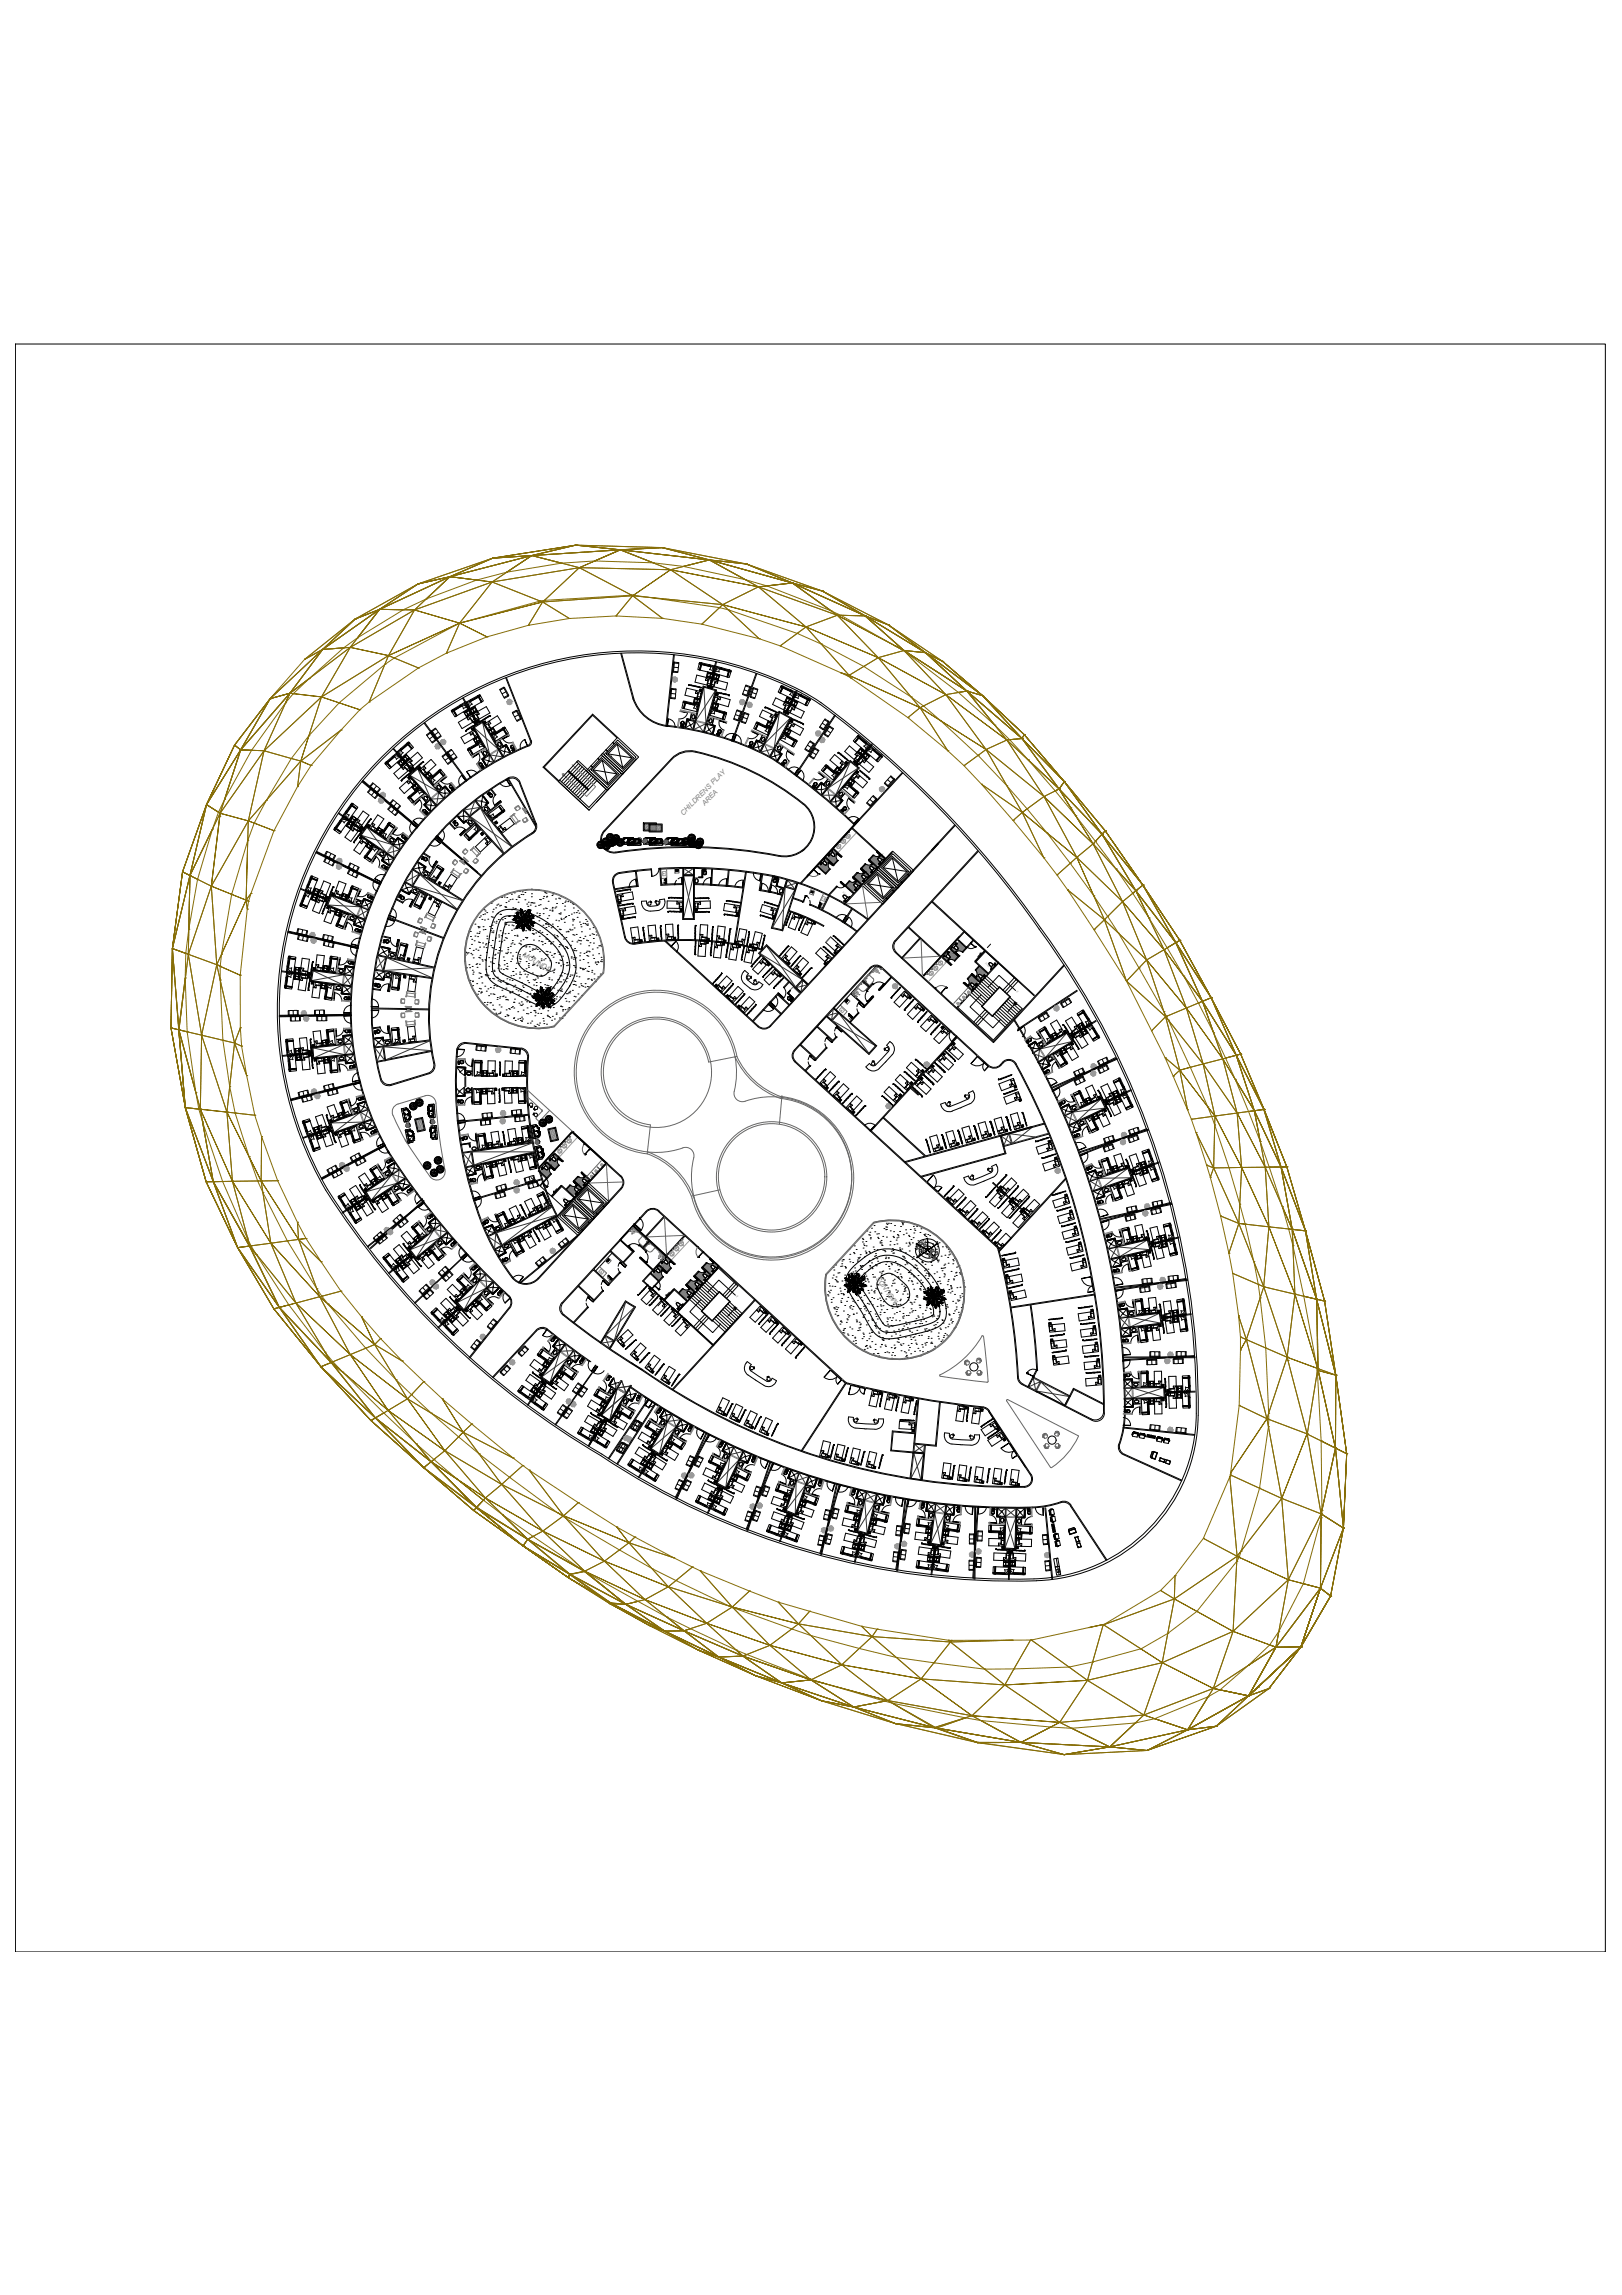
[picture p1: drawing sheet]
<svg xmlns="http://www.w3.org/2000/svg" width="594mm" height="841mm" viewBox="0 0 594 841" stroke-linecap="round" stroke-linejoin="round" font-family="sans-serif">
<defs><g id="words">
<g font-size="2.6" fill="#808080">
<text x="250.3" y="299" transform="rotate(-46 250.3 299)">CHILDRENS PLAY</text>
<text x="258.1" y="295.5" transform="rotate(-46 258.1 295.5)">AREA</text>
<text x="191.2" y="350.5" transform="rotate(30 191.2 350.5)">MOUNDS</text>
<text x="329" y="477.1" transform="rotate(-125 329 477.1)">MOUNDS</text>
</g>
<g font-size="1" fill="#808080">
<text x="310.3" y="327.9" transform="rotate(-138 310.3 327.9)">W/C</text>
<text x="362.5" y="353.9" transform="rotate(-137 362.5 353.9)">W/C</text>
<text x="207.6" y="439.7" transform="rotate(-138 207.6 439.7)">W/C</text>
<text x="248.8" y="477.6" transform="rotate(-138 248.8 477.6)">W/C</text>
</g>
</g></defs>
<!-- layer: MUEBLES -->
<g fill="none" stroke="#000" stroke-width=".37">
<path d="M331.4 370.2l-.2-.1 .2 .2M331.5 370.2l-.3-.2 .2 .2M332.8 365.6h.2M332.8 365.7h.3M333 365.3l.2 .2M333.1 365.3h.4v.4h-.4zM333.1 365.4l.3-.1v.4h-.3zM333.1 365.3h-.2M333.2 365.6l-.2 .2M333.3 364.9l.6 .6-.6 .6-.6-.6zM333.3 365.5h.1M333.3 365.6l.3 .2"/>
<path d="M333.6 365.3l-.3 .2M333.8 365.6h-.3M334.7 366.2l-.3 .5h-.3v.4h-.4v.4h-.3v.3h-.3v.4h-.3v.3l-.7 .4v.3h-.4l.1 .4h-.4l-.1 .4M334.7 366.3l-.3 .1 .1 .4h-.4l.1 .4h-.4v.3h-.3v.4l-.7 .3v.4h-.3v.3l-.7 .4v.4h-.3l-.1 .4M339.6 373.6l1.5-.1-.7 .8zM340.9 373.5l-.3-.2 .7-.8 1.1 1-.6 .6M341 373.6l1.2 1.1M341.1 373.5l1.2 1.1M342.5 373.4l.5 .4-3.9 4.2-1.9-1.8 3.8-4.2 2 1.8M331.1 392.9l.3-.3-.2 .3M331.3 392.6l-.1 .3zM331.3 392.9h.1"/>
<path d="M331.4 392.8l.1 .1M331.4 392.9h.4v.4l.7 .3v.4l.3-.1 .4 .7 .7 .3v.4l.4-.1v.4h.4v.3l.3 .1M331.4 392.7l-.2 .2M331.5 392.9h.3l.4 .6h.3l.4 .7h.4v.3h.3v.3h.4v.4h.4v.3h.3l.4 .5M333.6 396.7l.2 .2M333.6 396.8h.4l-.4 .2 .4 .1v-.3l.1 .4h-.5zM333.7 396.5v.2M333.7 397.3l.1 .2M333.8 396.5v.2M333.8 396.4l.6 .6-.5 .6-.6-.6zM333.8 397l-.2 .3M333.9 397h.1"/>
<path d="M333.9 397l.2 .3M334.1 396.6v.2M334.1 397.2v.2M334.1 396.7l-.2 .2M335 396l.2 .2M335.1 396l.1 .1M335.3 388.4l.2-.2-.2 .2M335.4 388.4l.4 .1 .1 .3h.3v.3l.7 .4 .4 .6h.4M335.4 388.1l-.1 .4zM335.4 388.2l-.2 .2M335.5 388.3l.4 .1v.3h.4v.4l.3-.1v.4l.8 .3v.4h.3M335.5 388.2l-.2 .3"/>
<path d="M337.7 390.1v.3h.3l.4 .7 .9 .6M337.7 392.3l.2 .2M337.7 392.3h.4v.4h-.4zM337.7 390.1v.3h.4v.3h.3l.1 .3h.3v.4l.3 .1M337.8 392v.3M337.8 392.8v.2M337.8 392.8l.1 .2M337.9 392.6l-.2 .2M337.9 391.9l.6 .6-.5 .6-.7-.5zM338 392.5h.1M338 392.6l.2 .2M338.1 392.7l.1 .2"/>
<path d="M338.1 392.1v.2M338.2 392.3l-.2 .1M329.5 401.2l.2 .2M329.6 401.3h.3l.1 .3h-.4zM329.7 400.9v.3M329.7 401.7v.2M329.7 401.7v.3M329.7 401.5l-.2 .2M329.7 400.9l.7 .5-.6 .6-.6-.5zM329.8 401.4h.1M329.8 401.5l.2 .2M330 401.1v.1"/>
<path d="M330 401.6v.2M330 401.2l-.2 .2M384.2 553.5l.4 1.7zM384.3 553.5h.1M384.6 553.8l.3 .2-.3 .1zM384.7 554.1h.2v.3h-.2zM384.7 556l.4 1.7zM384.7 555.1h-.1M384.7 554.5l.3 .2zM384.9 556h-.1M385.1 556.3l.2 .2-.2 .1zM385.1 557.6h.1"/>
<path d="M385.1 556.6l.3 .3zM385.2 557l.3 .2-.3 .1zM385.3 559l.7-.1 .1 .6-.6 .1zM385.6 558.5l.5 3M385.8 559.6l.5 .3-.3 .5-.6-.3zM385.8 553.2l.4 1.6M385.9 553.2l-1.6 .2 .4 1.8 1.5-.4M386 558.4l-.3 .5-.6-.3M386.3 555.7l-1.5 .2 .4 1.8 1.5-.4M386.3 555.6l.3 1.7M386.3 559.9l-.9 .2M385.6 560.5l.7-.1 .1 .6-.6 .1z"/>
<path d="M385.9 562.4l.4 1.7zM386 562.4h.1M386.3 562.7l.3 .2zM386.3 563h.3v.3l-.2 .1zM386.3 564h.1M386.4 563.4h.2l.1 .3zM386.4 564.9l.4 1.7zM386.6 564.9l-.1 .1M386.6 561.4l-.5-.3-.4 .5 .9-.2-.6-3-.9 .2 .6 3M386.8 565.2h.2v.3h-.2zM386.8 566.5h.1M386.8 565.6l.3-.1v.3z"/>
<path d="M386.9 565.9l.3 .3zM387.5 562.1l-1.4 .3 .3 1.7 1.4-.3M387.5 562.1l.4 1.6M388.1 564.6l-1.6 .3 .4 1.7 1.5-.3-.4-1.7M391.5 560.4l1.8-.6 .5 .4 .4 1.4-2.4 .8-.5-1.5zM391.5 560.5l1.8-.6 .4 .3-2.3 .7zM391.6 561l2.1-.7 .4 1.2-2.2 .7zM393.7 563.5h.1M393.7 560.2l-2.3 .8M393.7 560.2l.4 1.4-2.2 .7-.5-1.3M393.8 563.5l.5 1.6M394.2 564.9l.1 .3"/>
<path d="M394.2 565.1h.1M394.3 565.7l1.2-.4 .5 1.5-1.2 .4zM394.3 565.1v.1M394.4 565.7l1.1-.3 .5 1.4-1.1 .3zM394.6 563.1l.2 .2M394.7 563.1l-1.1 .2 .2 .3M394.7 563l.6 1.9M394.7 563.1h.1M394.7 563.2l.5 1.5-1 .4-.5-1.6M394.7 563.2l-1 .3M395.2 564.6v.3M395.3 564.8h.1"/>
<path d="M395.3 564.8l-1 .4"/>
<circle cx="337.9" cy="392.5" r=".25"/>
<circle cx="329.8" cy="401.5" r=".29"/>
<circle cx="384.7" cy="553.2" r=".11"/>
<circle cx="385" cy="553.1" r=".15"/>
<circle cx="385" cy="553.1" r=".11"/>
<circle cx="385.1" cy="555.2" r=".15"/>
<circle cx="385.1" cy="555.2" r=".11"/>
<circle cx="385.2" cy="555.7" r=".15"/>
<circle cx="385.2" cy="555.7" r=".11"/>
<circle cx="385.4" cy="553.1" r=".15"/>
<circle cx="385.4" cy="553.1" r=".11"/>
<circle cx="385.4" cy="555.1" r=".15"/>
<circle cx="385.4" cy="555.1" r=".11"/>
<circle cx="385.5" cy="555.6" r=".15"/>
<circle cx="385.5" cy="555.6" r=".11"/>
<circle cx="385.6" cy="557.7" r=".15"/>
<circle cx="385.6" cy="557.7" r=".11"/>
<circle cx="385.8" cy="555.6" r=".15"/>
<circle cx="385.8" cy="555.6" r=".11"/>
<circle cx="385.9" cy="557.6" r=".15"/>
<circle cx="385.9" cy="557.6" r=".11"/>
<circle cx="386.4" cy="562.2" r=".11"/>
<circle cx="386.8" cy="562.1" r=".15"/>
<circle cx="386.8" cy="562.1" r=".11"/>
<circle cx="386.8" cy="564.2" r=".15"/>
<circle cx="386.8" cy="564.2" r=".11"/>
<circle cx="386.9" cy="564.7" r=".15"/>
<circle cx="386.9" cy="564.7" r=".11"/>
<circle cx="387" cy="562" r=".15"/>
<circle cx="387" cy="562" r=".11"/>
<circle cx="387.1" cy="564.1" r=".15"/>
<circle cx="387.1" cy="564.1" r=".11"/>
<circle cx="387.2" cy="564.6" r=".15"/>
<circle cx="387.2" cy="564.6" r=".11"/>
<circle cx="387.3" cy="566.7" r=".15"/>
<circle cx="387.3" cy="566.7" r=".11"/>
<circle cx="387.6" cy="564.5" r=".11"/>
<circle cx="387.6" cy="566.6" r=".15"/>
<circle cx="395" cy="566.9" r=".06"/>
<circle cx="395" cy="566.9" r=".11"/>
</g>
<!-- layer: WALL -->
<g fill="none" stroke="#000" stroke-width=".37">
<path d="M299.2 317.5l3.2 2.8 .2-.1M326.8 312.5l-17.5 19.1M303.5 327.9l2.8-3 .2 .2-2.8 3M312.7 327.3l-4.7-4.3-.2 .2 4.7 4.3M322.8 354.7l39 35.9M323 354.5l39 35.9M324.6 388.9l-.3 .4M350.3 380l-31.4 34.2M350.5 380.2l-31.6 34.4M366.4 390.2a3.1 3.1 0 0 1-4.3 .2M366.6 390.4a3.4 3.4 0 0 1-4.7 .2M367.2 389.3l-.8 .9"/>
<path d="M367.5 389.5l-.9 .9M241.1 443.9l68.1 62.6M241.3 443.7l68.1 62.5M250.7 452.7l-15.4 16.7M250.9 452.9l-15.2 16.5M262.9 464.5l-15.1 16.4"/>
</g>
<!-- layer: 02 Wall -->
<path d="M358.2 311.7l-30.4 33.1M358.4 312l-30.2 32.8M327.8 344.7a3.1 3.1 0 0 0 .1 4.4M327.9 349.1l36 33 25.9-28.2M328.2 344.7a3.2 3.2 0 0 0 .2 4.4l35.4 32.6 25.9-28.1M248.2 480.9l13 11.9" fill="none" stroke="#000" stroke-width=".37"/>
<!-- layer: 0 -->
<path d="M269.9 387.1a30.1 30.1 0 0 0-32.3-24.1 30.1 30.1 0 0 0-27.3 29.7 30.1 30.1 0 0 0 26.8 30.2" fill="none" stroke="#666" stroke-width=".37"/>
<!-- layer: 13 DW Block -->
<g fill="none" stroke="#000" stroke-width=".37">
<path d="M298 318.4l.1 .2zM298 318.4l.2 .1-.2-.1M298 318.7l1.9 1.7zM296 320.6l.2 .1zM296 320.5l.3 .1zM299.7 320.4h.1M299.8 320.4h.1M299.7 320.4l-.1-.1 .2 .2M299.8 320.3h.1M299.8 320.5h.1M299.8 320.3v.1M299.9 320.3h.1"/>
<path d="M299.9 320.2v.1M299.9 320.2l-.2-.1 .2 .2M300 320.3h-.1M306.3 324.8h.1M306.4 324.7l.1 .2zM306.5 324.8h.1M307.8 323.2l.1 .2zM307.8 323.2l.1 .1zM307.8 323.4l1.5 1.4zM307.8 323.3h.1M309.1 324.7h.1M309.1 324.7l.1 .1"/>
<path d="M309.1 324.7l.2 .1M309.2 324.7h.1M309.2 324.8h.1M309.2 324.6l.1 .1M309.3 324.6h.1M309.3 324.7h.1M309.3 324.8l-1.4 .6-1.4-.6"/>
</g>
<path d="M299.9 320.4l-1.5 .8-1.1-.1-1-.5" fill="none" stroke="#666" stroke-width=".37"/>
<!-- layer: 16a toilet fixture -->
<g fill="none" stroke="#999" stroke-width=".37">
<path d="M306.5 309.5l1.5 1.4M306.7 309.8h.1M306.7 309.6l-.1 .2zM306.7 309.8l.2 .1M306.7 309.7h.1M306.8 309.7l.1 .1M306.8 309.8l.2 .2M306.8 309.8h.1M306.8 309.8v.1M306.9 309.8l-.1 .1M307 309.8l-.2 .2M308.2 307.6l1.5 1.4"/>
<path d="M308.4 307.9h.1M308.4 307.7l-.1 .2zM308.4 307.9l.2 .1M308.5 307.8h.1M308.5 307.8l.1 .1M308.5 307.9l.2 .2M308.6 307.9h.1M308.6 307.9v.1M308.6 308h.1M308.6 307.9l-.1 .1M308.7 307.9l-.2 .2M309.9 305.8l1.5 1.4"/>
<path d="M310.1 306h.1M310.1 305.9l-.1 .1zM310.1 306.1l.2 .1M310.2 306l.1 .1M310.2 306.1l.2 .2M310.3 306.1h.1M310.3 306.1v.1M310.3 306.1l-.1 .1M310.4 306.1l-.2 .2M313.4 305.4l-6.5 7.1-1.7-1.6"/>
<circle cx="306.8" cy="309.8" r=".06"/>
<circle cx="306.9" cy="309.9" r=".06"/>
<circle cx="307.3" cy="310.1" r=".8"/>
<circle cx="307.3" cy="310.1" r=".67"/>
<circle cx="308.6" cy="307.9" r=".06"/>
<circle cx="308.6" cy="308" r=".06"/>
<circle cx="309" cy="308.3" r=".67"/>
<circle cx="309" cy="308.3" r=".77"/>
<circle cx="310.3" cy="306" r=".06"/>
<circle cx="310.3" cy="306.2" r=".06"/>
<circle cx="310.7" cy="306.4" r=".67"/>
<circle cx="310.7" cy="306.4" r=".77"/>
</g>
<!-- layer: 15a Toilet Fixture -->
<g fill="none" stroke="#666" stroke-width=".37">
<path d="M307.4 308.5h.1M307.5 308.5h.1M307.4 308.5l.1 .1M307.6 308.6h.1M309.1 306.7l-.1 .1M309.1 306.7h.1M309.1 306.8h.1M309.3 306.8h.1M310.7 305h.1M310.8 304.9h.1M310.8 304.9v.1"/>
<circle cx="307.5" cy="308.6" r=".1"/>
<circle cx="309.2" cy="306.8" r=".09"/>
<circle cx="310.8" cy="305.1" r=".11"/>
</g>
<g fill="none" stroke="#000" stroke-width=".37">
<path d="M299.4 317.2l3 2.8 1.4-1.5 .1 .2-1.3 1.5zM300.5 316.4h.1M300.5 316.3h.3h-.5l.2 .3-.1-.3M300.7 316.7l.1-.2zM300.8 316.4l-.2 .2M300.8 316.6l-.1 .3-.3-.2v-.2l.3 .4 .1-.3M300.8 316.4l-.2 .3M301.6 314.9l.4 .4-.9 1-.4-.4zM301.7 314.8l.3-.3 .1 .2-.2 .3zM301.8 314.8l.2-.2-.2 .2M301.8 315.1l1 1.3v.5l-.5 .1-1.4-.9M301.8 315.6a.86 .86 0 0 1 .8 .4 .86 .86 0 0 1 .1 .9h-.5l-.9-.8z"/>
<path d="M301.9 314.9l-.3-.1 .2 .2M301.9 314.8h.1M301.9 314.5l.2 .1zM302.1 314.3l3.2 2.9 .2-.2M302.3 314.1l3 2.7 1.4-1.5 .1 .2-1.3 1.5zM303.3 313.4l.1 .3 .3-.1v-.2l-.3 .3-.1-.3M303.3 313.1l.1 .3-.1-.4 .3 .2M303.4 313.1l.2 .1M303.5 313.2h-.1M303.6 313.5h.1M303.6 313.2l-.1 .2M303.7 313.3l-.2 .2"/>
<path d="M304.5 311.7l.4 .5-.8 .9-.6-.4zM304.5 311.7l.2 .1zM304.7 312l1 1.2v.5l-.5 .2-1.4-.9M304.7 312.4a.9 .9 0 0 1 .9 1.4h-.5l-.8-.9zM304.9 311.3l.2 .1zM304.9 311.4l.2 .1-.3 .3-.2-.1zM304.9 311.4l-.1 .3M305 311.5l-.2 .2M305.2 310.9l3.2 2.9-.2 .2-3.1-2.9M313.9 319.7l.2 .2-1.4 1.5 3 2.7-3.2-2.9zM315.4 318.1l-.2 .1 3.2 2.9M316.8 316.6l.2 .1-1.4 1.5 3 2.8-3.2-2.9z"/>
<path d="M318.4 314.9l1.3-1.5 .2 .2-1.4 1.4 3 2.8-3.2-2.9-.2 .2 3.2 2.9M318.7 317.6l.3-.1 .9 .7 .1 .2-.4 .5-.8-.5-.2-.4zM319 319.7h.1M319.2 319.8l.2 .1M319.2 319.9l-.3-.1 .1-.3-.2 .1 .1 .3h.3M319.3 319.5l-.2 .2M319.3 319.6l-.1 .1M319.3 319.6l.3 .3-.4-.1M319.3 319.6l.2 .2M319.4 319.7l-.1 .1M320.3 318.2l.4 .4-.9 1-.4-.4zM320.5 318.4l-1.3-.9h-.5l-.2 .5 1 1.4"/>
<path d="M320.7 318.4h.1M320.8 318.2v.1M320.9 318l.2 .2-.3 .2-.2-.1zM321 318.1h.2l-.2-.1-.2 .3M321.7 314.4h.4l.7 .6 .1 .3-.4 .5-.9-.8zM321.8 316.4h.2l-.2 .2 .3 .2-.3-.1zM322 316.5h.1M322 316.4h.1M322.1 316.3h.1M322.2 316.4l-.1 .2M322.2 316.4l-.2 .2M322.3 316.6h.1"/>
<path d="M322.4 316.7l-.1-.3 .2 .3h-.5h.3M323.2 315l.5 .5-.9 .9-.5-.4zM323.4 315.2l-1.4-.9-.5 .2v.5l1 1.2M323.7 315.2v.1M323.8 314.8l.2 .2-.3 .3-.1-.2zM323.9 315l-.2 .2 .2-.2M323.9 314.9l-.2 .1M323.9 314.8l.1 .2zM324.4 314.6l-3.2-2.9-.1 .2 3.1 2.9M308.8 328.2l.6-.1 .8 .9-.4 .4-.3-.1-.6-.6zM309.3 330.2l.2-.2 .1 .3zM309.3 330.2h.1"/>
<path d="M309.3 330.3l.4 .1-.1-.3 .2 .3zM309.4 330.1h.1M309.4 330h.1M309.4 330.4l-.3-.1 .2-.3-.3 .1 .1 .4h.3M309.5 330l-.2 .3M309.6 330.3h.1M309.6 324.4l1.4-1.5 .2 .1-1.4 1.5 2.9 2.8M310.5 328.8l.5 .3-1 1.1-.4-.5zM310.7 328.9l-1.4-.9-.4 .1-.1 .6 1 1.2M310.9 328.9l.2 .1zM310.9 328.8l.4-.1-.3 .3zM310.9 328.9h.1"/>
<path d="M311.1 328.6l-.1 .2M311.2 328.6l-.2 .2M311.2 328.7l-.2 .2 .2-.2M311.2 328.5l.2 .2-.2-.1M312.5 321.2l-.2 .2 3.2 2.9M312.8 324l.5-.1 .7 .6 .2 .2-.5 .5-.7-.5zM313 326.1l.3-.3-.3 .3 .4 .1M313 326l.4 .3M313.2 326l.2-.2zM313.3 326.1l.3 .1M313.5 325.8l-.3 .3M313.5 325.9l-.2 .2"/>
<path d="M313.5 325.9l.1 .4-.3-.2M313.5 325.9l.1 .2M313.5 326.1h.1M314.4 324.6l.5 .4-.9 .9-.5-.4zM314.7 324.7l-1.4-.9-.5 .2v.5l.9 1.2M314.8 324.7h.1M314.9 324.7h.1M315 324.7l.1-.2-.1 .2M315.1 324.3l.1 .2-.2 .3-.2-.2zM315.1 324.4l-.1 .2M315.2 324.4h.1M315.1 324.4h.1"/>
<path d="M315.7 320.8l.6-.1 .8 .9-.4 .5-.3-.2-.7-.5zM316.2 322.7l-.3 .3h.4M316.2 322.7l-.3 .2 .4 .2M316.3 322.6l-.2 .2zM316.4 322.7l-.2 .2M316.4 322.7l.1 .5-.3-.3M316.4 323h.1M316.4 322.7l.1 .3-.3-.1M317.3 321.4l.5 .4-.9 1-.4-.5zM317.6 321.5l-1.4-.9-.5 .2v.6l1 1.2M317.7 321.6l.2 .1zM317.7 321.4l.3-.2 .1 .2-.2 .2z"/>
<path d="M318 321.2l-.1 .2M318 321.3l-.1 .2 .2-.2M318.1 321.2v.1M318.1 321.2l.2 .1zM318.1 321.3l-.2 .3"/>
</g>
<g fill="none" stroke="#808080" stroke-width=".37">
<path d="M300.1 317.4l.1 .1M300.3 317.5h.4M300.4 317.1l.1 .1M300.4 317.8l-.2 .2M300.5 317.8l.8 .7 .2-.2M300.7 317l-.8 .8M300.9 316.7l-.2 .2 .6 .6 .1-.3M300.9 317.8l-.3 .3M301 318.3l-.1 .1M301 316.7h.4M301.1 317.8l.2 .2M301.1 316.5l-.2 .1"/>
<path d="M301.2 317.5l-.2 .2-.2-.2M301.2 317l-.4 .5-.3-.2M301.2 318.6h.1M301.3 316.5l.6 .3M301.3 317.5h.4M301.4 318.6h.4M301.5 317.8l-.5 .4M301.5 318.8l-.2 .2M301.5 316.6v.1M301.6 317.8h.4M301.6 318.3l.2 .2 .2-.2M301.7 316.9l-.2 .3-.2-.2"/>
<path d="M301.7 318l-.1 .2-.3-.1M301.8 319.1l-.2 .2M301.9 316.9l.1 .3M301.9 318.5l.2 .2 .2-.2M301.9 318h.4M302 318.8l-.1 .2-.3-.2M302.1 319.3l-.2 .2M302.1 317.2l.2 .2M302.1 315.4h.1M302.2 317l-.4 .4-.2-.2M302.2 318.8l.2 .2M302.2 317.5l-.1 .2-.2-.2"/>
<path d="M302.3 319.6l-.2 .1M302.4 314.9l.3 .4 .2-.2M302.4 317.5h.3M302.4 315.6v.1M302.4 318l.2 .2M302.4 319.6l.2 .1M302.4 319l.5 .4M302.5 317.2l-.2 .2M302.5 317.7l-.2 .2-.2-.1M302.5 318.3l-.1 .1M302.6 315.6l.4 .5 .2-.3M302.6 318.8l-.5 .4-.2-.1"/>
<path d="M302.7 314.8l-.6 .4M302.7 315.3l-.2 .3-.2-.2M302.7 317.7l.4 .4 .2-.1M302.7 318.2l.2 .2M302.7 315.9l-.1 .1M302.8 318l-.2 .2M302.8 316.8l.3 .3M302.8 319l-.4 .5-.2-.2M302.8 315.3l.2 .3 .2-.3M303 315.6l-.2 .2M303 316.1l-.3 .2M303 318.5l.1 .2 .2-.2"/>
<path d="M303 319l.1 .2M303 314.2l.7 .6 .1-.2M303 316.7l-.5 .3M303 317.7l-.1 .2M303 318.2l-.4 .5-.5-.4M303.1 318.7l-.2 .2-.2-.1M303.1 315.6h.4M303.1 316.7l.2 .1M303.1 316.1l.3 .3M303.2 317.7l.2 .1M303.2 317.2l.1 .1M303.2 318.2h.4"/>
<path d="M303.2 318.7l.2 .2M303.2 316.9l-.4 .5-.2-.2M303.3 314.1l-.4 .5M303.3 317.4l-.2 .2-.2-.1M303.3 314.6l-.1 .2M303.4 315.8h.4M303.5 314.1h.3M303.5 318.5l.1 .1M303.5 317.9v.2M303.5 316.1l-.5 .5-.1-.2M303.5 313.9h-.3M303.6 314.4l-.2 .2"/>
<path d="M303.6 314.9l-.1 .1M303.7 313.8l.2 .2 .2-.2M303.8 314.9l.1 .2M303.8 313.6l-.2 .1M304 313.6h.3M304 314.1l.2 .2M304 315.1h.4M304 314.6l.2 .2M304.1 313.3l-.3 .1M304.1 315.4v.1M304.2 313.8h.4M304.2 313.3l.2 .2"/>
<path d="M304.3 314.3l.1 .2M304.3 315.4h.4M304.3 314.1l-.4 .4-.2-.1M304.4 313.4v.1M304.4 315.6l-.2 .2M304.5 313.6h.2M304.5 314.1h.4M304.5 314.6l.5 .4M304.6 315.6l.4 .5 .2-.2M304.6 314.3l-.8 .9M304.7 315.9l-.2 .2M304.7 313.8l.2 .2 .2-.2"/>
<path d="M304.9 314.6l-.4 .4-.2-.1M304.9 315.6l-.1 .2M305 316.1l-.2 .3M305 314l.5 .5 .2-.2M305.1 312.2l-.1 .1M305.1 315.1l.4 .4 .2-.2M305.1 315.6l.7 .7M305.1 316.1l.2 .2M305.2 314.8l-.5 .5-.1-.2M305.2 312.2h.4M305.2 315.3l-.2 .3-.2-.2M305.2 316.4l-.1 .2"/>
<path d="M305.3 311.8l.4 .3 .1-.2M305.3 312.5h.1M305.3 314.8l.2 .2M305.4 316.4l.1 .1M305.4 314l-.4 .5-.2-.2M305.4 314.5l-.2 .2-.2-.1M305.4 315.6l-.1 .2M305.5 312.5l.2 .1M305.5 314h.4M305.6 311.7l-.6 .3M305.6 314.5l.1 .2M305.6 315.6l.2 .2"/>
<path d="M305.7 313.8l-.3 .1M305.7 313.7h.1M305.7 315.8l-.4 .5M305.7 312.2l.2 .2M305.8 313.2h.4M305.8 313.7l.2 .2 .2-.2M305.8 314.8h.4M305.9 313l-.2 .1M305.9 315.8l.1 .2M305.9 315.3l.4 .4M305.9 313.5l-.2 .2M306 314.5l-.7 .8"/>
<path d="M306 315l-.2 .3-.2-.2M306 312.4l.5 .5 .1-.2M306 315.6l-.2 .2M306 313.5l.2 .1M306.1 314.5l.2 .1M306.1 314l.1 .2M306.1 312.2l-.6 .6M306.1 315h.4M306.2 314.2l-.2 .3-.2-.2M306.3 315.3l-.3 .2M306.3 313.2h.1M306.4 312.4l-.4 .5-.3-.2"/>
<path d="M306.4 315.3l.1 .2M306.4 314.8l.1 .1M306.4 312.9l-.2 .2-.2-.1M315.9 318l.1 .1M316 318.2l-.1 .2M316.1 317.7l.2 .1M316.3 318v.3M316.4 318.4l.2 .2M316.4 317.4l.1 .1M316.5 320l-.2 .2 .2 .1M316.5 317.7v.4M316.6 318.7l-.2 .2"/>
<path d="M316.6 318.1l.2 .2M316.6 317.1l.2 .2M316.7 319.7l-.2 .2 .5 .4M316.8 318l-.7 .7M316.8 317.4v.4M316.8 319l-.1 .2M316.8 318.5v.4M316.9 316.9l.1 .1M317 320l-.2 .1M317 317.7l-.1 .2 .2 .2M317 317.2v.3M317.1 318.7l-.2 .2 .2 .2"/>
<path d="M317.1 319.2l-.1 .1M317.1 317.6l.8 .7M317.2 318.1l.1 .2M317.3 317.4l-.2 .2M317.3 316.9v.3M317.3 317.9l-.4 .5 .2 .2M317.4 319.5l-.1 .1M317.4 318.9l.2 .2M317.4 318.4l.2 .2M317.5 316.9l.1 .1M317.6 317.1l-.2 .2 .5 .5M317.6 318.2l-.4 .4 .2 .2"/>
<path d="M317.6 317.7l-.2 .1M317.6 319.2l-.1 .2 .4 .5M317.7 319.7l-.1 .1M317.7 317l.2 .2M317.7 318.6l.2 .2M317.9 317.9l-.2 .2M317.9 317.4l-.3 .2M317.9 318.9l-.2 .3 .5 .4M317.9 320l-.1 .2M317.9 319.5l-.2 .2M317.9 318.3l.2 .2M318.1 317.6v.4"/>
<path d="M318.1 317.1l-.2 .2 .2 .2M318.1 318.7l-.1 .2 .4 .4M318.2 319.7v.4M318.2 319.2l-.2 .2M318.2 318.1l.2 .2M318.2 317.1l.2 .1M318.2 318.6l.2 .2M318.4 317.4v.4M318.4 318.4l-.2 .2M318.4 317.9l-1.2 1.3 .2 .2M318.4 319.4v.4M318.4 318.9l-.2 .2"/>
<path d="M318.5 320l-.1 .3M318.6 318.2l.1 .3M318.6 317.6l-.1 .3M318.6 317.1v.4M318.7 318.6l-.2 .3 .2 .1M318.7 317.5h.1M318.7 319.7v.3M318.7 319.2v.4M318.7 317l.5 .5M318.8 319.6v.1M318.8 314.8l.2 .1M318.8 318.5l.2 .3"/>
<path d="M318.9 317.3l-.2 .2M319 319.4l-.2 .2M319 318.9v.4M319 315.1l-.2 .2M319 318.9l.2 .1M319 318.8v.1M319 314.5l.2 .2M319.1 316.9h.1M319.1 317.1l-.1 .1M319.2 319.2v.2M319.2 315.3l-.2 .2M319.3 314.7l.2 .2"/>
<path d="M319.3 314.2l.4 .4M319.4 317.3l-.2 .2M319.5 316.7l.2 .2M319.5 314.5l-.5 .5 .2 .2M319.5 315.6l-.2 .2M319.5 315l.3 .2M319.5 313.9l.2 .2M319.6 316.5l-.4 .5 .2 .2M319.7 317.6l-.2 .1M319.7 317l.2 .2M319.7 314.8l-.4 .5 .2 .1M319.8 315.3v.4"/>
<path d="M319.8 315.8l-.2 .2M319.8 314.2l.2 .2M319.8 313.7l.4 .4M319.9 317.3v.4M319.9 316.8l-.4 .4 .2 .2M320 317.8l-.1 .1M320 314l-.5 .5M320 315.6l-.2 .2 .5 .4M320.1 314.5l.4 .4M320.2 317.5l-.2 .3 .2 .1M320.2 317v.4M320.2 318.1h.1"/>
<path d="M320.2 314.2l-.4 .5 .5 .4M320.2 313.7l-.2 .2M320.3 315.3l-.2 .2 .8 .7M320.3 315.8l-.3 .3M320.3 316.3v.1M320.4 313.7l.1 .1M320.4 317.3l-.1 .2 .2 .2M320.5 317.8l-.1 .3M320.5 314l-.2 .2 .2 .2M320.5 315l-.1 .2 .2 .2M320.6 316.1l-.2 .2 .2 .1M320.6 315.6l-.2 .1"/>
<path d="M320.6 314.4l.2 .2M320.6 313.8l.4 .5M320.6 316.5l.3 .2M320.7 317.5l-.1 .3M320.8 314.7l-.2 .2 .5 .5M320.8 315.8l-.2 .2M320.8 315.3l-.2 .2 .2 .1M320.9 316.3l-.4 .4M320.9 316.8l-.2 .2M321 314.5v.3M321 313.9l-1.2 1.3 .2 .2M321.1 315.5v.4"/>
<path d="M321.1 315l-.2 .2M321.1 316.6v.3M321.1 316l-.2 .2 .2 .2M321.1 313.9l.2 .2M321.2 317.1l-.3 .2M321.2 316l.2 .1M321.3 314.7l-.2 .2 .2 .2M321.3 314.2v.4M321.3 315.8l-.1 .2M321.3 315.3v.3M321.4 316.8l-.1 .3M321.5 316.2l.1 .2"/>
<path d="M321.5 314.5v.2M321.5 313.9v.4M321.5 315l.1 .3M321.6 315.5l-.2 .2 .2 .2M321.6 314.4h.1M321.6 316l-.4 .5 .2 .2M321.6 316.5v.3M321.6 313.9l.2 .1M321.7 315.3l.2 .3M321.9 316.3l-.2 .2M321.9 314.1l.2 .2M321.9 315.7l.2 .1"/>
<path d="M322 315.6l-.3 .3 .2 .2M322 313.7l.6 .6M322 313.9l-.4 .5M322.1 316l-.1 .3M322.1 314.4h.1M322.3 313.6l-.2 .2M322.3 314.2l-.2 .2M322.6 313.4v.3M322.6 314.4l-.1 .1M322.6 313.9l-.2 .2M322.8 314.1v.4M322.8 313.6l-.2 .2 .2 .2"/>
<path d="M322.9 314.7h-.1M323.1 314.4l-.2 .2 .2 .1M323.1 313.9v.3M323.1 314.9v.1M323.4 314.1l-.2 .2 .2 .2M323.5 314.6l.1 .1M323.7 314.4l-.4 .5M310 324.3l.5 .4M310.2 324.6l-.2 .2M310.3 324l.1 .1M310.4 324.3l-.1 .2M310.5 324.7l.2 .2"/>
<path d="M310.5 323.7l.2 .2M310.7 324v.4M310.7 325.1l-.1 .2M310.8 324.5l.2 .2M310.8 323.5l.2 .1M311 323.8v.3M311 324.3l-.7 .7M311 325.3l-.2 .2M311 323.2l.2 .1M311.1 324.7l.1 .2M311.2 324l-.2 .2 .2 .2M311.2 324.5l-.4 .5 .2 .2"/>
<path d="M311.3 325.6h-.1M311.3 323.4l.2 .2M311.3 325l.2 .2M311.5 323.2l-.5 .5 .2 .2M311.5 323.7l-.2 .2 .5 .5M311.5 324.8l-.4 .4 .2 .2M311.5 325.8v.1M311.5 325.3v.4M311.6 323.2l.1 .1M311.7 323.5l-.2 .1 1.3 1.2M311.8 324l-.5 .4 .2 .3M311.8 324.5l-.2 .2 .2 .2"/>
<path d="M311.8 325.5l-.2 .3 .5 .4M311.8 325l.3 .1M311.8 326.1h.1M311.8 323.3l.2 .3M312 324.2l-.2 .2 .3 .2M312 323.7l-.2 .2M312.1 325.3l-.2 .2 .4 .4M312.1 323.6l.2 .2M312.1 325.8l-.2 .2M312.1 324.7l.2 .2M312.2 326.3l.2 .1M312.3 324l-.2 .1"/>
<path d="M312.3 323.4l-.2 .2M312.3 324.5l-.7 .7 .2 .2M312.3 323.4l.2 .2M312.3 326.1l-.4 .4M312.3 325.5l-.2 .2M312.4 325l.2 .1M312.4 326.5l.2 .1M312.5 323.7v.4M312.6 324.7l-.5 .5 .5 .4M312.6 324.2l-.3 .2M312.6 325.8v.4M312.6 326.3l-.4 .5"/>
<path d="M312.6 325.2l.3 .2M312.8 324.5l-.2 .2M312.8 323.4v.4M312.9 323.3l.1 .2M312.9 325.5v.4M312.9 325l-.5 .5M312.9 323.9h.1M312.9 326.1l-.1 .2M312.9 326h.1M312.9 321.1l.8 .7M313 324.8l.1 .3M313 323.7l-.3 .5"/>
<path d="M313.1 325.2v.4M313.1 325.8l-.2 .2M313.1 321.4l-.2 .2M313.2 320.8l.2 .2M313.2 325.1v.1M313.2 325.2l.1 .1M313.2 323.2l.1 .1M313.4 325.5l-.1 .3M313.4 321.1l-.2 .2M313.4 323.3l.2 .2M313.4 321.6l-.2 .3M313.5 320.5l.1 .2"/>
<path d="M313.5 323.1l-.4 .5 .2 .2M313.6 323.6l-.2 .3M313.6 323.6l.2 .2M313.7 321.9l-.2 .2M313.7 321.4l-.2 .2M313.7 320.8l.2 .2M313.7 320.3l.2 .2M313.8 322.8l-.2 .2 .2 .2M313.8 323.9l-.1 .1M313.8 323.4l-.2 .2M313.9 320.6l-.4 .5 .1 .1M313.9 321.6v.4"/>
<path d="M313.9 321.1l-.2 .2 .2 .2M314 320l.1 .2M314 322.1l.5 .4M314.1 323.6v.4M314.1 323.1l-.2 .2 .2 .2M314.1 324.1l-.1 .1M314.1 320.8l-.1 .3 .2 .1M314.1 320.3v.4M314.2 321.4v.3M314.2 321.9l-.5 .5M314.2 322.4l-.1 .1M314.3 323.3v.4"/>
<path d="M314.4 320v.4M314.4 324.4h-.1M314.4 323.9l-.2 .2 .2 .2M314.4 321.6l-.1 .2 .2 .2M314.4 321.1v.4M314.5 322.7h-.1M314.5 320.5l.4 .4M314.5 322.1l.2 .1M314.6 320.1v.1M314.6 323.6l-.2 .2 .2 .2M314.6 320.3l-.4 .5 .5 .4M314.6 324.1v.3"/>
<path d="M314.7 321.4l-.2 .1 .5 .5M314.7 322.4l-.1 .2 .4 .4M314.7 321.9l-.4 .4M314.8 320.2l.6 .7M314.9 323.9l-.1 .2M314.9 321.1l-.1 .2 .2 .1M314.9 320.5l-.4 .5M315 322.1l-.2 .2 .5 .4M315 321.6l-.2 .2M315 323.2l-.2 .1M315.2 320.8l-.2 .2 .5 .4M315.2 320.3l-.2 .2"/>
<path d="M315.2 321.9v.3M315.2 321.3l-.2 .2 .2 .2M315.3 322.9l-.2 .2 .2 .2M315.3 322.4l-.6 .6M315.3 320.3l.1 .1M315.3 323.4l-.2 .2M315.5 321.6v.3M315.5 321.1l-.2 .1M315.5 322.1l-.2 .2 .2 .2M315.5 322.6v.4M315.5 320.5l.2 .1M315.6 323l.1 .2"/>
<path d="M315.7 321.4v.3M315.7 320.3l-.4 .4M315.7 321.8l-.1 .2 .2 .2M315.8 320.7h.1M315.8 322.9l-.3 .5M315.8 320.2l.5 .5M315.9 322.3l.1 .2M315.9 321.6l.1 .3M315.9 320.5l-.3 .6M316 322.1l-.4 .4 .2 .2M316.1 322h.1M316.1 322.5l.1 .1"/>
<path d="M316.1 322l.1 .2M316.2 320v.1M316.2 320.3l-.2 .1M316.3 322.3l-.4 .5M316.5 320.4l.3 .2M316.8 320.7l-.2 .2M316.8 320.2l-.5 .5M317 320.5v.3M317.1 320.9l.2 .2M317.3 320.2v.4M317.3 321.2v.1M317.3 320.7l-.3 .4"/>
<path d="M317.5 320.4l-.2 .2 .3 .2M317.6 321l-.1 .3M317.8 320.7l-.1 .3M318.2 320.3l-.2 .2"/>
</g>
<g fill="none" stroke="#000" stroke-width=".37">
<path d="M303.5 316.3v.1M303.6 316.3l.1-.4-.4 1.3 .6 1.3M303.7 315.9l-.2 .4M303.7 315.9l1.5 1.3M303.8 318.5l.2 .1zM303.9 318.5h.1M303.9 316.1l.4 .4M303.9 316.1l.5 .4M304.3 316.5v.1M304.4 316.4v.1M304.4 316.4l-.4-.4-.2 .2 .5 .4M304.5 316.6l.4 .4-.5-.3"/>
<path d="M305.2 317.2h-.1M306.6 312.8l-.2 .3M306.6 312.7l-.4 1.4 .6 1.2M306.6 312.8l1.4 1.2M306.6 312.8l1.4 1.3M306.7 315.3l.2 .1zM306.8 315.3h.1M306.8 313l.4 .4M306.9 312.8l-.1 .2 .4 .4-.4-.5M307.4 313.5l.4 .4M307.4 313.4l.4 .4M307.9 313.8l-.5-.4-.1 .1 .4 .4"/>
<path d="M307.9 313.8l-.2 .1M308 314h.1M308 314v.1M313.9 319.7l.2 .1zM314.1 319.7h.1M314.1 319.7l1.3 .5 1.2-.5M315.2 318.5l1.4 1.3M315.3 318.4h.1M315.3 318.4l1.3 1.4M315.3 318.4l-.1 .1M315.4 318.7l.5 .4zM315.5 318.6l.4 .4z"/>
<path d="M315.9 319h.1M316 319.1l.4 .5M316.6 319.8l-.3 .2M316.6 319.7l-.3 .3M316.7 319.8l-.4 .2M316.8 316.6l.2 .1zM317 316.5v.1M317 316.6l1.3 .4 1.3-.4M318.1 315.1l.1 .2zM318.1 315.3l1.4 1.3M318.2 315.3h.1M318.2 315.3l1.4 1.2"/>
<path d="M318.4 315.5l.4 .4M318.4 315.4l.4 .4M318.9 315.8l-.2 .1M318.9 315.8l-.5-.4-.1 .2 .4 .3M318.9 316l.4 .4M319 315.9l.4 .5M319 315.9l.3 .5-.4-.3zM319.1 316.8h.1M319.2 316.8v.1M319.5 316.6l-.3 .2M319.6 316.6l-.5 .1M319.6 316.6l-.3 .4"/>
<path d="M319.6 316.5l-.1 .1M319.8 313.4l.1 .2zM319.9 313.4h.1M319.9 313.4l1.3 .5 1.3-.5M321.1 311.9l.1 .2zM321.1 312.1h.1M321.1 312.1l1.4 1.3M321.3 312.3l.4 .5M321.7 312.8h.1M321.8 312.8l.4 .5-.4-.4 .5 .2M321.9 312.8l.4 .4M322 313.6h.2"/>
<path d="M322.2 313.6v.2M322.3 313.1v.1M322.5 313.4l-.3 .2M322.5 313.4l-.5 .1M322.5 313.4l-.3 .4M322.5 313.4h.1M311 322.8l.1 .2zM311.2 322.9h.1M311.2 322.9l1.2 .5 1.3-.5M312.3 321.5l.2 .1zM312.3 321.6l1.4 1.4M312.3 321.6h.1"/>
<path d="M313 322.2l-.4-.5 .3 .6M313 322.1v.1M313.1 322.3l.5 .4-.5-.4M313.4 323.1v.2M313.7 323l-.3 .1M313.7 322.9l-.3 .2M313.7 322.9l-.3 .4"/>
</g>
<path d="M303.7 315.9l-.2 .2zM306.6 312.8l-.1 .2zM316.4 319.9l.2-.1zM319.3 316.7l.2-.1zM322.3 313.5l.2-.1zM313.5 323h.2z" fill="#000" stroke="#000" stroke-width=".37"/>
<!-- layer: 16 Furniture -->
<g fill="none" stroke="#999" stroke-width=".37">
<path d="M324.4 405.4l.5-.1zM324.4 405.1l.5 .2zM324.5 405.5l.3-.2zM324.6 405.8h.4zM324.7 405.6l.3-.2zM324.7 405.7h.1M324.7 404.8l.2 .4zM324.7 404.7l.4 .2zM324.8 404.6l.3 .2zM325 405l.2 .2M325 405.3h.2zM325 405.8l-.3 .3 .3-.3 .1 .4-.1-.4"/>
<path d="M325 405.4l-.2 .2M325.2 405.6h.1M325.1 404.5l.1 .4zM325.1 405.8h.1M325.3 405.5h.1M325.2 404.9h.1M325.2 405.2h.1M325.2 404.8l.1 .2zM325.2 405.7l.3 .1M325.3 404.5l.1 .3zM325.3 405.7v.3zM325.3 405l.1 .3"/>
<path d="M325.3 405v.3l-.3 .1 .3-.1M325.3 405.7v-.3l.3 .4M325.3 405.3h.1M325.4 405.4l.5-.2zM325.4 404.8l.1 .3M325.5 405.9l-.2 .3zM325.5 405.2l-.1 .2zM325.5 405.8l.4 .2zM325.5 405.9l.2 .5zM325.5 404.3v.5zM325.6 405.4v.2zM325.6 405.2l.2-.1z"/>
<path d="M325.6 405.9l.3 .3zM325.6 404.6l.2-.1-.3 .3zM325.8 405.5h.1M325.6 405.7h.1M325.6 404.7v.3zM325.7 405.6h.1M325.7 405.7l.2 .1zM325.8 405.6l.6 .1-.5-.1M325.8 405l-.3 .1M325.8 405l.3-.4-.3 .4M325.8 405.8l.2 .3zM325.8 405.3l.2 .2z"/>
<path d="M325.9 405.1h.1M325.8 405h.4zM325.8 405.3l.4-.1zM325.9 404.9l.4-.1zM326 405.7l.2 .4zM326.1 405.4l.3-.2zM326.1 405.2l.3-.2z"/>
</g>
<!-- layer: mobl -->
<g fill="none" stroke="#000" stroke-width=".37">
<path d="M319.4 388.9h.9M319.5 389h.7M319.7 388.9v.3M320 388.9v.3M323.9 384.4h.3M323.9 384.1l.1 .8M323.9 384.7h.3M324 384.1l.1 .8"/>
<circle cx="319.8" cy="389.8" r=".61"/>
<circle cx="324.9" cy="384.5" r=".61"/>
</g>
<!-- layer: 2 -->
<path d="M319 390.3l-.5-.6-1.3 1.3M319 390.2l.8 .4 .9-.3M324.3 389.2l-.8 .8a5.9 5.9 0 0 1-3.7 2.5l-1.4-.4-1.3-1.1M324.8 383.1l.9 1-.3 1.2M324.8 383l1.1-1.3a3.3 3.3 0 0 1 .2 5.6l-1.5 1.6M325.4 385.3l-4.7 5" fill="none" stroke="#000" stroke-width=".37"/>
<!-- layer: A_BU_ESC_ELE_S -->
<path d="M321.4 319.7l6 5.5-3.9 4.3-6.1-5.6zM318.1 323.9l8.7 1.4M321.4 320.3l5.4 5-3.3 3.6-5.4-5zM321.4 320.3l2.1 8.6" fill="none" stroke="#000" stroke-width=".37"/>
<!-- layer: A_BU_CONCRETE_S -->
<path d="M321.5 317.8l7.8 7.2-1.8 1.8-.5-.5 1.3-1.3-6.8-6.2-4.9 5.4 6.7 6.2 1.2-1.3 .6 .4-1.7 1.9-7.8-7.2z" fill="none" stroke="#000" stroke-width=".37"/>
<!-- layer: A_BU_CONCRETE_E -->
<path d="M327 326.3l.5 .5-2.4 2.7-.6-.4z" fill="none" stroke="#000" stroke-width=".37"/>
<!-- layer: 06 Elevation 1 -->
<g fill="none" stroke="#000" stroke-width=".37">
<path d="M252.6 476.2l4.6 4.2M253.2 475.5l4.6 4.2M253.8 474.8l4.6 4.2M254.4 474.1l4.7 4.3M255 473.5l4.6 4.2M255.7 472.8l4.6 4.2M256.3 472.1l4.6 4.2M256.9 471.4l4.6 4.3M257.5 470.7l4.6 4.3M258.2 470.1l4.6 4.2M258.8 469.4l4.6 4.2M263.5 473.5l3.7 3.5-6.4 7-3.7-3.5z"/>
<path d="M264.6 479.8l4.7 4.2M265.3 479.1l4.6 4.2M265.9 478.5l4.6 4.1M266.5 477.8l4.6 4.2M267.1 477.1l4.7 4.2M256.9 480.5l6.6-7.2 3.9 3.7-6.6 7.2-3.9-3.7M258.3 481.6l-4.2 4.6M259 482.2l-4.3 4.6M259.6 482.8l-4.2 4.7M260.9 483.8l4.6 4.3M261.5 483.2l4.7 4.2M262.2 482.5l4.6 4.2"/>
<path d="M262.8 481.8l4.6 4.2M263.4 481.1l4.6 4.3M264 480.4l4.7 4.3"/>
</g>
<!-- layer: PEARL_INFRA_HOSPITAL_GRID_X-REF$0$12 Annotation -->
<path d="M256.7 476.3l-4 4.4 8.3 7.7 2.9-3.2M259.3 473.5l4-4.4 6 5.5M269.4 479.2l-2.9 3.2" fill="none" stroke="#000" stroke-width=".37"/>
<!-- layer: 13 DW Block -->
<path d="M269.4 479.2l.2 .6h-.3z" fill="#000" stroke="#000" stroke-width=".37"/>
<!-- layer: 11Text -->
<g fill="#808080">
<path d="M269.5 475l.3-.1 .3 .3-.5-.2 .3 .5z"/>
<path d="M269.8 474.8l.4 .4 .2-.2-.2-.3zM270.1 474.8l.1 .3z"/>
</g>
<!-- layer: 13 DW Block -->
<path d="M372 367.5l.3 .6h-.4zM268.8 479.1l.6 .1-.6 .2z" fill="#000" stroke="#000" stroke-width=".37"/>
<!-- layer: 02 Wall -->
<path d="M332.6 339.9l11.8 10.8M332.8 339.7l11.8 10.8M351.4 343.1l-13.2 14.4M350.8 369.2l13 11.9M270.3 471.3l-7.2-6.6-14.9 16.2M271.8 481.3l-10.6 11.5" fill="none" stroke="#000" stroke-width=".37"/>
<!-- layer: 06 Elevation 1 -->
<g fill="none" stroke="#000" stroke-width=".37">
<path d="M359.6 359.7l4.6 4.3M360.1 359.1l4.7 4.2M360.8 358.4l4.6 4.2M361.4 357.7l4.6 4.3M355.2 364.4l4.6 4.3M355.8 363.8l4.6 4.2M356.4 363.1l4.6 4.2M357.1 362.4l4.6 4.2M357.7 361.8l4.6 4.2M358.3 361.1l4.6 4.2M358.9 360.4l4.6 4.3M359.7 368.8l3.7 3.5 6.4-7-3.7-3.5-6.4 7"/>
<path d="M360.9 369.9l-4.2 4.6M361.6 370.5l-4.3 4.7M362.3 371.1l-4.3 4.7M363.6 372.2l4.6 4.2M364.2 371.5l4.6 4.2M364.8 370.8l4.6 4.2M365.4 370.1l4.6 4.3M366 369.4l4.6 4.3M366.1 361.6l4 3.7-6.7 7.2-3.9-3.7zM366.7 368.8l4.6 4.2M367.3 368.1l4.6 4.2M367.9 367.4l4.6 4.2"/>
<path d="M368.5 366.7l4.6 4.3M369.1 366.1l4.6 4.2M369.8 365.4l4.6 4.2M268.9 470l-4.2 4.6M269.6 470.6l-4.2 4.6M270.3 471.3l-4.3 4.6"/>
</g>
<!-- layer: 0 -->
<g fill="none" stroke="#666" stroke-width=".37">
<path d="M176.9 333.3a26.2 26.2 0 0 1 30.2-4.1 26.2 26.2 0 0 1 13.7 27.2l-17.9 19.6a26.2 26.2 0 0 1-28.6-11.9 26.2 26.2 0 0 1 2.6-30.8zM315.9 324.4l2 12.4M322.6 330.7l-13 .6M221.1 356.6a26.5 26.5 0 0 0-14.3-27.9 26.5 26.5 0 0 0-30.8 5.3 26.5 26.5 0 0 0-1.6 30.8 26.5 26.5 0 0 0 28.7 11.4M221.1 356.6l-18.1 19.7M337.4 344.3l.4 13M344.1 350.4l-13 .7M212.2 366.3l-.2 .3M259.5 389.2l10.4-2a28.1 28.1 0 0 0 16 14.6 30.1 30.1 0 0 1 19.4 49.6 30.1 30.1 0 0 1-51.8-12.3 27.1 27.1 0 0 0-16.5-16.3l1.2-10.5M259.5 389.2a19.5 19.5 0 0 0-20.8-15.7 19.5 19.5 0 0 0-17.7 19.1 19.5 19.5 0 0 0 17.3 19.6M260.2 389.1a20.2 20.2 0 0 0-32.6-11.8 20.2 20.2 0 0 0 5.1 34.4 20.2 20.2 0 0 0 27.8-20.8l-.2-1.8M269.2 387.3a28.9 28.9 0 0 0 16.6 15.2 29.4 29.4 0 0 1 19 48.4 29.4 29.4 0 0 1-50.6-11.9 27.7 27.7 0 0 0-16.9-16.8"/>
<path d="M269.2 387.3a29.4 29.4 0 0 0-36-22.8 29.4 29.4 0 0 0-20.8 37.2 29.4 29.4 0 0 0 38.2 18.8 3.1 3.1 0 0 1 3.5 3.8M269.2 387.4a33.9 33.9 0 0 1-.3 13.6 3.1 3.1 0 0 0 4 2.6M311.5 457.6l-.2 .2M320.1 448.3l-17.4 18.8a26.4 26.4 0 0 0 10.9 26.1 26.4 26.4 0 0 0 28.3 1.2M320.1 448.2a26.2 26.2 0 0 1 28.9 11.5 26.2 26.2 0 0 1-2.5 31l-2.7 2.4-2 1.3M342.4 494.4a24.8 24.8 0 0 0 8.5-31.7 26.6 26.6 0 0 0-31-14.7l-17.4 19a26.6 26.6 0 0 0 11.1 26.5 26.6 26.6 0 0 0 28.8 .9"/>
</g>
<!-- layer: WALL -->
<path d="M312.2 303.4l12.2 11.2M314.8 300.5l-19.3 20.9M314.8 300.1l-19.3 21M326.6 312.2l-17.6 19.1M341.5 330.3l24.2 22.3M353.2 341.1l-15 16.4M353.2 341.5l-14.8 16.2M365.5 352.8l13.2 12.1M365.7 352.6l13.2 12.1M365.7 352.6l-15.3 16.7M263.1 464.7l-15.1 16.4" fill="none" stroke="#000" stroke-width=".37"/>
<!-- layer: A_BU_ESC_ELE_S -->
<path d="M323.5 318l8.7 1.4M326.8 313.8l6.1 5.6-4 4.2-6.1-5.5zM326.8 314.4l5.4 5-3.3 3.6-5.4-5zM326.8 314.4l2.1 8.6" fill="none" stroke="#000" stroke-width=".37"/>
<!-- layer: A_BU_CONCRETE_S -->
<path d="M327 311.9l7.7 7.2-1.7 1.8-.5-.4 1.2-1.4-6.7-6.2-5 5.4 6.8 6.2 1.2-1.4 .5 .5-1.7 1.9-7.8-7.2z" fill="none" stroke="#000" stroke-width=".37"/>
<!-- layer: A_BU_CONCRETE_E -->
<path d="M332.5 320.5l.5 .4-2.5 2.7-.5-.5z" fill="none" stroke="#000" stroke-width=".37"/>
<!-- layer: Layer1 -->
<g fill="none" stroke="#000" stroke-width=".37">
<path d="M336.6 455.1a4.3 4.3 0 0 1 6.8 .9 4.3 4.3 0 0 1-2.6 6.4 4.4 4.4 0 0 1-4.7-2 4.4 4.4 0 0 1 .3-5.1zM338.6 456.9l.1-.1a1.64 1.64 0 0 1 2.5 .7 1.64 1.64 0 0 1-1.2 2.3l-1-.4-1-1"/>
<circle cx="339.7" cy="458.2" r="2.95"/>
<circle cx="339.7" cy="458.4" r=".93"/>
</g>
<!-- layer: COTAS -->
<g fill="none" stroke="#4d4d4d" stroke-width=".37">
<path d="M335.9 456.7l.3 1.1M335.9 456.7h.1M336 456.7l.3 .9M336.5 456.3l1.7-.5 .4 1.6-1.6 .5zM336.6 456.7l.2 .7M336.6 456.7l-.6 .1M336.7 455.5h.1M336.8 455.5l.3 .6M336.9 457.4l-.7 .3M337.4 457.8l.1 .6M337.5 458.4v.1M337.7 455.3l.1 .5-.7 .3"/>
<path d="M337.7 455.3l-.5-.1-.5 .3M337.7 455.2l-.9 .3M338.1 457.6l-.6 .2M338.1 457.6l.2 .6M338.4 458.1l-.9 .3M338.4 458.2h.1M338.5 456.1l.2 .9M338.5 458.2l-1 .3M339 456l-.6 .2M339 455.9l.3 1zM339.2 456.9l-.6 .1M340.2 459.4v.1"/>
<path d="M340.2 459.5l.3 1M340.3 459.5l.2 .9M340.8 459.4l-.6 .1M340.8 459.4l.3 .8-.6 .3M340.8 459l1.6-.5 .5 1.6-1.7 .5zM341 458.2h.1M342 457.9v.1M342 458l-.9 .2 .2 .6 .8-.3-.2-.5M342 457.9l-1 .3M342.7 458.9l.1 .8h.7l-.3-1-.5 .2M343.2 458.6v.1M343.2 458.6l.3 1"/>
<path d="M341.6 460.6l.2 .6M341.6 460.6l.8-.3 .2 .6M341.7 461.2h.1M342.7 460.9l-.9 .2M342.8 460.9l-1.1 .3"/>
</g>
<!-- layer: 001 - road -->
<path d="M335.7 455.6l4.1 2.6v-4.5v4.5l-4.3-2.3zM335.7 460.7l.1 .3 7.6-5.6 .2 .3-3.8 2.5 3.5 3.2-.1 .2-3.4-3.4z" fill="none" stroke="#000" stroke-width=".37"/>
<g fill="none" stroke="#000" stroke-width=".37">
<path d="M188.6 335.8l1.8 .6M188.9 337h-.8M189.2 336.9l-1-.4 .3 .3-.5-.2 .3 .3h-.7l.5 .2-.2 .2 .5-.2v.4l.8-.5M189.5 334.5l.3 1.2M190 335.6l.1-.6-.3 .2 .2-.5-.3 .2 .2-.4-.2 .1-.1-.4-.1 .2-.3-.2 .3 .7-.4-.1 .7 .9M190.9 333l1.1 4.1 3.1-1.2M190.9 336.4l-1.2-.7 .3 .5-.7-.7 .2 .5-.6-.5 .2 .3-.7-.4 .2 .3-.4-.2v.4l.6 .1-.4 .2h.8l-.4 .3 .8-.2-.4 .4 1.7-.1M191.6 338.6l.6 1.1-.5-.2 .4 .5-.4-.1 .5 .6-.5-.2 .3 .8-.3-.2-.1 .4-.1-.4-.2 .1 .1-.5-.2 .1 .3-.5-.5 .3 .5-.7-.5 .3 .5-1.2M191.6 339.2v1.8M191.7 337.5l-.5 1.6-.2-.6v1.1l-.3-.7-.4 1-.2-.6-.2 .8-.1-.4-.5 .7 .1-.3-.6 .1 .6-.4-.5-.2h.7l-.4-.4 .6 .1-.4-.3h.7l-.5-.2h.8l-.5-.2 .7-.4-.4-.2h.8l-.4-.3h.5M192 337.1l-2.8 .8M192.2 337.3l1.1 .2-.9 .1 1.4 .9-.8-.2 1.5 1.3-1-.4 .9 1.2-.5-.3 .4 .8-.6-.6-.2 .5 .1-.9-.3 .4 .2-.6-.8 .4 .3-1.1-.8 .5 .6-.9-.3 .2 .1-.6-.6 .6 .2-.9-.2 .4v-.5l-.3 .3 .3-.7"/>
<path d="M192.7 337.3l-.3-.2 .8 .2-.4-.4 .8 .3-.2-.4 .8 .6-.5-.6 .9 .5-.7-.7 .9 .5-.6-.6 .7 .2-.3-.3h1l-.5-.4 .6-.1-.7-.2 .5-.3-.8 .3 .2-.6-.9 .9 .1-.4-.4 .7 .2-.8-.5 .8v-.4l-.3 .6 .1-.8-.4 .8v-.4l-.7 .7 .3-.7-.4 .4 .2-.9-.3 .5v-1.4l-.3 .3 .2-.8-.4 .4 .1-.7-.3 .3 .1-1-.2 .3-.5-.6 .3 .8-.4-.3 .6 .8-.7-.3 .7 .8-.8-.4 .7 .7-.6-.2 .9 .7-.7-.2 .8 .7-.5-.1 .6 .6-.4-.2 .7 .6-.4-.1 .3 .3-.8-.3 .3 .4-.8-.2 .2 .4-.7-.4 .2 .5-.7-.4 .4 .6-.9-.4 .5 .5-.6-.1 .4 .2-.5 .3 .6-.1-.4 .3 .7-.3-.2 .3 1.5-.9v.2l.3-.2v.4l.3-.5M193 335.7l.9-.4-.5-.2 .7-.1-.6-.2 .9-.2h-.8l.8-.2-.5-.1 .5-.2-.4-.2 .6-.4-.7 .2 .2-.5-.5 .5v-.4l-.2 .9-.3-.8 .1 1.2-.3-.7 .1 .8-.2-.3 .1 .8-.5-.6 .4 .7-.6-.5 .6 .8-.5-.3 .4 .4-.4-.2 .2 .4M193.4 337.6l.6-.2v.3l.5-.3-.2 .3 .5-.3-.1 .5 .4-.2v.2l.5-.1-.2 .1 .6 .2-.4 .1 .3 .2-.9-.2 .3 .2-1.1-.2 .1 .2-1.1-.6M193.5 337.8l2 .3M193.9 333.8l-1.2 2.2M194.2 338.5l.1 .5 .2-.2 .8 .8 .2-.3-.5-.3h.5l-.8-.4M194.4 338.5l.8 .8M189.1 340.1l2.9-3 2.3 3.6M195.9 364.3l1.8 .7M196.3 365.5h-.9M196.4 368.6l3-2.9 2.2 3.5M196.5 365.4l-.9-.4 .2 .4-.5-.3 .3 .3h-.7l.6 .3-.3 .1 .6-.1-.1 .3 .8-.5"/>
<path d="M196.8 363.1l.4 1.1M197.3 364.2l.1-.7-.3 .2 .3-.5-.4 .2 .2-.4-.2 .2-.1-.5v.2l-.3-.2 .2 .7-.4-.1 .7 .9M198.2 361.6l1.2 4.1 3.1-1.3M198.2 364.9l-1.2-.6 .3 .4-.7-.6 .2 .4-.6-.5 .2 .3-.6-.4 .1 .3-.4-.1v.3l.7 .1-.4 .2h.7l-.4 .3 .8-.1-.3 .3 1.6-.1M198.9 367.1l.6 1.1-.4-.2 .3 .5-.4-.1 .5 .6-.5-.2 .4 .5-.4-.1 .3 .4-.3-.2-.1 .4-.1-.4-.2 .1 .2-.5-.2 .1 .2-.5-.5 .3 .5-.7-.5 .3 .6-1.2M198.9 367.7v1.8M199.1 366l-.3 .9-.1-.4-.2 1.1-.2-.6v1.1l-.3-.7-.4 1.1-.1-.6-.3 .7-.1-.4-.5 .7 .1-.3-.6 .1 .6-.4-.4-.2h.6l-.3-.4 .5 .2-.4-.4 .8 .1-.6-.3 .9-.1-.6-.1 .8-.3-.5-.3h.8l-.4-.2 .6-.1M199.4 365.7l-2.8 .8M199.5 365.8l1.1 .2-.8 .1 1.3 .9-.8-.2 1.5 1.2-1-.3 .6 .5-.6-.2 1 .9-.5-.3 .3 .8-.5-.6-.3 .6 .2-1-.4 .4 .2-.6-.8 .4 .3-1.1-.7 .5 .5-.8-.3 .2 .1-.6-.6 .5 .3-.9-.3 .4v-.5l-.3 .3 .4-.7M200 365.8l-.3-.2 .8 .2-.3-.4 .8 .4-.3-.4 .8 .4-.5-.5 .9 .5-.6-.7 .9 .4-.6-.5 .6 .2-.3-.3h1l-.4-.3 .5-.2-.7-.1 .5-.4-.8 .3 .2-.6-.6 .8 .3-.7-.8 1 .2-.7-.8 1v-.7l-.4 .7 .1-.4-.8 .8 .3-.8-.3 .4 .2-.9-.4 .6v-1.5l-.3 .4 .3-.9-.5 .4 .2-.6-.3 .2v-.9l-.2 .2-.4-.6 .2 .8-.4-.3 .6 .8-.6-.3 .7 .8-.8-.4 .6 .7-.6-.2 .9 .7-.6-.2 .9 1.2-.5-.1 .8 .5-.5-.1 .3 .4-.8-.4 .3 .5-.8-.3 .2 .4-.7-.4 .3 .5-.8-.5 .4 .7-.8-.4 .4 .5h-.6l.4 .1-.5 .2h.6l-.3 .3 .6-.3-.2 .3 1.6-.9h.2v.4l.3-.5M200.3 364.2l.9-.4-.4-.2 .6-.1-.6-.2 .9-.1-.7-.1 .7-.1-.5-.2 .5-.2-.3-.2 .5-.4-.6 .2 .1-.5-.5 .5v-.4l-.2 1-.2-.8v1.1l-.2-.6v.8l-.2-.4 .2 .7-.6-.5 .4 .7-.6-.5 .6 .8-.4-.3 .3 .4-.4-.1 .3 .3M200.7 366.1l.2-.2-.1 .3 .6-.3v.3l.4-.3-.2 .4 .6-.4-.2 .5 .5-.2-.1 .2 .5-.1-.2 .1 .6 .2-.3 .1 .2 .2-1.4-.2 .4 .2-1.1-.4 .1 .3-.7-.5"/>
<path d="M200.8 366.3l2 .3M201.2 362.3l-1.2 2.2M201.5 367l.1 .6 .2-.3 .8 .8 .2-.3-.5-.3h.5l-.7-.3M201.7 367l.8 .8M309.5 468.3l3.7 2-2.7 3.2M310.8 467.4l.8 .6M311.2 470.9l-1.8 .2M311.5 467.7l-.5-.7 .1 .5-.4-.5-.2 .3 .9 .7-.3 .2h.6M311.8 470.8l-1.1-.4 .2 .4-.5-.3 .1 .3-.6-.3 .2 .4-.8-.2 .2 .3-.4 .1 .5 .1-.1 .1 .4-.2v.3l.4-.3-.2 .5 .6-.6-.2 .5 1.2-.6M311.9 466.9l.5 2M312.6 469l.2-.7h-.3l.2-.4-.3 .2 .3-.6-.4 .2 .1-.5-.2 .1 .1-.5-.1 .2-.2-.6-.1 .4-.3-.2 .4 1.3-.3-.3 .8 1.6M312.9 470.6l-.9 .4h.4l-1.1 .3 .7 .1-1.2 .1 .8 .3-1 .5 .6 .1-.7 .3 .4 .1-.6 .5 .2-.1-.1 .6 .4-.7 .2 .5v-.7l.4 .3-.2-.5 .3 .4v-.7l.3 .5v-.9l.2 .5 .2-.7 .4 .4-.1-.8 .2 .4v-.5"/>
<path d="M313 469.6l.2 .3-.2-.8 .4 .3-.4-.7 .4 .3-.5-1.2 .7 .6-.5-.9 .6 .5-.3-.6 .3 .3v-1l.3 .4 .1-.6 .2 .8 .3-.6-.2 .9 .6-.4-.8 1 .4-.1-.6 .4 .7-.3-.7 .6h.4l-.6 .3h.7l-.7 .3h.4l-.7 .8 .7-.4-.3 .4 .8-.3-.4 .5 1.4-.2-.3 .4 .8-.4-.4 .5h1.4l-.2 .2 .6 .4-.8-.1 .3 .3-.9-.5 .4 .6-.9-.6 .5 .7-.7-.5 .2 .5-.8-.8 .3 .6-.8-.6 .2 .5-.7-.7 .2 .5-.6-.7 .2 .4-.5-.3 .5 .8-.5-.3 .3 .8-.4-.1 .4 .6-.5-.2 .5 .7-.6-.3 .5 .8-.6-.5 .1 .6-.2-.3-.2 .6v-.7l-.3 .4 .3-.7-.3 .2 .8-1.6-.2 .1 .1-.3h-.3l.4-.4M313.1 470.2l-.3-1.1-.1 .8-1-1.2 .3 .7-1.4-1.3 .5 1-1.3-.9 .3 .5-.8-.4 .7 .5-.6 .4 1-.3-.4 .4 .5-.2-.3 .8 1.1-.4-.5 .8 .9-.6-.2 .3 .6-.1-.6 .6 .9-.3-.3 .2h.5l-.3 .3 .7-.4M313.2 470.3l-.6 2.8M313.7 473.4v.9M313.7 473.1l.5 .9-.4-.2 .3 .5-.3-.3v.8l-.3-.6-.1 .2 .1-.5-.3 .1 .4-.8M314 471.3l.8 1.2-.4-.2 .7 .6-.5-.2 .5 .6-.3-.2 .5 .7-.4-.2 .2 .4h-.3l-.2-.6-.1 .4-.1-.7-.2 .4v-.9l-.3 .4 .1-1.2-.3 .2 .2-.6M314.1 471.8l.7 1.8M314.2 467.1l-1 3.2 4.2 .8M314.6 469.2l.3-.9 .3 .4-.1-.6 .3 .5 .1-.9 .2 .8v-.8l.2 .5 .2-.5 .1 .3 .4-.6-.1 .7 .4-.2-.4 .5 .4 .1-.9 .2 .8 .2h-1.1l.7 .2-.9 .1 .4 .1-.8-.1 .7 .5-.8-.3 .5 .5-.8-.5 .4 .4-.7-.2M314.8 472.4l1.2 .2M314.9 472.2l.6-.2-.1 .4 .4-.3-.2 .3 .5-.2-.2 .2h.5l-.2 .1 .2 .3-.7-.1 .1 .3-.9-.6M316.4 468.2l-2.1 1.4"/>
<path d="M338.6 473.2l3.6 2-2.7 3.2M339.9 472.3l.8 .6M340.2 475.8l-1.8 .2M340.5 472.6l-.4-.7v.5l-.3-.5-.2 .2 .8 .8-.2 .2 .6 .1M340.8 475.7l-1.1-.4 .3 .4-.6-.3 .1 .3-.6-.4 .2 .5-.8-.3 .3 .3-.5 .2h.5l-.1 .3 .4-.3v.3l.4-.3-.2 .5 .6-.5-.2 .4 1.2-.6M341 471.8l.5 2M341.7 473.8l.1-.6h-.3l.3-.4-.3 .2 .2-.6-.4 .3 .2-.6-.3 .1 .1-.5-.1 .2-.2-.6-.1 .4-.2-.2 .3 1.3-.3-.3 .5 1-.2-.1 .5 .7M341.9 475.5l-.9 .3 .5 .1-1.1 .3 .6 .1-1.1 .1 .7 .3-.8 .1 .5 .1-.7 .3 .6 .1-.7 .3h.4l-.6 .6 .3-.1-.1 .6 .3-.7 .2 .5v-.7l.4 .4-.2-.6 .4 .3-.1-.7 .3 .6v-.9l.2 .5 .3-.7 .3 .4-.1-.8 .3 .4v-.6M342 474.6l.3 .2-.3-.8 .4 .3-.4-.7 .4 .3-.5-1.2 .7 .5-.5-.8 .6 .5-.3-.6 .4 .2-.1-.9 .4 .4 .1-.6 .2 .8 .3-.6-.2 .8 .6-.3-.8 .7 .6-.3-.9 .9 .7-.2-.9 .8 .7-.1-.7 .4h.4l-.7 .8 .8-.4-.4 .4 .9-.2-.5 .4 .9-.3-.4 .3 .9-.2-.3 .3 .8-.3-.4 .5h1.4l-.2 .2 .6 .4-.8-.2 .3 .4-.8-.5 .3 .6-.9-.6 .5 .7-.7-.6 .2 .6-.8-.8 .3 .6-1.2-.7 .1 .4-.6-.7 .2 .4-.4-.3 .4 .8-.5-.3 .3 .8-.4-.1 .5 .6-.6-.2 .6 .7-.7-.3 .5 .8-.6-.4 .1 .6-.2-.4-.2 .6 .1-.7-.3 .4 .2-.7-.3 .2 .8-1.6-.2 .1 .2-.3h-.4l.4-.4M342.1 475l-.3-1v.8l-1-1.2 .2 .7-1.3-1.4 .4 1-1.3-.8 .3 .4-.8-.3 .7 .6-.6 .2 1-.2-.4 .4 .6-.2-.4 .8 1.1-.5-.4 .8 .8-.5-.2 .3 .6-.2-.5 .7 .9-.3-.4 .2h.5l-.3 .3 .7-.4M342.2 475.2l-.6 2.8M342.7 478.2v.9"/>
<path d="M342.7 478l.6 .9-.5-.2 .3 .5-.3-.3v.7l-.2-.5-.2 .2 .1-.6-.3 .2 .4-.9M342.9 476.3l-.2 .6 .3-.2v1.2l.3-.4-.1 .9 .3-.5v.8l.2-.4 .1 .6h.3l-.1-.4 .3 .1-.5-.6 .3 .2-.5-.6 .5 .2-.8-1 .4 .1-.6-.6M343.1 476.8l.8 1.7M343.3 472l-1.1 3.2 4.2 .8M343.6 474.1l.3-.9 .3 .4v-.6l.2 .5 .1-.8 .2 .7v-.8l.2 .5 .2-.5 .2 .3 .4-.5-.2 .6 .5-.2-.5 .5h.5l-1 .3 .9 .2h-1.3l.8 .2h-.8l.3 .3-.8-.2 .7 .5-.8-.3 .6 .6-.9-.6 .4 .4-.5-.3 .2 .4-.3-.2M343.9 477.3l1.2 .2M343.9 477.1l.7-.2-.2 .4 .4-.3-.2 .3 .5-.2-.2 .2 .5 .1h-.2l.2 .3-.7-.1 .2 .3-1-.6M345.5 473.1l-2.2 1.3"/>
</g>
<!-- layer: AREA-VERDE -->
<g fill="none" stroke="#000" stroke-width=".37">
<path d="M174 338.7h.1M175.1 339.6h.1M175.2 340h.1M175.5 336.2h.1M175.5 339.7h.1M176 335.7h.1M176.5 336.9h.1M176.9 335.2h.1M176.9 339.6h.1M177.3 333.4h.1M177.4 337.1h.1M177.5 334.9h.1"/>
<path d="M177.7 333.8h.1M178.3 334.4h.1M178.7 336.8h.1M179.3 339.5h.1M179.9 331h.1M179.9 336h.1M180.2 339h.1M180.3 330.5h.1M180.4 334.2h.1M180.4 336.1h.1M180.7 333.2h.1M180.9 337.9h.1"/>
<path d="M181.5 332.7h.1M181.6 338.3h.1M181.8 337.6h.1M181.9 331.7h.1M182.1 334.8h.1M182.4 331.3h.1M182.5 337h.1M182.9 332h.1M183.1 335h.1M183.4 335.1h.1M183.4 331.8h.1M183.7 328.9h.1"/>
<path d="M184 337.1h.1M184.7 328.7h.1M184.8 338.6h.1M184.8 332.3h.1M184.9 336.6h.1M184.9 338h.1M185.1 332.4h.1M185.3 332.5h.1M185.3 330.8h.1M185.3 338.8h.1M185.4 338.2h.1M185.6 328.9h.1"/>
<path d="M186.2 330.2h.1M186.2 339h.1M186.3 335.8h.1M186.5 335.8h.1M186.8 329.7h.1M187.3 327.7h.1M187.4 333.4h.1M187.5 339h.1M187.6 329.5h.1M187.8 332.7h.1M187.9 339.3h.1M188.2 333.1h.1"/>
<path d="M188.4 327.2h.1M188.7 334.6h.1M188.7 332.9h.1M189 329.6h.1M189.5 334.1h.1M189.6 336.6h.1M189.6 339.7h.1M189.7 339.8h.1M189.7 328.7h.1M189.8 330.6h.1M189.8 334.3h.1M190 328.3h.1"/>
<path d="M190.1 328.9h.1M190.3 334.6h.1M190.3 326.6h.1M190.9 327.8h.1M190.9 333.4h.1M191 336.7h.1M191.1 334.1h.1M191.3 326.8h.1M191.5 327.8h.1M191.9 336.9h.1M192 338.5h.1M192.2 333.7h.1"/>
<path d="M192.2 327.1h.1M192.2 329.7h.1M192.4 335.4h.1M192.6 337.6h.1M192.9 338h.1M192.9 331.3h.1M193.3 332.1h.1M193.5 330.6h.1M194.2 331.7h.1M194.3 337.3h.1M194.3 334.8h.1M194.4 330.8h.1"/>
<path d="M194.6 325.8h.1M194.6 328.6h.1M194.7 327.5h.1M194.7 330.8h.1M194.8 336.4h.1M195.1 330.9h.1M195.3 336.6h.1M195.3 337.7h.1M195.6 330.9h.1M195.8 338.2h.1M196 332.1h.1M196.2 326.1h.1"/>
<path d="M196.6 334.6h.1M196.7 336h.1M197.2 326.1h.1M197.2 331.8h.1M197.4 337.4h.1M197.4 335.6h.1M197.5 335.5h.1M197.6 329.6h.1M197.6 334.8h.1M197.8 331.6h.1M198 329.7h.1M198.9 329.2h.1"/>
<path d="M198.9 339h.1M198.9 334.8h.1M199 333.1h.1M199.1 328.5h.1M199.4 326.8h.1M199.6 327.1h.1M199.7 332.8h.1M199.8 338.6h.1M199.8 338.4h.1M200 339.9h.1M200 327.3h.1M200.1 328.7h.1"/>
<path d="M200.1 333h.1M200.3 328.5h.1M200.3 338.6h.1M200.4 336.6h.1M200.7 338.8h.1M200.8 330.3h.1M200.9 339.4h.1M201 335.6h.1M201.3 333.5h.1M201.8 340h.1M202.2 333.8h.1M202.2 328.2h.1"/>
<path d="M202.2 333.1h.1M202.3 332.5h.1M202.3 338.7h.1M202.4 339.5h.1M202.5 327.6h.1M202.6 327.2h.1M203.2 332.7h.1M203.5 329.4h.1M203.6 337.2h.1M203.6 332.4h.1M203.8 331.1h.1M204.1 339.6h.1"/>
<path d="M204.6 329.1h.1M204.6 337.4h.1M204.7 334.8h.1M205 329.4h.1M205.1 335h.1M205.2 334.6h.1M205.4 328.6h.1M205.4 336.5h.1M205.5 337h.1M206 331.1h.1M206.4 336.7h.1M206.6 333.5h.1"/>
<path d="M206.7 338h.1M206.8 332.1h.1M206.9 330.6h.1M206.9 336.2h.1M207.1 330.2h.1M207.2 335.9h.1M208 330.4h.1M208.3 335.5h.1M208.9 330.6h.1M209.3 335h.1M209.6 331.2h.1M209.6 339h.1"/>
<path d="M209.6 336.8h.1M209.8 337.5h.1M210 332.7h.1M210 331.4h.1M210.1 337h.1M210.2 334.5h.1M211.1 334.4h.1M211.4 336.2h.1M211.6 333.8h.1M212.1 334.6h.1M212.2 337.9h.1M212.6 338.8h.1"/>
<path d="M212.8 339.6h.1M213.5 338.4h.1M214.3 338.4h.1M214.5 337h.1M214.6 338.9h.1M214.9 337.6h.1M215.1 339.1h.1M215.2 338.6h.1M217.2 339.9h.1M170.2 352.2h.1M170.3 348.8h.1M170.4 350.1h.1"/>
<path d="M170.4 354.5h.1M170.7 349h.1M170.9 354.7h.1M170.9 344h.1M171 349.5h.1M171.5 349.2h.1M171.8 353.5h.1M171.9 347.6h.1M172 354.6h.1M172.1 359.3h.1M172.3 341.3h.1M172.3 343.2h.1"/>
<path d="M172.4 349.4h.1M172.7 346.1h.1M172.8 344.2h.1M172.9 349.9h.1M172.9 354.2h.1M173 355.6h.1M173 359.7h.1M173.1 359.5h.1M173.2 357h.1M173.3 348.3h.1M173.3 351h.1M173.3 356.2h.1"/>
<path d="M173.7 344.8h.1M174 343h.1M174.3 347.8h.1M174.3 353.4h.1M174.6 353.2h.1M174.7 342h.1M174.7 354.5h.1M174.9 343.2h.1M175.1 348.2h.1M175.2 345.2h.1M175.3 350.9h.1M175.4 342.1h.1"/>
<path d="M175.4 358.5h.1M175.4 356.5h.1M175.6 341.5h.1M175.6 353.4h.1M175.6 345.4h.1M175.7 347.1h.1M175.7 351.1h.1M175.8 350.1h.1M175.9 356.7h.1M176.2 358h.1M176.5 351.7h.1M176.7 352.2h.1"/>
<path d="M176.8 345.6h.1M177 340.7h.1M177.1 347h.1M177.6 351.7h.1M177.6 340.6h.1M177.7 357.3h.1M177.8 346.2h.1M177.8 357.2h.1M177.9 351.9h.1M177.9 355.2h.1M178 345.8h.1M178 357.6h.1"/>
<path d="M178.1 347.3h.1M178.2 349h.1M178.3 343.1h.1M178.3 344h.1M178.7 357.4h.1M178.9 345.4h.1M179 350.9h.1M179 354.1h.1M179.3 358.6h.1M179.6 352.5h.1M179.6 341h.1M179.8 346.5h.1"/>
<path d="M180 356h.1M180.1 341.6h.1M180.1 340.3h.1M180.2 347.3h.1M180.3 351.1h.1M180.3 352.9h.1M180.3 344.6h.1M180.4 358.6h.1M180.5 341.8h.1M180.6 341.2h.1M180.6 347.4h.1M180.7 353.1h.1"/>
<path d="M180.9 358.7h.1M180.9 355.6h.1M181 355.9h.1M181.2 350h.1M181.2 351.3h.1M181.3 349.7h.1M181.5 343.7h.1M181.5 348h.1M182.1 358.1h.1M182.3 349.3h.1M182.3 354.8h.1M182.4 359.4h.1"/>
<path d="M182.6 353.5h.1M182.6 342.6h.1M182.7 343.4h.1M182.7 348.3h.1M182.8 344.9h.1M182.9 353.9h.1M182.9 347.2h.1M183 359.6h.1M183.2 341.1h.1M183.4 359.9h.1M183.4 355.1h.1M183.6 342.9h.1"/>
<path d="M183.7 348.5h.1M183.7 345.1h.1M184 356.9h.1M184 341.9h.1M184.2 359.4h.1M184.3 350.7h.1M184.4 355.3h.1M184.6 344.6h.1M184.6 352h.1M184.7 353.6h.1M185 342.2h.1M185.1 343.6h.1"/>
<path d="M185.2 349.3h.1M185.3 355h.1M185.5 343.8h.1M185.6 353.1h.1M185.6 349.5h.1M185.6 358.7h.1M185.7 354.1h.1M185.7 355.1h.1M185.9 349h.1M186 348h.1M186 347.3h.1M186.2 342.1h.1"/>
<path d="M186.6 359.1h.1M186.9 346.8h.1M186.9 349.2h.1M187 352.3h.1M187.1 357.6h.1M187.2 345.9h.1M187.3 340.9h.1M187.4 351.5h.1M187.6 359.3h.1M187.6 345.5h.1M187.6 344.7h.1M187.7 350.4h.1"/>
<path d="M187.8 356h.1M188 357.5h.1M188.2 340.4h.1M188.3 346h.1M188.4 342.9h.1M188.8 354.9h.1M188.9 357h.1M189 349h.1M189.1 353h.1M189.3 342.7h.1M189.3 351.1h.1M189.4 343.1h.1"/>
<path d="M189.9 340h.1M190 345.7h.1M190 353.2h.1M190.2 351.3h.1M190.2 358.4h.1M190.2 350.6h.1M190.3 357h.1M190.3 356.2h.1M190.3 349.9h.1M190.4 352.4h.1M190.4 340.2h.1M190.5 345.9h.1"/>
<path d="M190.6 351.5h.1M190.6 344.8h.1M190.7 346.2h.1M190.7 357.2h.1M191 340.1h.1M191.6 344.3h.1M191.6 346.8h.1M191.7 349.9h.1M191.8 355.9h.1M192.2 349.6h.1M192.2 357h.1M192.4 343.5h.1"/>
<path d="M192.5 341.1h.1M192.5 347h.1M192.6 346.7h.1M192.7 355h.1M192.7 352.4h.1M192.8 343.8h.1M192.8 358h.1M193 343.6h.1M193.2 359.4h.1M193.2 357.2h.1M193.5 353.9h.1M193.6 353.1h.1"/>
<path d="M193.6 354.5h.1M193.8 347h.1M194 341h.1M194 348.7h.1M194.1 340.7h.1M194.7 350.9h.1M194.9 348.2h.1M194.9 342.1h.1M195 356.6h.1M195 353.8h.1M195 341h.1M195 347.7h.1"/>
<path d="M195.2 353.4h.1M195.3 350.4h.1M195.3 359h.1M195.3 342.3h.1M195.4 344.5h.1M195.4 342.2h.1M195.5 347.9h.1M195.6 353.5h.1M195.7 351.1h.1M195.7 359.2h.1M196 347.8h.1M196 358.9h.1"/>
<path d="M196.2 341.9h.1M196.3 347.4h.1M196.6 357.9h.1M196.7 353.9h.1M196.8 347.9h.1M196.9 358.4h.1M197.2 341.7h.1M197.3 344.8h.1M197.3 352.6h.1M197.5 343.1h.1M197.6 348.7h.1M197.6 341.1h.1"/>
<path d="M197.7 354.4h.1M197.9 354.9h.1M198 357.4h.1M198.2 351.4h.1M198.2 345h.1M198.2 352h.1M198.3 357.6h.1M198.5 341.7h.1M198.6 345.1h.1M198.6 346.2h.1M198.9 355.1h.1M199.1 351.8h.1"/>
<path d="M199.5 345.7h.1M199.6 354.9h.1M199.7 351.3h.1M199.9 344.1h.1M200 348.6h.1M200 349.8h.1M200.1 355.4h.1M200.3 342.5h.1M200.4 344.3h.1M200.4 348.7h.1M200.5 349.9h.1M200.6 355.6h.1"/>
<path d="M200.7 356.4h.1M201 345h.1M201.1 358.4h.1M201.1 358.9h.1M201.4 349h.1M201.4 352.1h.1M201.6 355.9h.1M201.6 345.9h.1M201.6 345.7h.1M202 350.1h.1M202 359.1h.1M202.3 355.8h.1"/>
<path d="M202.5 345.1h.1M202.6 350.8h.1M202.7 356.4h.1M202.8 355.6h.1M202.9 349.6h.1M202.9 342.6h.1M203 355.2h.1M203.1 349.4h.1M203.2 343.5h.1M203.3 343.7h.1M203.6 352.8h.1M203.9 342.9h.1"/>
<path d="M204.2 343.3h.1M204.2 359h.1M204.3 348.9h.1M204.5 352.9h.1M204.5 353h.1M204.7 346.9h.1M204.8 340.5h.1M204.8 349.7h.1M204.9 359.8h.1M204.9 346.1h.1M205 340.7h.1M205 351.8h.1"/>
<path d="M205.1 357.4h.1M205.2 340.7h.1M205.3 353.9h.1M205.4 346.3h.1M205.4 359.8h.1M205.5 352h.1M205.6 357.6h.1M205.6 342.5h.1M205.9 356.4h.1M206.1 350.4h.1M206.1 346.7h.1M206.2 353.5h.1"/>
<path d="M206.3 359.1h.1M206.4 344.1h.1M206.6 347.6h.1M206.7 356.8h.1M207 346.9h.1M207.3 343.6h.1M207.3 359.8h.1M207.4 341.5h.1M207.4 353.9h.1M207.5 347.2h.1M207.5 347.1h.1M207.6 352.8h.1"/>
<path d="M207.6 352.7h.1M207.7 357h.1M207.7 358.5h.1M207.8 347.6h.1M208 341.3h.1M208 353.7h.1M208.1 341.5h.1M208.6 340.5h.1M208.7 357.8h.1M208.9 357.3h.1M208.9 340.8h.1M209 346.4h.1"/>
<path d="M209.2 351.1h.1M209.2 350.6h.1M209.5 344.9h.1M209.5 340.7h.1M209.6 357.3h.1M209.8 342.5h.1M209.9 348.1h.1M210 351.5h.1M210 353.8h.1M210.1 359.5h.1M210.2 350.9h.1M210.2 342.7h.1"/>
<path d="M210.3 340.1h.1M210.3 348.4h.1M210.5 347.6h.1M210.5 354h.1M210.6 359.7h.1M210.6 354.5h.1M210.9 351h.1M210.9 348.4h.1M211 356.6h.1M211 342.4h.1M211.1 357.7h.1M211.3 345.2h.1"/>
<path d="M211.7 344.6h.1M212.1 358h.1M212.2 344.7h.1M212.3 350.3h.1M212.3 351.9h.1M212.4 343.5h.1M212.4 354.7h.1M212.4 349.2h.1M212.5 345.9h.1M212.6 354.9h.1M212.7 344.8h.1M213 341.5h.1"/>
<path d="M213.3 355.3h.1M213.3 354.9h.1M213.6 351.6h.1M213.6 344h.1M213.7 355.3h.1M213.9 349.4h.1M214.2 343.1h.1M214.2 354.9h.1M214.6 349h.1M214.8 344.6h.1M214.9 348.6h.1M214.9 350.2h.1"/>
<path d="M215 355.9h.1M215.2 358.8h.1M215.2 344.7h.1M215.3 352.8h.1M215.3 350.4h.1M215.4 356h.1M215.5 348.6h.1M215.5 358.7h.1M215.6 346.6h.1M215.6 354.2h.1M215.8 348.8h.1M215.9 340.4h.1"/>
<path d="M216 342.7h.1M216.1 345.5h.1M216.5 358.9h.1M216.7 359.2h.1M216.7 356.3h.1M216.8 355.6h.1M216.8 342.2h.1M216.9 347.8h.1M217.1 350h.1M217.3 343.9h.1M217.4 345.6h.1M217.4 342.4h.1"/>
<path d="M217.4 351.2h.1M217.6 358.7h.1M217.6 356.9h.1M218 352.9h.1M218 352.6h.1M218.1 359.7h.1M218.3 341.5h.1M218.4 342.6h.1M218.5 353.5h.1M218.7 347.3h.1M218.9 352.4h.1M219 358h.1"/>
<path d="M219 352.8h.1M219.3 349.5h.1M219.3 346.6h.1M219.8 346.6h.1M219.9 357h.1M219.9 352.3h.1M220.1 350.8h.1M220.2 346.1h.1M220.2 346.8h.1M220.3 351.7h.1M220.3 352.4h.1M173.1 361.2h.1"/>
<path d="M174.6 360.5h.1M174.9 364.3h.1M175.3 363.3h.1M175.5 362.2h.1M176 363.9h.1M176 362.4h.1M176.2 363.5h.1M176.3 363.6h.1M176.5 360.2h.1M177.4 367.4h.1M177.6 361.4h.1M178.1 363.2h.1"/>
<path d="M178.3 368.2h.1M178.4 367.3h.1M178.7 362.4h.1M179 364.9h.1M179.4 367.5h.1M179.6 361.9h.1M179.6 364.2h.1M179.7 367.5h.1M180.4 368.3h.1M180.5 364.2h.1M180.7 369.9h.1M180.7 362.1h.1"/>
<path d="M180.9 361.2h.1M180.9 364.4h.1M181 361.1h.1M181.1 370.1h.1M181.6 371.3h.1M181.8 371.8h.1M181.9 361.4h.1M182 366.2h.1M182.1 365.5h.1M182.5 371.5h.1M182.8 368.3h.1M182.9 365.8h.1"/>
<path d="M183 371.3h.1M183.1 365.3h.1M183.2 370.9h.1M183.5 369h.1M183.8 362.9h.1M184.1 365.2h.1M184.3 365h.1M185 372.5h.1M185.1 365.4h.1M185.2 366.4h.1M185.3 362.1h.1M185.4 360.4h.1"/>
<path d="M185.4 370.1h.1M185.4 360.6h.1M185.5 366.3h.1M185.6 371.9h.1M185.9 360.8h.1M185.9 372.3h.1M185.9 366.4h.1M186.1 372.1h.1M186.3 369.6h.1M186.6 369.8h.1M186.7 363.8h.1M186.8 363.9h.1"/>
<path d="M187.3 369.2h.1M187.6 363.3h.1M187.7 368.9h.1M188 361.7h.1M188.1 373.3h.1M188.1 367.3h.1M188.2 369.4h.1M188.2 373h.1M188.2 367.3h.1M188.4 366.1h.1M188.6 361.1h.1M188.7 374h.1"/>
<path d="M189 362.5h.1M189.6 370.8h.1M189.6 373.5h.1M189.8 363.1h.1M190 364.5h.1M190 367.6h.1M190.4 373.2h.1M190.4 362.6h.1M190.5 368.3h.1M190.6 373.9h.1M190.7 363.3h.1M190.9 362.8h.1"/>
<path d="M190.9 367.2h.1M190.9 360h.1M190.9 368.5h.1M191 374.2h.1M191 372.7h.1M191.1 374.1h.1M191.4 368h.1M191.4 361.3h.1M191.4 373.4h.1M191.6 370.2h.1M191.7 361.9h.1M192.2 360.8h.1"/>
<path d="M192.3 366.4h.1M192.8 371.4h.1M192.9 367.1h.1M193 363.7h.1M193.1 365.3h.1M193.1 369.4h.1M193.2 375h.1M193.4 371.5h.1M193.6 360.1h.1M193.9 367.3h.1M194.1 364h.1M194.2 374.9h.1"/>
<path d="M194.3 371h.1M194.5 368.8h.1M194.6 362.8h.1M194.7 365.2h.1M194.7 374.2h.1M195.4 364.7h.1M195.4 361h.1M195.5 370.3h.1M195.6 364.7h.1M195.6 376h.1M195.7 370.3h.1M195.8 364.9h.1"/>
<path d="M195.9 372.2h.1M195.9 370.5h.1M196 366.3h.1M196.1 371.1h.1M196.1 376.2h.1M196.4 361.2h.1M196.4 360h.1M196.7 375.4h.1M197 364h.1M197 371.3h.1M197.2 368h.1M197.3 375.7h.1"/>
<path d="M197.5 369.7h.1M197.6 374.9h.1M197.8 363.5h.1M197.8 360.1h.1M198 365.7h.1M198 369.1h.1M198 371.4h.1M198.6 365h.1M198.9 373.2h.1M198.9 368.6h.1M199 374.1h.1M199.2 366.9h.1"/>
<path d="M199.2 375.1h.1M199.4 362.7h.1M199.5 360.8h.1M199.5 365.2h.1M199.8 362h.1M200.2 375.3h.1M200.3 362.2h.1M200.3 361.1h.1M200.3 367.8h.1M200.4 366.7h.1M200.4 372.1h.1M200.5 372.4h.1"/>
<path d="M200.6 370.4h.1M200.7 361.2h.1M200.8 366.9h.1M200.9 364.3h.1M200.9 372.5h.1M201.4 372.9h.1M201.6 361.5h.1M201.7 369h.1M202 373.9h.1M202.3 367.7h.1M202.3 372.4h.1M202.5 361.8h.1"/>
<path d="M202.7 369.2h.1M202.7 366.6h.1M202.8 362.1h.1M202.9 365.9h.1M202.9 367.7h.1M203 373.4h.1M203.6 366.1h.1M203.7 371.7h.1M203.7 371.2h.1M203.8 365.3h.1M204 360.3h.1M204.2 362.9h.1"/>
<path d="M204.9 373h.1M205 365.4h.1M205.2 363.1h.1M205.3 368.7h.1M205.4 368.8h.1M205.6 362.5h.1M205.7 363.3h.1M205.8 368.9h.1M205.8 373.3h.1M206 370.5h.1M206.1 370h.1M206.7 372.2h.1"/>
<path d="M206.9 370h.1M207 365.9h.1M207.4 364.2h.1M207.4 366.9h.1M207.8 364.2h.1M207.9 369.8h.1M208.3 363.6h.1M208.3 369.2h.1M208.3 367.1h.1M208.5 369.4h.1M208.6 363.9h.1M208.7 363.3h.1"/>
<path d="M209.6 362.9h.1M209.9 360.8h.1M210.1 366.7h.1M210.2 365.1h.1M210.3 360.8h.1M210.7 365.3h.1M210.8 361h.1M211.7 364.2h.1M212 361.7h.1M212.7 360.5h.1M212.9 361.2h.1M213 364.8h.1"/>
<path d="M213.5 361.4h.1M214.3 361.7h.1M214.3 360.5h.1M215.1 361.5h.1M215.6 361.7h.1M311.2 459.7h.1M312.6 459h.1M312.8 459.4h.1M312.9 456.6h.1M313.6 457.9h.1M315.1 459.8h.1M315.8 453.8h.1"/>
<path d="M315.9 455.1h.1M316 454.2h.1M316.1 457.4h.1M316.2 455.9h.1M316.5 456.4h.1M316.9 458.5h.1M317.1 455h.1M317.2 459h.1M317.2 459.4h.1M317.2 456.6h.1M317.5 451.1h.1M318.1 452.5h.1"/>
<path d="M318.2 458.6h.1M318.5 459h.1M318.5 452.6h.1M318.6 451.6h.1M318.7 454h.1M318.8 453.6h.1M319.2 450.1h.1M319.8 457h.1M320.1 449.1h.1M320.1 457.9h.1M320.4 451.4h.1M320.6 459.4h.1"/>
<path d="M321.1 452.2h.1M321.3 458h.1M321.5 453.4h.1M321.7 453.9h.1M321.7 452.1h.1M322.3 455.1h.1M322.3 455.5h.1M322.7 454.6h.1M322.8 455.5h.1M322.8 456.2h.1M323.1 456.4h.1M323.3 453.1h.1"/>
<path d="M323.4 458.1h.1M323.7 450.2h.1M323.9 458.3h.1M324.1 458.7h.1M324.4 450.6h.1M324.4 449.6h.1M324.6 448.3h.1M324.7 453.3h.1M324.7 450.6h.1M324.8 449.7h.1M324.9 448.7h.1M325.4 448.3h.1"/>
<path d="M325.9 456.2h.1M326 454.9h.1M326.1 451.1h.1M326.2 448.4h.1M326.4 458.5h.1M326.8 457.6h.1M327 459.2h.1M327 458.3h.1M327.1 453.1h.1M327.3 451.4h.1M327.3 453.5h.1M327.3 459.2h.1"/>
<path d="M327.5 456.1h.1M327.6 449.1h.1M328.2 454.4h.1M328.5 453.6h.1M328.5 455.8h.1M328.6 452.4h.1M328.9 452.7h.1M328.9 453.3h.1M329.5 457.3h.1M329.5 451.3h.1M329.5 457.9h.1M329.7 458.3h.1"/>
<path d="M329.8 449.5h.1M330.3 457.7h.1M330.3 447.9h.1M330.5 448.4h.1M330.6 448.8h.1M330.8 452.5h.1M330.9 447.9h.1M331.6 459.1h.1M331.7 450.7h.1M331.8 455.5h.1M331.9 451.9h.1M332.6 456.6h.1"/>
<path d="M332.8 452.7h.1M332.9 455.3h.1M333 453.1h.1M333 458.4h.1M333 455.7h.1M333.2 456.2h.1M333.4 450.6h.1M333.6 454.2h.1M334.2 455.5h.1M334.4 453.6h.1M334.5 449.4h.1M334.7 451.8h.1"/>
<path d="M334.8 450.3h.1M335.1 450.9h.1M335.2 457.5h.1M335.4 456.7h.1M335.4 458h.1M335.7 449.4h.1M336.2 454.7h.1M336.6 459.6h.1M336.8 459.7h.1M336.9 451.7h.1M337.2 458.7h.1M337.2 458h.1"/>
<path d="M337.3 450.3h.1M337.5 459h.1M337.8 457.2h.1M338 454.7h.1M338.4 452.4h.1M338.6 452.8h.1M338.8 452.2h.1M338.8 454.8h.1M338.9 457.8h.1M339.1 453.1h.1M339.2 453.9h.1M339.8 455.1h.1"/>
<path d="M339.8 452.4h.1M340.4 457.5h.1M340.5 452.8h.1M340.8 457.2h.1M341.1 457.6h.1M341.6 455.8h.1M342.2 459.9h.1M342.5 458.9h.1M343 457.8h.1M343.1 455h.1M343.3 456h.1M343.3 456.9h.1"/>
<path d="M344 455.4h.1M345.2 456.9h.1M346.1 460h.1M346.5 456.8h.1M346.7 457.2h.1M347.3 457.8h.1M347.5 459.9h.1M347.6 458.8h.1M347.9 459.6h.1M303 474.5h.1M303.2 474.9h.1M303.4 473.2h.1"/>
<path d="M303.5 470.3h.1M303.8 473.8h.1M303.8 471.3h.1M304.2 472.8h.1M304.4 476.2h.1M304.4 477.2h.1M304.8 471.3h.1M304.8 468.3h.1M305.1 475.6h.1M305.1 464.5h.1M305.2 467.3h.1M305.4 479.3h.1"/>
<path d="M305.4 465.4h.1M305.5 479.3h.1M305.7 479.7h.1M305.7 471.4h.1M305.8 468.9h.1M306.1 463.6h.1M306.2 478.9h.1M306.2 468h.1M306.2 469.3h.1M306.4 479.8h.1M306.4 469.7h.1M306.8 469.8h.1"/>
<path d="M306.8 466.5h.1M306.8 479.2h.1M306.9 474.3h.1M307.3 466.4h.1M307.6 472.1h.1M307.8 473.1h.1M307.9 464.1h.1M307.9 476.8h.1M308 477.3h.1M308 474h.1M308.3 463.1h.1M308.3 475.8h.1"/>
<path d="M308.4 469.4h.1M308.4 464h.1M308.4 462.1h.1M308.7 474.1h.1M308.7 461.6h.1M308.9 461.6h.1M308.9 474.5h.1M308.9 474.3h.1M309.3 472.5h.1M309.4 478.4h.1M309.4 467.3h.1M309.4 464.1h.1"/>
<path d="M309.6 464.6h.1M309.7 464.7h.1M309.7 468.2h.1M309.9 471.9h.1M310.1 476.9h.1M310.4 471h.1M310.5 475.4h.1M310.8 466.9h.1M310.9 467.5h.1M311 469.5h.1M311 472.6h.1M311 461.5h.1"/>
<path d="M311.1 478.9h.1M311.3 462.4h.1M311.3 479.3h.1M311.6 478.5h.1M311.9 468.9h.1M311.9 470.5h.1M312 467.1h.1M312 475.9h.1M312.1 479.8h.1M312.1 469.3h.1M312.3 462.7h.1M312.3 476.8h.1"/>
<path d="M312.4 466.1h.1M312.4 478.8h.1M312.6 466.8h.1M312.9 473.7h.1M313 464.7h.1M313.1 477.4h.1M313.2 465.8h.1M313.3 471.7h.1M313.7 470.1h.1M313.9 471h.1M314 461.7h.1M314 462.2h.1"/>
<path d="M314.1 476.5h.1M314.1 474.9h.1M314.3 460.9h.1M314.3 473.8h.1M314.5 468.7h.1M314.5 461.3h.1M314.5 474h.1M314.6 474.2h.1M314.8 460.8h.1M315.1 463.8h.1M315.1 472.5h.1M315.1 479.6h.1"/>
<path d="M315.3 475.4h.1M315.3 464.3h.1M315.3 464.2h.1M315.5 471.7h.1M315.6 465.2h.1M315.7 476.5h.1M315.9 463.8h.1M316.2 470.1h.1M316.3 478.7h.1M316.5 474.8h.1M316.5 466.6h.1M316.5 469.1h.1"/>
<path d="M316.6 479.6h.1M316.8 478.5h.1M316.8 466.9h.1M316.9 469.6h.1M317 479h.1M317.2 467.7h.1M317.5 468.6h.1M317.6 477.6h.1M317.7 469h.1M317.9 472.9h.1M318 469.8h.1M318.2 465.2h.1"/>
<path d="M318.2 473.8h.1M318.2 477.9h.1M318.4 461.9h.1M318.5 463.8h.1M318.6 464.3h.1M318.6 477h.1M318.9 471.3h.1M319.1 472.8h.1M319.2 462.8h.1M319.2 475.5h.1M319.4 464.9h.1M319.5 478.2h.1"/>
<path d="M319.5 467.1h.1M319.7 461.4h.1M319.8 468h.1M320 473.4h.1M320 475.9h.1M320.2 473.8h.1M320.3 460.4h.1M320.3 473h.1M320.4 468h.1M320.7 472.1h.1M320.7 463.4h.1M320.7 460.1h.1"/>
<path d="M320.9 463.8h.1M321.2 472.4h.1M321.2 461.3h.1M321.2 478.7h.1M321.3 470.7h.1M321.4 476.1h.1M321.5 462.2h.1M321.6 470.9h.1M322 463h.1M322.1 466.2h.1M322.2 475.7h.1M322.3 468.2h.1"/>
<path d="M322.4 478.2h.1M322.5 476.6h.1M322.6 473.9h.1M322.6 478.6h.1M322.7 467.3h.1M322.8 480h.1M322.8 466.6h.1M323 466h.1M323.1 468.2h.1M323.4 465.8h.1M323.4 468.6h.1M323.4 478.5h.1"/>
<path d="M323.6 477h.1M323.8 469.9h.1M323.9 469.1h.1M324.1 470.8h.1M324.3 461.2h.1M324.4 463.3h.1M324.4 476h.1M324.4 460.7h.1M324.6 471h.1M324.8 479.9h.1M324.8 462.4h.1M324.8 475.1h.1"/>
<path d="M325.2 472h.1M325.3 461h.1M325.4 461h.1M325.4 473.7h.1M325.4 475.2h.1M325.4 464.1h.1M325.5 464.1h.1M325.6 473h.1M325.7 465h.1M325.8 473.5h.1M326.2 475h.1M326.4 463h.1"/>
<path d="M326.4 478.5h.1M326.5 471.2h.1M326.6 467.1h.1M326.6 463.5h.1M326.7 479.4h.1M326.9 470.3h.1M327 475.8h.1M327 469.3h.1M327.2 478.1h.1M327.5 470.2h.1M327.5 468.8h.1M327.8 465.8h.1"/>
<path d="M327.9 462.3h.1M328.1 477.8h.1M328.1 472.7h.1M328.3 478.2h.1M328.4 473.6h.1M328.5 466.3h.1M328.6 479h.1M328.6 463.6h.1M328.7 473.1h.1M328.8 467.9h.1M328.9 465.4h.1M328.9 478.1h.1"/>
<path d="M329 468.3h.1M329.1 465.2h.1M329.5 463.9h.1M329.6 476.6h.1M329.7 478h.1M329.7 466.9h.1M329.8 476.1h.1M330 467.8h.1M330.1 468.2h.1M330.2 470.6h.1M330.5 460.3h.1M330.6 461.5h.1"/>
<path d="M330.6 474.2h.1M330.7 479.2h.1M330.9 460.6h.1M331 460.6h.1M331 473.2h.1M331.1 471.3h.1M331.2 472.7h.1M331.3 461.1h.1M331.3 472.1h.1M331.4 463.5h.1M331.5 473.1h.1M331.6 462h.1"/>
<path d="M331.6 471.8h.1M332 462.7h.1M332.2 463.1h.1M332.3 474.2h.1M332.3 475.5h.1M332.6 476.4h.1M332.7 466.3h.1M332.7 469.3h.1M332.7 475.4h.1M332.9 466.3h.1M333.1 468.4h.1M333.3 477.2h.1"/>
<path d="M333.4 465.5h.1M333.7 466.9h.1M333.7 479.6h.1M333.7 477.4h.1M333.7 469.3h.1M333.9 469.7h.1M333.9 477.9h.1M334.1 461.5h.1M334.2 470.6h.1M334.4 467.5h.1M334.5 460.5h.1M334.7 472.4h.1"/>
<path d="M334.7 467.9h.1M334.7 464.5h.1M334.7 477.2h.1M335 464.6h.1M335.1 463.6h.1M335.1 476.3h.1M335.5 475h.1M335.5 463.8h.1M335.7 462.1h.1M335.8 474.8h.1M335.8 475.3h.1M335.8 464.8h.1"/>
<path d="M335.8 470.2h.1M336.2 467.4h.1M336.6 478.3h.1M336.6 460.3h.1M336.8 472.4h.1M336.9 479.2h.1M336.9 478.4h.1M336.9 472.3h.1M337.1 472.7h.1M337.2 469.1h.1M337.2 471.4h.1M337.3 470.5h.1"/>
<path d="M337.6 462.6h.1M337.6 462.3h.1M337.8 469.9h.1M337.9 462.7h.1M338.2 473.5h.1M338.2 472.5h.1M338.3 475.1h.1M338.5 473.4h.1M338.6 465.7h.1M338.8 463.3h.1M338.9 467.5h.1M339.1 465.1h.1"/>
<path d="M339.2 466.6h.1M339.3 479.3h.1M339.4 477.1h.1M339.4 476.5h.1M339.6 477.5h.1M339.8 468.5h.1M339.8 477.8h.1M339.8 466.7h.1M339.9 465.1h.1M339.9 477.8h.1M340.1 467.1h.1M340.1 467.6h.1"/>
<path d="M340.2 460.7h.1M340.3 467.6h.1M340.5 479.5h.1M340.8 479.8h.1M340.8 471.6h.1M340.9 462.7h.1M340.9 475.4h.1M341.2 463.7h.1M341.3 461.7h.1M341.3 474.4h.1M341.4 471.9h.1M341.4 460.8h.1"/>
<path d="M341.5 469.9h.1M341.7 461.8h.1M341.8 474.7h.1M341.9 460.2h.1M341.9 472.9h.1M342.2 466.8h.1M342.4 475.3h.1M342.5 471.9h.1M342.7 476.2h.1M342.7 472.4h.1M343 477.6h.1M343 470.5h.1"/>
<path d="M343.1 466.1h.1M343.3 461.9h.1M343.4 469.7h.1M343.4 469.6h.1M343.5 462.4h.1M343.7 461.8h.1M343.9 474.7h.1M344 468.1h.1M344.1 469.5h.1M344.4 470.4h.1M344.4 472.7h.1M344.7 460.3h.1"/>
<path d="M344.7 464.7h.1M344.8 464.8h.1M345 476.7h.1M345 465.7h.1M345.1 478.4h.1M345.2 477.1h.1M345.4 475.8h.1M345.5 477.4h.1M345.5 464.7h.1M345.7 467.9h.1M345.7 474.8h.1M345.7 463.6h.1"/>
<path d="M345.8 466.8h.1M346 467.2h.1M346 464.6h.1M346 463.3h.1M346.1 476h.1M346.4 479.5h.1M346.6 478.7h.1M346.7 478.1h.1M346.9 470.8h.1M347 479h.1M347.1 473.5h.1M347.1 460.8h.1"/>
<path d="M347.1 469.5h.1M347.3 462.9h.1M347.3 468.9h.1M347.5 472.6h.1M348 473.8h.1M348.1 471.1h.1M348.2 471.6h.1M348.3 465.9h.1M348.3 472.3h.1M348.4 472h.1M348.6 473.2h.1M348.9 476.9h.1"/>
<path d="M348.9 461.6h.1M349 463.1h.1M349.1 462h.1M349.2 468.7h.1M349.3 469h.1M349.6 467.7h.1M349.6 474.3h.1M349.6 461.1h.1M350 477.6h.1M350 466.5h.1M350.2 479.8h.1M350.2 466.3h.1"/>
<path d="M350.2 479h.1M350.2 467.4h.1M350.3 464.4h.1M350.5 471.9h.1M350.6 476.4h.1M350.9 464h.1M350.9 476.8h.1M351.2 463.8h.1M351.3 476.5h.1M351.4 466.4h.1M351.6 474.9h.1M351.6 471.7h.1"/>
<path d="M351.6 466.8h.1M351.6 475.6h.1M351.9 467h.1M352.1 479.1h.1M352.3 474.1h.1M352.5 478h.1M352.6 475.1h.1M352.8 469.2h.1M352.9 470.1h.1M352.9 476h.1M353.3 471.6h.1M305.8 481.6h.1"/>
<path d="M306.3 480.7h.1M306.6 482.2h.1M306.9 482h.1M307.7 485.2h.1M307.8 484.2h.1M307.9 484.1h.1M308.2 484.5h.1M308.6 488.3h.1M308.8 487.6h.1M308.9 480.4h.1M309 487h.1M309.1 488.5h.1"/>
<path d="M309.3 486.8h.1M310 484.6h.1M310.1 483.3h.1M310.4 483.7h.1M310.4 488.9h.1M310.4 481.8h.1M310.6 489.3h.1M310.7 482.6h.1M311 482.2h.1M311.2 486.3h.1M312 487h.1M312.1 489.4h.1"/>
<path d="M312.5 491.5h.1M312.5 481.5h.1M312.5 481.7h.1M313.1 490.1h.1M313.1 490.3h.1M313.3 491.3h.1M313.4 492.3h.1M313.6 483.7h.1M313.7 481.2h.1M313.7 484.4h.1M313.8 484.1h.1M314.1 487.6h.1"/>
<path d="M314.5 486.7h.1M314.7 484.5h.1M314.8 487.4h.1M315 485.5h.1M315 486.5h.1M315.1 485.2h.1M315.7 490.6h.1M316 488.5h.1M316.1 482.6h.1M316.2 482.7h.1M316.2 489h.1M316.3 489.8h.1"/>
<path d="M316.6 481.8h.1M316.6 494.5h.1M316.9 493.4h.1M317.2 480.4h.1M317.2 493.1h.1M317.3 485.5h.1M317.3 493.1h.1M317.4 491.3h.1M317.6 494.1h.1M317.9 484h.1M318.2 481.3h.1M318.2 490.6h.1"/>
<path d="M318.4 488.6h.1M318.5 493.3h.1M318.7 489.7h.1M318.7 480.7h.1M318.7 493.7h.1M319 487.3h.1M319.2 488.3h.1M319.2 483.4h.1M319.2 488.2h.1M319.3 491.7h.1M319.4 483.8h.1M319.6 483.8h.1"/>
<path d="M319.9 496.1h.1M320.3 485.7h.1M320.5 494.5h.1M320.6 492.6h.1M320.6 481.5h.1M320.6 486.1h.1M320.7 484.8h.1M320.9 486.7h.1M320.9 482.4h.1M321.3 483.4h.1M321.4 496h.1M321.6 496h.1"/>
<path d="M321.7 488.1h.1M321.9 496.9h.1M321.9 488.6h.1M321.9 489.7h.1M322.2 486.8h.1M322.3 481.8h.1M322.3 480.9h.1M322.4 493.6h.1M322.8 492.7h.1M322.8 492.8h.1M323.1 490.9h.1M323.2 490.1h.1"/>
<path d="M323.2 484.9h.1M323.4 491.2h.1M323.5 491.1h.1M323.8 481h.1M324.1 495.6h.1M324.1 492.9h.1M324.3 493.4h.1M324.4 487.8h.1M324.5 488.7h.1M324.8 487.8h.1M324.8 495.4h.1M324.8 484.3h.1"/>
<path d="M324.9 483h.1M325.1 485.3h.1M325.1 483.4h.1M325.5 490.8h.1M325.5 486.3h.1M325.5 495.7h.1M325.9 482.9h.1M326.3 485.7h.1M326.4 493.9h.1M326.4 489.6h.1M326.5 483.9h.1M326.5 496.6h.1"/>
<path d="M326.6 497.8h.1M326.8 486h.1M326.8 498.2h.1M326.9 482.9h.1M326.9 495.6h.1M327.3 487.8h.1M327.5 492.9h.1M327.5 481.5h.1M327.5 494.2h.1M327.5 488.2h.1M327.6 496.8h.1M327.8 493.9h.1"/>
<path d="M328 488.9h.1M328.1 483.8h.1M328.4 481h.1M328.6 491.7h.1M328.7 490.6h.1M329 490.8h.1M329.1 491.9h.1M329.1 498.2h.1M329.1 487.1h.1M329.4 488.1h.1M329.4 484h.1M329.5 480.6h.1"/>
<path d="M329.6 489.3h.1M329.7 492.6h.1M330 495h.1M330 493h.1M330.3 487.1h.1M330.5 482.6h.1M330.6 486.9h.1M330.7 483.1h.1M330.7 492.4h.1M330.7 481.3h.1M331 482.3h.1M331 485.9h.1"/>
<path d="M331.2 497.9h.1M331.2 495.3h.1M331.6 490h.1M331.7 484.5h.1M331.7 497.2h.1M331.7 495.8h.1M331.9 485.4h.1M331.9 482.1h.1M332 496.7h.1M332.2 497.4h.1M332.3 486.6h.1M332.4 497.8h.1"/>
<path d="M332.6 493h.1M332.7 482h.1M332.7 494.7h.1M333 485.1h.1M333 487.4h.1M333.1 493.8h.1M333.1 481.1h.1M333.2 487.8h.1M333.3 489.9h.1M333.6 496.1h.1M333.6 490.9h.1M333.7 492.3h.1"/>
<path d="M333.9 488.2h.1M333.9 480.8h.1M334.3 480.3h.1M334.4 490.2h.1M334.8 489.9h.1M335 495.2h.1M335 484.1h.1M335.1 491.1h.1M335.1 480.2h.1M335.2 489h.1M335.3 485.1h.1M335.4 492.2h.1"/>
<path d="M335.5 483.2h.1M335.6 492.6h.1M335.8 487.5h.1M336.1 482.3h.1M336.2 494.1h.1M336.4 482.7h.1M336.6 486.2h.1M336.6 489.4h.1M336.8 485.1h.1M336.8 495h.1M337.2 484.1h.1M337.2 496.8h.1"/>
<path d="M337.5 489.3h.1M337.6 485h.1M337.6 492.8h.1M337.8 482.6h.1M337.8 481.5h.1M337.9 495.3h.1M337.9 493.6h.1M338.2 483.6h.1M338.6 487h.1M338.7 492.2h.1M338.8 487.5h.1M338.9 480.2h.1"/>
<path d="M338.9 492.9h.1M339.1 484.3h.1M339.2 486.9h.1M339.3 492h.1M339.5 487.8h.1M339.7 495.3h.1M339.9 490.5h.1M340 489.8h.1M340.1 487.3h.1M340.8 492.2h.1M340.8 481.1h.1M341 488.1h.1"/>
<path d="M341.1 490.4h.1M341.1 491.9h.1M341.1 482h.1M341.3 492.3h.1M341.3 487.1h.1M341.4 482.6h.1M341.8 481.9h.1M342 485.6h.1M342 482.3h.1M342.3 493.4h.1M342.4 486.4h.1M342.6 485.4h.1"/>
<path d="M343 483.2h.1M343.2 484.7h.1M343.4 482.3h.1M343.5 489.7h.1M343.7 488.5h.1M343.8 490.6h.1M344 480.8h.1M344.1 480.6h.1M344.2 486.7h.1M344.5 487.1h.1M344.6 491.6h.1M345 483.7h.1"/>
<path d="M345.1 491.1h.1M345.1 483.9h.1M345.4 484.8h.1M345.5 490.1h.1M345.7 489.5h.1M346.1 488.7h.1M346.2 486.6h.1M346.7 489.2h.1M347.1 486.2h.1M347.3 489.6h.1M347.4 481.5h.1M347.5 485.3h.1"/>
<path d="M347.6 481.7h.1M347.7 482h.1M348.2 483.8h.1M348.3 483.4h.1M348.5 484.8h.1M348.8 484.3h.1M349.2 481.3h.1M349.4 486.7h.1M349.6 480.4h.1M349.9 486.3h.1M351 480.9h.1M351.2 482.8h.1"/>
<path d="M351.3 481.8h.1"/>
</g>
<!-- layer: 001-green -->
<path d="M182 335.1l.5-.5a7.6 7.6 0 0 1 6.7-1.2l2.2 .4 4.2 1.5a29.7 29.7 0 0 1 14.4 13.6 13.4 13.4 0 0 1-1.8 13.2 14.4 14.4 0 0 1-6.4 6.6 10.7 10.7 0 0 1-8-1.8l-5.9-3.1a23 23 0 0 1-8.4-4.6 11.8 11.8 0 0 1-1.2-9.2l.9-6.3a16.7 16.7 0 0 1 2.8-8.6zM183.9 336.4l1-.6a20.5 20.5 0 0 1 15.5 5.1 19 19 0 0 1 8.1 11.1 12 12 0 0 1-1.8 8.1l-1.3 1.9a8.6 8.6 0 0 1-5 4.6 18 18 0 0 1-8-3.1l-6.2-3a8.2 8.2 0 0 1-5.5-4.2l-.3-3.5 1.4-10.6a11.5 11.5 0 0 1 2.1-5.8zM185.5 338.1l2-.2 2.7 .5a24.7 24.7 0 0 1 15.6 12.6l.3 .8a9.2 9.2 0 0 1-2.2 8.3l-2.9 3.7-.7 .5h-.6l-2.4-.9-6.1-3.2-5.6-2.5-2.5-1.5-.4-1.7 .3-4.4 1.4-9.1zM191 347.3a5.1 5.1 0 0 1 7.6 1.1 7.5 7.5 0 0 1 3.4 4.9 4.3 4.3 0 0 1-2.2 4 4.3 4.3 0 0 1-4.5-.3 7.6 7.6 0 0 1-5.6-4.6 6 6 0 0 1 1.3-5.1zM312.6 464.1a20.3 20.3 0 0 1 11-6.4 17.1 17.1 0 0 1 13.6 5.6 25.5 25.5 0 0 1 9.4 18.3l-.3 1.6a7.1 7.1 0 0 1-5.5 4.2l-7.9 2a18.3 18.3 0 0 1-10.3 .7 11.9 11.9 0 0 1-5.3-6.1l-2.3-4.1a26.1 26.1 0 0 1-5.1-9.9 6.4 6.4 0 0 1 2.7-5.9zM314.1 465.9l4-3.4 2.3-1.4a12 12 0 0 1 13.5 2.4 24.5 24.5 0 0 1 10.4 17.6l-.1 .7a3.9 3.9 0 0 1-3.4 3.2l-11.1 2.8a8.6 8.6 0 0 1-7.3-.5l-1.5-1.9-6.6-11.1a7.3 7.3 0 0 1-1.9-6.1zM315.5 467.8l4.6-3.8a9.7 9.7 0 0 1 12.4 1.4 22.2 22.2 0 0 1 9.4 15.5v.8l-.4 .3-3.2 1.4-9.9 2.2-2 .3-2.1-.1-1.6-1.9-7.9-13.3-.3-1.4zM323 467.5a4.3 4.3 0 0 1 6.1 .9 8.8 8.8 0 0 1 4 5.1 5 5 0 0 1-6.9 5 11.6 11.6 0 0 1-5-8.5l.6-1.2z" fill="none" stroke="#000" stroke-width=".38"/>
<!-- layer: PEARL_INFRA_HOSPITAL_GRID_X-REF$0$12 Annotation -->
<path d="M359.3 364.6l-4 4.4 8.4 7.7 2.9-3.2M361.9 361.8l4-4.4 6.1 5.6M372 367.5l-2.8 3.2" fill="none" stroke="#000" stroke-width=".37"/>
<!-- layer: 11Text -->
<g fill="#808080">
<path d="M372.2 363.3l.6 .3-.6-.3 .3 .6z"/>
<path d="M372.4 363.1l.4 .4 .2-.2-.1-.2zM372.8 363.1v.3z"/>
</g>
<!-- layer: 13 DW Block -->
<path d="M371.4 367.4l.6 .1-.6 .2z" fill="#000" stroke="#000" stroke-width=".37"/>
<!-- layer: 02 Wall -->
<g fill="none" stroke="#000" stroke-width=".37">
<path d="M227.3 239.4l4.6 16.9M227.6 239.4l4.5 16.5a14.6 14.6 0 0 0 12.1 10M231.8 256a14.9 14.9 0 0 0 12.4 10.2M245.9 278a9.7 9.7 0 0 1 10.8-2.2 93.3 93.3 0 0 1 39.4 20.4 11 11 0 0 1 .7 12.5 11 11 0 0 1-11.5 5.1 176.5 176.5 0 0 0-60.5-1.2 4.9 4.9 0 0 1-4.4-3 4.9 4.9 0 0 1 .9-5.2zM183.3 293.9l-5.1 4.1M183.7 293.9l-5.3 4.3M159.9 315.9l-3.4 5.6M160.3 315.8l-3.5 5.9M173.7 301.5l-4.9 4.4M173.9 301.7l-5.1 4.6M232.7 319.3l.7 5.3-8.2 1.1M233 319.3l.8 5.6"/>
<path d="M238.5 318.4v.3l-11.6 1.4M238.5 318.4l-8.3 .9a7.8 7.8 0 0 0-5 1.3l-.8 1.3v1.5M241.7 318.2l.3 6.2 8.1-.2M241.9 318.2l.4 5.9M250.1 318.2l-.1 18.7 4.3 .1M250.4 318.2l-.1 18.4M254 318.2v18.4M254.4 318.2l-.1 18.8M260.7 318.5l-.3 5.9M261 318.5l-.3 5.9M285.4 313.5a10.8 10.8 0 0 0 12.2-7 10.8 10.8 0 0 0-5.1-13.1 93 93 0 0 0-39.7-18 9.2 9.2 0 0 0-6.8 2.9l-24.5 26.3a4.6 4.6 0 0 0-.7 5.3 4.6 4.6 0 0 0 4.8 2.3 174.8 174.8 0 0 1 59.8 1.3M294.6 311.2l-.7 .7"/>
<path d="M343.5 309l-61.4 66.8M343.7 309.2l-61.5 66.9M153.5 326.3l-3.2 5.8M153.8 326.5l-3.3 6M224.3 323.5l4.4 19.9a3.4 3.4 0 0 0 3.8 2.6M224.6 323.4l4.4 19.9a3.1 3.1 0 0 0 3.5 2.4M227 320.1a2.73 2.73 0 0 0-2.3 3.3M230.4 325v.2M233.3 324.6v.3M233.8 324.8l-8.6 1.2M247.5 323.9v.3M250.1 323.8l-7.8 .3"/>
<path d="M250.4 336.6l3.6 .1M250.4 321h3.6M250.4 320.7h3.6M254.3 324.2l8.3 .3 9.5 .9M254.3 323.8l9.7 .5 8.2 .8M278.8 320.1l-.1 .3M279 320.5l-.9 5.8 7.8 1.6M279.3 320.5l-.8 5.5 7.5 1.6M282 326.7l-.1 .3M283 321.2l-1.5 5.7M283.3 321.2l-1.5 5.8M283.6 321.3a166 166 0 0 0-42.2-2.7v-.4a156.1 156.1 0 0 1 48.1 4.2 88.4 88.4 0 0 1 28.4 14.4"/>
<path d="M283.6 321.2a88.1 88.1 0 0 1 34.1 15.8M284.8 327.4l-.1 .3M284.9 327.7l1.5 .3M285.7 327.6l.8 .1M287.6 325.1l3.5 1.1M287.7 324.8l3.5 1.1M288.1 322.4l-5.6 17.8 4.2 .9 5.5-17.5M288.4 322.5l-5.5 17.4M289 334l6.6 2.5 6 3 .1-.3M289.1 333.7l.7 .2a77.6 77.6 0 0 1 12 5.3M290.6 329l3.4 1.2-.1 .3-3.4-1.2M291.9 323.6l-5.4 17.1-3.6-.8"/>
<path d="M296.8 331.7l8.7 4.3 8.2 5.4M296.9 331.4l-.2 .3M296.9 331.4l8.8 4.4 8.2 5.4M303.5 328.3l-2.5 5M303.8 328.4l-2.5 5.1M311.9 333l-3 4.8M312.2 333.2l-3.1 4.7M143.4 356.6l-1 6.5M143.7 356.6l-1 6.8M146 344.6l-1.3 6.5M146.4 344.4l-1.4 6.7M245.8 346.7l-.2 .2"/>
<path d="M248 348.6l-.3 .2M288.9 359.7l-1.9 2.1 .2 .2 1.9-2M293.8 359l-2.4 2.7M294.1 359.2l-2.5 2.7M315.8 359.5l-4 4.4 5 4.6 3-3.4 .3 .2-3.6 3.8-.2-.2 .2-.2-4.9-4.5-5.3 5.8M320.9 354l-4.9 5.3M326.4 358l-4.5 4.8 .3 .2 4.4-4.8M353.2 341.5l12.3 11.3M356.4 344.5l-2.4 2.6M356.6 344.6l-2.6 2.9M360.8 348.4l-3.7 4.1 4.7 4.3M361 348.7l-3.5 3.8 4.5 4.1"/>
<path d="M372.9 359.6l-7.2-6.6-14.9 16.2M142.3 376.3l.9 6.5M142.6 375.9l.9 6.8M275.6 374.1l9.4-10.2 .3 .2-9.4 10.2M279.5 370l.2 .2M281.4 367.8l.2 .2M282 367.2l.3 .2M284 365l.2 .3M284.8 364.6l4.1 3.7M285 364.4l4.2 3.7M335 366.1h.1M374.4 369.6l-10.6 11.5"/>
<path d="M200.1 431.8l-2.4 2.7M200.5 431.8l-2.6 2.8M202 438.4l3.7-4 4.8 4.3M202.2 438.6l3.6-3.8 4.4 4.1M222.1 426l-15.3 16.8-12.3-11.3M222.3 426.2l-15.6 17-.2-.2M227.4 430.9l-17.8-16.3-12.2 13.2 12.2-13.2 12.7 11.6-18.1 19.7M227.6 435.7l-30.3 32.9M223.7 458.4l5.8 5.4-.4 .4-.2-.1 .2-.3-5.7-5.2M224.1 459.3l-5.9 6.5M227.2 454.6l-9.7 10.5 5.8 5.4M231.7 449.2l-4.7 5.2 4.9 4.5 .2-.2-4.7-4.3 4.6-5"/>
<path d="M239.3 456.1l4.5 4.1M239.2 465.2l-4.8-4.4-.2 .2 4.8 4.5M241.1 469.5l-2.4 2.6M241.5 469.5l-2.6 2.8M243.3 476.3l3.7-4 4.7 4.3M243.5 476.5l3.5-3.8 4.5 4.1M334.4 532.4l-1.1 9.3"/>
</g>
<!-- layer: 06 Elevation 1 -->
<path d="M223.9 277l.1 .2M371.5 358.3l-4.2 4.6M372.2 358.9l-4.2 4.7M372.9 359.6l-4.2 4.6" fill="none" stroke="#000" stroke-width=".37"/>
<!-- layer: MUEBLES -->
<g fill="none" stroke="#000" stroke-width=".37">
<path d="M183.1 252.6l.1 .3M184.4 251.9l.4 .1M184.4 251.9l1.8 3.2-1.4 .7-1.6-2.9 1.3-.7M184.4 251.9l-1.3 .7M184.8 252l1.5 2.7M185.3 253.5l-1.4 .8M186 254.8l-1.4 .8M186.3 254.7l-.1 .4M245.4 255.6l.3 .3M245.7 255.7l1.5 .1M245.8 254.1l1.6 .2M246 252.3l-.3 3.6 1.5 .2v-.3"/>
<path d="M246 252.3l1.6 .2-.2 1.8M246 252.6l1.5 .2M246.1 252.3l-.4 .3-.3 3M246.4 245.9l.3 .4M246.7 246l1.5 .2M246.8 244.5l1.5 .1M247 242.7l-.4 3.6 1.6 .2M247 242.7l1.6 .1M247 242.7l-.3 .2-.3 3.1M247.4 254.3l-.1 1.5M248.2 246.1v.3M248.6 242.8l-.1 .3-1.5-.1"/>
<path d="M248.6 243.1l-.4 3.1M252.2 251.2l.2-.2-.1 .2M252.2 251.2h.1M252.3 251l-.1 .2M252.3 250.9l-.1 .3M252.3 251v.2M252.4 251l.4-.1 .2 .3 .3-.2 .6 .4 .3-.2 .7 .4 .3-.2 .6 .4 .3-.2 .7 .5 .3-.3M252.4 251.2l.4-.2 .2 .3 .7-.1 .2 .3 .8-.1 .2 .3 .7-.1 .7 .4 .3-.2 .2 .3 .3-.1M254.9 253l.8 1.3-1-.3zM255.6 254.3l-.4 1.5M255.7 254.1v-.3l1.1 .2-.4 1.5-.9-.3M255.7 254.3l-.3 1.6"/>
<path d="M256.3 252.9l.3 .1M256.3 252.6l.2 .2M256.3 252.7l.1 .2M256.4 252.5l.8 .2-.2 .8-.8-.2zM256.5 255.5l-.1 .6-5.5-1.3 .6-2.6 5.5 1.3-.6 2.6M256.6 252.8l.3 .1v.3h-.5zM256.6 252.8l.3 .1-.1 .3-.3-.1zM256.7 253h.1M256.7 252.6l.1 .1M256.7 253.3l.2 .2-.1-.2M256.7 253.1l-.1 .3M256.8 252.6l-.1 .3"/>
<path d="M256.8 253l.3 .1M257 253.1l.1 .1M258.7 248.2l.7 1.3-1-.2zM259.2 251.5l.2 .1M259.2 251.1l.9 .2-.2 .8-.8-.2zM259.2 251.2l.1 .2M259.3 249.5l-.4 1.5M259.3 249.3l.1-.3 1.1 .3-.4 1.4-.9-.3M259.4 251.4l.4 .1-.1 .4-.4-.1zM259.4 251.4l.3 .1-.1 .3h-.3zM259.4 249.5l-.3 1.6M259.5 251.7l-.1 .3"/>
<path d="M259.5 251.2l.1 .2M259.6 251.6h.1M259.6 251.6l.3 .1M259.6 252.1v-.2l.1 .2M259.6 251.2v.3M259.8 251.7l.1 .1M260.2 250.7l-.1 .6-5.5-1.3 .6-2.6 5.5 1.4-.6 2.5M260.3 251.8l.3 .1M260.4 251.4l.8 .2-.2 .8-.8-.2zM260.4 251.8l.3-.2 .2 .4-.3 .2zM260.4 251.8l-.2 .1M260.4 252.1l-.1 .1 .2-.1"/>
<path d="M260.5 250.7l-.1 .7 5.4 1.5 .7-2.6-5.5-1.5-.6 2.6M260.5 251.7l.4 .1-.1 .3-.4-.1zM260.6 252v.3M260.7 251.9h.1M260.7 251.5v.3M260.7 251.9l.3 .1M260.9 251.5l-.2 .1M261 251.8l.1-.1-.1 .2M261.5 256.8l-.2 .6 5.4 1.6 .7-2.6-5.4-1.6-.7 2.6M261.8 250.1l1.3-.8-.3 1.1zM261.8 250.1l-.5 1.5M261.9 250l.1-.4-1-.2-.4 1.4 .9 .2"/>
<path d="M261.9 250.1l-.4 1.6M262.2 254.5h.3M262.3 254l.8 .3-.3 .8-.8-.3zM262.3 254.5l-.2 .1M262.3 254.5l.3-.2 .2 .3-.3 .2zM262.3 253.5l.2 .3 .3-.2 .2 .3 .8-.1 .2 .3 .2-.2 .2 .3 .8-.1 .2 .3 .3-.2 .2 .3 .7-.1 .4 .3M262.3 253.6l.2 .3 .3-.2 .7 .4 .3-.2 .1 .3 .3-.2 .7 .4 .8-.1 .1 .3 .8-.1 .3 .3M262.4 254.8l-.3 .1M262.4 254.8l-.2 .1M262.5 254.6l-.1 .3M262.6 254.6h.1M262.7 254.2l-.1 .3"/>
<path d="M262.7 254.6l.2 .1M262.7 256.2l1.3-.8-.3 1.1zM262.7 256.2l-.4 1.5M262.8 254.2l-.2 .1M262.9 256.1l.1-.4-1.1-.3-.4 1.4 .9 .3M262.9 256.2l-.5 1.5M263 254.4v.1M267 254.6l.1 .4zM267 254.6l-.1 .3M267 254.9l.1-.2-.1 .3M272.1 254.3l1.4 .5M272.6 252.8l1.4 .5"/>
<path d="M272.6 252.8l-.6 1.7M273.1 251.4l1.4 .5M273.1 251.3l-.5 1.5M273.2 251.3v-.2l1.5 .5-1.3 3.5-1.4-.6M273.8 254.8l-.4 .2M274.7 251.6l.2 .4-1.1 2.8M275 255.2l1.4 .5M275.5 253.8l1.4 .5M275.9 252.3l1.5 .6M276.1 252l-.3 .1-1.1 3 .2 .4M277.4 252.8l.1-.2-1.4-.5-1.2 3.4 1.4 .5 .1-.3M277.5 252.8l-1 2.9"/>
<path d="M280.3 259.1v.3zM280.3 259.1l-.1 .3M280.3 259.3l.9 .2 .2 .3 .3-.1 .1 .3 .3-.1 .6 .5 .3-.1 .6 .5 .3-.1 .1 .3 .8 .1M280.4 259.2l.9 .2 .1 .3 .3-.1 .1 .3 .4-.1 .5 .5 .4-.1 .1 .3 .3-.1 .1 .3 .3-.1 .6 .5 .3-.1M287.3 257.3l.5 1.4-.9-.4zM287.7 258.7l-.7 1.4M287.8 258.5l.1-.3 1 .5-.6 1.3-.9-.4M287.8 258.7l-.7 1.5M289.9 259.7l1.5-.5-.5 1zM289.9 259.7l-.7 1.5M290.1 259.8l-.7 1.4M290.1 259.7l.2-.4-1-.4-.7 1.3 .9 .4"/>
<path d="M150.2 279.4l-.3-.3-.8 .7 1 1.1 .7-.7M150.2 279.5l1 1.3M150.3 278l.7 .8-.8 .7zM150.3 279.4l1.1 1.2M154.9 279.2l.3 .1M155 279.3l-.5 .1v.3h-.4l-.3 .6h-.4v.4l-.4-.1-.3 .7-.8 .3v.3h-.3v.3h-.4M155 279.1l.1 .3-.2-.2M155 279.1l.2 .3-.3-.2M155 279.4h-.4l-.1 .4-.3-.1-.4 .7h-.3l-.4 .7-.3-.1-.4 .7-.4-.1v.4l-.7 .3M156.2 269.3l1.3-.9 2.2 2.9-1.3 .9-.1-.2M156.3 269.3l.1 .2M156.4 269.5l.9 1.2"/>
<path d="M157.3 270.8l.9 1.2M157.5 268.3l.4 .1M157.7 268.6l-1.3 .9M157.9 268.4l1.8 2.5v.4M158.1 268.2l1.7 2.5h.5M158.2 267.8l2.1 3 1.2-1.1-1.4 .8M158.2 267.7l-.1 .5M158.6 269.9l-1.3 .9M159.4 271.1l-1.2 .9M159.6 267.1l-1.3 .9M159.6 267.1l-.2-.2-1.2 .9M159.6 267.1l1.8 2.5"/>
<path d="M160.5 268.4l-1.3 .9M163 278.6l-1.1-1.5 1.3-.9 2.1 2.9-1.2 1M163.2 276.2h.5l1.7 2.5M163.4 276.4l-1.3 1M163.9 276l1.7 2.4 .5 .1M164 275.5l2.1 3 1.3-1-1.1-1.4-1.3 .9M164 275.5l-.1 .4M164.3 277.7l-1.2 .9 1 1.4M165.2 278.9l-1.3 .9M165.2 274.7l-1.2 .8M165.2 274.7l.2 .2-1.3 .9M165.4 274.9l.9 1.2"/>
<path d="M165.4 278.7v.5M167.1 277.4l-1.2 .9M170.5 267.7l.1 .3M170.5 267.7l.2 .3M170.6 267.7v.3M170.6 267.7l.1 .2M170.9 262.9l1.5 .4-.9 .5zM171.9 268.4l1.5 .5-1 .5zM172.2 263.2l-.2-.3 .9-.6 .8 1.3-.8 .5M172.3 263.4l.8 1.3M172.4 263.3l.8 1.3M172.6 267.1l.7-.4 .5 .7-.8 .4z"/>
<path d="M172.6 267.2l.3 .1h-.2M172.9 267h.1M173 277.6l2.4-1.4zM173 266.9l.1 .3M173 267l.4 .1-.1 .4-.4-.1zM173.1 267.3l-.2 .1M173.2 267.3h.1M173.2 268.8l-.2-.3 1-.6 .7 1.3-.8 .5M173.2 267.3l.2 .3M173.2 268.9l.8 1.4M173.4 264.5l.7-.4 .4 .7-.7 .5zM173.4 267.5h.2"/>
<path d="M173.4 267.1l.2 .1M173.4 268.9l.8 1.3M173.4 264.6l.3 .2-.2-.1M173.5 267.1l-.3 .1M173.6 264.4h.2M173.7 264.6l.3-.1 .2 .3-.3 .1zM173.8 263.6l.3 .5-4.9 2.9-1.3-2.3 4.8-2.9 1.4 2.3M173.8 264.4l.1 .2M173.8 264.4l.4 .1-.1 .4-.4-.1zM173.9 264.7l-.3 .2M173.9 264.7h.1M174 264.8l.1 .2"/>
<path d="M174.1 264.9h.3M174.2 263.5l.3 .6 4.9-2.8-1.3-2.3-4.9 2.7 1.3 2.4M174.2 264.5l.2 .1M174.3 264.5l-.3 .1M174.5 264.1l.7-.4 .5 .6-.8 .5zM174.6 262.2l.8 1.4M174.6 265.1v.3l-.4-.1-.5 .6-.8 .2v.3l-.8 .2-.1 .3-.7 .2-.1 .3-.3-.1-.2 .5M174.6 262l-.1-.3-1 .5 .8 1.3 .8-.5M174.7 265.2l-.1 .3-.3-.1-.5 .6-.8 .1-.1 .4-.3-.1-.1 .3h-.3l-.1 .3-.3-.1-.1 .4-.4-.1-.6 .6M174.7 262.1l.8 1.4M174.8 269.2l.3 .5-4.9 2.8-1.4-2.3 5-2.8 1.3 2.3M174.8 264.3v.2"/>
<path d="M174.9 263.9l.1 .2M174.9 263.9l.4 .1-.1 .5-.3-.1zM174.9 264l.4 .1-.1 .3-.3-.1zM174.9 263.8v.2M175 260.7l.5 1-.9 .5zM175 264.2l-.2 .2M175.1 264.2h.1M175.1 264.5v.2M175.1 264.3l.2 .2M175.3 263.7l-.1 .2 .1-.1M175.3 276.2l.5 1.8-.4 1.1-.9 .9M175.4 264l-.3 .2"/>
<path d="M175.5 279.8l-.1 .5 .3 .5M175.6 279.7h.6zM175.6 279.8l-.1 .2M176.1 279.7l.5 .5M176.1 279.6l.6 .6M176.3 275.5l1.2 2.1M176.4 275.4l1.2 2.1M176.5 278.1v.1M176.7 278l-.2 .3M176.8 278.7l.2-.4 2 .5M176.8 277.9l-.2 .5M177 264.6l.6-.4 .5 .7-.7 .4z"/>
<path d="M177 279l.1-.3-.1 .4M177 277.8l-.3 .7M177 278.5l1.4 2.2 .5-1.7M177.1 278.6l-.2 .3M177.1 277.7l-.4 .9M177.1 278l-.3 .8M177.2 278.8l-.1 .4M177.3 277.6l-.3 .6M177.3 264.9v.2M177.3 279l-.2 .3M177.3 264.5l.2 .2M177.3 279.1l-.1 .3"/>
<path d="M177.4 264.5l.4 .1-.1 .4-.4-.1zM177.4 264.4l-.1 .1M177.4 277.5l-.2 .5 2-1.2-.1 2.1M177.4 264.6h.3l-.1 .4-.3-.1zM177.4 279.2l-.1 .3M177.5 264.8l-.3 .2M177.5 279.3l-.2 .3M177.5 264.8h.1M177.6 265l-.1 .3M177.6 279.4l-.2 .3M177.6 277.5l-.3 .5M177.6 265v.2"/>
<path d="M177.6 264.8l.1 .3M177.6 279.5l-.1 .3M177.7 279.6l-.2 .3M177.7 277.4l-.2 .5M177.7 264.3v.2M177.7 279.7l-.1 .3M177.8 279.8l-.2 .3M177.8 277.4l-.2 .3M177.9 264.5l-.3 .2M177.9 279.9l-.2 .3M177.9 277.5l-.1 .2M177.9 280l-.1 .3"/>
<path d="M178 275.8l.4-.1zM178.1 275.8l-.7-.4a.75 .75 0 0 0-.3 .8 .75 .75 0 0 0 .8 .5l.4-.3-.1-.6M178.2 275.7a.69 .69 0 0 0-1.1-.2 .69 .69 0 0 0 .2 1.1l.5 .3 .4-.2v-.9M178.5 267.1l.3 .5 4.8-3-1.4-2.3-4.8 3 1.4 2.3M178.5 262.9l-.3-.1-.1 .4-.3-.1-.5 .6-.8 .2v.3h-.4v.3l-.8 .2M178.6 263l-.4-.1-.4 .6-.8 .2-.9 .9-.3-.1-.1 .3h-.3M178.8 265.7l.9 1.3M178.9 265.5l-.2-.3-.9 .6 .8 1.2 .7-.5M179 265.6l.8 1.4M179.1 279l1.6 .3M179.2 264.2l.6 .9-1 .6zM179.3 276.4l-2.9 1.7 1.7 2.8"/>
<path d="M179.3 262.4l-.7 .2-.1 .3M179.4 262.5l-.7 .2-.1 .3M179.4 262.3l.3 .1zM179.5 262.3l-.2 .1M179.5 262.2l.1 .3M179.5 262.2l.1 .3-.1-.3M179.5 262.4l-.1 .1M182.2 273.2l.4-.2zM182.5 273.1l.8 .3a.67 .67 0 0 0 .1-1 .67 .67 0 0 0-1.1 .1l.1 .6a.71 .71 0 0 1 .6-1.1 .71 .71 0 0 1 .6 1.1l-.5 .5-.7-.4M182.5 274.4l2.9-1.6 1.7 3M183 271.4l1.3 2-.1 .3M183.1 271.3l1.3 2.1"/>
<path d="M184.1 270.7l2.5-1.1zM184.1 273.5v.1M184.2 270.8l.8 1 1.1 .4 1.8-.2M184.4 273.3l-.2 .5M184.6 273.3l-.3 .5M184.7 273.2l-.2 .5M184.9 273.1l-.3 .5M184.9 275.5l-.5 1.7M185 273.3l-2.1 1.3 1.9 .9M185 273.3l.5 .2M185.1 273l-.3 .5M185.2 272.9l-.3 .5"/>
<path d="M185.3 273.3l-.5 2M185.3 272.8l-.2 .5M185.4 272.9l-.2 .4M185.5 273l-.2 .3M185.6 273.1l-.2 .3M185.6 273.2l-.2 .3 1.4 2.4-1.8-.5M185.7 273.3l-.2 .3M185.7 273.3l-.1 .4M185.8 273.5l-.2 .3M185.9 273.6l-.2 .3M185.9 273.7l-.2 .3M185.9 273.8l-.1 .3"/>
<path d="M186 273.9l-.1 .3M186.1 274l-.2 .3M186.1 274.1l-.2 .3M186.2 274.2l-.2 .3M186.2 274.3l-.1 .3M186.3 274.4l-.1 .3M186.4 274.5l-.2 .3M186.4 274.6l-.2 .3M186.5 274.7l-.2 .3M186.5 274.8l-.1 .3M186.6 274.9l-.2 .3M186.7 275l-.2 .3"/>
<path d="M186.7 275.1l-.2 .3M186.7 275.2l-.1 .3M186.8 275.3l-.1 .2M187.1 273.8l.7 .6M187.4 274.3l.4 .2M187.4 274.3l.5 .3M187.5 275l.2-.2 .2 .5zM187.6 273.2l.6 .3M187.6 273.2l-.4 .2v.4M187.7 273.8l.7 1.3M187.7 275.1h.1M187.8 274.9l-.2 .1 .2-.1"/>
<path d="M187.8 274.9l-.3 .1M187.8 275l-.2 .1 .2-.1M187.8 275l-.2 .1M187.8 261.3l.7 1.4M188.2 274.2l-.4 .2M188.2 273.5l.1 .3M188.2 273.8l-.1 .4-.4 .2M188.2 273.5a.66 .66 0 0 0-1-.2 .66 .66 0 0 0 .2 1M188.3 274l-.4 .5M188.4 273.9l.2 .8M188.4 274.6l.2-.1-.2 .2M188.5 262.7l.8 1.3 1.3-.7"/>
<path d="M188.6 274.6l-.5 .4-.3-.3M189 260.3l.3 .1 1.6 2.7-.1 .5M189 260.4l1.8 3.2-1.4 .7M189 260.4l-1.3 .7 .1 .2M189.2 260.6l-1.4 .8M189.3 264l.1 .3M189.9 262l-1.4 .7M192.1 271l1.3 2.5zM192.2 271l-1.4 1.3-.3 1.1 .2 1.2M244.7 263.5l-.3 2.7zM244.8 263.5l1.7 .8 .6 1 .1 1.2M249.1 260.6l2.7 .6z"/>
<path d="M249.3 266l.3 .1h-.3M249.5 264.9l-.1 .3zM249.5 265.8l-.2 .3 .2 .2M249.5 266.3l.3 .1M249.5 265.7v.1M249.6 264.7l-.1 .2M249.6 265.5l.5 .1M249.9 264.4a.57 .57 0 0 1 .7 .4 .57 .57 0 0 1-.4 .7 .57 .57 0 0 1-.7-.3M249.9 264.3l-.5 .6M249.9 264.3l.5 .1M249.9 264.4l-.3 .3M250 265l-.4 1.5"/>
<path d="M250 266.3l-.1 .1M250.2 266l.3 .1-.2 .4zM250.3 265.7l.2-.2-.5 .8M250.3 265.6l-.6 .1-.3-.5 .1 .5M250.4 264.5l.2 .4-.1 .5M250.5 266.2l-.2 .1M250.5 266.1h-.3M251.1 265.3l-.1 1M251.4 264.1l-.3 2.2M251.6 263.4l2.9 .7M251.6 263.4l-.8 3.3M251.6 263.4l-.5 2.9"/>
<path d="M251.7 263.4l-.3 2.1M251.8 264.1l-.7 2.6 1.6-1M251.8 261.2l-.9 1.6-1 .5-1.2 .1M251.9 263.4l-.2 .9M251.9 263.5v.4l1 1.7M252 263.5v.3M252.1 263.5v.3l2.4 .7-1.5 1.4M252.2 263.8l-.4 .2M252.2 263.5v.4M252.3 263.6l-.1 .3M252.4 263.9l.1-.3-.1 .3M252.6 263.7l-.1 .2"/>
<path d="M252.7 263.7l-.1 .2M252.8 265.9l1 1.4M252.9 263.7l-.1 .3M253 263.7l-.1 .3M253 263.8v.3M253.3 261.3l-.6 2.4M253.3 261.4l-.6 2.6M254.2 262.7l.5 .1zM254.5 262.8a.62 .62 0 0 0-.6-.9 .62 .62 0 0 0-.4 1l.5 .5 .5-.6M254.6 262.8a.71 .71 0 0 0-.9-.9 .71 .71 0 0 0-.3 1.2l.5 .4 .7-.6M258.7 265.1l3.3 .8-.8 3.2M259.5 264l.5 .2z"/>
<path d="M259.6 264a.71 .71 0 0 1 1.2-.4 .71 .71 0 0 1-.3 1.2l-.5 .2-.3-.2-.1-.7M259.6 267.4l-.7-2 2.6 .8-.6 2.8-1-1.6M259.7 267.5l-1.5 .8M259.8 263.7l.5-.3a.72 .72 0 0 1 .5 .9 .72 .72 0 0 1-.9 .5l-.3-.4zM260.4 265.8h.1M260.6 265.6l-.1 .3M260.7 265.6l-.1 .3M260.8 265.6l.7-2.2-.8 2.5M261 265.6l-.1 .3M261 265.6v.3M261.1 265.7v.3M261.2 267.9l-.2 .8"/>
<path d="M261.2 265.7v.3M261.3 265.7v.3M261.4 265.8l-.1 .3M261.5 266.7l-.4 2M261.5 265.8v.3M261.5 266.2l-1.7 1.1M261.6 265.8l-.1 .4M261.7 265.8l-.5 3M261.8 265.9l-.4 2.2M261.9 265.9l-.2 1.1M262.5 268.9h.2h-.2M262.5 268.9l.2 .1"/>
<path d="M262.6 268.7l.2 .1-.3 .4zM262.6 269h.1M262.6 268.7l.2 .2-.3-.1M262.7 268.9l-.2-.1 .3 .1M262.9 268.3l.1 .5M262.9 268.2l.2 .5M262.9 268.2v.2M263 268.8l-.1 .5 .4 .2M263.1 268.4l.1 .2M263.2 268.5l.4 .2M263.5 264.1v1.8l.6 1 1.1 .7M263.5 269.4h-.2"/>
<path d="M263.5 264l2.6 .9zM263.5 267.4l.6 .4M263.5 267.5l-.3 .2-.1 .7M263.5 268.1l-.4 1.4M263.5 267.5l.5 .3M263.6 267.4l-.5 .3-.2 .5M263.6 269.3l-.3-.1 .3 .2M263.8 268.7l-.8 .1M263.8 268.7l-.3 .7M264 268.6l-.2 .2M264 268.6l-.1 .1M264 267.8v.5"/>
<path d="M264 268.3l-.4 .4-.4-.1M264.1 268.3l-.1 .3M264.1 267.8v.5M268.7 268.9l-.7 2.7zM268.8 268.9l-1.9 .1-.9 .6-.7 1.1M268.9 263.3l1.4 .6M268.9 263.3l-.1 .3M269.4 261.9l1.4 .5M269.4 261.8l-.5 1.5M269.6 269.2l-1 2.6zM269.7 269.2l1.4 1.2 .4 1.1-.2 1.3M269.9 260.4l1.4 .6"/>
<path d="M270.6 264l-.4 .1M271.3 264.2l.2 .4M271.5 260.7l-1.3 3.4-1.5-.5M271.5 260.7l-1.6-.5-.5 1.6M271.5 260.7l.1 .4M271.6 264.3l1.5 .5-.1 .3M271.6 261.1l-1 2.8M272.2 262.9l1.4 .5M272.7 261.5l1.4 .5M272.8 261.2l-1.3 3.4 1.5 .5M272.8 261.2l1.4 .5v.3M272.8 261.1l-.4 .2-1 2.9"/>
<path d="M273.6 263.4l-.5 1.4M274.1 262l-.5 1.4M274.5 272.4l.2 .6 .6 .1M274.5 272.4v.6M274.5 273.3l-.3-.1 .3 .2M274.5 273h.1M274.6 272.5l.2 .5h.5M274.7 272.8l.4 .2M275.1 273.6l.3 .1M275.1 273.6h.3M275.1 273.5l.3 .1M275.1 272.4l-.6 1.4"/>
<path d="M275.2 273.4l.2 .2-.3 .3zM275.2 267.9l2.5 1.2zM275.2 273.7h.1M275.2 271.7l-.4 .2-.3 .5M275.2 271.7l.5 .2M275.5 272.8l-.2 .2M275.5 272.9l-.2 .2M275.5 272.9l-.7 .8-.5-.2 .2-.4M275.6 271.9l.2 .5-.3 .5M275.6 272.2v.2M275.6 272.2l-.5-.4-.5 .6M275.7 272.4l-.2 .5"/>
<path d="M276.2 272.9l-.4 1M276.7 271.8l-.8 2.1M277.1 271.8l-1.2 2.5 1.8-.6M277.1 271.1l-1.1 2.8M277.2 271.2l-.8 2M277.3 271.7l.5 1.9M277.3 271.2l-.3 .9M277.3 271.3l-.1 .4M277.5 271.4l-.2 .3M277.6 271.4l-.2 .3 2.3 1.1-1.9 1.1M277.6 269.2l-1.3 1.3-1.1 .2-1.2-.3M277.6 271.4l-.5 .4"/>
<path d="M277.7 271.5l-.1 .2M277.7 273.9l.7 1.5M277.8 271.5l-.1 .3M277.9 271.6l-.1 .2M278 271.6l-.2 .3M278.1 272l.2-.2-.1 .2M278.4 271.8l-.1 .3M279.1 269.5l-1.2 2.4M279.2 269.5l-1.2 2.4M279.7 272.5l-2.7-1.4-1.4 3.1M279.8 271l.3 .3zM280 271.1a.61 .61 0 0 0-.4-.9 .61 .61 0 0 0-.7 .9l.3 .6 .8-.5"/>
<path d="M280.1 271.2a.71 .71 0 0 0-.6-1.1 .71 .71 0 0 0-.6 1l.5 .7 .7-.5M282.5 261.7l.5 1.4-1-.4zM282.8 263.1l-.6 1.4M282.9 262.9l.2-.3 1 .5-.7 1.3-.8-.4M283 263.1l-.7 1.5M283.5 264.5l-.3 .5-5.1-2.4 1.2-2.4 5.1 2.4-1.2 2.4M283.6 274.5l2.9 1.8-1.8 2.8M283.8 277.1l-1.6 .3M283.9 261.9l.2 .1M283.9 261.7l.1 .1M283.9 261.9l.4-.1 .2 .4-.4 .1zM283.9 261.6l.1 .2"/>
<path d="M284 261.5l.7 .3-.3 .8-.8-.3zM284 261.9l.3-.1 .1 .3-.3 .2zM284 277.1l.4 1.7M284.2 262h.1M284.2 262.3v.2M284.2 262.1l-.2 .3M284.2 262.3l.1 .3M284.3 262.1l.2 .1M284.3 261.6v.2M284.4 261.7l-.2 .3M284.5 262.1v.2M284.7 273.8l.5 .2z"/>
<path d="M284.8 273.7a.73 .73 0 0 1 1.3 .1 .73 .73 0 0 1-.7 1l-.7-.1 .1-.9M284.9 273.8l.8-.3a.67 .67 0 0 1 .1 1 .67 .67 0 0 1-1-.1l.1-.5M285 275.7h.1M285.1 277.9l-.4 .8M285.3 275.5l-.2 .3M285.3 275.5l-.1 .3M285.4 275.9l1.3-2.2-1.2 2.3M285.4 275.6l-.1 .3M285.7 275.8l-.1 .3 .2-.3M285.7 276.9l-.9 1.8M285.8 276.2l-2.1-1.3 .1 2.1M285.8 276.2l.1 .4"/>
<path d="M285.8 275.9l-.1 .2M285.9 276.6l-1.4 2.3M285.9 276.4l.3-.3-.3 .4-1.9 .4M285.9 275.9l-.1 .3M286 276l-.2 .3M286.2 276.1l-1.3 2.7M286.3 279.7l.1 .2M286.3 279.8h.1M286.3 279.6l.2 .1M286.3 276.2l-1 2M286.4 279.6l.2 .1-.4 .3zM286.4 279.6l.2 .1"/>
<path d="M286.4 276.2l-.5 1M286.5 279.8l-.2-.1 .2 .1M286.8 279.7l-.2 .4M286.8 279.6v.1M286.8 279.1v.3M286.8 279.1v.6M286.9 279.4l.1 .2M286.9 279.7l.4 .2M287 279.2l.2 .5 .5-.1M287 279.5l.4 .3M287.2 260.6l.2 .2M287.2 278.7l-.3 .4"/>
<path d="M287.2 260.7l.4-.1 .2 .3-.4 .2zM287.2 278.7h.6l.2 .5M287.2 260.4l.1 .2M287.3 260.3l.8 .3-.4 .8-.8-.4zM287.3 279.9l.3-.1-.3 .2M287.4 280h-.1M287.4 261.1l.1 .2M287.5 260.8h.1M287.5 260.9l-.2 .3M287.5 279.2l-.8 1.3M287.5 261.1v.2M287.5 260.9l.3 .1"/>
<path d="M287.6 260.4v.2M287.6 260.5l-.1 .2M287.6 278.5l-.5 .1-.3 .5M287.7 278.5l.4 .2M287.8 260.9v.2M287.8 279.7l-.2 .2M287.8 279.7l-.1 .1M287.9 279.5l-.1 .2M288 279.5l-.2 .2M288 278.8l.1 .2M288 279.3l-.1 .2M288.1 279l-.1 .5"/>
<path d="M288.2 261.1l.2 .1M288.3 261.2l.3-.2 .2 .4-.4 .1zM288.3 261.1l-.2 .1M288.3 260.7l.8 .4-.4 .7-.8-.3zM288.3 260.1l-.2 .5-5.1-2.5 1.1-2.4 5.1 2.5-1.1 2.4M288.3 261.5h-.2M288.3 266.1l-.2 .6 4.9 2.8 1.3-2.4-5-2.7-1.2 2.3M288.3 275.3l2.4 1.4zM288.4 275.2l-.4 1.8 .4 1.1 .8 .9M288.5 261.2h.1M288.5 261.4l-.2 .2M288.6 260.1l-.3 .6 5.1 2.5 1.2-2.4-5.1-2.5-1.2 2.4"/>
<path d="M288.6 261.3l.3 .2M288.7 260.9l-.1 .3M288.8 260.9l-.2 .1M288.8 261.2h.2l-.2 .1M289.7 264.1l.3-.2 .2 .4-.4 .2zM289.7 264.1l.1 .1M289.7 265.8l1.5-.4-.5 .9zM289.7 265.8l-.8 1.4M289.7 264.4l-.3 .1M289.7 264.4l-.2 .1M289.7 263.7l.8 .3-.4 .8-.8-.4zM289.9 263.3l.6 .5 .3-.1 .1 .3 .3-.1 .6 .5 .3-.2 .1 .4h.8l.1 .4 .3-.2 .2 .4 .3-.2 .2 .4"/>
<path d="M289.9 265.9l-.8 1.4M289.9 264.3l-.2 .2M289.9 265.8l.2-.4-.9-.5-.8 1.3 .9 .5M289.9 264.2h.1M289.9 263.2l.6 .5 .3-.1 .6 .5 .3-.2 .1 .4 .4-.1 .1 .3h.7l.2 .4 .3-.1 .1 .3 .3-.1 .3 .3M290 264.2l.3 .2M290.1 263.9l-.1 .2M290.2 263.9h-.2M290.4 264.2l-.2 .1M290.4 264.2h-.2M294.2 265.3v.3zM294.4 265.3l-.3 .3"/>
<path d="M295 274.4l1.3 .8M295.8 273.1l-1 1.5M296.5 276.8l.1 .4M296.6 275.4l-.5 .1M296.6 271.8l1.3 .9M296.8 277l1.3 .8M297.1 273.9l-1.3-.8 1-1.5 1.3 .8-2 3.1-1.3-.8M297.6 275.7l1.3 .8M298.1 272.4l.1 .4M298.2 272.8l-1.7 2.6M298.4 274.4l1.3 .8M298.5 274.2l1.4 .8-1.9 3-1.4-.7z"/>
<path d="M298.6 274.1l-.5 .1-1.6 2.7M301.2 265l-.8 1.3M301.2 265l1.3 .9M301.9 267.3l-.4 .1M302 263.8l1.3 .8M302.1 268.9l1.3 .9M302.2 263.5l1.3 .8-2 3.1-1.3-.9 .2-.2 1.2 .9M302.2 263.5l-1 1.5M302.9 267.7l1.3 .8M303.5 266.2l-1.7 2.5 .1 .5M303.5 264.3l.1 .4-1.7 2.6M303.8 266.4l1.2 .8"/>
<path d="M303.9 266.1l1.3 .9-2 3-1.3-.8zM303.9 266.1l-.4 .1M307.1 275.9l.4 .1 .4 .6h.4v.3h.4v.4l.3-.1 .4 .7 .7 .3v.4l.8 .2M307.1 275.8l.5 .1v.4l.4-.1v.4l.7 .3 .1 .3h.3v.3h.4v.3h.3l.4 .7 .4-.1v.4h.4M307.2 275.8l-.3 .1M308.4 278.8l.1 1.5-.8-.6zM309.7 279.4l.2 .1M309.8 279.4h.3l.1 .4h-.4zM309.8 279.1v.3M309.9 279.1v.2M309.9 279.7l-.2 .2M309.9 279l.7 .6-.6 .6-.6-.5z"/>
<path d="M310 279.6h.1M310 279.7l.3 .1M310.1 279.2l.1 .2M310.2 279.8v.2M310.2 279.3l-.2 .2M312.8 278.8l.2 .2M312.9 278.9l.4-.1v.5h-.4zM313 279.4v.1M313 279.4l.1 .2M313 278.8l-.1-.2v.2M313.1 278.5l.6 .6-.5 .6-.7-.6zM313.1 279.1l-.2 .3"/>
<path d="M313.1 279.1h.1M313.2 279.1l.2 .2M313.3 278.7v.2M313.3 279.3l.1 .1M313.4 278.8l-.2 .2M313.6 279.8h.2M313.7 279.8l.3 .2M313.8 275.6l.2 1.6-.8-.7zM313.8 277.1l-1 1.2M314 279.4l.6 .6-.6 .6-.6-.6zM314 277l.2-.3 .8 .7-1 1.1-.7-.6M314 277.2l-1.1 1.2"/>
<path d="M314 280h.1M314.1 278.6l-.4 .5-4.3-3.7 1.7-2.1 4.3 3.7-1.7 2.1M314.3 279.7l-.2 .3M314.4 278.9l-.4 .5 4.3 3.6 1.7-2-4.3-3.6-1.7 2M314.4 279.7l-.2 .1M315.8 278.8l1.5-.1-.7 .8zM315.8 278.8l-1.1 1.3M315.9 278.9l-1.1 1.3M315.9 278.8l.3-.2-.8-.8-1 1.2 .7 .6M134.7 290.2l.2 .2M135.5 288.1v.4l2.4 2M135.6 289h.5l2.3 2"/>
<path d="M135.7 289.1l2.7 2.3-.9 1.2-.2-.2M135.7 289.1l-1 1.1M135.7 288.3l1-1.2 2.4 2M135.9 289.3l-1 1.1 .5 .6 .7 .4 .9-1.2M136.1 291.4l1.1 1M136.4 286.9l.3 .2M136.5 286.9l-1 1.2 2.8 2.3 .9-1.2-.2-.1-.9 1.1M137.9 288.1l-1 1.2M138.2 291.2l-1 1.2M138.3 290.4l-.4 .1M138.5 290.9v.5M142.1 296.5l.2 .2"/>
<path d="M142.3 296.7l1.2 1M142.8 294.3l.1 .4M142.8 294.3l2.8 2.4 1-1.2M142.8 294.3l1.2-1.1-.9 1.3M142.9 294.7l2.3 2 .5-.1M143 295.3l2.9 2.4-1.1 1.2M143 295.3l-1 1.2M143 295.3h.5l2.3 2M143.3 295.5l-1 1.2M143.5 297.7l1.1 .9M144.1 293.3l1.2 1M144.5 296.5l-1.1 1.2"/>
<path d="M144.7 298.6l.2 .2M145.2 294.3l-1 1.2M145.3 294.3l1.1 .9M145.6 297.5l-1 1.2M145.8 297.2l.1 .5M146.7 295.5l-.3-.2-1 1.2M146.9 286l.2 .2M147 281.1l1.5 .1-.8 .7zM147 286l.1 .2M147 285.9l.1 .3M148.3 281.2l-.2-.3 .8-.7 .9 1.1-.7 .7M148.4 281.3l1 1.3"/>
<path d="M148.5 281.2l1 1.2M148.9 286.4l1.6 .1-.8 .7zM149.3 284.9l.7-.5 .5 .6-.6 .6zM149.5 284.7l.2 .1M149.6 285.1l-.2-.1 .3 .1M149.7 282.3l.6-.5 .5 .6-.6 .6zM149.7 284.7l.1 .2M149.7 284.8h.4v.4h-.4zM149.7 282.4l.3 .1h-.3M149.7 284.8h.4l-.1 .4h-.3zM149.8 285l-.2 .2M149.9 281.3l.4 .5-4.3 3.7-1.8-2.1 4.4-3.7 1.7 2.1"/>
<path d="M149.9 282.1l.1 .1M149.9 285h.1M150 285.1l.2 .2M150 282.1l.2 .2M150 280.9l.5 .5 4.2-3.7-1.7-2-4.3 3.7 1.8 2M150.1 285.2h.2M150.2 282.4l-.2 .2M150.2 285.1h.2M150.2 282.4h.1M150.3 286.5l-.3-.3 .8-.7 1 1.1-.7 .6M150.3 284.8l-.3 .1M150.3 282.4l.2 .3"/>
<path d="M150.3 286.6l1.1 1.2M150.4 282.2h.2M150.5 281.4l.6-.6 .5 .7-.6 .5zM150.5 282.5l.2 .1M150.5 286.5l1 1.2M150.5 282.5h.2M150.5 282.2l-.2 .1M150.6 282.7v.4l-.4-.1v.4h-.4v.3l-.7 .3-.8 .9h-.3l-.1 .3-.7 .3-.1 .5M150.7 282.8l-.1 .4-.3-.1v.4l-.8 .3v.3h-.3l-.1 .3h-.3v.3h-.4v.3l-.7 .3-.6 .7M150.8 281.6v.2M150.8 281.2l.2 .2M150.8 281.1v.2"/>
<path d="M151 281.5l-.2 .2M151 281.4h.1M151.1 281.7v.2M151.1 281.5l.2 .2M151.1 280.9l.1 .3M151.3 281.2l-.2 .2M151.7 294.9l2-1.8zM151.9 286.6l.4 .4-4.2 3.8-1.8-2 4.2-3.8 1.8 2M153.1 281.5l.6-.6 .6 .7-.6 .5zM153.5 281.2l.1 .2M153.5 281.3h.4v.4h-.4zM153.5 281.7v.2"/>
<path d="M153.5 281.1v.2M153.6 281.3h.3v.4h-.3zM153.6 281.6l-.2 .2M153.7 281.5h.1M153.7 293.1l.8 1.7-.2 1.1-.6 1.1M153.8 281.6l.2 .2M153.8 281v.3M153.9 282l-.1-.2v.2M154 281.3l-.2 .2M154.5 292.2l1.6 1.8M154.5 292.1l1.6 1.9M154.8 297.2l.2 .5"/>
<path d="M155 283.6l.5 .5 4.2-3.8-1.8-2-4.2 3.8 1.8 2M155.2 282l-.3-.2-.8 .7 1 1 .7-.6M155.2 282.2l1 1.2M155.3 280.7l.7 .8-.8 .7zM155.3 282.1l1.1 1.2M155.3 294.8v.1M155.4 292a.76 .76 0 0 1 1.2 .7l-.2 .4a.79 .79 0 0 1-.9-.2 .79 .79 0 0 1-.1-.9zM155.4 297.3l1 1.2M155.5 298l-.3-.1 .5 .3M155.5 294.6l-.2 .4M155.7 294.4l-.3 .7M155.7 296.7l.4 .5"/>
<path d="M155.7 298h-.2M155.7 296.7h-.6l-.3 .5M155.8 295l-.2 .3M155.8 294.9l2 .2M155.8 295.1l-.1 .3M155.8 294.3l-.3 .8M155.8 294.7l1.9-1.7 .3 2.1M155.8 295.1l1.9 2.1v-2M155.9 294.6l-.1 .5M155.9 295.2l-.1 .3M155.9 297.6l-.4 .3M155.9 295.2l-.1 .4"/>
<path d="M156 297.2v.4M156 297.6l-.7 .2M156 298.4l.2 .1M156 298.2l-.2 .3M156 295.3l-.1 .4M156 294.1l-.5 1.1M156.1 297.2l-.1 .5M156.1 297.2v.1M156.1 295.4l-.1 .3M156.1 297.7l-.4 .3 .3 .5M156.2 297.7l-.2-.5a.58 .58 0 0 0-.9-.3 .58 .58 0 0 0 .1 .9M156.2 297.8l.2 .3"/>
<path d="M156.2 295.5l-.2 .3M156.2 297.7v.1M156.2 292.2l.4-.2zM156.2 296l.2-.2-.1 .3M156.2 295.6l-.1 .3M156.2 294l-.3 .6M156.3 295.7l-.1 .3M156.4 293.9l-.3 .6M156.4 297.7l.2-.2 .2 .4zM156.4 292.1a.71 .71 0 0 0-1.2 .1 .71 .71 0 0 0 .6 1l.5 .1 .3-.4-.1-.8M156.4 297.8l.3-.2-.2 .3M156.4 298.2l-.2 .3"/>
<path d="M156.4 294l-.1 .3M156.5 294l-.1 .1M156.5 298v.2M156.5 295.9l-.1 .3 .2-.2M156.6 297.6l-.2 .1M156.6 297.6l-.2 .1 .2-.1M156.6 296l-.1 .3M156.7 296.1l-.1 .3M156.8 296.2l-.1 .3M156.9 296.3l-.2 .3M156.9 296.3l-.1 .4M157 296.4l-.1 .4 .2-.3"/>
<path d="M157.2 296.6l-.2 .3M157.2 296.7l-.1 .3M157.3 296.8l-.1 .3M157.4 296.8l-.1 .1M157.7 292.6l-2.5 2.3 2.3 2.5M158 295.2l1.7 .1M160.3 288.9l.4 .3 .5-.1a.7 .7 0 0 0-.2-1.1 .7 .7 0 0 0-1 .3l.2 .6a.72 .72 0 0 1 .4-1.2 .72 .72 0 0 1 .8 1l-.5 .6-.7-.3M160.4 288.8l-.3 .3zM160.5 290.2l2.5-2.2 2.2 2.4M160.5 287.1l1.7 1.8M160.5 287l1.7 1.8-.2 .4M161.5 286.3l2.2-1.7z"/>
<path d="M161.6 286.3l.9 .8 1.2 .3 1.7-.7M162 288.9l-.1 .2M162.3 288.6l-.2 .6M162.5 288.5l-.2 .6M162.7 288.3l-.3 .7M162.8 288.2l-.2 .6M163 288.1l-.3 .6M163.1 288l-.2 .6M163.1 290.8l-.3 1.6M163.1 288.1l-.2 2.5M163.2 288.2l-.1 .4M163.2 288.7l1.7 2-1.8-.1"/>
<path d="M163.3 288.7l-.5-.1-1.9 1.6 2.1 .6M163.3 288.3l-.1 .3M163.4 288.4l-.1 .3M163.4 288.5l-.1 .3M163.5 288.5l-.1 .4M163.6 288.6l-.1 .4M163.6 288.7l-.1 .4M163.7 288.8l-.1 .3M163.8 288.9l-.1 .3M163.8 289l-.1 .3M163.9 289.1l-.1 .2M164 289.1l-.1 .3"/>
<path d="M164.1 289.2l-.1 .3M164.1 289.3l-.1 .3M164.2 289.4l-.1 .3M164.3 289.5l-.1 .3M164.4 289.6l-.1 .3 .1-.3M164.5 289.7l-.1 .4M164.6 288.2l.4 .7M164.6 289.9l-.1 .3M164.7 288.4l.3 .3M164.7 289.9l-.1 .4M164.8 290l-.1 .4M164.9 290.1l-.2 .3"/>
<path d="M164.9 290.2v.1M164.9 287.6l-.3 .6M165.2 288.2l1 1.1M165.2 287.6h-.2M165.2 287.6l.6 .5M165.2 289.4l.3-.1 .2 .4zM165.4 289.6l.2-.2-.2 .2M165.5 289.3l-.2 .1 .2-.1M165.5 289.3l-.2 .2 .2-.2M165.5 289.5h.1M165.7 288.1l-.1 .6-.5 .1M165.7 288.5l-.3 .3"/>
<path d="M165.8 288.1a.54 .54 0 0 0-.7-.4 .54 .54 0 0 0-.4 .7M165.9 288.1a.59 .59 0 0 1-.2 .7 .59 .59 0 0 1-.7 0l.5 .3M165.9 288.1l-.1 .5M166 288.6l.3 .4M166 288.9l.3-.1-.2 .2M166.3 288.9l-.4 .5-.4-.4M167.3 299.1l2.6 2.7 2.2-2.1M167.5 298.9l2.1 2.2M167.7 299.1l1.9 .1M167.9 299.6v.1M167.9 299.5l.2 .4M168 299.4l.3 .7"/>
<path d="M168.1 299.5l.4 .9M168.3 299.7l.5 .9M168.5 299.9l.5 .9M169.1 284.2l1.7 2.1zM169.1 284.2l-1 1.5-.1 1.2 .6 1.1M169.8 299l2 .5M169.9 299.2l.2 2.3M169.9 296.8l-.3 2.2M170.9 282.8l1.7 2.2zM171 282.7l1.2-.4 1.2 .1 1.4 1M174 293.4l2.3 .2M175.5 280.1l.2 .6"/>
<path d="M175.7 280.8l.5 .1M175.7 280.8l.4 .3M175.7 280.7l.4 .1M176 280.2l.8 1.4M176.1 281.1h.1M176.2 281.1v.3l.4 .1M176.3 293.7l.2 2.1M176.4 281.3l-.2 .1 .3-.1M176.5 280.6l-.5 .2M176.5 293.8l1.9 .3M176.6 280.2l-.4 .7M176.6 291.5l1.8 2.4"/>
<path d="M176.7 280.2l-.1 .5-.4 .3M176.7 280.2l.2 1.1-.4 .2M176.7 280.8h.1M176.8 291.7l-.3 1.9M176.8 291.3l2.2 2.9-2.4 1.8M176.9 280.8l.2-.1 .2 .4zM176.9 280.8l.2-.1-.2 .1M177 281l.2-.2-.2 .2M177 292l.1 .1M177.1 291.9l.2 .5M177.1 280.9v.1M177.1 291.9l.4 .8"/>
<path d="M177.2 280.8h-.3M177.3 291.9l.4 1M177.4 296.9l.5-.2zM177.5 292.2l.4 1M177.6 296.9a.73 .73 0 0 1 .4-1.2 .73 .73 0 0 1 .8 1l-.4 .6-.8-.4M177.6 296.8a.6 .6 0 0 1 .3-1 .6 .6 0 0 1 .8 .6l-.3 .7-.7-.2M177.7 292.5l.4 1M177.7 294.9l.1 .2M177.8 294.8l.1 .3M177.9 294.7v.3M177.9 292.8l.4 1M177.9 294.6l1.7 2.3"/>
<path d="M178 280.1l-.2 .3M178 294.6l1.6 2.2M178 280.2l-.1 .3M178.1 294.6l.1 .3M178.1 280.3l-.2 .3M178.1 293l.6 1.5M178.2 280.4l-.1 .2M178.2 294.5l.1 .3M178.2 280.5h.1M178.3 293.3l.4 1.1M178.4 293.9l.1 .7M178.4 290.7l.4 .4-.2 .1z"/>
<path d="M178.4 294.2l.2 .3M178.4 294.6l-.1-.3 .1 .4M178.5 291l.2-.1-.2 .2M178.5 291h.1M178.5 293.6l.3 .7M178.7 291l-.1 .2M178.7 293.9l.2 .4M178.8 290.7l.3 .3M178.8 290.3l1 1.2M179 294.1v.1M179 290.3l-.2 .4M179 291l.1 .5"/>
<path d="M179.1 290.3h.2M179.1 291.4v.2M179.1 291.5l.4 .5 .5 .1M179.2 291l-.1 .6M179.2 291.6l.3 .3M179.3 290.3l.7 .6M179.5 290.4l-.3 .1M179.5 290.8l-.4 .2M179.5 290.8h.3M179.6 290.9l-.3 .3M179.8 290.8l.2 .1M180 290.9l.2 .2"/>
<path d="M180.2 291.1l-.7-.2-.3 .7M180.2 291.1v.8h-.7M180.3 291.1l.1 .5M180.3 291.8l-.3 .3M180.4 291.6l-.1 .2M181.1 295.1l2.2-1.7zM181.6 291.2l-1 1.5v1.2l.5 1.1M183.1 287l.8 .8 1.2 .4 1.7-.4M185.3 285.5l1.6 2.3zM286.6 280v.2M286.6 280.2l.3 .2M287 280.2l.2 .2"/>
<path d="M287 280.2l.3 .1M287.3 280.1l-.1 .3h-.3M292.5 281.6l-1.6 2.3zM292.5 281.6l-1.8-.5-1.1 .3-.9 .8M293.3 282.2l-1.7 2.2zM293.4 282.3l1 1.5v1.2l-.5 1.1M297.5 288l.2 .2M297.6 288l.2 .2M297.9 287.5l-.4 .5 .4 .6M298 287.6l.4 .5M298 287.3l-.1 .3M298 287.3l-.1 .2"/>
<path d="M298.1 287.7l.7 .2M298.1 287.7l.4 .3M298.1 288.5l-.2 .1M298.3 288.5l.2 .3M298.3 288.2l-.3 .3M298.3 288.7h.1M298.3 288.2h.1M298.4 286.9l.7 .2M298.4 288.5l.2 .1M298.4 286.9l-.3 .8M298.4 288.4l.2 .2-.4 .3zM298.6 286.8h.2"/>
<path d="M298.6 287.4l-.9 1.2M298.6 286.7l-.6 .6M298.8 289.4l2.1-2.2 2 1.6-2 .6M298.9 286.7l.3 .3M298.9 288l-.6 .1M298.9 288l-.6 .2M299 287.8l-.2 .1M299.1 287.8l-.2 .2M299.1 287.1l-.1 .7M299.2 287l-.1 .8M299.5 288.2l-.6 .8M299.6 283.1l2.3 1.7z"/>
<path d="M300.3 287.2l-1.3 1.8M300.8 289.3l-2 .1M300.8 289.4l.2 1.7M300.8 286.7l-1.7 2.4M300.9 286.7l-1.3 1.8M301 286.8l-.6 .7M301 286.9l-.2 .3 .1 2M301.1 286.9l-.2 .3M301.1 287.4l.3-.2-.2 .2M301.2 287l-.2 .2M301.3 287.1l-.2 .2M301.5 287.2l-.1 .3 .2-.2"/>
<path d="M301.6 287.4l-.1 .2M301.8 284.9l-1.6 .9h-1.2l-1.1-.6M301.8 287.5l-.2 .2M301.9 287.5l-.2 .3M301.9 287.6l-.1 .3M303 288.5l-2.2-1.9-2.2 2.6M303.2 285.5l-1.6 1.9M303.2 285.6l-1.7 2.1M303.4 287.2l.4 .3zM303.7 287.4a.6 .6 0 0 0-.2-1 .6 .6 0 0 0-.8 .6l.1 .7 .8-.3M303.8 287.4a.72 .72 0 0 0-.3-1.1 .72 .72 0 0 0-1 .8l.3 .7 .9-.3M306 293.8l-1.7 .1"/>
<path d="M306.2 291.2l2.6 2.1-2.2 2.6M306.2 293.9l.1 1.9M307.2 294.8l-.5 .6M307.4 290.6l.4 .3zM307.4 292.6h.1M307.4 290.6a.72 .72 0 0 1 1.3 .2 .72 .72 0 0 1-.8 1l-.7-.3 .2-.8M307.5 290.7a.62 .62 0 0 1 1.1 .1 .62 .62 0 0 1-.6 .8l-.2 .1a.52 .52 0 0 1-.6-.4 .52 .52 0 0 1 .3-.6M307.7 292.4l-.2 .3M307.7 292.5l-.1 .3 .2-.3M307.9 292.6l-.2 .3M307.9 293.8l-1.1 1.7M308 292.7l-.1 .3"/>
<path d="M308.1 292.8l-.2 .2M308.1 293.2l-1.9-1.6-.2 2.1M308.1 293.6l-1.7 2.1M308.1 293.1l.1 .5M308.2 296.8h.1M308.2 292.9l-.2 .2M308.2 293.4l-2 .2M308.2 296.5l.2 .2-.4 .3zM308.2 292.9l-.1 .3M308.3 293l-.1 .2M308.4 297.1v.2M308.4 296.7l-.2-.1 .1 .2"/>
<path d="M308.4 280.2l-1 1.2M308.4 293l-.2 .3M308.5 293.1l-.3 .4M308.5 280.2l.3-.3 .8 .6-1 1.2-.7-.6M308.5 280.3l-1 1.3M308.5 293.2l-1.7 2.4M308.6 296.8l-.2 .3M308.6 293.2l-1.3 1.9M308.7 296.7l-.1 .1M308.7 281.7l-.4 .5-4.3-3.6 1.7-2.1 4.3 3.7-1.7 2M308.7 296.3l-.1 .4M308.7 293.3l-.6 .9"/>
<path d="M308.8 297.3l.2 .2M308.8 296.2l.1 .7M308.8 296.2l-.1 .1M308.8 297.3l.2 .1M308.8 296.6l.5 .3M308.9 296.9l.5 .1M309 296.8h.6M309 297.2v.3l-.6-.2M309.1 297.1h.1M309.2 295.8l-.4 .5 .2 .5M309.2 295.9a.52 .52 0 0 1 .7 .2 .52 .52 0 0 1-.3 .7M309.3 290.8l-1.5 1.8"/>
<path d="M309.4 296.3l-1 1.2M309.4 290.8l-1.6 2.1M309.4 297l-.3 .1M309.5 297h-.1M309.6 295.7l.4 .3v.5M309.6 295.7l-.5 .1-.3 .4M309.8 296.7l-.2 .2M309.9 280v.1M310 296.5l-.1 .2M310.8 292.6l-.7 1.7 .3 1.1 .7 1M310.8 292.4l2.1 1.9zM312.1 284.6l-.4 .5 4.3 3.6 1.7-2-4.3-3.7-1.7 2.1"/>
<path d="M313.5 284.5l1.5-.1-.7 .8zM313.5 284.5l-1.1 1.3M313.6 284.6l-1 1.2M313.6 282.8l.3 .1M313.7 284.5l.2-.3-.8-.7-1 1.1 .8 .6M313.7 283.1h-.2M313.7 282.8h.5v.4h-.4zM313.7 280.1l-.2 .1M313.8 282.8h.3v.3l-.3 .1zM313.8 280.2h-.2M313.9 282.4l.7 .5-.6 .7-.6-.6zM313.9 283l-.4 .2"/>
<path d="M314 283h.1M314 280.1l-.2 .2M314 283l.3 .2M314.1 280.1l.2 .1M314.1 282.7h.2M314.2 282.7l-.2 .2M314.3 283.1h.1M314.4 299.9l-1.8 2.1zM314.4 299.9l-1.7-.7-1.1 .2-1.1 .7M314.5 283h-.2M314.5 280v.1M314.9 282.2l.8 1h.3l.8 .9h.3v.3h.4v.4l.7 .2 .2 .5"/>
<path d="M314.9 282.2l.5 .6h.3l.4 .6h.4v.4l.7 .2 .8 1 .3-.1 .1 .5M317.6 294.1l1.2 1M317.7 294.1l-.2 .2M318.5 285.3l-.1 .4zM318.6 285.4l-.2 .2M318.6 285.4l-.2 .3M318.7 293l1.1 1M319.7 291.8l.2-.2 1.1 1M320.8 292.9l-1.1-1.1-2.1 2.3M321 292.6l-2.4 2.8-1.2-1.1M321 292.6l.1 .3-2.1 2.4-.4 .1M324.1 286.9l1.2 1"/>
<path d="M324.1 286.9l-.1 .2M325.1 285.8l1.2 1M325.1 285.7l-1 1.2M325.5 288.1h-.4M326.2 284.6l1.1 1M326.2 284.6l-1.1 1.1M326.2 284.6l.1-.2 1.2 1M327.5 285.4l-2.5 2.7-1.1-1M327.5 285.8l-2 2.3M327.5 285.4l.1 .4M118.9 315.8l1.4 .7M118.9 313.4l.2 .4 3.3 1.7"/>
<path d="M119.3 314.3l3.3 1.6-.7 1.4M119.3 314.3l-.6 1.5 .9-1.4M119.7 314.1l-.4 .1M119.9 312.2l-.3-.2-.7 1.4 3.3 1.6 .7-1.4-.3-.1M119.9 312.2l-.7 1.4M119.9 312.1l2.7 1.4M120.9 315.1l-.6 1.3 1.3 .7M121.2 312.8l-.7 1.4M121.7 317.1l.2 .2M122.2 315l-.4 .1M122.3 315.8l-.7 1.4M122.5 315.5l.1 .4"/>
<path d="M122.6 313.5l-.7 1.4M127.5 317.7l.1 .4 2.8 1.4 .4-.2M128.2 316.3l-.7 1.4 3.3 1.6 .7-1.3M128.2 316.3l.3 .1M128.2 318.8l-.7 1.4M128.4 318.5l2.7 1.3 .2 .4M128.4 318.5l-.4 .1M128.4 303.9l1.5-.2-.6 .8zM128.5 316.5l-.7 1.3M128.5 316.4l1.4 .7M129.5 308.7l.3 .1M129.6 308.6l.1 .3"/>
<path d="M129.6 308.6l.2 .2M129.6 319.4l-.7 1.4M129.7 303.7l-.3-.2 .7-.9 1.1 .9-.5 .7M129.8 303.8l1.3 1M129.9 317.1l-.7 1.4M129.9 317.1l1.4 .7M129.9 303.7l1.3 .9M130.9 300.1l.9 .6-.6 .9zM131.1 301.4l-.3-.2-.6 .9 1.2 .8 .6-.7M131.2 301.6l1.3 1M131.2 301.5l1.4 .9M131.3 303.4l.5 .4-3.3 4.6-2.2-1.6 3.3-4.6 2.2 1.6"/>
<path d="M131.4 303l.5 .4 3.2-4.7-2.1-1.5-3.3 4.6 2.2 1.6M131.4 304.5h.3M131.5 317.9l-.2-.1-.8 1.4M131.6 308.6l1.5-.3-.6 .9zM131.6 304.2l.2 .1M131.7 304.2l.4-.1v.4l-.4 .1zM131.7 304.2h-.2M131.7 304.2h.4v.3h-.3zM131.7 307.1h.3M131.8 303.8l.7 .4-.5 .8-.7-.5zM131.8 307.2h.2M131.8 304.5l-.1 .2"/>
<path d="M131.9 304.4h.1M131.9 306.7l.2 .2M132 304.4l.2 .2M132 306.8h-.2M132 306.8h.3l.1 .3-.3 .1zM132.1 306.4l.7 .5-.5 .7-.7-.5zM132.1 304.1l-.1 .2M132.1 307l-.1 .3M132.2 307h.1M132.2 303.1l.2 .1M132.2 302.9v.2M132.2 303.1l.4-.1 .1 .4-.4 .1z"/>
<path d="M132.3 303.1h.3v.3h-.3zM132.3 304.1h-.2M132.3 307l.2 .2M132.3 303.5v.2M132.3 302.7l.8 .5-.5 .7-.7-.5zM132.3 304.6l.1 .4h-.3l-.3 .8-.6 .4v.3l-.3 .1 .1 .3-.4 .1-.2 .7-.7 .4v.5M132.4 303.3h.1M132.4 304.7l.1 .4h-.4l.1 .3-.4 .1-.2 .7h-.4l-.2 .8h-.3v.4h-.3l-.3 .7-.3 .1v.5M132.4 306.7l-.1 .2M132.4 303.4l-.1 .2M132.4 304.4h-.2h.2M132.5 303v-.2l.1 .2"/>
<path d="M132.6 303.3l.2 .2M132.6 306.7h-.3M132.6 303.5v.2v-.2M132.7 303l-.2 .2M132.7 307l-.2 .1M132.7 307h-.2M132.9 308.4l-.3-.3 .6-.8 1.2 .8-.5 .8M133 308.4l1.3 1M133.1 308.3l1.3 .9M134.5 308l.5 .4-3.2 4.7-2.2-1.6 3.2-4.6 2.2 1.5M134.8 302.5l.2 .1M134.8 302.4v.2"/>
<path d="M134.8 302.6l.5-.1v.4h-.4zM134.9 302.6l.3-.1 .1 .4h-.3zM134.9 302.9l.1 .2M135 302.1l.7 .5-.5 .7-.7-.5zM135.1 302.7h.1M135.1 302.2v.2M135.1 302.8l-.2 .2M135.1 301.2h-.3l-.3 .8h-.3l.1 .3-.3 .1-.3 .7-.3 .1v.3l-.6 .5M135.1 302.8l.3 .1M135.1 302.2l.1 .2M135.2 301.2h-.4l.1 .4-.6 .4 .1 .4-.7 .5 .1 .3h-.4l-.2 .8h-.3M135.3 303.1l-.1-.2 .1 .3"/>
<path d="M135.3 302.4l-.2 .2M135.7 300.1l.3 .2M135.8 300.1l.1 .3zM135.8 300.2l-.7 .6v.4M135.8 300.1l.2 .1M135.9 300.3l-.8 .6 .1 .3M136.4 301.6l.9 .6-.6 .9zM136.6 302.9l-.3-.3-.6 .9 1.2 .9 .6-.8M136.7 303.1l1.3 .9M136.8 302.9l1.3 .9M136.9 304.4l.5 .4 3.2-4.7-2.2-1.5-3.2 4.7 2.2 1.5M137.7 313.9l-1.4 2.4z"/>
<path d="M137.8 314l.9 .9 .4 1.1-.4 1.8M138.4 312.9l1.9 1.5M138.4 312.8l1.9 1.5M139.8 315.2l-.1 .2M139.9 315l-.1 .5M140 318l.4 .3M140 314.8l-.1 .7M140.1 312.4h-.7a.66 .66 0 0 0 .2 1 .66 .66 0 0 0 .9-.4l-.3-.5M140.2 312.3a.71 .71 0 0 0-1.2 .4 .71 .71 0 0 0 .9 .9l.7-.3-.3-.9M140.2 314.6l-.2 1M140.3 315l.1 .4M140.3 315.4v.4"/>
<path d="M140.3 314.4l-.2 1.2M140.3 312.2l-.2 .4zM140.4 315.5l-.1 .3M140.4 318.3h.3M140.4 318.3l.6 .1M140.4 314.2l-.1 .8M140.5 317.7l1.2 .9M140.5 315.6l-.1 .2M140.6 315.6l-.1 .3M140.6 314.1l-.2 .6M140.6 315.6v.4M140.6 314.2v.3"/>
<path d="M140.7 315.7v.4M140.7 314.2v.2M140.9 315.8l-.1 .3M140.9 318.2h-.5M140.9 318.2l-.2 .1M140.9 315.8v.3M141 317.4l-.1 .8M141 317.4a.56 .56 0 0 0-1-.1 .56 .56 0 0 0 .4 .9M141 317.8l-.3 .4M141 315.9l-.1 .3M141.1 317.3l.1 .3M141.1 317.3l.6 1"/>
<path d="M141.1 317.4a.65 .65 0 0 0-.9-.4 .65 .65 0 0 0-.3 .9M141.1 315.9l-.1 .4M141.2 317.6v.3M141.2 317.9l-.3 .3M141.2 316l-.1 .4M141.2 318.4l-.1 .2M141.3 316.1l-.1 .3M141.3 317.8v.1M141.3 318.5l-.1 .2M141.4 316.1l-.1 .3M141.4 316.2v.3M141.5 312.5l-1.8 2.8 2.8 1.9"/>
<path d="M141.5 316.2v.4M141.6 317.6l.3 .4-.4-.2zM141.6 317.9l.2-.2-.1 .2M141.6 316.3v.4M141.7 318.3l-.5 .4-.2-.3M141.7 317.6l-.2 .2M141.7 317.7l-.1 .2M141.7 316.4v.3M141.7 317.8v.1M141.8 316.4l-.1 .3M141.9 316.5l-.1 .3M142 316.5l-.1 .4"/>
<path d="M142.1 316.6l-.1 .3M142.2 316.7l-.1 .3M142.2 314.9l-2 .4v.4M142.3 316.7l-.1 .2M142.3 315.1l.3 1.9-2.3-1.6M142.4 314.9l-.8-1.9-1.3 2M143 306.5l2 1.4M143 306.5l2 1.3M143.1 308.4a.71 .71 0 0 1 0-1.2 .71 .71 0 0 1 1.1 .5l-.2 .8-.8-.1M143.2 308.3l-.4-.7a.78 .78 0 0 1 1-.2 .78 .78 0 0 1 .4 .9l-.5 .2-.5-.1M143.3 308.2l-.2 .4zM144.2 314.7l-1.8 .3"/>
<path d="M144.9 307.9v.2M145 307.8v.4M145.1 307.6l-.1 .6M145.3 307.4l-.1 .7M145.4 303.3l-1.6 2.3zM145.4 307.3l-.1 .6M145.5 307.1l-.1 .6M145.6 306.9l-.1 .7M145.7 306.8v.6l.1-.5M145.8 307.4l.3 2M145.9 307v.4M146 307l-.1 .4 2.2 1.5-1.8 .4"/>
<path d="M146 307.4l-.4 .1-1.4 2 2 .1M146.1 307.1l-.1 .4M146.1 307.2v.3M146.2 307.2v.4M146.4 307.3l-.1 .3M146.4 309.5l.1 1.7M146.4 307.4v.3M146.5 307.4v.4M146.6 307.5v.3M146.7 307.6v.3M146.8 307.6l-.1 .4M146.9 307.7l-.1 .3"/>
<path d="M147 307.8l-.1 .3M147 307.8v.3M147.2 307.9l-.1 .3M147.2 306.4l.1 .5 .5 .3M147.2 307.9v.4M147.3 306.6l.5 .5M147.3 308v.4M147.4 308.1v.3M147.4 306l-.2 .4M147.5 308.1v.4M147.5 306.1l-.2 .5M147.6 308.2l-.1 .3"/>
<path d="M147.7 308.3l-.1 .3M147.7 305l-1.5 1-1.2 .1-1.1-.5M147.8 308.3l-.1 .4M147.8 307.2h.1M147.8 306.5l1.3 .9M147.8 308.4v.3M148 308.4l-.1 .4M148.1 308.5l-.1 .2M148.2 306.1l.3 .4M148.2 306.1l.2 .2M148.2 306.1h-.7h.7M148.3 307.5l.3 .3-.4-.1z"/>
<path d="M148.3 308.7l-2.6-1.9-2 2.7M148.3 307.5l-.1 .2M148.3 307.2h.1M148.4 307.5l-.2 .2M148.4 306.6l-.3 .4M148.4 306.2l.1 .8-.7 .2M148.4 306.2l.2 .5M148.4 307.6l-.1 .2 .1-.2M148.4 307.7h.1M148.5 306.5l-.2 .5-.5 .1M148.5 307.6l-.1 .2M148.7 306.7v.1"/>
<path d="M148.7 306.8l.3 .2M149 306.8l-.1 .3M149 306.9l.1 .2M149.1 307.2l-.3 .3-.9-.3M150.6 301.7l-.6 1.7 .3 1.1 .8 1M150.7 301.6l2.1 1.7zM151.3 300.9l2.1 1.7zM152.8 316l2.6 1.6 .3 .6M153 315.7l3.1 2-1.7 2.5M153 316.1l.5 1.9M153.3 318.1l.8 1.9M153.3 318l-2.2 .6"/>
<path d="M153.4 316.3l.1 .1M153.5 318.1l2-.3 .3 .3M153.5 316.2l.3 .4M153.5 316.1l.6 .6M153.6 316.1l.8 .8M153.9 316.3l.8 .8M154.2 316.5l.8 .8M154.3 314.7l.5 .1-.1 .2zM154.5 314.9l.2-.2-.2 .2M154.5 314.7v.1M154.5 316.7l.8 .8M154.6 314l1.2 .9"/>
<path d="M154.6 314.7l-.1 .2M154.7 314.7l-.1 .3M154.7 314.7l-.1 .3 .1-.3M154.8 314l-.2 .5 .4 .2M154.8 314.8l-.1 .2M154.8 316.9l1 1.1M155 313.9l.3 .3M155 313.9h-.2M155 314.7l.2 .4M155 318.7l.2 .2M155 318.6l.3 .3M155.1 313.9l-.1 .2"/>
<path d="M155.1 317.1l.7 .8M155.1 318.6l.2 .2M155.1 314.7l.2 .4M155.2 313.9l-.2 .3M155.2 318.5l.2 .2M155.2 315l.1 .1M155.2 318.4l2.3 1.6M155.2 300.5l-1.6-.7-1.2 .2-1 .7M155.3 318.3l.2 .3M155.3 314.7l.1 .5 .6 .2M155.3 314.1l.1 .1M155.3 314.2h.4"/>
<path d="M155.3 318.2l.2 .3M155.4 317.2l.5 .6M155.4 318.1l.2 .3M155.4 318.1l.2 .2M155.4 314.3l-.2 .4M155.5 314.4l.5-.1 .4 .5M155.5 314.4l-.2 .4M155.6 314.2h.3M155.6 314.2l-.5 .5M155.7 317.4l.3 .4M155.7 314.2h.2M155.9 314.2l.2 .1"/>
<path d="M156 317.6v.1M156.2 314.3l.2 .2M156.4 314.5l.1 .2M156.4 314.7v.5l-.4 .2M156.5 314.8l-.3 .6-.9-.3M157.5 314l-.4 1.7 .4 1.2 .8 .8M159.2 307.3l2.1 1.8zM159.8 315.5l-1.4 2.4zM160 306.2l2.1 1.8zM161.3 309.1l-1.6 .9h-1.2l-1.1-.5M161.8 304.1l.9 1.6v1.1l-.6 1.1M166 301.4l.4 .6"/>
<path d="M166 300.9l1 1.1M166 301.2v.2M166.1 301.3l-.2 .2M166.2 301.4l-.2 .2M166.2 300.9l-.2 .3M166.2 300.9h.2M166.4 301.9l.2 .5M166.4 301.7v.2M166.4 300.9l.3 .3M166.5 303.8l1.1-.6 1.1-.1 1.7 .8M166.5 301.7l.4 .8M166.6 300.6l.4 .3-.2 .1z"/>
<path d="M166.6 302.4l.5 .3M166.7 301.2l.4 .2M166.7 301l.2-.2-.2 .2M166.8 301l.1-.1-.1 .1M166.8 301.4l-.3 .3M166.8 301.4l.5 .2 .3 .5M166.8 300.7l-.2 .2M166.8 300.8l-.1 .1 .2-.1M166.8 301.5l-.3 .3M166.9 302.5h.4M167.1 301.4l-.7 .3M167.3 301.4l.4 .7"/>
<path d="M167.3 302.6h-.2M167.6 302.1v.2M167.7 302.1l-.4 .5 .3-.3M168.3 305.8l2.1-1.8zM168.8 300.2l.4 .8M169 300.4l.4 .9M169.2 300.6l.4 .9M169.4 300.8l.5 .9-.3-.6M169.6 301.1h.5M169.8 301.2l.2 .4M170 301.2l.1 .3M170.1 301.1l.1 .3"/>
<path d="M170.2 301.1l.1 .2M170.2 301l.2 .3M170.3 300.9l.1 .3M170.4 300.9l.1 .2M170.4 300.8l.2 .3M170.5 300.7l.2 .3M170.6 300.7l.1 .2M170.7 300.6l1.7 2.1M170.7 300.9l1.7 1.9M170.7 300.5l.2 .3M170.9 300.7h.1M172.7 300.7a.71 .71 0 0 0-1.2 .2 .71 .71 0 0 0 .7 1 .69 .69 0 0 0 .7-.8 .69 .69 0 0 0-.9-.5l-.3 .1a.7 .7 0 0 0 .2 1 .7 .7 0 0 0 1-.3l-.2-.5"/>
<path d="M172.8 300.7l-.3 .3zM176 305.6l.6-.6 .6 .6-.6 .6zM176.3 305.3l.2 .2M176.4 305.4h.4v.4h-.4zM176.5 305.1v.3M176.5 305.9v.1M176.5 305.1v.2M176.5 305.9v.2M176.5 305.6l-.2 .3M176.6 305.6h.1M176.6 305.6l.2 .3M176.8 305.2v.2"/>
<path d="M176.8 305.8v.1M176.8 305.3l-.2 .2M177.4 307.3l1 1.1M177.5 307.1l1.1 1.2M177.8 309l.8-.7-.1 1.5zM177.9 307.6l.7-.6 1 1-.8 .7-.2-.2M178.2 306.4l1.9 2-4.1 3.9-1.9-2 4.1-3.9 .5 .5M181.1 301.4l.7-.5 .5 .6-.7 .5zM181.2 301.3h.3M181.3 301.6l.2 .1M181.3 301.2l.2 .1M181.5 301.2l.2 .2"/>
<path d="M181.5 301.2l.5 .1-.1 .4-.4-.1zM181.7 301.5l-.3 .2M181.7 301.5h.1M181.8 301.5l.2 .3M181.9 301.7l.1 .1M182 301.4l.2 .1-.2-.1M182 301.2l-.2 .2M182.3 303.2l1.6 2.2 4.5-3.5-1.6-2.1-4.5 3.4 .4 .5M183.1 302.6l.9 1.3M183.2 302.5l1 1.3M183.5 303.1l-.8 .6 .9 1.1 .9-.6-.3-.3M184 303.9l.9-.7 .7 .9z"/>
<path d="M227.7 307.8l.1 .1M227.7 308.9l.1 .6 .4-.1M227.8 307.8v.8M227.8 308.5v.4M228.1 309.4h1.4M228.2 307.8v.7M228.2 308.8l.1 .1M228.3 307.6l-.6-.1v.3M228.3 308.9h.1M228.3 308.8l-.1 .1M228.3 307.7l-.1 .1M228.3 308.2v.2"/>
<path d="M228.3 307.8l.1 .3M228.3 307.7h.1M228.3 307.5h.1M228.3 308.8l-.6 .1M228.3 307.6h.1M228.3 308.8l.2 .1M228.3 308.2h.1M228.3 308.4v.4M228.3 308.5h.1M228.4 308.1l-.1 .1M228.5 308.9h.3M228.5 307h.5"/>
<path d="M228.5 308.9h-.2M228.6 308.8l-.1 .1M228.7 307h-.4v.8M228.7 308.8h.1M228.7 308.2l-.1 .4M228.7 308.8h.6M228.8 308.9h.9M228.8 308.9h.1M228.9 307.1h.1M229 307h.1M229 307h.8M229 307v.1"/>
<path d="M229.1 307.5l-.6-.3v.5M229.1 307h.1M229.2 307h.1M229.2 308.8h.2M229.3 307h.1M229.4 307h.1M229.4 308.8l.1 .1M229.5 307h.1M229.6 307h.1M229.7 307h.1M229.8 308.2v.5l-.6-.2M229.8 307h.1"/>
<path d="M229.8 307h.3l-.1 .3M229.8 307l.1 .1M229.8 308.9l.1 .4M229.8 308.3h.1M229.8 308.7l.1 .1M229.9 307.1h.1M229.9 308.8l-.4 .1M230.1 308.5l.1 .3h-.3M230.1 307.3v.1M230.1 307.4h.1M230.1 307.4v.1M230.1 307.9h.1"/>
<path d="M230.1 307.9v.6M230.1 307.4v.4M230.1 307.8h.1M230.1 307.5h.1M230.1 307.6h.1M230.1 307.7h.1M230.1 307.8l.1 .1M230.1 307.8v.1M230.2 307.9l-.1 .9h.2M230.2 307.3v.1M230.2 307.4h.1M230.2 307.5h.1"/>
<path d="M230.2 307.9h.1M230.2 307.4v.1M230.2 307.5h-.1M230.2 309.8h1.4M230.3 309.2a.33 .33 0 0 0-.5 .2 .33 .33 0 0 0 .2 .4h.3M230.3 308.2v.5M230.3 308.7v.2M230.3 308.9h.2M230.4 308.8h.3M230.4 307.1h.1M230.4 308.7v.2M230.4 308.1v.4"/>
<path d="M230.4 308.1h.1M230.4 307.9h.1M230.4 307.9a.51 .51 0 0 0-.6 .2 .51 .51 0 0 0 0 .6v.3M230.4 309.2v.1M230.4 308h.1M230.4 308.8h-.1M230.4 309.3h.1M230.4 308.9l.1 .1M230.4 308.9v.3M230.4 309.2l-.1 .1M230.4 309.1v.1M230.4 308.1l-.1 .1"/>
<path d="M230.4 307h-.3l.2 .3M230.4 307.8h.1M230.4 309.2h.3M230.4 307v.1M230.4 307.8v.1M230.5 307h.1M230.5 308.7l-.1 .1M230.5 308.4l-.1 .3M230.6 309.3h1.2M230.6 307h.1M230.6 307.4h.5M230.6 309.3h-.1"/>
<path d="M230.7 307h.1M230.7 309.2h.7M230.7 307h-.3M230.8 307h.1M230.8 307.5l-.4-.1v.7M230.8 308.6l-.2 .4M230.8 309.2h-.1M230.8 308.9h.1M230.9 307h.1M230.9 307h.5M230.9 307.6l-.5-.4v.5M231 308.2l.6 .5v-.4"/>
<path d="M231 307.5h.1M231 308.8h.1M231 307h.1M231.1 308.7l-1.5 .2M231.1 307.5h.1M231.1 307.4h.1M231.1 307.4h.8M231.1 307.4v.1M231.1 308.8h.8M231.2 307h.1M231.2 308.9h-.3M231.2 307.9l-.6-.3v.5"/>
<path d="M231.2 307.4h.1M231.3 307h.5M231.3 307.4h.1M231.3 307h.1M231.3 309.2h.7M231.4 307.1h.1M231.4 307h.1M231.4 307.4h.1M231.4 307v.1M231.4 308.8l-.2 .1M231.5 307.4h.1M231.5 307.4h-.1"/>
<path d="M231.5 309.8h1.6M231.5 308.8l.7 .1 .1 .3v-.3M231.6 307.4h.1M231.6 308.8h.1M231.7 307h.2M231.7 307.2l-.5 .1M231.7 307.4h.1M231.8 307.4h.1M231.8 308.6l.2 .4-.7-.1M231.9 308l.1 .6M231.9 307.4v.1M231.9 307.5l.3 .1"/>
<path d="M231.9 307h.1M231.9 307.5h.1M231.9 309.2h.1M232 307v.3M232 307.5h.1M232 307.6h.1M232 307.4h.1M232 307.6v.1M232 308.9h.6M232 307.4v.1M232 307.8v.3M232 307.7l.1-.3a.4 .4 0 0 1 .5 .2 .4 .4 0 0 1-.1 .5l.1-.5 .5 .4"/>
<path d="M232 308.6l.1 .3M232 309.2h.3M232 307.3h.1M232 307.5v.1M232 307.7v.1M232 308.6l-.1 .2M232 307.3v.1M232 307.8l.1 .3M232.1 308l-.1 .6M232.1 307.9v.1M232.2 307.7h.1M232.2 307.7v.6"/>
<path d="M232.2 307.8h.1M232.2 308.1h.1M232.2 308.1l.1 .1M232.2 308l.1 .1M232.2 307.6l-.1 .2M232.2 308.3v.1M232.2 308.3v.6M232.3 309.2h.1M232.3 308.2h.1M232.3 307.6v.2M232.3 307.8h.1M232.3 307.9h.1"/>
<path d="M232.3 308h.1M232.3 308.2h-.1M232.3 308.3h.1M232.3 308.3v.1M232.3 308.3v.6M232.3 307.7h.1M232.3 307.7v.1M232.5 309.2h.3M232.5 307.5h.1M232.5 308.8l.1 .4M232.6 308.1v.6M232.6 307.4l-.3 .2"/>
<path d="M232.6 307.4l-.1 .1M232.6 307.4h.8M232.6 309.1l-.3 .1M232.6 308.6v.3M232.6 307.4h.1M232.6 308.9l-.1 .5h-3.1M232.6 309.1v.1M232.7 307.4h.1M232.8 309.2l-1.1 .1M232.8 309.2l.1 .1M232.8 307.4h.1M232.9 307.4h.1"/>
<path d="M232.9 309.2h.7M232.9 309.3h.1M233 307.4h.1M233.1 307.4h.1M233.1 308.7l.6 .3v-.3M233.1 309.2h-.3M233.2 309.2h.2M233.2 307.4h.1M233.3 309.2l-.4 .1M233.3 307.4h.1M233.4 307.4l.7 .1-.1 1M233.4 307.5h.1"/>
<path d="M233.4 307.4h.1M233.4 307.4v.1M233.5 307.5h.1M233.6 309.2h-.1M233.7 309.2l.6 .1M233.8 309.2h-.2M233.8 307.6l-.6 .1M233.9 309.2h.1M233.9 309.2h-.3M234 308.4l.1 .1M234 308.9h.1M234 308l.1 .1"/>
<path d="M234.1 307.8h.1M234.1 307.9h.1M234.1 308h.1M234.1 308.5l-.1 .4M234.1 308l-.1 .1M234.1 309.3h.6M234.1 308.9l-.1 .3M234.1 307.8l-.1 .1M234.1 308.5l.1 .8M234.2 308.4a.35 .35 0 0 1 0-.5 .35 .35 0 0 1 .5 .2v1.6M234.2 308.3l-.1 .2M234.6 309.2l.1 .6h-1.6"/>
<path d="M234.7 308.4l-.1 .2M235.8 308.8v.6l.5-.1M235.8 308.4v.5M235.8 307.8h.1M236.1 309.3h1.4M236.2 308.8h-.4M236.3 308.4v.2M236.3 307.7l.1 .4M236.3 307.6h.1M236.3 307.4h.1M236.3 307.5a.51 .51 0 0 0-.6 .1 .51 .51 0 0 0 0 .6l.1 .4M236.3 308.7l.3 .1"/>
<path d="M236.3 307.6l-.1 .9M236.3 307.5h.1M236.3 308.7v.2M236.4 308.7h.9M236.4 308l-.1 .7M236.5 308.8l1.2 .1M236.5 307h.5M236.7 307h-.4v.6M236.7 308.1l-.1 .4M236.9 307h.1M237 307h.1M237 307h-.1"/>
<path d="M237 307h.8M237.1 307.4l-.6-.3v.5M237.1 307h.1M237.2 307h.1M237.3 308.7h.6M237.3 307h.1M237.4 306.9l-.1 .1M237.4 306.9h.1M237.4 309.3h1.7M237.5 306.9h.1M237.6 306.9h.1M237.7 306.9h.1"/>
<path d="M237.8 307h.1M237.8 308.1l.1 .5-.6-.2M237.8 308.1v.8M237.8 309.6l.6 .1M237.8 309.5v.1M237.8 307l.3 .1M237.8 308.7h.1M237.9 307h.1M237.9 308.8v.5M237.9 308.2h.1M237.9 308.7h.3M238.1 307.3h.1"/>
<path d="M238.1 308.4l.1 .3 .1-.3M238.1 307.6h.1M238.1 307.5l.1 .1M238.1 307.1v.2M238.1 307.8v.1M238.1 307.8v.7M238.1 307.3v.5M238.1 307.7h.1M238.2 308.7h.1M238.2 307.8h.1M238.2 307.1l.1 .2M238.2 307.3h.1"/>
<path d="M238.2 307.4h.1M238.2 307.5h.1M238.2 307.6h.1M238.2 307.6h-.1M238.2 307.7l-.1 .1M238.2 307.8v.1M238.2 307.8v.7M238.2 308.7h.2M238.2 309.7h1.5M238.3 309.2h.3M238.4 308.8v.1M238.4 309.2h-.4l-.2 .3"/>
<path d="M238.4 307.9l-.6-.1v.3M238.4 308.7v.2M238.4 308v.7M238.4 307.9h.1M238.4 307.7v.4M238.4 309.1v.1M238.4 308.7l.3 .1M238.4 307h.1M238.4 308.5v.3M238.4 308.1l.1 .3M238.4 308h.1M238.4 307.8h.1"/>
<path d="M238.4 309.1l.2 .1M238.4 308.8v.4M238.4 308.9h.1M238.5 318.4l.3 2.8zM238.5 307l-.3 .1M238.5 307h.1M238.5 308.4l-.1 .1M238.5 307h.9M238.5 308.7h-.1M238.5 308.9h-.1M238.6 306.9h.1M238.6 306.9l-.2 .1"/>
<path d="M238.6 309.2h.3M238.6 307.3l.5 .1M238.7 308.8h-1.1M238.7 308.8h.2M238.7 306.9h.1M238.7 308.8h.8M238.8 306.9h.1M238.8 307.4h-.4v.3M238.8 308.5l-.1 .4M238.9 306.9h.1M238.9 309.2h.9M239 307.6l-.5-.5-.1 .5"/>
<path d="M239 308.2l.6 .3M239 306.9h.1M239 307.4h.1M239 307.4v.1M239.1 307.4h-.1M239.1 307.4h.1M239.1 308.7h-.2M239.1 306.9h.1M239.1 307.3v.1M239.1 307.3h.1M239.1 308.7l.2 .1M239.1 307.3h.8"/>
<path d="M239.2 307.3h.1M239.2 306.9h.1M239.2 308.8l-.3 .1M239.2 307.8l-.6-.2v.5M239.3 306.9h.1M239.3 306.9v.1M239.3 307.3h.1M239.4 307h.1M239.4 309.1h.6M239.4 308.8l.6 .2M239.4 309.2h-.8M239.4 307.3h.1"/>
<path d="M239.5 307.3h.1M239.5 308.7v.1M239.6 307.3h.1M239.7 308.7l.5 .1M239.7 308.4l-.1 .1M239.7 308.3v.1M239.7 307.3h.1M239.7 308.7h-.2M239.7 307.1l-.5 .2M239.8 306.9l-.5 .1M239.8 307.3h.1M239.8 306.9l-.1 .1"/>
<path d="M239.8 306.9l.2 .1M239.9 307.3h.1M239.9 307.3l.1 .1M239.9 307.4h.4l-.2 .3M239.9 307.4h.1M239.9 306.9l.1 .1M239.9 307.9l.1 .1M240 307.3h.1M240 307.6h.1M240 308.9v.1M240 309.1h.1M240 307v.4"/>
<path d="M240 307.4h.1M240 307.5h.1M240 308v.5M240 307.3v.7M240 308.8l.6 .1M240 308.5v.4M240 308.5l-.5 .3M240 307.7l.1-.4a.53 .53 0 0 1 .5 .3 .53 .53 0 0 1 0 .5v.5M240 307.7l.1 1.1M240 309.1h.3M240.2 308.8l.1 .3M240.2 307.7h.1"/>
<path d="M240.2 307.8h.1M240.2 308.2h.1M240.2 308.2v.7M240.2 307.7v.1M240.2 308.2v.1M240.3 309.1h.2M240.3 308.2h.1M240.3 307.8h.1M240.3 307.9h.1M240.3 308h.1M240.3 308.1h.1M240.3 308.2h-.1"/>
<path d="M240.3 307.7h.1M240.3 308.2v.7M240.3 307.6v.7M240.3 308.8v.3M240.3 308.8h.1M240.5 309.1l.3 .1M240.5 307.4h.1M240.6 307.4h-.3l.1 .3M240.6 307.4h.1M240.6 308.8v.3M240.6 308l-.1 .1M240.6 307.3h.8"/>
<path d="M240.6 307.3v.1M240.6 309.1h-.1M240.6 309.1l-.1 .2h-1.5M240.6 308.5l.1 .4M240.7 307.3h.1M240.7 308.9v.1M240.7 309l-.1 .2M240.8 307.3h.1M240.8 309.2h-1.1M240.8 309.2h.2M240.9 307.3h.1M241 307.3h.1"/>
<path d="M241.1 307.9l-.5-.4-.1 .5M241.1 307.3h.1M241.1 308.6l.6 .3v-.2M241.1 309.7h-1.6M241.2 309.1l-.4 .1M241.2 307.3h.1M241.3 307.3h.1M241.3 318.2l-.4 1.8-.9 .8-1.2 .3M241.4 307.3h.1M241.4 307.3l.1 .1M241.5 307.4h.1M241.5 309.2l-.6 .1"/>
<path d="M241.9 307.5l-.6 .1M241.9 307.3h-.5M241.9 307.3h-.1M241.9 307.3l.2 .1M242 308.3v.1M242 307.7l.1 .1M242.1 307.8h.1M242.1 307.9h.1M242.1 307.9v.1M242.1 308.4v.1M242.1 309.2h.7M242.1 308l.1 .4"/>
<path d="M242.1 309.1h-1M242.1 307.4v.6M242.1 307.4h.1M242.1 308.5v.4M242.1 308.1v.3M242.1 308.9l.2 .3h-.6M242.1 308.1l.1-.3a.4 .4 0 0 1 .5 .2 .4 .4 0 0 1-.1 .5M242.1 308.4v.5M242.1 308.9v.1M242.1 307.6v.1M242.1 309v.1M242.2 308.3l-.1 .1"/>
<path d="M242.2 308.3h.1M242.6 309.2l.2 .3M242.7 308.4v.6M242.7 308.9l.1 .7M242.8 309.6l-1.7 .1M242.8 309.4l-.1 .2M243.7 308.9v.6l.5-.1M243.8 308.5v.4M243.8 307.9h.1M244.1 309.4h1.4M244.2 308.9h.2M244.2 308.5l.1 .1"/>
<path d="M244.3 307.8l.1 .3M244.3 307.6l-.6-.1v1.2M244.3 308.3l-.1 .3M244.3 307.7v.6M244.3 307.6h.1M244.3 308.5h.1M244.3 308.3v.2M244.3 307.7h.1M244.3 307.5h.1M244.3 308.6v.3h-.6M244.3 308.5v.1M244.4 308.1l-.1 .2"/>
<path d="M244.4 308.9h.2M244.5 308.9h-.3M244.5 307h.5M244.5 308.9h-.1M244.6 308.9h1.1M244.7 307.1l-.4-.1v.7M244.7 308.2l-.1 .4M244.9 307.1h.1M245 307h.1M245 307v.1M245 307h.8M245.1 307.5l-.6-.3v.5"/>
<path d="M245.1 307h.1M245.2 307h.1M245.3 308.8h.6M245.3 308.8l-.8 .1M245.3 307h.1M245.4 307h.1M245.4 309.4h1.6M245.5 307h.1M245.6 308.9h1.2M245.6 307h.1M245.7 307h.1M245.8 308.2v.5l-.5-.2"/>
<path d="M245.8 307.1l.3 .1M245.8 307v.1M245.8 308.2v.8M245.8 308.8h.6M245.8 307.1h.1M245.8 308.9v.5M245.8 308.3h.1M246.1 307.3h.1M246.1 308.5v.3l.1-.3M246.1 307.3v.1M246.1 307.4h.1M246.1 307.5v.1"/>
<path d="M246.1 307.2l-.1 .2M246.1 307.9l.1 .7M246.1 307.9h.1M246.1 307.9v.1M246.1 307.9v.7M246.1 307.4v.4M246.1 307.8h.1M246.1 307.2l.1 .2M246.1 307.5h.1M246.1 307.6h.1M246.1 307.7h.1M246.2 307.3h.1"/>
<path d="M246.2 307.4h.1M246.2 307.4l-.1 .1M246.2 309.8h1.4M246.2 307.3v.1M246.3 309.2l.5 .1M246.3 308.9l.1 .1M246.4 308.8h.1M246.4 308.8h.4M246.4 307.1h.1M246.4 307.9v.5M246.4 308.1h.1M246.4 307.9h.1"/>
<path d="M246.4 308.4l.1 .1M246.4 309.2l-.6 .3v.3h.5M246.4 308a.32 .32 0 0 0-.4-.2 .32 .32 0 0 0-.2 .4M246.4 308l-.1 .9M246.4 308h.1M246.4 309.2h.3M246.4 308.9v.1M246.4 309h.1M246.4 307l-.3 .2M246.4 307h.1M246.4 307v.1M246.4 308.5v.4"/>
<path d="M246.4 309.2v-.2l-.1 .3M246.4 307h.9M246.5 308.7l-.1 .1M246.5 308.9l-.1 .1M246.5 307h.1M246.6 307h.1M246.6 307.5h.5M246.7 307h.1M246.8 307h.1M246.8 307.5h-.4v.3M246.8 309.2l.1 .1M246.8 308.6l-.2 .4"/>
<path d="M246.8 308.8l.7 .1M246.8 308.9h.1M246.9 307.6l-.5-.4v.5M246.9 309.3h.9M247 307h.1M247 308.3l.6 .4v-.3M247 307.5h.1M247 307.5v.1M247.1 307h.1M247.1 307.4h.1M247.1 307.4v.1M247.1 308.8l.1 .1"/>
<path d="M247.1 308.8h-.2M247.1 307.4h.7M247.2 307h.1M247.2 308.9h-.4M247.2 307.9l-.6-.3v.5M247.2 307.4h.1M247.3 307.4h.1M247.3 307l.1 .1M247.3 307h.1M247.3 309.2h.7M247.3 308.9h.6M247.4 307.1h.1"/>
<path d="M247.4 307.4h.1M247.4 309.2l-.6 .1M247.5 307.4h.1M247.5 308.8l-.1 .1M247.6 307.4h.1M247.6 308.8h.4M247.7 307.4h.1M247.7 308.8h-.2M247.7 307.2l-.5 .1M247.7 307h-.4M247.8 307.4h.1M247.8 307.4l.1 .1"/>
<path d="M247.8 308.6l.1 .3M247.9 307.5h.1M247.9 308l.1 .1M247.9 307.4h.1M247.9 307.4l.1 .1M247.9 307h-.2M247.9 307.5h.3l-.1 .3M247.9 308.8l-.4 .1M247.9 309.2h.1M248 307v.3M248 307.5h.1M248 307.6h.1"/>
<path d="M248 308.1v.5M248 307h.1M248 307.6v.1M248 308.9h.6M248 307.3l-.1 .8M248 308.6l.1 .3M248 309.2h.3M248 308.6l-.1 .2M248 307.3v.1M248 308.8l.2 .1M248 307.8v.1M248 307.9l.1 .2"/>
<path d="M248.1 308l-.1 .1M248.1 307.9v.1M248.2 307.8h.1M248.2 308.9l.1 .3M248.2 308.9h.1M248.2 307.7v.1M248.2 309.2h.3M248.2 308h.1M248.2 308.1h.1M248.2 308.2h.1M248.2 308.3v.6M248.2 308.3v.1"/>
<path d="M248.3 307.8h.1M248.3 307.9h.1M248.3 308.3h.1M248.3 308.3v.6M248.3 307.8v.6M248.3 308.9l-.1 .3M248.3 308.9h.1M248.5 307.4l.1 1.3M248.5 307.4h-.4l-.1 .4M248.5 309.2h.3M248.5 307.5h-.3l.1 .3M248.5 307.5h.1"/>
<path d="M248.5 308.9l.1 .4M248.6 307.4h.1M248.6 307.4l-.1 .1M248.6 308.1l-.1 .1M248.6 307.4h.8M248.6 309.2h-.1M248.6 308.6v.8h-1.7M248.7 307.4h.1M248.8 309.2l-1.1 .1M248.8 309.2l.2 .1M248.8 307.4h.1M248.9 307.4h.1"/>
<path d="M249 307.4h.1M249.1 308l-.6-.4v.5M249.1 308.7l.6 .3v-.3M249.1 309.2h1M249.1 307.4h.1M249.1 309.2h-.3M249.2 307.4h.1M249.3 307.4h.1M249.4 307.4h.1M249.4 307.4h.5M249.4 307.4v.1M249.4 307.5h.1"/>
<path d="M249.4 309.2l-.5 .2M249.6 309.2h.5M249.8 307.6l-.6 .1M249.9 307.4h-.1M249.9 307.4l.2 .1M250 308.4v.1M250 308.9h.1M250 308.5l.1 .4M250 307.8h.1M250 308l.1 .1M250 307.8l.1 .1M250.1 307.5l-.1 1"/>
<path d="M250.1 307.5h.1M250.1 307.9h.1M250.1 308h.1M250.1 308.1l.1-.3a.41 .41 0 0 1 .5 .2 .41 .41 0 0 1-.1 .6M250.1 308.5v.7M250.1 309.3h.6M250.1 308.9v.3M250.1 308.9h-.1M250.1 308.1l.1 .4M250.2 308.4l-.1 .1M250.6 309.2l.1 .2M250.7 308.5v.5"/>
<path d="M250.7 309v.4M250.7 309.4v.3zM250.7 309v.1M250.7 309.7l-3.2 .1M257.1 318.7l.6 .1M257.1 318.8l.3 .2M257.1 318.9l.3 .3M257.1 319.2l.3 .1M257.1 319.2l.3 .2M257.1 319.4l.3 .1M257.1 319.5l.3 .2M257.1 319.6l.3 .2"/>
<path d="M257.1 319.7l.3 .2M257.1 319.8l.3 .2M257.1 319.9l.3 .2M257.3 318.7l.1 .1M257.4 318.9h.3M257.5 318.5l.2 .5h-.3zM257.5 318.7h.1M257.6 319.5a.65 .65 0 0 0 .5 1 .65 .65 0 0 0 .6-.9M257.7 318.8h-.3h.3M257.7 318.9h-.3h.3M257.7 319.4l-.1 .1M257.8 319.4v.8"/>
<path d="M257.9 319l-.3 .5M257.9 319.4h.5M258 319.2l-.2 .2M258 318.5h.3M258 318.5l-.1 .5M258.2 318.3v1.6M258.3 318.8h.3M258.3 318.7h.3M258.4 318.5l.4 1-.6-.3-.6 .3M258.4 319.2l.1 .2M258.4 319.1h-.5M258.5 319.4l.2 .4-.2 .4"/>
<path d="M276 319.6l.3 1.8 .8 .9 1.2 .5M115.8 330.4l1.4-.6-.4 1zM117 329.9l-.4-.1 .5-1 1.3 .6-.3 .8M117.1 330l1.5 .6M117.2 329.8l1.4 .7M117.3 326.2l1 .4-.4 1zM117.8 327.4l-.3-.2-.4 1.1 1.4 .5 .3-.9M117.9 327.6l1.5 .5M118 327.4l1.4 .6M118 334.7l.3 .2M118 334.6l.2 .3zM118 334.7l.3 .1"/>
<path d="M118.2 334.6l-.1 .1M118.3 334.6l-.1 .1M118.4 328.8l.6 .3 2.1-5.2-2.5-1.1-2.1 5.3 2.5 1M118.5 329.3l.5 .2-2.1 5.2-2.5-1 2.2-5.2 2.4 1M118.8 330.3l.3-.1-.2 .1M118.9 329.9l.3 .1M119 329.5l.8 .3-.3 .8-.8-.3zM119 329.9l-.2 .1M119.1 329.8l.4 .1-.1 .4-.4-.1zM119.2 328.7l.3 .1M119.2 328.6l.1 .2M119.2 330h.1"/>
<path d="M119.2 330.1l-.1 .3M119.3 328.3l.8 .3-.3 .8-.8-.3zM119.4 330.1l.2 .1M119.4 329.7l-.1 .3M119.4 328.6l.4 .1-.2 .4-.3-.1zM119.4 328.6l.4 .2-.2 .3-.2-.2zM119.4 329.1l.1 .2M119.4 328.3l.1 .2M119.5 328.4l.1 .1M119.5 328.8h.1M119.5 328.9l-.1 .3M119.5 329.7l-.1 .1"/>
<path d="M119.6 328.9l.3 .1M119.7 328.5l-.1 .3M119.7 330l-.2 .1M119.8 330.2l.1 .3-.3 .2-.1 .7-.3 .2 .1 .3-.3 .1 .1 .3-.5 .6-.1 .8-.3 .1v.8M119.8 329v.3l-.1-.2M119.8 329.9l-.3 .1M119.8 332.4l.3 .1M119.9 330.2l.1 .4-.4 .1 .2 .3-.5 .6 .1 .3-.3 .1 .1 .4-.5 .5-.1 .8-.5 .6 .2 .3M119.9 332.4h-.2M119.9 334.2l1.4-.6-.3 1zM119.9 332l.8 .3-.3 .7-.8-.3zM119.9 332.7l-.2 .1"/>
<path d="M120 332.7l-.2 .1M120 332.3l.4 .1-.1 .4-.4-.2zM120.2 332.5h.1M120.2 332.6l-.2 .3M120.2 332.5l.3 .2M120.3 332.2l-.1 .2M120.5 332.1l-.3 .1M120.6 332.4l-.1 .1M120.7 332.4l-.2 .1M121.2 333.7l-.4-.2 .4-.9 1.4 .5-.4 .9M121.3 333.8l1.5 .5M121.3 333.6l1.5 .6"/>
<path d="M121.6 327.4l.1 .2M121.6 327.5l.3 .2M121.7 327.2l.8 .2-.3 .8-.8-.3zM121.8 327.2h.1M121.8 327.4l.4 .2-.1 .4-.4-.2zM121.8 327.5l.4 .1-.1 .3-.3-.1zM121.8 328l.1 .1M121.9 327.7h.1M121.9 327.8l-.1 .2M122 325l.3 .1-.3-.1M122 324.9l.2 .3zM122 325l.3 .1"/>
<path d="M122.1 325.1l-.4 .3-.1 .8-.3 .1 .2 .3-.4 .2v.7l-.5 .6 .1 .3-.3 .1 .1 .4-.4 .6M122.1 327.7l.2 .1M122.1 327.3l-.1 .3M122.1 325.2l-.3 .2-.2 1.2-.4 .2 .2 .3-.4 .1-.2 1.3-.3 .1 .2 .3-.5 .6M122.1 327.9l.2 .2M122.6 333l.6 .2-2 5.3-2.5-.9 2-5.3 2.5 .9M123 326.3l1 .3-.4 1.1zM123.5 327.5l-.3-.1-.4 .9 1.3 .5 .4-.8M123.6 327.7l1.5 .5M123.6 327.5l1.5 .5M124.1 328.9l.6 .3 2-5.3-2.5-1-2 5.3 2.5 1M127.1 337.9l-.7 2.7z"/>
<path d="M127.3 338l1.4 1.1 .4 1.2-.1 1.2M127.5 336.8l2.3 1M127.6 336.8l2.2 .9M128.4 336a.76 .76 0 0 1 .9 0 .76 .76 0 0 1 .3 .8v.1a.76 .76 0 0 1-1 0 .76 .76 0 0 1-.2-.9zM128.9 320.8l-1.6-.8 .6-1.4 3.3 1.7-.6 1.3M128.9 320.8l1.4 .7M129.2 335.8a.73 .73 0 0 0-1 .8 .73 .73 0 0 0 1.1 .5l.5-.5-.5-.7M129.3 335.7l-.2 .4zM129.4 338.7l.1 .2M129.5 338.5l.1 .5M129.6 338.3v.7M129.7 338l.1 1"/>
<path d="M129.8 337.8l.1 1.3M129.9 337.6v.8M129.9 338.4l.2 .4M129.9 337.5l.1 .6M130 338.8l.1 .3M130.1 337.5v.4M130.1 337.6v.1M130.1 338.8v.4M130.2 338.9v.3M130.3 338.9l.1 .4M130.3 321.5l.3 .1M130.4 339v.3"/>
<path d="M130.5 339v.3M130.5 329.6l2.3 .8M130.6 335.7l-1.2 3.2 3.2 1.2M130.6 329.5l2.3 .8M130.6 339l.1 .4M130.7 330.3a.74 .74 0 0 1 1.2 0 .74 .74 0 0 1-.4 1.1l-.7-.2zM130.7 339.1v.3M130.8 339.1v.3M130.9 339.1l.1 .4M131 320.1l-.7 1.4M131 339.2v.3M131.1 339.2l.1 .4"/>
<path d="M131.2 331.3a.61 .61 0 0 1-.4-1 .61 .61 0 0 1 1 .1l.3 .4a.55 .55 0 0 1-.9 .5M131.2 331.1l-.2 .5zM131.2 339.3v.3M131.3 339.3v.3M131.4 339.3l.1 .4M131.5 339.4v.3M131.6 339.4v.3M131.7 339.4l.1 .4M131.8 337.9l-1.9 .8v.4M131.8 338l.9 1.8-2.6-1M131.9 339.5v.4M132 337.8l-1.3-1.7-.8 2.3"/>
<path d="M132 339.6l.1 .3M132.1 325.9l-1.1 2.5zM132.1 339.6v.3M132.2 339.6v.2M132.7 330.5v.2M132.8 330.2l.1 .5M132.9 330.1v.6M132.9 329.9l.1 .6M133 329.7l.1 .6M133.1 329.5l.1 .7M133.2 329.3v.6M133.3 329.9l-1 2.2 2.1-.4"/>
<path d="M133.3 329.8l.1-.5 .9 2.3M133.4 329.3l.1 .4M133.6 337.2l-1.6 .8M133.6 329.4v.3M133.7 329.4v.3l2.4 1-1.6 .8M133.7 329.7l-.4 .1M133.8 329.4v.4l.1-.3M134 329.5v.4M134.1 329.6v.3M134.2 329.6v.3M134.3 329.6v.4M134.4 329.6v.4"/>
<path d="M134.5 329.7v.4M134.5 331.6l.5 1.6M134.6 329.7v.4M134.6 328.4l.1 .2M134.6 328.6l.8 .5M134.7 329.8v.4M134.8 328l-.2 .4M134.8 327l-1.3 1.3-1.1 .3-1.2-.2M134.8 329.8v.4M134.8 328v.7l.6 .3M134.9 329.9v.3M135 327.8h.5"/>
<path d="M135 327.9l-.2 .1M135.1 330.3v-.4v.4M135.2 330v.3M135.3 328.4l1.4 .6M135.3 330l.1 .4M135.4 330.1v.3M135.4 329.1h.9M135.5 329l-.1 .1M135.5 327.9l.4 .4-.1 .5M135.5 327.9l-.7 .2M135.5 327.9l.3 .1M135.5 330.1l.2 .4-.1-.3"/>
<path d="M135.7 330.2v.3M135.8 328l.1 .2M135.8 328l.1 .1M135.8 328.8l-.4 .1M135.8 328.4l-.1 .4M135.8 330.2l.1 .4M135.8 328.8l-.4 .3M135.9 328.2l.2 .2M135.9 329.2l.4 .3-.5-.1zM135.9 329.4l.1-.2-.1 .3M135.9 330.3v.1M135.9 328.2l.1 .2"/>
<path d="M135.9 329.2v.2M136 328.4l-.1 .5M136 329.5l.1-.2-.1 .2M136 329.2l-.1 .3 .1-.2M136.1 329.3l-.1 .2M136.1 328.4h.1M136.1 329.4h.1M136.2 328.4l.3 .2M136.2 330.4l-3-1.2-1.2 3.1M136.4 328.4l-.1 .3 .2-.3M136.5 328.6v.5M136.5 329l-.2 .1"/>
<path d="M136.8 323l-.1 1.8 .5 1.1 .9 .8M136.9 322.9l2.4 1.3zM137.3 321.9l2.4 1.4zM141 320.8l-1.8-.3-1 .5-.8 .9M141.9 336.6l2.6 1.1zM142.4 335.3l2.5 1.2zM143.4 332.8l1.4 1.1 .4 1.2-.2 1.2M144.5 337.7l-1.1 1.4-1.2 .4-1.2-.1M146.1 328.4l1.3 .7M146.1 328.6v.3l.8 .5-.2-.2M146.3 328.7l-.2 .2M146.4 328.7l-.2 .3"/>
<path d="M146.4 327.9l.5 .1-.1 .2zM146.5 328.9l.1 .1M146.6 328.1l.1-.2v.2M146.7 328h.1M146.8 328l-.1 .2M146.8 325.9l2.7 1.4M146.8 329.1l.6 .5M146.9 328l-.2 .2M146.9 328l-.1 .2 .1-.2M146.9 329.4l.2 .2M147 328.6l-.2 .5M147.1 329.6l.3 .1"/>
<path d="M147.1 328.4a.41 .41 0 0 0-.4 .3 .41 .41 0 0 0 .1 .5 .56 .56 0 0 1 .5-.7 .56 .56 0 0 1 .6 .4M147.2 328.4h.2M147.3 328.4l-1-.2-.2 .4M147.3 326.5l.1 .1M147.4 328.4h-.3M147.4 326.4l.3 .3M147.4 328.4l.6 .5M147.4 329.6l.5-.2v-.5a.49 .49 0 0 1 0 .6 .49 .49 0 0 1-.5 .2M147.4 326.3l.6 .6M147.6 326.3l.6 .7M147.8 326.4l.7 .8M148.1 326.6l.7 .7"/>
<path d="M148.3 323.2l.5 2.1M148.4 326.7l.7 .7M148.6 326.9l.7 .7M148.9 325.5l-1.8 .6M148.9 327l.7 .7M149.1 325.4l.6 1.9M149.2 327.2l.7 .6M149.7 327.4l.3 .3M149.8 327.3l.2 .3M149.9 327.3l.2 .2M149.9 327.2l.3 .2M150 327.1l.2 .2"/>
<path d="M150 327.1l-.5 .2 .5 .5M150 327l.3 .2M150 326.9l.3 .3M150.1 326.8l.2 .3M150.2 326.7l.2 .3M150.2 326.6l.2 .3M150.3 326.6l2.4 1.4M150.3 326.5l.2 .2M150.3 326.4l.3 .2M150.6 326.5h.1M151 325.1l-2.1 .1M151.1 329.7l-1.2 2.5z"/>
<path d="M151.2 329.7l-1.8-.2-1.1 .5-.8 .9M151.3 325.2l-1.4 2.7-3.2-1.7M151.4 326.2a.74 .74 0 0 1 .9-.1 .74 .74 0 0 1 .3 .9l-.2 .1a.8 .8 0 0 1-1-.9zM152.3 326a.69 .69 0 0 0-1.1 .4 .69 .69 0 0 0 .8 .8h.5l.3-.4-.4-.8M152.3 325.8l-.1 .5zM155.5 320.7a.73 .73 0 0 1 .1-1.3 .73 .73 0 0 1 1 .7l-.1 .7-.9-.1M155.6 320.6l-.3-.9a.7 .7 0 0 1 1 0 .7 .7 0 0 1 0 1l-.6-.1M155.8 320.4l-.3 .4zM157.2 329.1l.3 .1M157.3 328.8v.2M157.3 328.8l.1 .2M157.4 328.6l.7 .4-.4 .8-.7-.4z"/>
<path d="M157.4 329.1l.3-.1v.3l-.2 .1zM157.5 329.3l-.1 .3M157.5 329.5l.1 .2M157.6 329.2h.1M157.6 329.5l.1 .2M157.6 328.8l.1 .2M157.6 329.3l.3 .1M157.7 328.9l-.1 .2M157.8 329.3l.1 .2M158.8 330.5l1.5 .7M158.9 330.4l1.5 .7M159.4 329.4l2.4 1.3-2.6 5-2.4-1.2 2.6-5.1 .5 .3"/>
<path d="M159.5 330.6l.4-.8 1.3 .7-.4 .9-.4-.1M160.4 331.1l.4 1.4-.9-.5zM160.7 323.4l.3 .2M160.8 323.5l-.3 .1h.3M160.8 323.5l.3-.1 .1 .3-.3 .1zM160.9 323l.7 .5-.5 .7-.7-.5zM160.9 323.9h-.2M161 323.7l-.2 .2M161.1 323.6h.1M161.1 323.6l.2 .2M161.2 323.3l-.1 .3M161.3 323.8h.1"/>
<path d="M161.4 323.4h-.1M161.5 323.4l-.2 .1M162.2 325.1l2.2 1.5 3-4.8-2.2-1.5-3 4.8 .5 .4M162.7 324.2l1.4 .9M162.8 324.1l1.3 .9M163.3 324.6l-.6 .8 1.3 .8 .5-.9-.3-.2M164.6 324.2l.9 .6-1.4 .3zM226.4 329.8l.1 .7 5.5-1-.4-2.6-5.6 .9 .5 2.7M226.5 330.5l.8-.2 .1 .8-.8 .2zM226.7 330.8l-.1 .2M226.7 330.6h.4l.1 .4h-.4zM226.8 330.7l.3-.1v.3l-.3 .1z"/>
<path d="M226.9 331l-.1 .3M226.9 330.4l.1 .3M226.9 330.8l-.3 .1M226.9 331.1l-.1 .2M227 330.8h.1M227 330.9v.3M227 330.4l-.1 .1M227.2 328.7l.3 1.6M227.3 335v.7l5.6-1-.4-2.6-5.6 .9 .4 2.7M227.3 328.5v-.3l-1.1 .2 .3 1.4 .8-.2M227.3 330.4l-.1 .2 .1-.1M227.3 335.7l.9-.2 .1 .8-.8 .2z"/>
<path d="M227.3 330.8h-.3M227.4 328.7l.2 1.5M227.6 336l-.1 .2M227.6 335.8l.4-.1 .1 .5h-.4zM227.7 336.8l-.1 .1M227.8 336.3l-.2 .2M227.8 336h-.3M227.8 336.9h-.2M227.8 335.7l.3 .3-.2 .2-.3-.2zM227.8 336.3l-.1 .2M227.8 335.6l.1 .3M227.9 336h.1"/>
<path d="M227.9 336.1v.3M227.9 335.6l-.1 .1M228.1 327.5l.2 1-1.1 .2zM228.1 333.9l.3 1.6M228.2 333.8l-.1-.4-1 .2 .2 1.4 1-.1M228.2 335.6l-.1 .2 .1-.1M228.2 335.9l-.3 .1M228.3 333.9l.2 1.5M229 332.7l.2 1-1.1 .2zM230.8 325.9l-.4-.1-.2 .3-.3-.3-.2 .3-.3-.2-.2 .3-.2-.2-.3 .3-.2-.2-.2 .3-.3-.2-.2 .3-.3-.2-.2 .3-.3-.3-.2 .3-.3-.2-.1 .3h-.6M230.8 325.8l.2 .3zM230.9 326l-.5-.2-.2 .3-.3-.2-.2 .3-.2-.2-.3 .3-.2-.2-.2 .3-.3-.2-.2 .3-.3-.2-.2 .3-.3-.3-.2 .3-.3-.2-.2 .3-.2-.2-.2 .3-.3-.2-.3 .2"/>
<path d="M230.9 325.8v.3M230.9 325.8l.1 .3M231.7 331.1l-.4-.1-.2 .3-.3-.3-.2 .3-.3-.2-.2 .3-.3-.2-.1 .3-.3-.2-.2 .3-.3-.2-.2 .2-.3-.1-.2 .2-.3-.1-.2 .2-.2-.2-.8 .3M231.7 331l.2 .3zM231.7 331.2l-.4-.2-.2 .3-.3-.2-.2 .3-.3-.2-.2 .3-.2-.2-.2 .3-.3-.2-.2 .3-.3-.2-.2 .3-.3-.2-.2 .3-.3-.3-.1 .3-.3-.2-.2 .3-.3-.2-.3 .2M231.7 331l.1 .3M231.8 331v.3v-.3M231.8 331l.1 .3M232.6 336l.2 .3zM232.6 336.1l-.5-.1-.6 .3-.3-.2-.2 .3-.3-.2-.2 .3-.3-.2-.2 .3-.2-.3-.3 .3-.3-.2-.1 .3-.3-.2-.2 .3-.3-.2-.2 .3-.4-.1M232.6 336.2l-.4-.2-.2 .3-.3-.2-.2 .3-.3-.2-.2 .3-.3-.2-.2 .3-.3-.2-.1 .2-.3-.1-.3 .2-.2-.1-.2 .2-.3-.2-.2 .3-.3-.2-.2 .3-.3-.1M232.6 336l.1 .3v-.3"/>
<path d="M232.8 322.2l.5 2.7zM232.9 322.2l-1.7 .8-.6 1-.1 1.2M235.5 339.9h.3zM235.6 340l-.2 .4 .3 .2-.2 .3 .3 .2-.2 .3 .2 .2-.1 .7 .3 .3-.2 .2 .2 .2-.1 .8 .3 .2-.2 .3 .2 .7 .2-.5-.3-.2 .2-.3-.3-.2 .2-.3-.3-.2 .2-.3-.2-.2 .2-.3-.4-.7 .2-.2-.3-.7 .1-.9M235.8 339.9l-.3 .1M235.8 339.8l-.3 .1h.3M241.9 339.4l-.2 .5 .3 .2-.2 .2 .3 .2-.2 .3 .2 .2-.2 .3 .3 .2-.3 .3 .3 .2-.2 .3 .2 .2-.2 .2 .3 .3-.2 .2 .2 .3-.2 .2 .3 .2-.2 .3 .1 .3 .2-.6-.3-.2 .3-.2-.3-.3 .2-.3-.3-.2 .2-.7-.3-.2 .2-.3-.3-.7 .3-.3-.3-.7 .2-.4M242.2 339.3l-.3 .1h.3M242.2 339.3h-.3h.3M244.6 334l.2 .3zM244.7 334v.3M244.7 334v.3l.1-.3"/>
<path d="M244.8 334.1l.4-.3 .2 .3 .3-.3 .2 .3 .3-.3 .7 .3 .3-.2 .2 .2 .2-.2 .3 .3 .2-.3 .2 .3 .3-.2 .2 .2 .3-.2 .2 .2 .6-.1M244.8 334.1l.4-.2 .2 .3 .3-.3 .7 .3 .2-.2 .8 .3 .2-.3 .3 .3 .2-.3 .2 .3 .3-.2 .2 .2 .3-.2 .2 .2 .6-.1M244.8 328.9l.2 .3zM244.9 328.9v.3l.1-.3M245 329l.4-.2 .7 .3 .3-.3 .7 .3 .2-.3 .3 .3 .2-.2 .2 .2 .3-.2 .3 .2 .2-.2 .2 .2 .3-.2 .2 .3 .3-.3 .3 .2M245 329.1l.4-.2 .2 .2 .3-.2 .2 .2 .3-.2 .7 .3 .2-.3 .7 .3 .3-.2 .3 .2 .2-.2 .2 .3 .3-.3 .2 .3 .6-.2M247.9 330.2l1.1 1.1h-1.1zM248.3 339l.3 .2zM248.3 339.2l-.2 .4 .3 .2-.3 .3 .3 .7-.2 .2 .2 .3-.2 .7 .3 .3-.2 .2 .2 .2-.2 .3 .2 .2-.2 .3 .3 .2-.3 .3 .2 .1M248.4 339.2l-.2 .4 .3 .7-.2 .3 .3 .7-.3 .2 .3 .3-.3 .2 .3 .3-.3 .2 .3 .2-.2 .3 .2 .2-.2 .3 .2 .2-.1 .4M248.6 339l-.3 .1h.3M248.8 331.3v1.6"/>
<path d="M248.8 331.2v-.4h1.1v1.5h-.9M249 331.3l-.1 1.6M249.1 333h.9v.8h-.9zM249.1 333.4h.3M249.1 333l.2 .2M249.1 333.1l.2 .2M249.4 333.2h.3v.4h-.4zM249.4 333.2h.3v.3h-.3zM249.4 333l.2 .1M249.5 333.4h.1M249.5 333.5v.3M249.6 333l-.1 .3"/>
<path d="M249.6 333.4h.3M249.6 333.7l.2 .1M249.8 333.4l.2 .1M250 332.3v.6l-5.7-.1 .1-2.6h5.6v2.7M254.4 329.2l.3-.1 .2 .2 .3-.2 .3 .2 .2-.3 .2 .3 .3-.3 .2 .2 .2-.2 .3 .2 .2-.2 .3 .2M254.4 329.3l.3-.2 .2 .3 .3-.3 .3 .3 .2-.3 .2 .3 .3-.3 .2 .3 .7-.3 .3 .2M254.5 322.7a.71 .71 0 0 1 1-.7 .71 .71 0 0 1 .1 1.3l-.6 .3-.5-.8M254.5 333h.9v.8h-.8zM254.5 332.4v.6l5.7-.2-.1-2.6-5.7 .2 .1 2.6M254.6 322.7a.61 .61 0 0 1 .8-.6 .61 .61 0 0 1 .2 1l-.2 .3-.5 .1-.3-.7M254.6 334.3h.2M254.6 339.1l.3 .2z"/>
<path d="M254.6 339.2h.3M254.6 339.1h.3M254.7 333.4l-.1 .2M254.7 339.3l-.2 .4 .2 .2-.2 .2 .2 .3-.2 .3 .2 .2-.2 .2 .2 .3-.2 .2 .2 .3-.2 .2 .2 .2-.2 .3 .2 .3-.2 .2 .1 1.1M254.7 334.3l1.1-.2 .3 .2 .2-.2 .8 .2 .2-.3 .2 .3M254.8 333.2h.4v.4h-.4zM254.8 334.3l.3 .1 .3-.2 .2 .2 .2-.2 .3 .2 .2-.3 .3 .3 .2-.3 .3 .3 .2-.3 .2 .2M254.9 339.3l-.3 .4 .2 .2-.2 .2 .2 .8-.2 .2 .2 .3-.2 .2 .2 .3-.2 .2 .2 .2-.2 .3 .2 .3-.2 .2 .2 .2-.2 .3 .2 .2-.2 .4M254.9 333.7l-.2 .1M254.9 333.4l-.3 .1M255 333.4h.1M254.9 333l.1 .3"/>
<path d="M255 333.5v.3M255.1 333.4h.3M255.1 333l-.2 .1M255.4 333.1l-.2 .2M255.5 331.4v1.6M255.6 331.3v-.4h-1v1.5h.9M255.7 331.4v1.6M255.9 321.4l.5 .2M255.9 321.5l.3 .1M255.9 321.6h.1M256 321.4l.6 .2M256.3 321.4l.5 .2"/>
<path d="M256.5 321.4l.5 .2M256.6 330.3v1l-1.1 .1zM256.6 321.4l.6 .2M256.9 321.4l.5 .2M257 321.3l.4 .3M257 321.2l.4 .2M257.1 320l.3 .2M257.1 320.2l.3 .1M257.1 320.3l.3 .1M257.1 320.4l.3 .1M257.1 320.5l.3 .2M257.1 320.6l.3 .2"/>
<path d="M257.1 320.7l.3 .2M257.1 320.8l.3 .2M257.1 320.9l.3 .2M257.1 321.1l.3 .2M258.5 320.2l-.3 .3-.4-.3M259.5 329.1l-.4-.2-.3 .3-.2-.3-.2 .3-.3-.3-.7 .3M259.5 329.2l-.4-.2-.3 .3-.2-.3-.2 .3-.8-.2-.2 .2M259.5 329.1l.1 .3zM259.5 329.1v.3M259.6 329.1v.3M259.6 334.2l-.4-.2-.2 .2-.2-.2-.3 .2-.7-.2-.3 .3M259.6 334.3l-.4-.2-.2 .2-.8-.2-.2 .2-.2-.2-.3 .2"/>
<path d="M259.6 334.1l.2 .3zM259.7 334.4v-.3l.1 .3M260.4 321.6l-1.8 .5-.8 1-.3 1.1M260.4 321.6l-.2 2.8zM261 339.5l.3 .2zM261 339.6h.3M261 339.7h.3M261.1 339.7l-.3 .9 .2 .2-.2 .2 .2 .3-.2 .2 .2 .3-.3 .2 .3 .8-.3 .2 .2 .2-.2 .3 .2 .2-.3 .3 .3 .2-.3 .3 .1 .3M261.2 339.7l-.3 .9 .3 .2-.3 .3 .2 .2-.2 .2 .2 .8-.3 .2 .2 .3-.2 .2 .2 .3-.3 .2 .3 .2-.3 .3 .3 .2-.2 .6M265.3 335l.1 .3zM265.3 335l.1 .3M265.4 335.1l.9-.1 .2 .3 .3-.2 .2 .3 .3-.2 .2 .2 .3-.2 .1 .3 .8-.1 .2 .3 .3-.3 .2 .3 .3-.2 .2 .3 .2-.2 .3 .2"/>
<path d="M265.4 335.2l.4-.2 .7 .4 .3-.2 .2 .2 .3-.2 .2 .3 .2-.2 .2 .3 .3-.2 .2 .3 .8-.2 .2 .3 .3-.2 .1 .3 .3-.2 .3 .2M266 330l.2 .3zM266.1 330l-.1 .3M266.1 330v.3v-.3M266.2 330.2l.4-.2 .2 .3 .3-.2 .7 .4 .2-.3 .7 .4 .3-.2M266.2 322l-.3 2.8zM266.2 330l-.1 .3M266.2 322l-1.8 .5-.8 .9-.4 1.1M266.2 330.1l.4-.2 .7 .4 .3-.2 .2 .3 .3-.2 .2 .3 .7-.2M269 331.6l.8 1.2-1-.1zM269 330.4l.2 .3 .3-.2 .2 .3 .3-.2 .2 .2 .2-.2 .3 .3 .3-.1M269 330.3l.2 .3 .8-.1 .2 .3 .3-.3 .2 .3h.4"/>
<path d="M269.7 332.8l-.3 1.6M269.7 332.7l.1-.4 1.1 .2-.3 1.4-.9-.1M269.8 334.4l.8 .2-.1 .8-.9-.1zM269.8 334.6h.1M269.8 334.9h.2M269.8 332.8l-.2 1.6M270 334.7h.4l-.1 .5-.4-.1zM270.1 334.9h.1M270.1 335v.3M270.1 334.5l.1 .1M270.1 335.2l.2 .2M270.2 334.6l-.1 .2"/>
<path d="M270.2 335.2l.2 .2M270.2 334.9l.3 .1M270.4 334.9l.1 .2M270.7 334l-.1 .6-5.6-.9 .4-2.7 5.6 .9-.4 2.7M271 330.8l.2 .1M271.1 330.8h.1M272.2 322.6l-.4 2.7zM272.2 322.6l-1.8 .4-.8 .8-.5 1.1M278.5 335.3l.1 .4zM278.5 335.6l.6-.3 .1 .4 .8-.1 .2 .4 .7-.1 .2 .3h.8l.1 .3 .3-.1 .2 .3 .3-.2 .7 .4M278.6 335.5l.4-.1 .2 .3 .3-.1 .2 .3 .3-.2 .1 .3 .3-.1 .7 .4 .3-.1 .1 .3 .3-.2 .2 .3 .3-.1 .2 .3 .3-.2 .1 .3h.6M278.6 335.3l-.2 .3"/>
<path d="M278.7 320.1l-.3 2.7zM279 323.7l-.5 2.7zM279.2 323.7l1.5 .9 .6 1 .1 1.3M280 330.5l.1 .3zM280 330.5v.3v-.3M280.1 330.7l.9 .1 .7 .4 .3-.2 .6 .5 .3-.2 .6 .5 .3-.2 .1 .3 .4-.1 .1 .3h.6M280.1 330.6l.5-.1 .1 .3 .4-.1 .1 .3 .3-.2 .2 .3h.8l.1 .3h.8l.1 .3 .3-.1 .2 .3 .3-.2 .7 .4M280.1 330.5l-.1 .3M282.5 324.3l-.5 2.7zM282.7 332.5l.7 1.4-1.1-.4zM282.7 324.3l1.5 1 .5 1.1v1.2M283.1 336h.3"/>
<path d="M283.1 335.6v.1M283.2 335.5l.8 .3-.3 .8-.8-.3zM283.2 333.8l-.5 1.5M283.2 336l.3-.2 .1 .3-.2 .2zM283.3 322.5l.1 .8M283.3 333.7l.1-.4 1 .4-.5 1.4-.8-.3M283.3 335.8l.4 .1-.1 .4-.4-.1zM283.3 322.6l.2 .6M283.4 333.9l-.5 1.5M283.4 322.3l-.1 .2M283.4 336.1l-.1 .3M283.4 336h.1"/>
<path d="M283.4 336.3l.1 .2M283.5 335.6l.1 .2M283.5 336.3l.1 .3M283.5 336.1l.3 .1M283.6 335.7l-.1 .3M283.6 322.2l-.3 .4M283.7 321.6l.2 .1M283.7 321.5l.3 .1M283.7 321.9l-.3 .4 .2-.2M283.7 321.9v-.4l.7-.1-.1 .6M283.7 336.1l.1 .2M283.8 321.8l-.1 .1"/>
<path d="M283.8 322l-.2 .1M283.8 322.1l-.2 .1 .6 .1M284 335.1l-.1 .6-5.5-1.7 .8-2.5 5.5 1.7-.8 2.5M284.2 324.8h.1M284.2 324.7l.5 .2M284.2 321.3l-.4 1.4M284.2 324.6l.9 .4M284.3 324.4l1.8 .9M284.3 324.5l1.3 .7M284.3 322.1l.2 .5M284.3 324.3l.4 .2M284.3 322v.1"/>
<path d="M284.4 324.1l.3 .1M284.4 324.2l.2 .2M284.4 322.4l.1 .2M284.4 322.4l-.6-.3a.59 .59 0 0 1 .5 .7 .59 .59 0 0 1-.8 .4M284.4 324l.3 .1M284.5 322.6l-.3 .6-.8 .1M284.5 323.8l.2 .2M284.5 323.9l.2 .2M284.5 323.7l.2 .2M284.6 321.8l.2 .1M284.6 321.9l.2 .2M284.6 323.4l.2 .2"/>
<path d="M284.6 323.3l.3 .1M284.6 323.3l.3 .2M284.7 323.2l.2 .1M284.7 321.8v.1M284.7 323l.3 .1M284.7 323l.3 .2M284.7 321.6v.5l-.2-.1zM284.7 322.9l.3 .1M284.8 322.7l.3 .1M284.8 322.8l.2 .1M284.8 322.6l.3 .1M284.8 323.7l-.3-.1 .3 .2"/>
<path d="M284.9 322.5l.2 .1M284.9 322.3l.3 .2-.3-.1M285 322.1l.3 .2M285 322.2l.2 .2M285 322l.3 .2M285 321.9l.3 .2M285.2 324.7l1.3 .8M285.6 324.9l1.4 .7M286.1 325l1.1 .6M286.6 325.2l.6 .3M286.6 326.6a.61 .61 0 0 0-.5-.9 .61 .61 0 0 0-.6 .9l.3 .6 .8-.5M286.7 326.6a.72 .72 0 0 0-.7-1 .72 .72 0 0 0-.6 1.1l.4 .6 .5-.1 .4-.5"/>
<path d="M287 325.3l.2 .1M287.8 338.9l.3 .2zM287.8 338.9l.3 .2M287.8 338.9l.3 .1M289.7 334.1l-.3 .2 .2 .4-.5 .6 .1 .3-.3 .1 .1 .3-.3 .2 .2 .3-.3 .1 .1 .3-.3 .2 .1 .3-.3 .1 .1 .4-.3 .1 .2 .3-.4 .2 .1 .4M289.7 334.1l-.2 .3 .2 .3-.4 .2 .2 .3-.5 .5 .1 .4-.3 .1 .1 .3-.3 .2 .2 .3-.3 .1 .1 .3-.3 .2 .1 .3-.3 .1 .2 .3-.4 .2 .1 .4M290 336.5l1.4-.6-.4 1zM291.2 336l-.4-.2 .4-1 1.4 .6-.4 .8M291.3 336l1.5 .6M291.4 335.9l1.4 .6M292.6 335.3l.6 .2-2 5.3-2.5-1 2-5.2 2.5 .9M293.1 335.9l.3 .1"/>
<path d="M293.2 335.5l.8 .3-.3 .8-.8-.3zM293.2 335.9l-.2 .1M293.2 336.2l-.2 .1M293.3 336.3h-.2M293.3 335.8l.4 .1-.1 .4-.4-.1zM293.3 335.8l.4 .2-.1 .3-.3-.2zM293.4 336h.1M293.4 336.1l-.1 .3M293.6 336.1l.2 .1M293.6 335.7l-.1 .3M293.7 335.7l-.1 .1M293.7 336l.2-.1-.2 .2"/>
<path d="M294.6 336.1l-.2 .5-.3 .2 .2 .3-.4 .1 .2 .3-.4 .2v.7l-.4 .1 .2 .4-.4 .1v.8l-.6 .5 .1 .5M294.7 336.1l-.2 .6-.3 .1 .2 .3-.4 .1 .1 .4-.3 .1 .1 .3-.3 .1 .2 .4-.4 .1 .2 .3-.4 .1v.8l-.6 .6 .1 .4M294.8 338.5l1.4-.6-.4 1zM296 338l-.3-.1 .4-1 1.3 .6-.3 .8M296.1 338.1l1.5 .7M296.2 337.9l1.5 .7M297.5 337.4l.6 .3-2.3 5.1-2.5-1 2.3-5.2 2.5 1.1M297.8 338.5h.1M297.9 338.1l.3 .1M298 338.1l.4-.1 .1 .3-.3 .2zM298 338.1l-.1 .1M298.1 337.7l.7 .3-.3 .8-.8-.3z"/>
<path d="M298.2 337.9l.3 .2-.1 .4-.4-.2zM298.3 338.2h.1M298.3 338.3l-.2 .3M298.3 338.3l.3 .1M298.4 337.9l-.1 .3M298.5 337.9h-.1M298.8 338.2h-.3h.3M309.9 335.5l-1.3 2.4zM309.9 335.5l-1.8-.4-1.1 .4-.9 .9M310.7 336.1l-1.4 2.3zM310.9 336.1l1.1 1.5 .1 1.2-.5 1.1M108.7 341.9l.3 .4 3.7 .8"/>
<path d="M109 344.1l1.8 .5M109.1 340.4l-.4 1.5M109.1 340.4l1.8 .4M109.3 342.6l3.6 .9-.3 1.5M109.3 342.6l-.3 1.5M109.4 340.5l-.4 1.5M109.7 342.7l-.4 1.5M109.7 359.2l1.2-.9-.1 1zM109.7 342.4l-.3 .2M110.2 354.7l1.1 .1-.2 1.1zM110.8 358.4h-.4l.2-1.1 1.4 .2-.1 .9M110.8 340.8l-.3 1.5"/>
<path d="M110.9 340.8l1.5 .3-.4 1.5M110.9 358.4l1.6 .3M110.9 358.3l1.6 .2M111 355.7h-.4l-.1 1 1.4 .3 .2-1M111.1 355.9l1.6 .2M111.1 343.1l-.3 1.5M111.1 355.7l1.6 .2M111.9 357l.6 .1 .8-5.6-2.6-.3-.8 5.5 2.6 .4M112 357.4l.7 .1-.9 5.6-2.6-.4 .8-5.6 2.7 .4M112.3 344.9h.3M112.4 342.7l-.4 .2M112.4 341.1l.3 .1-.4 1.5-3.6-.8"/>
<path d="M112.6 343.4l-.3 1.5-1.5-.4M112.6 356.7h.3M112.6 356.6l.1 .1M112.6 357.9l.3 .1M112.7 356.3l.8 .1-.1 .8-.9-.1zM112.7 357.5l.8 .1-.1 .9-.9-.1zM112.7 343.1l.3 .4M112.7 356.3l.2 .2M112.7 357.9l-.1 .1M112.8 356.5l.5 .1-.1 .4-.4-.1zM112.8 357.8h.5l-.1 .4-.4-.1zM112.8 356.3l.2 .2"/>
<path d="M112.9 356.6h.3l-.1 .4-.3-.1zM112.9 357.8h.3l-.1 .4-.3-.1zM112.9 358.2l-.2 .2M113 357l.1 .2M113 356.7h.1M113 358h.1M113 356.8v.3M113 358.1v.3M113 356.4v.3M113.1 356.7l.3 .1M113.1 358l.3 .1M113.1 357.6l-.1 .3"/>
<path d="M113.2 357.6l-.2 .1M113.3 356.9l.1 .2M113.3 356.9l.1 .1M113.5 357.8h.1M113.6 358l.1 .3-.5 1.7 .2 .2-.3 .2 .2 .3-.3 .2 .3 .3-.4 .7 .2 .3-.3 .1 .2 .5M113.6 358.1l.2 .7-.3 .2 .2 .3-.4 .7 .2 .3-.3 .1 .2 .3-.4 .7 .3 .3-.3 .2 .2 .3-.3 .2 .1 .4M114.1 359.7l.8 .1-.1 .8-.8-.1zM114.3 360h.4v.4l-.5-.1zM114.5 352.3l.3 .3zM114.5 352.4l.3 .2-.3-.1M114.5 352.4h.3M114.5 359.8v.3"/>
<path d="M114.6 352.6l-.3 .3 .2 .3-.3 .2 .2 .3-.3 .6 .2 .3-.3 .2 .2 .3-.4 .7 .2 .7-.3 .2 .2 .3-.3 .3M114.7 352.6l-.3 .3 .2 .3-.4 .7 .2 .3-.3 .2 .2 .7-.3 .2 .2 .3-.3 .2 .2 .8-.3 .1 .2 .3-.2 .3M114.7 359.7l-.2 .2M114.7 355h.3M114.7 354.9l.1 .1M114.7 354.6l.8 .1v.8l-.9-.1zM114.8 354.6l.2 .2M114.9 354.6l.1 .2M114.9 359.9l-.2 .2 .2-.1M115 355.3l.2 .2M115.1 355h.1M115.1 355.1l-.1 .3"/>
<path d="M115.1 354.7v.3M115.2 355l.3 .1M115.5 355.3v.1M115.7 353.4l1.1 .2-.2 1zM116.5 354.5h-.4l-.1 1 1.5 .2 .1-.9M116.6 354.5l1.7 .2M116.6 354.6l1.6 .2M117.5 355.8l.6 .1 .7-5.7-2.7-.3-.6 5.6 2.6 .4M118.1 344l.5-1.5-.2 1.6M118.1 344l.3 .4 2.9 .7M118.5 346.3l.2 .1M118.8 346.4l1.5 .4"/>
<path d="M118.8 344.8l3.6 .9-.4 1.5M118.8 344.8l-.4 1.5M118.8 342.6l1.5 .3-.4 1.5M119.1 344.9l-.4 1.5M119.1 344.6l3.1 .7 .2 .4M119.1 344.6l-.3 .2M120.3 342.9l1.5 .3M120.6 345.3l-.4 1.5M121.8 344.8l-.4 .3M121.8 343.3l-.4 1.5M121.8 347.1h.2M121.8 343.3h.3"/>
<path d="M122.1 343.4l-.4 1.4-3.6-.8M122.1 345.6l-.4 1.5-1.5-.4M123.9 354.8l2.4 .3-2.5-.3M124.4 355.4h.1a.67 .67 0 0 1 .8-.1 .67 .67 0 0 1 .3 .8 .79 .79 0 0 1-1.4-.3zM124.6 350.9l-.5 2.7zM124.8 356.4a.73 .73 0 0 1-.5-1.1 .73 .73 0 0 1 1.3 .1l.1 .8-.8 .2M124.9 356.2l-.1 .5zM126.2 355.2l.1 .2M126.2 355l.2 .4M126.3 354.8l.2 .6M126.3 354.4l.2 .6M126.3 354.6l.2 .6"/>
<path d="M126.3 354.2l.2 .6M126.4 354l.2 .6M126.4 353.9l.2 .5M126.5 353.9l.2 .4M126.6 354.5l-.3 2.5 1.9-.9M126.6 353.9l.2 .4M126.7 354.3l1.3 1.6M126.8 353.9l.1 .3M126.8 353.9l.2 .4M126.9 354.2l2.6 .5-1.4 1.1M127 354.2l-.4 .3M127 353.9l.1 .4"/>
<path d="M127.1 354l.1 .3M127.2 354l.1 .3M127.3 354l.1 .3M127.4 351.4l-.9 1.5-1 .6-1.3 .1M127.4 354l.1 .4M127.5 354l.1 .4M127.6 352.3l.1 .7 .7 .3M127.6 354.1l.1 .3M127.6 352.7l.1 .2M127.7 354.1l.2 .3M127.8 352.1l-.2 .7M127.9 354.1v.3"/>
<path d="M127.9 354.1l.2 .3M128.1 352.1l-.4 .3M128.1 354.1l.2 .4M128.2 352.6l1.5 .2M128.2 355.9l.9 1.5M128.3 354.2l.2 .3M128.3 352l-.5 .1M128.3 352.1h.3M128.3 352.1l.3 .1M128.3 352.1h-.2M128.5 346.9l2.6 .7zM128.5 347v1.3l.5 1 1.6 1"/>
<path d="M128.5 354.2l.1 .3M128.5 352.2l.2 .1M128.6 352.1l.4 .5-.3 .5M128.6 352.1l.4 .3M128.6 353.2l-.1 .1M128.6 354.2l.1 .3M128.7 345.9l2.6 .6zM128.7 352.3a.55 .55 0 0 1-.2 .8 .55 .55 0 0 1-.7-.2M128.7 353.2l-.2 .1M128.7 352.5v.5M128.7 354.2l.1 .3M128.8 354.2l.2 .4"/>
<path d="M128.9 354.2l.1 .4M129 353h-.1M129 353.2l.5 .2-.5 .1zM129 352.4h.1M129 352.4l.4 .1M129 354.3l.2 .3M129.1 353.3l-.1 .2M129.2 354.3l.1 .3M129.2 353.3l-.1 .2M129.3 353.4h-.1M129.3 354.3v.1M129.3 352.3v.3"/>
<path d="M129.4 352.3l-.1 .3M129.5 352.5v.5M129.6 353l-1.1 .2M129.6 354.3l-3.2-.4-.5 3.3M130.3 340.6l.1 .7M130.4 341.3l.4 .2M130.5 341.5l.3 .1M130.7 341l1.4 .5M130.7 340.4l-.4 .2M130.7 340.4a.56 .56 0 0 1 .7 .5 .56 .56 0 0 1-.6 .6M131.2 340.5a.66 .66 0 0 0-1 0 .66 .66 0 0 0 .3 1M131.2 340.5l.2 .3"/>
<path d="M131.2 340.5l.1 .1M131.2 340.6l.3 .4M131.3 341l-.2 .4M131.3 341.4l-.3 .2M131.4 341.6l.3 .1M131.4 340.8l-.1 .6M131.4 341.6h-.4M131.5 341.8l.1-.3v.3M131.6 341h.1M131.6 341l.4 .2M131.8 340.6l.4 .4-.5-.1zM131.8 340.9l.1-.2-.1 .2"/>
<path d="M131.8 340.6v.3M131.9 340.9l.1-.2-.1 .2M132 341.1l.1 .2M132 340.7v.1M132 343.9l-1.8 .1-.9 .8-.6 1.1M132.1 341.3l-.3 .4M137 358.4l3 .5M137.6 358.8l.2 .1M137.7 358.6l.7 .3M137.7 358.7l.4 .2M137.9 358.6l.8 .4M138 356.2l.7 1"/>
<path d="M138.1 358.6l.9 .4M138.4 358.6l.9 .5M138.7 358.7l.9 .4M138.8 357.3l-1.5 1.2M139 357.2l1.6 1.7M139 358.7l.9 .4M139.3 347l3 .7M139.4 358.7l.8 .5M139.4 346.8l3.5 .8-.7 2.9M139.6 347.1l1 1.6M139.7 358.8l.8 .4M140 347.1l.1 .1"/>
<path d="M140 358.8l.6 .4M140 347l.8 .4M140 347l.4 .3M140.1 346.9l1 .6M140.2 358.8l.4 .2M140.3 345.3h.5l-.1 .2zM140.3 344.6l1.5 .4M140.3 358.7l.3 .1M140.4 358.3l.3 .1h-.3M140.4 358.5l.2 .1M140.4 348.8l-1.8 1.3M140.4 358.1l.3 .1"/>
<path d="M140.4 358.2l.3 .1M140.5 347l.9 .5M140.5 348.9l1.5 1.5M140.5 357.7l.3 .1M140.5 357.8l.3 .1M140.5 345.5l.1-.3v.3M140.5 345.3v.1M140.6 345.2v.3l.1-.3M140.6 358.7l-.2-.2-.4 .3M140.7 345.3v.2M140.7 356.2l-1.9 .9M140.7 344.4l-.2 .5 .9 .6"/>
<path d="M140.7 357.7h.1M140.8 344.3l-.1 .3M140.8 345.3l-.1 .2M140.8 347.1l1 .5M140.9 344.3l-.1 .3M140.9 345.1h.1M141 356.2l-.4 3-3.6-.5M141.1 345l.3 .5M141.1 344.6l-.1 .4M141.2 347.1l.9 .6M141.3 344.7l.1 .7M141.3 344.7a.59 .59 0 0 1 .8-.2 .59 .59 0 0 1 .2 .8 .59 .59 0 0 1-.9 .1"/>
<path d="M141.3 344.6l-.1 .5M141.4 345.5h.8M141.4 344.4l-.2 .2M141.4 357a.83 .83 0 0 1 1.4 .3 .77 .77 0 0 1-.7 .5 .77 .77 0 0 1-.7-.6zM141.5 347.2l1.3 .8M141.6 344.4h.5l.4 .5-.3 .6M141.6 344.3l-.2 .1M141.6 344.3l-1 .1M141.8 347.3l1 .6M142.2 356.6a.71 .71 0 0 0-.9 .9 .71 .71 0 0 0 1.2 .3l.4-.5-.6-.6M142.2 356.5v.5zM142.2 347.4l.7 .4"/>
<path d="M142.3 348.9l.3 .1M142.3 347.7l.2 .4M142.3 348.7l.3 .2M142.3 348.8l.3 .2M142.4 348.6l2.6 .7M142.4 348.5l2.7 .7M142.4 348.3l.3 .2M142.4 348.4l.3 .2M142.5 348.1l.3 .2-.3-.1M142.5 347.5l.4 .2M142.5 348l.3 .2M142.8 348.1l-.3-.2-1.8 1"/>
<path d="M142.8 347.6h.1M143 343.6v1.3l.6 1 1.5 1M143.2 358.4l-2.8-.5 .3 .2 2.5 .3M143.5 350.6a.72 .72 0 0 1-.5-1.2 .72 .72 0 0 1 1.2 .1l.2 .8-.8 .3M143.5 350.5l-.5-.4v-.4a.74 .74 0 0 1 .8-.3 .74 .74 0 0 1 .5 .8l-.7 .3M143.6 350.2l-.2 .5zM145.7 344.3l-.5 2.7zM147.8 357.5h.9l-.1 .9-.8-.1zM147.8 357.6l.2 .2-.2-.1M147.8 357.9h.3M148.1 357.7l.3 .1v.4l-.4-.1zM148.1 357.5l.2 .2"/>
<path d="M148.3 357.9h.1M148.2 358v.3M148.3 358.2l.1 .2M148.3 357.5l-.1 .3M148.3 358h.3M148.4 358.2l.1 .2M148.5 358l.1 .1M149.2 351.4l.3 .1M149.3 351l.8 .2-.2 .8-.8-.2zM149.3 351.6l-.2 .1M149.3 351.5l-.1 .1M149.5 351.2l.4 .2-.2 .3h-.3z"/>
<path d="M149.5 351.3l.3 .1-.1 .3-.3-.1zM149.6 351.8l-.2 .1M149.6 351.6l-.1 .3M149.6 351.5h.1M149.7 351.5l.3 .1M149.7 351.1l-.1 .3M149.9 358.7l1.6 .2M149.9 351.2h-.2M149.9 358.6l1.6 .2M150 351.2l-.2 .1M150 357.5l2.7 .4-.8 5.6-2.6-.4 .7-5.6 .7 .1M150 351.5l-.1 .1"/>
<path d="M150.6 358.6l.1-.9 1.4 .2-.1 1h-.4M151.2 352.5l2.6 .6 1.3-5.5-2.6-.6-1.3 5.5 .6 .2M151.4 351.5l1.6 .4M151.4 351.4l1.6 .3M151.5 358.8l.9 1.2-1-.2zM152 351.7l-.2 .9 1.4 .3 .3-1-.4-.1M153.2 350.9l1 .2-1.2 .8zM231.5 343.6l1.1-.1 .1 1zM232.6 344.4h-.4l.1 1.1 1.5-.2-.1-.9M234.2 344.1l-1.5 .2M234.3 344.5l.8-.2 .2 .8-.9 .2zM234.3 344.3l-1.6 .2"/>
<path d="M234.3 344.8h.2M234.4 345.3l-2.6 .4-.9-5.6 2.7-.4 .8 5.6-.6 .1M234.4 344.4l.2 .2-.1-.2M234.5 344.6h.4l.1 .4h-.4zM234.7 344.8h-.3M234.7 344.4l.1 .3M234.8 344.8h.1M234.8 345.1l.2 .1M234.8 344.9v.3M235 344.8l.2 .2M235.1 344.8h-.3M237.7 342.8l1-.1 .1 1.1z"/>
<path d="M238.7 343.7h-.4l.1 1.1 1.5-.2-.1-.9M240.4 343.5l-1.6 .1M240.4 343.8l.9-.1 .1 .9h-.9zM240.4 343.6l-1.6 .2M240.5 344.1l.1 .2M240.5 344.6l-2.7 .3-.5-5.6 2.7-.3 .5 5.6-.6 .1M240.5 344.2h.3M240.6 343.8l.1 .2-.1-.2M240.7 344h.4v.4h-.4zM240.7 344h.3l.1 .3-.4 .1zM240.8 343.8l.1 .3M240.9 344.2h.1"/>
<path d="M240.9 344.5l.2 .1M240.9 344.3v.3M241 344.2h.3M241.3 344.4l-.2-.1 .3 .1M243.9 342.3h1.1v1.1zM244.9 343.2l-.4 .1v1h1.5v-.9M246.6 343.5h.9v.8h-.9zM246.6 343.2h-1.6M246.6 343.3l-1.6 .1M246.6 343.8l.1 .1M246.6 344.3l-2.6 .2-.3-5.7 2.7-.1 .2 5.6-.6 .1M246.6 343.9h.3"/>
<path d="M246.9 343.7h.3v.3h-.3zM246.9 343.6l-.2-.1 .2 .2M247 343.9h.1M247 343.5v.3M247 344.2l.2 .1M247 344l.1 .3M247.1 343.9h.3M247.3 344l.2 .2M247.5 344.9l-1.8 2.1zM247.6 344.9l.8 1.6v1.2l-.7 1.1M248.5 344.1v.2M254.5 349.7l.3 .2z"/>
<path d="M254.5 349.8h.3h-.3M254.5 349.7l.3 .1M254.5 349.8h.3M254.6 344.2v.1M254.7 348.6l-.3 .7 .2 .4M254.8 348.6l-.3 .7 .2 .4M254.8 344.8l-.2 .1 .3 .3-.3 .2 .2 .8-.2 .2 .2 .2-.3 .3 .2 .7-.2 .3 .2 .2-.3 .2 .3 .3M254.8 344.6l.1 .2M254.9 344.8l.1 .4-.3 .2 .2 .3-.2 .2 .2 .3-.3 .2 .3 .7-.3 .2 .2 .3-.2 .3 .2 .7M255.8 346.8l1.2-1-.1 1.1zM256.3 342.4l1.1 .1v1zM257 345.9l1.5 .2"/>
<path d="M257 345.8l1.5 .1M257.2 343.4h-.3l-.1 1 1.4 .1 .1-.9M257.4 343.4l1.6 .1M257.4 343.5l1.6 .1M257.9 345.9l.1-1-1.5-.1v1.1h.3M258 344.8l.6 .1-.3 5.6-2.7-.1 .4-5.7 2.6 .2M258.2 344.6h.7l.3-5.6-2.6-.2-.4 5.7 2.7 .1M258.6 344.9h.9l-.1 .9-.8-.1zM258.6 345.3h.3M258.7 345.3l-.1 .1M258.8 345.1h.4v.4h-.4zM258.8 345.1l.4 .1v.3h-.4z"/>
<path d="M258.9 345.6l-.2 .1M258.9 343.8l.9 .1-.1 .8-.8-.1zM258.9 344.1l.2 .2M258.9 345.6l-.1 .1M259 344.2l.3 .1M259 345.3h.1M259 345.4v.3M259.1 343.8l.2 .2M259.1 344.9l-.1 .3M259.1 345.3l.3 .1M259.2 344.9l-.2 .2M259.3 344.3h.1"/>
<path d="M259.3 344.6l.1 .1M259.3 343.9v.3M259.3 344.3v.3M259.4 344.3h.3M259.4 345.1l-.1 .1M259.4 345.1l-.1 .2M259.7 344.5l-.1-.1 .1 .2M260.2 350.1l.3 .1M260.2 350.1l.3 .2zM260.5 350.1h-.3h.3M260.8 345l-.2 .3 .2 .3-.3 .2 .2 .2-.2 .2 .2 .3-.3 .3 .3 .2-.3 .2 .2 .3-.3 .7 .2 .2-.3 .3 .2 .3-.2 .2 .1 .9M260.8 345l.1 .6-.2 .2 .2 .2-.3 .2 .2 .3-.3 .3 .2 .2-.2 .2 .2 .3-.3 .2 .3 .3-.4 .7 .2 .3-.2 .2 .2 .2-.3 .2 .2 .5"/>
<path d="M261.7 347.2l1.2-.9-.2 1zM262.6 342.9l1 .1-.1 1.1zM262.9 346.5l1.5 .1M262.9 346.3l1.6 .2M263.4 343.9h-.4l-.1 1.1 1.5 .1 .1-.9M263.5 343.9l1.6 .2M263.5 344.1l1.6 .2M263.8 346.4l.1-1-1.4-.1-.1 1.1h.3M263.9 345.4h.7l-.7 5.7-2.6-.3 .6-5.7 2.7 .3M264.2 356.6l.2 .2M264.3 356.7l-.1 .5h-.4l.1 .3h-.4v.4h-.3l-.3 .7h-.4v.3l-.3 .1v.3h-.3v.4l-.7 .3-.2 .6 .6-.5v-.4h.4l.3-.7h.3v-.3h.3v-.4h.4l-.1-.3h.4v-.4l.7-.3v-.5M264.3 356.6l.2 .1"/>
<path d="M264.3 356.5l.1 .3zM264.3 345.2l.7 .1 .6-5.6-2.6-.4-.6 5.7 2.6 .3M264.6 345.4l.8 .1-.1 .9-.8-.1zM264.6 345.9h.3M264.6 345.9h-.1M264.8 345.7l.3 .1v.3l-.3-.1zM264.8 346.2l-.2 .1M264.9 345.9h.1M264.9 346v.3M265 345.5l-.1 .3M265 345.9h.3M265.1 344.5l.8 .1-.1 .8-.8-.1z"/>
<path d="M265.1 344.8l.3 .1M265.1 344.8v.1M265.1 345.5l-.2 .1M265.2 344.5l.2 .1-.1-.1M265.3 344.7h.4l-.1 .4h-.4zM265.4 345.7l-.2 .2M265.4 345.2l.1 .2M265.4 345.7l-.2 .1M265.4 344.9h.1M265.4 345v.3M265.5 344.6l-.1 .2M265.5 344.9h.3"/>
<path d="M265.7 345l.1 .2M265.9 350.8h.3h-.3M265.9 350.8l.3 .1M265.9 350.7l.3 .2zM265.9 350.7l.3 .1M266 350.7l-.2-.4 .4-.7-.2-.3 .2-.2-.2-.3 .3-.2-.2-.2 .3-.3-.2-.2 .3-.2-.2-.3 .2-.2-.1-.3 .2-.2-.1-.3 .2-.2-.2-.3 .2-.2 .1 .5-.3 .3 .3 .2-.3 .2 .2 .3-.3 .2 .2 .3-.3 .2 .2 .2-.3 .3 .2 .3-.4 1.1 .2 .3-.3 .2 .2 .4M267.4 340.3l.3 .2zM267.4 340.3l.3 .1h-.3M267.5 340.4l-.3 .4 .2 .3-.3 .2 .2 .3-.3 .7 .2 .3-.2 .2 .2 .2-.3 .2 .2 .3-.2 .2 .2 .3-.3 .2 .2 .3-.2 .2 .2 .3-.2 .5M267.5 347.9l1.2-.9-.1 1.1zM267.6 340.4l-.3 .4 .2 .3-.3 .2 .2 .3-.2 .2 .2 .3-.3 .7 .2 .2-.3 .2 .2 .3-.2 .2 .2 .3-.3 .2 .2 .3-.3 .2 .3 .3-.2 .5M268.6 347.2l-.4-.1 .2-1.1 1.4 .3-.1 .9"/>
<path d="M268.7 347.2l1.6 .3M268.7 347l1.6 .3M269.1 345.3l.3 .1M269.2 344.9l.8 .2-.2 .8-.8-.2zM269.2 345.4l-.2 .2 .2-.1M269.3 345.1l.4 .1-.1 .4h-.3zM269.4 345.2l.3 .1-.1 .3-.3-.1zM269.5 345.4h.1M269.5 345.7l-.2 .1M269.5 345.5l-.1 .3M269.6 345l-.1 .3M269.6 345.4l.2 .1"/>
<path d="M269.6 345.1l.2-.1-.1 .2M269.8 345.9l2.6 .5 1.1-5.6-2.6-.5-1.1 5.6 .6 .1M269.8 346.2l.7 .1-.9 5.6-2.7-.4 1-5.6 2.6 .4M269.9 345.4l-.1 .1M270 344.9l1.6 .3M270.1 344.7l1.5 .3M270.4 347.1l.3-.1-.2 .2M270.5 346.3l.8 .2-.1 .8-.8-.2zM270.7 345l-.3 .9 1.5 .3 .2-1.1h-.3M270.7 346.5l.3 .1v.4h-.4zM270.7 346.6l.3 .1-.1 .3-.3-.1zM270.7 346.8h-.3"/>
<path d="M270.8 346.8h.1M270.8 346.9v.3M270.9 346.4l-.1 .3M270.9 346.8h.3M271 346.4l-.1 .1M271.3 346.6l-.2 .1M271.3 346.6l-.2 .2M271.5 351.7l.3 .1-.3-.1M271.5 351.6l.3 .2zM271.5 351.7h.3M271.8 344.1l1.1 .2-1.3 .9zM272.1 349.6l-.3 .2 .1 .7-.4 .7 .3 .5"/>
<path d="M272.2 349.6l-.3 .2 .1 .8-.3 .1 .2 .3-.3 .2 .1 .5M272.6 346.6l-.2 .3 .2 .3-.3 .2 .2 .3-.3 .2 .2 .2-.3 .2 .1 .8-.3 .2 .2 .3M272.6 346.7l-.1 .2 .2 .3-.3 .2 .2 .3-.3 .2 .2 .3-.3 .2 .2 .3-.4 .6 .2 .3M273.3 349l1.2-.9-.2 1.1zM274.2 341.4l.3 .2zM274.2 341.5l.3 .1-.3-.1M274.3 341.6l.2 .5-.3 .1 .2 .3-.3 .2 .2 .3-.3 .7 .1 .3-.3 .1 .2 .3-.3 .2 .3 .3-.3 .2 .2 .3-.3 .2 .1 .3-.2 .1v.6M274.4 348.2l-.4-.1 .2-1 1.5 .3-.2 .9M274.4 341.6l.2 .5-.3 .2 .2 .2-.3 .2 .2 .3-.3 .2 .2 .3-.3 .2 .2 .3-.4 .6 .2 .3-.3 .2 .3 .3-.3 .2 .2 .3-.3 .2v.5M274.5 348.3l1.6 .3M274.5 348.1l1.6 .3M274.6 346.3l.3 .1"/>
<path d="M274.6 345.9l.9 .2-.2 .8-.8-.2zM274.7 346.4l-.2 .2 .2-.1M274.8 346.2h.4l-.1 .5-.4-.2zM274.8 346.2l.4 .1-.1 .3-.3-.1zM274.9 346.7l-.1 .1M274.9 346.5v.3M275 346.4h.1M275.1 346.4l.2 .1M275.1 346l-.1 .3M275.1 354.2h.3zM275.1 354.1l.3 .2M275.2 354l.2 .3"/>
<path d="M275.3 346.9l2.5 .7 1.4-5.5-2.6-.7-1.3 5.5 .6 .1M275.3 346.1l-.2 .1M275.4 346.1l-.3 .1M275.4 346.4l-.2 .1M275.4 354l-.1 .1M275.4 354v.2M275.5 345.9l1.5 .4M275.6 345.8l1.5 .4M275.7 347.3l.6 .2-1.2 5.5-2.6-.6 1.2-5.5 2.6 .6M276.1 346.1l-.2 .9 1.4 .3 .3-1-.4-.1M276.3 347.9h.3M276.3 347.5l.8 .1-.1 .8-.8-.1z"/>
<path d="M276.4 347.9l-.2 .1M276.5 348.2l-.2 .1M276.5 347.8l.3 .1v.2h-.3zM276.6 347.9h.1M276.6 348.1v.2M276.7 348h.3M276.7 347.6v.3M276.9 347.6l-.2 .1M277.1 347.9h-.2M277.1 347.8l-.2 .1M277.3 345.3l1.1 .2-1.4 .8zM278.1 352.6l1.4-.1-.7 .8z"/>
<path d="M278.6 350.2l-.3 .2v.3h-.3v.4h-.4v.4h-.3l-.3 .7-.7 .4 .1 .3h-.4v.4l-.6 .4v.3M278.7 350.3l-.3 .5h-.4l.1 .4-.7 .3v.4h-.4l-.3 .7-.6 .4v.3h-.3v.4h-.4v.3M279.4 357.9l.2 .2-.2-.2M279.4 352.5l-.3-.2 .7-.8 1.1 .9-.6 .7M279.4 357.9l.2 .2M279.5 357.8l.2 .3M279.5 352.6l1.1 1.1M279.5 352.5l1.2 1.1M279.9 342.8l.3 .1M279.9 342.7l.3 .1h-.3M279.9 342.7l.3 .1M280 342.9l.1 .4-.4 .7 .2 .3-.3 .1 .2 .3-.3 .2 .2 .3-.3 .2 .1 .3-.3 .1 .1 .8-.3 .2 .2 .3-.3 .2v.5"/>
<path d="M280.1 342.9l.1 .4-.4 .7 .1 .7-.3 .2 .2 .3-.3 .2v.8l-.3 .1 .2 .3-.3 .2 .2 .3-.3 .2 .2 .3-.2 .3M280.9 352.4l.5 .4-3.8 4.2-2-1.8 3.9-4.2 1.9 1.8M280.9 353.5h.3M281 353.5h.2M281.1 353.2h.1M281.2 353.1l.2 .2M281.2 353.2h.5v.4h-.4zM281.4 352.8l.6 .6-.5 .6-.6-.6zM281.4 353.4l-.2 .3M281.4 353.4h.1M281.5 353.4l.2 .3M281.7 353.5h.2"/>
<path d="M281.7 353.1l-.2 .2M281.8 353.1l-.2 .1M282 353.4l-.3 .1M282.4 356.5h1.5l-.8 .8zM283 354.2l-.3 .1v.4h-.3v.3h-.4v.4h-.3v.3h-.3v.4h-.4v.3h-.3v.4h-.4v.3l-.7 .4-.1 .4 3.6-3.6M283.7 356.5l-.3-.2 .8-.8 1 1-.6 .7M283.8 356.7l1.1 1.1M283.9 356.5l1.1 1.1M285.1 357.5l.6-.6 .6 .6-.6 .6zM285.2 357.6h.3M285.3 357.6l.2 .1M285.3 356.5l.4 .4-4 4-1.8-1.8 3.9-4.1 1.9 1.9"/>
<path d="M285.4 357.3h.2M285.5 357.3l.2 .2M285.7 357.6l-.2 .2M285.7 357.5h.1M285.8 357.6l.2 .2M286 357.7h.2M286 357.6h.2M286.1 357.3l-.3 .2M286.7 358.5l-.3 .7h-.3v.3l-.7 .4v.3h-.4l-.3 .7h-.4l.1 .4h-.4l-.4 .7M286.9 358.5l-.6 .3v.3h-.3v.4h-.4v.3h-.3v.3l-.7 .4v.3h-.3v.4h-.4v.3h-.3l-.1 .5M287 358.3l-.1 .1M287 358.4l-.1 .1"/>
<path d="M287.6 349.7l.8 .7-.7 .8zM287.7 351l-.3-.2-.7 .8 1.1 1 .6-.7M287.7 351.2l1.2 1.1M287.8 352.6l.4 .5 3.7-4.4-2-1.7-3.7 4.3 2 1.8M287.8 351.1l1.2 1M288.5 352.8l.2 .1M288.6 352.6v.2M288.6 352.8h.4v.4h-.4zM288.6 353.2v.2M288.6 346.7l.4 .1zM288.7 346.7l.2 .2-.3-.2M288.7 346.6l.2 .2"/>
<path d="M288.7 346.8l-.4 .1v.4l-.7 .3 .1 .4h-.4l-.3 .7-.6 .4v.4h-.3v.3l-.4 .1 .1 .3h-.4l-.1 .4M288.8 352.4l.6 .6-.5 .6-.7-.5zM288.8 346.8l-.5 .2 .1 .3h-.4l-.2 .8h-.4v.3h-.3l-.3 .8-.7 .3v.4h-.3l-.4 .7M288.8 353.1l-.2 .2M288.8 353h.1M288.9 352.5v.2M288.9 353.1l.2 .1M289 353.2l-.1 .3M289.1 352.7l-.2 .2M291.8 353.7l.8 .7-.7 .8zM291.9 355l-.3-.2-.7 .8 1.1 .9 .6-.7M291.9 355.2l1.2 1"/>
<path d="M292 356.6l.5 .4 3.6-4.3-2-1.7-3.7 4.3 2.1 1.7M292 355l1.2 1.1M292.5 340.8l.2 .2-.2-.1M292.7 356.7l.3 .2M292.8 340.9h-.3h.2M292.8 356.6v.2M292.8 356.8l.4-.1 .1 .4-.4 .1zM292.8 357.2l.1 .2M293 356.4l.6 .5-.5 .6-.6-.5zM293 357l-.2 .3M293 357h.1M293.1 350.4l-.4 .2v.3h-.4l.1 .3-.4 .1-.3 .7h-.3v.4h-.3v.3l-.4 .1 .1 .3h-.4l.1 .4h-.4v.3l-.3 .1-.1 .3"/>
<path d="M293.1 356.4l.1 .3M293.1 357l.2 .2M293.2 350.5l-.5 .1v.3l-.3 .1-.3 .7h-.3l-.3 .7-.7 .4v.3l-.3 .1v.3l-.3 .1v.3h-.3l-.2 .3M293.2 357.2v.3M293.3 356.7l-.2 .2M293.3 350.4h-.3l.3 .1M293.8 358.3l-.1 .1M297.1 354.6l.2 .2M297.2 354.7l-.5 .1-.3 .8h-.3v.3l-.7 .4-.3 .7h-.3v.3l-.4 .1v.3h-.3v.4l-.3 .2M297.2 354.5l.2 .3M297.2 354.8l-.4 .1v.4h-.3v.3l-.7 .4v.3l-.6 .4-.3 .7h-.4v.4l-.7 .5M301.6 347l.5 .1 .4 .7 .7 .3 .3 .7h.4l.4 .7 .3-.1v.4h.4v.3l.4 .1"/>
<path d="M301.7 346.8l-.1 .3zM301.7 346.8l-.2 .2M301.7 347h.5v.4h.3l.4 .7 .7 .3v.3h.4v.3h.3v.4h.4v.3h.4v.4l.3-.1v.2M301.8 346.9l-.3 .1M302.1 352.9l.2 .2M302.1 353l.4-.1 .1 .5h-.5zM302.2 352.7v.2M302.2 353.4l.1 .3M302.2 352.6l.1 .3M302.3 353.2l-.2 .2M302.3 352.6l.7 .5-.6 .6-.6-.5zM302.4 353.1h.1"/>
<path d="M302.4 353.2l.2 .2M302.6 352.8v.2M302.6 353.3v.2M302.6 352.9l-.2 .2M303.2 351.2l-1.1 1.1M303.2 349.8l.1 1.5-.8-.7zM303.2 351.1l.3-.3 .8 .7-1 1.1-.7-.6M303.3 351.3l-1.1 1.1M303.4 352.7l-.4 .4-4.2-3.8 1.8-2 4.1 3.9-1.7 1.9M305.1 343l.3-.1zM305.3 343.1l.8 .4v.3l.7 .4v.3h.4v.3h.4v.3l.7 .4v.3h.3v.4l.4-.1M305.3 342.9l-.1 .2 .2-.2"/>
<path d="M305.4 343l.4 .1v.4l.4-.1v.3h.3v.4l.8 .3v.4l.3-.1 .1 .4h.3v.3l.7 .3v.4l.3-.1 .1 .4M305.4 342.9l-.2 .2 .2-.2M305.4 350.2l.1 .2M305.4 350.2l.1 .1M305.7 349l.2 .1M305.8 349h.4v.4h-.4zM305.8 348.7l.1 .3M305.9 349.4v.2M305.9 348.7v.2M305.9 349.5v.2M305.9 349.3l-.2 .2M306 348.6l.6 .6-.6 .6-.6-.6z"/>
<path d="M306 349.2h.1M306 349.3l.3 .1M306.2 348.8v.2M306.2 349.4v.1M306.3 348.9l-.3 .2M306.8 347.2l-1.1 1.2M306.8 345.8l.1 1.5-.8-.7zM306.9 347.1l.2-.3 .8 .8-.9 1.1-.7-.7M306.9 347.3l-1.1 1.2M307 348.7l-.4 .5-4.2-3.8 1.8-2 4.2 3.8-1.8 2M309 346.2l.2 .2M105.6 370.5v1.5"/>
<path d="M105.6 372l.3 .3M105.8 370.5l.1 1.5M105.9 372.3l3.8-.1 .3 .3M106.4 372.6l3.6-.1v1.6l-.2-.1M106.4 372.6v1.5M106.7 372.2l-.3 .4M106.7 374l-.3 .1M107.4 370.4v1.5M107.4 370.4h-1.8M108.2 372.5v1.6M108.9 370.4v1.5M109 370.3l-1.6 .1"/>
<path d="M109.2 370.4v1.5l-3.6 .1M109.2 370.4h-.3M109.3 371.9l-.3 .3M109.7 372.5v1.5l-2.3 .2-.7-.1v-1.5M112.9 362.8l.3 .1M113.2 362.8l-.4 .1M114.1 360.1l.3 .1M114.2 360.1l-.1 .1M114.3 360h.4l-.1 .3h-.3zM114.3 360.4l-.2 .2M114.4 360.4l-.2 .2M114.4 360.2h.1"/>
<path d="M114.5 360.3l-.1 .3M114.6 360.2h.2M114.7 361.9l1.2-1-.1 1.1zM115.2 371.8l.3 .4 3.1-.1M115.5 370.3h-.3v1.6M115.5 370.3v1.6M115.7 361.1l-.3-.1 .1-1 1.4 .1-.1 1M115.8 361.1l1.6 .2M115.9 360.9l1.5 .2M116 372.5l3.7-.1v1.6h-.3M116 372.5v1.5M116.3 374h-.2"/>
<path d="M116.3 372.2l3.1-.1 .3 .3M116.3 372.5v1.5M116.4 372.2l-.4 .3M117 360.1h.6l-.7 5.7-2.7-.4 .7-5.6 2.7 .3M117 370.3v1.5M117.9 372.4v1.6l.7 .1 .8-.1v-1.6M117.9 374h-1.5M118.6 370.2l-3.1 .1M118.6 371.8l.1-1.6 .2 1.6-3.7 .1M118.9 371.7l-.3 .4M122.5 363.8l-.2 2.8zM122.7 362.6l2.4 .4"/>
<path d="M122.7 363.8l1.6 .8 .7 1 .1 1.2M123 377l.3 2.7zM123.2 361.6a.75 .75 0 0 1 1.3-.2 .75 .75 0 0 1-.4 1.2l-.8-.3zM124 361.4a.61 .61 0 0 0-.7 .8 .61 .61 0 0 0 1 .2l.3-.2a.55 .55 0 0 0-.5-.8M124.1 361.1l-.1 .4zM124.9 364l.1 .2M125 363.8l.1 .4M125 363.3l.3 .9M125 363.6l.2 .6M125.1 363.1l.3 1.2M125.1 362.8l.2 .8M125.2 362.7l.1 .6"/>
<path d="M125.2 362.7l.2 .4M125.3 360.8l-.4 3.4 3.4 .4M125.4 362.7v.1M125.4 363.9l.1 .4M125.5 379.6l.4 .5M125.6 379.5l.3 .4M125.6 379.8l.3 .5M125.6 380l.4 .5M125.7 379.4l1.9 1.7M125.7 364l.1 .3M125.8 379.4l.2 .4M125.9 371.1l2.7 .2z"/>
<path d="M125.9 364l.1 .3M125.9 376.8l-.5 1.7-.9 .8-1.2 .4M125.9 372.2l2.8-.1zM125.9 379.4l.2 .3M126 372.4l.3 1.1 .8 .9 1.7 .6M126 379.4l.2 .3M126 365.8l.4 .6M126.1 364l.1 .4M126.1 379.4l.2 .3M126.1 365.8l.6 .6M126.2 364l.1 .4M126.2 379.7l2.6-.2-1.1 1.5"/>
<path d="M126.2 379.7l-.3 .3 .2 2.5 1.7-1.3M126.3 379.4l.1 .3M126.3 364.1l.1 .3M126.3 365.4l-.3 .4M126.3 379.4l.2 .3M126.4 364.1l.1 .3M126.4 366.4l.3 .1M126.4 378.1l.2 .2M126.5 379.4l.1 .3M126.5 378.1l.4 .2M126.5 364.1l.2 .3-.1-.3M126.6 377.5l-.1 .6"/>
<path d="M126.6 365.4l-.5 .4M126.6 378.3l.8 .1M126.6 377.5l.2-.1-.5 .4 .1 .3M126.6 365.4l.6 .2M126.7 365.9l1.5 .2M126.7 364.1l.2 .3M126.8 379.6l-.1-.3 .2 .3M126.8 379.3l.2 .3M126.9 364.2l.1 .2M126.9 379.3l.2 .3M126.9 366.4h-.2M127 366.5h-.3"/>
<path d="M127 377.2l-.3 .1M127 377.2h.3M127 364.2l.1 .2M127 362.7l-1.6 1.2M127 379.3l.2 .3M127.1 364.2l.1 .3M127.1 362.8l1.2 1.5-2.8-.3 .1 .3M127.1 379.3l.2 .3M127.1 365.3l-.8 .1M127.2 365.5l.7 .3M127.2 377.3l.4 .3-.1-.2M127.2 365.6l.2 .4-.3 .3 .4-.6"/>
<path d="M127.2 362.6l-1.6-1.4-.3 2.4 .4 .7M127.2 364.2l.1 .3M127.2 379.3l.2 .3M127.2 377.3l-.4 .1M127.2 365.5l.2 .3M127.3 365.7l-.4 .7M127.3 377.2l.2 .1M127.3 364.2l.1 .3M127.4 379.3l.1 .3M127.4 377.3l.3 .1M127.4 366.4l-.4 .1 .2-.1M127.4 364.2l.1 .3"/>
<path d="M127.4 379.3l.2 .3M127.5 366.4h.4M127.5 377.5v.5M127.5 378.3l-.1 .1M127.5 364.2l.1 .3M127.5 366.3h.1M127.5 378.1l-.6 .3M127.6 379.3l.1 .3M127.6 377.6l-.1 .5M127.6 378.2l-.2 .2M127.6 364.2l.1 .3M127.6 379.3l.3 .3"/>
<path d="M127.7 365.3l.5 .2h-.6zM127.7 377.5l-.1 .7M127.7 365.3l.1 .2M127.7 365.3v.2l.1-.2M127.7 366.2v.3l.1-.3M127.7 364.2l.2 .4M127.7 377.4h.1M127.8 379.3l.2 .3M127.9 365.6v-.3v.3M127.9 365.3l-.1 .3M127.9 364.2v.2M127.9 379.3l.2 .3"/>
<path d="M127.9 378h-.1M127.9 378.2l.6 .1-.5 .2zM127.9 365.4v.1M128 378.5v-.3l.1 .3M128 379.3l.2 .2M128 365.8v.5M128 377.3v.3M128.1 366.3l-.2 .1M128.1 378.2v.3l.1-.3M128.1 377.3v.3M128.1 379.2l.2 .3M128.2 377.4h-.4"/>
<path d="M128.2 378.3v.1M128.2 379.2l.2 .3M128.2 377.4l.2 .1M128.3 377.5l.1 .4M128.3 379.2l.2 .3M128.4 377.8l-1 .5M128.5 379.2v.1M128.5 377.7l-1.5 .1M128.6 361.6l-1.3 1.1M128.7 368.4l-1.8 .6-.7 .9-.3 1.2M128.7 379.2l-3.2 .3 .3 3.3M135.9 368.8l2.8 .2z"/>
<path d="M135.9 370.2l2.8 .1zM136 366.1l1.7 .6 .7 1 .3 1.2M137.1 361l1.5 .2M137.1 378.8l.5-.2v.2zM137.2 377.8v.6h.4M137.3 377.7v.3M137.3 360.4h.5v.2zM137.3 377.7l.1 .3M137.4 378.8h.1M137.4 378.9v-.3l.1 .3M137.4 361.2v.3M137.5 378.6l.1 .3v-.3"/>
<path d="M137.5 361.2v.3M137.6 360.4v.1M137.6 360.6v-.3v.3M137.6 377.8l-.4 .1M137.6 360.3v.3M137.7 377.8h-.1M137.7 378.4h.1M137.7 360.3l-.1 .3M137.7 378.4l.4 .2M137.8 377.8v.5M137.8 361.4l.4 .3-.2-.2M137.8 360.3l-.1 .3"/>
<path d="M137.8 360.4v.2M137.8 360.8l-.5 .1 .1 .6 .3-.1M137.8 378.3l.2 .2M137.9 360.8h-.1M137.9 377.6a.63 .63 0 0 0 .3 .9 .63 .63 0 0 0 .8-.3M137.9 377.6l-.3 .2M137.9 377.8l.1 .5M137.9 360.9l.2 .6M137.9 377.6h.1M138 378.5l.1 .1M138.1 361.5l.7 .2M138.1 360.9v.5"/>
<path d="M138.1 377.5h.7l.4 .7M138.1 377.6l.9 .2M138.2 377.6l-.3 .3M138.3 361.7h.7M138.3 360.6l-.3 .3M138.3 360.6l-.4 .2M138.4 360.6h.5M138.4 378l-1.4 .2M138.7 370.3l-.6 1.7-.9 .7-1.2 .3M139 360.7l.2 .1M139 378.4l-.8 .2M139 377.7l.1 .4"/>
<path d="M139 360.9a.55 .55 0 0 0-.7-.2 .55 .55 0 0 0-.2 .8M139.1 360.9l.1 .5-.4 .3M139.1 378.1l-.1 .3M139.1 360.8l.2 .5-.3 .4M139.2 376.3l.4 1.2 .9 .8 1.7 .4M141.9 376l.3 2.8zM142.4 360.6l-.3 2.7zM142.4 360.6l-1.8 .3-.8 .9-.5 1.1M151.2 379.7l1-.1-.9 1.2zM261.8 361.1h.3M261.9 361.4h.2M262.1 361l.2 .2"/>
<path d="M262.1 361h.4v.4h-.4zM262.1 361.1h.4v.3h-.3zM262.3 361.3l-.2 .2M262.3 360.6l.6 .6-.5 .6-.7-.5zM262.4 361.8l1.9 1.8 3.8-4.1-1.9-1.8-3.8 4.1 .4 .4M262.4 361.2h.1M262.4 361.3l.2 .2M262.5 361.4h.2M262.6 360.9l-.2 .2M262.8 361.1h-.2h.2M263 361.1l1.2 1.1M263.2 360.9l1.1 1.1"/>
<path d="M263.5 361.5l-.6 .7 1.1 1 .7-.8-.3-.2M264.9 361.4l.8 .7-1.5 .1zM265.2 364.2l.9-.6v-.4h.4l-.1-.3 .7-.4 .3-.7h.4l-.1-.4 .7-.3 .1-.5-.1 .4h-.4v.4h-.3v.3h-.4v.4l-.6 .4v.3l-.7 .4v.3l-.6 .4v.3M265.2 364.2l-.1 .2M265.3 364.3l-.2 .1M266 364.9h.2M266.2 365h-.2M266.2 364.8l.2 .2M266.2 364.9l.5-.1v.5h-.4zM266.3 365.3h-.2M266.4 365.1l-.2 .2M266.5 364.4l.6 .6-.6 .6-.6-.5z"/>
<path d="M266.5 365.1h.1M266.5 365.6l1.9 1.9 3.9-4.2-2-1.8-3.8 4.1 .5 .5M266.5 365.1l.3 .2M266.7 365.3h.1M266.7 364.9h.2M266.7 364.8l-.2 .2M266.8 365h.2M267.2 364.9l1.2 1.1M267.3 364.8l1.2 1M267.6 365.3l-.6 .7 1.1 1 .7-.8-.2-.2M268.4 360.4l.2 .2M268.4 360.4l.3 .2-.3-.2"/>
<path d="M268.4 360.3l.2 .4zM269.1 365.2l.8 .7-1.5 .1zM270.1 368.8h.3M270.3 369.1h.1M270.4 368.6l.2 .2M270.4 368.7l-.2 .1M270.4 368.7h.4l.1 .4h-.5zM270.6 368.9l-.2 .2M270.6 368.3l.6 .6-.5 .6-.6-.6zM270.7 368.9h.1M270.7 369.5l1.9 1.8 3.9-4.2-2-1.8-3.8 4.2 .4 .4M270.7 368.9l.2 .2"/>
<path d="M270.8 369.1h.2M270.9 368.6l-.2 .2M270.9 368.7l.3 .1M271.3 368.7l1.2 1.1M271.5 368.6l1.1 1.1M271.8 369.1l-.6 .7 1.1 1 .7-.8-.3-.2M272.5 364.2l.4 .1zM272.6 364.2l-.1 .5h-.3l-.4 .7h-.3v.4h-.3v.3h-.3v.4l-.7 .4v.3h-.4l.1 .4h-.3l-.3 .5 .6-.5v-.3h.4v-.4h.3v-.3h.3l.3-.8 .7-.3v-.4h.4l-.1-.3h.4l.1-.5M272.8 364.3l-.2-.2 .2 .2M273.2 369l.8 .7-1.5 .1zM276.7 368.1l.2 .2M276.7 368.2v.4h-.4l-.3 .8h-.4l.1 .3h-.4l.1 .4h-.4v.3l-.7 .4v.3l-.3 .1v.3h-.3l-.3 .6 .7-.5v-.4h.3v-.3l.4-.1v-.3h.3l.3-.7h.3v-.4h.4v-.3h.3v-.4h.3l.1-.4"/>
<path d="M276.8 368l.1 .3zM277 368.2l-.3-.2 .3 .3M281.4 367.8l2 2zM282 367.2l2.1 1.7zM283.3 362l.3 .1zM283.3 362l.2 .2M283.4 362l.2 .2M283.4 369.8l-1.6 .8h-1.2l-1.1-.6M284 365l.8 1.6v1.2l-.6 1.1M285 363.9l2.1 1.8zM287 361.8l.8 1.6-.1 1.2-.6 1M288.4 365.8l.1 .3"/>
<path d="M288.5 366.1l.4 .3zM288.5 365.8a.58 .58 0 0 1 .7-.4 .58 .58 0 0 1 .4 .7M288.5 365.9l.1 .2M288.9 363.9l-.3 .3M288.9 364l-.3 .2M288.9 364.1l-.2 .2M289 365.9l1.1 1M289 363.2l.5-.3-.8 .7M289 364.2l-.2 .2M289.1 364.2l-.2 .2M289.2 364.3l-.3 .2M289.2 364.4l-.2 .1"/>
<path d="M289.3 363.4l-.9 .6 .5-.3M289.3 364.4l-.2 .2M289.4 362.8l-.1 .1M289.4 364.5l-.2 .2 .2-.1M289.4 366.6h.1M289.4 366.5h-.5l.5 .1M289.4 366.7l.2 .3 .4-.1M289.5 364.7l-.2 .1M289.6 366.1l-.4 .3M289.6 363.1l-1.2 .8M289.6 364.7l-.2 .2M289.6 366.1l-.7 .3"/>
<path d="M289.7 365.7l-.8-.5-.4 .3-.1 .4M289.7 366.7l-.2 .2M289.7 365.9v.3M289.8 366.2l-.4 .3M289.8 365.9l-.1-.3 .1 .6M289.8 366.8l-.2 .2M289.8 365.3l.2-.2-.1 .3M289.8 364.9l-.4 .1M289.8 366.2l.3 .3M290 365l-.3 .2M290 366.1l.2-.1 .3 .4zM290.1 366.2l.2-.2-.2 .2"/>
<path d="M290.2 366.5l-.3 .4M290.2 366.3l.1-.2-.1 .2M290.2 365.3l-.3 .1M290.2 366l-.2 .1M290.3 365.3l-.3 .2M290.3 366l-.2 .2 .2-.1M290.3 366.2h.1M290.3 366.1l-.1 .1M290.3 365.4l-.2 .1M290.4 365.8l.2-.1-.2 .2M290.4 365.5l-.2 .1M290.5 365.5l-.3 .2"/>
<path d="M290.5 366h.1M290.5 365.6l-.2 .2M326.3 365.6l.2 .2M326.4 365.6l.2 .2-.2-.2M326.4 365.5l.1 .3zM326.4 365.5l.2 .3M326.6 365.5l-.1 .1M326.7 365.5l-.1 .2M329.8 361.8l-.6 .5v.3h-.3v.4h-.3v.3l-.7 .4v.4h-.4l-.2 .7-.7 .3v.4M329.9 364.7l1.5-.1-.7 .8zM329.9 361.8l-.3 .5h-.3v.4h-.4l.1 .4h-.4l-.3 .7-.7 .4v.3h-.3l-.3 .7h-.3v.3M331.2 364.6l-.3-.2 .8-.8 1.1 1-.7 .7"/>
<path d="M331.3 364.7l1.2 1.1M331.4 364.6l1.2 1.1M332.8 364.5l.5 .4-3.8 4.2-2-1.8 3.8-4.2 2 1.8M334.7 369.1h1.5l-.7 .7zM336 374.6l.3 .1M336.1 369.1l-.3-.3 .7-.8 1.1 1-.7 .7M336.1 374.4l.1 .4zM336.1 369.2l1.2 1M336.2 369.1l1.2 1M337.6 368.9l.5 .5-3.8 4.1-2-1.8 3.8-4.1 2 1.8M337.6 370.1h.3M337.7 369.8h.2"/>
<path d="M337.8 369.7l.2 .2M338 369.8h.3v.3l-.3 .1zM338.1 369.4l.6 .6-.5 .6-.7-.6zM338.1 370l-.2 .2M338.1 370h.1M338.2 370l.2 .2M338.3 369.7h.2M338.4 370h.2M338.4 370.1h.2M338.4 369.7l-.2 .2M338.6 371.6l-.7 1h-.3v.4h-.4l.1 .3-.7 .4v.4h-.3l-.1 .4M338.6 371.6l.1 .3-.4 .1v.3h-.3l-.3 .7h-.4l-.6 1.1h-.3l-.1 .5"/>
<path d="M339.3 370.9l-.3 .7h-.4M339.4 370.8l-.5 .4v.3l-.3 .1M339.5 370.7l-.1 .1M339.6 370.8l-.2 .1M340.8 379l.4 .1zM340.9 378.9l.2 .3M341.8 378.1l-.4 .1 .1 .3h-.4v.5M341.9 378.2h-.4l-.4 .9M342.5 374.5h.2M342.5 374.6h.2M342.6 374.2h.2M342.7 374.2l.2 .2"/>
<path d="M342.8 374.2h.4l-.2 .5zM342.9 374.5l-.2 .2M343 373.8l.6 .6-.6 .6-.6-.6zM343 374.4h.1M343 374.5l.3 .2M343.2 374.2h.1M343.2 374.6h.2M343.2 374.1l-.2 .3M343.3 374.5h.2M344.1 375.3l-.3 .7-.7 .3v.4h-.3l-.7 1.1h-.3v.3M344.1 375.4l.1 .3h-.4l-.3 .7-.7 .4 .1 .3h-.4v.4h-.3l-.3 .7M344.4 375.2l-.3 .1"/>
<path d="M344.4 378h1.6l-.8 .8zM344.7 376.6h.3l-.2 .1M344.9 376.3h.1M344.9 376.3l.3 .2M345.2 376.6l-.2 .2M345.2 375.9l.6 .6-.5 .6-.7-.5zM345.2 376.5h.1M345.3 376.6l.2 .2M345.4 376.3h.2M345.5 376.3l-.2 .2M345.8 378l-.3-.3 .7-.8 1.1 1-.7 .7M345.8 376.6h-.3"/>
<path d="M345.8 378.1l1.2 1.1M346 378l1.1 1.1M347.4 377.9l.4 .4-3.8 4.1-2-1.7 3.8-4.2 2 1.8M348.4 377.7l-.7 1.7 .1 1.2 .8 1M350.4 379.6l-1.8 2.2zM372.7 377.7l2.2-1.7zM375 376.1l.5 1.8-.3 1.1-.8 1M377.4 379.6l.9 .9 1.1 .3 1.8-.4M379.6 378.1l1.6 2.3zM380.6 373l.8 1.2M381.9 372.2l.8 1.2M382.7 373.4l-1.5 1"/>
<path d="M382.7 373.4l1.6-.9-.9-1.3-3.1 1.9 .8 1.3M383.2 371.3l.8 1.3M383.5 371.1h-.5l-2.6 1.6-.1 .4M387.9 377.4l.9-.5-.3 1.4zM388.1 379.7l-.5 .3-2.9-4.8 2.3-1.4 2.9 4.9-2.3 1.3M388.4 378.2l-1.4 .8M388.5 378.3l-1.4 .8M388.5 378.2l.3-.2 .6 .9-1.3 .7-.5-.8M388.7 367.5l-.1 .4M388.8 367.7l.8 1.4M389.3 375.5h.3zM389.3 375.6l.3-.1-.3 .2"/>
<path d="M389.4 375.6l.5 .2-.1 .4 .3 .1-.1 .3 .4 .1 .1 .7 .4 .1-.1 .3 .3 .1-.1 .3 .4 .1-.1 .4 .3 .1 .2 .7 .3 .1M389.5 378l.7-.5 .4 .7-.7 .5zM389.5 375.6l.4 .2v.3l.3 .1 .2 .7 .3 .1-.1 .4h.4l-.1 .4 .3 .1-.1 .3 .4 .1 .1 .7 .4 .1-.1 .3 .3 .1M389.9 378.3l-.1 .2 .1-.2M389.9 377.8l.1 .2M390 378.1l-.3 .2M390.1 378.1h.1M390 377.6v.2M390.1 378.2l.1 .2M390.1 377.6l-.1 .2M390.2 378.3v.2M390.4 377.9l-.3 .1"/>
<path d="M390.4 377.8l-.1 .2M391.4 366.1l.8 1.3-.6 .5-.7 .3-.8-1.3M391.7 366l-.5-.1-2.6 1.6M392.1 378.7l.7-.5 .4 .8-.7 .4zM392.2 367.4l.2-.1-.8-1.3-3.1 1.9 1 1.3 1.4-1M392.4 378.5l.2 .3M392.5 378.6l.3 .1-.1 .3h-.3zM392.5 379.1l-.1 .2M392.5 379.8l.7-.4 .5 .7-.7 .4zM392.5 378.9l-.2 .1M392.6 378.5l.1-.2-.1 .2M392.7 378.8h.1"/>
<path d="M392.6 379.9l.3 .1M392.7 378.9l.1 .2M392.8 379.1l-.1 .2M392.8 379.7h.2M392.9 378.5v.2M392.9 379.6l.2 .3M393 379.7l.4 .1-.1 .4-.4-.1zM393 378.6l-.3 .2M393.1 379.9h.1M393.3 379.8h.2M393.4 379.8l-.2 .1M393.5 376.3l.9-.5-.4 1.5z"/>
<path d="M393.8 378.6l-.6 .4-3-4.9 2.3-1.4 3 4.9-2.3 1.4M393.8 379.1l-.6 .3 3.1 4.8 2.2-1.5-3-4.7-2.3 1.4M393.9 377.1l-1.3 .9M394 377.3l-1.3 .8M394.1 377.1l.3-.2 .5 .9-1.2 .7-.5-.7M395.2 379.4l1.4 .3-.9 .6zM395.2 379.4l-1.4 .8M395.2 379.5l-1.3 .9M395.3 379.4l.4-.2-.6-.9-1.3 .8 .5 .8M110 384h1.1v1zM111 384.9h-.4l.2 1.1 1.4-.1-.1-1M111.6 387.4v1.1h-1z"/>
<path d="M112.5 399.6l.3 1.5M112.5 399.6l-3 .8M112.5 387.3v-.9l-1.5 .1 .1 1.1 .3-.1M112.7 399.6h-.2M112.7 385l.9-.1 .1 .9-.9 .1zM112.7 399.5l.4 1.5-3.5 1M112.7 384.7l-1.6 .2M112.7 384.9l-1.6 .1M112.8 385.9l-2.6 .2-.5-5.6 2.6-.3 .5 5.7-.6 .1M112.9 385l.1 .2M113 385l.1 .1M113 385.3l.4-.1v.4h-.3z"/>
<path d="M113 386.2l-2.6 .3 .5 5.6 2.7-.3-.6-5.6-.6 .1M113 386.2h.9l.1 .8-.9 .1zM113.1 385.4h-.2M113.1 387.2l-1.5 .2M113.1 386.6h.3M113.2 385v.3M113.2 387.4l-1.6 .2M113.2 385.4h.1M113.2 385.7l.2 .1M113.2 385.5l.1 .3M113.2 386.6l-.1 .2M113.3 386.4h.4v.4h-.4z"/>
<path d="M113.4 386.9l-.1 .2 .1-.2M113.5 385.5l.2 .2M113.5 386.2v.3M113.5 386.6h.1M113.5 385.4l.1 .2M113.5 386.7l.1 .3M113.6 385.4h-.3M113.6 386.2l-.1 .1M113.6 386.6h.3M113.6 380.8l.3 .1zM113.7 381l-.1 .8 .2 .3-.2 .2 .3 .3-.2 .2 .2 .2-.2 .3 .3 .2-.2 .3 .2 .2-.2 .3 .3 .2-.3 .3 .3 .2-.2 .2 .3 .2-.2 .3M113.8 380.9l-.2 .4 .3 .8-.2 .2 .3 .2-.2 .8 .3 .2-.3 .3 .3 .2-.2 .3 .3 .2-.2 .2 .3 .7-.2 .3"/>
<path d="M113.9 386.3l-.1 .2M113.9 380.9l-.3 .1M113.9 380.8l-.3 .1M114 386.5l.3 .7-.2 .8 .3 .2-.3 .3 .3 .7-.1 .7 .2 .2-.2 .3 .3 .3-.3 .2 .3 .4M114.1 386.5l.3 .3-.3 .2 .3 .2-.2 .8 .3 .7-.2 .3 .3 .6-.2 .8 .3 .2-.3 .3 .3 .3M114.4 382.9l.8-.1 .1 .8-.8 .2zM114.4 383.2l.2 .1M114.5 391.3l.3 .1h-.3M114.5 382.9l.2 .1M114.6 383.1l.4-.1 .1 .5h-.4zM114.7 383.3h-.3M114.8 382.9v.3"/>
<path d="M114.8 383.3h.1M114.9 383.5l.1 .2M114.9 383.4v.2M114.9 383.2h.3M115 388l.8-.1 .1 .8-.8 .1zM115.1 381.6l1-.2 .2 1.1zM115.1 388.4h.3M115.1 383.3l.2 .2M115.2 388.4l-.2 .1M115.4 388.7l-.2 .1M115.4 388.4h.1M115.4 388v.3"/>
<path d="M115.5 388.5v.2M115.5 387.9l-.1 .2M115.5 388.4h.3M115.8 388.1l-.1 .1M115.8 388.1l-.1 .2M116.1 382.4h-.4l.1 1.1 1.5-.2-.1-.9M117 388.8l.1 1.1-1.1 .1zM117.8 382.1l-1.6 .3M117.8 382.3l-1.5 .2M118 383.3l-2.7 .3-.6-5.6 2.6-.3 .7 5.6-.7 .1M118 388.7l-.2-.9-1.4 .1 .1 1.1h.4M118.5 387.6l-2.7 .3 .6 5.6 2.7-.3-.6-5.6-.7 .1"/>
<path d="M118.5 398.1l.4 1.5M118.6 388.8l-1.6 .2M118.6 388.7l-1.6 .1M118.8 398l.4 1.5M118.8 398l-.3 .1M120.1 399.6l-.2 .4M120.2 399.9l.3 1.5M120.3 397.6l.4 1.5M121.6 399.5l.4 1.5M121.8 397.3l.3 1.4M121.8 397.2l-3 .8M122.1 397.2l.3 1.5-3.5 .9"/>
<path d="M122.1 397.1l-.3 .1M122.5 398.6l-.3 .4-2.9 .8-.4-.2M123.1 399.2l.4 1.4M123.4 399.1l-.3-.3-3 .8M124 388.9l2.4-.2 .7 1.1M124.1 390.1l.4 2.7zM124.3 390l1.2 .1 1 .6 .9 1.6M124.6 382.1v.5zM124.6 382.3a.7 .7 0 0 1-.8-.9 .7 .7 0 0 1 1.2-.3l.4 .4v.3l-.7 .5M124.6 382.2a.61 .61 0 0 1-.7-.7 .61 .61 0 0 1 1-.3l.4 .6-.6 .4M125 387.2a.7 .7 0 0 0-.6 1.1 .7 .7 0 0 0 1.2 0l.3-.6-.8-.5M125 387l.1 .5z"/>
<path d="M125 387.3a.61 .61 0 0 0-.6 .9 .61 .61 0 0 0 1.1 .1l.3-.4a.54 .54 0 0 0-.2-.5 .54 .54 0 0 0-.5-.1M125.6 380.2l.4 .5M125.6 380.4l.4 .5M125.7 380.6l.2 .4M125.7 380.8l.1 .2M125.7 380.7l-2.4 .3M125.7 380.6l-2.4 .3M126.2 386.5l.3 3.3 3.4-.3M126.4 388.5l.4 .6M126.4 388.3l.4 .6M126.4 388.6l-2.4 .2M126.5 389l.4 .8"/>
<path d="M126.5 389.2l.3 .6M126.5 388.3l.2 .4M126.5 389.4l.2 .4M126.5 389.7l.1 .1M126.6 388.3l.1 .1M126.8 389.2l.4 .3M127 389.5l.1 .3M127.1 389.5l.2 .3M127.2 389.5l.2 .3M127.3 389.5l.2 .2M127.4 389.4l.2 .3M127.5 389.4l.3 .3"/>
<path d="M127.7 389.4l.2 .3M127.8 389.4l.2 .3M127.8 381l1.2 1.2M127.9 389.4l.2 .3M128 390.9l.1 .5 .4 .2M128 389.4l.2 .2M128.2 389.3l.1 .3M128.2 391.3l.8 .2-.2 .1M128.2 387.9l-1.3 1.5M128.2 390.7v.6M128.2 389.3l.2 .3M128.4 389.3l.1 .3"/>
<path d="M128.4 387.7l-1.9-.9 .3 2.4M128.4 388l1.5 1.2-2.8 .3M128.5 389.3l.1 .3M128.5 391.6l.3 .1M128.6 389.3l.1 .3M128.7 389.3l.1 .3M128.8 389.3l.2 .3M128.9 389.3l.1 .3M128.9 390.6l.2 .1M128.9 390.5l-.8 .4M129 390.5l-.8 .2M129 389.3l.2 .3"/>
<path d="M129 390.5l.4 .2M129.1 390.5l.1 .1M129.1 389.3l.2 .2M129.1 390.7l.2 .4-.3 .4M129.1 396.4l2.7-.7zM129.2 390.8v.5M129.2 390.6l.3 .5-.4 .5 .5-.3M129.2 389.2l.2 .3M129.3 389.2l.2 .3M129.4 397.4l2.7-.6zM129.4 389.2l.1 .1M129.4 390.7h.1"/>
<path d="M129.5 397.5l.6 1.1 .9 .7 1.8 .1M129.5 390.3l.5 .1-.4 .1zM129.5 390.7h.4M129.5 386.4l-1 1.4M129.6 390.3l.1 .2v-.2M129.6 390.5v-.2v.2M129.8 390.4h.1M129.9 391.1l-.1 .3v-.2M129.9 390.7l.2 .5M130.1 391.1l-.5 .2M130.2 390.9l-1.5 .2M131.2 393.1l-1.5 .9-.5 1.1v1.2"/>
<path d="M136.8 380.4l3.6-.3 .3 3M137.1 380.7l1.5 1.2M137.5 380.4l.8 .2M137.5 380.5l.4 .1M137.5 380.7h.1M137.6 380.4l1.1 .2M137.9 380.3l1.1 .2M138.2 380.3l1.1 .2M138.5 382.1l-1.4 1.8M138.5 382.1l1.9 1M138.6 380.3l1.1 .1M139 380.2l1.4 .3"/>
<path d="M139.3 380.2l1.1 .2M139.6 380.2l.8 .1M139.8 380.4l.7 .4M139.8 380.4l-3 .3M140 380.1l.4 .1M140.1 380.5l-1.4 1.6M140.1 380.5l.3 .1M140.1 380.6l.4 .1M140.2 380.8l.3 .1M140.2 381h.3M140.2 381l.3 .1M140.2 381.1l2.8-.1-2.8 .3"/>
<path d="M140.2 381.3l.4 .1M140.2 381.4l.4 .1M140.3 381.6h.2M140.3 380.1h.1M141.9 382.4l.1 .4zM142 382.6l.6-.5a.73 .73 0 0 0-.8-.6 .73 .73 0 0 0-.6 .7l.7 .5a.72 .72 0 0 1-.7-1 .72 .72 0 0 1 1.2-.2l.3 .6-.7 .6M147.5 381.2l.9-.1 .1 .8-.9 .1zM147.6 381.8h.1M147.6 381.6h.3l.2 .3M147.8 381.3h.4v.4l-.4 .1zM148 381.2v.2M148 381.5h.1"/>
<path d="M148.1 381.8l-.2 .2M148.2 381.1l-.1 .2M148.3 381.1l-.2 .2M148.4 381.5h-.3M148.4 381.4l-.1 .1M150.5 381.9l-.7 .1-.6-5.7 2.7-.3 .6 5.7-2.7 .3M151.3 380.6l-1.6 .2M151.3 380.8l-1.6 .2M151.4 380.6h.4l.1 1-1.5 .2-.1-.9M167.1 398.6l1 1.4M167.4 384.4l2.7 .2zM167.4 390.9l3.2 .2-.2 3.1 .1-2.2-.5-.9"/>
<path d="M167.6 389.2h1.5M167.6 391l.1 .2M167.7 390.9l.1 .3M167.7 389.8l.5-.1v.3zM167.8 390.9l.2 .3M167.9 388.9h.4M167.9 390.9l.2 .3M167.9 388.9l-.1 .6 .9 .3M168 388.8v.3M168 389.8v.1M168 389.7v.3v-.3M168 390.9l.2 .3"/>
<path d="M168.1 389.7v.3v-.3M168.1 389.7v.3M168.1 390.9l.2 .3M168.2 389.7v.3v-.3M168.2 399.9l1.7-1.3 .1 2.5M168.2 389.7v.3M168.2 390.9l.2 .4M168.3 389.5h.1M168.4 390.9l.1 .4M168.4 388.9h-.1M168.4 392.9l1.7 1.2M168.4 389.4l.4 .4"/>
<path d="M168.5 390.9l.1 .4M168.5 389l.2 .6M168.6 389v.5M168.6 391l.2 .3M168.6 388.7l-.3 .2M168.7 388.7l-.3 .7M168.7 389.7l.1 .1M168.8 388.7h.8M168.8 391.3v-.3l.2 .3M168.9 388.7l-.3 .3M168.9 391l.2 .3M169 391l.2 .3"/>
<path d="M169.1 391l.2 .3M169.3 388.7h-.4M169.4 388.7l.1 .1M169.4 391.3l-.1-.3 .2 .3M169.5 391l.1 .4M169.5 389.5l.2-.3-.2-.4a.57 .57 0 0 1 0 .9 .57 .57 0 0 1-.8-.1M169.6 391l.2 .4M169.6 389.6l-.8 .2M169.7 391l.2 .4M169.8 391.1l.2 .3M169.9 391.1l.2 .3M170 391.3l.3 .4"/>
<path d="M170 391.4l-2.6-.2 1.1 1.4M170.1 384.7l-.7 1.7-1 .6-1.3 .2M170.2 398.4l.2 3.3-3.2 .2M170.2 391.1l.3 .8M170.2 392.5l.1 .1M170.2 391.5l-1.6 1.3M170.2 391.9l.3 .5 2.4 .2M170.2 392.1l.3 .5M170.2 392.3l.2 .3M170.3 391.1l.3 .6M170.3 387.9l.2 1.2 .6 1 1.7 .7M170.4 391.1l.2 .4"/>
<path d="M170.5 391.1l.1 .2M170.5 392.4l2.4 .1M170.5 392.3l-.3-.6-.1 2.5M171.4 398.9a.61 .61 0 0 0-.6 .8 .61 .61 0 0 0 1 .2l.4-.5-.2-.4-.5-.1M171.4 398.8a.72 .72 0 0 0-.6 1.1 .72 .72 0 0 0 1.3-.1l.1-.7-.7-.3M171.4 398.7l.1 .5zM171.6 394a.63 .63 0 0 1-.5-1 .63 .63 0 0 1 1.1 .1l.2 .6-.7 .3M171.6 394a.71 .71 0 0 1-.6-1 .71 .71 0 0 1 1.2-.1l.3 .7-.8 .4M171.6 393.7l.1 .4zM173 388.1l-.2 2.8zM174.6 384.8h-.3l.2-1.5 3.6 .3-.2 1.5M174.8 383.3l-.2 1.5 1.6 .2"/>
<path d="M174.8 383l3.1 .3M174.8 382.9l-.3 .3M176.2 385l1.8 .1M176.3 383.5l-.2 1.5M177.8 383.6l-.2 1.5M177.9 383.3l.3 .3M178.7 394.4h2.6l.1-5.6-2.7-.1v5.7h.6M178.7 393.2h1.6M178.7 393.4h1.6M179.1 399.8v-.9h1.4l.1 1-.4 .1M179.1 398.8l-.7 .1 .2 5.6 2.7-.1-.2-5.6-2.7 .1M180.1 399.8l1.1 1.1h-1.1z"/>
<path d="M180.1 399.8l-1.7 .1M180.3 392.3h1.1l-1.1 1.1zM180.4 393.2l.4 .1v1h-1.5v-.9M181.1 398.8l.8-.1 .1 .9h-.9zM181.3 399l-.2-.1 .1 .2M181.3 394.2l.2-.1-.2 .2M181.4 399h.3v.3h-.3zM181.4 393.6h.8v.8h-.9zM181.4 398.7l.1 .2M181.4 394h.3M181.5 399.2h-.3M181.5 399.2h.1"/>
<path d="M181.5 398.8v.3M181.5 399.2v.3M181.6 393.8h.4v.4h-.4zM181.6 399.2h.3M181.6 399.5l.2 .1M181.7 399.4l.1 .2M181.8 394h.1M181.8 393.6v.3M181.8 394.1v.3M181.8 394.3l-.2 .1M181.8 399.1l.2 .1M181.9 394h.2"/>
<path d="M182 393.6l-.1 .1M182.1 393.6l-.2 .1M182.2 393.9l-.2 .1M182.9 399l-.2 .2 .2 .3-.2 .7 .3 .2-.2 .8 .3 .2-.3 .3 .3 .7-.2 .7 .2 .3-.2 .4M182.9 389.2l.3 .2zM182.9 389.3h.3M183 399l-.2 .2 .3 .3-.3 .2 .3 .7-.2 .3 .2 .7-.2 .3 .3 .7-.3 .2 .3 .8-.2 .4M183.1 389.4l.2 .4-.3 .2 .3 .3-.3 .2 .2 .7-.2 .3 .2 .2-.2 .3 .2 .2-.2 .3 .2 .7-.3 .2 .3 .3-.3 .2 .2 .3M183.1 389.4l.3 .4-.3 .2 .3 .3-.3 .2 .3 .3-.3 .2 .2 .8-.2 .2 .2 .2-.2 .3 .2 .2-.2 .2 .2 .3-.3 .2 .3 .3-.3 .2 .3 .3M183.8 398.7h.8l.1 .8h-.9zM183.8 398.8l.2 .2M183.9 399.1h.3"/>
<path d="M184.1 393.6h.8v.9l-.9-.1zM184.1 398.7l.1 .1M184.1 394h.3M184.2 394.1l-.2 .2 .2-.1M184.2 399.1h.1M184.2 398.7v.3M184.2 399.2v.3M184.3 393.8h.4v.5l-.4-.1zM184.3 399.1h.3M184.3 399.4l.2 .1M184.4 399.3l.2 .2M184.5 394h.1"/>
<path d="M184.5 394.1v.3M184.5 394.3l-.2 .2M184.5 393.7v.3M184.5 399.1l.2 .1M184.6 394h.2M184.8 393.6l-.2 .2M184.9 394.5h2.7l.1-5.6-2.7-.1-.1 5.7h.6M184.9 393.9l-.1 .1M184.9 393.3h1.6M184.9 393.4l1.6 .1M185.3 398.6l-.7 .1 .3 5.6 2.7-.1-.3-5.7-2.7 .2M185.3 399.6v-.9h1.4l.1 1-.4 .1"/>
<path d="M186.3 399.6l1.1 1-1.1 .1zM186.3 399.8h-1.6M186.3 399.6l-1.6 .1M186.5 392.4h1.1l-1.1 1.1zM186.7 393.4h.3v1h-1.5l.1-1M186.8 385.9l.2-1.6 3.6 .4-.1 1.5h-.3M186.9 385.8l.3 .1M187 384.3l.4-.3 3 .4M187.2 385.9l1.5 .1M187.3 384.4l-.2 1.5M188.8 384.5l-.1 1.6 1.5 .1M190.3 384.7l-.1 1.5"/>
<path d="M190.4 384.3l.3 .4M298.9 395.3l-.1 .3M299 395.3l-.2 .3M301.7 395.4l.8 .7-.7 .8zM301.7 396.7l-.2-.3-.7 .8 1 1 .6-.7M301.8 398.3l.4 .4 3.8-4.2-1.9-1.8-3.8 4.2 1.9 1.8M301.8 396.9l1.1 1M301.9 396.7l1.1 1.1M302.3 391.8v.3h-.4l.1 .3h-.4l-.3 .7-.7 .4 .1 .4h-.4l-.3 .7-.7 .4 .1 .3h-.4M302.3 391.9l-.4 .1-.3 .7h-.4l.1 .4h-.4v.3h-.3l-.4 .8h-.3l-.3 .7-.7 .4M302.3 391.8l.3 .1M302.4 391.7l.1 .3z"/>
<path d="M302.6 398.4l.1 .2M302.6 398.3v.2M302.6 398.9l.1 .2M302.8 398.1l.6 .6-.5 .5-.7-.5zM302.8 398.7l-.2 .2M302.8 398.7h.1M302.9 398.1v.3M302.9 398.7l.2 .2M303 398.2v.2M303 398.9v.3l-.1-.3M303.1 398.4l-.2 .2M306.5 399.8l.8 .7-.7 .8z"/>
<path d="M307.1 396.3l.3 .1zM307.1 396.2l.3 .3-.3-.3M307.2 396.4l-.5 .1 .1 .3-.7 .4v.4l-.7 .3v.4h-.3v.3h-.3v.3l-.4 .1v.3h-.3l-.4 .7M307.3 396.4l-.5 .1-.3 .8h-.4l.1 .3h-.4v.4h-.3v.3h-.3v.4h-.4l.1 .3h-.4v.4h-.3v.4l-.5 .3M307.4 396.4l-.2-.2 .2 .2M327.1 397.3l.2-.2-.2 .2M327.3 397.3h.5l.3 .7h.4v.3h.4v.4h.3v.3h.4v.3h.3v.3h.4v.4h.3v.3h.4l.1 .3-.5-.2v-.4l-.4 .1-.3-.7h-.4v-.4l-.3 .1v-.4h-.4l-.4-.6h-.3v-.4l-.4 .1v-.4l-.4-.1M327.3 397.2l-.1 .2M327.3 397.1l-.2 .2M332.3 397.6l-1.1 1.1M332.3 396.2l.1 1.5-.8-.7zM332.4 397.5l.2-.3 .8 .7-.9 1.1-.8-.6"/>
<path d="M332.4 397.7l-1.1 1.2M332.5 399.1l-.4 .4-4.2-3.8 1.8-1.9 4.2 3.8-1.8 1.9M334.1 398.3l.1 .1M334.1 398.2l.1 .2M334.4 398.4v.3l.7 .4 .4 .7 .3-.1v.4l.7 .3 .4 .7 .3-.1v.4h.4l.1 .4M334.4 398.4v.3h.4v.3l.7 .3v.4l.7 .3v.3l.7 .3v.4h.4l.4 .7M334.4 398.4h-.2M335.5 396.7l-.5 .5 4.2 3.8 1.8-1.9-4.1-3.9-1.9 2M336.4 393.1l-1.1 1.2M336.4 391.7l.1 1.5-.8-.7zM336.5 393l.2-.2 .8 .7-1 1-.7-.6M336.5 393.2l-1.1 1.2"/>
<path d="M336.6 394.6l-.5 .5-4.1-3.8 1.8-2 4.2 3.8-1.9 2M336.9 396.7h1.5l-.7 .7zM336.9 396.7l-1.1 1.2M336.9 395.3h.3M337 396.8l-1.1 1.2M337 395.4h.2M337.1 396.7l.2-.3-.8-.7-1 1.1 .7 .6M337.1 395l.3 .1M337.2 395h.5v.4h-.4zM337.3 395.1h.3v.3h-.3zM337.4 394.6l.6 .6-.5 .6-.6-.6zM337.4 395.3l-.2 .2"/>
<path d="M337.5 395.2h.1M337.5 395.3l.2 .2M337.6 395h.2M337.7 394.9l-.2 .2M338 395.3h-.3M338.3 394h.2M338.4 394l.8 1 .3-.1M338.5 394v.3h.3v.3l.7 .3M338.5 393.9l.4 .6M338.5 393.9l-.3-.1 .1 .2M338.5 393.9h-.2M338.9 394.5h.3l.4 .7h.4"/>
<path d="M338.9 394.5h.3v.4l.8 .3M339.5 394.9v.4l.7 .3v.3M339.6 392.3l-.5 .4 4.2 3.8 1.8-1.9-4.1-3.9-1.9 2M340 395.2v.4l.7 .3M340.2 395.9l.8 .3 .3 .7h.4M340.2 395.9h.4l.4 .7 .7 .3M340.7 395.9v.3l.7 .3v.4l.3-.1v.4M340.7 395.9v.3h.3l.8 1M341 392.2h1.5l-.7 .8zM341 392.2l-1.1 1.2M341.1 392.3l-1.1 1.2M341.1 390.5h.2"/>
<path d="M341.2 392.2l.2-.2-.8-.8-.9 1.1 .6 .6M341.3 390.5l.2 .2M341.3 390.8l-.2 .1h.2M341.3 390.5h.4l.1 .4h-.5zM341.5 390.8l-.2 .2M341.5 390.1l.7 .6-.6 .6-.6-.6zM341.6 390.7h.1M341.6 390.8l.2 .2M341.7 396.9v.4M341.7 397.3l.2-.1-.2 .3M341.7 397.4l.3-.1zM341.7 397.4l.4-.1z"/>
<path d="M341.7 397.2l.2 .1M341.8 397.5l.2-.2zM341.8 397.2l.1 .1M341.8 390.4l-.2 .3M341.8 390.9h.2M341.9 390.5h-.2M342 397.3l-.2 .3M342.1 390.8h-.3M343.7 387.8l-.4 .5 4.1 3.8 1.8-2-4.2-3.8-1.7 2M344 390.8l-.7-.3v-.4h-.4v-.3h-.3l-.3-.5 .3 .1v.4l.4-.1v.4h.3v.3h.4v.3h.4l.3 .7M344 390.8l.4 .7M344.4 391.5l1 .6v.4l.4-.1"/>
<path d="M344.4 391.4l.7 .3v.3l.7 .4 .2 .4M345 386.3l.6-.6 .6 .5-.5 .7zM345.1 387.8l1.5-.1-.7 .8zM345.1 387.8l-1.1 1.2M345.2 386.4h.2M345.2 387.9l-1.1 1.2M345.2 386.1h.3M345.3 387.8l.2-.3-.8-.7-1 1.1 .7 .6M345.4 386l.2 .2M345.5 386.1h.3l.1 .4h-.4zM345.5 386.1h.3v.3l-.3 .1zM345.6 386.3l-.2 .2"/>
<path d="M345.7 386.2h.1M345.7 386.3l.2 .2M345.8 392.4l.1 .5zM345.8 386h.2M345.9 386l-.2 .2M345.9 386.3h.3M346 392.8l-.2 .2M346.1 392.8l-.2 .2 .2-.2M346.1 385.2l.3 .5h.4v.3h.3v.3h.4v.4h.3l.1 .3h.3l.4 .6h.3l.4 .7h.3l.2 .4M346.1 386.4h-.2M346.1 385.1l.4 .2v.3h.3l.1 .4 .3-.1 .4 .7h.3l.4 .7 .3-.1v.4l.7 .3 .5 .8M346.1 392.9l-.2 .2"/>
<path d="M347.3 384l-.4 .5 4.1 3.8 1.8-2-4.2-3.8-1.7 2M348.7 384l1.5-.1-.7 .8zM348.7 384l-1.1 1.2M348.8 382.6l.2 .1M348.8 384.1l-1.1 1.2M348.9 384l.2-.3-.8-.7-1 1.1 .7 .6M349 382.2l.2 .2M349.1 382.3h.3v.4h-.3zM349.1 382.3h-.3M349.2 382.6l-.2 .2M349.2 381.9l.6 .6-.5 .6-.7-.6zM349.3 382.5h.1"/>
<path d="M349.3 382.6l.2 .1M349.4 382.3h.2M349.5 382.6h.2M349.5 382.2l-.2 .2M349.5 382.6h.3M349.9 388.6l-.2 .2M350 388.7l-.3 .2M365.6 395.5l.3 .2zM365.6 395.4l.2 .3M365.8 395.7l-.1-.3 .2 .3M369.8 397.4l1-.4-.7 1.4zM370 395.6l.6 1.5"/>
<path d="M370.2 395.6l.6 1.4M370.4 396.2l.9-.4 .5 1.4-1 .4-.1-.4M370.6 393.8l-.6 .1-.1 .3-.3-.2-.1 .4-.3-.2-.7 .5-.3-.1-.1 .3-.3-.1-.2 .3-.3-.2-.1 .3-.3-.1-.2 .3-.3-.1-.1 .3-.5-.1M370.6 393.9l-.2 .2-.3-.1-.2 .3-.3-.2-.1 .4-.3-.2-.2 .3-.3-.1-.1 .3-.3-.1-.2 .3-.3-.2-.1 .3-.4-.1-.1 .4-.3-.2-.2 .3-.2-.1-.2 .3-.4-.1M371.2 395.2l.9 2.5-5.3 2-.9-2.5 5.3-2 .2 .6M371.3 398l.8-.3 .3 .7-.8 .3zM371.6 398.1l.4-.1 .1 .3-.4 .2zM371.6 398.4l-.1 .2M371.7 398.1l.3-.1 .1 .3-.4 .1zM371.7 398.4l-.1 .3M371.7 397.9l.1 .2M371.8 398.2l-.3 .2"/>
<path d="M371.9 398.2h.1M371.9 398.3l.1 .3M372 397.7l-.1 .2M372 398.5l-.1 .2M372.2 397.9l-.1 .2M372.2 398.1l-.2 .1M372.6 399.1l-.2 .2-.4-.1-.1 .3-.3-.2-.6 .5-.3-.1-.1 .3M372.6 399.2l-.2 .2-.3-.2-.1 .4-.4-.1-.1 .3-.3-.2-.2 .3-.3-.1-.1 .3M375.9 381.3l.2 .3-.3-.3M376 381.9l.2 .1M376.2 381.3h-.4l.2 .7M376.4 382.1l.3 .1-.5 .2z"/>
<path d="M376.4 382.1l.1 .2M376.4 381.3l.1 .3 .6 .1M376.4 382.1l.1 .2-.1-.2M376.4 382.2v.1M376.4 382.1l.2 .2M376.5 382.1l.1 .2-.1-.2M376.5 383.2l2.7-1.6 1.8 2.8M376.5 381.8l-.3 .2M376.5 381.3l.2 .3M376.5 382l.2 .2-.2-.2M376.5 380.8l-.1 .5M376.5 380.8l-.2 .4"/>
<path d="M376.6 381.8h-.1M376.7 381.6l.4 .1M376.7 383.1v.1M376.8 380.6l-.3 .2M376.8 380.7l-.3 .4 .3 .5M376.8 380.7l.6-.1 .3 .4M376.8 383l.1 .4M377 382.9v.4M377 382.9v.3M377.1 381.1l-1.3 .8M377.1 382.9l.1 .3M377.1 381.7l-.5 .1"/>
<path d="M377.2 382.8v.3M377.3 380.5l.5 .5M377.3 382.7v.4M377.3 380.5l-.5 .1M377.4 382.7v.3M377.5 382.6v.3M377.6 382.6v.3M377.7 381l-.6 .7M377.7 382.5v.3M377.8 381l-.1 .2M377.8 381.2l-.7 .5M377.8 382.4v.4"/>
<path d="M377.9 382.4v.3M378 382.3v.4M378.1 382.3v.3M378.1 382.2l.1 .4M378.3 382.1v.4M378.3 382.1v.3M378.3 384.2l-.2 1.6M378.4 382v.4M378.5 382l.1 .3M378.6 381.9v.4M378.7 381.8v.4M378.8 381.8v.3"/>
<path d="M378.9 382.1l-2.2 1.4 1.7 .5M378.9 382.1l.4 .1M378.9 381.7v.4M379 381.7v.4M379.1 381.6l-.5 2.4M379.2 381.6v.5M379.3 381.6v.7M379.3 382.2l1.3 2.1-2.1-.1M379.4 381.8v.6M379.5 382v.6M379.6 382.1l.1 .7M379.7 382.3v.6"/>
<path d="M379.8 382.5v.4M379.9 382.7l.1 .2M380.3 389.5l1.6 .5M380.7 382.4a.75 .75 0 0 1 1-.4 .75 .75 0 0 1 .4 1 .75 .75 0 0 1-1 .4l-.5-.2zM381.5 383.1l.2 .4zM381.6 383.2a.63 .63 0 0 0 0-1.1 .63 .63 0 0 0-.9 .6v.5h.9M381.9 381.4l-2.1 1.3M381.9 381.3l-2.1 1.3M381.9 389.8l1-1.9 1.2 2.2M382 391.6v.2M382.1 391.6l.1 .3M382.1 390l-.5 1.9 2.4-1.4"/>
<path d="M382.2 389.8l1.9 .5M382.2 391.5v.4M382.3 391.5v.3M382.4 392.7l.3 .1-.5 .1zM382.4 391.4v.4M382.4 392.8h.1M382.5 392.6l.1 .3M382.5 391.4v.3M382.5 393l.4 .6M382.5 392.9l-.1-.3 .1 .3M382.6 391.3v.3M382.6 392.8l-.1-.2 .1 .2"/>
<path d="M382.7 392.8l-.2-.2 .2 .2M382.7 391.2v.4M382.8 392.9l-.3 .2M382.8 391.2v.3l-.1-.3M382.9 393.4l.1 .3-.2-.3M382.9 391.1l.1 .3M383 387.5l1.7 2.9-3 1.7M383 391v.4M383.1 392.6l.2 .6M383.1 391v.3M383.2 392.4l-.2 .2M383.2 392.4l-.3 .5"/>
<path d="M383.2 393.4l-.4 .2M383.2 390.9l.1 .4M383.3 393.4h-.1M383.3 392.4v.8l-.1-.4M383.3 393.2h.2zM383.4 395.5l1.2-.3 1.1 .2 1.4 1.2M383.4 390.8l-.1 .4v-.3M383.5 390.8v.3M383.5 393.4l.3-.1-.6 .1M383.6 390.7v.3M383.6 390.7l.1 .3M383.7 389.2v.2"/>
<path d="M383.7 392.7l-1.2 .8M383.8 390.6v.3M383.8 389.2v.4M383.9 390.6v.3M383.9 389.1v.7M383.9 390.5l.1 .3M384 389.2l.1 .8M384 387.6a.75 .75 0 0 1 1-.4 .75 .75 0 0 1 .4 1 .75 .75 0 0 1-.9 .5l-.6-.3zM384 393.2l-.2 .1M384.1 390.4v.3M384.1 389.4l.1 1.3M384.1 392.2l.2 .6"/>
<path d="M384.1 392.2l-.8 .2M384.1 390v.8M384.1 387.2l.3 .4zM384.2 392.1h-.5l-.5 .3M384.2 393l-.7 .2M384.2 392.1l.2 .4M384.2 389.6l.1 1M384.2 393l-.2 .2M384.3 392.8l-.1 .2M384.4 389.8v.8l.1-.5M384.4 392.5l-.1 .5M384.4 387.5a.61 .61 0 0 1 1 .4 .61 .61 0 0 1-.9 .6l-.6-.3 .4-.7"/>
<path d="M384.6 390.3v.1M384.7 397.9l2.4-1.3zM385.4 400l2.3-1.4zM386.1 388l-2.1 1.3M386.6 389.2l1.4 2.4zM386.7 389.2l-1.2 1.3-.2 1.2 .3 1.2M387.8 398.7l.4 1.8-.4 1.1-.9 .8M390.3 383.5l-.5 .3 2.9 4.8 2.3-1.3-2.9-4.9-2.3 1.4M391.7 383.8l1.5 .4-1 .5zM391.7 383.8l-1.4 .8M391.8 384l-1.4 .8M391.9 383.9l.3-.2-.6-.9-1.2 .7 .4 .8"/>
<path d="M392.1 382.4l.7-.4 .4 .7-.7 .4zM392.3 382.2l.2 .1M392.4 382.6l-.3-.1 .3 .1M392.4 382.2l.2 .3M392.5 382.3l.4 .1-.1 .4-.4-.1zM392.5 382.4h.4l-.1 .3h-.4zM392.6 380.2l-.1 .4 .6 .5-.1 .3 .4 .1 .2 .7 .3 .1-.1 .3 .4 .1-.1 .3 .9 .9v.5M392.6 382.6l-.3 .1M392.7 380.2l-.1 .3 .6 .5-.1 .3 .4 .1-.1 .4 .9 .9-.1 .3h.3l-.1 .4 .7 .5v.4M392.7 382.5h.1M392.7 382.6l.1 .3M392.9 382.7h.2"/>
<path d="M392.9 382.4h.2M393 382.4l-.3 .1M393 380l-.2 .2M393.2 380l.1 .3M393.4 380.1l.2 .1h-.3M393.5 392.8l.6 1.4M393.6 395.8l-.1 .4M393.7 396.1l.7 1.4M394.4 397.5l-.3 .1M394.4 397.5l3-1.4-.6-1.5-3.3 1.6 .6 1.4M394.9 392.2l.6 1.4M395 392.2l-1.7 .6 .5 1.5 3.4-1.4"/>
<path d="M395.1 395.4l.7 1.4M395.2 384.4h-.3M396.3 391.6l.6 1.4M396.3 394.5l-2.7 1.4M396.3 391.6l.3-.1 .6 1.4M396.3 394.5l.5 .1M396.3 391.5l-1.4 .7M396.5 394.8l.6 1.4M397.1 393.3l-2.8 1.2-.4-.2M397.2 392.8l-.1 .4M402.1 399.6h.3M402.1 389l.2-.1 .6 1.4"/>
<path d="M402.2 399.7l.4 .3-.1 .3 .4 .1v.8l.3 .1 .4 1.2 .3 .1-.1 .3 .5 .6-.1 .3 .3 .1M402.3 399.7l.4 .2-.1 .4h.3l.1 .9h.3l.4 1.3h.3l.3 1.3 .3 .1M402.3 391.5l-.1 .5M402.4 399.6l-.3 .2M402.4 399.6h-.3M402.4 391.8l.7 1.4M403.1 393.2l-.2 .1M403.7 388.2l.6 1.4M403.7 388.2l-1.4 .6M403.8 391.2l.7 1.3M404.5 392.5l-1.4 .7M405.1 387.6l.6 1.4"/>
<path d="M405.1 387.6l-1.4 .6M405.1 390.5l.7 1.3M405.1 387.6l.3-.1 .6 1.4-3.4 1.5-.6-1.4M405.4 390.4l-3.3 1.6 .7 1.3M405.4 390.4l.7 1.3-.2 .1M405.5 390.3l-.5-.1-2.7 1.3M405.8 389.3l-2.7 1.2-.4-.1M405.9 391.9l-1.4 .6M406 388.9l-.1 .4M109.2 400.5l.4 1.5M109.2 400.5l.3-.1 .4 1.5M110.5 402.3l3.5-.9 .4 1.5-.3 .1"/>
<path d="M110.5 402.3l.4 1.5 .2-.1M110.7 402l-.2 .4M110.8 402.3l.4 1.5 1.4-.4M111 400l.4 1.5M112.2 401.9l.4 1.5M113.2 401l-.3 .4M113.7 401.5l.4 1.5M114.1 401.4l-.5-.2-3.6 1-.4-.3M114.1 403l-1.5 .4M116.7 412.7l1-.4 .4 1zM119 413l.3 .9-1.4 .5-.4-1.1 .4-.1M119 415.5l.4 1-1.1 .4z"/>
<path d="M119.5 408.6l.3 .1zM119.5 412.6l-1.5 .6M119.6 412.8l-1.5 .5M119.6 408.8l-.1 .4 .5 .6-.2 .3 .4 .2-.2 .3 .5 .6-.2 .3 .3 .1-.1 .3 .5 .7v.7M119.6 413l.8-.3 .3 .8-.8 .3zM119.7 408.7l-.1 .5 .5 .6-.2 .3 .3 .2-.1 .2 .3 .2-.2 .3 .5 .6-.1 .3 .3 .2-.2 .3 .3 .1v.8M119.7 413.3h.2M119.8 408.6l-.3 .1M119.8 408.6l-.3 .2M119.8 412.9h-.1M119.9 413.8l-2.5 .8-1.9-5.3 2.5-.9 1.9 5.4-.6 .2M119.9 415.2l-.3-.9-1.4 .5 .3 1 .4-.1"/>
<path d="M120 412.9l.1 .2M120.1 413.3h-.3M120.2 413.2h.1M120.2 414.1l-2.5 .8 1.8 5.3 2.5-.8-1.8-5.3-.6 .1M120.2 414.1l.8-.3 .3 .8-.8 .2zM120.2 413.3l.1 .3M120.2 413.5l.2 .1M120.5 414.2l.3-.1 .2 .3-.4 .2zM120.5 413.3h.2M120.5 413.2l.1 .1M120.5 414.4l-.1 .1M120.5 414.2l.3-.1 .1 .3-.3 .1z"/>
<path d="M120.5 413.1l-.3 .1M120.5 401.4h-.2M120.5 415l-1.5 .5M120.6 415.2l-1.5 .5M120.6 414.4h-.2M120.6 413.9l.1 .3M120.7 414.6l-.1 .2 .1-.2M120.7 410.5l.8-.3 .3 .8-.8 .3zM120.7 414.3h.1M120.7 413.9l-.1 .2M120.7 414.4l.1 .3M120.8 410.5h.2"/>
<path d="M120.8 410.8l.2 .1M120.9 410.5h.1M121 410.6l.3-.1 .2 .4-.4 .1zM121 410.7l.3-.2 .1 .3-.3 .2zM121 409l1.1-.3 .3 1zM121 413.9l-.1 .2M121 414v.1M121.1 410.4l.1 .3M121.1 414.2l-.3 .1M121.1 410.8l-.2 .1M121.2 410.8h.1M121.2 414.1l.3 .2-.2 .3 .3 .1v.8l.5 .6-.2 .3 .5 .7-.2 .3 .3 .1-.1 .3 .3 .2-.2 .3 .4 .3"/>
<path d="M121.3 410.8v.3M121.3 414.1l.3 .1-.2 .3 .4 .2-.1 .8 .4 .1-.1 .8 .3 .2v.7l.5 .7-.2 .3 .4 .2M121.3 411l.2 .1M121.6 410.6l-.3 .1M121.7 410.8v.1M122 401l-1.4 .4M122.5 415.3l.8-.3 .2 .8-.7 .3zM122.7 415.7v.1M122.8 415.5l.4-.2 .1 .4-.4 .1zM122.8 415.5l.3-.1 .1 .3-.3 .1zM122.9 415.2l.1 .3M123 415.6l-.3 .1"/>
<path d="M123 415.6h.1M123 415.2l-.1 .1M123 415.9l-.1 .2M123 415.9v.2M123 415.7l.2 .2M123.1 418.5l-.3 .1 .3 .1M123.1 418.6l-.3 .1 .3-.1M123.1 418.5v.2M123.3 409.4l.3 .8-1.3 .5-.4-1 .3-.1M123.3 415.2l-.1 .2M123.4 415.5h-.3M123.5 400.6l-1.5 .4"/>
<path d="M123.5 400.6h.3l-.4-1.5-3.5 .9 .3 1.5M123.9 409l-1.5 .5M123.9 409.1l-1.5 .6M124.3 410.1l-2.5 .9-2-5.3 2.5-.9 2 5.3-.6 .2M124.6 415.6l.4 1-1 .4zM125.5 415.3l-.3-.9-1.4 .6 .4 .9 .4-.1M125.8 414.1l-2.5 .9 1.9 5.4 2.5-1-1.9-5.3-.6 .3M126.1 415.1l-1.5 .5M126.2 415.2l-1.5 .6M127.7 402.7l.8 2.6zM128.9 406.5l2.3-.8-2.3 .9M130.4 407.3l.2 .5z"/>
<path d="M130.5 401.9l-.1 1.8-.7 .9-1 .7M130.6 407.4l.4-.3v-.5a.76 .76 0 0 0-.9-.2 .76 .76 0 0 0-.4 .8l.8 .3M130.6 407.5a.69 .69 0 0 0 .4-1.1 .69 .69 0 0 0-1.1 .1l-.3 .5 .1 .4 .8 .1M130.8 404.5l.4 .4M130.8 404.7l.4 .4M130.8 404.8l.5 .5M130.9 404.5l2.2 1.1M130.9 405l.5 .5M131 405.2l.5 .5M131 404.5l.3 .2M131 405.4l.5 .4M131.1 404.4l.2 .3"/>
<path d="M131.1 405.6l.3 .3M131.2 405.8l.1 .1M131.2 402.4v.6M131.2 404.4l.3 .2M131.3 404.3l.2 .3M131.4 402.2l-.2 .2M131.4 403l.2 .1M131.4 404.3l.4 .2M131.6 402l-.2 .2M131.6 404.2l.3 .3M131.7 404.2l.3 .3M131.8 415.2l1.2 2.5z"/>
<path d="M131.8 404.2l.3 .2M131.9 402h.3M131.9 402h.2M131.9 402h-.3M131.9 404.1l.4 .2-.3-.2M132 412l.1 .5zM132 415.1l1.2-.2 1.1 .4 1.2 1.3M132.1 412.2a.7 .7 0 0 0-.5 1.1 .7 .7 0 0 0 1.2 0l.2-.9-.9-.2M132.1 412.3l-.6 .7a.75 .75 0 0 0 .9 .3 .75 .75 0 0 0 .5-.8l-.8-.2M132.1 404.1l.3 .2M132.2 402l.4 .5-.3 .5M132.2 402.2l.1 .5"/>
<path d="M132.2 404l.3 .3M132.3 404l.4 .2M132.4 402.8l-.9 .3M132.4 403l-.1 .1M132.5 402.9l-.2 .2M132.5 402.6l-.1 .2a.6 .6 0 0 0-.8-.6 .6 .6 0 0 0-.3 .9 .6 .6 0 0 0 1-.1M132.6 403.9l.2 .3M132.6 403.9l.3 .2M132.7 402.6h-.1M132.8 402.8l.5-.1-.4 .3zM132.8 403.9l.2 .2M132.8 401.9l-.7 .1"/>
<path d="M132.8 402.8l.1 .2-.1-.2M132.8 402.1l-.1-.3v.3M132.8 401.9l.2 .1M132.9 403.8l.2 .3M132.9 402.7v.3M133 411.2l1.2 3.2 3.1-1.2M133 402l.1 .5M133 402.7l.1 .2M133 403.8l.2 .2M133 402.9l-.1-.2 .1 .3M133 402.5l-.3 .1M133.1 402.8h.1"/>
<path d="M133.1 403.7l.2 .3M133.2 405.5l.7-1.7-2.6 .9 .7 2.6 1.3-1.6M133.2 402.1l-1.4 .5M133.2 403.7l.2 .2M133.3 403.7l.2 .2M133.3 405.6l1.4 .8M133.4 403.6l.3 .3M133.5 403.6l.1 .1M133.7 413l.4 .4M133.7 413.1l.5 .5M133.7 413.2l-2.3 .8M133.7 413.3l-2.3 .8"/>
<path d="M133.8 403.5l-3.1 1 1.1 3.2M133.8 412.9l.2 .3M133.8 413.3l.8 .9M133.8 413.6l.7 .6M133.9 412.9l.1 .1M133.9 413.8l.5 .5M134 414l.3 .3M134.1 414.2l.2 .2M134.5 413.9l.2 .3M134.6 413.9l.2 .2M134.7 413.9l.2 .2M134.8 413.8l.2 .3"/>
<path d="M134.9 413.8l.2 .2M135 413.8l.2 .2M135.1 413.7l.2 .3M135.2 413.7l.2 .2M135.3 413.6l.2 .3M135.3 412.1l-.9 1.8M135.4 413.6l.3 .3M135.4 411.9l-2-.5 .8 2.3 .4 .2M135.5 413.6l.2 .2M135.5 412.2l1.8 .7-2.7 1M135.6 413.6l.2 .2M135.7 413.5l.2 .2"/>
<path d="M135.8 413.5l.2 .2M135.9 413.4l.2 .3M135.9 414.8l.1 .7M136 413.4l.2 .2M136 415.5l.3 .1M136.1 413.3l.2 .3M136.2 413.3l.2 .3M136.2 415.7h.6M136.2 410.3l-.7 1.7M136.3 413.3l.2 .2M136.3 415.5a.6 .6 0 0 0 .8-.5 .6 .6 0 0 0-.7-.6 .6 .6 0 0 0-.4 .8l.3 .4M136.4 413.3l.2 .2"/>
<path d="M136.5 413.2l.2 .2M136.6 413.2l.2 .2M136.6 414.4l.6 .3v.6M136.6 414.4l.2 .1M136.6 414.4l-.7 .4M136.7 413.1l.2 .3M136.8 413.1l.1 .1M136.9 414.7l.2 .5M137.1 414.1l.5-.1-.4 .3zM137.3 414.3l-.1-.2 .1 .2M137.3 414.1v.2M137.4 414.3l-.1-.2 .1 .2"/>
<path d="M137.4 414.2l-.1-.2 .1 .3M137.4 415.1l-.6 .5M137.6 414.4l-.8 .1M137.6 414.9l.1 .3M137.6 414.4l.2 .1M137.7 414.9l.1 .3M137.8 414.5l.1 .4-.5 .2M137.9 414.6l-1.4 .5M139.4 416.4l-1.2 1.3-.3 1.2 .3 1.2M147.1 406.7l.3 1.4M147.4 408l.4 2.4 .4 .7M147.5 406.3l-.5 .1 .2 .5"/>
<path d="M147.5 406.3l.2 .5M147.6 406.7l.2 .1M147.7 407l.1 .2M147.7 406.9v.3M147.7 406.7v.3M147.7 407.2v.1M147.7 407.3h.1M147.8 407.3l.4 2.1M147.8 407.4l.1 .4M147.8 407.1v.3M147.8 406.8l-.1 .1M147.8 406.8h.1"/>
<path d="M147.9 408.1v.1M147.9 408l.2 .4M147.9 406.2l-.4 .1M147.9 406.8h.1M147.9 407.9v.1M148 406.7l-.1 .1M148 407.7l-.1 .2M148 407l.4 .1M148 406.7v.1M148.1 408.4v.2l.3-.1M148.1 409.3l.2 .3M148.1 408.3v.1"/>
<path d="M148.1 406.7h-.1M148.1 408.8l.1 .1M148.2 408.9l.2 .6M148.2 407.7v.6l.4-.2M148.3 409.5l.1 .5M148.3 409.4v.1M148.3 409.6l.1 .4M148.3 406.7h-.3M148.3 406.7h.1M148.4 410v1.1M148.4 406.7h.1M148.4 410v.6"/>
<path d="M148.4 408.5h.1M148.4 408.6h-.3v.2M148.4 410v.1M148.4 410.3l.3 .1M148.5 406.7h.1M148.5 414.5l.3 1.4M148.5 410.9l-.3 .2M148.6 406.1l-.8 .1M148.6 406.1v-.1a.32 .32 0 0 1 .4 .1 .32 .32 0 0 1 0 .4M148.6 406.6l-.6 .1M148.6 406.1h-.1M148.7 410.4l-.3 .1"/>
<path d="M148.7 411h.1M148.7 406.5l.2 .1M148.7 406.5l-.1 .1M148.8 411l-.7 .1M148.8 409.3l-.2 .7h.3M148.8 415.8l.4 1.6M148.9 406.6l-.4 .1M148.9 406.8l.5-.1-.2 .6M148.9 406.6h.1M148.9 406.6h.2M149 408.4h.1M149 408.4l-.6 .1"/>
<path d="M149 406.5h.1M149 406.5l-.1 .1M149 406.6h.1M149 408.4l-.1 .1M149 408.5l-.6 .1M149 414.6l.1 .1M149.1 406.5l.4-.1v.5M149.1 408.4h.1M149.1 414.7l.1 .2M149.1 414.6a.37 .37 0 0 0-.2-.5 .37 .37 0 0 0-.5 .2l.2 .3M149.1 417.3l.5 1.6M149.1 414.7l.1 .4"/>
<path d="M149.1 414.4l-.1 .2M149.1 414.7v.1M149.2 410.3l-.5 .1M149.2 410.2h.3M149.2 415.1l.1 .9M149.2 408.4h.1M149.2 415.2l.1 .4M149.2 415h.1M149.2 410.8h.1M149.2 415v.2M149.2 408.6h.5l-.2 .6M149.2 410.2v.1"/>
<path d="M149.3 408.4h.1M149.3 415.8l.3 1.1M149.3 408.3v.1M149.3 410.3l-.6 .1M149.3 410.3h.1M149.3 415.8h.1M149.4 408.3h.1M149.4 415.8l.1 .3M149.4 414l-.5 .1M149.4 414.6l-.3 .1M149.4 415.5l-.1 .3M149.4 414.6h.1"/>
<path d="M149.4 414.8h.4M149.5 408.3h.1M149.5 407v.1M149.5 408.2l.2 .1M149.5 416.1v.3M149.5 417.1l.2 .6M149.5 414.4l-.5 .1M149.5 416.1h.1M149.5 406.7l.1 .4M149.5 407.1h.1M149.5 410.2l.3 .1 .1 .5-1.1 .2M149.5 416.4l.1 .2"/>
<path d="M149.5 416.4h.3M149.5 408.3h-.1M149.5 410.2l-.3 .2M149.6 407.1h.1M149.6 416.6v.3M149.6 408.3l-.7 .1M149.6 416.9l.1 .8M149.6 416.9v.2M149.6 416.6v.1M149.6 410.2h-.1M149.6 407.2h.1M149.6 415.4v.7l.4-.2"/>
<path d="M149.6 407.1l.1 .2M149.6 417.1h.1M149.7 410.2h.1M149.7 408.3l.2 .3M149.7 407.2h.1M149.7 408.3l-.2 .1M149.7 407.3h.1M149.7 417.1v.2M149.7 418.9h-.1M149.7 407.5h.1M149.7 414.5l-.3 .1M149.7 414.5h.1"/>
<path d="M149.7 407.3v.3M149.7 408l.2 .2-.2 .1M149.7 407.6h.1M149.7 408h.1M149.7 409.3l.3 .5M149.7 417.7l.2 .5M149.7 414.5h.2M149.7 408v.1M149.7 407.6l.1 .1M149.8 410.1h.1M149.8 407.7h.1M149.8 407.8h.1"/>
<path d="M149.8 407.9h.1M149.8 416.3l-.3 .1M149.8 416.3h.1M149.8 418.2l.1 .6M149.8 407.7v.2M149.8 407.9l-.1 .1M149.8 408.5h.1M149.8 416.4h.1M149.8 410.1l-.1 .1M149.8 417.8v.1M149.9 408.5h.1M149.9 408.5v.1"/>
<path d="M149.9 408.6h.1M149.9 413.9l.4-.2 .1 .6M149.9 418.2h.2M149.9 418.7l-.2 .2M150 408.7h.1M150 414.4h-.6M150 408.6v.3M150 408.9h.1M150 408.8h.1M150 413.9l-.8 .1M150 409.5h.1M150 409.1l.1 .1"/>
<path d="M150 409.1h.1M150 408.9v.6M150.1 409.4h-.1M150.1 409.4h.1M150.1 409.3h.1M150.1 409.2h.1M150.1 409.4l.1 .5M150.1 418.2h-.2M150.1 418v.1M150.1 418.1v.1M150.1 414.3l-.3 .2M150.1 418.1h.1"/>
<path d="M150.1 418.8h.1M150.2 409.8v.3l-.6 .1M150.2 418.8l-.7 .1M150.2 417.1l-.2 .7 .3-.1M150.3 414.6l.5-.2-.2 .7M150.3 414.4h.1M150.3 414.3l-.1 .1M150.4 416.2h.1M150.4 416.2l-.7 .1M150.4 414.3h.1M150.4 414.3l-.5 .1M150.4 414.3l.1 .1"/>
<path d="M150.4 416.2l-.1 .1M150.4 416.2l-.6 .2M150.5 414.3l.4-.1v.4M150.5 416.2h.1M150.6 416.2h.1M150.6 416.1v.1M150.6 418l-.4 .1M150.6 416.1h.1M150.6 416.4l.5-.1-.3 .6M150.6 417.9v.1M150.7 416.1h.1M150.7 418.6l-.5 .2"/>
<path d="M150.8 418.1l-.7 .1M150.8 416.1h.1M150.8 418.1h-.2M150.9 416.1h-.1M150.9 418h-.3M150.9 414.4l.1 .5M150.9 414.8h.1M150.9 414.8l.1 .1M150.9 416.2l.3-.2 .1 .3M150.9 416.1h.1M150.9 418h.4a.43 .43 0 0 1-.2 .6 .43 .43 0 0 1-.5-.1M150.9 418l-.1 .1"/>
<path d="M151 414.9h.1M151 416.1h.1M151 418h.1M151 416.1l-.7 .1M151 416l-.1 .1M151 417.9l-.1 .1M151 414.9l.1 .1M151.1 415h.1M151.1 415v.1M151.1 415v.2M151.1 417.9h.1M151.1 418h.1"/>
<path d="M151.1 415.1h.1M151.1 415.2h.1M151.1 415.2v.1M151.1 417.9v.1M151.1 415.3h.1M151.1 415.4h.1M151.1 415.8h.1M151.1 417.1l.3 .5M151.1 415.3v.5M151.2 417.9h.1M151.2 415.7v.4l-.3-.1M151.2 415.4h.1"/>
<path d="M151.2 415.5h.1M151.2 415.6h.1M151.2 415.7h.1M151.2 415.7l-.1 .1M151.2 416.3h.1M151.3 416.3h.1M151.3 416.3l.1 .3M151.4 416.5h.1M151.4 416.4h.1M151.4 416.6h.1M151.4 416.7h.1M151.4 417.2h.1"/>
<path d="M151.4 416.8h.1M151.4 416.6v.7M151.5 417.2h.1M151.5 417.1h.1M151.5 417h.1M151.5 416.9h.1M151.5 417.2l.1 .4M151.5 417.2h-.1M151.6 417.6v.1M151.6 417.8l-.5 .1M151.6 417.8h.1M151.6 417.7v.1"/>
<path d="M156.6 405.6l.1 .5M156.7 406.1h.1M156.7 406.3h.1M156.7 406.4h.1M156.7 406.1v.3M156.7 406.5h.1M156.7 406.6h.1M156.7 406.7h.1M156.7 406.8h.1M156.7 406.4l.1 .5M156.8 406h.1M156.8 406.9h.1"/>
<path d="M156.8 406.9v.1M156.8 406l-.1 .1M156.8 407v.2l.3-.1M156.8 407.9h.1M156.8 407.8h.1M156.8 407.7h.1M156.8 407.6h.1M156.8 407h.1M156.8 408.1h.1M156.9 407h.1M156.9 408.3v.1M156.9 408.3h.1"/>
<path d="M156.9 408.2h.1M156.9 408.1h.1M156.9 407.5v.8M156.9 405.6h.1M156.9 407.5h.1M156.9 408.4h.1M156.9 408.4v.5M156.9 405.6l.3 .5M156.9 408.9v.1M156.9 408.4v.1M156.9 409.1h.4M156.9 408.8v.1"/>
<path d="M156.9 409v.1M157 408.5h.1M157.1 405.4h.1M157.1 407.2h.1M157.1 407.3h.1M157.2 407.3l-.4-.1 .1 .3M157.2 407.2h.1M157.2 407.2l-.1 .1M157.2 408.2l-.1 .6M157.2 405.4h.1M157.2 407.2h.5M157.3 407.2h-.1"/>
<path d="M157.3 407.2h.1M157.3 405.4h.4M157.3 405.4h-.7l.1 .4M157.3 405.4h.1M157.3 409h.5M157.3 409v.1M157.4 407.2h.1M157.4 405.6h-.4M157.4 409h.1M157.4 409l.1 .1M157.5 409.1h.1M157.5 407.2h.1"/>
<path d="M157.5 404.8l-.1-.1a.34 .34 0 0 0-.4 .3 .34 .34 0 0 0 .2 .4M157.5 404.8h.1M157.5 407.4l-.5 .1 .5 .5M157.5 413.5l.1 .4M157.5 414h.1M157.5 414.1h.1M157.5 414.2h.1M157.5 414.2l.1 .1M157.5 414v.2M157.6 409h.1M157.6 409h.1a.33 .33 0 0 0-.3 .5 .33 .33 0 0 0 .5 .1h.8M157.6 413.9h.1"/>
<path d="M157.6 414.3h.1M157.6 414.4h.1M157.6 414.5h.1M157.6 414.6h.1M157.6 414.7h.1M157.6 414.3v.4M157.6 407.2h.1M157.6 407.2h-.1M157.6 414.7l.1 .1M157.6 413.9v.1M157.7 407.2h.1M157.7 414.8v.3l.3-.1"/>
<path d="M157.7 415.8h.1M157.7 415.7h.1M157.7 415.6h.1M157.7 415.5h.1M157.7 414.8h.1M157.7 414.8v.1M157.7 415.8v.1M157.7 407.1l-.1 .1M157.7 415.4v.1M157.7 415.4h.1M157.7 414.9h.1M157.7 416.2h.1"/>
<path d="M157.7 416.1h.1M157.7 416h.1M157.7 415.9h.1M157.7 415.4v.8M157.7 416.3l.1 .6h.4M157.7 415.3v.1M157.7 415.3h.1M157.7 416.3h.1M157.8 405.3l-.1 .1M157.8 416.3h.1M157.8 409.1h.2M157.8 416.9h.1"/>
<path d="M157.9 415h.1M157.9 408.9h.1M158 413.3h.1M158 415.1h.1M158 415.2l-.3-.1v.3M158 413.2h.1M158 415h.5M158 409h-.2M158 409l-.1 .1M158 409l.8 .1M158 416.1l-.1 .6M158 405.2l.2 .2"/>
<path d="M158.1 408l.5 .6h-.4M158.1 415.1h.1M158.1 415.1h-.1M158.1 405.2l-.9 .2M158.1 405.3h.1M158.1 409.5l-.1 .1M158.2 406.2l.2 .6h-.5M158.2 404.7l-.8 .1M158.2 413.2h.1M158.2 405.6l-.4 .1M158.2 413.4l-.5 .1 .3 .5M158.2 415.1h.1"/>
<path d="M158.3 407l.3 .1M158.3 416.9h.1M158.3 413.1l-.2 .1M158.3 407.2h-.6M158.3 407.1l-.6 .1M158.3 415h.1M158.3 412.7l-.4-.1 .1 .6M158.3 412.7h.1M158.3 415.3l-.5 .1 .5 .5M158.4 416.9h.1M158.4 415h.1M158.4 405.3l.1 .1"/>
<path d="M158.4 405.3h-.6M158.4 405.1l.1 .3M158.4 408.9h.1M158.5 408.9l-.5 .1M158.5 405.7v.6M158.5 405.6v.1M158.5 404.7h.5v.4M158.5 404.7l-.1 .6M158.5 415h.1M158.5 406.2l.1 .3M158.5 416.9h-.2M158.5 404.7h-.5"/>
<path d="M158.5 405.4l.1 .3M158.5 405.2l-.2 .1M158.5 406.8l.1 .1M158.6 407.1v.2M158.6 406.9v.2M158.6 406.5v.4M158.6 407.1l-.3 .1M158.6 405.8v.9M158.6 415v.1M158.6 415h.1M158.6 416.9l-.4 .1a.67 .67 0 0 0 1.1 .4h.1M158.6 416.9h.2"/>
<path d="M158.6 407.3l.1 .4M158.6 409.6h.4M158.6 413.2l-1.1 .1v.4M158.6 407.3v.1M158.6 405.7v.1M158.6 406.5l.1 1.1M158.6 407.9l.1 .3M158.6 416.9h-.1M158.7 407.7v.1M158.7 408.6h.1M158.7 407.6l-.1 .4M158.7 408.5v.2"/>
<path d="M158.7 408.6l.1 .3M158.7 408.5l.1 .4h-.3M158.8 407.8l-.1 .7M158.8 416.9l-.1 .1M158.8 408.9v.2M158.8 408.9l.1 .7M158.8 409.4l.5 .1M158.8 416.8h.1M158.9 416.8l.1 .1M158.9 416.8l-.1 .1M158.9 413.1h.3M158.9 415.8l.5 .6-.3 .1"/>
<path d="M158.9 416.9h-.1M159 405l.1 1.4M159 413l-.8 .1M159 417.3l-.1 .1M159 414.1l.2 .6-.4-.1M159 412.6l-.7 .1M159.1 406.3l.3 3-.4 .3M159.1 413.4l-.4 .2M159.1 414.9l.3 .1M159.1 414.9h.1M159.1 415h-.6M159.3 413l.1 .1"/>
<path d="M159.3 416.7l.1 .1M159.3 413.2l-.8 .1M159.3 416.8l-.3 .1M159.3 413.5l.1 .1M159.3 413.2l.1 .1M159.4 413.3v1.4M159.4 412.6h-.5M159.4 413.3v.3M159.4 416.8l-.5 .1M159.4 416.8l.3 .1M159.4 414.7h.1M159.4 413l-.2 .1"/>
<path d="M159.4 413.1v.2M159.4 415v.2M159.4 414.7v.3M159.4 415l-.9 .1M159.4 413.6l.2 2M159.4 415.2v.7M159.4 417.4h.4M159.4 415.2v.1M159.4 413.6h.1M159.4 417.4h.1M159.5 414.4v.1M159.5 415.8l.1 .3"/>
<path d="M159.5 416.4l.1 .2M159.6 416.3l-.1 .2M159.6 416.8h-.2M159.6 416.3v.3M159.6 415.6v.1M159.6 415.6v.7M159.6 416.6v.2M159.6 416.7v.1M159.6 416.8l.1 .2M159.7 416.8l.1 .6M159.7 417.3l.4 .1M159.8 412.9l.1 1.4"/>
<path d="M159.9 413v-.4a.38 .38 0 0 0-.6 0 .38 .38 0 0 0 0 .5M159.9 414.1l.2 1.7M160.1 415.7l.1 1.5-.4 .2M167.2 407.9l1.2 .2 1 .6 .8 1.6M167.4 401.7v.1M167.4 401.5l.2 .3M167.5 410.7l2.7-.3zM167.5 401.5l.2 .3M167.6 411.6l2.8-.2zM167.6 403.1l.5-.1v.3zM167.6 401.5l.2 .3M167.7 403.9l.1 .2"/>
<path d="M167.7 401.5l.2 .3M167.8 404.1l1 .2M167.8 403.4h.4M167.8 403.4l-.1 .5M167.8 401.5l.2 .3M167.9 403.1v.1M167.9 403.9v.3M168 403l-.1 .3M168 403.9v.3M168 401.5l.2 .3M168 403.3v-.3v.3M168 403v.3"/>
<path d="M168.1 403.3v-.3v.3M168.2 404h.1M168.2 400.1l-1 1.5 2.5-.2M168.3 403.4h-.1M168.3 401.8l-.1-.3 .2 .3M168.3 403.5v.5l.5 .3M168.4 400l1.7 1.7M168.4 401.5l.1 .3M168.5 401.5l.1 .3M168.5 403.5a.57 .57 0 0 1 .6-.4 .57 .57 0 0 1 .5 .6 .57 .57 0 0 1-.6 .5M168.5 403.5v.5M168.6 401.5l.2 .3"/>
<path d="M168.6 403.2l-.4 .2M168.7 401.5l.1 .3M168.7 403.2l.8 .1M168.7 403.1l-.3 .7 .6 .4M168.7 403.1l-.1 .1M168.8 404.3h.2M168.8 401.5l.2 .3M168.9 401.4l.2 .3M169 403.7l-1.5 .1M169 401.4l.2 .3M169.1 419.3l1.3 .1M169.1 401.4l.2 .3"/>
<path d="M169.1 419.4h.8M169.1 419.5h.4M169.1 417.1l.1 .3M169.2 417.4h.5M169.2 417.8l.5-.1v.2zM169.2 401.4l.2 .3M169.3 416.9l-.2 .1M169.3 416.8v.2M169.3 401.4l.2 .3M169.3 416.7l.1 .3M169.4 419.2l1.4 .1M169.4 401.4l.2 .3"/>
<path d="M169.5 417.7v.2M169.5 417.8h.1M169.5 403.3l.2 .6M169.5 417.7l.1 .2-.1-.2M169.5 401.4l.2 .3M169.6 404.1l-.6 .2M169.6 417.7v.2v-.2M169.6 416.9h-.4M169.6 417.7v.2M169.6 417.7l.1 .2-.1-.2M169.7 403.9l-.2 .2M169.7 416.8h-.1"/>
<path d="M169.7 401.4l.3-.3 .3 .6M169.7 417.4h.1M169.7 401.4l.2 .3-.3-.3M169.8 417.4l.4 .2M169.9 419.1l1.3 .1M169.9 401.4l.1 .3M169.9 416.6l-.1 .5 .3 .4M169.9 416.8l.1 .5M169.9 416.6l-.3 .2M170 400.2l.3 .6M170 400.3l.3 .7M170 400.6l.3 .7"/>
<path d="M170 400.9l.3 .6M170 401.2l.2 .5M170 416.7l-.1 .5 .4 .3M170 417.5l.3 .1M170.1 400.2l.2 .4 2.4-.2M170.1 416.5l-.2 .1M170.2 417.6h.1M170.2 416.5l-.2 .2M170.2 400.2l.1 .1M170.4 416.5h.1M170.3 419.1l1.8 .1M170.3 411.4l-.4 1.7-.8 .9-1.2 .4"/>
<path d="M170.4 416.4h.3M170.4 416.5h.2M170.5 417l-1.5 .2M170.7 416.5l.4 .6M170.7 416.4l.4 .3M170.7 419l1.4 .1M170.8 417.4l-.5 .1M171.1 417.1l-.3 .3M171.1 416.7l-.1 .8-.7 .1M171.2 418.9l.9 .1M171.4 415.6l.4 1.1 .8 .9 1.8 .5M171.6 418.9h.5"/>
<path d="M171.7 419.3h.4M171.8 419.4h.3M171.8 419.5h.3M171.8 419.6h.3M171.8 419.7h.4l-.3 .1M171.9 419.9h.3M171.9 419.9l.3 .1M172 418.8h.1M172.6 402l-1.6 .7-.6 1-.2 1.3M172.6 402l.5 2.7zM172.7 400.3l-2.4 .2M174.1 415.4l.4 2.7z"/>
<path d="M176.2 410.5l-.2 .3M176.2 410.8l.2 1.5 1.5-.2M176.4 412.3h-.3M176.5 408.2l.2 1.5 3.7-.4M176.7 409.7l.4 .3M176.8 408.2l.2 1.5M176.9 408.1l-.3 .1M177.8 410.6l.1 1.6M178.4 408l-1.5 .1M179.3 410.5l.1 1.5M179.6 410.4l-.4-.3-3 .4M179.6 410.4l-3.6 .4 .1 1.5"/>
<path d="M179.6 410.4l.1 1.6-1.8 .1M179.9 407.8l.2 1.6M179.9 407.8l-1.5 .2 .1 1.5M179.9 407.8h.3l.2 1.5M180.1 409.7l-3.1 .3M180.1 400l-1.6 .1M180.4 409.3l-.3 .4M181.9 418.3l1.1-.2-.9 1.2zM182.1 419.1l-1.6 .3M182.1 419.3l-1.6 .3M182.2 419.1h.4l.2 1.1-1.5 .2-.1-.9M182.8 403.8l.3 .1z"/>
<path d="M183.1 403.8l-.3 .1h.3M183.2 419.3l.8-.1 .2 .8-.9 .2zM183.4 419.8l-.1 .1M183.4 419.5l.4-.1 .1 .4-.4 .1zM183.4 419.8l-.1 .2M183.6 419.7h-.3M183.6 419.3l.1 .3M183.7 419.7h.1M183.7 419.7v.3M183.7 419.9l-.1 .2M183.8 419.2l-.1 .2M183.9 419.2l-.1 .2"/>
<path d="M184 414.7l.3 .2zM184 419.6l-.3 .1M184.1 419.5l-.1 .2M184.1 414.9l.3 .3-.2 .3 .3 .2-.2 .3 .3 .2-.2 .7 .3 .3-.2 .2 .3 .3-.2 .2 .3 .7-.2 .3 .3 .2-.2 .3 .3 .2M184.2 414.9l.4 .8-.2 .3 .3 .2-.2 .3 .3 .7-.2 .2 .3 .2-.2 .3 .3 .2-.2 .3 .3 .7-.2 .3 .3 .2M184.3 414.7l-.3 .1M184.3 414.8l-.3 .1M185.9 418.8l.8-.1 .1 .9-.8 .1zM186.1 419.3l-.2 .2M186.1 419.1l.4-.1 .1 .4h-.4zM186.1 419.4l-.1 .2M186.2 419.2l-.2 .1"/>
<path d="M186.3 418.8v.3M186.4 419.2h.1M186.4 419.3v.3M186.4 419.5l-.1 .2M186.6 418.8l-.2 .1M186.7 419.1l-.2 .1M186.7 419.1l-.1 .1M187.3 407.1l.2 1.5 3.6-.4M187.5 419.5l-.7 .1-.9-5.6 2.7-.4 .9 5.5-2.7 .5M187.6 407l.2 1.6M187.6 407l-.3 .1M188.1 417.2l1.1-.1-1 1.2z"/>
<path d="M188.2 418.2l-1.6 .2M188.2 418.3l-1.5 .2M188.4 418.2l.3-.1 .2 1-1.5 .3-.1-.9M188.8 409.1l-.3 .4M188.8 409.4l.1 1.6 3.4-.4M188.9 411h-.2M189.1 406.9l-1.5 .1M190.3 409.3l.2 1.5M190.6 406.7l.2 1.6M190.7 406.7l-1.6 .1 .2 1.6M190.9 406.7l.2 1.5M191 406.7h-.3"/>
<path d="M191.1 408.2l-.3 .4-3 .3-.3-.3M191.8 408.9l-3.1 .3M191.8 408.8l.4 .3M191.8 409.2l.2 1.5M192.3 410.6l-.2-1.5-3.6 .4 .2 1.5M194.6 412.9l.3 1.3M194.9 414.1l.7 3.2M195.1 412.9l.1 .2M195.1 412.9h.2M195.1 413.1l.1 .1M195.1 412.8a.33 .33 0 0 0-.2-.4 .33 .33 0 0 0-.4 .2l.1 .4M195.2 412.9h.1"/>
<path d="M195.2 413.1l.1 1.2M195.2 413.1l.1 .2M195.2 413h.1M195.3 413.2l.1 .7M195.3 412.3l1.1-.2v.6M195.3 412.9l-.1 .1M195.3 414.2l.3 1.3M195.4 413.9l.1 .6M195.4 412.9h.1M195.4 412.3l-.4 .1M195.4 412.9l.1 .1M195.5 413.1l.3 .1"/>
<path d="M195.5 414.5l.1 .5M195.5 412.8l-.1 .1M195.6 415.4l.1 .4M195.6 415h.1M195.6 414.4l-.1 .1M195.6 417.2h.2M195.6 415l.1 .8M195.7 413.8l-.1 .6 .5-.2M195.7 415.8l.1 .3M195.7 415.5l.1 .1M195.8 412.8l-.4 .2M195.8 412.8h.1"/>
<path d="M195.8 416.1l.1 .2M195.8 416.1l.3 .4M195.8 416.3l.1 .3M195.8 414.6h.1M195.8 416.6l.1 .6M195.8 416.2v.1M195.9 416.6v.2M195.9 417.2l-.3 .1M196 417.1l-.3 .1M196 412.2h.1M196.1 416.5l-.3 .2M196.1 412.7h.4"/>
<path d="M196.1 416.5h.1M196.1 417.1h.1M196.2 412.6l-.8 .2M196.2 416.4l-.1 .1M196.2 417.1l-.3 .1M196.3 412.8l-.3 .1M196.3 415.5l-.3 .7 .3-.1M196.3 412.8h.1M196.3 412.9l.5-.1-.1 .6M196.3 412.7v.1M196.4 412.7h.1M196.4 414.5h.1"/>
<path d="M196.4 414.5l-.6 .2M196.5 412.7h.1M196.5 414.6l-.9 .1 .2-.1M196.5 414.6h.1M196.5 412.7l.4-.1 .1 .4M196.5 414.5h.1M196.5 414.5v.1M196.6 414.5h.1M196.7 414.5h.1M196.7 414.7h.5l-.3 .6M196.7 417l-.5 .1M196.7 416.5h-.6"/>
<path d="M196.7 416.5h.1M196.8 414.5h.1M196.8 414.4v.1M196.9 414.5h.1M196.9 414.4h.1M196.9 414.4h.2M196.9 416.3l.4 .1a.41 .41 0 0 1-.1 .5 .41 .41 0 0 1-.5 0M196.9 416.3l-.2 .2M197 416.3l-.9 .1M197 412.8v.5M197 413.2h.1M197 414.5h.1"/>
<path d="M197 413.2l.1 .1M197 416.3h.2M197 414.5h-.5M197.1 416.3h.1M197.1 416.3h-.1M197.1 413.3h.1M197.1 414.4h.2v.3M197.1 413.4h.1M197.1 413.5h.1M197.1 414.4l-.1 .2M197.1 413.3l.1 .3M197.2 416.3h.1"/>
<path d="M197.2 413.6h.1M197.2 414.1h.1M197.2 413.6v.1M197.2 414.1l-.1 .3M197.2 413.7h.1M197.2 413.8h.1M197.2 413.9h.1M197.2 415.4l.3 .6M197.2 413.7v.4M197.2 414h.1M197.2 414v.1M197.3 414.7h.1"/>
<path d="M197.3 414.6v.1M197.4 414.7v.1M197.4 414.7h.1M197.4 414.7l.1 .3M197.4 414.9h.1M197.4 414.8h.1M197.4 420h.1M197.5 415h.1M197.5 414.9h.1M197.5 415v.1M197.5 415.6h.1M197.5 415.5h.1"/>
<path d="M197.5 415.3h.1M197.5 415.2h.1M197.5 415.1h.1M197.5 415.1v.5M197.5 415.4h.1M197.5 415.5l.1 .5M197.6 416.2l-.4 .1M197.6 416.2h.1M197.6 415.9v.3M306.6 401.1l-.3-.2-.7 .8 1.1 1 .6-.7M306.6 401.3l1.2 1.1M306.6 402.7l.5 .4 3.8-4.1-2-1.8-3.8 4.2 2 1.7"/>
<path d="M306.7 401.2l1.2 1.1M307.4 402.9l.2 .2M307.4 402.8v.1M307.5 402.9h.4v.4l-.4 .1zM307.5 403.3v.2M307.5 403h.3l.1 .3h-.4zM307.6 403.2l-.2 .2M307.7 402.5l.6 .6-.6 .6-.6-.6zM307.7 403.1h.1M307.7 402.6l.1 .3M307.7 403.2l.2 .2M307.8 403.4v.2"/>
<path d="M307.9 402.8l-.2 .3M308.6 404.4l-.1 .1M308.7 404.4l-.1 .1M311.4 404.3l.8 .7-.7 .8zM311.4 405.6l-.2-.3-.8 .8 1.1 1 .6-.7M311.5 407.2l.4 .4 3.8-4.2-1.9-1.7-3.8 4.1 1.9 1.8M311.5 405.8l1.1 1.1M311.5 405.6l1.2 1.1M312 400.7l.2 .2M312 400.8l-.8 .5-.2 .7h-.4v.3l-.7 .4-.3 .7h-.3v.4h-.3l-.4 .6M312.1 400.6l.1 .3zM312.1 400.6l.1 .3"/>
<path d="M312.1 400.9l-.4 .1-.4 .7h-.3l-.3 .7h-.4l.1 .4-.7 .3-.4 .8h-.3v.3h-.3M312.3 407.3l.2 .2M312.3 407.4h.4v.4h-.4zM312.3 407.8v.2M312.3 407.2v.2M312.5 407.6l-.2 .2M312.5 407l.6 .5-.5 .7-.7-.6zM312.5 407.6h.1M312.6 407.3h.1M312.6 407.6l.2 .2M312.6 407.8v.3M312.7 407.8v.2"/>
<path d="M312.8 407.3l-.2 .2M313.5 408.8l-.1 .1M313.5 408.8l-.1 .2M316.8 405.2l.2 .2M316.8 405.1l.3 .2M316.9 405.3l-.5 .1 .1 .3h-.4v.4l-.7 .3v.4h-.3v.4h-.3v.3l-.7 .4v.3l-.3 .1v.3h-.3v.2M317 405.3l-.8 .5v.3h-.3v.4h-.4v.4h-.3v.3h-.4l.1 .4h-.4l.1 .3-.4 .1v.3h-.3v.3l-.4 .2M320.5 412.3l-1.7-.7-1.2 .2-1 .7M320.5 412.3l-1.9 2.1zM323 401.7h.3zM323.2 401.8l.4 .1 .4 .6h.3l.1 .4 .3-.1v.4h.3l.4 .7 .4-.1v.4h.4v.3h.3v.3l.5 .3M323.2 401.5l-.1 .3 .2-.2"/>
<path d="M323.2 401.7l.5 .1v.3h.3l.4 .7h.4v.3h.3v.3h.4v.4h.4v.3h.3v.4l.4-.1v.3l.4 .3M328.2 402l-1.1 1.2M328.3 400.6v1.6l-.8-.8zM328.3 402l.3-.3 .8 .7-1 1.1-.7-.7M328.3 402.2l-1 1.1M328.4 403.6l-.4 .4-4.2-3.8 1.8-2 4.2 3.8-1.8 2M337.7 401.9l.2-.2-.2 .3M337.8 401.7l-.1 .3zM337.9 401.8l-.2 .2M339 417.5l.3 .1zM339.1 417.7l.4 .3-.1 .8 .3 .1-.1 .3 .3 .2-.2 .3 .3 .2v.7l.3 .2-.2 .3 .3 .2-.2 .3 .3 .1-.1 .3 .4 .5-.2-.8-.3-.1 .2-.4-.3-.1 .2-.3-.3-.2 .1-.3-.2-.2 .1-.3-.4-.6 .1-.3-.3-.2 .2-.3-.3-.1 .2-.3-.4-.3M339.3 417.5l-.3 .1"/>
<path d="M339.3 417.6h-.3M343 419.7l1.1-.3-.8 1.3zM344.8 415.9h.3zM344.9 415.9l.3 .1zM344.9 416l.5 .3-.2 .3 .5 .7-.1 .7M345 416l.1 .2M345.1 416.1l.3 .2-.2 .3 .4 .6-.1 .3 .3 .2-.2 .3M345.1 415.8l-.3 .1M345.1 416l.4 .3v.8l.3 .2-.2 .3 .3 .1-.2 .3 .3 .2-.2 .3 .5 .6-.2 .3 .3 .2-.1 .3 .3 .2-.2 .3 .3 .1-.1 .4M345.2 415.9l-.3 .1 .3-.1M345.2 415.9l-.3 .2M345.3 416.3l-.2 .3 .3 .2-.2 .3 .3 .1-.1 .3 .4 .7-.1 .3 .3 .1-.2 .3 .3 .2-.2 .3 .3 .2-.2 .3 .3 .1-.1 .3 .3 .2v.3"/>
<path d="M345.6 418l.3 .1-.1 .4 .2 .1-.1 .3 .3 .2-.2 .3 .3 .2-.2 .3 .4 .1-.2 .3 .3 .6-.3-.5 .2-.3-.3-.2 .1-.2-.3-.2 .2-.4-.3-.1 .1-.3-.2-.2 .1-.3zM348.9 418l1.1-.3-.8 1.4zM349.2 418.9l-1.5 .5M349.2 419.1l-1.5 .4M349.3 418.9l.4-.1 .3 1-1.4 .4-.3-.9M350.3 418.9l.8-.2 .3 .8-.8 .2zM350.5 419.5v.1M350.6 419.1l.4-.1 .1 .4h-.4zM350.7 414.2l.3 .1zM350.7 419.2l-.2 .1M350.7 418.8l.1 .3M350.8 414.3l.3 .1z"/>
<path d="M350.9 419.2h.1M350.8 418.9l.2-.2-.1 .2M350.9 419.3l.1 .3M350.9 414.3l.1 .3M351 414.5l.4 .6-.1 .3 .3 .2-.1 .7 .3 .2-.2 .3 .3 .2M351 419.5l-.2 .2M351 414.2l-.3 .1 .3-.1M351 414.4l.4 .3-.2 .3 .3 .2-.2 .3 .3 .1-.1 .3 .4 .7-.1 .3 .3 .1-.2 .3 .3 .2-.2 .3 .3 .2-.2 .3 .4 .1-.2 .3 .3 .2v.3M351.1 414.3l-.3 .1 .5 .3-.2 .3 .3 .2-.1 .3 .3 .2-.2 .3 .4 .6-.1 .3 .3 .2-.2 .3 .3 .1-.2 .3 .3 .2-.1 .3 .3 .2-.2 .3 .3 .1v.4M351.1 414.2l-.4 .2 .4-.1M351.2 414.7l-.2 .3 .3 .1v.8l.3 .2-.2 .3 .3 .2-.1 .3 .2 .1M351.2 419.1l-.3 .1"/>
<path d="M351.2 419l-.1 .1M351.9 417l-.1 .3 .3 .1-.2 .3 .3 .2-.1 .3 .3 .2-.2 .3 .3 .1-.1 .4-.3-.5 .2-.3-.3-.1 .1-.3-.3-.2 .2-.3-.3-.2zM354.5 418.7l-.6 .1-1.6-5.4 2.6-.7 1.6 5.4-2.6 .7M354.9 416.4l1-.3-.8 1.3zM355.1 417.2l-1.5 .5M355.1 417.4l-1.5 .5M355.2 417.2h.4l.3 1-1.4 .4-.3-.9M356.2 417.3l.9-.2 .2 .8-.8 .2zM356.5 417.7l-.1 .2M356.5 417.4h.4l.1 .3-.4 .1zM356.5 417.7l-.1 .3M356.6 412.6l.3 .1z"/>
<path d="M356.6 417.2l.1 .3M356.7 417.3l.3 .2-.2 .3-.3-.1zM356.7 417.6l-.3 .1M356.7 412.7h.3zM356.8 417.6h.1M356.8 417.7v.2M356.8 412.7l.1 .2M356.8 417.8v.2M356.8 417.1v.2M356.9 412.8l.3 .2-.2 .3 .4 .6-.1 .3 .3 .2-.2 .3 .4 .3-.2 .2 .5 .7-.2 .3 .3 .1-.1 .3 .3 .2-.2 .3 .3 .2-.1 .3M356.9 412.6l-.3 .1M356.9 412.5l-.3 .1"/>
<path d="M356.9 412.8l.4 .2-.2 .4 .3 .2-.1 .3 .4 .6-.2 .3M356.9 412.6l-.3 .1 .3-.1M356.9 417.1l-.1 .2M357 412.6l-.2 .1 .4 .4-.1 .8 .4 .1-.2 .3 .4 .7v.7M357 412.7l-.3 .1M357.1 413l-.2 .3 .3 .2v.8l.4 .6v.8l.4 .2v.8l.3 .1-.2 .4 .3 .1M357.1 417.4l-.3 .1M357.1 417.4l-.1 .1M357.7 414.9l-.1 .3 .4 .6-.2 .3 .3 .2v.8l.3 .1M357.9 415.8v.8l.4 .6M358.3 417.4l.1 .1M358.4 417.4l.1 .2"/>
<path d="M358.4 417.2l-.1 .4M360.4 417l-.6 .2-1.6-5.4 2.6-.7 1.6 5.4-2.6 .7M360.7 414.7l1.1-.3-.7 1.4zM361 415.6l-1.5 .5M361.1 415.8l-1.6 .4M361.2 415.6l.3-.1 .3 1.1-1.4 .3-.3-.8M362.1 415.7l.8-.3 .3 .8-.8 .3zM362.4 415.8l.4-.1 .1 .4-.4 .1zM362.4 416.1l-.1 .2M362.5 411l.4 .1zM362.6 416l-.3 .1M362.6 415.6v.2"/>
<path d="M362.6 411l.3 .1zM362.6 411.1l.5 .4-.2 .3 .3 .1v.8l.3 .2-.2 .3 .4 .1-.1 .8 .4 .6M362.7 415.9h.1M362.7 416l.1 .3M362.7 411.1l.1 .2M362.8 411.2l.4 .7-.1 .3 .4 .6-.1 .8 .4 .1-.1 .8 .3 .2M362.8 416.2l-.2 .2M362.8 415.5l-.1 .2 .2-.2M362.8 410.9l-.3 .1 .3-.1M362.8 411l-.3 .1M362.8 411l-.2 .1M362.9 411.1l.3 .3-.2 .3 .3 .2-.2 .3 .5 .6-.2 .3 .3 .2-.1 .3 .3 .2-.2 .3 .3 .1-.2 .3 .3 .2 .3 1.3"/>
<path d="M362.9 411l-.3 .1M363 411.4l-.2 .3 .3 .2-.1 .3 .3 .1-.1 .8 .3 .2-.1 .3 .3 .1-.2 .4 .3 .1-.1 .3 .3 .2-.2 .3 .4 .6M363 415.8l-.3 .1M363 415.7l-.1 .2M364 414.7l-.1 .3 .3 .2 .1 .6M364 414.7l-.1 .3 .4 .6M364.2 415.6v.2M364.3 415.8v.2M364.3 415.6l-.1 .2M366.3 415.4l-.6 .2-1.6-5.4 2.6-.8 1.6 5.4-2.6 .8M366.7 413.1l1-.3-.7 1.3zM366.9 414l-1.5 .4"/>
<path d="M367 414.1l-1.6 .5M367 414l.4-.1 .3 1-1.4 .4-.3-.9M367.6 400.8l.3 .2zM367.6 400.8l.2 .2M367.7 400.7l.1 .3-.1-.3M367.8 400.7v.3M368.1 414l.8-.2 .2 .8-.8 .2zM368.3 414.2l.4-.1 .1 .3-.4 .2zM368.3 414.4l-.1 .3 .2-.2M368.4 414.2l.3-.1 .1 .3-.4 .1zM368.4 409.3l.3 .1zM368.4 409.4h.3h-.3"/>
<path d="M368.4 413.9l.1 .3M368.5 414.3l-.3 .1M368.6 414.3h.1M368.6 414.4l.1 .3M368.6 409.4v.2M368.6 409.6l.4 .2-.2 .3 .5 .7-.2 .3 .3 .1-.2 .3 .3 .2-.1 .3 .4 .6-.1 .3 .3 .2-.2 .3 .3 .2-.2 .3 .3 .5M368.7 409.4l.1 .2M368.7 409.5v.2M368.7 414.6l-.1 .1M368.7 413.9l-.1 .1M368.7 409.6l.3 .1-.1 .8 .5 .6-.2 .3 .4 .3-.1 .3 .3 .2-.2 .3 .3 .1-.1 .3 .2 .2-.1 .3 .3 .2-.2 .3 .3 .1v.4M368.7 413.8l-.1 .2"/>
<path d="M368.8 409.6l.4 .7-.1 .3 .4 .6-.2 .3M368.8 409.4l-.2 .1M368.8 409.3l-.3 .1M368.8 409.4l-.3 .1M368.9 409.8l-.2 .3 .3 .2-.1 .2 .3 .2-.2 .3 .5 .6-.2 .3 .3 .2-.2 .3 .3 .2-.2 .3 .3 .1-.1 .3 .3 .2-.2 .3 .3 .2v.3M368.9 414.2l-.2 .1M368.9 414.1v.1M369.5 411.6l-.1 .3 .3 .2-.2 .3 .5 .6-.2 .3 .3 .2-.2 .3 .3 .1v.4M370.6 400l-.4-.1-.1 .3h-.8l-.1 .4-.3-.2-.2 .3-.3-.1-.1 .3-.5-.1M370.6 400.1l-.3-.1-.2 .3h-.7l-.2 .3-.3-.1-.1 .3-.4-.2-.1 .4-.5-.1M371.6 402.3l.9-.3-.5 1.3zM371.8 400.5l.6 1.5"/>
<path d="M372 400.4l.5 1.6M372.2 401l.9-.3 .5 1.4-1 .4-.1-.4M372.3 413.8l-.7 .1-1.6-5.4 2.6-.7 1.6 5.4-2.6 .7M372.6 411.5l1-.3-.7 1.3zM372.8 412.4l-1.5 .4M372.9 412.5l-1.6 .5M372.9 400.1l1 2.5-5.3 2-.9-2.5 5.2-2 .2 .6M373 412.3l.3-.1 .3 1.1-1.4 .4-.2-.9M373.1 402.9l.8-.3 .3 .8-.8 .2zM373.4 403l.4-.2 .1 .4-.4 .2zM373.4 403l.3-.1 .2 .3-.3 .2zM373.4 403.3v.2"/>
<path d="M373.5 403.4l-.1 .2M373.5 402.8l.1 .3M373.6 403.1l-.3 .2M373.6 403.1h.1M373.7 402.6l-.1 .2M373.7 403.2l.1 .3M373.8 402.6l-.1 .2M373.8 403.4l-.1 .2M373.9 412.4l.8-.2 .3 .8-.8 .2zM374 402.8l-.1 .2M374 403l-.3 .1M374.2 412.5l.4-.1 .1 .4-.4 .1z"/>
<path d="M374.2 412.8l-.1 .2M374.3 412.6l.3-.1 .1 .3-.3 .1zM374.3 412.9l-.1 .2M374.4 412.7l-.3 .1M374.4 412.3l.1 .3M374.5 412.7h.1M374.5 412.8l.1 .2M374.6 413l-.1 .1M374.6 412.2l-.1 .2 .2-.2M374.6 407.8l-.3-.1 .7 .9-.2 .3 .3 .2-.2 .3 .3 .1-.2 .3 .3 .2-.1 .3 .3 .2v.7l.3 .2-.2 .3 .3 .2-.2 .3 .4 .5v-.4l-.3-.1 .2-.3-.3-.2 .1-.3-.2-.2 .1-.3-.3-.1 .2-.3-.5-.7 .2-.3-.3-.1 .2-.3-.3-.2 .1-.3-.3-.2 .2-.3-.4-.3M374.6 407.6l-.3 .2M374.8 412.6l-.2 .1"/>
<path d="M374.8 412.5l-.1 .1M379.2 418.2l.3 .2zM379.3 418.1l.1 .3M379.3 418.2l.1 .2M379.4 418.2h.9l.7-.5 .3 .2 .1-.4 .3 .2 .2-.3 .3 .2 .1-.4 .4 .2 .6-.5 .3 .2 .1-.3h.6l-.7 .4-.3-.2-.2 .4-.3-.2-.1 .3-.3-.2-.2 .4h-.8l-.1 .3-.3-.2-.2 .3-.3-.1-.1 .3-.4-.2-.1 .3-.5-.1M383.8 419.1l.5 1.4M383.9 418.1l.8-.2 .2 .8-.8 .2zM383.9 419l.5 1.5M384.1 419.6l.9-.3 .5 1.4-1 .3-.1-.3M384.1 418.5v.3M384.3 418.1l.4 .2-.2 .4-.4-.2zM384.3 418l.1 .3"/>
<path d="M384.3 418.4l-.3 .1M384.4 418.4h.1M384.4 418.1l.1-.2-.1 .2M384.4 418.5l.1 .3M384.5 418.7l-.1 .1M384.7 418.2v.1M384.7 418.3l-.2 .1M384.9 418.7l.9 2.5-5.4 1.8-.9-2.6 5.4-1.7 .2 .6M388.1 404l.2 .2M388.2 403.9l.1 .3M388.4 405l.4-.3v.2zM388.5 403.9l-.4 .3 .1 .4"/>
<path d="M388.5 405.9l3-1.4 1.5 3M388.6 403.9l.3-.4-.2 .4M388.6 404.9v.1M388.6 404l.2 .4M388.7 404.5l-.5 .1M388.7 404.7v.3M388.8 404.7v.3M388.8 403.9l.1 .4a.58 .58 0 0 1 0-.9 .58 .58 0 0 1 .9 .2 .58 .58 0 0 1-.4 .8l-.4-.1M388.8 404.5h.6M388.8 404.5h.1M388.8 405.8v.1M388.9 404.4l.2 .1"/>
<path d="M389.1 405.7l-.2 .4v-.3M389.1 404.5h.3M389.1 403.4l-.2 .1M389.1 405.6v.4M389.2 405.6v.3M389.4 403.9l-1.4 .6M389.4 405.6l-.1 .3M389.4 403.2l-.3 .1M389.4 403.2l.3 .1M389.4 405.5v.3M389.5 405.5v.3M389.7 405.4l-.1 .4"/>
<path d="M389.7 403.3l.2 .1M389.7 405.3v.4M389.8 402.4l.8 1 1.1 .5 1.8-.3M389.8 405.3v.3M389.9 403.4l.1 .7M389.9 405.3v.3M390 405.2v.4M390 404.1l-.7 .4M390.1 405.2v.3M390.2 405.1v.4M390.3 405.1v.3M390.3 407.1l-.4 1.6"/>
<path d="M390.4 405v.4M390.5 405v.3M390.6 404.9v.4M390.7 404.9v.3M390.8 404.8v.4M390.9 404.8v.3M391 404.7v.4M391.1 405l.4 .2 1 2.2-2-.3M391.1 404.7v.3l-2.4 1.2 1.7 .7M391.3 404.6l-.8 2.4M391.4 404.5v.6M391.5 404.6v.7"/>
<path d="M391.6 404.8v.7M391.6 412.5l1.7 .7M391.7 405v.6M391.8 405.2l.1 .8M392 405.6l-.1 .4M392.1 405.7l-.1 .2M392.2 401.2l1.4 2.4zM393.2 414.9v.1M393.3 413l1.1-1.7 1.1 2.2-.2 .4M393.3 414.8v.4M393.4 414.8v.3M393.4 415.9l.4 .2-.5 .1z"/>
<path d="M393.5 416v.1M393.5 414.7v.4M393.5 413.3l-.8 1.8 2.6-1.2M393.5 413.1l1.9 .6M393.5 406.3l.3 .4zM393.6 414.7v.3M393.6 415.8v.3l-.1-.2M393.7 406.4a.63 .63 0 0 0 .1-1.1 .63 .63 0 0 0-1 .5l.1 .6h.7M393.7 414.7v.3M393.7 406.5a.71 .71 0 0 0 .3-1.2 .71 .71 0 0 0-1.2 .3v.9h.8M393.8 414.6v.3M393.8 416.7l.1 .3"/>
<path d="M393.8 414.5l.1 .4M393.9 416.2l-.4 .2 .1 .5M393.9 416.7l.1 .2M394 414.5v.3M394 416.2h-.1M394.1 418.8l1.2-.2 1.2 .4 1.2 1.3M394.1 414.4v.4M394.1 404.6l-2.2 1.1 2.3-1M394.1 415.9v.5l.4 .3M394.2 416.7l-.3 .3-.3-.2M394.2 416.1l.2 .5M394.2 416.7h.1"/>
<path d="M394.3 414.4v.3M394.3 415.7l-.2 .2M394.3 415.7l-.4 .4M394.3 414.3v.4M394.4 414.3v.3M394.5 416.7h.3M394.5 414.2v.4M394.6 410.8l1.4 3.1-3.1 1.4M394.6 414.2v.3M394.7 414.1v.4M394.8 416.7h-.6M394.8 415.5l.5 .3-.1 .6"/>
<path d="M394.8 416.1l-1.4 .7M394.8 415.4l-.5 .3M394.8 415.4h.3M394.8 415.5l-.6 .5 .3 .6M394.8 414.1v.3M394.9 414.1v.3M395 414v.4M395 415.5l.4 .3v.4M395.1 412.6v.2M395.1 414v.3M395.2 416.4l-.6 .2M395.2 412.6v.4"/>
<path d="M395.2 413.9v.4M395.3 412.5v.7M395.3 413.9v.3M395.4 412.7v.7M395.4 413.8v.4M395.4 416.2l-.6 .5M395.6 411.3a.63 .63 0 0 1 .9-.5 .63 .63 0 0 1 .1 1.1h-.9zM395.6 413.1v1M395.7 413.3v.8M395.8 410.7l.2 .4zM395.9 413.8v.2M396 410.9a.68 .68 0 0 1 1 .4 .68 .68 0 0 1-.8 .8l-.8-.4 .5-.8"/>
<path d="M397.6 411.7l-2.2 1.1M397.7 411.7l-2.2 1.2v1.2M398 412.9l1.2 2.5zM398 412.9l-1.3 1.2-.3 1.1 .2 1.3M400.5 403.6l-.6 .3-2.3-5.1 2.4-1.2 2.4 5.2-2.5 1.1M400.5 401.3l1-.4-.5 1.4zM400.9 402.2l-1.4 .6M401 402.3l-1.5 .7M401 402.1l.4-.1 .4 1-1.3 .6-.4-.9M402 402l.8-.3 .4 .8-.8 .3zM402.3 402.1l.4-.1 .2 .3-.4 .2zM402.3 407.6l-.6 .2 2.4 5.2 2.4-1.1-2.3-5.2-2.5 1.1"/>
<path d="M402.4 402.2l.2-.2 .2 .3-.3 .2zM402.4 402.4l-.1 .2M402.4 402.5l-.1 .2M402.4 401.9l.2 .3M402.5 402.3l-.2 .1M402.6 402.2h.1M402.6 401.7v.3M402.6 402.3l.1 .3M402.7 401.7l-.1 .3M402.7 402.5l-.1 .2M402.9 402v.1M402.9 402.1l-.3 .1"/>
<path d="M403.6 408.1l1.4 .5-1 .5zM403.6 408.1l-1.4 .7M403.7 408.3l-1.5 .6M403.8 408.2l.3-.2-.4-1-1.3 .7 .3 .8M404.2 406.7l.7-.3 .4 .7-.8 .4zM404.2 406.9h.2M404.3 406.9l.1 .1M404.3 417.3l.2-.1 .5 1.5M404.4 406.6l.2 .1M404.5 403.1l.8-.4 .4 .7-.8 .4zM404.5 406.9l.3-.2 .1 .3-.3 .2zM404.6 406.6l.1 .3"/>
<path d="M404.6 406.7l.4 .1-.2 .4-.3-.2zM404.6 407l-.2 .1M404.7 406.9h.1M404.7 418.8l.4 .2M404.8 407l.1 .3M404.8 403.1l.3-.1 .2 .3-.3 .1zM404.8 403.4v.2M404.9 404.2l.8-.3 .3 .7-.7 .4zM404.9 404.6l-.1 .4 .3 .1-.1 .3 .3 .1 .1 .8 .4 .1-.1 .3 .3 .1 .1 .8 .4 .1-.2 .3 .4 .1-.2 .3 .4 .1-.1 .5M404.9 403.4l-.1 .3M404.9 403l.4 .1-.1 .4-.4-.1zM404.9 402.9l.1 .2"/>
<path d="M404.9 404.3l.1 .1M405 404.6l-.2 .3 .4 .1-.1 .3 .3 .2 .1 .7 .4 .1-.2 .4 .4 .1 .1 .7 .3 .1-.1 .4 .4 .1-.2 .3 .4 .1-.1 .4M405 406.8l.1 .1M405 403.3l-.3 .1M405.1 406.8l-.3 .1M405.1 403.2h.1M405.1 402.8l-.1 .1M405.1 403.3l.1 .3M405.1 404.1l.3 .1M405.1 407.2l-.2-.1 .2 .1M405.2 402.7l-.1 .2M405.2 404.3l.3-.1 .2 .3-.3 .1z"/>
<path d="M405.2 403.5l-.1 .1M405.3 404.1l.1 .2M405.3 404.2l.4 .1-.1 .4-.4-.2zM405.4 404.5l-.3 .1M405.4 403.1l-.3 .1M405.4 403v.1M405.5 404.4h.1M405.5 404.5l.1 .2M405.7 404.6l.1 .1M405.7 404.6h.2M405.7 404.2l.2 .1M405.8 404.2l-.3 .2"/>
<path d="M405.9 416.8l.5 1.4M406.2 400.9l.9-.5-.5 1.4zM406.2 403.1l-.5 .3-2.5-5.1 2.4-1.1 2.4 5.1-2.3 1.1M406.2 403.6l-.5 .3 2.4 5 2.4-1.2-2.5-5-2.3 1.2M406.5 401.7l-1.4 .7M406.6 401.8l-1.4 .7M406.7 401.6l.3-.1 .5 1-1.3 .6-.4-.8M406.8 409.1h.3zM407 408.9l-.2 .2M407 409l-.2 .2 .3-.2M407.2 419.5l.6 1.4M407.4 416.3l.5 1.4"/>
<path d="M407.5 404l1.5 .5-1 .5zM407.5 419.4l-3.4 1.3 .5 1.4 .3-.1M407.5 404l-1.4 .7M407.5 419.4l.6 1.4M407.5 419.4l-.4-.2-2.8 1M407.6 404.2l-1.4 .7M407.7 404.1l.3-.2-.4-.9-1.4 .6 .5 .9M407.7 416.2l.4 1.5-3.4 1.1-.5-1.5M407.7 416.2l-3.2 1M408.2 417.6l-.2 .4-2.9 1M413.4 417.2l.6 1.4-.3 .1M413.7 414.2l.4 1.5"/>
<path d="M413.7 414.2l-.3 .1M414.9 416.6l.5 1.5M415.1 413.8l.5 1.4M415.1 413.7l-1.4 .5M415.4 418.1l-1.4 .5M416.3 416.1l.5 1.5M416.6 413.2l-1.5 .5M416.6 413.3l.4 1.4M416.6 416l-3.4 1.3 .5 1.4M416.6 416l.5 1.5-1.7 .6M416.6 413.3l.3-.1 .4 1.5-3.5 1.1-.4-1.5M416.6 416l-.4-.2-2.8 1.1-.2 .4"/>
<path d="M417.1 415l-2.9 1-.4-.3M417.4 414.6l-.2 .4M119.8 428.8l.7 1.3M120.1 428.7l.7 1.3M121.4 427.9l.7 1.4M121.5 430.3l.7 1.4M121.7 430.2l.7 1.3-.2 .1M122.7 427.2l.8 1.3M123 427.1l.8 1.3-3.3 1.7M123 427l-3.2 1.8M123.1 429.5l.7 1.3M123.8 428.4l-.2 .4-2.7 1.5-.4-.1"/>
<path d="M123.8 430.8l-1.3 .7M124.3 428.5l-2.7 1.4-.1 .4M124.3 428.5l.4 .1M124.4 428.8l.8 1.3M125.2 430.1l-1.4 .7M125.4 429.9l-.2 .2M125.4 430l-.7-1.4-3.2 1.7M128.3 424.3l.7 1.3M128.6 424.1l-.3 .2M128.6 424.1l.7 1.4M129 425.6l.5 .2M129.9 423.4l.7 1.4"/>
<path d="M129.9 423.4l-1.3 .7M129.9 438.9l1-.6 .5 .9zM130 425.8l3.3-1.7 .7 1.4-3 1.6M130 425.8l.8 1.4 .2-.2M130.2 425.4l-.1 .4M130.3 425.7l.7 1.4M131.2 422.7l.8 1.4M131.5 422.6l-1.6 .8M131.5 422.6l.8 1.3-3.3 1.7M131.7 425l.6 1.3M131.7 434.3h.4zM131.9 434.3v.5l.3 .1-.1 .4 .6 .4 .2 .8 .4 .1-.1 .3 .3 .1-.1 .3 .4 .1 .2 .8h.3v.3"/>
<path d="M132 434.2l-.3 .1M132 434.5v.3l.3 .1-.1 .3 .6 .5-.1 .3 .7 .5-.1 .3 .3 .1-.1 .4h.4l-.1 .4 .3 .1 .2 .7M132 434.2l-.3 .2M132.2 438.7l.5 .8-1.2 .8-.6-1 .3-.1M132.3 423.9l-.2 .4-2.7 1.4M132.7 438.2l-1.4 .8M132.8 438.3l-1.4 .9M132.9 424l.4 .1M132.9 438.5l.7-.5 .4 .7-.7 .5zM132.9 424l-2.8 1.4M133 438.4h.2M133 424.3l.7 1.3"/>
<path d="M133 438.7l.2 .1M133.2 438.3l.2 .2M133.3 438.4h.4l-.1 .4-.4-.1zM133.3 439.2l-2.2 1.4-3.1-4.7 2.3-1.5 3 4.8-.5 .3M133.3 434.3l.9-.6 .6 .9zM133.3 435.9l.7-.5 .5 .7-.7 .4zM133.3 438.4l.3 .1v.3l-.4-.1zM133.4 438.7l-.3 .1M133.4 438.6h.1M133.4 435.8h.3M133.5 435.7l.2 .1M133.5 436.1l.2 .1"/>
<path d="M133.5 438.7l.2 .2M133.6 438.9h.2M133.7 435.9l.3-.2 .1 .3-.2 .2zM133.7 439.4l-2.3 1.4 3 4.8 2.3-1.4-3-4.8-.5 .4M133.7 439.4l.7-.4 .4 .7-.7 .4zM133.7 435.7l.2 .2M133.7 438.5l.2 .1M133.7 438.6h.3M133.7 438.4l-.2 .2M133.8 436l-.2 .2M133.9 436h.1M134 436l.1 .3"/>
<path d="M134 439.7v.1M134 436.2h.3M134 439.2l.2 .3M134.1 439.3l.4 .1-.1 .4-.4-.1zM134.1 439.3l.4 .1-.1 .3h-.4zM134.1 439.1v.2M134.2 439.6l-.3 .2M134.2 435.9h.2h-.2M134.2 435.7l-.2 .2M134.3 439.5h.1M134.3 439.8l-.1 .3M134.3 439.6l.2 .2"/>
<path d="M134.3 439.8v.2M134.5 439.1l-.1 .2 .1-.2M134.5 439.3l-.2 .2M134.7 439.2l.3 .1-.1 .3 .4 .1 .1 .8 .4 .1-.1 .3 .6 .5-.1 .3 .6 .5-.1 .4 .6 .6M134.8 439.2l.3 .1-.1 .3 .4 .1-.1 .3 .3 .1-.1 .3 .4 .1-.1 .4h.3l-.1 .3 .6 .5-.1 .4 .3 .1 .2 .7 .4 .2M135.6 434.1l.5 .8-1.2 .8-.6-.9 .3-.2M136 433.6l-1.3 .9M136.2 433.7l-1.4 .9M136.7 439.8l.1 .4M136.7 434.6l-2.2 1.5-3.2-4.7 2.3-1.5 3.1 4.7-.5 .3M137 439.8l-.1 .2M137 439.8v.2"/>
<path d="M138.2 420.1l2.4-1.2zM138.4 439.9l.6 .9-.9 .6zM138.4 426.6l1.4 2.4zM138.7 421.1l2.4-1.4zM138.8 421.2l.8 .9 1.1 .4 1.8-.3M139.1 438.2l-2.2 1.4 3.1 4.8 2.3-1.5-3.2-4.7-.5 .3M139.2 439.4l-.5-.8-1.3 .8 .6 .9 .3-.2M139.7 439l-1.3 .9M139.8 439.2l-1.4 .9M140.8 425.1l.4 1.8-.5 1.1-.8 .9M141.6 425.8l.2 .3M141.7 427.7l.5 .2"/>
<path d="M141.7 427.8l.6 .3M141.8 425.3l.1 .7M141.8 427.6l2.4 .6M141.9 427.9l.5 .4M141.9 426.1l.2 .1M141.9 427.5l.4 .2M141.9 426l.4 .1M142 428.1l.5 .4M142 427.5l.3 .2M142 430.4l.3 .4zM142.1 427.4l.3 .2M142.1 428.3l.5 .3"/>
<path d="M142.2 427.4l.3 .1M142.2 428.5l.6 .3M142.2 430.5l.3-.8a.69 .69 0 0 0-1 0 .69 .69 0 0 0 0 1l.6-.1M142.2 424.9l.7 .2M142.2 425l-.4 .3M142.2 424.9l-.5 .4-.1 .4M142.2 425l.6 .5M142.3 430.6a.73 .73 0 0 0-.1-1.2 .73 .73 0 0 0-1 .6l.2 .7h.8M142.3 428l1.3 2.1 .9-1.9M142.3 427.3l.3 .2M142.3 428.7l.4 .2M142.4 427.6l-.1 .4"/>
<path d="M142.4 426.2h-.3M142.4 427.2l.4 .2M142.4 427.6l2.2-1.4-.3 1.8M142.4 428.6l-2.1 1.4M142.4 424.9h-.2M142.4 428.8l.2 .1M142.4 428.7l-2 1.4M142.5 425l.3 .2M142.6 427.1l.2 .2M142.6 427.1l.4 .1M142.7 424.9h-.3M142.8 427l.3 .1"/>
<path d="M142.8 424.8l-.1 .1M142.8 425.8l-.4 .3M142.8 425.2v.6M142.8 425.9l-.4 .3M142.9 425.1v.5M142.9 426.9l.3 .2M142.9 425.8v.1M143 425.6l-.1 .3M143 426.8l.3 .2M143.1 425.4l-.3 .4M143.1 424.6l-.3 .3M143.1 424.8l-.2-.2 .2 .3"/>
<path d="M143.1 426.8l.3 .1M143.1 424.6l.4 .4-.4 .4M143.2 426.7l.3 .2M143.3 425.5l.4-.2-.3 .4zM143.3 425.5l.1 .2M143.3 426.7l.3 .1M143.4 425.4l.1 .2-.1-.2M143.4 425.5l.1 .1M143.4 426.6l.3 .2M143.4 425.4l.2 .1M143.4 425.7l-.1-.2 .2 .2M143.5 424.7l-1.2 .9"/>
<path d="M143.5 426.6l.3 .1M143.6 426.5l.3 .1M143.7 426.4l.3 .2M143.8 426.4l.3 .2M143.9 426.3l.3 .2M143.9 426.3l.3 .1M144 426.2l.4 .1M144.2 426.1v.1M144.4 426l-2.7 1.7 1.8 2.8M144.5 428.1l1.5 .5M144.6 434.9a.73 .73 0 0 1 1.3 .2 .73 .73 0 0 1-.9 .9l-.6-.2zM144.6 434.6l.3 .5z"/>
<path d="M144.9 434.9l.6-.1 .3 .3a.79 .79 0 0 1-.4 .7 .79 .79 0 0 1-.9-.1l.3-.8M145.3 437.7l1.6 2.3zM145.4 437.6l1.1-.4h1.2l1.5 1.1M145.5 433.7l1.8 2.8 2.9-1.9M146.5 435.2l.6 .3M146.6 435.3l.6 .4M146.6 435.1l.4 .2M146.6 435.4l-2.1 1.3M146.7 435.1h.1M146.8 435.7l.9 .5M147 435.9l.6 .4M147.1 436.1l.4 .3"/>
<path d="M147.2 436.3l.2 .1M147.5 435.9l.3 .2M147.7 435.8l.3 .2-.4-.1M147.8 436.2l-1.1-.7-2.1 1.3M147.8 435.8l.3 .1M147.9 433.9l-.5 2M148 433.7h-2.1l1.4 2.1 .4 .1M148.1 434l1.9 .3-2.3 1.6M148.1 435.6l.3 .2M148.2 435.5l.2 .2M148.3 435.8l-.3-.1 .2 .2M148.3 435.5l.3 .2"/>
<path d="M148.4 435.4l.3 .1M148.4 432.1l-.3 1.7M148.5 435.3l.3 .2M148.6 435.2l.3 .2M148.7 435.2l.3 .2M148.8 435.1l.4 .1M149 435l.2 .2M149.1 434.9l.2 .2M149.2 434.9l.2 .2M149.2 434.8l.3 .2M149.3 436.2l-.1 .5 .2 .4M149.3 434.8l.3 .1"/>
<path d="M149.4 437.1l.2 .1M149.4 434.7l.3 .2M149.5 437l.2 .1M149.5 434.6l.3 .2M149.6 434.6h.1M149.8 435.9l-.5 .3M149.8 435.9l.6 .2 .1 .5M149.9 435.9h-.1M150 435.9l.3 .1M150 435.9h-.2M150.1 436.1l.2 .7M150.2 435.5l.4-.2-.3 .4z"/>
<path d="M150.2 435.5l.1 .2M150.3 435.4l.1 .2-.1-.2M150.3 436.8l-.6 .3M150.3 435.7l-.1-.3 .1 .3M150.3 435.4l.2 .2M150.4 436.8l-.8 .4M150.4 435.9h-.1M150.4 436.6a.57 .57 0 0 0-.8-.5 .57 .57 0 0 0-.1 .9M150.4 435.6l-.1-.2 .1 .2M150.4 435.4v.1M150.5 436.7l-.1 .2M150.5 436.6l-.1 .3"/>
<path d="M150.7 436.4l-.3 .3M150.8 436.1l.1 .3M150.8 435.7l.3 .3M150.8 436.1l.2 .2M150.9 435.7l-.6 .2M151.1 435.8l-1.3 .8M151.1 436l-.1 .3-.3 .1M152.9 437.2l-.9 1.6v1.2l.6 1M170.6 428l1.3 1M171.5 430.7l.2 .2M171.5 430.8l.1 .2M171.6 430.6l.2 .3"/>
<path d="M171.7 430.6l.2 .3M171.8 430.6l.3 .2M171.9 420.2h.4M171.9 420.1h.3M171.9 430.6l.2 .2M172 420.4h.1M172 420.2l.3 .1M172 428.9l1.4-1.5 .6 2.3 .4 .5M172 432.1l.5-.1v.2zM172.1 430.5l.1 .3M172.1 429.1l-.8 1.6 2.5-.6M172.1 430.5l.3 .3"/>
<path d="M172.2 429l2 1.3M172.3 432v.3M172.3 432.1h.1M172.3 430.5l.1 .2M172.3 432l.1 .2M172.4 430.4l.2 .3M172.4 432.2v-.2v.2M172.4 432v.2M172.4 432.9l.1 .3M172.4 436.6l1.3-.1 1.1 .4 1.1 1.5M172.5 432.9l.1 .3M172.5 432v.2"/>
<path d="M172.6 430.4l.2 .3M172.6 432.4l-.4 .1 .1 .5 1 .1M172.6 430.4l.3 .3M172.7 432.4h.1M172.8 432.9h.1M172.8 430.4l.2 .2M172.8 432.4l.1 .5 .4 .2M172.9 430.3l.2 .3M172.9 432.4l.1 .4M172.9 432.4l.2 .5M173 432.2l-.2 .2M173 432.1l-.1 .1"/>
<path d="M173 430.3l.2 .3M173 432.8l.6 .2M173 432.1l-.3 .3M173.1 430.3l.2 .2M173.2 430.2l.2 .3M173.2 432.1l-.3 .3M173.2 439.2l2.7-.7zM173.3 430.2l.2 .3M173.4 430.2l.2 .2M173.5 440l2.7-.7zM173.5 430.2l.2 .2M173.5 432.5l-1.4 .3"/>
<path d="M173.6 430.1l.2 .3M173.6 433.1h-.3M173.6 427l.8 3.2M173.6 432l.4 .2M173.7 432l-.5 .1M173.7 430.1l.2 .3M173.8 421.4a.6 .6 0 0 0 .5-.9 .6 .6 0 0 0-1 0l-.4 .6 .8 .4M173.8 421.5a.69 .69 0 0 0 .6-1 .69 .69 0 0 0-1.2-.1l-.4 .6 .4 .5 .5 .1M173.8 428.8l.4 .6M173.8 429l.5 .6M173.8 430.1l.2 .3M173.9 429.3l.4 .6"/>
<path d="M173.9 430.1l.2 .2M173.9 431.9l-.8 .1M173.9 429.5l.5 .6M173.9 433l-.2 .1M173.9 432l.3 .6M174 428.8l.1 .1M174 429.9l.3 .4M174 432.2l.1 .4M174 429.7l-.2 .4M174.1 432.5l-.3 .4M174.2 432.6l-.6 .4M174.4 430.2l-3.1 .8"/>
<path d="M174.9 427.1l.2 .5zM175 427.1a.74 .74 0 0 1 .9 1 .74 .74 0 0 1-1.3 .3l-.3-.7 .6-.5M175 427.2a.63 .63 0 0 1 .8 .8 .63 .63 0 0 1-1 .3l-.4-.5 .5-.5M176.2 439.2l-.1 1.8-.6 1-1.1 .7M176.5 428.5l-2.3 .6-.3-.3M176.5 428.5l-2.4 .5M176.7 430.1l.9 2.6zM176.7 430.1l-1.4 1.1-.5 1.1 .1 1.2M181.3 420.5l-.6 .1-.9-5.6 2.6-.4 .9 5.6-2.6 .4M181.5 437.4l-.2 .4M181.5 437.7l.5 1.4-.3 .2-.5-1.5 3.6-1 .4 1.4-.2 .1M182 434.9l.4 1.5"/>
<path d="M182.3 425.4l-.5 .1 1.2 5.5 2.6-.6-1.3-5.5-2.5 .6M183 437.3l.4 1.4M183.4 434.5l.5 1.4M183.4 434.5l-1.5 .4M183.4 434.4l1.5-.4 .4 1.5M183.5 426.1l1.3 .8-1 .3zM183.5 426.1l-1.5 .4M183.6 426.3l-1.6 .4M183.7 426.3l.3-.1-.2-1.1-1.4 .4 .2 .8M184.3 424.9l.9-.2 .1 .8-.8 .2zM184.4 425l.2 .2M184.4 425.1l.2 .1"/>
<path d="M184.4 436.5l-2.9 .9M184.4 436.5l.4 .2M184.5 436.8l.4 1.5M184.6 424.9h.2M184.7 425.1l.3-.1 .1 .4h-.4zM184.8 425.2l-.3 .1M184.8 424.9v.3M184.9 425.2h.1M184.9 425.3v.3M184.9 434h.3l.4 1.4-3.5 1.1-.4-1.5 .3-.1M184.9 438.3l-2.9 .9M185.1 425.2h.2"/>
<path d="M185.2 425.6h.1M185.2 425.2h-.3M185.6 435.4l-.2 .4-2.9 .9-.4-.2M186.2 424.8l-.1 .7 .3 .2v.8l.3 .2-.2 .3 .2 .1-.1 .3 .4 .7-.2 .3 .4 .6-.1 .5M186.3 424.8l-.1 .7 .3 .2-.2 .3 .4 .6-.1 .3 .4 .7-.2 .3 .3 .2-.2 .3 .3 .1-.2 .3 .3 .2-.1 .5M187 429.5l.3 .1zM187 424.3l.8-.2 .2 .8-.8 .3zM187 424.4l.2 .2M187 424.5l.2 .1M187.3 424.5l.3-.1 .2 .4-.5 .1zM187.3 429.4l-.3 .2M187.3 424.5l.3-.1 .1 .4h-.3z"/>
<path d="M187.3 424.3h.2M187.4 424.6l-.3 .1M187.4 424.3l.1 .3M187.5 424.6h.1M187.5 424.7l.1 .3M187.6 424.9l.2 .1M187.7 424.9l.2 .1M187.8 424.6h.1M187.8 424.6h-.2M188.4 424l-.6 .1 1.3 5.5 2.6-.6-1.3-5.5-2.6 .6M189.6 424.7l1.3 .8-1.1 .3zM189.6 424.7l-1.5 .4"/>
<path d="M189.6 424.9l-1.5 .4M189.8 424.9l.3-.1-.2-1.1-1.5 .4 .3 .9M192.3 431.8l.4 1.5M192.3 431.8l-.3 .1 .4 1.5 3.5-1.1M192.3 431.8l1.5-.5 .4 1.5M193.5 433.7l-.2 .4M193.6 434l.4 1.5M194 435.5l-.2 .1M195 433.6l.5 1.5M195.2 430.9l.4 1.5M195.2 430.9l-1.4 .4M195.3 430.9l.2-.1 .4 1.5"/>
<path d="M195.5 435.1l-1.5 .4M196 432.3l-.2 .4-3 .9-.4-.2M196 420.6l.3 1.4M196.3 421.9l.3 1.6M196.4 432.9l-2.9 .8M196.5 432.9l.4 .2M196.5 420.7h.3l-.2 .1M196.5 420.6l-.1-.4h-.4v.6M196.5 433.2l.4 1.4M196.6 423.4l.4 1.6M196.6 420.9l.1 1.2M196.6 420.7v.3"/>
<path d="M196.6 420.9l.1 .2M196.6 420.8v.1M196.6 420.7v.1M196.7 421l.1 .7M196.7 420.1l1.1-.2v.6M196.7 422l.2 .3M196.8 420.1l-.4 .1M196.8 421.6l.1 .7M196.8 433.1l-3.5 1 .4 1.5M196.8 433.1l.4 1.4-.2 .1M196.9 420.9l.3 .1M196.9 422.3l.1 .9"/>
<path d="M196.9 422.3l.1 .4M196.9 420.6h.4M196.9 422.5h.4M196.9 420.6v.1M196.9 423.2l.3 .6M196.9 422.5h.1M196.9 422.2v.1M197 434.6l-1.5 .5M197 422.7v.4M197 423.1l.2 .7M197 422.7l.1 .1M197 423.2v.1"/>
<path d="M197.1 421.6l-.1 .6 .5-.2M197.1 425h.1M197.1 423.3v.1M197.2 423.7v.2M197.2 423.8l.1 .3M197.2 423.9l.1 .4M197.2 424.3l.1 .7M197.3 424v.3M197.3 424.3v.2M197.3 425h-.1M197.4 424.9l-.3 .1M197.5 424.3h-.2"/>
<path d="M197.5 424.3h.1M197.5 420.5h.4M197.5 424.9h.1M197.6 420.4l-.8 .2M197.6 420.5l-.2 .2M197.6 424.9l-.3 .1M197.7 420.5h.1M197.7 423.2l-.3 .7h.3M197.7 420.7l.5-.1-.2 .6M197.8 420.5h-.1M197.8 422.3h.1M197.8 420.5h.1"/>
<path d="M197.8 422.3l-.8 .2M197.8 422.4h.1M197.8 422.4l-.6 .1M197.9 422.3h.1M197.9 420.5h.1M197.9 422.3l-.1 .1M197.9 424.2h-.4M197.9 420.4h.1M198 420.4l.3-.1 .1 .5M198 422.3h.1M198 424.1l-.1 .1M198 424.2l.1 .1"/>
<path d="M198 424.2l-.8 .3M198 424.1h.1M198 424.3a.42 .42 0 0 1 .6-.2 .42 .42 0 0 1 .2 .6h-.8M198.1 422.3h.1M198.1 422.5h.5l-.3 .6M198.1 424.1h-.1M198.1 424.7l-.5 .2M198.1 424.3h.1M198.2 422.3h.1M198.2 422.2h.1M198.2 422.2l-.1 .1M198.3 422.3h.1"/>
<path d="M198.3 422.2h.1M198.3 421h.1M198.3 422.2h-.1M198.4 420.6l.1 .4M198.4 421h.1M198.4 422.3l.3-.2v.3M198.4 422.3h.1M198.4 422.1h.1M198.4 422.1l-.1 .1M198.4 424.1h.1M198.4 422.3h-.5M198.5 424.1h-.4"/>
<path d="M198.5 421h.1M198.5 421.1h.1M198.5 421l.1 .4M198.5 421.2h.1M198.5 421.2l.1 .1M198.6 424.1h.1M198.6 421.3h.1M198.6 421.4h.1M198.6 421.9l.1 .2h-.4M198.6 421.5h.1M198.6 421.6h.1M198.6 421.6v.1"/>
<path d="M198.6 421.9h.1M198.6 423.2l.3 .6M198.6 421.4v.5M198.6 421.7h.1M198.6 421.8h.1M198.7 422.4h.1M198.7 424l.1 .1M198.7 422.4l.1 .1M198.8 422.5v.1M198.8 422.6l.1 .1M198.8 422.6h.1M198.8 422.5h.1"/>
<path d="M198.9 422.8h.1M198.9 422.7h.1M198.9 422.7v.3M198.9 423.4h.1M198.9 423.3h.1M198.9 423h.1M198.9 423.3v.1M198.9 423v.1M198.9 423.2h.1M198.9 423.3l.2 .5M198.9 423.1v.2M199 424l-.6 .1"/>
<path d="M199 423.7h.1M199 423.7l.1 .1M199.1 423.9l-.1 .1M199.1 423.8v.1M342.7 421.9l-.6 .2-1.6-5.4 2.6-.8 1.5 5.4-2.5 .8M343.3 420.5l-1.5 .5M343.3 420.7l-1.5 .4M343.4 420.5l.4-.1 .3 1-1.4 .5-.3-.9M344.4 420.5l.8-.2 .3 .8-.9 .2zM344.7 420.7l.4-.1 .1 .4-.4 .1zM344.7 421l-.1 .2 .1-.2M344.7 420.7l.3-.1 .2 .4h-.4z"/>
<path d="M344.8 420.5l.1 .3M344.9 420.9h-.3M344.9 420.8h.1M344.9 420.9l.1 .3M345 421.1l-.1 .2M345 420.4l-.1 .1M345.1 420.4l-.1 .1M345.3 420.8h-.3M345.3 420.6l-.1 .2M346.7 439.1h.2M346.8 439.1h.1M346.8 439.4h.2"/>
<path d="M346.9 439l.2 .2M347 439h.4v.4h-.4zM347.1 439.3l-.2 .2M347.2 439.8l1.9 1.9 4-4.1-2-1.8-3.9 4 .5 .5M347.2 438.6l.6 .6-.6 .6-.6-.5zM347.2 439.3h.1M347.3 439.3l.2 .2M347.4 439.5h.2M347.4 439.1h.3M347.4 439l-.1 .2M347.5 439.1h.2M347.9 439.1l1.2 1.1"/>
<path d="M348 439l1.2 1.1M348.4 439.5l-.7 .7 1.1 1 .7-.8-.2-.2M348.6 420.3l-.6 .2-1.6-5.5 2.6-.7 1.6 5.4-2.6 .8M348.8 435.1h.3l.1-.3-.4 .8h-.3v.3h-.3v.3h-.4l-.3 .8h-.4v.3h-.3v.3h-.3v.4h-.4v.4h-.3l.2-.5h.4v-.3h.3v-.4h.4v-.3h.3v-.4l.7-.3v-.4l.7-.3zM349.2 434.7l-.1 .1M349.3 434.5v.3M349.3 434.5l.1 .3zM349.3 434.8h-.1M349.8 439.4l.8 .8h-1.5zM353.5 438.8l.3 .1M353.6 438.9l-.4 .8h-.4v.4h-.3v.3h-.4v.3h-.3v.4h-.3v.4h-.4v.3h-.3v.3h-.4l-.2 .5M353.6 438.7l.2 .3z"/>
<path d="M353.7 439l-.1 .4h-.4v.4h-.3v.3h-.4l.1 .4h-.4v.3h-.4l.1 .4h-.4l.1 .3h-.4v.4h-.4l.1 .3h-.4v.4l-.3 .1M361 438.7l.2 .2M361 438.6l.2 .2-.2-.1M361.1 438.6l.2 .2-.4-.1M361.1 438.6l-.2 .1M364.6 434.9l-.5 .3v.4h-.3v.3h-.3v.4h-.4l-.2 .7h-.4l.1 .4h-.4l-.3 .8h-.4l.1 .3-.4 .2M364.6 434.9l-.4 .4v.4l-.7 .3 .1 .4h-.4v.4h-.3l-.3 .7h-.3v.4l-.7 .3 .1 .4-.5 .1M365.2 436l.2 .2M365.3 437.1l1.2 1.1M365.3 435.8l.1 .2M365.4 435.8v.2M365.4 436.5v.3"/>
<path d="M365.4 437l1.2 1M365.4 436.3l-.1 .2M365.5 435.7l.6 .5-.6 .6-.6-.5zM365.5 436.3h.1M365.6 436.3l.2 .2M365.7 435.9l-.1 .3M365.7 436.5v.1M365.9 437.4l.6-.7 1.1 1-.7 .8-.2-.3M365.9 435.1l.6-.5 .6 .5-.6 .6zM366 435.1h.3M366.1 436.2l2 1.8-3.7 4.3-2-1.8 3.7-4.3 .5 .4M366.2 435.4h.2"/>
<path d="M366.3 434.9h.5M366.4 435h.3v.3h-.3zM366.5 435.2l-.2 .2M366.5 435.7l1.9 1.9 4-4.1-1.9-1.8-4 4 .5 .5M366.5 435.1h.1M366.6 438l.1 1.5-.8-.6zM366.6 435.2l.2 .2M366.7 435.4h.2M366.8 435l.2 .1M367.3 435l1.1 1.1M367.4 434.9l1.1 1.1M367.7 435.4l-.7 .7 1.1 1 .8-.7-.3-.3"/>
<path d="M368.4 430.5l.4 .1zM368.5 430.5l.2 .2M368.5 430.6l-.1 .4h-.3l-.3 .8h-.4v.3h-.3v.3h-.4v.4h-.3v.4h-.3v.3h-.4v.3h-.3l-.3 .5M368.6 430.4l.2 .2M368.6 430.7l-.1 .4h-.4v.4h-.3l-.3 .7h-.4v.3h-.3v.4h-.3v.3h-.4v.4h-.3v.3h-.4l-.3 .5M369.2 438.9l-.5 .4v.3h-.3v.3l-.4 .1 .1 .3-.7 .4v.3h-.4M369.2 435.4l.7 .7h-1.5zM369.2 439l-.1 .3h-.4l.1 .3-.4 .1v.3l-.6 .4v.3h-.3v.4h-.4M369.9 439.8l.1 .3-.1-.3M370 439.7l.6 .6-.5 .6-.6-.6zM370.2 439.9l.1 .2M370.4 439.3h.3"/>
<path d="M370.6 439.5h.2M370.7 439.1l.2 .2M370.9 438.7l.6 .6-.6 .6-.6-.6zM370.9 439.4l-.2 .2M370.9 439.9l2 1.8 3.9-4.1-2-1.8-3.9 4.1 .5 .5M370.9 439.3h.1M371 439.4l.2 .2M371.2 439.5h.1M371.2 439l-.2 .3M371.2 439.2l.2 .1M371.4 436.3v.3h-.3v.4h-.3v.3h-.4v.4h-.3v.4h-.3l-.3 .4M371.5 436.3v.4h-.3v.3h-.4l.1 .4h-.4v.4h-.3v.3h-.4l-.3 .5"/>
<path d="M371.7 439.2l1.1 1.1M371.8 439l1.1 1.1M372.1 439.6l-.6 .7 1 1 .8-.8-.3-.2M372.8 434.6l.3 .2M372.8 434.8l-.4 .8h-.3v.3h-.4l.1 .4h-.4M372.9 434.6l.1 .3-.2-.2M372.9 434.6l-.1 .1M372.9 434.6l.2 .2M372.9 434.8l-.1 .5-.6 .4v.3l-.7 .3M373.6 439.5l.7 .7-1.5 .1zM376.8 438.4l.4 .1zM376.9 438.4l.2 .2"/>
<path d="M376.9 438.5l-.1 .5h-.4l.1 .3h-.4v.4l-.6 .3-.4 .7-.6 .4v.4h-.4v.3h-.3v.3M376.9 438.3l-.1 .1M376.9 438.3l.2 .2M377 438.6l-.1 .4-.7 .4-.4 .7h-.3l.1 .3h-.4v.4l-.7 .4v.3h-.3l-.3 .7M381.6 424.3l.2 .2M381.6 424.3l.1 .3M381.7 424.2l.1 .3M381.8 424.2l.1 .3-.3-.2M381.8 424.2l-.2 .1M383.4 420.8l1-.3-.6 1.4zM385.3 437.8l.2 .3zM385.3 437.8l.1 .3"/>
<path d="M385.5 438.1l-.1-.3 .1 .3M385.8 426.9l1-.3-.7 1.4zM386.2 425.2l.4 1.5M386.2 424.3l.8-.3 .3 .8-.8 .2zM386.3 425.1l.5 1.5M386.4 423.1l-.3-.2-.6 .5-.3-.2-.6 .5-.4-.2-.1 .3-.3-.1-.6 .4h-.8l-.2 .3-.4-.1M386.4 423.2l-.3-.2-.6 .5-.3-.2-.2 .3-.3-.1-.6 .4h-.8l-.1 .3-.3-.1-.2 .3-.3-.2-.1 .3-.5-.1M386.5 425.7l.9-.3 .5 1.4-1 .3-.2-.3M386.5 424.4l.4-.1 .1 .3-.4 .2zM386.5 424.7l-.1 .2M386.6 424.4l.3-.1 .1 .3-.4 .1zM386.6 424.7l-.1 .2"/>
<path d="M386.6 424.2l.1 .2M386.6 422.9l-.2 .2M386.7 424.6h-.3M386.7 423l-.3 .2M386.8 424.5h.1M386.8 424.6l.1 .3M386.9 424.8l-.1 .1M386.9 424l-.1 .1M387.1 424.3l-.1 .1M387.1 424.4l-.2 .1M387.3 424.8l.8 2.5-5.4 1.8-.8-2.5 5.4-1.8 .2 .6M389.9 438.7l.4 1.6"/>
<path d="M389.9 437.8l.9-.2 .2 .8-.8 .2zM390 438.7l.5 1.5M390.2 439.3l.9-.3 .5 1.4-1.1 .3-.1-.3M390.2 438l.4-.1 .1 .3-.4 .2zM390.2 438l.4-.1 .1 .3-.3 .1zM390.2 438.3v.1M390.2 438.3v.2M390.3 437.7l.2 .3M390.4 436.5h-.6l-.1 .3-.3-.2-.2 .3-.3-.1-.2 .3-.3-.2-.6 .5-.3-.2-.6 .5-.3-.2-.6 .5-.5-.1M390.4 438.1l-.3 .1M390.4 436.5l-.7 .4-.3-.2-.2 .3-.3-.1-.1 .3-.3-.2-.2 .3h-.8l-.1 .3h-.8l-.2 .3h-.9M390.5 438.1h.1"/>
<path d="M390.5 438.2l.1 .2M390.5 437.6v.2M390.6 438.4l-.1 .1M390.6 437.6l-.1 .2M390.8 437.9v.1M390.8 438l-.3 .1M391 438.4l.8 2.5-5.4 1.7-.8-2.5 5.4-1.7 .2 .6M395.2 421.4l2.5-1zM395.7 423.5l2.5-1.1zM398 427.8l.1 .2M398 428.4l.2 .1M398.1 427.7l.1 .3"/>
<path d="M398.1 428.8l.4-.2 .1 .2zM398.2 429.8l3-1.1 1.2 3.1M398.2 422.5l.2 1.8-.6 1-.9 .8M398.3 428.8h.1M398.3 428.6l.1 .3M398.4 427.7l-.5 .2 .1 .5M398.4 428.6l.1 .2-.1-.2M398.5 428.8l-.1-.2 .1 .3M398.5 428.6v.2M398.5 429.6v.2M398.5 427.8l.4 .6M398.5 428.4l-.3 .1"/>
<path d="M398.6 428.4l.5 .1M398.6 428.8l-.1-.2 .1 .2M398.6 429.6l-.1 .4M398.6 427.8l.4 .5 .8-.3M398.6 428.3h.1M398.6 427.6l-.1 .2M398.7 427.7l.1 .5M398.7 429.6v.3M398.8 427.3l-.4 .5M398.8 427.3l-.1 .2M398.8 429.6v.3M398.9 428.4l.2 .1"/>
<path d="M398.9 429.5v.4M399 429.5v.3M399.1 429.4l-.1 .4M399.2 427.8l-1.4 .5M399.2 429.4v.3M399.3 429.3v.4M399.5 429.3l-.1 .3M399.5 427.2l.3 .2M399.5 427.2l-.7 .2M399.7 429.6l-.1-.4v.4M399.8 427.4l.1 .2M399.8 426.4l1.2 1.4 1.1 .3 1.2-.2"/>
<path d="M399.8 427.8l-.1 .2M399.8 427.6l-.6-.3-.6 .5M399.8 427.6v.2M399.9 429.2l-.1 .3M399.9 431.1l-.6 1.5M399.9 427.6l-.1 .6-.7 .3M399.9 429.1v.4M400.1 429.1l-.1 .3M400.1 429v.4M400.3 429l-.1 .3M400.4 429l-.1 .3M400.4 428.9v.4"/>
<path d="M400.6 436.6l1.5 .9M400.6 428.9l-.1 .4M400.7 428.9l-.1 .3M400.9 428.8l-.2 .4-2.4 .9 1.6 .8M401 428.8l-.1 .3M401 429.2l-.9 1.8M401.1 428.7l-.1 .5M401.2 428.7v.6l-.4-.2M401.3 428.8l-.1 .6 .8 2.2-2.1-.4M401.3 429l-.1 .6M401.4 429.1l-.1 .7M401.5 429.3l-.1 .7"/>
<path d="M401.5 429.6v.6M401.5 429.8l2.4-.7-2.3 .8M401.6 429.7l-.1 .4M401.7 429.9v.2M401.9 439.1l-.1 .2M402 439.1l-.1 .3M402.1 439v.4M402.2 437.3l1.3-1.6 .7 2.6-2.8 1 .9-1.7M402.2 439l-.1 .3M402.3 439l-.1 .3M402.3 425.4l1 2.6zM402.4 439v.3"/>
<path d="M402.4 437.4l1.8 .8M402.6 439.2l-.1-.3-.1 .4M402.7 438.9l-.1 .3M402.8 438.8l-.1 .4M402.9 438.8v.3M403 438.7l-.1 .4M403.1 438.7l-.1 .3M403.1 430.7l.2 .4zM403.2 430.8a.59 .59 0 0 1-.9-.5 .59 .59 0 0 1 .9-.6l.5 .4-.5 .7M403.2 430.9a.7 .7 0 0 1-1-.7 .7 .7 0 0 1 1.1-.6l.5 .5-.5 .8M403.2 438.7v.3M403.3 438.7l-.1 .3"/>
<path d="M403.4 438.6v.4M403.5 438.6v.3M403.7 435.3l1 3.2-3.2 1M403.7 438.8l-.1-.3-.1 .4M403.8 438.5l-.1 .3M403.9 438.4l-.1 .4M404 437.1v.2M404.1 438.4l-.1 .3M404.1 437.1v.4M404.2 438.3v.4M404.2 437l-.1 .7M404.3 420.2l-.2 .4"/>
<path d="M404.3 437.2l-.1 .7M404.4 420.5l.5 1.5M404.4 437.4l-.1 1.3M404.4 437.6l-.1 1M404.5 437.9v.7M404.6 438.1v.4M404.7 438.3l-.1 .2M404.9 435.3l.2 .4zM405 435.4a.73 .73 0 0 1 .9 .5 .73 .73 0 0 1-.4 .9 .73 .73 0 0 1-.9-.3l-.2-.4 .5-.6M405.1 435.5a.63 .63 0 0 1 .8 .7 .63 .63 0 0 1-1.1 .4l-.3-.6 .5-.4M405.8 420l.5 1.5M406.4 421.4l-1.5 .6"/>
<path d="M406.6 436.4l-2.3 .9 2.3-.8M406.9 437.7l.9 2.6zM406.9 437.7l-1.4 1-.5 1.2 .1 1.2M407.8 420.9l-1.4 .6M408.1 420.8l-.3 .1M410.4 428.7l-.6 .2-1.9-5.3 2.6-.9 1.8 5.4-2.5 .8M410.6 426.4l1-.3-.7 1.3zM410.9 427.3l-1.5 .5M410.9 427.4l-1.5 .5M411 427.3l.4-.2 .3 1.1-1.4 .5-.3-.9M411.7 432.8l-.6 .2 1.8 5.4 2.6-.9-1.9-5.3-2.5 .8M412 427.3l.8-.3 .3 .8-.8 .3z"/>
<path d="M412.2 427.9l.1-.2-.1 .2M412.3 427.4l.4-.1 .1 .4-.4 .1zM412.3 424.9h.3M412.3 427.4h.3l.2 .3h-.4zM412.4 427.2l.1 .3M412.5 425l.3 .3v.8l.3 .1-.1 .3 .3 .2-.2 .3 .4 .1-.2 .3 .5 .6 .2 1.3 .3 .1M412.5 427.6l-.3 .1M412.6 427.5h.1M412.6 425l.5 .7-.2 .3 .3 .2-.1 .3 .3 .1-.2 .4 .4 .1-.2 .3 .3 .2-.1 .3 .3 .1v.8l.3 .1-.1 .4 .3 .1M412.6 427.7v.2M412.6 424.8l-.3 .1M412.6 427.8v.2"/>
<path d="M412.6 427.1v.2l.1-.2M412.6 424.9l-.3 .1M412.9 427.3l-.1 .2M412.9 427.4l-.3 .1M412.9 433.5l1.4 .7-1 .3zM412.9 433.5l-1.4 .5M413 433.7l-1.5 .5M413.1 433.6l.4-.1-.4-1.1-1.4 .5 .3 .9M413.6 432.2l.8-.3 .3 .8-.8 .3zM413.7 432.3l.2 .1M413.7 432.4h.2M413.9 432.1l.2 .1"/>
<path d="M414 432.1l.1 .3M414.1 432.5l-.3 .1M414.2 432.4h.1M414.2 432.5l.1 .3M414.4 428.5l.8-.2 .2 .7-.7 .3zM414.4 432.3l.2 .1M414.5 432.3l-.3 .1M414.5 430.2l-.1 .3 .4 .2-.2 .3 .3 .1-.1 .3 .3 .1v.8l.3 .1-.1 .4 .3 .1-.1 .3 .3 .2-.2 .3 .6 .6-.1 .4M414.6 429.1v.1M414.6 432.7l-.1 .1M414.6 429.8l.8-.3 .3 .7-.8 .3zM414.7 428.7l.4-.2 .1 .4-.4 .1z"/>
<path d="M414.7 430.1l-.2 .3 .5 .6-.1 .4 .3 .1 .2 1.2 .3 .2-.1 .3 .3 .1 .3 1.4M414.7 429.9l.2 .1M414.7 428.7l.3-.1 .1 .3-.3 .1zM414.8 428.5l.1 .2M414.8 428.8l-.3 .1M414.9 429.6l.2 .1M414.9 428.8h.1M414.9 428.9l.2 .2M415 429l-.1 .2M415 428.3l-.1 .2M415 429.6l.1 .3M415.1 429.7l.3 .2-.1 .4-.4-.2z"/>
<path d="M415.1 428.3l-.1 .2M415.1 430l-.3 .1M415.2 430h.1M415.2 430.1l.1 .3M415.3 428.5l-.1 .2M415.3 428.7l-.3 .1M415.3 430.2l.2 .1M415.4 430.2l.2 .1M415.4 429.9l.2 .1M415.5 429.9l-.2 .1M416 429.3l-.6 .2 1.9 5.3 2.6-1-2-5.3-2.5 1M416 434.8h.3z"/>
<path d="M416 428.8l-.6 .2-1.8-5.3 2.5-.9 1.9 5.4-2.6 .8M416.2 426.6l1.1-.4-.7 1.4zM416.3 434.7l-.3 .1h.3M416.5 427.4l-1.4 .5M416.6 427.6l-1.5 .5M416.7 427.4l.3-.1 .4 1-1.4 .5-.3-.9M417.3 429.9l1.3 .6-1 .4zM417.3 429.9l-1.5 .5M417.3 430l-1.5 .6M417.4 429.9l.4-.1-.4-1-1.4 .5 .4 .9M425.3 440l-1.5 .3M425.6 439.9l.3 1.5-3.6 .8-.3-1.5 .3-.1"/>
<path d="M425.6 439.9l-.3 .1M132.9 441.1l.5 .9-.9 .6zM133.7 440.6l-.5-.8-1.3 .8 .6 .9 .3-.2M134.2 440.3l-1.3 .8M134.3 440.4l-1.4 .8M136.2 440.1l.7-.5 .5 .8-.7 .4zM136.5 440.2l.3-.2 .2 .3-.2 .2zM136.5 440.4v.2M136.6 440l.4 .1v.4l-.5-.1zM136.7 440.3l-.2 .1M136.8 440.3h.1M136.8 453.9l1 1.1"/>
<path d="M136.8 440.5v.2M136.8 440.3l.2 .3M136.9 440.5l-.1 .2M137 453.6l1 1.2M137 453.7l-.2 .1M137.1 440l-.2 .2M137.3 443.2h.3zM137.6 443.2l-.3 .1M138.1 452.6l1 1.2M138.1 452.6l-1.1 1M138.2 454.5l.9 1.3-1.1-1.1M139.2 451.6l1.1 1.2"/>
<path d="M139.3 451.6l-1.2 1M139.5 451.4l1 1.1-2.7 2.5M139.5 453.5l.9 1.2 1.2-.9M139.5 451.4l-.2 .2M140.4 454.7l-1.2 1M140.5 452.5v.5l-2.3 2h-.4M140.6 452.6l1 1.2M140.9 452.4l-.4-.1-2.4 1.9-.1 .5M141.6 453.8l.2-.2-.9-1.2-2.9 2.3M144.2 447.3l-.2 .1M145.3 446.2l1.1 1.2M145.3 446.2l1.3-1.2 1.1 1.2-2.7 2.4-1.1-1.1"/>
<path d="M145.3 446.2l-1.1 1 1 1.2M145.9 448.5l.9 1.2 1.3-1M146.4 445.2l1.1 1.2M146.8 449.6l-.2 .2M147.1 447.5l.9 1.2M147.7 446.1v.5l-2.3 2h-.4M147.8 455.9v.5h.4l-.1 .3h.4M147.8 455.6l-.1 .3M147.8 455.8l.4 .8 .4 .1M147.9 455.7l-.3 .1M148 448.7l1.4-1-.9-1.3-2.9 2.3 1 1.2M148.1 446.4l-2.4 1.8-.1 .5"/>
<path d="M148.1 446.3l.4 .1M148.3 446.6l.9 1.2M148.5 456.7l-.1 .4 .7 .4v.3l.3 .1 .3 .7h.3v.4l.6 .4v.3M148.6 456.7l-.1 .3 .7 .5-.1 .3h.4v.4h.3l-.1 .4h.4l-.1 .3 .4 .1 .3 .7M149 459.6l-1.2 .9M149.1 459.7l-1.3 1M149.2 459.8l.7-.5 .5 .7-.7 .5zM149.2 455.7l.8-.7 .7 .8zM149.4 457.2l.6-.6 .6 .7-.7 .5zM149.4 459.7l.1 .1-.2-.1M149.5 457l.2 .1h-.2M149.6 457.4h.1"/>
<path d="M149.6 459.6l.1 .2M149.6 459.7h.4v.4h-.4zM149.7 459.7h.3v.4l-.4-.1zM149.7 460l-.2 .1M149.7 456.9l.2 .3M149.8 457h.4l-.1 .4h-.4zM149.8 459.9h.1M149.8 460l.2 .2M149.9 457.3l-.2 .2M150 457.2h.1M150 457.3l.3 .2M150 459.8h.3"/>
<path d="M150.1 459.8l.2 .1M150.1 459.7l-.2 .1M150.2 457.1h.2M150.3 457.2h.2M150.3 457l-.3 .2M151.5 455.2l.6 .7-1.2 .9-.6-.8 .3-.2M151.9 454.7l-1.3 1M151.9 454.8l-1.2 1M152.6 441.1l2.2-1.7zM152.6 455.5l-2 1.8-3.6-4.4 2-1.7 3.6 4.3-.5 .5M153.2 442.3l2.3-1.5zM153.4 442.4l.9 .8 1.2 .3 1.7-.6"/>
<path d="M153.4 447.5l1.6 2.2zM155.4 458.9l-2.1 1.6 3.6 4.4 2.1-1.7-3.6-4.3-.5 .4M155.7 445.7l.5 1.7-.3 1.2-.8 .9M156.1 459.7l-1.3 1M156.1 459.8l-1.2 1M156.5 446v.2M156.5 446.2l.1 .2M156.6 446.2l.1 .2M156.6 445.7v.5M156.7 445.8l-.1 .2M156.9 448.1l.5 .3M156.9 450.1l.6-.2 .4 .3a.86 .86 0 0 1-1 .9l-.3-.2z"/>
<path d="M156.9 448.2l.6 .3M156.9 448.1l2.5 .3M157 448l.4 .1M157 448.4l.6 .2M157 445.4h.7l.2 .6M157 445.4l-.4 .3M157.1 447.9l.4 .2M157.2 448.6l.5 .2M157.2 447.8l.3 .2M157.2 445.3l-.2 .1M157.3 447.8l.3 .1M157.3 448.7l.6 .3"/>
<path d="M157.3 445.4l.4 .1 .1 .5M157.3 445.4l-.6 .3M157.4 445.5l.3 .4M157.4 447.7l.3 .1M157.4 448.9l.6 .3M157.5 447.6l.3 .2M157.5 448l-.1 .4M157.5 450.9l.3 .2zM157.5 448l2-1.6-.1 1.8M157.5 445.3h-.3M157.5 447.6l.4 .1M157.5 449l.4 .2"/>
<path d="M157.6 447.5l.4 .1M157.6 449l-1.8 1.6M157.7 449.2l.1 .1M157.7 449.1l-1.9 1.6M157.7 451a.71 .71 0 0 0-.1-1.2 .71 .71 0 0 0-1 .6l.1 .7 .9-.1M157.7 445l.2 .2M157.7 447.4l.3 .2M157.7 446l-.4 .5-.6-.1M157.7 444.9l.2 .2M157.8 447.4l.3 .1M157.8 446.2l-.6 .4-.6-.2M157.8 446.1v.1"/>
<path d="M157.9 446l-.1 .2M157.9 445l-.3 .3M157.9 447.3l.4 .1M157.9 445h.2M158 445.7l-.2 .5M158 447.2l.4 .1M158.1 445l.2 .3M158.1 447.1l.4 .2M158.2 445.8l.4-.2-.3 .4zM158.2 445.8l.1 .2M158.3 447l.3 .2M158.3 445.1l-1.1 .9"/>
<path d="M158.3 445.7v.2M158.3 447l.3 .1M158.3 445.2l-.3 .5M158.4 445.7v.1M158.4 446.9l.3 .1M158.5 446.8l.3 .2M158.6 446.7l.4 .1M158.8 446.6l.3 .1M158.8 446.5l.3 .2M158.9 446.5l.3 .1M159 446.4l.3 .1M159.1 446.3l.1 .1"/>
<path d="M159.4 446.2l-2.6 1.9 2.1 2.7M159.6 448.4l-.6 1.9-1.5-1.9M159.6 448.2l1.6 .4M160.5 454.7l.3 .4zM160.7 454.9a.72 .72 0 0 1 1.2 .3 .72 .72 0 0 1-.8 .9l-.7-.3 .2-.9M160.8 455l.8-.1a.76 .76 0 0 1-.1 .9 .76 .76 0 0 1-.9 .2l-.2-.4 .3-.6M161.2 453.7l2.2 2.6 2.6-2.2M161.5 457.8l1.8 2zM161.6 457.7l1.1-.6 1.2-.1 1.5 .9M162.4 455.1l.6 .3M162.5 455.2l1.3 .7M162.6 455.3l-2 1.5"/>
<path d="M162.6 455.4l-1.9 1.5M162.7 455l.2 .2M162.8 455.6l.9 .4M163 455.8l.6 .3M163.1 455.9l.4 .2M163.2 455.6l.8 .1M163.3 456.1l.1 .1M163.7 453.7l-.3 2M163.7 453.5l-2.1 .2 1.6 1.9M163.8 455.5l.3 .2M163.8 455.5l.4 .1M163.8 453.7l2 .2-2.2 1.8 .3 .1"/>
<path d="M163.9 455.4l.3 .1M164 451.8l-.2 1.7M164 455.3l.3 .2M164.1 455.3l.3 .1M164.2 455.2l.3 .1M164.3 455.1l.3 .2M164.4 455l.2 .2M164.4 455l.3 .1M164.5 454.9l.3 .1M164.6 454.8l.3 .2M164.7 454.8l.3 .1M164.8 454.7l.3 .2"/>
<path d="M164.9 454.6l.3 .2M164.9 454.6l.3 .1M165 454.5l.3 .2M165.1 454.4l.3 .2M165.2 454.4l.3 .1M165.2 454.3l.3 .1M165.3 454.2l.3 .2M165.4 455.9l.1 .7M165.4 455.9a.54 .54 0 0 1 .7-.3 .54 .54 0 0 1 .3 .7M165.4 454.2h.1M165.5 456.7h.3M165.7 455.5l-.5 .6 .3 .6"/>
<path d="M165.7 455.5h.5M165.9 455.4l-.2 .1M166.1 455l.5-.2-.4 .4zM166.1 455.6l.3 .4M166.2 455.5l.3 .3M166.3 454.9l.1 .2-.3-.1M166.3 455.4l-.5 .1M166.3 455.3v.1M166.3 454.9v.1M166.4 456.3l-.9 .3M166.4 456.3l-.6 .5M166.5 456.2l-.1 .1"/>
<path d="M166.5 455.9l-.1 .4M166.6 455.1l-.3 .3M166.6 455.1l.4 .3M166.8 455.6l.1 .2M166.8 455.5l.2 .3M167 455.2l-1.2 .9M167 455.4v.4l-.5 .4M169 457.1l-.9 1.5 .1 1.2 .6 1.1M177 447.8l.1 .3M177.1 447.8l.1 .2M177.3 447.8l-.4 .3 .4 .4M177.4 448.6l.3 .1-.5 .2z"/>
<path d="M177.4 448.7v.1M177.5 447.8l.2 .4M177.6 448.5l-.1 .3M177.6 448.3l-.4 .2M177.6 447.5l-.1 .3M177.6 448.5l.1 .2M177.6 449.8l.3 .2M177.6 448.3h.5M177.6 450l.2 .1M177.6 447.5l.2 .6-.2-.4M177.7 448.3h-.1M177.7 448.1l.2 .1"/>
<path d="M177.7 449.8l.3 .2M177.8 448.1l.2 .1M177.8 447.3l-.1 .2M177.8 449.7l.3 .3M177.9 448.3h.3M177.9 449.7l.3 .2M178 449.7l.3 .2M178.2 449.6l.2 .2M178.2 448.3h-.2M178.2 447.7l-1.4 .7M178.2 449.6l.3 .2M178.4 449.5l.2 .2"/>
<path d="M178.4 447.1l-.6 .2M178.4 447.1l.2 .1-.7-.1-.5 .6M178.4 449.5l.3 .2M178.6 449.5l.2 .2M178.6 447.3l.2 .3M178.7 449.4l.3 .2M178.7 447.2l.2 .4M178.7 446l.7 1 1 .6h1.8M178.8 449.4l.2 .2M178.8 447.6l-.3 .5-.6 .1M178.9 447.6l-.2 .4-.5 .3M178.9 449.3l.3 .2"/>
<path d="M179 449.3l.3 .2M179 451.2l-.5 1.6M179.1 449.2l.3 .3M179.2 449.2l.3 .2M179.3 449.2l.3 .2M179.4 449.1l.3 .2M179.5 449.1l.3 .2M179.6 449l.7 .4M179.7 449l.3 .2M179.8 448.9l.9 .7M179.9 449.3l-2.4 .9 1.6 .8M179.9 448.9l.7 .6"/>
<path d="M180 448.9l.6 .4M180.1 448.8l.4 .3M180.1 449.3l-.8 1.8M180.2 448.8l.2 .1M180.4 449.8l.5 .4M180.5 450l.3 .2M180.6 450.1l.1 .2M180.7 449.7l.8 1.9-1.1-2.9-3.1 1.3M180.8 449.8l-.5-.3 .9 2.2-2.1-.4M181.2 457.9l1.5 .6M181.2 445.1l1.1 2.4zM182.4 450.6l.2 .4z"/>
<path d="M182.6 450.9a.61 .61 0 0 0 .2-1.1 .61 .61 0 0 0-1 .3l-.1 .6 .8 .2M182.6 450.9a.71 .71 0 0 0 .3-1.1 .71 .71 0 0 0-1.2 .2l-.2 .7 1 .3M182.7 458.4l1-1.9 1.2 2.2 .5 .4M182.9 458.6l-.4 1.7 2.3-1.2M182.9 458.4l2.4 .8M183.1 449.1l-2.3 .9-.4-.4M183.1 449l-2.3 1M183.1 460l.3 .2-.4-.2M183.2 460l.3 .2M183.3 459.9l.3 .2M183.4 459.9l.3 .2M183.5 459.8l.2 .2"/>
<path d="M183.6 459.7l.2 .3M183.7 459.7l.3 .2M183.8 459.7l.2 .2M183.9 459.6l.2 .2M183.9 456.1l1.5 3M184 459.6l.2 .1M184 459.5l.3 .2M184.1 459.4l.3 .3M184.2 459.4l.3 .2M184.3 459.4l.3 .2M184.4 459.3l.3 .2M184.5 457.9l.5 .4"/>
<path d="M184.5 459.2l.3 .2M184.5 458l.6 .5M184.6 459.2l.3 .2M184.7 457.8l.1 .1M184.7 458.3l.6 .4M184.7 459.1l.3 .3M184.8 458.5l.5 .4M184.8 459.1l.3 .2M184.9 456.4a.63 .63 0 0 1 .9-.5 .63 .63 0 0 1 .2 1l-.9 .2-.3-.3zM184.9 459l.2 .3M184.9 458.9l.4 .2M184.9 458.7l-.1 .4"/>
<path d="M185.1 455.9l.3 .4zM185.2 456a.73 .73 0 0 0-.1 1.2 .73 .73 0 0 0 1.1-.6l-.1-.6h-.9M185.4 459.1l-2.8 1.5M187 456.9l-2.1 1.2-.3-.3M187 456.9l-2.1 1.1M187.8 458.3l1.5 2.3zM187.8 458.3l-1.1 1.5-.1 1.1 .4 1.2M189.5 445.6l1-.5-.5 1.4zM189.5 447.8l-.5 .3-2.5-5 2.4-1.2 2.5 5.1-2.4 1.1M189.9 446.4l-1.4 .7M190 446.5l-1.5 .7M190 446.3l.4-.1 .5 .9-1.4 .7-.4-.8"/>
<path d="M190.5 441.6h.3M190.5 441.6v.1M190.5 441.7l.6 .2-.1 .4h.3l-.1 .4 .3 .1 .1 .8 .4 .1v.8h.4l-.2 .4 .4 .1-.1 .3 .5 .6M190.6 441.7l.4 .3-.1 .3 .3 .1 .1 .7 .4 .2-.2 .3 .4 .1 .1 .8 .3 .1-.1 .3 .5 .6-.1 .3 .3 .1M190.7 441.5l-.2 .1M190.8 441.6l-.3 .1M191 446.2l.8-.3 .3 .7-.7 .4zM191.4 446.6l-.1 .2M191.4 446.6l-.1 .3M191.4 446.1l.1 .2M191.4 446.2l.4 .1-.1 .4-.4-.2zM191.5 446.2l.3 .1-.1 .3-.3-.1z"/>
<path d="M191.5 446.4l-.3 .2M191.6 446.4h.1M191.6 446.5l.1 .2M191.7 445.9l-.1 .2M191.7 446.7v.1M191.8 452.2l-.5 .3 2.8 5 2.3-1.4-2.8-4.9-2.3 1.3M191.9 446.2l-.2 .2M191.9 446.2l-.1 .1M193.2 452.6l1.4 .4-.9 .6zM193.2 452.6l-1.4 .8M193.3 452.8l-1.4 .8M193.4 452.7l.3-.2-.6-.9-1.2 .7 .4 .8"/>
<path d="M193.4 445l.8-.4 .4 .8-.8 .4zM193.6 451.2l.7-.4 .4 .7-.7 .5zM193.7 451.3l.2 .1h-.2M193.7 445.1l.4-.2 .2 .4-.4 .2zM193.8 445.4l-.1 .2M193.9 451.1h.2M193.9 444.9l.1 .2M193.9 445.2l-.2 .1M194 445.2h.1M194 451.1l.2 .2M194 451.1l.4 .1-.1 .4-.4-.1zM194 444.7v.2l.1-.2"/>
<path d="M194 445.3l.2 .3M194.1 451.4l-.2 .2M194.2 451.4h.1M194.2 445.4l-.1 .2M194.2 451.4l.2 .3M194.3 445.1l-.2 .1M194.3 444.9v.2M194.4 451.5l.3 .1M194.4 451.6h.2M194.4 451.2l.2 .1M194.5 451.2l-.3 .1M195.1 442.8l1-.4-.5 1.4z"/>
<path d="M195.1 445.1l-.5 .3-2.5-5.1 2.4-1.1 2.5 5-2.4 1.2M195.3 450.6v.3l.3 .1 .1 .7 .4 .1-.1 .4 .6 .5-.2 .3 .6 .5 .2 .8 .3 .1v.4M195.4 450.5l-.1 .4h.4l.1 .8 .3 .1v.3l.6 .5-.2 .4 .4 .1-.1 .3 .6 .5 .2 .9M195.5 443.7l-1.4 .6M195.6 443.8l-1.5 .7M195.6 443.6l.4-.2 .4 1-1.3 .7-.4-.9M196 449.9l.7-.4 .4 .7-.7 .4zM196.2 449.7l.2 .1M196.3 450.1l-.2-.1 .2 .1M196.4 449.7l.1 .4-.3 .2M196.4 449.8l.4 .1-.1 .4-.4-.1zM196.6 450h.1"/>
<path d="M196.6 450.1l.1 .3M196.8 449.9l.1 .1M196.9 449.9l-.2 .1M197 450.3l-.2-.1 .1 .1M197.2 449.2l-.5 .3 2.8 4.9 2.3-1.3-2.8-5-2.3 1.4M197.4 454.9h.4zM197.7 454.8l-.2 .2 .3-.2M198.6 449.6l1.4 .4-.9 .5zM198.6 449.6l-1.4 .8M198.7 449.7l-1.4 .8M198.8 449.6l.3-.1-.5-1-1.3 .7 .5 .8M204.7 455.8l1 1.2"/>
<path d="M204.7 455.8l-.2 .2M205.5 457.2h.4M205.9 454.9l1 1.1M207.3 453.7l1 1.2-2.8 2.3-1-1.2M207.3 453.7l-.2 .1M208 455l-.9-1.1-2.4 1.9M208.3 454.8v.5l-2.4 1.9M351 443.4l.6-.6 .6 .6-.6 .6zM351.1 443.4h.2M351.1 443.3h.2M351.2 443.7h.2M351.3 443.2l.3 .2"/>
<path d="M351.4 443.3h.4v.3h-.4zM351.6 443.5l-.3 .2M351.6 444l1.9 1.9 3.9-4.1-1.9-1.8-3.9 4 .5 .5M351.6 443.4h.1M351.7 443.5l.1 .2M351.8 443.7h.2M351.8 443.3h.3M351.8 443.2l-.1 .2M351.9 443.4h.2M352.3 443.3l1.2 1.1M352.4 443.2l1.2 1.1M352.8 443.7l-.7 .7 1.1 1 .7-.7-.2-.3"/>
<path d="M354.2 443.7l.8 .7h-1.5zM355.4 447.6l.6-.6 .6 .6-.6 .6zM355.5 447.5h.2M355.6 447.8h.2M355.7 447.4l.3 .1M355.8 447.4h.4v.4h-.4zM355.8 447.5h.4v.3h-.4zM356 447.7l-.3 .2M356 448.2l1.9 1.8 3.9-4.1-1.9-1.8-3.9 4.1 .5 .4M356 447.6h.1M356.1 447.7l.2 .2M356.2 447.8h.2"/>
<path d="M356.2 447.5h.3M356.2 447.3l-.1 .2M356.3 447.5h.2M356.7 447.5l1.2 1.1M356.8 447.4l1.2 1M357.2 447.9l-.7 .7 1.1 1 .7-.8-.2-.2M357.9 442.9l.2 .2M357.9 442.9l.3 .2M357.9 443.1l-.1 .4h-.3v.4h-.4l.1 .3h-.4v.4h-.3v.3h-.3v.4h-.4v.3h-.3v.4h-.4v.4h-.3l.1 .3-.3 .1M357.9 442.8l.2 .4zM358 443.1l-.1 .5h-.3l-.4 .7-.7 .3 .1 .4h-.4v.3h-.3v.4h-.3v.4h-.4v.3h-.3l-.3 .5M358.6 447.8l.8 .7-1.5 .1z"/>
<path d="M359.6 451.3l.5-.6 .6 .6-.6 .6zM359.6 451.2h.3M359.8 451.5h.2M359.9 451l.2 .2M360 451.1h.3v.3h-.3zM360.1 451.4l-.2 .2M360.1 451.9l1.9 1.8 4-4-1.9-1.9-4 4.1 .5 .4M360.1 451.3h.1M360.2 451.4l.2 .1M360.3 451.5h.2M360.4 451.1l.3 .1M360.4 451l-.2 .2"/>
<path d="M360.9 451.1l1.1 1.1M361 451l1.1 1.1M361.3 451.6l-.6 .6 1 1.1 .8-.8-.3-.3M362.1 446.7l-.1 .5h-.3v.3h-.3v.4h-.4v.3h-.3v.4h-.3v.3h-.4v.4h-.3v.3h-.4v.4h-.3l-.3 .5M362.1 446.6l.2 .2-.2-.1M362.2 446.5l.1 .4-.3-.2M362.2 446.6l.2 .2M362.2 446.5l-.2 .2M362.2 446.8l-.1 .5h-.3l-.4 .7h-.3v.3h-.4v.3h-.3v.4h-.3v.4h-.4v.3h-.3v.3h-.4l-.1 .4M362.8 451.5l.7 .7h-1.5zM364 455.4h.3M364.2 455.7h.2"/>
<path d="M364.3 455.2l.2 .2M364.4 455.3h.3v.3h-.3zM364.5 454.9l.6 .6-.6 .6-.5-.6zM364.5 455.5l-.2 .3M364.5 456.1l2 1.8 3.9-4.1-2-1.8-3.9 4.1 .5 .4M364.5 455.5h.1M364.6 455.5l.2 .2M364.8 455.7h.1M364.8 455.3l.3 .1M364.8 455.2l-.2 .2M365.3 455.3l1.1 1.1M365.4 455.2l1.1 1.1"/>
<path d="M365.5 442.6l.2 .2-.2-.2M365.6 442.6l.2 .2M365.7 455.8l-.6 .6 1.1 1.1 .7-.9-.3-.2M365.8 442.5l-.2 .1M365.8 442.6l-.1 .1M366.5 450.9l-.1 .5-.7 .3v.4h-.3v.3h-.3v.4l-.7 .3v.4h-.4v.3l-.6 .4-.3 .5 .7-.5v-.3h.3v-.3h.4l-.1-.4h.4v-.4h.3v-.3h.3v-.4l.7-.3 .4-.8M366.5 450.7l.1 .3M366.5 450.7l.2 .2M367 441l.1 .4h-.4l-.3 .7h-.3v.4h-.3M367.1 441.1l-.3 .7h-.3l-.3 .8h-.4M367.2 455.6l.7 .8h-1.5zM369.6 446.3l.3 .1"/>
<path d="M369.7 446.2l.1 .3zM369.8 440.1l.2 .1M369.8 440.1h.5v.4h-.4zM369.8 441.2l1.2 1M370 441l1.2 1.1M370 440.8v-.2v.2M370 440.4l-.2 .2M370 440.3h.1M370.1 440.4l.2 .2M370.3 440.5v.1M370.3 440l-.2 .2M370.4 441.5l.7-.8 1.1 1-.8 .8-.2-.2"/>
<path d="M370.6 440.3l2 1.7-3.7 4.2-2-1.7 3.7-4.2 .5 .4M371.2 442.1v1.5l-.8-.7zM371.8 459l-.3 .3-.3-.2-.2 .3-.3-.2-.1 .3-.3-.2-.3 .3-.2-.2-.2 .3-.8-.1-.2 .3-.2-.2-.7 .4-.3-.2-.2 .3M371.8 458.9l.2 .3zM371.9 459.1l-.4 .3-.3-.2-.6 .4-.3-.2-.2 .3-.8-.1-.2 .3-.3-.2-.1 .3-.3-.2-.2 .3-.3-.2-.7 .3M371.9 458.9l.1 .3M372 458.9v.3M373.3 442.6l-.2 .3h-.3v.3l-.3 .1v.3h-.4l-.3 .7h-.3v.4h-.3v.4l-.7 .3v.4h-.3v.4l-.4 .1M373.3 442.6l-.1 .3h-.4l.1 .4h-.4v.4h-.3l.1 .3h-.4l-.3 .8h-.4l.1 .3h-.4v.4h-.3v.4l-.8 .4M373.6 442.2l-.1 .1M373.7 442.2h.2M373.7 442.2l-.1 .1"/>
<path d="M373.9 443.7l.2 .2M373.9 443.8l.5-.1v.5h-.4zM373.9 444.8l1.3 1.1M374 443.8h.3v.3h-.3zM374 443.4l.1 .3-.1-.2M374 444.2l.1 .2M374.1 444.7l1.2 1M374.1 443.4l.6 .5-.5 .6-.6-.5zM374.1 444l-.2 .2M374.1 444.2v.3M374.2 443.9h.1M374.2 444l.3 .2"/>
<path d="M374.4 443.6l-.2 .3M374.4 444.1v.2M374.5 442.9h.2M374.5 445.1l.7-.7 1.1 1-.7 .8-.3-.3M374.6 443.3h.2M374.7 443h-.2M374.7 442.8l.2 .2M374.7 443.9l2 1.8-3.7 4.2-2-1.8 3.7-4.2 .5 .4M374.9 443.1l-.2 .3M375 443.7l1.9 1.8 3.9-4.1-1.9-1.9-3.9 4.2 .4 .4M375 442.5l.6 .6-.6 .6-.6-.6zM375 443.1h.1"/>
<path d="M375 443.1l.3 .2M375.2 443.3h.1M375.2 442.9h.2M375.2 442.8l-.2 .2M375.3 445.7v1.6l-.8-.8zM375.3 443h.2M375.7 442.9l1.1 1.1M375.8 442.8l1.2 1.1M376.1 443.4l-.6 .6 1.1 1.1 .7-.9-.3-.2M377.6 443.2l.7 .8h-1.5zM387.1 443.5l.3 .3-.2-.3M387.2 443.5v.3"/>
<path d="M387.2 443.5h-.1M388.8 449.3l.1 .3M388.9 449.3l.1 .2M388.9 449.2l.1 .3M389 449.2l-.1 .4-.1-.3M389 449.2l-.2 .1M389.5 440.5l1-.3-.7 1.3zM390.4 455.1l.1 .2M390.5 455l.1 .3zM390.5 455l-.1 .1M390.6 455.1l.4 .2 .7-.5 .3 .2 .1-.3 .3 .2 .2-.3 .3 .2 .2-.3 .3 .2 .1-.3 .3 .1 .2-.3 .3 .2 .2-.3 .3 .2 .1-.3h.6l-.2 .2-.3-.1-.2 .3-.3-.2-.2 .3-.2-.2-.2 .3-.3-.2-.2 .3-.3-.1-.2 .3-.3-.2-.2 .3-.3-.2-.1 .3-.3-.1-.2 .3-.3-.2-.2 .3-.4-.2M391.2 446.3l1.1-.3-.7 1.3z"/>
<path d="M391.6 444.5l.5 1.6M391.7 443.6l.8-.2 .3 .8-.8 .2zM391.8 444.5l.5 1.5M392 445.1l.9-.3 .4 1.4-1 .3-.2-.3M392 443.8l.4-.1 .1 .3-.4 .2zM392 443.8l.4-.1v.3l-.3 .1zM392 444.1l-.1 .1M392.1 444.1l-.2 .2M392.1 443.6l.1 .2M392.1 443.9l-.2 .1M392.2 442.3l-.3 .2-.3-.2-.1 .3-.3-.2-.2 .3-.3-.1-.6 .4-.3-.2-.2 .3-.3-.1-.6 .4-.3-.1-.2 .3h-.9M392.2 443.9h.1"/>
<path d="M392.2 442.3l-.2 .3-.4-.2-.1 .3-.3-.2-.2 .3-.3-.1-.1 .3-.4-.2-.1 .3-.3-.2-.1 .3-.4-.1-.1 .3-.4-.2-.1 .3h-.8l-.2 .3-.4-.1M392.3 444l.1 .3M392.4 444.2l-.1 .1M392.4 443.4l-.1 .3M392.6 443.7l-.1 .2M392.6 443.8l-.3 .1M392.8 444.2l.7 2.5-5.4 1.7-.7-2.6 5.4-1.6 .2 .6M392.9 452.1l1-.2-.7 1.3zM393.3 450.3l.5 1.6M393.4 449.5l.8-.3 .2 .8-.8 .3zM393.5 450.3l.4 1.6M393.6 450.1v.1"/>
<path d="M393.6 450.9l1-.2 .3 1.4-1 .3-.1-.4M393.7 449.6l.4-.1 .1 .4-.4 .1zM393.7 449.6l.4-.1v.4l-.3 .1zM393.8 449.4l.1 .3M393.8 449.8h-.2M393.9 449.8h.1M393.9 448.2l-.2 .2-.3-.2-.2 .3-.3-.1-.2 .2-.3-.1-.1 .3-.3-.2-.2 .3-.3-.2-.2 .3-.3-.1-.1 .3-.4-.2-.1 .3h-.8l-.2 .3-.4-.1M393.9 448.1h-.6l-.1 .3-.3-.1-.2 .3-.3-.2-.2 .3-.3-.2-.1 .3-.3-.2-.2 .3-.3-.1-.2 .3-.3-.2-.1 .3-.3-.2-.2 .3-.3-.1-.2 .3-.4-.1M394 449.8l.1 .3M394 449.3l-.1 .2M394.1 450l-.2 .2M394.1 449.3l-.1 .2"/>
<path d="M394.3 449.5l-.1 .2M394.3 449.7h-.3M394.4 458l1-.3-.7 1.3zM394.4 450l.8 2.6-5.5 1.6-.7-2.6 5.4-1.6 .2 .6M394.9 456.2l.4 1.6M395 455.3l.8-.2 .2 .8-.8 .2zM395.1 456.2l.3 1.5M395.2 456.8l.9-.2 .4 1.4-1.1 .3v-.4M395.3 455.5l.4-.1 .1 .4-.4 .1zM395.3 455.8l-.1 .1M395.3 455.8l-.1 .2M395.4 455.3l.1 .2"/>
<path d="M395.4 455.6l-.2 .1M395.5 455.6h.1M395.5 455.7l.1 .3M395.6 455.9l-.1 .2M395.7 455.1l-.1 .1M395.9 455.5l-.3 .1M395.9 455.4l-.1 .1M396 455.9l.7 2.6-5.4 1.5-.7-2.6 5.4-1.5 .2 .6M396.8 459.9h-.3l-.2 .3-.3-.2-.2 .3-.3-.2-.1 .3-.3-.2-.2 .3-.3-.2-.2 .3-.3-.1-.2 .3-.7-.1-.2 .3-.3-.2-.2 .3-.4-.2M396.9 460l-.6 .2-.3-.1-.2 .3-.7-.1-.2 .3-.3-.2-.2 .3-.3-.2-.1 .3h-.8l-.2 .3-.3-.2-.2 .3-.4-.1M397.1 459.9l-.2 .1M397.1 459.9h-.3"/>
<path d="M401.8 440.4l.4-.3 .1 .3zM402 440.2l.1 .2M402.1 440.3v.1M402.1 440.1l.1 .3-.1-.2M402.2 440.4l-.1-.2 .1 .2M402.2 440.1l.1 .3M402.4 443.2l1.2-.1 1.1 .5 1.1 1.5M402.5 441.3l-.1-.3v.3M402.5 440.5l-.5 .2 .3 .5M402.8 440.1l-.3 .4M402.8 440.4l.1 .5M402.8 440.1l-.2 .7 .6 .3"/>
<path d="M402.8 440.1l-.1 .1M402.8 440l.7-.1 .5 .6M402.9 440.9l.4 .1M403.2 445.9l2.6-.7zM403.2 441.1l-.9 .1M403.3 440.5l-1.4 .5M403.4 448l2.6-.9zM403.8 440.9l-.5 .2M403.9 440.5l-.6 .5M403.9 440.5a.59 .59 0 0 0-.8-.5 .59 .59 0 0 0-.3 .9M403.9 440.7l-.1 .2M404 440.5l-.1 .2"/>
<path d="M405.3 453.5l.4-.2 .1 .3zM405.3 454.4l3.1-.7 .9 3.2M405.3 452.5l.1 .3M405.4 452.5v.2M405.5 453.5h.1M405.6 453.3v.3v-.3M405.6 454.4v.1M405.7 453.6l-.1-.3 .1 .3M405.7 454.4l-.1 .3M405.7 452.5l-.5 .2 .2 .5M405.7 453.3l.1 .3-.1-.3M405.8 453.1h.1"/>
<path d="M405.8 453.1l-.4 .1M405.8 452.6l.1 .4M405.8 453.1l.4 .1M405.8 454.3l-.1 .4M405.9 454.3l-.1 .4M405.9 453l.5 .3M405.9 452.3l-.1 .2M405.9 452.3l-.2 .2M406 452.9l-.1-.4 .2 .5M406 454.3l-.1 .3M406.1 447.2l-.1 1.8-.6 1-1.1 .7M406.1 452.1l-.2 .2"/>
<path d="M406.1 452.1l-.1 .2M406.2 454.2l-.1 .4M406.2 452.2l-.3 .4M406.2 453.2l.2 .1M406.2 454.2v.4M406.4 452l.7 .2 .1 .5M406.4 454.2l-.1 .3M406.4 452.1l-.3 .1M406.4 452.1l-.2 .1M406.5 454.2l-.1 .3M406.5 452.6l-1.4 .4M406.6 452.1a.56 .56 0 0 1 .4 .9 .56 .56 0 0 1-1-.1"/>
<path d="M406.6 452.1h-.2M406.7 454.1l-.2 .4M406.8 455.9l-.7 1.5M406.9 455.8l-1.5-1.1 2.7-.6 .8 2.6-2-.7M406.9 454.1l-.2 .3M406.9 453.1l-.5 .2M407 454l-.1 .4M407.1 454l-.1 .4M407.1 452.9l-.2 .2M407.2 452.7l-.1 .2M407.2 454l-.1 .3M407.2 451.3l1.1 1.5 1.1 .5 1.2-.1"/>
<path d="M407.3 453.9l-.1 .4M407.4 453.9l-.1 .4M407.5 453.9l-.1 .3M407.6 453.9v.3M407.7 453.9l-.1 .3M407.9 453.8l-.1 .4M407.9 453.8v.4M408.1 453.8l-.1 .3M408.1 454.2l-1.1 1.7M408.2 453.7l-.1 .5M408.3 453.7l-.2 .5M408.4 453.7l-.2 .6"/>
<path d="M408.4 453.8l-.1 .6M408.5 454l-.1 .6M408.6 454.2l-.2 .6M408.6 454.4l-.2 .6M408.7 454.6l-.2 .6M409.8 450.6l.8 2.6zM410.1 455.9l.2 .4zM410.1 456.1a.71 .71 0 0 1-.9-.8 .71 .71 0 0 1 1.2-.4l.3 .1 .2 .5-.7 .6M410.1 456a.62 .62 0 0 1-.8-.7 .62 .62 0 0 1 1.1-.3l.4 .5-.6 .5M411 454.3l-2.3 .5-.1 .4 .1-.2M411 454.4l-2.3 .5M412.4 445.9l.4 1.5"/>
<path d="M412.9 442.7l.3 1.5M413.9 445.6l.3 1.4M414.3 447l-1.5 .4M414.4 442.3l-1.8 .3 .3 1.6 3.6-.7M415.3 444.8l.4 .3M415.3 444.9l-3 .7-.2 .4M415.3 445.2l.4 1.5-1.4 .3M415.9 442l-1.5 .3 .3 1.6M416 446.6h-.2M416 446.6l-.4-1.5-3.5 .9 .4 1.5 .3-.1M416.5 443.5l-.5-1.6 .2 1.6M416.5 443.4l-.3 .4-2.9 .7-.4-.3"/>
<path d="M417.5 454.7l-.6 .1-1.3-5.5 2.6-.6 1.3 5.6-2.6 .5M418 452.5l1-.3-.8 1.3zM418.2 453.3l-1.6 .4M418.2 453.5l-1.5 .4M418.3 453.3h.3l.3 1-1.4 .3-.2-.9M418.4 458.9l-.6 .2 1.3 5.5 2.6-.6-1.3-5.5-2.6 .6M419.3 453.4l.8-.1 .2 .8-.8 .2zM419.5 453.6l.5-.1v.4l-.4 .1zM419.5 453.9l-.1 .2M419.6 453.6h.3l.1 .3h-.3zM419.6 459.7l1.2 .8-1 .3zM419.6 453.9l-.1 .3"/>
<path d="M419.6 459.7l-1.6 .4M419.6 459.9l-1.5 .3M419.7 453.8l-.3 .1M419.7 453.4v.3M419.7 459.8l.4-.1-.2-1-1.5 .3 .2 .9M419.8 453.8h.1M419.8 453.9l.1 .2M419.8 451.1l.3-.1-.2 .3M419.8 451.1h.3l-.2 .1M419.8 451.1l.1 .2M419.9 454l-.2 .2M419.9 453.3l-.1 .2"/>
<path d="M420 451.2l.4 .8-.2 .3 .4 .7-.1 .3 .3 .1-.2 .3 .3 .2-.2 .3 .4 .7-.2 .3 .3 .1-.2 .3 .3 .2M420 453.3l-.1 .2M420 451.2l.4 .3-.2 .3 .4 .7-.2 .3 .4 .6-.1 .3 .3 .2-.1 .8 .3 .1-.2 .3 .4 .7M420.1 451.1h-.3M420.2 453.7h-.3M420.2 453.6l-.1 .1M420.4 458.5l.8-.2 .2 .8-.8 .2zM420.4 458.6l.2 .1M420.4 458.7l.2 .1M420.6 458.6h.5v.3l-.3 .1zM420.7 458.7l.3-.1 .1 .3-.3 .1zM420.7 458.4l.2 .3"/>
<path d="M420.8 458.8l-.3 .1M420.9 458.8h.1M420.9 458.9l.1 .2M421.1 459.1h.1M421.1 459l.2 .1M421.2 458.7l.1 .1M421.3 458.7l-.3 .1M421.5 455l.8-.3 .2 .8-.8 .3zM421.5 456.6l-.1 .3 .3 .2-.2 .3 .3 .1-.1 .8 .3 .2v.7l.3 .2-.2 .3 .4 .6v1M421.6 456.2l.9-.2 .1 .8-.8 .2zM421.6 456.6l-.2 .3 .3 .1v.8l.3 .2-.2 .3 .3 .1-.1 .4 .2 .1-.1 .3 .3 .2-.2 .3 .3 .2-.2 .3 .3 .1v.9M421.7 456.3l.2 .1h-.2"/>
<path d="M421.7 443.2l-.2 .4M421.8 443.5l.4 1.5-.3 .1M421.8 455.1l.4-.1v.4l-.3 .1zM421.8 455.4l-.1 .2M421.8 455.4l-.1 .1M421.8 455.1l.3-.1 .1 .4-.3 .1zM421.9 456.4l.4-.2 .1 .4-.4 .1zM421.9 454.9l.1 .3M421.9 456.1l.2 .1M422 456.4l.2-.1 .1 .3-.3 .1zM422 455.3h-.3M422 455.3h.1"/>
<path d="M422 455.3l.1 .3M422 456.5l-.2 .1M422 456.1l.1 .3M422.1 455.5l-.1 .2M422.2 456.5h.1M422.2 456.6v.3M422.2 454.8l-.2 .2M422.3 440.6l.3 1.5M422.3 442.2l.4 .2M422.4 455.2h-.3M422.4 455l-.1 .2M422.4 456.4l.2 .1"/>
<path d="M422.5 456.8h.1M422.5 456.4h-.3M423.1 455.8l-.6 .2 1.3 5.4 2.6-.6-1.4-5.5-2.5 .7M423.1 455.4l-.6 .1-1.3-5.4 2.6-.6 1.3 5.5-2.6 .5M423.3 443.2l.3 1.5M423.6 453.2l1-.3-.8 1.3zM423.7 444.6l-1.5 .4M423.8 440.3l.3 1.5M423.8 440.3l-1.5 .3M423.8 454l-1.6 .4M423.8 454.2l-1.5 .4M423.9 454l.4-.1 .2 1.1-1.4 .3-.2-.9"/>
<path d="M424.2 456.6l1.3 .7-1 .3zM424.2 456.6l-1.5 .3M424.3 456.7l-1.6 .4M424.4 456.6h.3l-.2-1.1-1.4 .4 .2 .9M424.7 442.5l-3 .7M424.7 442.5l.4 .2M424.7 442.8l.4 1.5-1.4 .4M425 442.7l-3.5 .9 .4 1.5M425 442.7l.4 1.5h-.2M425.3 440l.3 1.5M425.9 441.4l-.2 .4-3 .6M146.4 460.5l.8-.6 .6 .8z"/>
<path d="M148.6 460.1l.6 .7-1.1 .9-.7-.8 .3-.2M149.4 460.1h.2M149.5 462.4l.7 .9-.9 .6zM149.7 460.5l-2 1.7-3.6-4.4 2.1-1.7 3.5 4.4-.5 .4M150 460.1h.2M150.1 460.7l-2.1 1.6 3.5 4.5 2.1-1.7-3.5-4.4-.5 .4M150.1 460.7l.7-.6 .5 .7-.7 .5zM150.3 461.9l-.6-.8-1.2 .9 .7 .9 .3-.2M150.5 460.9l-.1 .2M150.5 460.4l.1 .3M150.6 460.3l-.1 .2M150.6 460.8l-.2 .2"/>
<path d="M150.7 460.8h.1M150.7 461.5l-1.2 .9M150.8 460.8l.1 .2M150.8 461.2l-.1 .1M150.8 461.6l-1.2 1M150.8 460.2v.3l.1-.2M151 460.5l-.2 .2M151.1 460.4l.6 .4v.3l.3 .1-.1 .3 .7 .5-.1 .3 .4 .1-.1 .3h.4l-.1 .4h.4l-.1 .4h.4l-.1 .3 .4 .1M151.1 460.3l.4 .1 .2 .7h.4l-.1 .4 .7 .4-.1 .3 .4 .1-.1 .4 .7 .4 .2 .7h.3M152.7 461.1l.6-.6 .6 .7-.7 .5zM153 460.9l.2 .2M153 461.3v.2"/>
<path d="M153.1 460.8v.1M153.2 461.2l-.2 .2M153.3 461.2h.1M153.3 461.2l.2 .2M153.4 461.6l-.1 .1M153.4 460.7v.2M153.5 460.7v.2M153.6 460.9l-.3 .2M153.8 473l-.2 .1 1 1.2M153.8 472.9l1 1.1M154.1 463.9v.1M154.1 463.8l.1 .2"/>
<path d="M154.3 463.9l-.1 .3zM154.4 464l-.3 .1M154.6 474.2l.4 .1M154.8 460.7l.7 .8-.8 .7zM154.9 471.9l-1.2 1M154.9 471.9l1 1.1M154.9 471.9l1.2-1.3 1.1 1.2-2.6 2.5M155.1 475.1l1 1.1 .2-.2M155.1 474.6v.4M155.3 474.9l1.1 1.1 1.1-1.1M155.5 460l-.5-.7-1.1 .9 .6 .9 .3-.3M156 470.9l1 1.1"/>
<path d="M156.4 473.8l1.1 1.1M157.2 472.2l-2.2 2.1M157.3 471.7v.5M157.5 472.8l1.1 1.1M157.7 472.5h-.4l-2.2 2.1M158.6 473.8l.2-.1-1.1-1.1-2.6 2.5M158.6 473.9l-1.1 1M160.6 466.6l1 1.1M160.8 466.4l1.1 1.1M160.8 466.3l1.1-1 1.1 1.1M160.8 466.4l-.2 .1M162.2 468.5l1 1 .2-.2"/>
<path d="M162.4 468.2l1 1.1 1.1-1M163 464.2l-1.1 1.1M163 464.3l1.1 1.1M163 464.3l.3-.2 1 1.1-2.7 2.5M163.5 467.2l1 1.1M164.3 465.6l-2.2 2.1h-.5M164.4 465.2l-.1 .4M164.6 466.1l1 1.1M164.7 475.4l.3-.1zM164.8 475.4l.2-.2-.2 .3M164.8 465.9h-.4l-2.2 2.1v.4M164.9 475.4l.4 .9h.4v.3l.6 .3 .4 .7 .7 .4v.3h.3v.4h.3v.3"/>
<path d="M164.9 475.2l-.2 .2M165 475.4l.1 .4h.3v.4l.7 .3v.4h.3v.3l.7 .4 .3 .7 .7 .3v.4M165.6 467.2l-1.1 1.1M165.8 467l-1-1.1-2.6 2.6M165.9 467l-.2 .2M166.1 479.6l.6 .6-1 1-.8-.7 .3-.3M166.3 475.1l.8-.8 .7 .8zM166.4 479l-1.1 1.1M166.6 479.1l-1.2 1.1M166.6 476.5l.6-.5 .6 .6-.6 .5zM166.7 479.3l.6-.6 .6 .6-.6 .5zM166.7 476.5h.2"/>
<path d="M166.8 476.4h.1M166.8 476.8h.2M166.9 479.5h.2M166.9 476.3l.2 .2M167 476.4h.4v.4h-.4zM167 479.1l-.2 .1M167 479l.2 .2M167.1 476.4h.3v.3h-.3zM167.1 479h.4l-.1 .5-.3-.1zM167.1 479.1h.3v.3h-.3zM167.1 476.6l-.2 .2M167.2 476.6h.1"/>
<path d="M167.2 479.3l-.2 .2M167.2 479.3h.1M167.3 479.8l-2 1.9-3.9-4.1 1.9-1.8 4 4-.5 .5M167.3 476.6l.2 .2M167.3 479.3l.2 .2M167.4 476.8h.2M167.4 476.4l.3 .1M167.4 479.5h.3M167.5 476.3l-.2 .2M167.5 479.1l.3 .1M167.5 479l-.2 .2M167.7 480l-2 1.8 3.9 4.1 1.9-1.8-3.8-4.1-.5 .4"/>
<path d="M167.7 480l.5-.6 .6 .6-.6 .6zM168 479.7l.2 .2M168 479.8h.5l-.1 .4h-.4zM168 479.6v.2M168.2 480h.1M168.3 479.5v.3M168.4 479.6v.2M168.5 479.8l-.2 .1M168.5 474.4l.7 .7-1 1-.8-.7 .3-.3M168.6 479.6h.3v.4l.7 .4 .3 .7 .7 .4-.1 .3h.4l.3 .7 .8 .5M168.7 479.6h.3l.3 .7 1 .7v.4h.4l-.1 .3 1 .8v.3l.5 .1M168.8 460.9l2.1-1.7z"/>
<path d="M168.8 473.8l-1.1 1.2M169 474l-1.2 1.1M169.3 461.6l2.2-1.8zM169.5 461.7l1 .7 1.2 .1 1.6-.7M169.7 474.7l-1.9 1.9-4-4 1.9-1.9 4 4-.4 .4M169.8 466.6l1.8 2zM170.6 479.9l.2 .2M170.7 479.8v.2M171 479.7v.3M171.1 479.9l-.2 .2M171.9 464.6l.7 1.7-.2 1.2-.7 1M172.4 479.6l.7 .8-.8 .7z"/>
<path d="M172.8 477.7l-1.9 1.9 3.9 4 1.9-1.8-3.9-4.1-.5 .5M172.8 464.8l.3 .6M173 464.3l-.3 .5M173 478.9l-.6-.7-1.1 1.1 .8 .7 .3-.2M173.1 464.4l-.2 .6 .5 .3M173.1 465.3l.3 .1M173.3 464.2l-.3 .1M173.3 466.9l.5 .2M173.3 468.9a.74 .74 0 0 1 1.3 0 .74 .74 0 0 1-.7 1.1l-.7-.3zM173.3 467l.6 .2M173.4 466.9l.4 .1M173.4 464.1h-.2"/>
<path d="M173.5 466.8l2.3 .1M173.5 467.2l.6 .2M173.5 464.2l-.4 .2M173.5 478.5l-1.1 1.1M173.5 466.7l.3 .1M173.5 464.1h-.3M173.6 478.6l-1.1 1.1M173.6 464.2l.3 .4M173.6 466.6l.3 .1M173.6 467.3l.6 .2M173.7 466.5l.3 .1M173.7 464.2l.3 .6-.6 .5"/>
<path d="M173.7 464.1l.4 .6M173.8 466.5l.3 .1M173.8 467.5l.5 .2M173.8 464.1l-.3 .1h.2M173.8 466.4l.4 .1M173.9 463.6l.1 .3-.2-.2M173.9 467.6l.6 .2M173.9 466.7l1.9-1.8v1.9M173.9 466.7v.5l1.7 1.8 .4-2.1M173.9 466.3l.4 .1M174 466.2l.3 .1M174 464.9l-.6 .5"/>
<path d="M174 463.7l-.6 .4M174 467.8l.4 .1M174 463.6h.3M174.1 466.2l.3 .1M174.1 464.8v.2M174.1 464.7v.3M174.1 469.6l.4 .3zM174.1 467.7l-1.7 1.8M174.2 464.4l-.2 .5M174.2 466.1l.3 .1M174.2 467.9l.1 .1M174.2 467.8l-1.8 1.7"/>
<path d="M174.2 463.7l.3 .2M174.2 466l.4 .1M174.2 464.4h.1M174.3 469.6l.3-.5-.2-.3a.69 .69 0 0 0-1 .1 .69 .69 0 0 0 .2 1l.7-.2M174.3 465.9l.3 .1M174.4 464.5l.4-.2-.2 .4zM174.4 464.5l.2 .2M174.4 465.8l.3 .2M174.4 464.4l.2 .2M174.5 464.4l.1 .2-.1-.2M174.5 464.1l-.3 .3M174.5 463.7l-1.1 1.1"/>
<path d="M174.5 465.8l.3 .1M174.5 463.9v.2M174.5 464.4l.2 .1-.2-.1M174.6 465.7l.3 .1M174.6 464.4h.1M174.6 465.6l.4 .2M174.7 465.5l.4 .2M174.8 465.5l.3 .1M174.9 465.4l.3 .1M174.9 465.3l.4 .1M175 465.2l.4 .2M175.1 465.2l.3 .1"/>
<path d="M175.2 465.1l.3 .1M175.3 465l.3 .1M175.4 464.9l.1 .1M175.6 464.7l-2.4 2.2 2.4 2.5M176 466.8l1.6 .2M177.5 473.2l.4 .3zM177.7 473.3a.72 .72 0 0 1 1.2 .4 .72 .72 0 0 1-.9 .8h-.4l-.3-.5 .3-.6M177.7 473.4l.9-.1a.74 .74 0 0 1-.1 .9 .74 .74 0 0 1-.9 .1zM178.8 476l2 1.9zM179.4 473.4l.6 .2M179.5 473.3l.3 .1M179.5 473.5l.7 .3"/>
<path d="M179.6 473.2h.1M179.6 473.6l-1.8 1.6M179.8 473.8l1 .4M180 474l.7 .3M180.2 474.2l.4 .1M180.4 474.3l.1 .1M180.5 471.8v2.1M180.6 473.9l.3 .1M180.6 471.6l-2.1 .5 1.8 1.7 .8 .1M180.7 473.8l.3 .2M180.7 469.9v1.8M180.7 471.8h2l-2 2"/>
<path d="M180.8 473.7l.3 .1M180.8 474.1l-1.1-.4-1.8 1.6M180.9 473.6l.3 .1M181 473.5l.3 .2M181 473.5l.4 .1M181.1 473.4l.3 .1M181.2 473.3l.3 .1M181.3 473.2l.3 .2M181.3 473.2l.4 .1M181.4 473.1l.4 .1M181.5 473l.3 .1M181.6 472.9l.3 .1"/>
<path d="M181.7 472.9l.3 .1M181.7 472.8l.3 .1M181.8 472.7l.3 .1M181.9 472.7h.3M182 472.6l.3 .1M182 472.5l.3 .1M182.1 472.4l.3 .1M182.3 472.2h.1M182.3 473.9a.64 .64 0 0 0 .4 .8 .64 .64 0 0 0 .8-.4M182.6 472.4l-.3-.1 .2 .1M182.7 475.9l-1.7-.7-1.2 .1-1 .7M182.7 460.2l.3 .2"/>
<path d="M182.8 460.3l.1 .2M182.8 473.4l-.4 .4M182.8 473.6a.54 .54 0 0 1 .7 .4 .54 .54 0 0 1-.6 .6 .54 .54 0 0 1-.4-.7M182.8 473.6l-.3 .3M182.9 460.2l.2 .2M182.9 472.1l-2.4 2.4-2.4-2.4M182.9 473.4l.6 .2 .1 .4M182.9 460.1l.3 .2M183.1 472.9l.4-.2-.3 .4zM183.1 472.9l.1 .2M183.1 473.6l.4 .4M183.3 473.1l-.2-.2 .2 .2"/>
<path d="M183.3 473.3l-.4 .2M183.4 473.3h-.1M183.4 473l-.2-.2 .1 .3M183.7 474l-.1 .1M183.7 473.7l-.1 .4M183.8 473l.2 .3M183.8 473.5l.2 .2M183.8 473l-.5 .3M183.9 473.4l.1 .2M184 461.4l.3 .2-.4 .1zM184 473.1l-1.1 1M184 461.4l.2 .2-.1-.2"/>
<path d="M184 461.5l.1 .1M184.1 461.4l.1 .2M184.1 462.1l.1 .3M184.1 473.2l-.4 .6M184.2 461.3l.1 .3M184.3 462.3l.2 .1M184.3 461.6l-.1-.3 .1 .3M184.4 462.2l.1 .3M184.5 461.7l-.4 .3M184.5 462.2l.1 .2M184.6 461.6l-.1 .1M184.6 461.6l.5 .5"/>
<path d="M184.8 461.6l.3 .4M184.8 461.2l-.1 .4M184.8 461.2l-.3 .4M184.9 461.2l.6-.3 .5 .3M184.9 461.3l-.1 .5 .6 .3M184.9 477.4l2.1-1.8zM185 473.5l-.8 1.7 .1 1.1 .7 1.1M185.1 462.2h.3l-1 .2M185.3 461.6l-1.3 .7M185.6 462l-.2 .1M185.6 462.1h-.2M185.9 461.2l-.3 .8"/>
<path d="M185.9 461.2l-.4-.2-.6 .2M186 461.2v.5M186 461.7l-.3 .4M191.5 467.9l-1.5 2.3zM191.6 467.9l-1.8-.6-1.1 .3-1 .8M196.4 462.7l1 1.2M196.4 462.7l-.2 .2M197.1 464.1h.5M197.6 461.7l1 1.2M198.8 460.7l-2.4 2M199.7 461.9l-.9-1.2 .1-.2 1.1 1.2-2.9 2.4-1-1.2M199.9 462.2l-2.4 1.9"/>
<path d="M200 461.7v.5M233.6 474.5l.2 .2M233.7 474.4l.2 .2M233.7 474.4l.1 .3zM233.7 474.4l.8-.4v-.4h.4l-.1-.4h.4l.3-.7h.4v-.3h.3l-.1-.4h.4v-.3h.3v-.4l.5-.3-.4 .7-.3 .1v.3h-.4v.3l-.3 .1v.3l-.6 .3v.4l-.7 .4v.3h-.4l.1 .4-.5 .1M233.8 474.6l-.2-.2 .3 .2M237.8 478.2l.2 .3M237.8 471.8l.2 .3M237.8 478.2l.3 .2M237.8 478.2l.1 .3zM237.9 471.9h.4v.4h-.4zM237.9 472.9l1.2 1.1"/>
<path d="M237.9 472l.3-.1 .1 .4h-.4zM237.9 471.7v.2M238 472.8l1.2 1.1M238 471.6v.2M238 472.4v.2M238 472.2l-.2 .2M238.1 471.5l.6 .6-.6 .6-.6-.6zM238.1 472.1h.1M238.1 472.2l.3 .2M238.3 471.7v.2M238.3 472.3v.2M238.4 471.8l-.3 .3"/>
<path d="M238.5 473.2l.6-.6 1.1 1-.7 .7-.3-.2M238.7 472.1l1.9 1.8-3.8 4.2-2-1.8 3.9-4.2 .5 .4M239.2 473.9v1.5l-.8-.7zM241.4 474.6l-.4 .3v.4h-.4l-.3 .7h-.3v.3l-.3 .1v.3h-.4l-.3 .7-.6 .4v.4l-.5 .1M241.5 474.6l-.4 .7-.4 .1v.3h-.3l-.3 .7-.7 .4v.3h-.3v.4h-.4l.1 .4-.8 .4M242 475.7l.2 .2M242 476.8l1.2 1.1M242.1 475.5v.2M242.1 475.4l.1 .3M242.1 476.2v.2M242.2 476.7l1.1 1M242.2 476.2v.3"/>
<path d="M242.2 475.3l.6 .6-.5 .6-.6-.5zM242.2 476l-.2 .2M242.2 476h.1M242.3 476l.2 .2M242.5 475.5v.2M242.5 476.1v.2M242.5 475.7l-.2 .2M242.6 477.1l.7-.7 1 1-.7 .8-.3-.3M242.8 475.9l2 1.8-3.8 4.2-2-1.8 3.8-4.2 .5 .4M243.3 477.7l.1 1.6-.8-.8zM245.6 478.5l-.4 .2v.4h-.4v.4h-.3v.3h-.3v.3l-.4 .1 .1 .3-.7 .4v.3l-.7 .4v.4l-.4 .1M245.7 478.5l-.5 .3 .1 .4h-.4v.3h-.3v.4h-.4v.3h-.3v.4h-.3v.3l-.7 .4v.4l-.7 .4"/>
<path d="M245.8 479.8l.6-.6 .6 .5-.6 .7zM246.1 479.5l.3 .2M246.2 479.6h.4v.3l-.4 .1zM246.2 479.6h.4v.3h-.3zM246.3 479.3v.2M246.4 479.8l-.3 .2M246.4 479.8h.1M246.5 479.8l.2 .2M246.6 479.3v.3M246.6 479.9v.2M246.6 479.5l-.1 .2M247 479.7l2 1.8-3.9 4.2-1.9-1.8 3.8-4.2 .5 .4"/>
<path d="M280 479.9l.4 .5-3.8 4.1-2-1.7 3.8-4.2 2 1.8M366.9 460.2h.3M366.9 460.1l.3 .1M367.1 461.3l.8-.2 .2 .8-.8 .2zM367.2 461.6l.1 .1M367.2 461.3l.2 .1M367.3 462.1l.5 2.6 5.5-1.1-.5-2.6-5.5 1.1 .1 .6M367.3 461.2l.2 .1M367.3 461.4h.5v.4l-.4 .1zM367.4 461.5l.3-.1 .1 .3-.3 .1zM367.5 461.2l.1 .3M367.5 461.6l-.3 .1"/>
<path d="M367.6 461.6h.1M367.6 461.7l.1 .3M367.6 461.9l.2 .1M367.8 461.7l.3 .1M367.9 461.6l.2 .2M368 461.5l-.3 .1M368.3 461.9l.3 1.6M368.3 467.2l.8-.1 .2 .8-.8 .1zM368.4 467.5l.1 .2M368.4 462.5l-.9 .2 .2 1.4 1.1-.2-.1-.3M368.4 467.2l.3 .2M368.4 461.9l.3 1.5"/>
<path d="M368.5 468l.5 2.7 5.6-1.2-.6-2.6-5.5 1.1 .1 .7M368.5 467.2l.2 .1M368.6 463.5l1-.2 .2 1zM368.6 467.4h.3l.1 .3h-.3zM368.7 467.2l.1 .3M368.7 467.6l-.3 .1M368.8 467.6h.1M368.8 467.7l.1 .2M368.9 467.8l.1 .2M369.1 467.6l.1 .1M369.1 467.7l.2 .1M369.2 467.5h-.3"/>
<path d="M369.4 472l4.9-1.1-.3 .3-.3-.2-.7 .4-.3-.2-.6 .4-.3-.2-.2 .3-.3-.1-.2 .2-.3-.1-.2 .2-.3-.1-.1 .3-.3-.2-.2 .3-.3-.1M369.5 467.9l.3 1.5M369.6 473.2l.8-.2 .2 .8-.8 .2zM369.6 468.5l-.9 .2 .3 1.4 1-.2v-.4M369.6 467.8l.4 1.6M369.7 473.5l.1 .1M369.8 473.2l.1 .1M369.8 474l.6 2.6 5.5-1.2-.6-2.7-5.5 1.3 .1 .6M369.8 469.4l1.1-.2 .2 1zM369.8 473.1l.2 .1M369.9 473.3l.4-.1v.5l-.3 .1zM369.9 473.4l.4-.1v.3l-.3 .1z"/>
<path d="M370 473.1l.1 .3M370 473.5l-.2 .1M370.1 473.5h.1M370.1 473.6l.1 .3M370.2 473.8l.1 .1M370.4 473.6l.2 .1M370.5 473.4l-.3 .1M370.8 473.8l.4 1.5M370.9 474.4l-.9 .2 .3 1.4 1.1-.2-.1-.4M370.9 473.8l.4 1.5M371.2 475.3l1-.2 .2 1zM373 464.8l.2 .3z"/>
<path d="M373 465l-.3 .3-.3-.2-.7 .4-.3-.2-.1 .3-.3-.1-.7 .3-.3-.2-.2 .3-.3-.1-.1 .2-.3-.2-.2 .3-.3-.2-.5 .3M373 464.9l-.3 .3-.3-.2-.2 .3-.8-.1-.2 .3-.3-.2-.1 .3-.3-.1-.2 .2-.3-.2-.2 .3-.3-.2-.2 .3-.3-.1-.1 .2-.3-.2-.2 .3h-.3M373.1 464.8l.1 .3M374.2 470.7l.3 .2zM374.4 470.6v.4l-.1-.3M391.9 460.9l.2 .2zM391.9 460.9l.1 .3M392 461.1v-.3l.1 .3M394.9 479.2l.3 .2zM395 479.4v-.3l.1 .3M395.1 479.2h.2M395.3 479.3h-.1"/>
<path d="M395.9 463.8l1-.2-.8 1.3zM396.4 462.1l.4 1.5M396.5 461.2l.8-.2 .2 .8-.8 .2zM396.6 462.1l.3 1.5M396.7 462.7l.9-.3 .3 1.5-1 .2-.1-.3M396.8 461.3h.3l.2 .3-.5 .2zM396.8 461.6l-.1 .3 .1-.2M396.8 461.4l.3-.1 .1 .3-.3 .1zM396.9 461.1l.1 .3M396.9 461.5l-.3 .1M397 461.5h.1M397 461.6l.1 .3"/>
<path d="M397.1 461.8l-.1 .1M397.1 461.1v.1l.1-.1M397.4 461.4l-.3 .1M397.4 461.3l-.1 .2M397.5 461.8l.7 2.6-5.5 1.4-.7-2.6 5.5-1.4 .2 .6M399.5 479.9l.9-.1 .1 .8-.9 .1zM399.9 479.9l.1 .2M400.1 479.8v.2l.1-.2M400.2 478.7l-.8 .2-.3-.2-.2 .3-.2-.2-.2 .3-.8-.1-.2 .2-.3-.2-.2 .3-.3-.2-.1 .3-.8-.2-.2 .3-.3-.2M400.2 478.6l-.6-.1-.2 .3-.3-.2-.2 .3-.2-.2-.2 .3-.3-.2-.3 .2-.2-.2-.2 .3-.3-.2-.2 .3-.7-.2-.3 .3-.3-.2-.1 .3-.3-.2M407 461.6l1.4 .9M407.8 465.4l.4-.2 .1 .2z"/>
<path d="M408 464.1l-.1 .2M408 465.3v.1M408 465.2l.1 .3M408 468.3h1.3l1 .6 .9 1.5M408.1 464.1l-.1 .3M408.1 465.2v.3M408.1 465.2l.1 .3-.1-.3M408.2 464.1l-.1 .3M408.2 465.5v-.3l.1 .3M408.3 466.1v.3l-.1-.3M408.3 464.1l-.1 .3M408.4 464.1l-.1 .3"/>
<path d="M408.4 462.4l1.5-1.5 .5 2.4M408.5 464.1l-.1 .3M408.5 471l2.7-.5zM408.6 473.1l2.7-.6zM408.6 464l-.1 .4M408.6 462.6l-1.1 1.7 2.7-.6M408.6 466.2h.1M408.7 462.5l1.7 1M408.7 465.6l.3 .5M408.7 465.6a.56 .56 0 0 1 .8-.5 .56 .56 0 0 1 .1 1M408.7 465.6l.1 .5M408.7 464l-.1 .3"/>
<path d="M408.8 464l-.1 .3M408.8 465.2l.8-.1 .4 .7M408.9 466.2l.2 .1h-1M408.9 465.2l-.4 .5 .4 .5M408.9 465.2l-1 .5 .3 .6M408.9 463.9l-.1 .4M408.9 466.1l.2 .1M409 463.9v.4M409.1 463.9l-.1 .3M409.2 463.9v.3M409.3 465.7l-1.5 .3M409.3 463.8v.4"/>
<path d="M409.4 463.8l-.1 .3M409.5 463.8v.3M409.6 463.8l-.1 .3M409.6 466.1l-.4 .1h.2M409.7 463.8v.3M409.8 479.8l3.2-.5 .4 3.3M409.8 463.8v.3M409.9 478.8l.5-.1v.2zM409.9 463.7v.4M410 465.7l-.6 .6M410 478.1l.1-.3v.3M410.1 463.7l-.1 .3"/>
<path d="M410.1 479.7v.1M410.1 460.5l.8 3.3-3.3 .8M410.1 478.7l.1 .3M410.1 463.7v.3M410.1 478.8v.1M410.2 464l.1-.4v.4M410.2 479.7l-.1 .4M410.2 478.7l.1 .3M410.3 478.9v-.2v.2M410.3 477.9l-.5 .1 .1 .5 1 .2M410.3 478.7l.1 .2-.1-.2M410.3 462.4v.1"/>
<path d="M410.3 479.7l-.1 .3M410.4 462.4v.3M410.4 478.5h.1M410.4 477.8l-.1 .1M410.4 479.7l-.1 .3M410.5 477.9v.5M410.5 463.2l-.3 .4M410.5 462.3l-.1 .7M410.5 479.7l-.1 .3M410.5 478.4l.2 .2M410.6 462.5l-.2 .7M410.6 477.7l-.1 .2"/>
<path d="M410.6 477.7l-.2 .2M410.6 477.9l.1 .5M410.6 479.6l-.1 .4M410.7 477.7h-.1M410.7 463l-.2 .9M410.7 477.8l-.1 .4 .4 .4M410.7 478.6l.3 .1M410.7 463.2l-.1 .7M410.7 479.6l-.1 .4M410.8 463.4l-.1 .4M410.8 478.6l.2 .1M410.9 463.6l-.1 .2"/>
<path d="M410.9 479.6l-.2 .3M410.9 477.6l-.2 .2M411 461.2a.65 .65 0 0 1 .9-.3 .65 .65 0 0 1 .2 .9l-1 .1zM411.1 479.6l-.2 .3M411.1 477.4l.5 .2M411.1 477.5l-.2 .1h.5M411.2 478.1l-1.5 .1M411.2 479.6l-.1 .3M411.3 479.6l-.1 .3M411.3 472.6l-.2 1.8-.8 1-1.1 .5M411.4 477.6l.2 .1M411.4 460.6l.1 .5z"/>
<path d="M411.4 460.8a.71 .71 0 0 0-.4 1.2 .71 .71 0 0 0 1.2-.1l.2-.7-.9-.4M411.4 479.6l-.1 .3M411.5 479.6l-.1 .2M411.5 478.6l-.6 .1M411.6 477.6l.2 .6-.8 .4M411.6 479.5l-.1 .3M411.6 477.6l.3 .4-.2 .4M411.7 479.5l-.1 .3M411.8 478.4l-.3 .2M411.8 479.5l-.1 .3M412 479.5l-.2 .3M412 476.8l.5 1.2 .9 .7 1.8 .3"/>
<path d="M412 479.5l-.1 .3M412.2 479.4l-.2 .4M412.3 479.4l-.1 .4M412.4 479.4l-.1 .3M412.4 479.7l-2.6 .4 1.4 1.1M412.4 479.7l.4 .3 .3 2.4-1.9-.9M412.5 479.4l-.1 .3M412.6 479.4l-.1 .3M412.7 479.3l-.1 .4M412.8 479.3l-1.4 2.1M412.9 479.3l-.2 .6M413 462.1l-2.4 .6-.2 1.2"/>
<path d="M413 462l-2.4 .6M413 479.5l-.2 .6M413 479.6l-.2 .6M413.1 479.8l-.3 .6M413.1 463.3l.6 2.6zM413.1 463.2l-1.5 .9-.6 1.1v1.2M414.7 476.4l.6 2.7zM417.7 471.7l-.3 .4M417.7 472.1l.2 1.4M418 473.5l-.3 .1M418.5 468.8l-.2 .1M418.6 468.8l.1 1.6"/>
<path d="M419.2 471.8l.3 1.5-1.5 .3M420.1 468.7l.1 1.5M420.1 468.6l-1.5 .2M420.8 471.6l.2 1.5M421 473.1l-1.5 .3M421.1 471.5l-.4-.2-3 .4M421.3 473l-.3 .1M421.3 473.1l-.2-1.5-3.7 .5 .2 1.5M421.6 468.5l.1 1.5M421.6 468.5l-1.5 .2M421.9 468.5h-.3M421.9 468.5l.1 1.5-3.6 .4-.2-1.5"/>
<path d="M422.1 470l-.3 .3-3.1 .4-.3-.3M422.5 461.3h.3zM422.6 479.1l1-.1-.9 1.2zM422.8 461.3h-.3M424.6 477.9l.3 .2M424.6 478h.3M424.7 478.1l.3 .4-.2 .2 .3 .2-.2 .3 .3 .7-.2 .8 .3 .2-.1 .7 .3 .2M424.8 478.1l.3 .4-.2 .2 .3 .2-.2 .3 .3 .7-.2 .2 .3 .8-.1 .7 .2 .2M424.9 477.9l-.3 .1M427.3 470.3l-.3 .3M427.3 470.6l.2 1.5M427.5 472.1l-.2 .1"/>
<path d="M427.8 467.8l.2 1.5 3.6-.3M428.1 467.8h-.3M428.8 470.4l.3 1.5M429.1 471.9l-1.5 .2M429.7 467.6l.1 1.5M429.7 467.6l-1.6 .2 .2 1.5M430.3 469.9l-3 .4M430.3 469.9l.4 .2M430.3 470.2l.2 1.5M430.6 471.7l-1.6 .2M430.8 471.7l-.2-1.5-3.6 .5 .2 1.5M430.9 471.7h-.3"/>
<path d="M431.2 467.5l.1 1.5M431.2 467.5l.3-.1 .1 1.6M431.2 467.4l-1.5 .2M431.6 469l-.3 .3-2.9 .3-.4-.3M163.9 480.2l.7-.8 .8 .8zM167.2 481.8l.7 .8-.8 .7zM167.9 481.2l-.7-.7-1 1 .7 .8 .3-.3M168 480.2v.2M168.2 480.1l-.2 .2M168.3 480.1l.2 .2M168.3 480.7l-1.1 1.1M168.3 480.3v.2"/>
<path d="M168.4 480.3l-.1 .2M168.5 480.9l-1.2 1.1M170.3 480.2l.6-.6 .6 .6-.6 .6zM170.7 480h.3v.4h-.3zM170.7 480.4l-.1 .2M170.7 480.1h.3v.3h-.3zM170.8 480.3l-.2 .2M170.8 480.2h.1M170.9 480.3l.2 .2M171 480.7v-.3l-.1 .3M171.9 483.1l.3-.1zM172.1 482.9l-.2 .2"/>
<path d="M172.2 482.9l-.2 .3M172.5 493.8l1.2 .9M172.6 493.5l1.3 1M172.7 493.5l-.2 .2M173.6 492.3l-.9 1.2M174.1 494.7h-.4M174.6 491.1l-1 1.2 1.2 1M174.6 491.2l1.1 .9M174.6 491.1l.2-.2 1.2 .9-2.3 2.9M176 491.8v.5l-1.9 2.4M178.6 486.2l.1-.2 1.2 1M179.6 484.8l1.2 1"/>
<path d="M180.2 487.1l-.5 .1M180.6 483.6l-1.9 2.4M180.6 483.6l1.2 .9M180.6 483.6l.2-.2 1.2 .9-2.3 2.9-1.2-1M182 484.3l.1 .4-2 2.4M189.9 496l1.1 1 .2-.2M189.9 495.5v.5M190.1 495.8l1.1 1M191.1 494.7l1.2 1 1.2-1.2-1.1-1.1-2.5 2.6M192.2 493.6l1.1 1M192.3 495.7l-1.1 1.1M192.4 493.3h-.4l-2.2 2.3"/>
<path d="M198.8 493.7l2.2 1.7zM200.3 487.1l-1.6 2.3zM200.6 491.4l1 1.6v1.2l-.5 1.1M201.8 490.8l-.1 .3M201.8 491.1v.2M201.8 491.3l.4 .3M201.9 490.8l.3 .7M202.1 490.3h.6l.3 .4M202.1 490.3l-.3 .5M202.1 490.4l-.3 .4M202.2 490.4l.5-.1 .3 .4M202.2 490.2l-.1 .1"/>
<path d="M202.4 493.4l1 .4M202.5 490.4l.4 .3M202.5 493.3l.6 .3M202.5 493.2l.5 .2M202.6 488.8l-1.5 1-1.2 .1-1.1-.5M202.6 489.8l.3 .1M202.6 493.1l.3 .1M202.6 493.6l1.1 .4M202.6 490.1l-.4 .2M202.7 491.4l-.5 .1 .3 .1M202.7 493l.3 .1M202.7 491.5l-.3 .1"/>
<path d="M202.7 492.9l.3 .1M202.8 492.8l.3 .1M202.8 489.7l.5 .2M202.8 489.8l-.2 .3M202.9 493.8l.8 .3M203 490.7l-.4 .7M203 492.6l.3 .1M203 490.9v.1M203 490.7v.3M203 492.5l.3 .1M203.1 491l-.4 .5M203.1 492.4l.3 .1"/>
<path d="M203.2 492.3l.3 .2M203.2 494l.5 .2M203.2 489.7l-.8 1.2M203.2 492.3l.3 .1M203.2 492.8l-.3-.1 .3 .2M203.3 492.2l.3 .1M203.3 490.1l-.3 .8M203.3 490.5l.2 .1-.2-.1M203.3 494.1l-1.4 2M203.3 489.9l.1 .2M203.3 490.4l.3 .1M203.4 492l.3 .1h-.4"/>
<path d="M203.4 494.2l-1.4 2M203.4 490.3l.3-.1-.2 .4zM203.4 490.3l.2 .2M203.5 492l.3 .1M203.5 494.2l.1 .1M203.5 490.6l-.2-.2 .3 .2M203.5 490.3l.1 .1M203.5 491.9l.3 .1M203.6 491.8l.3 .1M203.6 495.9l.5 .2zM203.6 491.7l.3 .1M203.7 491.6l.3 .1"/>
<path d="M203.8 496a.57 .57 0 0 0-.2-1 .77 .77 0 0 0-.8 .4 .77 .77 0 0 0 .2 .9l.8-.3M203.8 491.4l.3 .2-.3-.1M203.9 496a.72 .72 0 0 0-.5-1.1 .72 .72 0 0 0-.7 1l.4 .5 .7-.3M204 491.2l.3 .1M204.1 491.2h.3M204.1 491.1h.1M204.2 491.4l-.3-.1 .3 .2M204.4 490.7l-2 2.7 2.7 2M204.9 493l-2 .3-.4-.2M204.9 492.8l-.2-1.9-1.7 2.2M205.1 492.9l-.1 2.1-2-1.5v-.4M206.8 492.6l-1.7 .2"/>
<path d="M207.8 498.6l.4 .3zM208 498.8a.72 .72 0 0 1 1.2 .1 .72 .72 0 0 1-.7 1l-.7-.2 .1-.8M208 498.9a.63 .63 0 0 1 1.2 .1 .63 .63 0 0 1-.8 .8l-.6-.3 .2-.6M209.6 498.6l1.5 .5M209.6 498.5l.7 .2M209.7 498.4l.3 .2M209.8 498.8l1.2 .4M209.9 498.7l-1.5 1.9M209.9 498.7l-1.4 2M210.1 499l.9 .3M210.2 495.1l.4 1.6M210.4 499.2l.6 .2"/>
<path d="M210.5 496.9l.2 2M210.5 496.7l-2 .8 2 1.4M210.6 496.9l1.8-.2-1.4 2.1-.5 .1M210.7 499.4h.2M210.8 498.9l.4 .1M210.9 498.9h.3M211 498.8l.3 .1M211 498.7l.3 .1M211.1 498.6l.3 .1M211.2 498.5l.3 .1M211.2 498.4l.3 .1M211.3 498.3h.3h-.3"/>
<path d="M211.4 498.2l.3 .1M211.5 498.1l.3 .1M211.5 498l.3 .1M211.6 497.9l.3 .1M211.6 497.8l.3 .1M211.7 497.8h.3M211.8 497.7l.3 .1M211.8 497.6l.3 .1M211.9 497.5l.2 .1M211.9 497.4l.3 .1M212.1 497.2l.3 .1M212.1 497.1l.3 .1"/>
<path d="M212.2 497l.3 .1M212.3 497h.1M212.4 497.4l-.4-.2 .3 .3M212.4 498.9l.2 .7h.7M212.7 498.4l-.3 .5M212.7 496.9l-1.9 2.6-2.7-2M212.8 498.5a.58 .58 0 0 0-.2 .9 .58 .58 0 0 0 .8 .1 .58 .58 0 0 0 .1-.9M212.8 498.4h-.1M212.9 497.9l.2 .1M213 497.8h.2M213 497.7l.3-.1-.2 .4zM213.1 498.5l.4 .3"/>
<path d="M213.1 498l-.1-.2 .2 .2M213.1 497.8h.1M213.2 498.4l.3 .2M213.2 498.4l-.4 .1M213.2 498.3l-.5 .1M213.2 498.3l.4 .3M213.3 498.2l-.5 .2M213.5 497.9l-.3 .3M213.6 498.6v.2M213.6 499.1l-.3 .5M213.6 497.8l.3 .3M213.7 498.8l-.1 .3"/>
<path d="M213.7 498.9l-.1 .2M213.7 497.8l-.2 .1M213.7 498.6l-.1 .3M213.7 498.5v.1M213.8 498.2l.2 .2-.3-.1M213.9 497.8l-.9 1.2M213.9 498l.1 .4-.3 .2M215.9 498.7l-.5 1.7 .4 1.2 .8 .9M227.3 492.6l.4 .5 4.1-3.9-1.8-1.9-4.1 3.8 1.8 2M227.3 491l-.2-.3-.8 .8 1 1 .7-.6M227.3 491.2l1.1 1.2M227.4 489.7l.7 .8-.8 .7z"/>
<path d="M227.5 491.1l1.1 1.2M227.7 493.1l.6-.6 .6 .6-.6 .6zM228 492.8l.2 .2M228 493.4l.3-.3 .2 .3M228.1 492.9h.4v.4h-.4zM228.1 492.7v.2M228.1 493.3v.2M228.1 492.9h.3v.4h-.3zM228.3 493.1h.1M228.4 492.6v.2M228.4 493.4v.2M228.6 492.8l-.2 .2"/>
<path d="M232.3 494.8l.8 .8-.8 .7zM232.3 496.1l-.3-.2-.7 .8 1.1 1 .6-.7M232.3 497.7l.5 .4 3.8-4.2-2-1.7-3.7 4.2 1.9 1.7M232.3 496.3l1.2 1.1M232.4 496.2l1.2 1.1M232.8 491l.2 .2M232.8 498.1l.6-.6 .6 .6-.6 .6zM232.8 491.2l-.4 .1-.4 .7h-.3v.3h-.4v.3h-.3v.3h-.4v.4h-.3v.3h-.4v.3h-.4v.4l-.5 .2M232.8 490.9l.2 .3M233 491.2h-.7v.3h-.3l-.4 .7h-.3v.3h-.4v.4l-.3-.1v.4h-.4v.3h-.4v.4h-.3v.3h-.4l-.1 .3M233.1 491.2l-.4-.2 .2 .3M233.1 491.2l-.2 .1"/>
<path d="M233.1 497.9l.3 .2M233.2 497.9h.4v.4h-.4zM233.2 497.8v.2M233.2 498.3v.2M233.4 498.2l-.2 .2M233.4 498.1h.1M233.5 497.6v.3M233.5 498.2l.2 .2M233.5 498.4v.2M233.6 498.3v.3M233.7 497.8l-.2 .3M235.7 497.7v.4h-.4l-.3 .7h-.3v.3l-.5 .3"/>
<path d="M235.7 497.8l.1 .3h-.4v.4h-.3v.3l-.3 .1v.3l-.5 .3M237.5 499.5l.9 .7-.7 .8zM237.7 495.7l.3 .1zM237.7 495.6l.2 .3M237.8 495.8l-.5 .1v.3l-.3 .1v.3l-.7 .4 .1 .3h-.4v.4h-.3M237.8 495.6l.2 .2-.2-.2M237.8 495.8l-.4 .2v.3h-.4l.1 .4-.7 .3v.4h-.3v.4h-.4M242 482l.1 .3zM242 482l.2 .2M242.1 482.3l-.2-.3 .3 .3M243 499.9l.3 .1zM243.1 500l-.4 .1-.3 .8-.6 .4v.4h-.3v.3l-.3 .1v.3l-.3 .1v.3h-.3"/>
<path d="M243.1 499.8l.2 .2M246.1 485.9l.3 .2-.3-.2M246.1 485.9l.2 .2-.2-.2M246.2 485.8l.1 .4zM246.2 480.6l1.2 1.1M246.3 480.5l1.2 1M246.3 480l.1 .3M246.8 480.9l.6-.7 1.1 1-.8 .8-.2-.2M247.5 481.5v1.6l-.7-.8zM249.7 482.4l-.7 .5v.4h-.4l.1 .3h-.4v.4h-.3v.3h-.3v.4h-.4l.1 .4h-.4l-.3 .7-.5 .1M249.8 482.3l-.1 .3h-.3v.4l-.7 .4v.3h-.3v.3h-.4l.1 .4-.7 .4v.3l-.7 .4 .1 .3-.5 .1M250.3 483.3l.2 .2"/>
<path d="M250.4 483.4h.4v.3l-.4 .1zM250.4 484.4l1.1 1.1M250.5 484.3l1.1 1.1M250.5 483.1v.2M250.5 483.8v.2M250.5 483.6l-.2 .2M250.5 483.8v.3M250.5 483l.7 .5-.6 .7-.6-.6zM250.6 483.6h.1M250.6 483.6l.2 .2M250.8 483.2v.2M250.8 483.7v.2"/>
<path d="M250.8 483.3l-.2 .2M250.9 484.7l.7-.7 1.1 1-.8 .8-.3-.2M251.2 483.5l1.9 1.9-3.8 4.1-2-1.8 3.9-4.2 .4 .5M251.6 485.4l.1 1.5-.8-.7zM277 480.1h1.6l-.8 .7zM278 485.1l.1 .3zM278 485.1l.1 .3M278.4 480.1l-.3-.3 .7-.8 1.1 1-.6 .7M278.4 480.2l1.2 1M278.6 480.1l1.2 1M280 481.1h.2M280.1 480.7h.2"/>
<path d="M280.2 480.7l.2 .2M280.2 480.8l.4-.1v.5h-.3zM280.3 480.8h.3v.3h-.3zM280.4 481l-.2 .2M280.4 480.4l.7 .5-.6 .6-.6-.5zM280.4 480.9h.1M280.5 481l.2 .2M280.7 481.1h.2M280.7 481h.2M280.8 480.7l-.3 .2M281 483.8l1.5-.1-.7 .8zM281.3 481.4l-.5 .4v.3h-.4l-.3 .8-.6 .3v.4h-.4l-.3 .7-.7 .4v.4"/>
<path d="M281.3 481.5l-.1 .3h-.3v.4h-.4v.4h-.3l-.3 .7-.7 .4v.3h-.3l-.3 .7h-.4l-.1 .5M281.4 481.3l-.1 .2M281.8 488.7l.3 .1zM281.8 488.7l.2 .3M281.9 488.7l.1 .2M282.4 483.7l-.3-.2 .7-.8 1.1 1-.6 .7M282.5 483.9l1.1 1M282.5 483.7l1.2 1.1M283.9 483.7l.5 .4-3.8 4.1-1.9-1.7 3.8-4.2 1.9 1.8M283.9 484.8h.3M284 484.8h.2M284.1 484.5h.1"/>
<path d="M284.2 484.4l.2 .2M284.3 484.5h.3v.3h-.3zM284.4 484.7l-.2 .2M284.4 484.1l.6 .5-.5 .7-.6-.6zM284.5 484.6h.1M284.5 484.7l.2 .2M284.6 484.4h.2M284.7 484.7h.3M284.7 484.8h.2M284.7 484.4l-.2 .2M285 485v.4l-.7 .3 .1 .4h-.4l-.3 .7-.7 .4 .1 .3h-.4l-.3 .7h-.4v.5M285 485l.3-.1-.1 .1"/>
<path d="M285 485.1l.1 .3-1 .8v.3h-.4l.1 .3-.7 .4-.3 .7-.7 .4-.1 .5M285.3 487.7h1.6l-.8 .8zM286.3 492.9l.1 .3zM286.3 492.9l.2 .2-.3-.1M286.7 487.7l-.3-.3 .7-.8 1.1 1-.6 .7M286.7 487.8l1.2 1.1M286.9 487.7l1.2 1M288.3 487.6l.4 .4-3.8 4.2-1.9-1.8 3.7-4.2 2 1.8M288.3 488.7h.2M288.5 488.3l.2 .2M288.6 488.4h.3v.4h-.3zM288.6 488.4h-.2"/>
<path d="M288.7 488.7l-.2 .2M288.7 488l.7 .6-.6 .6-.6-.6zM288.7 488.6h.1M288.8 488.7l.2 .1M289.2 488.4l-.4 .1M289.2 488.7h-.2M289.7 489.1l-.3 .5h-.3v.4h-.4l.1 .3-.7 .4v.4h-.3v.3h-.4l.1 .4-.7 .4v.3h-.4v.5M289.7 489.2l-.2 .5h-.3v.4h-.4v.3h-.3v.4l-.7 .4v.3l-.6 .4v.3l-.7 .4-.1 .4M290 491.7l1.5-.1-.7 .8zM291.3 497.5l.3 .1zM291.3 491.6l-.2-.2 .6-.8 1.2 .9-.7 .8M291.4 497.5l.2 .1"/>
<path d="M291.4 491.7l1.2 1.1M291.5 491.6l1.2 1M291.6 497.6l-.3-.1 .2 .2M292.9 491.4l.5 .5-3.7 4.2-2-1.7 3.7-4.3 2 1.8M292.9 492.6h.3M293.1 492.2l.2 .2M293.2 492.3h.4v.4h-.3zM293.2 492.3h-.2M293.3 492.3h.3v.3h-.3zM293.4 491.9l.6 .5-.5 .7-.7-.6zM293.4 492.5l-.2 .3M293.4 492.5h.1"/>
<path d="M293.5 492.5l.2 .2M293.6 492.3h.2M293.7 492.5h.2M293.7 492.6h.2M293.7 492.2l-.2 .2M294.7 493.6l-.3 .1v.3l-.3 .1v.3l-.3 .1v.3l-.7 .4-.3 .7h-.3v.3l-.3 .1-.3 .7h-.4l-.1 .5M294.8 493.6l-.3 .2v.3h-.4l.1 .4h-.4v.3l-.3 .1 .1 .3-.7 .4-.3 .7h-.4l-.3 .7-.3 .1-.1 .4M384.1 484.7l.9-.1v.9l-.8 .1zM384.1 485l.2 .1M384.2 485.6l.2 2.6 5.7-.5-.3-2.7-5.6 .6v.6M384.2 484.7l.2 .1M384.3 484.7l.2 .1"/>
<path d="M384.4 484.9h.3l.1 .4h-.4zM384.4 484.9h.3v.3l-.3 .1zM384.5 485.1h-.3M384.5 484.7l.1 .3M384.6 485.1h.1M384.6 485.2v.3M384.6 485.4l.1 .1M384.7 490.8l.9-.1 .1 .8-.9 .1zM384.8 491.1l.2 .1M384.8 491.6l.3 2.6 5.7-.6-.3-2.7-5.7 .7 .1 .6M384.8 485.2l.2 .2M384.9 490.7l.2 .2"/>
<path d="M385 490.7l.1 .2M385 485.1h-.3M385 490.9h.4v.4l-.4 .1zM385.1 491.2h-.3M385.2 490.8v.3M385.2 491.2h.1M385.2 491.4l.2 .1M385.2 491.2v.3M385.2 485.4l.1 1.6M385.2 486.1l-.9 .1 .2 1.4 1-.1v-.3M385.3 491.1h.3M385.3 487l1.1-.1 .1 1.1z"/>
<path d="M385.4 485.4l.1 1.6M385.5 491.2l.2 .2M385.5 496.8l.8-.1 .1 .8-.8 .1zM385.5 497.1l.2 .1M385.5 491.2l.1 .1M385.6 497.6l.3 2.7 5.7-.8-.4-2.6-5.6 .7 .1 .7M385.6 496.8l.2 .2M385.7 496.8l.1 .1M385.7 497h.4l.1 .3-.4 .1zM385.8 497h.3v.3h-.3zM385.8 491.5l.2 1.6M385.9 497.2h-.3"/>
<path d="M386 497.2h.1M385.9 492.1l-.9 .1 .2 1.5 1-.1v-.4M385.9 496.8l.1 .3M386 497.2v.3M386 497.5l.1 .1M386 493.1l1.1-.2 .1 1.1zM386 491.4l.2 1.7M386.2 497.2l.2 .1M386.2 497.3l.2 .1M386.3 497.1l-.2 .1M386.6 497.5l.2 1.6M386.7 498.1l-.9 .2 .2 1.4 1-.1v-.4"/>
<path d="M386.8 497.5l.2 1.6M386.8 499.1l1.1-.2 .1 1.1zM389 482.9l-.3 .3-.3-.2-.2 .2-.3-.2-.2 .3-.8-.2-.2 .3-.2-.2-.3 .2-.2-.2-.2 .3-.3-.2-.2 .2-.3-.2-.2 .3-.3-.2-.5 .1M389 482.8l.2 .3zM389.1 483l-.4 .3-.3-.2-.2 .3-.3-.3-.2 .3-.3-.2-.2 .2-.3-.2-.2 .3-.2-.2-.2 .2-.3-.2-.2 .3-.3-.2-.2 .2-.3-.2-.2 .3-.3-.3-.5 .2M389.1 482.8v.3M389.7 489l-.4 .3-.3-.2-.2 .2-.3-.2-.2 .3-.3-.2-.6 .3-.3-.2-.2 .2-.3-.2-.2 .3-.3-.2-.2 .3-.3-.2-.2 .2-.2-.2-.6 .2M389.7 488.9l-.4 .3-.3-.2-.2 .2-.3-.2-.2 .3-.3-.2-.7 .3-.2-.2-.2 .3-.3-.3-.2 .3-.3-.2-.2 .2-.3-.2-.2 .3-.3-.2-.5 .2M389.7 488.8h.1M389.7 488.8l.1 .3v-.3M389.8 488.8l-.1 .3M390.3 494.7l.2 .3z"/>
<path d="M390.4 495l-.9 .3-.3-.2-.7 .3-.7-.1-.2 .3-.3-.3-.2 .3-.3-.2-.2 .3-.3-.2-.2 .2-.2-.2-.2 .3-.4-.1M390.4 494.8l-.4 .3-.3-.2-.2 .3-.7-.2-.3 .3-.7-.1-.2 .3-.3-.2-.2 .2-.3-.2-.2 .3-.3-.2-.2 .2-.3-.2-.2 .3-.3-.1M390.4 494.7l.1 .3M395.8 485.1l.2 .3M395.8 485.1l.1 .3zM396.6 491v.3l.2-.3M396.6 491l.1 .3M396.7 491l.1 .3M397.2 497l.2 .3zM397.3 497.3v-.3l.1 .3M398.1 485l-.2 .3-.3-.2-.2 .2-.3-.2-.2 .3-.9-.1M398.1 484.9l-.2 .3-.3-.2-.7 .3-.9-.1"/>
<path d="M398.6 482.5l1.1-.2-.9 1.2zM399.3 480.8l.3 1.5M399.5 488.5l1-.1-.9 1.1zM399.5 480.7l.2 1.6M399.6 481.4l.9-.2 .2 1.5-1.1 .2v-.4M399.8 480.1l.3-.1 .1 .4-.4 .1zM399.8 480.4l-.2 .2M399.8 480.1h.3l.1 .3h-.3zM399.9 480.3l-.3 .2M400 480.3h.1M400 480.4l.1 .2M400.1 480.5l-.2 .2"/>
<path d="M400.1 494.5l1.1-.1-.9 1.2zM400.1 486.8l.3 1.6M400.3 486.7l.2 1.7M400.4 485.9l.8-.1 .1 .8-.8 .1zM400.4 480.2h-.3M400.4 487.4l.9-.1 .2 1.4-1.1 .2v-.4M400.4 480.1l-.1 .1M400.5 480.6l.4 2.6-5.6 .9-.4-2.6 5.6-.9 .1 .6M400.6 486.4l-.2 .1M400.6 486.1l.4-.1 .1 .5h-.4zM400.6 486.5l-.1 .1M400.7 486.3h-.3"/>
<path d="M400.8 485.9v.3M400.8 486.3h.1M400.9 492.8l.1 1.6M400.9 486.4v.2M400.9 486.5l-.1 .2M401 485.8l-.1 .2 .2-.2M401 484.7l-.2 .2-.3-.2-.2 .2-.3-.2-.2 .3-.3-.2-.2 .3-.3-.3-.6 .4-.3-.2M401 484.6h-.5l-.2 .2-.3-.2-.2 .3-.3-.2-.2 .3-.3-.2-.2 .3-.7-.2M401 492.8l.2 1.6M401.1 493.4l1-.1 .1 1.4-1 .2-.1-.4M401.1 491.9l.9-.1 .1 .9-.9 .1zM401.2 486.2h-.3"/>
<path d="M401.2 486.1l-.1 .1M401.3 486.6l.4 2.7-5.6 .7-.4-2.6 5.6-.8 .1 .7M401.3 492.4l-.1 .2M401.4 492.1h.4v.4h-.4zM401.5 498.9l.2 1.5M401.5 492.3h-.3M401.6 492.3h.1M401.5 491.9l.1 .3M401.6 492.4v.3M401.6 492.6l-.1 .1M401.7 498.8l.1 1.6M401.8 499.4h.8l.2 1.4-1 .1-.1-.4"/>
<path d="M401.8 498l.8-.1 .1 .8-.9 .1zM401.8 490.7l-.6-.1-.2 .3-.2-.3-.2 .3-.3-.2-.2 .3-.3-.2-.2 .2-.3-.2-.7 .4-.2-.3-.2 .3-.3-.2-.7 .3-.6-.3M401.8 491.9l-.2 .1M401.8 490.7l-.3 .2-.3-.2-.2 .3-.2-.3-.2 .3-.3-.2-.2 .3-.3-.2-.2 .3-.3-.3-.2 .3-.7-.2-.2 .3-.3-.2-.2 .3-.9-.2M401.8 498.6v.1M402 492.1l-.1 .2M402 492.3h-.3M402.1 498.2l.4 .1-.2 .3zM402.1 492.7l.3 2.6-5.6 .7-.4-2.7 5.7-.6v.6M402.1 498.3l-.3 .1M402.2 498v.3M402.2 498.3h.1"/>
<path d="M402.2 498.4l.1 .3M402.3 498.6l-.1 .2M402.3 496.8l-.6 .2-.2-.2-.3 .2-.2-.2-.3 .3-.2-.2-.2 .3-.3-.3-.7 .3-.3-.2-.2 .3-.3-.2-.2 .2-.2-.2-.2 .3-.5-.2M402.3 496.7h-.4l-.2 .2-.2-.2-.3 .3-.2-.3-.3 .3-.2-.2-.2 .2-.3-.2-.2 .3-.3-.2-.2 .3-.3-.3-.2 .3-.3-.2-.7 .3-.4-.2M402.3 496.8h.2M402.4 497.9l-.1 .2M402.5 497.9l-.2 .2M402.5 496.7h-.2M402.6 498.3h-.3M402.6 498.2l-.1 .1M402.7 498.7l.2 2.7-5.6 .5-.2-2.6 5.6-.6v.7M410.7 487l1.3 1.1"/>
<path d="M411.1 493.8l1.7 .4 .9 .9 .3 1.2M411.1 490.9l.5-.1v.2zM411.1 498.7l2.7-.4zM411.1 481.4l-.9 1.4M411.2 491.4l.3 .6 .3-.2M411.3 496.5l2.7-.1zM411.3 490.9h.1M411.3 491.2l-.1 .2M411.4 491v-.2v.2M411.4 490.8l.1 .2v-.2M411.4 489.7v.1M411.5 491v-.2l.1 .2"/>
<path d="M411.5 491.7v.3M411.5 489.7l-.1 .3M411.6 489.7l-.1 .3M411.7 489.7l-.1 .3M411.8 491.7l.1 .1M411.8 489.6l-.1 .4M411.9 491.2v.5M411.9 491.2l.3-.4-.9 .4M412 489.6l-.2 .4M412 491.2l.1 .5M412 491.6l.4 .2M412 489.6v.3"/>
<path d="M412.1 488l1.6-1.3 .3 2.3 .2-.7M412.2 489.6l-.2 .3M412.2 488.2l-1.3 1.6 2.8-.4M412.2 490.8h.8M412.3 489.6l-.1 .3M412.3 488.1l1.6 1.2M412.4 489.6l-.1 .3M412.5 489.6l-.1 .3M412.6 491.4l-1.5 .2M412.6 489.5l-.1 .4M412.7 489.5l-.1 .4M412.7 490.8a.59 .59 0 0 0-.7 .4 .59 .59 0 0 0 .3 .7l-.5-.1"/>
<path d="M412.7 490.8a.55 .55 0 0 1 .4 .7 .55 .55 0 0 1-.7 .4h.3M412.8 489.5l-.1 .3M412.9 489.5l-.1 .3M412.9 491.9h-.3M412.9 490.9l.2 .2M413 489.5l-.1 .3M413.1 480.1l-.3 .6M413.1 489.5l-.1 .3M413.1 480.3l-.2 .6M413.1 480.4l-.1 .5M413.1 480.7v.2M413.2 491v.5l-.3 .4"/>
<path d="M413.2 489.5l-.1 .3M413.3 489.5l-.1 .3M413.4 489.5l-.1 .3M413.5 489.5l-.1 .3M413.7 489.5l-.2 .3M413.8 498.5l-.4 1.7-.8 .9-1.2 .4M413.9 489.4l-.2 .4v-.4M413.9 488.2v.1M414 486.3l.4 3.4-3.5 .4M414 489.1l-.2 .3M414 488.1l-.1 .4M414.2 488.1l-.3 .7"/>
<path d="M414.2 488.8l-.3 .9M414.3 489l-.2 .7M414.3 489.2l-.1 .5M414.3 489.5v.2M414.4 481.9a.69 .69 0 0 1-.8-.8 .69 .69 0 0 1 1-.4l.6 .6-.7 .6M414.4 481.7l.1 .4zM414.5 481.8a.62 .62 0 0 0 .5-.9 .62 .62 0 0 0-1.1 0l-.2 .5 .7 .4M415.2 486.7a.72 .72 0 0 0-.6 1.1 .72 .72 0 0 0 1.3 0l.2-.8-.8-.3M415.2 486.5l.1 .5zM415.3 486.8a.62 .62 0 0 1 .8 .7 .62 .62 0 0 1-1 .4l-.5-.5 .6-.5M415.5 480.3l-2.4 .3M415.5 480.2l-2.4 .3"/>
<path d="M416.6 489.3l.4 2.7zM416.6 488.1l-2.4 .3M416.7 489.3l-1.7 .7-.7 1-.1 1.3M416.7 488.1l-2.5 .4-.3 1.2M420.3 498.6v1.5M420.3 498.2l-.3 .4M421.1 497l.4 .3h3l.3-.3M421.1 495.5v1.5h3.7M421.2 495.4h.3l-.1 1.6M421.5 495.4h1.5M421.8 498.5l.1 1.5M421.9 481.3l-.7 .1-.6-5.7 2.7-.3 .6 5.7-2.7 .3"/>
<path d="M421.9 500l-1.5 .1M422.3 485.6h-.6l.7 5.7 2.6-.4-.6-5.5-2.7 .2M422.5 486.6l-.1-.9 1.4-.2 .1 1.1h-.3M422.7 480l-1.6 .2M422.7 480.2l-1.6 .2M422.8 480h.4l.1 1-1.4 .2-.2-.9M423 497v-1.6l.8-.1 .7 .1v1.6M423.3 498.4l.1 1.6h-1.5M423.3 498.1l-3 .2M423.4 498.1l.3 .3M423.4 486.5l1.2 .9-1 .2zM423.4 486.7l-1.5 .1"/>
<path d="M423.4 486.5l-1.6 .2M423.6 498.4l-3.6 .2v1.5M423.6 498.4l.1 1.6M423.7 499.9l-.3 .1M423.8 480.2l.8-.1 .1 .8-.8 .2zM423.9 480.6h.3M424 480.7l-.1 .2M424.3 480.6h.1M424.2 480.2v.3M424.3 480.7v.2M424.3 480.9l-.1 .1M424.4 485.4l.8-.2 .1 .9-.8 .1z"/>
<path d="M424.4 485.5l.2 .1M424.4 485.6l.2 .1M424.4 480.1l-.1 .2M424.5 480.1l-.1 .2M424.5 495.4h.3M424.6 485.5h.4l.1 .4h-.4zM424.6 480.5l-.2 .1M424.7 480.4l-.2 .2M424.7 485.3l.1 .1M424.7 485.7l-.3 .1M424.8 485.4v.2M424.9 485.7h.1"/>
<path d="M424.8 485.8l.1 .3M424.8 495.5v1.5M425 486l.1 .1M425 485.9l.2 .2M425.1 485.6l.2 .2M425.2 485.6l-.3 .1M425.5 481.8l-.2 .8 .3 .2M425.5 481.8l-.2 .3 .4 .7M425.7 483.6l-.2 .3 .3 .6-.2 .3 .4 .7M425.8 483.6l-.2 .3 .3 .1-.2 .3 .4 1.2M425.8 482l.9-.2 .1 .9-.8 .1zM425.8 483.2l.8-.1 .2 .8-.8 .1z"/>
<path d="M425.8 483.3l.1 .1M425.9 483.6h.3M426 485.5l-.2 .3 .4 .7-.2 .2 .4 1.2-.2 .5M426.1 482.4l-.2 .2M426.1 482.1h.4l.1 .4h-.5zM426.1 483.4l.4-.1 .1 .4-.5 .1zM426.1 485.5l-.2 .3 .4 .7-.2 .2 .3 .2-.3 .3 .3 .2-.1 .9M426.1 483.2h.2M426.2 482.3h-.2M426.3 481.9v.3M426.3 483.2v.2M426.4 483.5h.1"/>
<path d="M426.3 483.6l.1 .3M426.4 482.3h.1M426.4 482.4v.3M426.4 488.3l-.3 .2M426.4 482.6l-.1 .1M426.4 483.8l.2 .1M426.4 488.4l-.3 .1M426.4 488.4h-.3M426.5 481.9l-.1 .1M426.5 483.8l.2 .1M426.6 481.8l-.2 .2M426.6 483.5l.1 .1"/>
<path d="M426.7 482.3h-.3M426.7 483.5h-.3M426.7 482.1l-.1 .2M427.3 483l-.7 .1 .9 5.6 2.6-.4-.8-5.6-2.7 .4M427.4 482.6l-.6 .1-.7-5.6 2.6-.4 .7 5.6-2.6 .4M428.1 480.4l1-.2-.8 1.3zM428.2 481.3l-1.6 .2M428.3 481.5l-1.7 .2M428.3 481.3l.4-.1 .2 1.1-1.5 .2-.1-.9M428.4 483.8l1.2 1-1 .1zM428.4 483.8l-1.6 .3M428.4 484l-1.6 .3"/>
<path d="M428.6 484l.3-.1-.1-1-1.5 .2 .2 .9M430 498.2v1.5M430.8 496.9l.3 .3h3M430.8 495.4v1.6h3.6M430.8 495.4h3.7M431.1 495.4v1.6M431.5 498.1l.1 1.5M431.6 499.6l-1.8 .1M432.6 495.4v1.6M433 498.1l.1 1.5h-1.5M433.3 498.1l-3.6 .1v1.5M433.3 498.1l.1 1.5"/>
<path d="M433.4 498l-.2-.2h-3.2l-.3 .4M433.4 499.5h-.3M434.1 495.4v1.6M434.4 495.4v1.6M434.5 496.9l-.3 .3M183.3 503l1.1 1.1 .2-.2M183.5 502.8l1.1 1.1M184.5 501.7l1.1 1.1M185.4 500.4l-2.1 2.2v.4M185.6 500.6l1.1 1.1-2.1 2.2M185.8 500.3l-.4 .1M186.7 501.6l.2-.2-1.1-1-2.5 2.6"/>
<path d="M195.1 502.8v.3l.2-.2M195.1 503l.2 .5 .8 .2v.3l.8 .2v.4l.4-.1v.3l.8 .2v.4l.8 .2v.3M195.1 502.8l.2 .1M195.1 502.8l-.1 .2M195.2 503l.2 .4 .7 .2 .1 .3 .7 .2 .1 .4 .8 .2v.3l.8 .2 .4 .6M195.2 502.8l-.2 .2 .2-.2M196.1 507l.9 .6-1.5 .3zM197.5 506.9l.8 .5-.8 1.2-.9-.6 .2-.3M197.6 501.6l.9 .6-1.6 .2zM197.8 506.2l-.9 1.3M197.8 503.5l.2 .2M197.8 503.7l-.3 .1"/>
<path d="M197.8 503.6l-.2 .1M197.8 503.6l.4-.1 .1 .4-.4 .1zM197.9 503.6h.3l.1 .3h-.4zM197.9 506.3l-.9 1.3M197.9 504h-.2M198 503.2l.6 .5-.5 .6-.6-.4zM198 503.8l-.2 .3M198 503.8h.1M198.1 506.3l.2-.1-.2 .1M198.1 503.8l.2 .2M198.3 503.6h.2M198.3 503.5l-.2 .2"/>
<path d="M198.3 506.1l.3 .2M198.4 506.1h.4l.1 .4-.4 .1zM198.4 506.2l.4-.1v.3l-.3 .1zM198.5 506.6h-.2M198.5 503.9h-.2M198.5 505.8l.7 .4-.5 .7-.7-.5zM198.6 506.4l-.2 .2M198.6 503.6h-.3M198.6 506.3h.1M198.7 506.3l.2 .2M198.7 506.9l-1.5 2.2-4.6-3.3 1.5-2.2 4.6 3.3-.3 .5M198.8 509.1l.9 .7-.6 .9z"/>
<path d="M198.9 506.5h.2M198.9 506l-.2 .3M198.9 507.3l-1.5 2.1 4.5 3.3 1.6-2.2-4.6-3.2-.3 .5M199 501.4l.8 .6-.9 1.2-.9-.7 .3-.3M199.1 506.1l-.2 .1 .2-.1M199.2 506.8l.1 .2M199.2 506.9l.2 .2M199.3 507l.4-.1v.4l-.3 .1zM199.3 500.8l-1 1.3M199.3 507h.4v.3l-.3 .1zM199.3 507.4l.1 .2M199.4 508.4l-.8-.6-.8 1.2 .8 .7 .3-.3"/>
<path d="M199.4 506.6l.7 .5-.5 .6-.7-.4zM199.4 500.9l-.9 1.3M199.4 507.2l-.1 .3M199.5 507.2h.1M199.5 506.6l.1 .3v-.2M199.6 507.2l.2 .2M199.6 506.4l.4-.1v.3l.8 .3v.3h.3l.1 .3 .3-.1 .5 .7 .3-.1 .1 .4 .7 .2 .1 .3 .6-.1-.1 .3 .1-.2M199.7 506.3l.3-.1 .5 .7 .3-.1v.4l.8 .2 .4 .6h.4l.1 .3 .7 .2v.3l.5 .1M199.7 507.4v.3M199.7 507.4v.2M199.7 507.9l-.9 1.2M199.7 506.9l-.1 .2"/>
<path d="M199.9 508l-.9 1.3M200.2 501.5l-1.6 2.2-4.5-3.4 1.6-2.1 4.5 3.3-.3 .5M201.9 506.5v.2M201.9 506.6l.2 .2M201.9 506.7l.5-.1v.4l-.4 .1zM202 506.7l.3-.1 .1 .4h-.4zM202 507.1v.1M202.1 506.3l.6 .5-.4 .6-.7-.5zM202.1 506.9l-.2 .3M202.2 506.9h.1M202.2 506.3l.1 .3M202.2 506.9l.3 .2"/>
<path d="M202.3 507.1v.2M202.4 507.1v.2M202.4 506.6l-.2 .2M203.6 506l.8 .6-.6 .9zM203.7 504.1l-1.6 2.2 4.5 3.4 1.6-2.2-4.5-3.4-.4 .5M203.8 508.8l-.1 .3zM203.8 508.8l-.2 .3M204.1 505.2l-.7-.5-.9 1.1 .8 .7 .3-.3M204.1 517.8l1.3 .8M204.3 517.5l1.3 .9M204.3 517.5l-.1 .2M204.5 504.7l-.9 1.3"/>
<path d="M204.7 504.8l-1 1.3M205.2 516.2l-.9 1.3M205.2 516.2l1-1.4 1.3 .9-2.1 2.9M205.2 516.3l1.2 .8M205.9 518.5l-.5 .1M206.1 515l1.2 .9M206.2 518.5l.1 .5M206.3 519l1.2 .9M206.4 518.8l1.3 .8-.2 .2M207.3 517.5l1.2 .9M207.5 515.6l.1 .4-1.8 2.6M208.2 516.3l1.2 .8"/>
<path d="M208.4 516l-.5 .1-1.7 2.5M208.6 518.4l-.9 1.3M209.4 501.4l2.4 1.4zM209.5 517.1l.1-.2-1.2-.9-2.1 3M209.5 517.1l-.9 1.3M209.9 509.6l1.2 .9M209.9 509.6l-.1 .2M210.7 508.3l1.3 .9M211.7 507l.1-.2 1.3 .9-2.1 3-1.3-.9M211.8 511.1l1.2 .8 .2-.2M211.9 510.8l1.3 .9M212.8 509.6l1.3 .9"/>
<path d="M212.9 508l-1.3-.9-1.7 2.4M213.1 507.7v.4l-1.7 2.5-.4 .1M213.3 500.5l-1.7-.5-1.2 .4-.8 .8M213.4 508.2l-1.7 2.4 .1 .5M213.7 508.3l1.3 .9-.9 1.3M213.9 508.1h-.5M214.1 510.4l-.9 1.3M215.1 509l-1.3-.9-2 3M215.1 509l-.1 .2M216.4 517.7v.3M216.5 517.9l.2 .5 .7 .1 .1 .3 .8 .2 .1 .3 .7 .1 .1 .4 .4-.1v.3l.8 .1 .1 .4M216.5 517.7l-.2 .3"/>
<path d="M216.5 517.9l.2 .4 .8 .1 .1 .4 .7 .1 .1 .3 .8 .1 .1 .4 1.1 .4 .2 .3M218.1 500.3l-1.4 2.3zM218.8 516.3l.9 .5-1.5 .4zM218.8 500.7l-1.4 2.4zM219.1 518.2l.2 .2M219.1 518.3l-.2 .2 .2-.1M219.2 518.2h.4l.1 .3-.4 .2zM219.3 517.8l.7 .5-.4 .7-.8-.5zM219.3 518.7h-.2M219.4 508.2l2.2 1.7zM219.4 518.5l-.2 .3M219.4 518.4h.1"/>
<path d="M219.5 518.5l.2 .1M219.6 518.1l-.1 .2M219.6 518.2h.3h-.2M219.9 518.5l-.3 .1M220.2 516l.8 .5-.8 1.2-.9-.5 .2-.3M220.4 515.4l-.8 1.3M220.5 515.5l-.8 1.3M220.9 505.9l1.1 1.5 .1 1.1-.4 1.2M221.3 502.3l-1.5 1.1-1.2 .1-1.1-.4M221.4 516l-1.4 2.3-4.8-3 1.3-2.3 4.9 3-.3 .6M222 505.5l.4 .4 .6-.2M222.1 504.9l-.1 .6"/>
<path d="M222.3 504.7l-.2 .3M222.6 504.7l.5 .3M222.7 504.4l-.4 .3 .2-.1M222.7 504.6l.4 .2M222.7 504.7a.58 .58 0 0 0-.6 .5 .58 .58 0 0 0 .6 .6M222.8 504.5l.5 .2M222.8 504.4l.3-.4 .4 .3-.2 1M222.8 504.6h-.3M222.9 507.7l1.3 .7M222.9 507.6l1.4 .7M222.9 505.7l-.2 .1M222.9 507.5l.5 .3"/>
<path d="M223.1 504.2l-.3-.1 .2 .2M223.1 507.4l.3 .1M223.1 504.9l-.2 .8M223.1 507.3l.3 .1M223.2 507.2l.2 .1M223.2 508l1 .4-.2 .1M223.2 504.8l.1 .5M223.2 507.1l.3 .1M223.2 507l.3 .2M223.3 505.3l-.3 .5M223.3 506.9l.3 .2M223.4 504l-.8 1.3"/>
<path d="M223.4 506.9l.2 .1M223.4 506.8l.3 .1M223.4 506.7l.3 .1M223.5 509.4a.73 .73 0 0 1 1.3 .3 .73 .73 0 0 1-.8 1l-.6-.3zM223.5 504.7l.2 .1-.2-.1M223.5 506.6l.3 .1M223.6 504.6l.2 .1M223.6 506.5l.2 .1M223.6 504.5l.3-.1-.2 .5zM223.6 506.4l.3 .2M223.7 504.6h.1M223.7 506.3l.3 .1-.3-.1"/>
<path d="M223.7 504.8l-.2-.1 .2 .2M223.8 506.2l.2 .1M223.8 506.1l.3 .2M223.8 508.4l-1.2 2.1M223.9 508.4l-1.2 2.1M224 505.9l.3 .1M224 505.8l.3 .1M224.1 505.7l.2 .1M224.2 505.5l.3 .2-.4-.1M224.2 506.1l-.3-.1 .3 .2M224.3 505.5l.2 .1M224.3 505.4l.3 .1"/>
<path d="M224.3 510.1l.4 .3zM224.3 505.3l.3 .1M224.5 510.2l.1-.6-.3-.4a.72 .72 0 0 0-.9 .5 .72 .72 0 0 0 .5 .9l.6-.4M224.6 504.8l-1.8 2.9 2.9 1.8M224.8 518.8l-1.3 2.3 4.9 2.9 1.3-2.3-4.9-2.9-.3 .6M225.3 506.9l-.5-1.9-1.4 2.4M225.3 507.1l-1.9 .5-.4-.2M225.4 519.9l-.8-.5-.7 1.3 .9 .5 .2-.3M225.5 507l.1 2.1-2.1-1.3-.1-.5M225.7 519.3l-.8 1.4M225.9 519.4l-.8 1.4M227.2 506.5l-1.8 .4"/>
<path d="M228.2 513.2l.5 .2zM228.4 513.3a.71 .71 0 0 1 1.2-.1 .71 .71 0 0 1-.4 1.1l-.4 .1-.4-.2v-.9M228.5 513.3a.63 .63 0 0 1 1.1-.1 .63 .63 0 0 1-.4 1h-.7v-.8M230.1 512.9l.7 .1M230.2 515.6l2.4 1.4zM230.2 512.8h.4M230.3 512.7h.1M230.3 513h.7M230.3 513l-1.2 2.2 1.4-2.1 1.2 .1M230.5 509.2l.5 1.7M230.7 513.2l1 .1M230.9 510.9l-1.9 1 2.1 1.2 .8-.1"/>
<path d="M230.9 511.1l.4 2M230.9 513.3l.7 .1M231 511.1l1.9-.5-1.4 2.4h.3M231.1 513.5h.4M231.3 513.6h.2M231.4 513.1h.3M231.6 512.8l.3 .1M231.6 512.7l.4 .1M231.7 512.7h.3M231.7 512.5l.4 .1M231.8 512.4l.3 .1M231.8 512.4h.4"/>
<path d="M231.9 512.3h.4M232 512.2h.3M232 512.1h.3M232 512h.4M232.1 511.9h.4M232.2 511.8l.3 .1M232.2 511.7l.4 .1M232.3 511.6l.3 .1M232.3 511.6h.4M232.4 511.4l.3 .1M232.4 511.3l.4 .1M232.5 511.3h.3"/>
<path d="M232.6 511.2h.3M232.6 511.1h.3M232.6 511h.2M233.1 510.7l-1.6 3-3-1.7M233.4 512.1l-.3 .6 .3 .6M233.4 513.2a.61 .61 0 0 1 0-1 .61 .61 0 0 1 .9 .3 .61 .61 0 0 1-.7 .7M233.4 513.2h.2M233.5 512l-.1 .1M233.6 511.4l.2 .2M233.6 512l.6 .1 .2 .6v-.5M233.6 512l-.2 .1M233.7 511.4l.2 .1-.2-.1"/>
<path d="M233.7 511.3l.2 .2M233.7 511.3l.2-.1-.1 .5zM233.8 511.6l-.2-.1 .2 .1M233.8 511.4h.1M233.8 512.1l.4 .3M234 514.5l-1.8-.3-1.1 .4-.8 1M234.1 513.2l-.7 .1M234.3 513l-.2 .2M234.4 511.9l.3 .1M234.4 512.1v.1M234.5 511.8l.2 .1M234.5 511.4l-.8 1.3"/>
<path d="M234.6 511.6l-.4-.2-.7 .7M234.6 511.6v.2M234.6 511.8l-.2 .3M236.7 512.1l-.4 1.7 .4 1.2 .8 .9M237.7 500.8l-.3-.2-.7 .8 1.2 .9 .6-.7M237.7 512.8l-1.7 2.2zM237.7 501l1.3 1M237.8 500.9l1.3 .9M237.9 502.4l.5 .4 3.4-4.5-2.1-1.6-3.5 4.5 2.2 1.6M238.1 519.8l2.3 1.5zM238.6 502.5l.3 .1M238.7 502.4v.1"/>
<path d="M238.7 502.5h.5v.4h-.4zM238.8 502.9v.2M238.9 502.1l.6 .5-.5 .7-.6-.5zM238.9 502.8l-.2 .2M238.9 502.7h.1M239 513.6l-1.4 2.4zM239 502.4v-.2l.1 .2M239 502.8l.3 .1M239.1 503v.2M239.2 502.9v.2M239.2 502.4l-.2 .2M239.7 517.4l1.1 1.5 .1 1.2-.5 1.1"/>
<path d="M240 514.5l-1.5 1h-1.2l-1.1-.5M240.5 517.1v.3M240.6 502.8v.4l-.3 .1v.3l-.4 .3M240.7 502.9v.4h-.3v.3l-.4 .4M240.7 517.6l.3 .2M240.8 516.6h.6l.3 .4M240.8 516.6l-.3 .5M240.9 516.7l-.2 .9M241.2 516.6l.4 .3M241.3 516.4l-.5 .2M241.3 516.5l.4 .2M241.3 516.6l-.4 .1"/>
<path d="M241.3 516.1l.2 .1M241.3 516.3v.1M241.4 516l.2 .2M241.5 516l-.2 .3M241.5 516l.4 .1M241.5 519.3h.6M241.6 519.4l.6 .1M241.7 516.7l.1 .2M241.7 517v.2M241.7 519h.4M241.7 517.2l-.7 .5M241.8 519h.3"/>
<path d="M241.8 519.5l.6 .1M241.8 517.2l-.6 .7-.5-.2-.1-.3M241.8 517v.2M241.8 517.1v.1M241.8 518.8l.4 .1M241.9 515.9l-.8 1.3M241.9 518.8h.3M241.9 518.7h.4M241.9 519.6l.7 .1M242 518.6h.4M242 516.1l.1 .2M242 516.3l-.2 .8"/>
<path d="M242 516.6l.2 .2M242 519.2l-.3-.1 .4 .2M242.1 516.6l.2 .1-.2-.1M242.1 516.6l.2 .1M242.1 518.5h.3M242.1 516.5l.3-.1-.2 .4zM242.1 518.4h.4M242.1 519.8h.7M242.2 516.6h.1M242.2 518.3h.3M242.2 518.2h.4M242.3 519.9h.7"/>
<path d="M242.4 517.9h.4M242.5 520h.4M242.5 517.8l.3 .1M242.5 517.7l.4 .1M242.5 519.9l-1.2 2.1M242.6 517.7h.4M242.6 519.9l-1.2 2.2M242.7 517.6h.3M242.7 517.4l.3 .1M242.7 518l-.4 .1M242.8 517.4h.3M242.8 517.3h.4"/>
<path d="M242.9 517.2h.4M243 517.1h.3M243 517h.3M243.1 516.9h.1M243.2 500l-.5 .2-.2 .7-.4 .1 .1 .3-.4 .1 .1 .3h-.3l-.3 .8-.6 .4M243.2 503.7l.9 .6-.6 .9zM243.3 516.6l-1.8 2.7 2.9 1.9M243.5 505l-.4-.2-.5 .9 1.2 .8 .5-.8M243.5 505.2l1.4 .9M243.6 505l1.4 .9M243.8 506.6l.5 .3 3-4.8-2.2-1.4-3.1 4.8 2.3 1.4M244 518.5l-.5-1.7-1.4 2.2"/>
<path d="M244 518.7l-1.9 .5M244.2 518.6v2.1l-2-1.3-.1-.4M244.6 506.6l.2 .1M244.6 506.5v.1M244.7 506.6l.3-.1 .1 .4-.4 .1zM244.7 507l.1 .2M244.7 506.2l.8 .4-.5 .8-.7-.5zM244.8 506.3h.1M244.8 506.9l-.1 .2M244.9 506.8h.1M245 506.8l.2 .2M245.1 507v.2"/>
<path d="M245.1 506.5l-.2 .2M245.8 518.3l-1.6 .2M248.7 503.6l.3 .1-.3-.1M248.8 503.7l-.5 .2 .1 .3-.3 .1 .1 .4-.7 .5 .1 .3h-.3l.1 .4-.4 .1 .1 .3-.3 .1 .1 .3-.4 .1 .1 .3-.3 .1 .1 .3-.5 .5M248.8 503.8l-.4 .2 .1 .3-.3 .1v.3l-.6 .5 .1 .3-.3 .1 .1 .4h-.4l.1 .3-.3 .1v.4l-.3 .1 .1 .3h-.3l-.4 .8M263.2 515.5l.9 .4-.4 1zM263.6 516.7l-.3-.1-.5 .9 1.4 .6 .4-.8M263.7 516.9l1.4 .7M263.8 516.7l1.4 .7M264.1 518.2l.6 .3 2.4-5.1-2.4-1.2-2.4 5.2 2.4 1.1M264.9 518.1l.3 .1M264.9 518l.1 .2"/>
<path d="M265 518.2l.4-.2 .1 .4-.4 .1zM265 518.2h.5l-.2 .3zM265.1 517.7l.7 .4-.4 .7-.7-.3zM265.1 518.5l.1 .2M265.1 517.8h.1M265.2 518.3h.1M265.2 518.4l-.1 .2M265.3 518.3l.3 .2M265.4 517.9l-.1 .3M265.4 518.5l.1 .2M265.5 518.5v.2M268.1 517.7l1 .5-.5 1z"/>
<path d="M268.1 514.4l.3 .2M268.2 514.4l.2 .1-.2-.1M268.2 514.4l.2 .1M268.2 514.5l-.4 .3-.1 .7-.3 .1 .1 .4-.3 .1 .1 .3-.3 .1 .1 .3-.3 .2 .1 .3-.4 .1 .2 .3-.4 .1 .2 .4-.4 .1 .1 .3-.3 .1v.3M268.2 514.3l.2 .3zM268.3 514.6l-.4 .2 .1 .3-.3 .1 .1 .4-.3 .1 .1 .3-.3 .1 .1 .3-.3 .2 .1 .3-.4 .1 .2 .3-.4 .1 .2 .4-.4 .1 .1 .3-.3 .1 .1 .3-.3 .2v.3M268.6 519l-.4-.2-.4 1 1.3 .6 .4-.8M268.6 519.2l1.5 .7M268.7 519l1.4 .7M272.1 518.7l-.3 .1 .1 .3-.4 .1 .2 .3-.4 .1 .2 .4-.4 .1 .1 .3-.3 .1 .1 .3-.3 .2v.3M272.2 518.7l-.4 .1 .2 .3-.4 .2 .2 .3-.4 .1 .1 .3-.3 .1 .1 .3-.3 .2 .1 .3-.3 .1v.3M272.9 516.7l.3 .1"/>
<path d="M272.9 516.6l.3 .2-.3-.2M272.9 516.6l.3 .1M273 516.8l-.6 .6 .1 .4-.3 .1-.1 .8M273 516.6l.1 .2zM273.1 516.8l-.6 .7 .1 .3-.3 .1-.1 .8M278.6 519l.2 .3zM278.6 519l.2 .2M278.6 519.2l-.4 .3 .1 .3-.3 .1 .1 .3-.5 .6 .1 .3-.3 .1 .1 .3-.3 .2 .1 .3-.3 .1 .1 .3-.4 .2 .2 .3-.4 .1 .2 .3-.4 .1 .1 .2M278.7 519.3l-.4 .2 .1 .4h-.3l.1 .4-.5 .5 .1 .4-.3 .1 .1 .3-.3 .1 .1 .3-.4 .1 .2 .4-.4 .1 .2 .3-.4 .1 .1 .4-.2 .2M278.8 519.3l-.3-.2 .3 .2M319 511.6l1.4-.9-.3 1.1zM320.2 510.8h-.4l.3-1.1 1.4 .3-.2 .9"/>
<path d="M320.3 510.9l1.6 .3M320.4 510.7l1.5 .4M321.5 509.9l.6 .2-1.2 5.5-2.6-.6 1.2-5.5 2.6 .6M322 510.5l.3 .1M322.1 510.1l.8 .1-.1 .9-.9-.2zM322.2 515.3l.2 .2zM322.2 510.5l-.2 .1M322.3 510.3l.4 .1-.1 .4h-.4zM322.3 510.8l-.3 .1M322.3 510.4l.3 .1v.3l-.4-.1zM322.3 510.8l-.2 .1M322.4 510.6h.1"/>
<path d="M322.4 510.7l-.1 .3M322.5 515.4h-.3l.2 .1M322.5 510.6l.3 .1M322.5 510.2v.3M322.6 510.2l-.1 .1M322.9 510.4l-.2 .1M322.9 510.5l-.2 .1M323.3 510.3l-.2 .3 .2 .3-.3 .2 .1 .3-.3 .2 .3 .3-.3 .1 .1 .3-.3 .2 .1 .8-.3 .2 .2 .3-.4 .6 .2 .3-.3 .2 .2 .4M323.4 510.4l-.4 1.2 .1 .3-.3 .2 .2 .3-.2 .1 .1 .3-.3 .2 .1 .8-.3 .2 .1 .7-.3 .2 .2 .4M324.8 512.8l1.2-.8-.2 1zM325.9 512.1l-.4-.1 .2-1 1.5 .3-.2 .9M326 512.1l1.5 .4"/>
<path d="M326 512l1.6 .4M327.2 511.2l.6 .1-1.2 5.5-2.7-.5 1.3-5.5 2.6 .5M327.8 511.8l.2 .1M327.8 511.3l.8 .2-.2 .9-.8-.3zM327.8 511.8l-.1 .1M327.9 512.1l-.2 .1M328 511.6l.4 .1-.1 .4-.4-.1zM328 511.6l.3 .1-.1 .4-.3-.1zM328 512.1l-.2 .1M328.1 511.9h.1M328.1 516.8l.3 .1h-.3M328.1 511.9l-.1 .3"/>
<path d="M328.1 516.8l.3 .3zM328.2 511.9h.3M328.2 511.5l-.1 .3M328.4 511.5l-.3 .1M328.4 517l-.3-.1 .3 .1M328.6 511.7l-.2 .2M328.6 511.7l-.2 .1M329.2 511.9v.5l-.3 .2 .2 .3-.3 .2 .2 .3-.3 .1 .2 .3-.4 .7 .1 .8-.3 .2 .2 .2-.4 .7 .1 .4M329.3 511.9v.5l-.3 .2 .2 .3-.3 .2 .2 .3-.3 .2 .2 .3-.4 .6 .2 .3-.4 .7v.8l-.3 .1 .2 .4M330.8 513.9l1.2-.8-.2 1zM331.9 513.2l-.4-.1 .2-1 1.4 .3-.1 .9M332 513.2l1.6 .4"/>
<path d="M332 513.1l1.6 .3M333.1 512.3l.7 .1-1.1 5.5-2.7-.5 1.1-5.5 2.7 .5M333.7 512.8l.3 .1M333.7 513.2h.1M333.8 512.4l.8 .2-.2 .8-.8-.2zM333.8 512.8l-.1 .1M333.9 512.7h.4v.5l-.4-.1zM334 512.7l.3 .1-.1 .3-.3-.1zM334.1 512.9h.1M334.1 513l-.1 .3M334.2 512.9l.2 .1M334.2 512.5l-.1 .3"/>
<path d="M334.3 512.5l-.1 .1M334.6 512.7l-.2 .1h.2M334.7 518.2l.3 .1h-.3M334.7 518.3l.3 .1M334.8 518.2l.2 .2zM334.8 518.2l.2 .1M335.8 513.2l-.3 .3 .3 .3-.3 .2 .2 .3-.3 .1 .1 .3-.2 .2 .2 .3-.3 .2 .2 .3-.3 .2 .2 .3-.4 .6 .2 .3-.3 .2 .2 .3-.3 .2 .2 .4M335.8 513.2v.6l-.3 .2 .3 .3-.3 .2 .2 .2-.3 .2 .1 .3-.2 .2 .2 .3-.3 .2 .2 .3-.3 .2 .2 .2-.4 .7 .2 .3-.3 .2 .2 .4M350.6 517.1l1.2-.9-.2 1.1zM351.6 516.3h-.3l.1-1.1 1.5 .2-.2 .9M351.8 516.3l1.5 .3M351.8 516.2l1.6 .2"/>
<path d="M352.9 515.3l.6 .1-.8 5.6-2.6-.4 .8-5.6 2.6 .4M353.5 515.4l.8 .1-.1 .8h-.8zM353.5 515.8l.3 .1M353.6 515.8l-.2 .1M353.7 515.7h.4l-.1 .4-.4-.1zM353.7 516.1l-.2 .2M353.8 516.1l-.2 .2M353.8 515.9h.1M353.8 516v.3M353.9 515.5v.3M354 515.9l.2 .1M354 515.5l-.1 .1"/>
<path d="M354.3 515.7h.1M356.3 517.9l1.3-.9-.2 1.1zM357.4 517.1h-.4l.2-1.1 1.4 .2-.1 .9M357.5 517.2l1.6 .2M357.6 517l1.5 .2M358.7 516.1l.6 .2-.8 5.5-2.7-.3 .8-5.6 2.7 .4M359.3 516.3h.8l-.1 .9-.8-.1zM359.3 516.7h.3M359.3 516.6l-.1 .2M359.5 516.5l.3 .1v.3h-.4zM359.5 516.5l.3 .1v.3l-.4-.1zM359.5 516.9l-.2 .2"/>
<path d="M359.5 517l-.2 .1M359.6 516.7h.1M359.6 516.8v.3M359.7 516.3l-.1 .3M359.7 516.7l.3 .1M359.8 516.3l-.2 .1M360.1 516.6l-.2 .1M360.1 516.5l-.2 .1M397.8 503v.3l.2-.3M397.8 503h.2M397.9 503l.1 .3-.1-.3M397.9 503v.3"/>
<path d="M400.8 500.5l1-.1-.9 1.2zM401.3 506.6l1.1-.1-1 1.1zM402.1 504.9l.1 1.6M402.2 504.9l.2 1.6M402.3 505.5l.9-.1 .1 1.5-1 .1-.1-.4M402.3 504l.9-.1v.9l-.8 .1zM402.4 504.7h.1M402.6 504.2h.3l.1 .4h-.4zM402.6 504.2h.3v.4h-.3zM402.7 504.4h-.3M402.7 504l.1 .3M402.8 504.4h.1"/>
<path d="M402.8 504.5v.3M402.8 504.7l-.1 .1M402.9 504l-.1 .1M403 504l-.1 .1M403.1 502.8l-.3 .2-.3-.2-.2 .2-.3-.2-.2 .3-.3-.2-.2 .2-.3-.2-.2 .3-.2-.2-.2 .2-.3-.2-.2 .3-.3-.3-.2 .3-.3-.3-.2 .3-.3-.2-.2 .3-.4-.2M403.1 502.8l-.3 .1-.3-.2-.2 .3-.3-.3-.2 .3-.3-.2-.2 .2-.3-.2-.2 .3-.7-.2-.2 .2-.3-.2-.2 .3-.3-.2-.2 .2-.3-.2-.2 .3-.4-.3M403.2 504.4h-.3M403.2 504.2l-.1 .2M403.2 504.8l.3 2.6-5.7 .5-.2-2.7 5.6-.4 .1 .6M411.4 519.5l1.2 .3 .9 .7 .6 1.8M411.6 505.4l3.2-.1 .1 3.4M411.7 503.9h1.4"/>
<path d="M411.7 516.6l.5-.1v.3zM411.7 512.7l1.3 1.3M411.8 504.5l.5-.1v.2zM411.8 504l1.1 .4M411.9 517h.4M411.9 505.4l-.1 .1M411.9 516.9l-.1 .5 .2 .3 .4-.2 .5 .3M411.9 503.6l-.1 .5M412 516.5v.3M412 517.4v.3M412 505.4l-.1 .3M412 504.4v.2"/>
<path d="M412.1 516.8v-.3v.3M412.1 503.5l-.1 .3M412.1 504.4v.2v-.2M412.1 505.4l-.1 .3M412.2 516.5l-.1 .3M412.2 515.5l-.1 .1M412.2 504.4v.2M412.2 504.4v.2v-.2M412.2 516.5v.3M412.3 504.4v.2M412.3 505.4l-.2 .3M412.3 515.5l-.1 .2"/>
<path d="M412.3 505.4l-.1 .3M412.4 515.5l-.1 .2M412.4 516.9l.4-.3-.3 .4M412.4 503.6h-.5M412.4 517v.5M412.5 505.4l-.2 .3M412.5 517.5l.2 .1-.2-.6 .1 .5M412.5 515.5l-.1 .2M412.6 505.4l-.2 .3M412.6 515.5l-.1 .2M412.6 517.7l.3 .1M412.6 503.6v.5"/>
<path d="M412.7 505.4l-.2 .3M412.7 517.6l.7 .1M412.7 515.5l-.1 .2M412.8 507.2l-1.1 1.3M412.8 515.5l-.1 .2M412.8 505.4l-.2 .3M412.9 516.7l.7 .1M412.9 503.3l-.5 .6 .5 .5M412.9 503.3l-.5 .3M412.9 505.4l-.1 .3M412.9 516.8l-.3 .2M412.9 503.4l-.2 .1"/>
<path d="M413 515.5l-.2 .2M413 513.8l1.8-1.1v2.4M413 505.4l-.2 .3M413.1 514.1l-1.4 1.4h2.8M413.1 505.4l-.1 .3M413.1 517.2l-1.5 .1M413.1 515.5l-.1 .2M413.2 503.3h.2M413.2 503.3l-.3 .1M413.2 503.3l.2 .1M413.2 503.3h-.3M413.2 515.5l-.1 .2"/>
<path d="M413.2 514l1.5 1.3M413.2 505.4l-.1 .3M413.3 516.7l.2 .1M413.4 515.5l-.2 .2M413.4 505.4l-.2 .3M413.4 516.7h-.5M413.4 503.4a.55 .55 0 0 1 .2 .7 .55 .55 0 0 1-.8 .2 .55 .55 0 0 1-.1-.8M413.4 505.3l-.1 .4M413.4 503.3l.3 .1M413.5 515.5l-.2 .2M413.6 515.5l-.2 .2M413.6 505.3l-.2 .4"/>
<path d="M413.6 516.8l.1 .6M413.6 516.8l.1 .7-.8 .3M413.6 503.4l.2 .2M413.7 505.3l-.2 .4M413.7 504.3l-.8 .1M413.7 515.5l-.2 .2M413.7 517.4l-.3 .3M413.8 515.5l-.1 .2 .2-.2M413.8 505.3l-.2 .3M413.8 504.1l-.1 .2M413.8 503.6l.1 .5M413.9 505.3l-.2 .3"/>
<path d="M414 515.5l-.1 .2M414 505.3l-.1 .3M414.1 515.5l-.2 .2M414.1 505.3l-.2 .3M414.1 502.7l.4 1.2 .8 .9 1.7 .4M414.2 515.5l-.1 .2M414.2 505.3l-.1 .3M414.2 505.6l-2.6 .1 1.3 1.3M414.3 505.6l.3 .3M414.3 515.5l-.1 .2M414.3 505.3l-.1 .3M414.4 515.5l-.1 .2"/>
<path d="M414.5 505.3l-.2 .3M414.5 515.4l-.1 .3M414.5 505.3l-.1 .4M414.5 505.9l.1 2.5-1.8-1.1M414.6 515.4l-.1 .3M414.7 505.3l-1.7 1.9M414.8 506.5h2.4M414.8 505.3l-.3 .5M414.8 506.6h2.4M414.8 514.2v.1M414.8 505.4l-.3 .6M414.8 505.6l-.3 .6"/>
<path d="M414.8 505.8l-.3 .6M414.8 506.1l-.3 .5M414.8 506.2l-.2 .6M414.8 506.4l-.1 .4M414.8 515.1l-.3 .3M414.9 506.6l-.1 .2M415 514.2l-.2 .4M415.1 514.2l-.3 .6M415.1 512.4v3.3h-3.4M415.1 514.4l-.3 .6M415.1 514.8l-.4 .9M415.1 515.1l-.3 .6"/>
<path d="M415.1 515.3l-.2 .4M415.1 515.5l-.1 .2M416 508a.72 .72 0 0 1-.7-1 .72 .72 0 0 1 1.2-.1l.3 .2v.5l-.7 .4M416 508a.55 .55 0 0 1-.4-.9 .55 .55 0 0 1 .9 0 .55 .55 0 0 1-.4 .9M416 507.8l.1 .5zM416.2 513a.73 .73 0 0 0-.5 1.1 .73 .73 0 0 0 1.2-.1l.2-.7-.8-.3M416.2 513a.6 .6 0 0 0-.6 .8 .6 .6 0 0 0 1 .3l.4-.6-.7-.5M416.2 512.7l.1 .5zM416.8 502.5l.4 2.8zM417.4 515.6l.1 2.8zM417.4 515.6l-1.7 .6-.8 .9-.3 1.2M417.5 514.4l-2.4 .2-.5 1.1"/>
<path d="M417.5 514.4l-2.4 .1M420.4 500.1h-.3M422.8 512.5h2.7l.1 5.6-2.7 .1-.1-5.7h.7M423.5 508.2h-.7v-5.7h2.6l.1 5.7h-2.7M423.5 513.5v-.9h1.5v1l-.4 .1M424.4 506.1h1.1l-1.1 1.1zM424.4 507h-1.6M424.4 507.2h-1.6M424.4 513.5l1.1 1.1h-1zM424.4 513.7h-1.5M424.4 513.5h-1.5M424.5 507h.4v1.1h-1.4l-.1-.9"/>
<path d="M425.5 507.3h.8v.9h-.8zM425.5 512.5l.9-.1v.9h-.9zM425.5 512.6l.2 .2M425.5 512.7l.2 .1M425.5 507.7h.3M425.6 512.9h.2M425.6 507.8l-.1 .2M425.7 507.9l-.2 .1M425.8 512.7h.3v.4h-.3zM425.8 512.5l.2 .1M425.9 507.7h.1M425.9 507.4v.3"/>
<path d="M426 512.9h.1M425.9 508l-.1 .2M425.9 507.8v.3M425.9 512.5v.3M425.9 513v.2M426 507.7h.3M426.1 507.3v.2l.1-.2M426.2 513.3h.1M426.2 512.9l.2 .1M426.3 507.6l-.1 .1M426.3 512.9h-.2M426.5 505.1l.3 .2z"/>
<path d="M426.5 505.2h.3M426.6 505.3l.3 .4-.3 .7 .3 .2-.3 .3 .3 .3-.2 .7 .2 .2-.2 .3 .2 .2-.2 .8 .3 .2-.3 .2 .3 .3M426.7 505.3l.3 .9-.3 .2 .3 .2-.2 .8 .2 .2-.2 .3 .2 .2-.2 .7 .3 .3-.3 .7 .3 .3M426.9 515.7h.3M427 510.9l-.2 .2 .2 .2-.1 .8 .2 .2-.2 .3 .3 1.2-.3 .3 .3 .2-.2 .7 .3 .2-.2 .5M427.1 510.9l-.2 .7 .3 1.2-.2 .3 .2 .2-.1 .8 .2 .2-.2 .2 .3 .7-.2 .5M427.2 510.5h.8l.1 .8h-.9zM427.2 515.7l-.3 .1M427.2 515.7h-.3M427.4 509.3l.8-.1v.9h-.8zM427.4 510.8l-.2-.1 .2 .1M427.4 509.7h.3"/>
<path d="M427.5 510.7h.3v.4h-.3zM427.5 510.5l.2 .1M427.5 509.8l-.1 .1M427.5 510.9h-.2M427.6 509.5l.4-.1v.5h-.4zM427.6 509.5h.4v.3h-.4zM427.7 510.9h.1M427.6 510.5v.3M427.7 511v.3M427.8 509.7h.1M427.8 511.2l.2 .1M427.8 509.3v.3"/>
<path d="M427.8 510.9h.2M427.8 509.9l-.1 .2M427.8 509.7v.3M427.9 509.7h.3M427.9 510.8l.1 .2M428 509.2l-.1 .2 .2-.2M428.2 509.5l-.2 .2M428.2 510.1l2.7-.1-.2-5.6h-2.7l.2 5.7h.7M428.7 510.4l-.7 .1 .3 5.6 2.6-.1-.2-5.7-2.7 .2M428.7 511.4v-.9h1.5v1l-.4 .1M429.7 511.4l1.1 1-1.1 .1zM429.7 511.6h-1.6"/>
<path d="M429.7 511.4l-1.6 .1M429.7 508l1.1-.1-1 1.1zM429.8 508.8l-1.6 .1M429.8 509l-1.6 .1M429.9 508.8h.4v1.1l-1.4 .1-.1-.9M217.8 521.8l.9 .6-1.5 .4zM219.2 521.5l.8 .5-.7 1.3-1-.6 .2-.3M219.3 520.9l-.8 1.4M219.5 521l-.8 1.4M219.9 520.7l.2 .2M219.9 520.9h-.2M219.9 520.9l-.2 .1"/>
<path d="M220 520.8l.4-.1v.4l-.3 .1zM220 520.8l.3-.1 .1 .3-.3 .1zM220.1 520.4l.7 .4-.4 .7-.8-.4zM220.1 521.2h-.2M220.2 521h.1M220.2 521l-.2 .3M220.3 521l.2 .1M220.4 521.5l-1.4 2.3-4.9-2.8 1.4-2.3 4.9 2.8-.3 .6M220.4 520.6l-.1 .2M220.6 520.7h-.2M220.7 521l-.3 .1M220.7 520.7l-.3 .1"/>
<path d="M221.1 521.1l-1.4 2.3 4.8 3 1.4-2.3-4.8-3-.3 .6M221.2 523l.9 .6-.6 .9zM221.4 520.8l.2 .2M221.4 520.7l.1 .2M221.5 520.9l.3-.1v.5zM221.5 520.4l.8 .5-.5 .7-.7-.5zM221.5 521.3l.1 .1M221.7 522.2l-.8-.5-.8 1.3 .9 .5 .2-.3M221.7 521h.1M221.7 520.5v.2M221.7 521.1l-.2 .2M221.8 520.5v.2"/>
<path d="M221.8 521l.2 .2M221.8 521.3l.1 .2M221.9 521.2v.2M221.9 520.7l-.1 .3M221.9 520.5l.8 .2 .1 .4 .3-.1 .5 .6 .3-.1 .1 .3 .7 .3 .1 .3 .3-.1 .1 .3h.4v.3h.5M222 521.7l-.8 1.3M222 520.4h.3l.1 .3h.3l.1 .3 .4-.1 .4 .6 .8 .2 .1 .4 .3-.1v.3l.4-.1 .1 .4 .3-.1 .1 .3 .5 .1M222.1 521.8l-.8 1.3M224.9 520.7l1 .6-.6 .9zM226 531.4l1.3 .8M226.2 522.7v.4zM226.2 522.8l-.1 .3"/>
<path d="M226.3 522.8l-.1 .3M226.7 531.5l1.3 .8M226.8 530.1l1.3 .8M227.4 528.7l-1.6 2.5 .1 .5M227.5 530.2l-.8 1.3M227.5 530.3l1.3 .8M227.7 528.8l1.3 .8M227.9 528.6l1.3 .8-2 3-1.3-.7zM227.9 528.5l-.5 .1M228.3 532.5l-.5 .1M228.3 529l1.3 .8M228.4 528.9l-.9 1.3"/>
<path d="M228.5 528.7l1.3 .8-1.9 3.1-1.4-.8 .2-.3M228.5 528.7l-.1 .2M229.8 529.5l.1 .4-1.6 2.6M231 523l.1 .5M231.3 523.2l1.3 .9M231.7 523.7l1.3 .8M231.9 523.4l1.3 .8M232.1 522l1.3 .8M232.7 522.1l-.9 1.5M232.9 520.7l1.3 .8M233.1 520.4l-.4 .1-1.7 2.6M233.4 522.8l-.9 1.5-1.4-.8"/>
<path d="M233.5 524.4l-.5 .1M233.6 520.8l.1-.2 1.3 .8-2 3.1M234.3 521.5l-.9 1.3M234.4 521.3l-1.3-.9-2 3.1M234.4 521.2l-.2 .3M234.8 521.6l-1.3-.8-.5 .6-.3 .7 1.3 .8M235 521.3l.1 .5M235 521.8l-1.6 2.6M235.5 529.3l-.1 .4zM235.5 529.6l.2 .4 .7 .2 .1 .4 .4-.1v.3l.4-.1v.4l.4-.1 .5 .6 .3-.1 .1 .3 .7 .2 .1 .3M235.5 529.4l-.2 .2M235.6 529.5l.1 .4 .8 .2 .1 .4 .7 .1 .1 .4 .3-.1 .5 .6 .8 .2v.3l.4-.1 .1 .4"/>
<path d="M236.2 533.6l.9 .5-1.5 .4zM237.3 528l1 .6-1.5 .4zM237.6 533.3l.8 .5-.7 1.3-1-.6 .3-.3M237.7 530l.2 .1M237.7 530.1l-.2 .1M237.7 530.1h-.2M237.8 529.6l.8 .4-.5 .7-.7-.4zM237.8 532.7l-.8 1.3M237.9 530.4l-.2 .1M238 530.2h.1M238 532.8l-.9 1.3M238 530.2l-.2 .3"/>
<path d="M238.1 530.2l.2 .2M238.2 529.8l-.1 .3M238.4 532.6l.2 .1M238.4 530.3h-.2M238.4 532.7h-.2M238.4 532.7l-.2 .1M238.5 529.9l-.3 .1M238.6 532.2l.7 .4-.4 .7-.8-.4zM238.6 533l-.2 .1M238.6 532.8l-.1 .3M238.7 532.8h.1M238.8 527.7l.7 .5-.7 1.3-.9-.6 .2-.3"/>
<path d="M238.8 532.8h.4M238.9 533.3l-1.5 2.3-4.8-3 1.5-2.3 4.8 3-.4 .6M238.9 532.4l-.1 .3M238.9 527.1l-.8 1.4M239.1 527.2l-.8 1.4M239.1 532.5l-.2 .1M239.2 532.6h-.3M239.2 533.4l-1.4 2.2 4.8 3 1.4-2.2-4.8-3-.3 .5M239.2 535.3l1 .6-.6 .8zM239.5 532.9l.2 .3M239.6 533.1l.4-.1 .1 .4-.4 .1zM239.6 533.1h.4v.3h-.3z"/>
<path d="M239.7 533.5v.2M239.7 532.7l.7 .4-.4 .7-.8-.4zM239.8 534.5l-.8-.5-.8 1.2 .9 .6 .2-.3M239.8 533.3l-.2 .3M239.8 533.3h.1M239.8 532.7l.1 .3v-.2M239.9 533.3l.3 .1M240 527.7l-1.4 2.3-4.9-2.9 1.4-2.3 4.9 2.9-.4 .6M240 533.7v-.2v.2M240 532.9l-.1 .3M240.1 532.8l.4-.2 .1 .4 .3-.1v.3h.4l.1 .3 .3-.1v.4l.4-.1 .1 .3h.3l.1 .3 .3-.1 .1 .4h.3l-.4 .1-.9-.9-.3 .1v-.4l-.4 .1-.5-.6zM240.1 533.9l-.9 1.4"/>
<path d="M240.3 534l-.9 1.3M242.1 532.5l.1 .2M242.1 532.6l.3 .2M242.2 532.6h.4l.1 .3-.4 .2zM242.2 533l.1 .2M242.3 532.2l.7 .4-.4 .8-.7-.5zM242.4 532.6l.3 .2-.2 .2-.3-.2zM242.4 532.9l-.2 .2M242.4 532.8h.1M242.4 532.3h.1M242.5 532.8l.3 .2M242.6 533.1v.2"/>
<path d="M242.6 532.5l-.1 .2M242.6 533l.1 .2M242.7 520.1h.1M243 521.7l.5 .2zM243.2 521.7a.63 .63 0 0 0-.6-1 .63 .63 0 0 0-.5 1l.3 .4 .7-.3M243.3 534.6l.4 .6h.5M243.3 521.8a.73 .73 0 0 0-.6-1.2 .73 .73 0 0 0-.7 1.1l.4 .5 .8-.4M243.3 534.5l.5 .6h.4M243.7 529.9l-1.4 2.3 4.8 3 1.4-2.3-4.8-3-.4 .6M243.7 531.8l.9 .6-.5 .9zM244.2 535.3l.2-.2-.2 .2M244.2 531l-.8-.5-.7 1.3 .9 .5 .2-.3"/>
<path d="M244.3 535.1v.3zM244.5 530.5l-.8 1.3M244.7 530.6l-.8 1.3M247.2 524.4l.4 .2zM247.3 524.5a.73 .73 0 0 0 .6 1.1 .73 .73 0 0 0 .7-1l-.5-.6-.7 .5a.67 .67 0 0 1 1.1 0 .67 .67 0 0 1-.7 1l-.5-.3 .1-.6M249.1 524.1h.6M249.1 526.8l2.4 1.4zM249.1 524h.4M249.2 523.9h.1M249.2 524.2l.7 .1M249.3 524.3l-1.3 2 1.4-2M249.4 524.3l1.2 .2"/>
<path d="M249.4 520.4l.5 1.7M249.6 524.4l.9 .2M249.8 522.1l-1.9 1 2.4 1.2 1.6-2.5-1.9 .5M249.8 522.4l.5 1.9h.4M249.8 524.6h.7M250 524.7h.5l-.3 .1M250.4 524.2l.3 .1M250.5 524.1l.3 .1M250.5 524l.3 .1M250.5 524h.4M250.6 523.9h.3M250.7 523.8h.3"/>
<path d="M250.8 523.6h.3l-.4 .1M250.8 523.5h.4M250.9 523.4l.3 .1M250.9 523.3l.4 .1M251 523.2l.3 .1M251.1 523.2h.3M251.1 523l.3 .1M251.2 522.9l.3 .1M251.2 522.9h.4M251.3 522.8h.3M251.3 522.7h.3M251.4 522.6h.3"/>
<path d="M251.4 522.5h.4M251.5 522.4h.3M251.6 522.3l.3 .1M251.6 522.2h.1M252.1 535.1l1.4 .7M252.1 535.1l-.7 1.4M252.1 524.1l.4 .4 .4-.1M252.1 524.3l.4 .3 .5-.2M252.1 522l-1.7 2.9-2.9-1.7M252.2 524.1v.2M252.4 523.3l-.4 .8M252.4 523.4l-.2 .7"/>
<path d="M252.4 523.5h.7M252.5 522.7l.3 .1M252.6 522.6l.2 .2-.2-.2M252.6 523.2l-.3 .2M252.6 522.6l.3-.1-.2 .4zM252.6 522.6l.2 .1M252.7 522.9l-.2-.1 .2 .1M252.7 523.4l.4 .3M252.7 522.6v.1M252.7 533.7l1.4 .7M252.7 533.7l-.6 1.4M252.7 533.7l.1-.2 1.4 .6-1.5 3.3"/>
<path d="M252.8 523.1l-.5 .3M252.8 537.2l-1.5-.6 1.4 .8M252.8 523.2l-.2 .1M252.9 523.2l.4 .3M252.9 525.7l-1.8-.3-1.1 .5-.8 .9M252.9 523.1h-.1M253 524.3l.2-.4-.2 .5M253 522.8l-.2 .3M253.1 523.5l.1 .5M253.1 537.3l-.4 .1M253.2 523.4l.1 .3M253.3 522.7l.2 .2"/>
<path d="M253.3 522.7h-.2M253.3 523.7v.3M253.5 522.7l-.8 1.3M253.5 523.1l-.2 .7M253.6 522.9v.2M253.6 523.2l-.3-.1 .3 .2M254.3 534.1l.1 .4-1.3 2.8M254.6 536.7l1.4 .7M255.3 535.3l1.4 .7-.7 1.4M255.5 523.5l-.3 1.8 .4 1.1 1 .9M256 534l1.4 .7M256 537.4l-.1 .2"/>
<path d="M256.2 533.7l-.5 .1-1.3 2.8 .1 .4M257.4 534.6l.1-.2-1.4-.7-1.6 3.3 1.4 .7M257.4 534.6l-.7 1.4M257.9 524.9l-1.2 2.5zM259.9 525.7l-1.3 2.4zM261.1 532.5l2.4 1.3zM262.4 527.1l-1.4 1.2-1.2 .1-1.2-.3M262.4 530l.9 .9 .5 1-.3 1.8M262.7 539.8l-.7 1.4M262.8 539.8l-.7 1.5M263.3 529.4a.65 .65 0 0 0 .4 1 .65 .65 0 0 0 .8-.8M263.5 529.1l-.2 .3"/>
<path d="M263.8 529.1l.5 .2M263.8 528.8l-.3 .3M263.8 528.5l.3 .2M263.9 528.4l.2 .2M263.9 528.8h.1M263.9 529l-.4 .1M263.9 528.9l.5 .2M264.2 529.2a.57 .57 0 0 0-.9 0 .57 .57 0 0 0 .3 .9 .57 .57 0 0 0 .7-.6l-.1-.3 .3 .4M264.4 529.1v.4M264.4 528.3l-.6 1.4M264.5 529.5v.1M264.5 531.6h.4"/>
<path d="M264.5 528.5l-.4-.2-.2 .5M264.6 528.5l-.2 .5M264.6 529l.3 .1M264.7 529l.2 .1-.2-.1M264.7 528.9l.2 .1M264.7 531.2h.3M264.7 528.9l.3-.2-.1 .5zM264.7 528.9l.2 .1-.2-.1M264.8 528.9h.1M264.9 529.1l-.3-.1 .3 .2M264.9 532h.6M264.9 530.7h.4"/>
<path d="M264.9 531.4l-.3 .1M265 530.6h.3M265 531.7h-.6M265.1 530.4h.3M265.1 531.1l-.4 .1M265.1 532.1h.6M265.1 530.9l-.3 .1M265.1 531.8h-.6M265.2 530.1h.4M265.2 530.8l-.3 .1M265.2 532.2h.7M265.3 530.1h.3"/>
<path d="M265.4 530.5l-.4 .1M265.4 531.9h-.7M265.4 532.3h.5M265.5 529.5h.4M265.5 532.2l-1 2.3M265.5 530.2l-.4 .1M265.6 529.5h.3M265.6 532.3l-1 2.2M265.7 529.3h.3M265.7 529.9l-.4 .1M265.7 529.2h.1M265.7 529.8h-.3"/>
<path d="M265.8 529.6l-.4 .1M265.8 532.3l-.2 .1M265.9 528.9l-1.5 2.8 3 1.6M266 529.3l-.4 .1M266.2 533.9l.4 .2zM266.3 534a.63 .63 0 0 0-.5-1 .63 .63 0 0 0-.6 .9l.4 .5 .7-.4M266.4 534a.71 .71 0 0 0-.6-1.1 .71 .71 0 0 0-.7 1l.6 .6 .7-.5M266.8 530.7l-.7-1.7-1.2 2.4M266.8 530.9l-2.3 .6M267 530.8l.3 2-2.7-1.5M268.6 530.3l-1.6 .3M269 520.5l.6 .3 2.4-5.1-2.4-1.2-2.4 5.1 2.4 1.2"/>
<path d="M269.8 520.4l.3 .1M269.8 520.3l.1 .2M269.9 520.4l.4-.1 .1 .4-.3 .1zM270 520l.7 .4-.3 .8-.8-.4zM270 520.5l.3-.1 .1 .3-.3 .1zM270.1 520.8v.2M270.1 520.1l.1 .2M270.1 520.7l-.1 .2M270.2 520.6h.1M270.3 520.6l.2 .1M270.4 520.2l-.2 .3M270.5 521h-.1"/>
<path d="M270.6 536.1l.3 .3zM270.8 536.2a.72 .72 0 0 1 1.2-.1 .72 .72 0 0 1-.5 1.2h-.4l-.4-.3v-.7M270.9 536.2a.65 .65 0 0 1 .9 0 .65 .65 0 0 1 0 .9 .65 .65 0 0 1-.9 0zM271.5 538l1.1-2.2-1 2.2M272.4 532l.7 1.7M272.4 535.7h.7M272.5 535.6h.4M272.5 535.5h.1M272.5 535.8h.8M272.7 538.4l2.6 1.1zM272.8 535.9h1.2M272.9 533.7l-1.8 1.1 2.3 1"/>
<path d="M272.9 533.9l.7 1.9M273 536h1M273.1 533.8l1.8-.7-1.2 2.5M273.4 520.2l.9 .5-.4 1zM273.4 536.2h.5M273.6 536.3h.2M273.7 535.8h.3M273.7 535.7h.4M273.8 535.6h.3M273.8 535.6l-.4 .2M273.8 521.5l-.3-.2-.5 1 1.4 .6 .4-.8M273.8 535.5h.4"/>
<path d="M273.9 535.4h.3M273.9 535.3h.3M273.9 521.7l1.5 .7M274 535.2h.3M274 521.5l1.4 .7M274 535.1h.3M274.1 535h.3M274.1 534.9h.3M274.2 534.8h.3M274.2 534.7h.3M274.2 534.6h.4M274.3 534.5h.3"/>
<path d="M274.3 523l.6 .3 2.4-5.1-2.4-1.2-2.4 5.1 2.4 1.2M274.3 534.5h.4M274.4 534.3h.3M274.4 534.2h.4M274.5 534.2h.3M274.5 534l.3 .1M274.5 534h.4M274.6 533.9h.3M274.6 533.8h.4M274.7 533.7h.3M274.7 533.6h.1M275.1 522.9l.3 .1"/>
<path d="M275.1 522.8l.1 .2M275.2 522.9l.5 .1-.1 .4zM275.2 533.2l-1.4 3.2-3.1-1.5M275.2 523l.4-.1v.3l-.2 .1zM275.3 522.5l.7 .4-.4 .8-.7-.4zM275.3 523.3l.1 .2M275.4 522.6v.2M275.4 523.1h.1M275.4 522.6l.1 .2M275.4 523.2l-.1 .2M275.5 523.1l.3 .1M275.6 522.7l-.1 .3"/>
<path d="M275.6 534.6l-.1 1M275.7 534.7l-.2 .9M275.7 534l.2 .1M275.7 534.5l-.1 .1M275.7 523.5h.1M275.8 533.8l.2-.1-.1 .5zM275.8 534.5l-.2 .1M275.8 534.6a.56 .56 0 0 1 .7 .7 .56 .56 0 0 1-.9 .3M275.8 534.6l-.1 .1M275.9 533.9h-.1M275.9 534.6l.5 .2M276 534h-.3l.2 .1"/>
<path d="M276 534.3l-.4 .3M276 534.3l.5-.5 .3 .3-.2 .4M276.1 534.4l.5 .5M276.1 534.5h-.3M276.4 536.9l-1.8-.1-1.1 .6-.7 1M276.4 523.6l-.1 .1M276.6 534.6v.4M276.6 534.3l.2 .1M276.6 534.2l.3 .1M276.6 534.5v.1M276.6 534.9v.2M276.6 535.1l-.3 .6-.8-.1"/>
<path d="M276.6 533.8l-.7 1.4M278.8 534.5l-.2 1.2 .3 1.2 1.3 1.2M279 522.7l1 .5-.5 .9zM279.5 524l-.4-.2-.4 1 1.3 .6 .4-.8M279.5 524.1l1.4 .7M279.6 524l1.4 .7M279.9 525.5l.6 .2 2.4-5-2.4-1.2-2.4 5.1 2.4 1.1M280.7 525.4l.3 .1M280.7 525.3l.1 .1M280.8 525.4l.4-.1 .1 .4-.4 .1zM280.9 525l.7 .4-.3 .7-.8-.4zM280.9 525.8l.1 .2"/>
<path d="M281 525.1l.1 .2M281 525.6l-.1 .3M281.1 525.5h.1M281.1 525.6l.3 .1M281.2 525.8l.1 .2M281.2 525.2l-.1 .3M281.3 535.6l-1 2.6zM281.3 525.7l.1 .2M283.4 536.1l-1.2 2.5zM284.8 521.5l.2 .3zM284.8 521.6l.3 .2M284.9 521.8l-.4 .2 .1 .4h-.3l.1 .4-.3 .1 .1 .3-.3 .1v.4h-.3l.1 .4-.3 .1v.8l-.4 .1 .1 .3-.3 .1 .1 .4h-.3v.4"/>
<path d="M285 521.8l-.5 .3 .2 .3-.3 .1 .1 .3-.3 .1v.3l-.3 .2 .1 .3-.3 .1-.1 .8-.3 .1 .1 .3-.3 .1 .1 .3-.3 .2 .1 .3-.3 .1-.1 .3M285 521.8l-.2-.1 .3 .1M286 537.3l-1.3 1.3-1.2 .3-1.2-.3M287.1 539.4v.6M287.1 540l.6 .4M287.3 539.2l-.2 .3M287.4 539.1l-.2 .1M287.6 538.6h.2M287.6 538.9l-.2 .2M287.6 539.2l.5 .1M287.6 538.5l.3 .1M287.7 538.8l-.1 .1"/>
<path d="M287.9 538.4l.4 .1M288 538.3l-.4 .2v.3M288 539.2a.58 .58 0 0 0-.9 .1 .58 .58 0 0 0 .4 .8 .58 .58 0 0 0 .7-.6l-.2-.3M288.1 539.1l.2 .5M288.1 539.1l-.4-.2-.5 .3M288.1 538.3l-.5 1.4M288.2 539.1l.1 .4M288.2 539v.1M288.3 538.4l.1 .2M288.3 539.5v.1M288.3 539.6l-.4 .7M288.3 538.6l-.1 .4"/>
<path d="M288.4 539l.2 .1-.2-.1M288.4 538.9l.2 .1M288.5 538.9h.2h-.2M288.5 538.8l.2 .1M288.6 538.8v.1M288.6 538.6v.5l-.2-.1zM289.3 539.4h.4l-.4 .1M289.4 540h-.3M289.5 539h.1M289.5 539.9h-.3M289.5 539.8h-.3M289.6 538.7l-1.1 3 3.1 1.2"/>
<path d="M289.6 539.6l-.4 .1M289.7 539.2l-.3 .1M289.7 539.2h-.3M289.8 539l-.4 .1M292.5 539.8l-1.6 .5M300.7 531.5l1.1 .2-.3 1zM301.4 532.6l-.4-.1-.2 1 1.4 .4 .2-.9M301.5 532.7l1.5 .4M301.6 532.6l1.5 .3M302.2 534l.6 .1 1.4-5.5-2.6-.6-1.4 5.4 2.6 .7M303 533.7l.2 .1M303 533.6v.1"/>
<path d="M303 533.3l.8 .2-.2 .8-.8-.2zM303.1 533.7l.3-.1 .1 .3-.3 .1zM303.1 533.3l.1 .2v-.2M303.2 534.1l.1 .1M303.3 533.8h.1M303.3 533.9l-.1 .3M303.4 533.8l.3 .1M303.4 533.4l-.1 .3M303.5 534l.2 .2M304.2 534.2l-.1 .2M305.4 529.3l.2 .2zM305.4 529.4l.3 .1h-.3"/>
<path d="M305.4 529.4l.3 .1M305.4 529.5l-.3 .3 .2 .3-.3 .2 .1 .8-.3 .1 .1 .3-.3 .2 .2 .3-.3 .2 .1 .8-.3 .1 .2 .3-.3 .2 .1 .3-.2 .3M305.5 529.5l-.3 .3 .1 .8-.3 .2 .2 .3-.3 .2 .1 .3-.3 .1 .2 .3-.3 .2 .1 .8-.3 .1 .2 .3-.3 .2 .1 .3-.2 .3M306 532.7l1.1 .3-.3 1zM306.7 533.8l-.4-.1-.2 1.1 1.4 .3 .2-.9M306.8 534l1.5 .4M306.8 533.8l1.6 .4M307.5 535.2l.6 .2 1.4-5.5-2.6-.6-1.4 5.4 2.6 .7M308.3 534.5l.8 .3-.2 .8-.8-.2zM308.3 535l.2 .1M308.4 535l.3-.2 .1 .3-.3 .2zM308.4 534.6l.1 .2v-.2"/>
<path d="M308.5 534.8l.3 .1v.4l-.4-.1zM308.5 535.3l.1 .2M308.6 535.1h.1M308.6 535.1l-.1 .3M308.7 535.1h.3M308.7 534.7l-.1 .3M308.8 535.2l.2 .2M310.5 530.7l.3 .1M310.6 530.7l-.4 .4 .2 .3-.3 .1 .2 .3-.3 .2 .2 .3-.3 .2 .1 .8-.3 .1 .2 .3-.3 .2 .1 .3-.3 .2 .2 .3-.3 .1 .2 .3-.3 .2 .1 .3M310.7 530.8l-.3 .3 .1 .3-.3 .2 .2 .3-.3 .1 .2 .3-.3 .2 .1 .8-.3 .1 .1 .3-.3 .3 .2 .2-.3 .2 .2 .3-.3 .2 .2 .3-.3 .5M310.8 530.6h-.3l.3 .1M311.7 534.1l1 .3-.3 1z"/>
<path d="M312.3 535.2l-.3-.1-.2 1.1 1.4 .3 .2-.9M312.4 535.4l1.6 .4M312.5 535.2l1.5 .4M313.2 536.6l.5 .2 1.4-5.5-2.6-.7-1.3 5.5 2.5 .7M313.9 536.2l.1 .2M313.9 536.4h.3M314 535.9l.8 .3-.2 .8-.9-.2zM314.1 536l.1 .2M314.1 536.2l.4 .1-.1 .4-.4-.1zM314.1 536.2l.4 .1-.1 .4-.3-.1zM314.1 536l.2 .2M314.2 536.7l.1 .2"/>
<path d="M314.3 536.4h.1M314.3 536.5l-.1 .3M314.3 536.5h.3M314.3 536.1v.3M314.5 536.7l.1 .1M314.5 536.6l.1 .2M315.4 536.8l-.1 .2M316.5 531.8l.3 .3zM316.6 532l-.4 .3 .2 .3-.3 .2 .1 .8-.3 .2 .2 .3-.3 .1 .1 .3-.2 .2 .1 .3-.3 .2 .2 .3-.3 .2 .2 .3-.3 .2v.6M316.7 532l-.4 .4 .1 .7-.3 .2 .2 .3-.3 .2 .2 .3-.3 .2v.8l-.2 .1 .1 .3-.3 .2 .2 .3-.3 .2 .2 .2-.2 .4M316.8 532l-.3-.1 .3 .1M317.7 535.4l1 .2-.3 1.1z"/>
<path d="M318.4 536.5l-.4-.1-.3 1.1 1.5 .3 .2-.9M318.4 536.7l1.6 .4M318.5 536.5l1.6 .4M319.1 537.9l.7 .2 1.3-5.5-2.6-.7-1.3 5.5 2.6 .7M319.9 537.6l.3 .1M319.9 537.5l.1 .2M320 537.3l.8 .2-.2 .8-.8-.2zM320.1 537.3h.1M320.1 537.5l.4 .1-.1 .4-.4-.1zM320.1 537.5l.4 .1-.1 .3-.3-.1zM320.2 538l.1 .2M320.2 537.7h.1"/>
<path d="M320.2 537.8v.3M320.4 537.8h.2M320.4 537.4l-.1 .3M320.5 537.9l.1 .2M322.1 536.9l.2 .3-.3 .2 .1 .3-.3 .1 .1 .4M322.2 536.9l.1 .3-.3 .2 .2 .3-.2 .5M323.1 533.1l.3 .2zM323.1 533.2l.3 .1-.3-.1M323.1 533.1l.3 .1-.3-.1M323.2 533.3l-.4 .8 .1 .3-.3 .1 .2 .3-.4 .7 .1 .7-.3 .2 .2 .3-.3 .2M323.3 533.3l-.3 .3 .1 .8-.5 .7 .2 .2-.3 .2 .2 .3-.3 .2 .1 .7-.3 .2M329.7 520.3l.1 .3z"/>
<path d="M329.7 520.3v.3v-.3M329.7 520.6l.1-.3v.3M329.8 520.4l.5-.3 .2 .3 .2-.2 .3 .2 .7-.2 .2 .3 .3-.2 .2 .2 .8-.2 .2 .3 .2-.2 .3 .2 .3-.2 .2 .3 .2-.3 .3 .2M329.8 520.5l.5-.2 .2 .2 .2-.2 .2 .2 .3-.2 .2 .3 .8-.2 .2 .2 .3-.2 .2 .3 .2-.3 .3 .3 .2-.3 .3 .3 .2-.2 .3 .2h.5M333 521.1l1 1.1-1.1-.1zM333.9 522.1v-.4l1.1 .1-.1 1.4h-1M333.9 522.2l-.2 1.6M334 522.2l-.1 1.6M334.1 524l.1 .2M334.1 523.9l.1 .2M334.1 523.8l.8 .1v.8l-.9-.1zM334.1 524.3h.3"/>
<path d="M334.3 524h.4v.5l-.4-.1zM334.3 524.1h.4l-.1 .3h-.3zM334.4 523.8l.1 .2M334.5 524.3h.1M334.5 523.9v.3M334.5 524.3l-.1 .3M334.5 524.6l.2 .1M334.6 524.5l.1 .2M334.6 524.3h.3M334.8 524.3l.1 .1M335 523.2l-.1 .7-5.6-.4 .2-2.6 5.6 .3-.2 2.7M345.2 539.6l1.1 .1-.2 1.1z"/>
<path d="M349.4 537l.3 .1M349.5 537l.2 .2zM349.5 537.2l-.3 .3 .2 .8-.4 .6 .2 .3-.3 .7 .2 .3-.3 .2 .3 .3-.3 .2 .2 .2-.3 .3 .1 .6M349.6 537.2l-.3 .3 .2 .8-.3 .2 .1 .7-.2 .3 .2 .3-.3 .1 .1 .8-.3 .2 .3 .3-.3 .8M354 520.6l.3 .2zM354 520.7h.3h-.3M354 520.7h.3M354 520.7l.3 .1M354.1 520.6l-.2-.4 .3-.2-.2-.8 .3-.2-.2-.2 .3-.3-.2-.7 .3-.2-.2-.3 .3-.2-.2-.3 .2-.2-.2-.3 .3-.2-.2-.2 .2-.3 .1 .6-.3 .1 .2 .3-.2 .2 .2 .3-.3 .2 .2 .3-.3 .7 .2 .3-.3 .2 .1 .7-.3 .7 .2 .5M355.5 537.7l.3 .1-.3-.1M355.5 537.8h.3M355.5 537.7h.3"/>
<path d="M355.6 537.6l.2 .2zM355.6 537.8l-.3 .4 .2 .7-.3 .3 .2 .2-.3 .7 .2 .3-.3 .2 .2 .3-.3 .2 .2 .3-.2 .1 .2 .3-.3 .2v.8M355.7 537.8l-.3 .8 .2 .3-.3 .3 .1 .7-.3 .2 .3 .3-.3 .2 .1 .8-.3 .2 .2 .2-.2 .2 .2 .3-.3 .2 .1 .3M359.3 522.8l.3 .1zM359.4 522.7l.2 .2M359.5 522.8l.2-.4h.3l.5-.6 .3 .1 .1-.4 .3 .1 .1-.3h.3l.1-.3 .3 .1 .1-.4 .4 .1v-.3l.4 .1v-.4l.8-.3-.4 .5-.3-.1-.1 .4-.3-.1-.1 .3-.7 .2-.5 .6-.4-.1-.4 .6-.8 .2-.1 .5M359.6 523l-.3-.3 .2 .3M361.8 526.9l.3 .2zM361.8 526.9l.2 .2M361.8 526.9l.2 .3M361.9 526.8l.1 .3M362.3 538.2l.3 .1-.3-.1"/>
<path d="M362.3 538.3l.3 .1M362.3 538.2l.3 .2zM362.3 538.4l-.3 .3 .2 .8-.3 .2 .2 .3-.3 .6 .2 .3-.3 .2 .2 .8-.4 .7 .3 .2-.3 .3M362.3 522l1.5 .3-.9 .6zM362.5 538.4l-.4 .8 .2 .3-.3 .2 .2 .3-.3 .6 .1 .8-.2 .2 .2 .3-.3 .2 .1 .7-.3 .3M363.6 522.2l-.2-.3 .9-.6 .8 1.3-.8 .5M363.7 522.4l.8 1.3M363.8 522.3l.9 1.3M364.2 525.2v.3l-.8 .2-.1 .3-.3-.1-.1 .4-.7 .2-.2 .4M364.3 525.2l-.5 .7-.4-.1v.3l-.3-.1-.1 .4-.8 .2-.2 .4M364.8 525.9l1.5 .3-.9 .6zM364.8 523.5l.8-.4 .4 .6-.7 .5z"/>
<path d="M364.9 523.6l.2 .1M365.1 523.4h.2M365.2 522.5l.4 .6-4.8 3.1-1.5-2.3 4.8-3.1 1.5 2.3M365.2 523.3l.2 .3M365.3 523.5l.3 .2-.2 .2zM365.4 523.7l-.3 .1M365.4 523.6h.1M365.5 523.7l.1 .3M365.6 523.5h.3M365.6 523.8h.3M365.6 523.8l.2 .1M365.7 523.5l-.2 .1"/>
<path d="M366.1 526.1l-.2-.3 .9-.6 .8 1.3-.8 .5M366.1 526.2l.9 1.4M366.2 524l-.8 .4v.3l-.3-.1-.1 .4-.4-.1-.1 .3h-.3M366.2 524.1l-.4 .4h-.3l-.1 .3-.3-.1-.1 .4-.3-.1-.1 .3-.3-.1M366.3 526.2l.8 1.3M367.3 527.4l.7-.5 .4 .7-.6 .5zM367.3 527.5l.3 .1h-.2M367.6 527.2l.1 .1M367.6 526.4l.4 .5-4.7 3.1-1.5-2.2 4.7-3.1 1.5 2.2M367.7 527.2l.1 .2M367.7 527.3h.4l-.1 .5-.4-.1zM367.7 527.3l.4 .1-.1 .3-.3-.1z"/>
<path d="M367.8 527.6l-.2 .1M367.8 527.5h.1M367.9 527.6l.2 .3M368.1 527.3l.2 .1M368.2 527.3l-.3 .2M368.4 527.7h-.3l.2 .1M368.4 539.2l.4-.4-.3 .4 .2 .3-.3 .2 .2 .7-.3 .2 .2 .3-.3 .2 .2 .8-.3 .2 .1 .7-.3 .2 .2 .3-.2 .5v-1.3l.3-.2-.2-.3 .3-.1-.2-.3 .2-.2-.2-.3 .3-.2-.2-.8 .4-.6zM368.6 538.8h.3M368.9 538.7h-.3l.3 .1M411.3 522.2l2.8 .2zM415.1 524.8l1.7 .3-.3 1.5-1.7-.4zM415.1 524.6l1.7 .5z"/>
<path d="M415.2 524.7l-.1 .1M415.4 525l.3 .1-.1 .2zM415.7 525.1l.3 .3zM416.1 525.2h.3v.3zM416.7 525.1h.1M417.3 526.8l.2-1.5 1.8 .4-.3 1.4M417.3 526.7v.1M417.3 526.8l1.7 .3M417.6 525.1l1.7 .5zM417.7 525.3l-.1 .1M417.9 525.6h.3l-.1 .2zM418.2 525.6l.3 .3h-.3z"/>
<path d="M418.6 525.7l.3 .3zM419.2 525.6v.1M420.1 526.1l3 .6M420.2 525.7l.4 .5-.6 .3M420.6 525.9l.7 .1-.2 .6-.6-.1zM421.1 523.7l.3 .3 3 .4 .4-.3M421.2 526.3l.5-.4 .3 .6-.5 .3zM421.6 522.2h-.3l-.2 1.5 3.6 .4M421.6 522.2l1.5 .1M421.6 522.2l-.2 1.5M421.7 525.9l-.2 .9M422 532l.5-.1 1.4 .5-.8 2.4-1.4-.5-.4-.4z"/>
<path d="M422 532h.5l-.8 2.2-.3-.3zM422.1 526.2l.7 .1-.2 .6-.6-.1zM422.5 532l1.3 .4-.7 2.3-1.3-.5zM422.6 532.1l1.1 .4-.7 2.1-1.1-.4zM423.2 526.3l-3-.6-.2 .8 3 .6 .2-.8-.5 .3 .3 .5M424 526.6l1.7 .4-.3 1.4-1.7-.3zM424 526.5l1.8 .3zM424.1 526.5v.1M424.3 526.8l.3 .3zM424.6 535.3h.2M424.6 535.3h.1M424.6 522.6l-.2 1.5"/>
<path d="M424.6 522.5l-1.5-.2-.2 1.6M424.6 522.6h.3M424.7 526.9l.3 .1-.1 .2zM424.7 535.2l1.6 .6M424.9 534.3h.2M424.9 534.2v.1M424.9 522.6l-.2 1.5M425 534.2l-.3 1.1 1.6 .6M425 534.3h.1M425 527l.3 .3-.3-.1zM425 534.3l1.6 .5-.3 1.1M425 534.3l1.7 .5"/>
<path d="M425.7 526.9l-.1 .1M426.2 528.6l.3-1.5 1.7 .4-.3 1.4M426.2 528.5v.1M426.2 528.7l1.6 .3M426.3 535.9h.1M426.5 534.8l.2 .1M426.5 527l1.8 .3zM426.6 527.1h.1M426.6 534.8h.1M426.6 534.8l-.1 1.1-.4-.1M426.8 527.3l.3 .3zM427.2 527.4l.3 .1-.1 .2z"/>
<path d="M427.2 534.9l1.6 .5-.5 1.3-1.5-.5zM427.3 535l1.4 .5-.4 1.1-1.4-.5zM427.5 527.5l.3 .1v.2zM428 528.9l-.1 .1M428.2 527.4l-.1 .1M430.7 524.7l.3 .3 3 .4 .4-.4M430.8 523.2l-.1 1.5 3.6 .4 .2-1.6M430.9 523.1l.3 .1-.2 1.5M431.2 523.1l3.3 .4M432.7 523.4l-.2 1.5M434.2 523.5l-.2 1.5M247.4 545.3l1.4 .6"/>
<path d="M247.4 545.3l-.1 .2 1.4 .7M248 543.8l-.6 1.4M248.8 542.2l1.4 .6-1.5 3.4M248.8 542.2l-.1 .3M249.1 546l-.4 .2M250.1 543.1l-1.4-.6-.4 .6-.2 .8 1.3 .6M250.2 542.8l.2 .4M250.2 545.4l1.4 .7M250.3 543.3l-1.2 2.8M251 544l1.3 .7-.2 .7-.6 .9-1.4-.7M251.3 542.5l-1.3 2.7 .1 .4M251.6 542.6l1.4 .7"/>
<path d="M251.8 542.3l-.4 .2M253.1 543.3l-.7 1.4M253.1 543.1l-1.3-.7-1.7 3.2M253.1 543l-.1 .3M259.4 542.3v.4M259.4 542.4v.3M259.5 542.6l.2 .4 .4-.1 .1 .3 .3-.1 .5 .5 .4-.1 .1 .4 .3-.2 .6 .6 .3-.1 .1 .3M259.5 542.5l.3 .4 .3-.1 .1 .3 .3-.1 .6 .6 .3-.2 .1 .4 .3-.2 .6 .6 .3-.1 .1 .3M259.6 542.4l-.2 .3M260.6 546.4l1 .5-1.4 .5zM261.2 540.8l.9 .5-1.4 .5zM261.7 542.7l.3 .1"/>
<path d="M261.8 542.8l.3-.2 .2 .4-.4 .1zM261.8 542.8l-.3 .2M261.8 542.3l.8 .4-.4 .7-.7-.3zM261.9 543.1l-.1 .1M262 546.1l.9 .4-.7 1.3-.9-.5 .1-.3M262 542.9h.1M262 543l-.1 .2M262.1 542.9l.3 .2M262.1 545.4l-.6 1.5M262.2 542.5l-.1 .3M262.3 545.5l-.7 1.4M262.4 542.6h.1"/>
<path d="M262.5 542.9l-.2 .1M262.5 540.4l.9 .4-.6 1.3-1-.4 .1-.3M262.7 545.2l.2 .1M262.7 545.3l-.2 .2M262.8 545.3l.4-.2 .1 .4-.4 .1zM262.8 544.5l.3-.1 .6 .5M262.8 544.8l.8 .4-.4 .7-.7-.4zM262.8 544.4l.4-.1 .5 .5M262.9 545.6l-.2 .1M263 545.4h.1M263 545.5l-.1 .2M263.1 545.4l.3 .1"/>
<path d="M263.2 545l-.1 .3M263.2 545.9l-1.1 2.4-5.1-2.5 1.1-2.3 5.1 2.4-.3 .6M263.2 545.2l.3-.1-.3 .1M263.5 545.5h-.3M263.6 545.9l-1.2 2.4 5.1 2.5 1.2-2.3-5.1-2.6-.3 .6M263.7 540.3l-1.1 2.4-5.1-2.4 1.1-2.4 5.1 2.4-.2 .6M263.8 547.8l1 .5-.5 1zM263.8 545.6l.3 .1M263.9 545.5v.1M263.9 545.6l.4-.1 .1 .4-.4 .1zM264 545.2l.8 .3-.4 .8-.8-.4zM264 546l.1 .2"/>
<path d="M264.1 545.8l-.1 .3M264.2 545.8h.1M264.2 545.5l-.1-.2 .2 .2M264.3 546.9l-.9-.3-.7 1.3 1 .4 .2-.3M264.3 545.8l.2 .1M264.3 545.4l-.1 .3M264.4 545.3l.7 .1 .1 .3 .8 .1 .1 .4 .4-.1v.3l.8 .1 .1 .4 .3-.2 .6 .6h.4M264.4 545.2l.8 .1 .1 .3 .7 .2 .2 .3 .3-.1 .1 .3 .7 .1 .1 .4 .4-.1 .5 .5h.5M264.5 546.1l-.2-.1 .1 .2M264.5 546.4l-.7 1.4M264.7 546.5l-.7 1.4M266.4 544.7l.1 .2"/>
<path d="M266.4 544.9l.2 .1M266.5 544.5l.8 .3-.4 .8-.7-.3zM266.6 545.3v.2M266.6 544.5l.1 .1M266.7 545.1l-.2 .3M266.7 545h.1M266.8 545.1l.3 .1M266.9 544.7l-.1 .3M267 545.4l-.1-.1 .1 .2M267.6 542.1l-1.1 2.4 5.1 2.4 1.2-2.4-5.2-2.4-.2 .5M267.9 543.9l1 .5-.5 1zM268.3 543.1l-.8-.4-.7 1.3 1 .4 .1-.2"/>
<path d="M268.6 542.5l-.7 1.4M268.7 547.4l.3-.2zM268.7 542.6l-.6 1.4M268.8 547.1v.3zM268.8 547.1l-.1 .3M272.9 557.2l1.4 .5M273 556.9l1.4 .5M273 556.9l-.1 .3M273.4 555.5l1.5 .5M273.5 555.4l-.5 1.5M273.9 554l-.4 1.5M274.7 557.5l-.4 .2"/>
<path d="M275.4 554.5l-1.5-.6 1.6 .3-1.2 3.5M275.5 554.2l.2 .4-1 2.9M275.7 557l1.5 .5M275.8 556.7l1.5 .6M276 548.1l1.4 .5M276.1 547.8l1.4 .5M276.1 547.8l-.1 .3M276.4 555.3l1.4 .5M276.6 553.8l-1.1 2.8 .2 .4M276.9 553.8l1.4 .6M277 544.9l-.5 1.4M277 553.5l-.4 .2"/>
<path d="M277.3 557.2l-.1 .3M277.8 555.8l-.5 1.5M277.8 555.8l.7-1.6-1.5-.6-1.3 3.4M278 546.8l-1.4-.5-.5 1.5M278.5 545.4l-1.5-.7 1.6 .4-1.2 3.5M278.6 545.1l.2 .4M278.8 545.5l-1 2.9-.4 .2M279.2 548l1.4 .5M279.2 547.7l1.5 .5-.1 .2M279.8 546.2l1.4 .6M280 544.7l-1 2.8 .2 .4M280.3 544.8l1.4 .5"/>
<path d="M280.5 544.5l-.4 .2M281.8 545.3l.1-.3-1.5-.5-1.2 3.5M281.8 545.3l-1.1 2.9M284.6 552.7l.1 .4zM284.7 553l.3 .4 .3-.2 .2 .4 .3-.2 .1 .3 .3-.1 .2 .3 .3-.2 .1 .3 1.3 .2 .1 .3 .3-.1 .1 .3 .4-.1 .1 .3M284.7 552.9l.3 .4 .3-.2 .2 .4 .3-.2 .1 .3 .4-.1 .1 .3 1.2 .2 .2 .3 .3-.2 .1 .3 .4-.1 .6 .5M284.7 552.8l-.2 .2M285.2 542.8l2.5 1.1zM286.2 551.1l1 .3-1.4 .7zM286.3 540.2l1.3 1.2 .4 1.2-.2 1.2M286.3 556.7l.9 .4-1.3 .6zM286.9 552.9l.3 .1"/>
<path d="M287 552.9l.4-.2 .1 .4-.3 .2zM287 553.1l-.2 .1M287 553l-.2 .1M287 552.5l.8 .2-.3 .9-.8-.3zM287.2 552.8l.3 .1-.1 .3-.3-.1zM287.2 553.3l-.2 .1M287.3 553h.1M287.2 553.1v.3M287.4 553l.2 .1M287.4 552.7l-.1 .2M287.5 550.5l.9 .3-.5 1.4-1-.3 .1-.4M287.5 549.9l-.5 1.4"/>
<path d="M287.6 556.2l.9 .3-.5 1.4-1.1-.4 .2-.3M287.6 555.5l-.5 1.5M287.6 552.7l-.2 .1M287.7 552.7l-.2 .1M287.7 549.9l-.5 1.5M287.7 553l-.2 .1M287.8 555.6l-.6 1.5M287.9 540.3h-.2M288.2 555.3l.2 .1M288.2 555.3l.4-.2 .2 .4-.4 .2zM288.2 555.5h-.2M288.2 555.4l-.1 .1"/>
<path d="M288.3 554.9l.8 .3-.3 .7-.8-.2zM288.4 555.2l.3 .1-.1 .3-.3-.1zM288.4 555.7l-.1 .1M288.5 555.4h.1M288.5 555.5l-.1 .3M288.6 555.4l.3 .1M288.6 555v.3M288.7 550.2l-.9 2.5-5.3-1.8 .9-2.5 5.3 1.8-.2 .6M288.8 555.9l-1 2.6-5.3-2 .9-2.5 5.4 1.9-.2 .6M288.8 544.4l.9-2.3-.8 2.3M288.9 555.1h.1M288.9 555.4l-.1 .1"/>
<path d="M288.9 541.4l-.3 .1M289 541.2l-.4 .2M289 541.1h-.3M289.1 541l-.4 .1M289.1 541.6l-.6 .1M289.1 540.9l-.3 .1M289.2 540.8l-.4 .1M289.2 555.9l-1 2.5 5.3 2 .9-2.5-5.2-2-.3 .6M289.2 540.7l-.4 .1M289.2 540.5l-.3 .1M289.2 540.6h-.3M289.2 541.7l-.6 .1"/>
<path d="M289.3 540.4h-.4M289.3 540.3h-.3M289.4 555.4v.2M289.4 555.5l.2 .1M289.4 540.2h-.4M289.4 540.1h-.3M289.4 541.7l-.6 .1M289.4 555.1l.9 .3-.3 .8-.8-.3zM289.4 555.5l.4-.1 .2 .4-.4 .1zM289.6 557.7l.9 .4-.3 1zM289.6 555.2h.1M289.6 555.9l.1 .2"/>
<path d="M289.6 541.8l-.6 .1M289.7 555.7h.1M289.7 543.1a.64 .64 0 0 1 1 .1 .64 .64 0 0 1-.4 1l-.7-.2zM289.7 555.8l-.1 .2M289.8 555.7l.3 .1M289.8 541.9l-.6 .1M289.8 555.3l-.1 .3M289.9 555.2l1.2 .2 .1 .3 .3-.2 .2 .4 1.2 .2 .1 .3 .3-.1 .6 .5 .5-.1M289.9 556.9l-.9-.4-.5 1.4 1 .4 .2-.4M289.9 555.1l1.2 .2 .2 .3 .3-.1 .1 .3 1.2 .2 .1 .3 .4-.1 .6 .5 .4-.1M289.9 555.9l.1 .2M289.9 542.2h-.2"/>
<path d="M290 555.8v.2M290 542.1h-.5M290 542h-.6M290.1 556.3l-.5 1.4M290.3 556.3l-.6 1.5M290.4 543.7l.5 .2zM290.7 543.7a.72 .72 0 0 0-.7-1 .72 .72 0 0 0-.6 1.1l.4 .5h.4l.5-.5M290.7 540.4l-.8-1.6-.9 2.5M290.8 540.6l-2.3 1M291 540.5l.4 2-2.3-.9-.1-.4M291.8 554.4l.1 .2M291.8 554.6l.3 .1"/>
<path d="M291.9 554.1l.8 .3-.3 .8-.8-.3zM291.9 554.6l.3-.1 .2 .3-.3 .1zM292 554.4l.4 .2-.1 .3-.4-.1zM292 554.9l.1 .2M292 554.2l.1 .2M292.1 554.2l.1 .2M292.1 554.8l-.1 .2M292.2 554.7h.1M292.2 554.7l.3 .1M292.3 554.3l-.1 .3M292.5 555l-.1-.1 .1 .2M292.8 551.6l-.9 2.5 5.3 1.9 .9-2.5-5.3-1.9-.2 .6"/>
<path d="M293.2 553.5l1 .3-.4 1zM293.5 552.6l-.8-.4-.5 1.4 1 .4 .1-.4M293.7 552l-.5 1.5M293.9 552l-.5 1.5M294.5 556.5l-.1 .3M294.6 556.6l-.2 .2M295 545.4l.5 .2zM295.4 545.2a.75 .75 0 0 1 1.2 .6 .75 .75 0 0 1-1.1 .7l-.3-.6zM295.6 545.2a.59 .59 0 0 1 .7 .3 .59 .59 0 0 1-.2 .7 .59 .59 0 0 1-.8-.2zM296.4 541.1l.9 1.6M297 544.5l-.1 .1M297.1 544.9l-.9 2.3"/>
<path d="M297.2 542.7l-1.7 1.3 2.3 .8 .4-.2M297.2 544.9l-.9 2.3M297.2 542.9l.8 1.9M297.3 544.6l-.4 .1M297.4 542.8l1.7-.8-.9 2.7 .3-.1M297.4 547.4l2.6 1zM297.5 544.7h-.6M297.7 544.8h-.7M298.2 544.5h.3M298.3 545.2l-.2 .1M298.3 545.1l-.4 .1M298.4 544h.3"/>
<path d="M298.4 544.9l-1 .1M298.4 545l-.7 .1M298.4 544.8l-1.2 .1M298.5 543.7h.3M298.5 544.7h-.4M298.6 544.3l-.3 .1M298.6 544.4h-.3M298.6 543.2h.4M298.6 543.3h.3l-.3 .1M298.6 544.2h-.3M298.7 544.1l-.4 .1M298.8 542.9h.3"/>
<path d="M298.8 543.8l-.3 .1M298.8 543.9h-.4M298.8 542.6h.4M298.8 543.6h-.3M298.9 543.5l-.4 .1M298.9 542.4h.2M299 543.1h-.3M299.1 543l-.4 .1M299.1 542.7l-.3 .1h.3M299.2 542.5h-.3M299.4 542.1l-1.1 3.2-3.2-1.1M299.7 543.9v.3"/>
<path d="M299.8 544.2l.1 .2M299.9 544.1l.1 .2M299.9 543.4l-.2 .5M299.9 542.8l.3 .1M300 542.7l.2 .1M300.1 542.6h.1M300.2 542.4v.5l-.3-.1zM300.2 542.8l-.2-.1 .2 .1M300.2 542.7l-.2-.1 .2 .1M300.2 543.3l.6 .2M300.3 543.1l-.4 .3M300.5 542.7l-.2 .4"/>
<path d="M300.6 542.6l.4 .1M300.7 542.6h-.2M300.7 543.4h-.7l-.1 .7M300.7 543.4l.1 .2M300.8 543.3l-.3-.2-.6 .3M300.8 543.3l.1 .2M300.8 542.5l-.5 1.4M300.8 543l.3 .1M300.8 542.9l.3 .1M300.9 543.8l-.5 .6-.5-.1M300.9 543.3v.5M300.9 543.2v.1"/>
<path d="M300.9 545.6l-1.8 .1-1 .7-.6 1M300.9 543.5v.1M300.9 543.8l-.2 .6h-.8M301 542.6l.1 .4-.2 .2M301.7 556.8l1.5 .3M301.8 556.4l-.1 .3M302.1 554.9l-.4 1.5 1.5 .4M302.4 553.4l-.3 1.5 1.4 .4M303 542.9l.1 1.9 .7 .9 1 .7M303.9 553.8l-1.5-.5 1.6 .2-.8 3.6M304 553.5l.2 .4-.7 3-.3 .2M304.8 556.3l1.5 .3"/>
<path d="M304.9 556l1.5 .3M305.3 554.5l1.5 .4M305.4 553l-.8 2.9 .2 .3M305.6 543.8l-.7 2.6zM305.7 553l1.4 .4M305.8 552.7l-.4 .2M306.4 556.3l-.1 .3M307.2 553.4l-.8 2.9M307.2 553.1l-1.5-.4-.9 3.6M307.3 553.1l-.1 .3M307.8 544.1l-.8 2.6zM310.3 550.5l2.7 .8z"/>
<path d="M310.5 545l-1.1 1.4-1.1 .4-1.3-.1M311.1 547.9l1.1 .6 .7 .9 .1 1.8M311.8 547l.3 .8 .6-.1M312 546.8l-.1 .2M312 546.8a.55 .55 0 0 0 .4 .8 .55 .55 0 0 0 .6-.7 .55 .55 0 0 0-.9-.2l-.1 .1M312.1 546.6l-.1 .1M312.1 558.6l1.1 .3-1.3 .8zM312.2 546l.3 .1h-.3M312.3 546.4l-.2 .2M312.3 546.7h.5M312.4 546.5l-.4 .2M312.4 546.4l.3 .1 .4 .5"/>
<path d="M312.7 545.7l-.3 1.5M312.9 545.9l-.7 .1 .1 .3M312.9 546.5l.2 .5M312.9 546.4v.1M312.9 545.8l.1 .2M313 546.1l-.1 .3M313.1 547l-.3 .7M313.1 559.9l.9 .3-.3 .8-.8-.2zM313.1 546.3h.3h-.2M313.1 546.4h.3M313.2 546.2l.2 .1M313.2 546.2h.1"/>
<path d="M313.3 546v.5l-.2-.1zM313.3 546.4h-.2l.2 .1M313.4 557.3l-.4 1.5M313.4 558l.9 .2-.3 1.4-1.1-.2 .1-.4M313.5 557.3l-.3 1.6M313.9 548.8l-.4 .1M313.9 548.6l.2 .4M313.9 548.4l-.3 .1M313.9 548.6l-.4 .1M314 548.3l-.4 .1M314 548.1l-.3 .1M314 548.2l-.3 .1"/>
<path d="M314 548.9l-.5 .2M314 548l-.3 .1M314.1 547.8l-.4 .1M314.1 547.9l-.4 .1M314.1 547.6l-.3 .1M314.1 547.7l-.3 .1M314.2 546.3h.1M314.2 547.5l-.4 .1M314.2 547.3l-.3 .1M314.2 547.4l-.3 .1M314.3 546l-.8 3.1 3.2 .9M314.3 547.2h-.4"/>
<path d="M314.3 546.9l-.3 .1M314.3 547.1l-.3 .1M314.3 546.9h-.3M314.4 546.7h-.4M314.4 546.7l-.4 .1M314.4 549l-.7 .2M314.5 546.3l-.4 .1M314.5 546.4l-.4 .2M314.6 557.6l-.6 2.6-5.5-1.3 .5-2.6 5.6 1.3-.2 .6M314.6 549.1l-.6 .1M314.6 549.3l-.5 2.4M314.7 549.3l-.6 2.4"/>
<path d="M314.8 549.1l-.6 .2M314.9 549.4h-.1M315 549.2l-.7 .2M315 549.3l-.4 .1M315.6 547.6l-1-1.5-.7 2.5M315.6 550.8l.5 .2zM315.7 547.8l-2.2 1.2M315.8 550.8a.64 .64 0 0 0-.8-.7 .64 .64 0 0 0-.3 1l.7 .3 .3-.5M315.8 547.6l.7 2-2.3-.6-.6 .1M315.9 550.8a.72 .72 0 0 0-.9-.8 .72 .72 0 0 0-.4 1.2l.7 .4 .5-.7M317.2 546.8l-1.5 .7M318.8 558.5l-.7 2.6 5.6 1.3 .5-2.6-5.4-1.3-.2 .6"/>
<path d="M319.6 559.4l-.9-.3-.3 1.5 1 .2 .1-.3M319.8 558.8l-.4 1.5M319.9 558.8l-.4 1.5M320.4 552.1l.4 .2zM320.6 552.2a.71 .71 0 0 1 1.2-.4 .71 .71 0 0 1-.3 1.2h-.7l-.2-.8M320.7 552.2a.6 .6 0 0 1 .9-.5 .6 .6 0 0 1 0 1l-.7 .3-.3-.8M321.3 547.7l1 1.4M322.2 549.2l-1.6 1.5 2.4 .5M322.3 551l-.2 .1M322.3 549.4l1 1.8M322.3 551.3l-.6 2.4M322.4 549.3l1.6-1-.6 2.6-.3 .3"/>
<path d="M322.4 551.4l-.6 2.3M322.5 551.1h-.4M322.7 551.1l-.6 .2M323 553.8l2.6 .7zM323 551.2l-.8 .1M323.6 551.6h-.2M323.6 551.3l-.7 .2M323.6 551.4l-.5 .2M323.7 551.3l-1 .1M323.7 551.1h-.4M323.7 551.1l-1.2 .3M323.7 550.8l-.3 .1"/>
<path d="M323.7 550.9l-.3 .1M323.8 550.6l-.3 .1M323.8 550.7l-.4 .1M323.8 550.4l-.3 .1M323.8 550.5l-.3 .1M323.9 550.3l-.4 .1M323.9 550.1l-.3 .1M323.9 550.2l-.3 .1M323.9 549.9l-.2 .1M323.9 550l-.3 .1M324 549.7h-.3M324 549.8l-.3 .1"/>
<path d="M324 548.7h-.1M324 549.5l-.3 .1M324 549.6l-.3 .1M324.1 549.4h-.4M324.1 549.2h-.3M324.1 549.3l-.3 .1M324.2 549h-.3M324.2 549.1h-.4M324.2 548.8h-.3M324.2 548.9h-.3M324.3 548.3l-.7 3.3-3.3-.7M325 548.9l.2 .1z"/>
<path d="M325 549.6l-.1 .8M325 549.6l.5-.3 .5 .3M325 548.8l.3 .1-.3-.1M325.1 548.8h.1M325.2 548.6v.5l-.2-.1zM325.2 549l-.2-.1 .2 .1M325.3 549.5l.5 .1M325.6 548.7l.5 .1-.2 .5M325.7 548.6l-.7 1M325.8 548.6l-.3 1.4M325.9 549l.3 .1M325.9 549h.3"/>
<path d="M325.9 549.7l.1 .2M325.9 549.7a.55 .55 0 0 0-.9 0 .55 .55 0 0 0 .4 .8 .55 .55 0 0 0 .6-.6M325.9 549.4l.2 .5M325.9 549.3h.1M326 549.6l.1 .3M326.1 549.9l-.4 .8-.8-.3M326.2 551.7l-1.8 .3-.9 .7-.5 1.1M328.1 548.8l.2 1.8 .8 .9 1.1 .5M328.6 559.1l1.5 .1-.4 3.7-1.6-.2 .1-.3 1.5 .1M328.6 559v.3M330 559.5l-1.5-.2-.2 1.6M330.1 559.2l.3 .3-.4 3.2-.3 .1"/>
<path d="M330.7 549.3l-.4 2.8zM331.7 558.5l1.5 .3 .1-.3-1.5-.3-.6 3.6 1.6 .3M331.8 558.2l-.4 .3-.4 3 .2 .3M332.9 549.4l-.5 2.7zM333.3 558.8l-.2 1.5M335.7 550l-1 1.6-1.1 .5h-1.2M336.1 555.5l2.7 .5zM336.6 552.8l1.6 .9 .5 1.1 .1 1.2M337.3 551.7l.1 .7M337.4 552.4l.2 .2M337.5 552.4l.3 .2 .4-.1-.7 .2M337.5 550.9l.3 .1"/>
<path d="M337.5 550.8l.3 .1M337.6 551.2l-.3 .4 .4-.3 .5 .1M337.7 551.1l-.1 .1M338 550.5l-.2 1.5M338.1 551.5h-.6M338.1 551.4l.2 .4M338.1 551.6h-.6l-.1 .8M338.2 551.4l.3 .4M338.3 550.9l.1 .8M338.3 552.3l-.2 .2M338.3 550.8l-.6-.1-.1 .5M338.4 552.3l-.2 .2"/>
<path d="M338.4 551.6l.1 .2M338.4 551.1h.3M338.4 551.1l.3 .1M338.5 551.8l-.2 .5 .1-.5M338.5 551l.2 .1h-.2M338.6 551h.1M338.6 550.8l.1 .5-.3-.1zM339.4 551.9l.3-.2-.4 .2M339.4 551.3l.3-.1-.3 .2M339.4 553.1l-.3 .2M339.4 553.5l-.3 .1M339.5 552.9l-.3 .1"/>
<path d="M339.5 553l-.4 .1M339.5 550.6l-.4 3.2 3.3 .6M339.5 552.6l-.3 .1M339.5 552.7l-.3 .1h.3M339.6 550.9l-.1 .1M339.6 552.4l-.4 .1M339.6 552.5l-.4 .1M339.6 552l-.3 .2M339.6 552.2l-.3 .1h.3M339.6 553.6l-.5 .2M339.7 551.9l-.4 .2M339.7 551.5l-.3 .1"/>
<path d="M339.7 551.6l-.3 .1M339.7 551.4l-.3 .1M339.8 551l-.4 .1M339.8 551.1l-.4 .1M339.8 553.6l-.6 .2M340 553.7l-.6 .2M340.2 553.7l-.6 .2M340.3 553.9l-.3 2.5M340.4 553.7l-.6 .2M340.6 553.8l-.6 .2M340.6 553.8l-.4 .2-.2 2.3M340.6 554l-.2 .1"/>
<path d="M340.7 554.7a.62 .62 0 0 1 .8 .6 .62 .62 0 0 1-1 .5zM341 552.1l-1.2-1.4-.4 2.6M341.1 552.2l-2 1.5M341.2 552.1l.9 1.9-2.4-.4-.3-.3-.3 .2M341.4 555.3l.5 .1zM341.6 555.3a.72 .72 0 0 0-.9-.8 .72 .72 0 0 0-.3 1.2l.2 .3 .5 .1 .5-.7M342.5 551.1l-1.4 .9M346 540.6h-.4l-.1 1.1 1.4 .1 .2-.9M346.1 540.8l1.6 .2M346.1 540.6l1.6 .3M346.3 556.1l.4 .1zM346.6 556.1a.63 .63 0 0 1 1-.4 .63 .63 0 0 1-.2 1.1l-.7 .1-.1-.7"/>
<path d="M346.6 555.7a.74 .74 0 0 1 1.2 .5 .74 .74 0 0 1-1 .8l-.3-.5zM346.7 551.6l1.2 1.4M346.9 541.9l.6 .1 .8-5.6-2.6-.3-.8 5.6 2.6 .3M347.6 541.5l.1 .2M347.7 541.2l.8 .1-.1 .8-.9-.1zM347.7 541.6l.2 .1M347.7 553l-1.3 1.6 2.4 .3M347.8 541.2l.1 .2M347.8 541.4l.4 .1v.4l-.4-.1zM347.8 541.2l.2 .2M347.8 553.2l1.3 1.7M347.9 541.5h.3v.3h-.4z"/>
<path d="M348 553.1l1.5-1.2-.3 2.7-.4 .3M348 542l.1 .1M348 541.7h.1M348 541.7v.3M348 554.8l-.1 .1M348.1 541.3l-.1 .3M348.1 541.7h.3M348.1 555.2l-.4 2.4M348.2 541.8l.2 .2M348.2 554.9l-.3 .1M348.3 541.8l.1 .1M348.5 554.9l-.6 .2"/>
<path d="M348.7 554.9l-.7 .2M348.8 542l-.1 .2M348.8 542v.2M349 555.2l.4-.1-.2 .2M349 557.6l2.8 .2zM349.4 554.7l-.3 .1M349.4 554.8l-1.2 .4-.4 2.4M349.4 554.9l-.9 .3M349.4 555l-.7 .2M349.5 554.4l-.3 .1h.3M349.5 554.6l-.4 .1M349.5 554.1h-.3"/>
<path d="M349.5 554.2l-.3 .1M349.5 554.3l-.3 .1M349.6 552.3l-.2 .1M349.6 553.6l-.3 .1M349.6 553.8h-.3M349.6 553.8l-.4 .1M349.6 554l-.4 .1M349.6 553.3l-.3 .1M349.6 553.4l-.3 .1M349.6 553.6h-.3M349.6 553l-.3 .1M349.6 553.1l-.3 .1"/>
<path d="M349.6 553.2l-.3 .1M349.7 552.6l-.3 .1M349.7 552.7l-.3 .1M349.7 552.8l-.4 .1M349.7 552.9l-.4 .1M349.7 552.4l-.3 .1M349.7 552.5l-.3 .1M349.8 551.9l-.4 3.4-3.4-.4M350.5 552.4l.2 .1M350.5 552.5h.2M350.6 552.3h.1M350.7 552.1v.5l-.2-.1z"/>
<path d="M350.7 552.9v.1M350.7 552.4l-.2-.1 .2 .1M350.9 552.7l-.4 .8 .3 .6M350.9 553h.5M351 552.6l-.1 .1M351 540.4l1 .1-.1 1.1zM351 552.3l-.1 .3M351.3 552l-.2 1.5M351.4 552.9a.62 .62 0 0 1 .2 .8 .62 .62 0 0 1-.8 .3M351.4 552.5h.3M351.4 552.4l.3 .1M351.4 552.9a.62 .62 0 0 0-.8 .3 .62 .62 0 0 0 .2 .8"/>
<path d="M351.4 552.9l.3 .7M351.4 552.8l-.6 .1M351.5 552.2h-.5M351.5 552.2l.1 .1M351.5 552.8l.1 .3M351.5 552.7v.1M351.6 552.4l-.1 .3M351.6 553.8l-.4 .4-.4-.1M351.7 553.6l-.1 .2M351.8 541.4h-.4l-.1 1.1 1.4 .1 .1-.9M351.9 541.4l1.6 .3M351.9 541.6l1.6 .2"/>
<path d="M352 555.1l-1.7 .4-.8 .9-.4 1.2M352.7 542.7l.6 .1 .8-5.6-2.6-.4-.8 5.7 2.6 .3M353.4 542.3l.1 .1M353.4 542l.9 .1-.2 .8-.8-.1zM353.4 542.4l.3 .1M353.5 542l.2 .2M353.6 552l.4 1.8 .9 .8 1.1 .4M353.6 542.2l.4 .1v.4l-.5-.1zM353.6 542.2l.4 .1-.1 .3h-.3zM353.6 542l.2 .2M353.8 542.7v.2M353.8 542.5h.1"/>
<path d="M353.8 542.5v.3M353.8 542.1v.3M353.9 542.5h.3M354 542.6l.2 .2M354 542.5l.2 .2M356.2 552.3v2.7zM357.1 541l1 .2-.1 1zM357.9 542.1l-.4-.1-.2 1.1 1.5 .2 .1-.9M358 542.2l1.6 .3M358 542.1l1.6 .2M358.4 552.1l-.2 2.8zM358.8 543.4l.6 .1 .8-5.6-2.6-.4-.8 5.6 2.6 .4"/>
<path d="M359.5 543l.1 .1M359.5 542.6l.9 .2-.2 .8-.8-.1zM359.5 543.1h.3M359.6 542.7l.2 .1M359.7 542.9h.4v.4h-.5zM359.7 542.7l.1 .1M359.8 542.9l.3 .1-.1 .3h-.3zM359.8 543.1h.1M359.8 543.4l.1 .2M359.9 543.2l-.1 .3M359.9 542.8v.2M360 543.1l.3 .1"/>
<path d="M360.3 543.4l-.2-.1 .2 .2M361.3 552.4l-.8 1.6-1.1 .7-1.2 .1M361.5 543.1v.3M361.5 543.1l.1 .3M362.3 557.9l2.7 .2zM362.5 555.1l1.6 .7 .7 1 .2 1.2M363.1 553.9l.1 .8M363.2 553.9a.53 .53 0 0 0 .1 .8 .53 .53 0 0 0 .8-.3M363.2 553.1h.3M363.2 553l.3 .1M363.2 554.7l.2 .1M363.2 553.6v.1"/>
<path d="M363.2 553.7l.6-.3 .4 .5M363.3 553.7l-.2 .2M363.3 553.4l-.2 .4M363.3 553.7l.3-.1 .4 .1M363.4 553.7h.5M363.4 552.9l.6 .1M363.5 552.8l-.3 .2 .2 .4M363.6 552.7v1.5M363.8 541.6l1 .1-.1 1.1zM363.9 553l.2 .8M363.9 553.4h.1M364 553.7l.1 .2"/>
<path d="M364.1 553.2h.3h-.3M364.1 553.3h.3h-.3M364.1 553.3h.3M364.2 553.8v.1M364.2 554.5l-.3 .4-.5-.1M364.2 553.9l-.1 .5v-.5M364.2 552.8l.2 .5h-.3zM364.2 553.1h.1M364.4 553.1l-.3 .1M364.6 542.6h-.4l-.1 1 1.4 .3 .1-1M364.7 542.6l1.6 .2M364.7 542.8l1.6 .2"/>
<path d="M365.1 553.5l.3-.1-.3 .2M365.1 554.1l.3-.2-.3 .3M365.1 552.7l-.1 3.2 3.4 .1M365.2 552.9l-.1 .1M365.4 554.6l-.3 .1M365.4 554.7l-.3 .2M365.4 554.8l-.3 .1M365.4 554.9l-.3 .2M365.4 555l-.3 .2M365.4 555.1l-.3 .2M365.4 555.2l-.4 .2M365.4 555.3l-.4 .2"/>
<path d="M365.4 553.7l-.3 .1M365.4 553.8l-.3 .2M365.4 554.1l-.3 .2M365.4 554.3l-.3 .1M365.4 554.4l-.3 .1M365.4 554.5l-.3 .1M365.4 555.5l-.4 .1M365.4 552.9l-.3 .2M365.4 553l-.3 .2M365.4 553.1l-.3 .2M365.4 553.3l-.3 .1M365.4 553.6l-.3 .1"/>
<path d="M365.5 543.9l.7 .1 .7-5.6-2.6-.3-.8 5.5 2.7 .4M365.5 555.6l-.5 .2M365.7 555.6l-.6 .3M365.9 555.6l-.5 .3M366.1 555.6l-.6 .3M366.2 543.5l.1 .1M366.2 555.8v2.5M366.2 543.6h.3M366.3 543.2l.8 .1-.1 .8-.8-.1zM366.3 555.8l-.1 2.5M366.3 555.6l-.6 .3M366.4 543.6l.3-.2 .1 .3-.2 .2z"/>
<path d="M366.4 543.2l.1 .2v-.2M366.5 543.4l.3 .1v.4l-.4-.1zM366.5 555.6l-.6 .3M366.5 555.8l-.3 .1M366.5 555.8l-.1 .1M366.6 543.6h.1M366.6 543.9l.1 .2M366.6 543.7v.3M366.7 543.3l-.1 .3M366.7 543.6l.3 .1M366.7 553.9l-1.3-1.2v2.6M366.8 543.8l.2 .2"/>
<path d="M366.9 543.8l.1 .1M366.9 554.1l-1.9 1.6M367 553.9l1.1 1.8-2.4-.1-.3-.3M367.5 557.1h.5zM367.6 557.1a.62 .62 0 0 0-.8-.7 .62 .62 0 0 0-.2 1.1l.6 .3 .4-.7M367.7 557.1a.72 .72 0 0 0-1-.7 .72 .72 0 0 0-.1 1.3l.3 .2 .5-.1 .3-.7M368.2 552.8l-1.3 1M370.1 542l1.1 .2-.2 1zM370.9 543.1l-.3-.1-.2 1.1 1.5 .2 .1-1M371 543.2l1.6 .2M371.1 543.1l1.5 .2M371.8 544.4h.7l.8-5.5-2.7-.4-.8 5.6 2.7 .3"/>
<path d="M372.4 557.4h.5zM372.4 552.9l1.3 1.2M372.5 544l.3 .1M372.5 543.9l.1 .2M372.6 543.6l.8 .1-.1 .9-.8-.2zM372.6 557.4a.71 .71 0 0 1 1.1-.7 .71 .71 0 0 1 .1 1.2l-.8 .3-.4-.8M372.7 543.6l.2 .2-.1-.2M372.8 543.9h.4l-.1 .4h-.4zM372.8 543.9h.3v.4l-.3-.1zM372.9 544.4l.1 .1M372.9 544.1h.1M372.9 544.2v.2"/>
<path d="M373 543.7v.3M373 544.1l.3 .1M373.2 544.2l.1 .2M373.6 554.1l-1.2 1.8 2.7-.1 .1-3-1.4 1.4M373.7 554.4l1.4 1.4 .3-.2M374 555.9l-.1 .1M374.2 556.2l-.2 2.5M374.2 556.2l-.1 2.5M374.3 555.9l-.4 .2M374.5 555.9l-.6 .3M374.7 555.9l-.6 .3M375.1 555.2l.4-.1-.4 .2"/>
<path d="M375.2 554.6l.3-.1-.3 .2M375.3 558.5l2.8 .1zM375.3 553.3h-.1M375.4 555.5l-.3 .2M375.4 555.8l-1.1 .4M375.4 555.8l-.9 .4M375.4 556l-.6 .2M375.4 556l-.4 .3M375.4 556.2l-.1 .1M375.5 553.3l-.3 .1M375.5 553.4l-.3 .2M375.5 553.6l-.3 .2"/>
<path d="M375.5 553.7l-.3 .1M375.5 553.8l-.3 .2M375.5 553.9l-.3 .2M375.5 554.1l-.3 .1M375.5 554.1l-.3 .2M375.5 554.3l-.3 .1M375.5 554.4l-.3 .1M375.5 554.7l-.3 .1M375.5 554.8l-.4 .1M375.5 554.9l-.4 .1M375.5 555l-.4 .1M375.5 555.3l-.4 .2"/>
<path d="M375.5 555.4l-.4 .1M375.5 552.8l-.1 3.5-3.3-.1M376.4 552.9l.1 .5h-.3zM376.4 553.1h.1M376.4 553.9l.1 .8M376.5 554.5l.1 .2M376.5 553.8l-.1 .1M376.5 553.2h-.2M376.5 553.3h-.3M376.5 553.3h-.3h.3M376.5 554.8l.7 .1M376.6 554.7l.4 .2 .3-.2"/>
<path d="M376.7 553.5l-.3 .4M376.7 553.8h.5M376.8 553.6l.7 .3-.1 .9M376.8 553.6l-.4 .3M376.8 552.9l.4 .1M376.9 552.9l-.2 .6M377 552.8v1.5M377.2 553.2l.2 .1M377.2 553.2h.2M377.2 552.9l.1 .2M377.3 553.1v.4M377.3 553.5l.2 .3"/>
<path d="M377.3 553.8l.2 .5-.2 .4M377.3 553.8l-.6-.1-.2 .8M377.4 554.7l-.2 .2M378 555.8l-1.7 .6-.7 .9-.3 1.2M379.2 552.5l.3 1.2 .8 .9 1.7 .6M381.9 552.5l.3 2.7zM299.6 565.9v.2l1.4 .4M299.6 565.9l1.5 .3M299.9 564.3l1.5 .4M300 564.3l-.3 1.5M300.3 562.8v-.2l1.6 .3-.9 3.6M301.8 563.2l-1.5-.4-.4 1.5"/>
<path d="M301.9 562.9l.2 .3M302.1 563.3l-.6 2.9-.4 .3M302.4 565.7l1.4 .3M302.4 565.4l1.5 .3M302.8 563.9l1.5 .4M303.2 562.4l1.5 .4M303.3 562.1l-.4 .2-.8 3 .3 .3M303.9 565.7l-.1 .3M304.7 562.7l.1-.2-1.5-.4-.9 3.6M304.7 562.8l-.7 2.9M310.8 560.5l-.1 .3 .2-.3M310.8 560.5l-.1 .3 .2-.3 .3 .5h.8l.1 .3 .3-.2 .2 .3 .3-.2 .7 .4 .3-.1 .1 .3 .3-.2 .2 .3"/>
<path d="M310.9 560.6l.3 .4 .8-.1 .2 .3 .3-.2 .1 .3 .3-.2 .2 .3 .3-.1 .2 .3 .3-.2 .7 .4M312.8 564.3l1 .2-1.2 .8zM313.1 560.4l.3 .1M313.2 560.5l-.3 .2 .3-.2M313.5 560.5h.1M313.4 560.5v.3M313.4 560.7l-.2 .1M313.5 560.1v.3M313.5 560.5h.3M313.7 560.1h.1M313.9 560.5h-.2M314.1 563.6l.9 .2-.4 1.4-1-.2 .1-.4"/>
<path d="M314.1 562.9l-.4 1.6M314.2 562.9l-.4 1.6M314.5 562.8l-.1 .1M314.5 561.9l.8-.1 .1 .3M314.6 561.8l.2-.2 .7 .4M314.6 562.6l.2 .1M314.6 562.2l.8 .2-.2 .8-.8-.2zM314.8 563l-.1 .1M314.9 562.7h.1M314.9 562.8l-.1 .3M315 562.7l.3 .1M315 562.4l-.1 .2"/>
<path d="M315.1 562.4h.2l-.2 .1M315.2 563.2l-.6 2.6-5.5-1.4 .6-2.6 5.5 1.4-.1 .6M315.4 562.7l-.2 .1M315.6 563.1l-.7 2.6 5.5 1.4 .7-2.5-5.5-1.5-.2 .7M315.8 562.6l.1 .2M315.8 562.7l.2 .1M315.8 562.3l.8 .2-.2 .8-.8-.2zM315.9 562.4l.2 .2M316 563.1l.1 .1M316.1 562.9h.1M316.1 562.9l-.1 .3M316.2 564.9l1.1 .3-.3 1.1z"/>
<path d="M316.2 562.3l.3-.2 .2 .3 .3-.1 .2 .3h.7l.2 .3 .3-.2 .2 .3 .7-.1 .2 .3h.8l.1 .3 .5-.1M316.2 562.2l.3-.1 .2 .3 .8-.1 .1 .3h.8l.2 .3 .3-.2 .2 .3 .3-.1 .1 .3 .3-.2 .2 .3h.9M316.2 562.5v.2M316.2 562.9h.3M316.3 563l.2 .2M316.4 563l.1 .2M316.5 564l-1-.2-.3 1.4 1 .2 .1-.3M316.6 563.4l-.4 1.5M316.8 563.4l-.4 1.6M318.1 561.4l.1 .2M318.1 561.5l.3 .1M318.1 561.1l.9 .2-.2 .8-.9-.2z"/>
<path d="M318.3 561.1l.1 .2M318.4 561.2v.1M318.4 561.9v.2M318.4 561.6h.1M318.4 561.7v.3M318.5 561.3v.2M318.5 561.6l.3 .1M318.7 561.8l.1 .2M318.7 561.8l.1 .1M319.4 560.3l1 .2-.2 1.1zM320.9 563.5l.1-.3v.3M320.9 563.2l.1 .3z"/>
<path d="M327 572.3l1.6 .1M327.1 572l1.5 .1M327.2 570.4l-.1 1.8M327.4 568.9l-.2 1.5 1.5 .2M327.4 568.9v-.3l1.5 .2-.3 3.6M327.4 568.9l1.5 .2M328.3 560.8l-.1 1.5M328.4 560.9l1.5 .1M328.9 572.1l-.4 .3M329 568.8l.2 .3M329.2 569.1l-.3 3M329.8 571.2l1.6 .3h-1.7"/>
<path d="M330 569.6l1.5 .2M330.3 568.1l1.5 .3M330.3 567.8l-.3 .2-.5 3.1 .3 .4M331.3 561.6l1.5 .2M331.5 560.1l1.5 .2M331.6 569.9l.3-1.8-1.6-.3-.6 3.7M331.6 569.9l-.2 1.5M333 560.2l-.2 1.9M337.6 565.4l.1 .3zM337.6 565.4v.3l.1-.3M337.7 565.7l.4 .3 .2-.3 .3 .3 .2-.2 .7 .4 .3-.2 .2 .3 .3-.3 .7 .4 .7-.2 .2 .3 .3-.2 .2 .3M337.7 565.6l.4 .3 .2-.2 .8 .3 .2-.2 .7 .3 .3-.2 .2 .3 .3-.2 .7 .3 .2-.2 .7 .4"/>
<path d="M338.8 563.5l1 .1-1.2 .9zM339.8 565.3l.2-.1-.2 .2M339.9 564.7l.8 .1-.1 .8-.8-.1zM339.9 562l-.2 1.6M339.9 565.1l.2 .1M340 562.7h.9l-.2 1.5-1.1-.1 .1-.4M340 569l1.1 .1-1.2 .9zM340 564.9l.5 .1-.1 .4-.4-.1zM340 562l-.2 1.6M340.1 565h.3v.3h-.4zM340.2 565.2h.1M340.2 565.2v.3"/>
<path d="M340.2 565.4l-.1 .1M340.3 564.8l-.1 .3M340.3 565.2h.3M340.5 564.8h.1M340.7 565.1l-.2 .1M341 562.1l-.3 2.7-5.6-.7 .3-2.7 5.6 .7v.6M341.1 567.5l-.2 1.6M341.2 568.2l.9 .1-.2 1.5-1.1-.2 .1-.3M341.3 567.6l-.2 1.5M341.6 566.8h.8l-.1 .9-.8-.1zM341.6 567.2h.3M341.6 567.3l-.1 .1"/>
<path d="M341.6 567.3l-.1 .2M341.8 567l.4 .1-.1 .3h-.4zM341.8 567l.3 .1v.3h-.4zM341.9 567.3v.2M341.9 567.2h.1M342 566.8l-.1 .3M342 567.2l.3 .1M342.2 566.8l-.2 .2M342.3 567.7l-.4 2.6-5.6-.7 .4-2.7 5.6 .8-.1 .6M342.3 566.8l-.2 .2M342.4 567.1l-.2 .2M342.7 567.6l-.4 2.6 5.6 .8 .3-2.6-5.5-.8-.1 .6"/>
<path d="M342.7 567l.2 .2M342.8 566.7l.8 .1-.1 .9-.8-.1zM342.8 567.1l.3 .1M343 566.8l.1 .1M343 567l.4 .1-.1 .3h-.4zM343 567l.3 .1v.3h-.3zM343.1 567.5l.1 .1M343.2 567.2h.1M343.2 567.3l-.1 .3M343.2 566.7l.8-.1 1.1 .4 .3-.2 .2 .3 .3-.2 .2 .3 .8-.1 .6 .3 .5-.1M343.2 566.6l.8-.1 .6 .3 .3-.2 .2 .3 .3-.2 .7 .4 .3-.2 .2 .3 .3-.2 .6 .4 .5-.2M343.2 566.8v.3"/>
<path d="M343.3 567.2l.2 .1M343.4 567.4l.1 .2M343.4 567.4l.1 .1M343.5 569.3l1 .2-.1 1zM343.6 568.3l-.9-.1-.3 1.4 1.1 .2v-.3M343.7 567.7l-.2 1.6M343.8 567.7l-.2 1.6M344.9 565.6l.2 .1M345 565.3l.8 .1-.1 .8-.8-.1zM345 565.7h.2M345.1 565.3l.1 .2M345.2 565.5l.4 .1-.1 .4-.4-.1z"/>
<path d="M345.2 565.3l.1 .2M345.3 566l.1 .2M345.3 562.7l-.3 2.6 5.6 .7 .3-2.6-5.6-.7-.1 .5M345.3 565.8h.1M345.3 565.8v.3M345.4 565.4v.3M345.5 565.8h.2M345.6 565.9l.1 .2M345.6 565.9l.1 .1M346.1 564.3l1.1 .2-.1 1zM346.3 563.4l-1-.1-.1 1.4 1 .2 .1-.4M346.3 562.8l-.2 1.5"/>
<path d="M346.5 562.8l-.2 1.6M348 567.1v.3M348.1 567.1l-.1 .3M348.1 567.1v.3M348.2 567.1l-.2 .3M355 571.8h1.5v3.6l-1.6-.1zM355 573.6h1.5M355 572.1h1.5M355 575.1h1.5M355.1 562.1h1.5v3.7M355.1 564h1.5M355.1 565.5h1.5"/>
<path d="M355.1 565.5v.3h1.5M355.1 564v1.5M355.2 562.1v.3M356.6 571.8l.3 .3M356.6 562.4h-1.5v1.6M356.7 562.1l.3 .3M356.8 572.1v3l-.3 .3M356.9 562.4v3.1M357 565.5l-.4 .3M357.4 571l-.1 3 .3 .3M357.7 572.5l1.5 .1M357.8 571l1.5 .1-.1 1.5"/>
<path d="M357.8 570.7l-.3 .3M358.1 564.4h1.5M358.2 562.9h1.5M358.2 561.3l1.6 .1v.7l-.1 2.6h-1.6M358.3 561l-.4 .3-.1 3 .3 .4M359.2 572.6v1.5l-1.6-.1M359.3 570.8v.2M359.3 570.8l-1.5-.1-.2 3.6 1.5 .1 .1-.3M359.8 561.1v.2M359.8 561.1l-1.6-.1-.1 3.7M364.8 567.6l.1 .3zM364.8 567.6v.3"/>
<path d="M364.9 567.8l.4 .2 .7-.2 .3 .3 .7-.2 .3 .2 .2-.2 .2 .2M364.9 567.7l.4 .2 .7-.2 .3 .3 .2-.3 .2 .3 .8-.2 .2 .2M365.7 565.5h1.1l-1.1 1zM366.7 563.9l-.1 1.6M366.8 564.5l1 .1-.1 1.4h-1v-.4M366.8 563.9v1.6M367 566.5l.8 .1v.8h-.8zM367 567h.3M367.1 567.1l-.1 .1M367.1 567.1l-.1 .2M367.2 566.8h.4v.4h-.4zM367.2 566.8h.3v.3h-.3z"/>
<path d="M367.4 567h.1M367.3 567.1v.3M367.4 566.6v.3M367.4 567.3l-.1 .1M367.4 566.7l.3-.1-.2 .2M367.5 567h.2M367.6 570.8l1 .1-1.1 1zM367.7 568.1l.8-.2 .2 .3 .2-.3 .8 .3M367.7 568l.3-.2 .7 .3 .8-.3 .2 .3M367.8 566.9l-.2 .1M367.8 563.9v2.7l-5.7-.1 .1-2.7 5.6 .1v.7M368.5 569.3l-.1 1.6"/>
<path d="M368.7 569.9h.9l-.1 1.5h-1.1v-.4M368.7 569.3l-.1 1.6M368.9 568.5h.8v.8h-.9zM368.9 569.1l.1-.1-.1 .2M368.9 568.9h.3M369.3 568.9h.1M369.3 569.2l-.1 .1M369.3 569l-.1 .3M369.3 568.5v.3M369.4 568.9h.2M369.5 568.5l-.1 .1 .2-.1M369.7 569.3l-.1 2.7-5.6-.2v-2.7l5.7 .2v.6"/>
<path d="M369.7 568.7l-.2 .2M370 569.1l-.1 2.7 5.7 .3 .1-2.7-5.7-.3v.7M370.1 568.3l.8 .1v.8l-.9-.1zM370.1 568.6l.1 .1M370.1 568.7h.3M370.2 568.3l.2 .2M370.3 568.3l.1 .2M370.3 568.6h.4l-.1 .3h-.3zM370.5 568.2l.2-.2 1.3 .3 .2-.2 .2 .3 .3-.3 1.2 .4 .3-.3 .2 .3 .2-.3 .2 .3 .5-.2M370.5 568.1l.7-.2 .2 .3 .3-.3 .3 .3 .2-.2 .2 .2 .8-.1 .2 .2 .2-.2 .3 .3 .3-.3 .7 .3 .4-.2M370.5 569l.1 .2M370.5 568.7h.1"/>
<path d="M370.5 568.8v.3M370.5 568.4v.3M370.6 568.7h.3M370.7 568.9l.2 .2M370.8 568.8l.1 .2M371 570.8h1.1l-.1 1.1zM371 569.8h-.9l-.1 1.4 1.1 .1 .1-.4M371.1 569.2l-.1 1.6M371.2 569.2v1.6M372.1 566.9l.2 .2M372.1 566.6l.8 .1v.8h-.8zM372.1 567.1h.3"/>
<path d="M372.2 564l-.1 2.6 5.7 .2v-2.7l-5.6-.1v.6M372.3 566.6l.1 .2M372.3 566.6l.2 .2M372.5 567.1h.1M372.5 567.1v.3M372.5 567.4l.1 .1M372.5 566.7v.3M372.6 567.1h.3M372.8 567.2l.1 .2M372.8 567.1l.1 .2M373.1 565.6h1.1v1.1zM373.2 564.6h-.9l-.1 1.5h1.1v-.4"/>
<path d="M373.2 564l-.1 1.6M373.4 564l-.1 1.6M375.3 568.1l.1 .3zM375.3 568.1v.3l.1-.3M381.9 562.4l1.5-.1 .3 3.7M381.9 562.5v.2l1.5-.1M381.9 562.7l.1 1.5M382 564.2l.2 1.6M382.2 565.8l.1 .3M382.8 572.3l.1 1.6M382.8 572.3l-.1-.2 1.6-.2 .3 3.6-1.5 .2v-.3l1.5-.2M382.9 573.8l.2 1.6"/>
<path d="M383.4 562.3l.3 .3 .3 3.2-.2 .2M383.6 564.1l-1.6 .2M383.7 565.7l-1.5 .1M383.7 566l-1.5 .1M384.3 571.8l.4 .3M384.3 572.2l-1.5 .1M384.4 573.7l-1.5 .2M384.6 572.2l.3 3-.2 .3"/>
<circle cx="262.6" cy="254.6" r=".27"/>
<circle cx="179" cy="278.9" r=".15"/>
<circle cx="184.9" cy="275.4" r=".15"/>
<circle cx="188" cy="274.2" r=".11"/>
<circle cx="188.2" cy="274.7" r=".11"/>
<circle cx="188.2" cy="274.7" r=".15"/>
<circle cx="249.8" cy="266.1" r=".15"/>
<circle cx="249.8" cy="266.1" r=".11"/>
<circle cx="249.9" cy="265.5" r=".11"/>
<circle cx="252.8" cy="265.7" r=".15"/>
<circle cx="259.8" cy="267.4" r=".15"/>
<circle cx="263.2" cy="269.1" r=".11"/>
<circle cx="263.2" cy="269.1" r=".15"/>
<circle cx="263.4" cy="268.6" r=".11"/>
<circle cx="274.7" cy="273.4" r=".15"/>
<circle cx="274.7" cy="273.4" r=".11"/>
<circle cx="274.9" cy="272.9" r=".11"/>
<circle cx="277.8" cy="273.7" r=".15"/>
<circle cx="283.9" cy="277" r=".15"/>
<circle cx="287.2" cy="279.6" r=".11"/>
<circle cx="313.1" cy="279.1" r=".24"/>
<circle cx="150.2" cy="282.4" r=".29"/>
<circle cx="150.2" cy="282.4" r=".24"/>
<circle cx="151" cy="281.4" r=".24"/>
<circle cx="151" cy="281.4" r=".29"/>
<circle cx="155.8" cy="297.7" r=".11"/>
<circle cx="156.2" cy="298.1" r=".15"/>
<circle cx="156.2" cy="298.1" r=".11"/>
<circle cx="157.9" cy="295.1" r=".15"/>
<circle cx="163" cy="290.7" r=".15"/>
<circle cx="165.6" cy="288.6" r=".11"/>
<circle cx="166" cy="289.1" r=".15"/>
<circle cx="169.7" cy="299.1" r=".15"/>
<circle cx="176.3" cy="280.7" r=".11"/>
<circle cx="176.4" cy="293.6" r=".15"/>
<circle cx="176.6" cy="281.2" r=".15"/>
<circle cx="176.6" cy="281.2" r=".11"/>
<circle cx="179.1" cy="290.6" r=".11"/>
<circle cx="179.1" cy="290.6" r=".15"/>
<circle cx="179.4" cy="291.1" r=".11"/>
<circle cx="286.9" cy="280.1" r=".15"/>
<circle cx="297.9" cy="288.3" r=".15"/>
<circle cx="297.9" cy="288.3" r=".11"/>
<circle cx="298.3" cy="287.8" r=".11"/>
<circle cx="300.9" cy="289.3" r=".15"/>
<circle cx="306.1" cy="293.7" r=".15"/>
<circle cx="308.7" cy="297.2" r=".11"/>
<circle cx="308.7" cy="297.2" r=".15"/>
<circle cx="309.1" cy="296.7" r=".11"/>
<circle cx="314" cy="280" r=".24"/>
<circle cx="314" cy="280" r=".29"/>
<circle cx="132.2" cy="307" r=".28"/>
<circle cx="140.9" cy="317.9" r=".11"/>
<circle cx="141.4" cy="318.3" r=".15"/>
<circle cx="142.4" cy="315" r=".15"/>
<circle cx="146.3" cy="309.4" r=".15"/>
<circle cx="148.3" cy="306.8" r=".11"/>
<circle cx="148.8" cy="307.1" r=".15"/>
<circle cx="148.8" cy="307.1" r=".11"/>
<circle cx="153.4" cy="318" r=".15"/>
<circle cx="154.9" cy="314.2" r=".15"/>
<circle cx="154.9" cy="314.2" r=".11"/>
<circle cx="155.4" cy="314.6" r=".11"/>
<circle cx="166.3" cy="301.2" r=".15"/>
<circle cx="166.3" cy="301.2" r=".11"/>
<circle cx="166.7" cy="301.6" r=".11"/>
<circle cx="176.6" cy="305.6" r=".24"/>
<circle cx="258.2" cy="318.7" r=".11"/>
<circle cx="258.2" cy="319.3" r=".11"/>
<circle cx="258.2" cy="318.7" r=".15"/>
<circle cx="120.2" cy="332.5" r=".23"/>
<circle cx="131.9" cy="337.9" r=".15"/>
<circle cx="134.4" cy="331.6" r=".15"/>
<circle cx="135.8" cy="328.6" r=".11"/>
<circle cx="136.3" cy="328.8" r=".15"/>
<circle cx="136.3" cy="328.8" r=".11"/>
<circle cx="146.4" cy="328.5" r=".11"/>
<circle cx="146.4" cy="328.5" r=".15"/>
<circle cx="146.9" cy="328.8" r=".11"/>
<circle cx="149" cy="325.4" r=".15"/>
<circle cx="157.6" cy="329.2" r=".3"/>
<circle cx="161" cy="323.6" r=".28"/>
<circle cx="270.1" cy="334.9" r=".24"/>
<circle cx="284" cy="322.2" r=".11"/>
<circle cx="284.1" cy="321.7" r=".15"/>
<circle cx="284.1" cy="321.7" r=".11"/>
<circle cx="115.1" cy="355" r=".29"/>
<circle cx="128.1" cy="355.9" r=".15"/>
<circle cx="128.7" cy="352.7" r=".11"/>
<circle cx="129.3" cy="352.7" r=".15"/>
<circle cx="129.3" cy="352.7" r=".11"/>
<circle cx="131.2" cy="341.1" r=".11"/>
<circle cx="131.8" cy="341.4" r=".11"/>
<circle cx="131.8" cy="341.4" r=".15"/>
<circle cx="138.8" cy="357.2" r=".15"/>
<circle cx="140.6" cy="348.8" r=".15"/>
<circle cx="140.7" cy="344.7" r=".15"/>
<circle cx="140.7" cy="344.7" r=".11"/>
<circle cx="141.3" cy="344.9" r=".11"/>
<circle cx="247" cy="343.9" r=".29"/>
<circle cx="259.3" cy="344.2" r=".24"/>
<circle cx="259.3" cy="344.2" r=".29"/>
<circle cx="264.9" cy="345.9" r=".29"/>
<circle cx="265.5" cy="344.9" r=".24"/>
<circle cx="276.6" cy="348" r=".28"/>
<circle cx="281.5" cy="353.4" r=".25"/>
<circle cx="285.7" cy="357.5" r=".29"/>
<circle cx="285.7" cy="357.5" r=".24"/>
<circle cx="288.8" cy="353" r=".24"/>
<circle cx="293" cy="357" r=".25"/>
<circle cx="302.3" cy="353.2" r=".24"/>
<circle cx="306" cy="349.2" r=".24"/>
<circle cx="127.2" cy="362.6" r=".15"/>
<circle cx="127.2" cy="366" r=".11"/>
<circle cx="127.5" cy="377.8" r=".11"/>
<circle cx="127.8" cy="366" r=".15"/>
<circle cx="128.1" cy="377.7" r=".15"/>
<circle cx="128.1" cy="377.7" r=".11"/>
<circle cx="137.4" cy="378.1" r=".15"/>
<circle cx="137.4" cy="378.1" r=".11"/>
<circle cx="137.5" cy="361" r=".11"/>
<circle cx="137.5" cy="361" r=".15"/>
<circle cx="138" cy="378.1" r=".11"/>
<circle cx="138.1" cy="361.1" r=".11"/>
<circle cx="270.6" cy="368.9" r=".24"/>
<circle cx="289.4" cy="366.2" r=".11"/>
<circle cx="289.9" cy="366.6" r=".15"/>
<circle cx="338.1" cy="370" r=".3"/>
<circle cx="343" cy="374.4" r=".24"/>
<circle cx="345.2" cy="376.5" r=".23"/>
<circle cx="345.2" cy="376.5" r=".3"/>
<circle cx="390" cy="378.1" r=".23"/>
<circle cx="390.1" cy="378.1" r=".28"/>
<circle cx="392.6" cy="378.8" r=".28"/>
<circle cx="113.2" cy="385.4" r=".29"/>
<circle cx="113.5" cy="386.6" r=".24"/>
<circle cx="114.8" cy="383.3" r=".24"/>
<circle cx="115.4" cy="388.4" r=".24"/>
<circle cx="115.4" cy="388.4" r=".29"/>
<circle cx="127.7" cy="381.1" r=".15"/>
<circle cx="128.3" cy="387.8" r=".15"/>
<circle cx="129.2" cy="391" r=".11"/>
<circle cx="129.8" cy="391" r=".11"/>
<circle cx="129.8" cy="391" r=".15"/>
<circle cx="138.6" cy="382" r=".15"/>
<circle cx="148" cy="381.5" r=".24"/>
<circle cx="168" cy="389.2" r=".15"/>
<circle cx="168.3" cy="400" r=".15"/>
<circle cx="168.5" cy="392.7" r=".15"/>
<circle cx="168.6" cy="389.2" r=".11"/>
<circle cx="181.6" cy="399.2" r=".29"/>
<circle cx="181.8" cy="394" r=".24"/>
<circle cx="184.3" cy="399.1" r=".29"/>
<circle cx="184.5" cy="394" r=".24"/>
<circle cx="302.8" cy="398.7" r=".29"/>
<circle cx="341.6" cy="390.7" r=".25"/>
<circle cx="349.2" cy="382.5" r=".24"/>
<circle cx="376.1" cy="381.7" r=".15"/>
<circle cx="376.1" cy="381.7" r=".11"/>
<circle cx="376.7" cy="381.4" r=".11"/>
<circle cx="378.5" cy="384.1" r=".15"/>
<circle cx="382.1" cy="389.9" r=".15"/>
<circle cx="382.8" cy="393.3" r=".11"/>
<circle cx="382.8" cy="393.3" r=".15"/>
<circle cx="383.3" cy="393" r=".11"/>
<circle cx="120.2" cy="413.2" r=".23"/>
<circle cx="120.2" cy="413.2" r=".27"/>
<circle cx="132.3" cy="402.4" r=".11"/>
<circle cx="132.8" cy="402.2" r=".15"/>
<circle cx="132.8" cy="402.2" r=".11"/>
<circle cx="133.2" cy="405.6" r=".15"/>
<circle cx="135.5" cy="412" r=".15"/>
<circle cx="137" cy="414.9" r=".11"/>
<circle cx="137.6" cy="414.7" r=".11"/>
<circle cx="137.6" cy="414.7" r=".15"/>
<circle cx="167.9" cy="403.7" r=".11"/>
<circle cx="167.9" cy="403.7" r=".15"/>
<circle cx="168.5" cy="403.7" r=".11"/>
<circle cx="169.4" cy="417.2" r=".15"/>
<circle cx="169.4" cy="417.2" r=".11"/>
<circle cx="170" cy="417.1" r=".11"/>
<circle cx="186.3" cy="419.2" r=".24"/>
<circle cx="350.9" cy="419.2" r=".23"/>
<circle cx="362.7" cy="415.9" r=".23"/>
<circle cx="384.4" cy="418.4" r=".23"/>
<circle cx="388.4" cy="404.3" r=".15"/>
<circle cx="388.4" cy="404.3" r=".11"/>
<circle cx="388.9" cy="404.1" r=".11"/>
<circle cx="390.5" cy="407" r=".15"/>
<circle cx="393.4" cy="413.1" r=".15"/>
<circle cx="393.8" cy="416.5" r=".11"/>
<circle cx="393.8" cy="416.5" r=".15"/>
<circle cx="394.3" cy="416.3" r=".11"/>
<circle cx="133.9" cy="436" r=".28"/>
<circle cx="142.7" cy="425.3" r=".11"/>
<circle cx="143.2" cy="425" r=".15"/>
<circle cx="144.3" cy="428.1" r=".15"/>
<circle cx="148" cy="433.9" r=".15"/>
<circle cx="150.2" cy="436.3" r=".11"/>
<circle cx="150.7" cy="436" r=".11"/>
<circle cx="150.7" cy="436" r=".15"/>
<circle cx="172.1" cy="429" r=".15"/>
<circle cx="172.5" cy="432.7" r=".11"/>
<circle cx="172.5" cy="432.7" r=".15"/>
<circle cx="173.1" cy="432.6" r=".11"/>
<circle cx="184.9" cy="425.2" r=".28"/>
<circle cx="365.5" cy="436.3" r=".24"/>
<circle cx="365.5" cy="436.3" r=".29"/>
<circle cx="366.5" cy="435.1" r=".3"/>
<circle cx="370.9" cy="439.3" r=".3"/>
<circle cx="398.2" cy="428.1" r=".15"/>
<circle cx="398.2" cy="428.1" r=".11"/>
<circle cx="398.8" cy="428" r=".11"/>
<circle cx="400" cy="431" r=".15"/>
<circle cx="402.3" cy="437.4" r=".15"/>
<circle cx="414.2" cy="432.4" r=".27"/>
<circle cx="414.2" cy="432.4" r=".23"/>
<circle cx="150" cy="457.2" r=".24"/>
<circle cx="157.6" cy="445.7" r=".11"/>
<circle cx="158" cy="445.3" r=".15"/>
<circle cx="159.5" cy="448.3" r=".15"/>
<circle cx="163.8" cy="453.6" r=".15"/>
<circle cx="166.3" cy="455.8" r=".11"/>
<circle cx="166.7" cy="455.4" r=".11"/>
<circle cx="166.7" cy="455.4" r=".15"/>
<circle cx="177.2" cy="448.2" r=".15"/>
<circle cx="177.2" cy="448.2" r=".11"/>
<circle cx="177.8" cy="447.9" r=".11"/>
<circle cx="179.1" cy="451.1" r=".15"/>
<circle cx="182.9" cy="458.4" r=".15"/>
<circle cx="194" cy="445.2" r=".23"/>
<circle cx="194.2" cy="451.4" r=".23"/>
<circle cx="196.5" cy="450.1" r=".23"/>
<circle cx="351.6" cy="443.4" r=".3"/>
<circle cx="360.1" cy="451.3" r=".3"/>
<circle cx="364.5" cy="455.5" r=".3"/>
<circle cx="370" cy="440.3" r=".24"/>
<circle cx="375" cy="443.1" r=".3"/>
<circle cx="395.5" cy="455.6" r=".23"/>
<circle cx="402.3" cy="440.9" r=".11"/>
<circle cx="402.3" cy="440.9" r=".15"/>
<circle cx="402.9" cy="440.7" r=".11"/>
<circle cx="405.5" cy="452.9" r=".15"/>
<circle cx="405.5" cy="452.9" r=".11"/>
<circle cx="406.1" cy="452.7" r=".11"/>
<circle cx="406.9" cy="455.9" r=".15"/>
<circle cx="150.7" cy="460.7" r=".29"/>
<circle cx="150.7" cy="460.7" r=".24"/>
<circle cx="153.3" cy="461.2" r=".29"/>
<circle cx="153.3" cy="461.2" r=".24"/>
<circle cx="173.8" cy="464.4" r=".11"/>
<circle cx="174.2" cy="464" r=".15"/>
<circle cx="174.2" cy="464" r=".11"/>
<circle cx="175.9" cy="466.8" r=".15"/>
<circle cx="180.7" cy="471.7" r=".15"/>
<circle cx="183.3" cy="473.7" r=".11"/>
<circle cx="183.8" cy="473.3" r=".15"/>
<circle cx="184.4" cy="462" r=".11"/>
<circle cx="184.4" cy="462" r=".15"/>
<circle cx="184.9" cy="461.8" r=".11"/>
<circle cx="242.2" cy="475.9" r=".24"/>
<circle cx="242.2" cy="475.9" r=".29"/>
<circle cx="368.8" cy="467.6" r=".28"/>
<circle cx="408.2" cy="465.9" r=".11"/>
<circle cx="408.2" cy="465.9" r=".15"/>
<circle cx="408.6" cy="462.5" r=".15"/>
<circle cx="408.8" cy="465.8" r=".11"/>
<circle cx="410.1" cy="478.2" r=".15"/>
<circle cx="410.1" cy="478.2" r=".11"/>
<circle cx="410.7" cy="478.1" r=".11"/>
<circle cx="168.2" cy="480" r=".25"/>
<circle cx="202.7" cy="490.5" r=".11"/>
<circle cx="203" cy="490" r=".15"/>
<circle cx="203" cy="490" r=".11"/>
<circle cx="205" cy="492.9" r=".15"/>
<circle cx="210.6" cy="496.8" r=".15"/>
<circle cx="213.3" cy="498.6" r=".11"/>
<circle cx="213.6" cy="498.1" r=".11"/>
<circle cx="213.6" cy="498.1" r=".15"/>
<circle cx="250.6" cy="483.6" r=".25"/>
<circle cx="284.5" cy="484.7" r=".3"/>
<circle cx="385.2" cy="491.1" r=".24"/>
<circle cx="400.9" cy="486.3" r=".24"/>
<circle cx="401.6" cy="492.3" r=".24"/>
<circle cx="402.2" cy="498.4" r=".29"/>
<circle cx="411.3" cy="481.4" r=".15"/>
<circle cx="411.5" cy="491.5" r=".11"/>
<circle cx="411.5" cy="491.5" r=".15"/>
<circle cx="412.1" cy="491.4" r=".11"/>
<circle cx="412.2" cy="488.1" r=".15"/>
<circle cx="424.2" cy="480.6" r=".29"/>
<circle cx="424.3" cy="480.6" r=".24"/>
<circle cx="424.8" cy="485.7" r=".24"/>
<circle cx="222.9" cy="504.8" r=".11"/>
<circle cx="223.2" cy="504.3" r=".15"/>
<circle cx="223.2" cy="504.3" r=".11"/>
<circle cx="225.4" cy="507" r=".15"/>
<circle cx="230.9" cy="511" r=".15"/>
<circle cx="234" cy="512.2" r=".11"/>
<circle cx="234.3" cy="511.7" r=".15"/>
<circle cx="239" cy="502.7" r=".24"/>
<circle cx="241.4" cy="516.7" r=".11"/>
<circle cx="241.7" cy="516.2" r=".15"/>
<circle cx="241.7" cy="516.2" r=".11"/>
<circle cx="244.1" cy="518.6" r=".15"/>
<circle cx="353.9" cy="515.9" r=".24"/>
<circle cx="412.1" cy="503.9" r=".15"/>
<circle cx="412.1" cy="517.2" r=".11"/>
<circle cx="412.1" cy="503.9" r=".11"/>
<circle cx="412.1" cy="517.2" r=".15"/>
<circle cx="412.7" cy="517.2" r=".11"/>
<circle cx="412.7" cy="503.9" r=".11"/>
<circle cx="412.9" cy="507.1" r=".15"/>
<circle cx="413.1" cy="513.9" r=".15"/>
<circle cx="425.9" cy="507.7" r=".29"/>
<circle cx="425.9" cy="507.7" r=".24"/>
<circle cx="425.9" cy="512.9" r=".24"/>
<circle cx="427.6" cy="510.9" r=".25"/>
<circle cx="221.7" cy="521" r=".28"/>
<circle cx="238" cy="530.2" r=".28"/>
<circle cx="238" cy="530.2" r=".23"/>
<circle cx="238.7" cy="532.7" r=".28"/>
<circle cx="238.7" cy="532.7" r=".23"/>
<circle cx="249.9" cy="522.2" r=".15"/>
<circle cx="252.9" cy="523.5" r=".11"/>
<circle cx="253.3" cy="523" r=".11"/>
<circle cx="253.3" cy="523" r=".15"/>
<circle cx="264" cy="529.2" r=".11"/>
<circle cx="264.3" cy="528.6" r=".15"/>
<circle cx="264.3" cy="528.6" r=".11"/>
<circle cx="266.9" cy="530.8" r=".15"/>
<circle cx="273" cy="533.8" r=".15"/>
<circle cx="276.2" cy="534.7" r=".11"/>
<circle cx="276.5" cy="534.1" r=".11"/>
<circle cx="276.5" cy="534.1" r=".15"/>
<circle cx="287.8" cy="539.2" r=".11"/>
<circle cx="288" cy="538.6" r=".15"/>
<circle cx="288" cy="538.6" r=".11"/>
<circle cx="303.3" cy="533.8" r=".28"/>
<circle cx="365.4" cy="523.6" r=".28"/>
<circle cx="414.7" cy="525.8" r=".15"/>
<circle cx="414.7" cy="525.8" r=".11"/>
<circle cx="414.8" cy="525.5" r=".15"/>
<circle cx="414.8" cy="525.5" r=".11"/>
<circle cx="414.9" cy="525.1" r=".15"/>
<circle cx="414.9" cy="525.1" r=".11"/>
<circle cx="416.8" cy="525.8" r=".15"/>
<circle cx="416.8" cy="525.8" r=".11"/>
<circle cx="416.9" cy="525.5" r=".15"/>
<circle cx="416.9" cy="525.5" r=".11"/>
<circle cx="417.3" cy="526.3" r=".15"/>
<circle cx="417.3" cy="526.3" r=".11"/>
<circle cx="417.3" cy="526" r=".15"/>
<circle cx="417.3" cy="526" r=".11"/>
<circle cx="417.4" cy="525.6" r=".15"/>
<circle cx="419.3" cy="526.4" r=".15"/>
<circle cx="419.3" cy="526.4" r=".11"/>
<circle cx="419.4" cy="526.1" r=".15"/>
<circle cx="419.4" cy="526.1" r=".11"/>
<circle cx="423.7" cy="527.6" r=".15"/>
<circle cx="423.7" cy="527.6" r=".11"/>
<circle cx="423.7" cy="527.2" r=".15"/>
<circle cx="423.7" cy="527.2" r=".11"/>
<circle cx="423.8" cy="526.9" r=".15"/>
<circle cx="423.8" cy="526.9" r=".11"/>
<circle cx="425.7" cy="527.7" r=".15"/>
<circle cx="425.8" cy="527.4" r=".15"/>
<circle cx="425.8" cy="527.4" r=".11"/>
<circle cx="426.2" cy="528.1" r=".15"/>
<circle cx="426.2" cy="528.1" r=".11"/>
<circle cx="426.2" cy="527.8" r=".15"/>
<circle cx="426.2" cy="527.8" r=".11"/>
<circle cx="426.3" cy="527.5" r=".15"/>
<circle cx="428.2" cy="528.2" r=".15"/>
<circle cx="428.2" cy="528.2" r=".11"/>
<circle cx="428.3" cy="527.9" r=".15"/>
<circle cx="428.3" cy="527.9" r=".11"/>
<circle cx="428.4" cy="535.6" r=".06"/>
<circle cx="428.4" cy="535.6" r=".11"/>
<circle cx="262.1" cy="542.9" r=".23"/>
<circle cx="263" cy="545.4" r=".23"/>
<circle cx="266.7" cy="545" r=".23"/>
<circle cx="266.7" cy="545.1" r=".28"/>
<circle cx="290.9" cy="540.4" r=".15"/>
<circle cx="297.3" cy="542.8" r=".15"/>
<circle cx="300.5" cy="543.4" r=".11"/>
<circle cx="300.7" cy="542.8" r=".11"/>
<circle cx="300.7" cy="542.8" r=".15"/>
<circle cx="312.5" cy="546.7" r=".11"/>
<circle cx="312.7" cy="546.1" r=".15"/>
<circle cx="312.7" cy="546.1" r=".11"/>
<circle cx="315.7" cy="547.6" r=".15"/>
<circle cx="322.3" cy="549.3" r=".15"/>
<circle cx="325.6" cy="549.5" r=".11"/>
<circle cx="325.7" cy="549" r=".15"/>
<circle cx="337.9" cy="551.5" r=".11"/>
<circle cx="338" cy="550.9" r=".15"/>
<circle cx="338" cy="550.9" r=".11"/>
<circle cx="341.1" cy="552.1" r=".15"/>
<circle cx="347.8" cy="553.1" r=".15"/>
<circle cx="351.2" cy="553" r=".11"/>
<circle cx="351.3" cy="552.4" r=".11"/>
<circle cx="351.3" cy="552.4" r=".15"/>
<circle cx="363.6" cy="553.1" r=".15"/>
<circle cx="363.6" cy="553.7" r=".11"/>
<circle cx="363.6" cy="553.1" r=".11"/>
<circle cx="366.9" cy="553.9" r=".15"/>
<circle cx="373.7" cy="554.2" r=".15"/>
<circle cx="377" cy="553.7" r=".11"/>
<circle cx="377" cy="553.1" r=".15"/>
<circle cx="313.4" cy="560.5" r=".28"/>
<circle cx="314.9" cy="562.7" r=".23"/>
<circle cx="314.9" cy="562.7" r=".28"/>
<circle cx="316.1" cy="562.8" r=".28"/>
<circle cx="316.1" cy="562.9" r=".23"/>
<circle cx="318.5" cy="561.6" r=".28"/>
<circle cx="318.5" cy="561.6" r=".23"/>
<circle cx="345.3" cy="565.8" r=".24"/>
<circle cx="369.3" cy="568.9" r=".3"/>
<circle cx="370.5" cy="568.8" r=".29"/>
<circle cx="372.5" cy="567.1" r=".29"/>
<circle cx="372.5" cy="567.1" r=".24"/>
</g>
<!-- layer: WALL -->
<g fill="none" stroke="#000" stroke-width=".37">
<path d="M246.7 239.9l-2.8 26.2M247 240l-2.8 26.2M169.4 255.9l5.5 9.6M169.7 255.7l5.5 9.6M185.2 248.4l9 22.8M185.5 248.3l9.1 23.1a1.54 1.54 0 0 1-.9 2M262.1 242.5l-1.9 8.1M262.4 242.6l-2 8.1M276.9 246.8l-8.8 24.8M277.2 246.8l-8.8 24.9M291.7 253l-4.2 8.8M292 253.2l-4.3 8.8"/>
<path d="M293.6 253.2l7.1 4.3M293.7 253.2a131.5 131.5 0 0 0-157.7 28.2 131.5 131.5 0 0 0-13.5 159.6 299.7 299.7 0 0 0 97.5 92.4 272.3 272.3 0 0 0 159.6 45.9M300.3 258.1l-1.5-1a129.6 129.6 0 0 0-126.5-2.8 130.9 130.9 0 0 0-42.5 196.1 298.8 298.8 0 0 0 90.6 82.4 270.6 270.6 0 0 0 162.4 45.5 61.1 61.1 0 0 0 55.4-60.4 296.9 296.9 0 0 0-57.6-177.4M300.3 258a356.7 356.7 0 0 1 80.3 82.5M300.6 257.4a365.7 365.7 0 0 1 105.7 123.5 295.3 295.3 0 0 1 32.4 141.9 61.1 61.1 0 0 1-59.1 56.5M143.9 274.4l7.4 8.4M144.2 274.2l7.3 8.4M155.3 265l15.6 21.2M155.5 264.8l15.6 21.2M179.3 276.9l-6.1-10.4 3.7-2.2 7.5 12.9M184.1 277.4l-7.3-12.7-3.1 2 7.2 12.5M193.3 273.2a104.9 104.9 0 0 0-50.9 149.5"/>
<path d="M193.7 273.3a104.6 104.6 0 0 0-51 149.2M194.2 271.2a1.54 1.54 0 0 1-.9 2M226 270.4l-8.9-8.3-17.8 19 5.4 5.1M226.2 270.2l-9.1-8.5-18.2 19.4 16.8 15.8 7.2-7.8-11.2-10.4-.4 .5 10.7 10-6.3 6.7-10.7-10-.5 .5M233.1 278.1l-14.7 15.9M244.2 266.1a104.6 104.6 0 0 1 36.9 11M244.2 265.8a98.9 98.9 0 0 1 40.4 13.1 242 242 0 0 1 28.5 23.1M253.8 267.3l3.7-15.9 4.9 1.5-4.5 15.5M254.1 267.4l3.7-15.6 4.3 1.3-4.5 15.2M278.4 275.4l6.9-14.8 4.5 2.5-7.6 14.3M278.7 275.5l6.8-14.4 3.9 2.1-7.5 14.1M281.1 277.1a205.5 205.5 0 0 1 31.8 25.1"/>
<path d="M305.7 262l-14.4 21.8M306 262.2l-14.4 21.8M319.2 272.6l-6.3 7.4M319.5 272.8l-6.3 7.4M123.9 298.1l9.1 6.5M124.1 297.9l9.1 6.4M132.6 286.5l20.2 16.9M132.9 286l20.1 17M161 290.3l-8-9-3.3 2.8 10 11.2M162.7 292.6l-9.7-10.8-2.8 2.3 9.7 11M169.7 296.9l14.6 16M170 296.7l14.6 16"/>
<path d="M173.9 293.5l13.5 16.9M174.2 293.3l13.4 16.9M175.8 295.9l-4 3.2M176 296.1l-4 3.2M180 289.2l1.6 2-.3 .2-1.5-2M183.3 293.9l-.2-.2 .3-.2 .3 .4M185.9 285.2l10.3 17.7M186.1 285.1a3.1 3.1 0 0 1 4.4 1.5l5.9 15.2M190.3 287.1l5.7 14.5M190.3 287.1a3.1 3.1 0 0 0-4.3-1.6 96.6 96.6 0 0 0-46 110.6 3.1 3.1 0 0 0 3.4 1.2l13.3-4a3.1 3.1 0 0 0 2.2-3.6 78.6 78.6 0 0 1 37.2-85.2M300.9 291.3l10.5-12.6 3.3 2.7-10.6 12.6M301.1 291.5l10.4-12.4 2.8 2.4-10.4 12.3"/>
<path d="M330.5 283.1l-37.4 40.5M330.7 283.3l-37.3 40.5M115.7 312.5l23.6 11.6M115.8 312.3l23.7 11.6M116 312l23.5 11.7M144.3 309.5l-9.9-6.8-2.6 3.5 12.4 8.5M146.4 311.4l-12-8.3-2.1 3 12 8.3M151 318.7l18.3 11.4M151.2 318.4l18.3 11.4M153 303.1l-20.2-16.9 20.1 17M155.3 312.6l2.2 1.4-.2 .2-2.1-1.3M159.5 307l15.6 13.1"/>
<path d="M159.6 306.7l16.5 14.4M159.7 306.7l15.2 12.8M159.7 306.5l16.6 14.3M160.3 315.8l-.4-.2-.2 .2 .2 .1M164.8 301.5l1.9 2.1-.2 .2-1.9-2M168.8 305.9l-.1-.2-.2 .2 .3 .4M196 301.6l.2 1.2-.2 1.2-1.2 1.3M196.1 302.3l-10-17.2a97.3 97.3 0 0 0-46.7 110.5M196.4 301.7l.1 1.8-.9 1.6a78.6 78.6 0 0 0-36.3 85.4l-.3 1.3a3.1 3.1 0 0 1-1.9 1.7l-13.9 4.3a3.1 3.1 0 0 1-3.8-2.2M266.8 318.9l-.6 5.9M267.1 318.9l-.6 5.9M273.1 319.6l-4.2 26.5"/>
<path d="M273.4 319.3l-4.2 26.9M312 303.6l12.2 11.2M349.7 302.3l-8.5 9.2M349.9 302.5l-8.5 9.2M110 325.8l10.4 4.2M110.1 325.6l10.4 4.1M132.5 332.2l-11.2-4.3-1.7 3.9 14 5.4M135 333.5l-13.6-5.2-1.4 3.3 13.7 5.3M142.3 336.4l20 7.5M142.5 336.1l19.9 7.5M145.1 329.4l2.5 1.2-.1 .3-2.5-1.3M148.2 323.3l19.1 10.2"/>
<path d="M148.4 323.1l19 10.1M150.3 332.1l-.2-.1-.1 .2 .5 .3M153.6 320.3l-2.8 4.4M153.9 320.5l-2.8 4.4M257.5 323.9v.3M341.3 330.5l24.2 22.3M103.1 356.1l11 1.6M103.1 355.8l11 1.5M105.4 341.8l25.7 5.8M105.5 341.5l25.7 5.8M105.5 341.5l25.6 5.9M105.6 341.2l25.6 5.9"/>
<path d="M126.4 357l-12-1.6-.6 4.2 14.8 2M129.1 357.6l-14.4-1.9-.6 3.7 14.6 1.9M137.4 355.6l20.8 3M137.4 355.2l20.8 3.1M138.4 350.2l20.6 4.5M138.4 349.9l20.7 4.5M140.6 343.1l2.4 .5-.1 .3-2.4-.5M141.3 350.9l-1.1 5.1M141.6 350.9l-1.1 5.1M146.4 344.4l-.5-.1-.1 .3h.2M232.5 345.7a118.9 118.9 0 0 1 46.7 2.1M232.6 346a118.5 118.5 0 0 1 46.4 2.1"/>
<path d="M243.4 344.8l34.2 31.5M243.9 344.8l33.9 31.2M316 359.3l2.5 2.3 1.1-1.3 .2 .3-2.4 2.6-.2-.2 1.1-1.2-2.5-2.3M318.9 354.9l-27.7 30.1a2.73 2.73 0 0 0 .1 3.9M322.8 354.7l-1.1-.6-1.2-.1-1.6 .9M323 354.5a3.1 3.1 0 0 0-4.3 .1l-27.8 30.2M336.9 343.7l-6.8 7.4M337.1 344l-6.8 7.3M128.6 371.9l-26.3 .4M128.6 371.7l-26.3 .4M128.6 372l-26.3 .4M128.7 372.2l-26.4 .4"/>
<path d="M136.3 369.4l20.7 .3M136.3 369.7l20.7 .4M136.5 362.2l2.8 .4-.1 .3-2.7-.4M136.7 376.6l2.5-.3v.3l-2.5 .3M142.4 363.1l-.2-.1-.1 .3 .6 .1M142.6 375.9l-.6 .1 .3 .3M281.6 367.6l4.3 4M281.8 367.4l4.3 4M282.1 375.8a3.1 3.1 0 0 1-4.3 .2M282.3 376a3.3 3.3 0 0 1-4.7 .2M295.8 360.9l-15-14.2-2.5 2.6 15 14.3M296.1 360.6l-15.3-14.4-3 3.1 15.3 14.5"/>
<path d="M304.7 370.2l-5.3 5.9 5.6 5.1 1.1-1.1 .2 .2-1.5 1.6-.2-.2 .2-.2-5.6-5.2M305.2 369.5l15.5 13.7-2.5 2.8-15.4-13.8M305.4 369.3l15.7 13.9-2.8 3.2-15.7-14M307.3 371.3l-2.5 2.7M308.4 377.6l-.2 .2 .2 .2 .2-.2M311.2 374.4l3.1-3.2 .2 .2-3 3.3M349.2 379.1h.1M371.4 373.9a268.8 268.8 0 0 1 40.3 147l-.7 4.2-1.2 4.1M371.6 373.7a269.3 269.3 0 0 1 40.4 147.2l-.7 4.1-1.1 4.1M394.4 362.9l-21.7 14.3M394.6 363.1l-21.8 14.3M401.3 374l-9.4 5.8"/>
<path d="M401.5 374.2l-9.5 5.9M114.4 385.7l-11.1 1.1M114.5 386l-11.1 1.1M126.3 382.4l-12 1.4 .3 4.2 14.9-1.6M129 382.5l-14.4 1.5 .3 3.7 14.6-1.6M131.9 396.3l-25.5 6.5M132 396.5l-25.5 6.6 25.5-6.5M132.1 396.7l-25.5 6.7M140.3 383.6l.6 5.2M140.6 383.6l.6 5.1M157.4 381.1l-20.2 2.6M157.5 381.4l-20.2 2.6"/>
<path d="M157.9 385l-19.8 4M158 385.3l-19.9 4M167.6 385.2a142.2 142.2 0 0 0 11.9 69.3 74.5 74.5 0 0 0 9.1 14.4 6.1 6.1 0 0 0 8.5-.5M170.3 394.5v3.7M170.6 394.5v3.7M170.6 382.1l20.2 2M170.7 382a3.1 3.1 0 0 0-3.4 2.8 145 145 0 0 0 7.3 58.4M172.7 398.5l.4 6.2M173 398.5l.4 6.2M173.1 388.1l-.2 6.2M173.4 388.1l-.2 6.2M190.5 384.4l-19.5-2a3.1 3.1 0 0 0-3.4 2.8"/>
<path d="M190.5 384.4a3.1 3.1 0 0 1 2.8 3.2M190.8 384.1a3.1 3.1 0 0 1 2.8 3.3M193.2 387.6a118.9 118.9 0 0 0 6.1 47.2M193.6 387.4a114.4 114.4 0 0 0 10.1 57.1l.5 1M290.9 384.8a3.1 3.1 0 0 0 .2 4.3l73.6 67.5 .9 1.5M291.3 388.9l73.7 67.5 .9 1.5M293.3 382.7l5.6 5.2 3.6-4 .3 .2-4.1 4.5-.2-.2 .2-.2-5.7-5.2M294.9 392.2l1.5-1.6 .2 .2-1.4 1.6M333.3 398.7l3 2.6M333.6 398.4l2.9 2.7M367.2 389.2a3.1 3.1 0 0 1 5 .6M367.5 389.5a2.76 2.76 0 0 1 4.4 .5 262.9 262.9 0 0 1 32.3 127.3"/>
<path d="M372.1 389.8a263.2 263.2 0 0 1 32.4 128M378.2 386l12.5-7.4 2 3.1-12.6 7.5M380.5 384.3l10.3-6.1 2.3 3.6-12.8 7.7M408.5 387.6l-23.1 11.9M408.7 387.9l-23.2 11.9M409.1 387.9l-24.1 10.7M409.3 388.1l-24.1 10.8M414.2 399.3l-10 4.9M414.4 399.6l-10.1 4.8M121.4 413.2l-10.5 3.7M121.6 413.5l-10.6 3.7M132.1 407.3l-11.3 4.1 1.3 4 14.1-5.1"/>
<path d="M134.8 406.6l-13.6 4.9 1.2 3.5 13.7-4.9M140.9 419.4l-23.3 12.3M141 419.5l-23.3 12.5 23.3-12.3M141.2 419.8l-23.3 12.4M174.3 415.3l.7 6.2M174.6 415.3l.7 6.1M193.5 408.3l-25.7 2.6M193.5 408.7l-25.6 2.6M195 418.5l-25.6 3.8M195.1 418.8l-25.6 3.8M209.8 414.7h.1M323.4 409.7l15.3 14"/>
<path d="M323.7 409.5l15.2 14M352.2 405.8l-.4 .2M366.7 416.3l1.7 6.5-30.9 8.5M377.8 412.9l-11.5 3.2 1.8 6.5-30.9 8.5M382.5 411.6l-51.1 14.1M382.6 411.9l-50.9 14.1M384.1 415.6l-16.7 4.6M390 408.9l13.2-6.1 1.6 3.3-13.3 6.1M392.4 407.5l10.9-5.1 1.9 3.8-13.6 6.3M420 413.6l-24.3 9.4M420.1 413.9l-24.3 9.4M420.5 413.9l-25 8.2"/>
<path d="M420.6 414.2l-25 8.2M134.7 438.3l-9.4 6M134.8 438.6l-9.4 6M141.8 421.8a275.4 275.4 0 0 0 44.8 53.7l.6 1.8-.7 1.9M142.1 421.6a272.6 272.6 0 0 0 44.3 53.2M143.7 430l-10 6.6 2.2 3.7 12.5-8.2M146.2 428.8l-12.1 7.9 1.9 3.1 12.2-8M155.2 439.8l-19.7 17.6M172.6 422.1l.8 5.2M172.9 422.1l.8 5.1M176.1 426.7l1.5 6M176.4 426.6l1.5 6"/>
<path d="M195.7 422.1l-25.2 5.6M195.8 422.4l-25.2 5.5M197.5 428.2l12.1-13.2 17.6 16.1a3.1 3.1 0 0 1 .2 4.3M198.3 432l-24.7 7.4M198.4 432.3l-24.7 7.4M198.7 432.9l2.3 6.7 3.1 6.3M227.3 435.4l-30.2 33M227.4 430.9a3.4 3.4 0 0 1 .2 4.7M360.7 432.7l-.5 .2M390.2 431.8l-24.3 26.5M390.4 432.1l-24.5 26.6M399.3 432.9l13.8-4.7 1.2 3.4-13.8 4.7"/>
<path d="M401.8 431.7l11.4-4 1.6 4.1-14.2 4.8M424.4 425.8l-10.5 3.8M424.5 426.1l-10.5 3.8M151 459.5l-8.7 7M151.2 459.7l-8.7 7M155.2 440.4l-20.7 16.3M155.3 440.5l-20.6 16.4M155.4 440.1l-19.7 17.5M159.1 450.3l-9.3 7.6 2.6 3.4 11.6-9.5M161.4 448.7l-11.2 9.3 2.3 2.8 11.3-9.3M170.9 459.4l-19.1 18M171.1 459.4l-19.1 18.2"/>
<path d="M174.6 443.2a79.8 79.8 0 0 0 13.8 25.9 6.4 6.4 0 0 0 8.9-.5M181.4 445l2.4 5.6M181.6 451.9l2.1 4.7M181.6 444.8l2.5 5.7M181.8 451.7l2.2 4.8M186.2 455.2l3.2 5.3M186.5 455.1l3.1 5.3M202 442l-23.3 10.9M202.2 442.3l-23.4 10.9M203.7 445.3l-22.6 12.5M203.8 445.6l-22.6 12.4M206.5 443h.1"/>
<path d="M206.7 442.7h.1M211.6 453.1l-20.8 17M211.6 452.7l-21.2 17.3M231.7 449.2l12.1 11M231.7 458.7l-3.5 3.8M231.7 449.2l12.1 11.1M231.9 448.9l12.1 11.1M231.9 458.9l-3.5 3.8M237.7 454.7l-2.3 2.5-1.2-1.1-.2 .2 2.7 2.4 .2-.2-1.3-1.1 2.3-2.5M241.2 443.9a3.1 3.1 0 0 0-4.4 .2l-4.6 5.1M241.4 443.7a3.4 3.4 0 0 0-4.8 .2l-30.8 33.5M243.1 445.8l-6.9 7.5"/>
<path d="M243.3 446l-6.6 7.3M365.6 458.1a249.7 249.7 0 0 1 7.3 47.7l.6 .9 .8 .7 5.6 2.8M365.8 458a251.2 251.2 0 0 1 7.4 47.6l.6 .9 .8 .7 25.1 12.8M377.3 445.9l-13.5-12.5-.2 .2 13.5 12.5M406.1 457.7l14.1-3.3 .9 3.6-14.2 3.3M408.7 456.7l11.8-2.7 1 4.2-14.5 3.4M428.7 440.6l-25.2 6.9M428.7 440.9l-25.1 6.9M429.1 441l-25.7 5.5M429.2 441.3l-25.7 5.5M431.8 453.3l-10.8 2.7M431.9 453.6l-10.9 2.7"/>
<path d="M168.4 478.7l-8 7.8M168.6 479l-8 7.7M175.7 468.8l-8.6 8.5 2.9 3.1 10.7-10.5M177.9 467.1l-10.4 10.2 2.5 2.7 10.4-10.3M186.4 474.8a3.4 3.4 0 0 1 .3 4.5l-14.6 18.4M186.5 479.2l-14.7 18.3M205.8 477.4a3.1 3.1 0 0 0 .3 4.4 265.1 265.1 0 0 0 28.8 20.2M206.3 477.4a3.1 3.1 0 0 0 .3 4.4 265.3 265.3 0 0 0 28.5 19.9 235.7 235.7 0 0 0 141 42.8 2.73 2.73 0 0 0 1.3-4M211.9 471.2l5.7 5.1 3.1-3.3 .2 .2-3.5 3.8-.3-.2 .3-.3-5.7-5.1M223.3 470.1l3.5-3.8 .2 .2-4.1 4.5-.2-.3 .2-.2-5.6-5.1-11 12M232.3 479.1l-9 15M232.3 479l-3.1-1.9-9.1 15.1"/>
<path d="M232.8 479l-9.3 15.2M232.8 478.9l-3.7-2.2-9.2 15.3M235.3 469.4l26 23.8M235.7 469.4l25.8 23.6M276.4 476.3l-30.1 32.8M276.6 476.5l-30.1 32.8M377.3 478.2l1.4 11.1 1 12.7M377.6 478.2l1.4 11 1 12.8-3.3 6.3M400.8 474.3l-30.5 4.7M400.9 474.6l-30.6 4.7M434.4 468.5l-25.7 4.2M434.5 468.8l-25.7 4.2"/>
<path d="M434.9 468.9l-26.2 2.8M434.9 469.2l-26.2 2.8M196.4 487.8l-15.8 17.1M196.4 487.8a3.4 3.4 0 0 1 5.3 .6l14.2 10.6M200.5 487.1l15.9 11.9M200.6 487.1a3.1 3.1 0 0 0-4.2 .3l-16 17.3M206.8 492.6l-8.8 12.1 3.5 2.4 7.1-9.7M207.1 492.8l-8.7 11.8 3 2 8.6-11.6M210 484.5l5.1-5.5 .2 .3-5 5.4M221.8 489.4l3.2 1.8M231.2 499.3a236.3 236.3 0 0 0 145 45.5 3.1 3.1 0 0 0 1.5-4.5M410.2 483.1l14.4-1.8 .6 3.6-14.6 1.8"/>
<path d="M413 482.4l11.9-1.5 .6 4.3-14.8 1.8M436.3 481.4l-11.1 1.5M436.3 481.7l-11 1.5M437.3 496.8l-26 1.5M437.3 497.1l-26 1.5M437.7 497.2l-26.3 .1M437.7 497.5l-26.3 .1M199.6 505.8l-6.5 9M199.9 505.9l-6.5 9.1M218.5 500.6l-15.2 21.5M218.7 500.7l-15.2 21.5M221.5 519.7l-5.7 9.6"/>
<path d="M221.5 519.7l-6.1 10.2M221.7 519.8l-5.7 9.6M221.8 519.9l-6.1 10.1M227.7 506.1l-7.4 12.5 3.1 1.9 7.5-12.6M227.7 506.1l-1.5 2.5 3.1 1.9 1.6-2.5M227.7 506.1l-7.6 12.5 3.2 1.8 7.8-12.8M230.6 507.9a245.3 245.3 0 0 0 147.4 44.4M230.9 508.4a245.7 245.7 0 0 0 147.1 44.2 245.7 245.7 0 0 1-143.1-41.4M231.1 508l-7.6 13-3.6-2.3 6.1-10.4M231.3 507.7l-1.8 3.2-3.8-2.1 1.8-2.9-7.8 12.8 3.7 2.1 6.3-10.3M237.2 512.8l-14.4 21.7M237.5 513l-14.5 21.6"/>
<path d="M239.8 514.5l-13.9 21.9M240.1 514.6l-13.9 22M246.1 518.4l-7.6 12.4 3 2 7.7-12.5M276.7 505.7l.3 .3M309.2 506.5l1.4 .7M309.4 506.2l.3 .3a347.2 347.2 0 0 0 51.3 9.3l1.3 1.2 15.3 23.3M309.6 506.8l-16.1 24.8M309.9 507l-16.2 24.8M310.6 507.2a394.9 394.9 0 0 0 50.2 8.9l1.4 1.2M336.2 512.7l-1.8 20.1M336.5 512.7l-1.5 16.2M344.1 513.9l-1.5 15.7-7.9-.7"/>
<path d="M344.4 514l-1.5 16-7.9-.8M362 517.1l15.4 23.4M378.3 504.6l13.8 7M379.5 510l20.5 10.5a3.1 3.1 0 0 0 4.5-2.7M379.5 502.1l-3 6M393 509.1l11.2 5.6M393.3 509.2l-3.1 6M404.2 514.4l-11-5.6-3.3 6.2M404.2 517.3a3.1 3.1 0 0 1-4.5 2.7M411.7 508.7l14.5-.2 .2 3.6-14.7 .3M414.5 508.4l12-.2 .2 4.2-15 .3M437.7 509.8l-11.1 .3"/>
<path d="M437.7 510.1l-11.1 .4M239.7 532l-5.9 9.4M240 532.1l-6 9.5M249.4 520.4l-7.7 12.8-3.6-2.3 6.2-10.3M258.5 525.3l-10.9 24M258.8 525.4l-10.9 24M259.4 525.7l-12.1 23M259.7 525.8l-12.1 23.1M268.8 530.4l-6.2 13 3.2 1.7 6.3-13.2M272.4 532l-6.4 13.5-3.8-1.9 5.1-10.9M282 535.9l-8.4 25M282.2 536l-8.3 25"/>
<path d="M282.9 536.2l-9.6 24.2M283.2 536.3l-9.6 24.2M292.7 539.8l-4.8 13.7 3.4 1.4 4.9-13.8M316.7 523.6l.5 .1M335 525.4l-7.9-.7-.6 6.7 11.9 1M335.1 525.1l-8.3-.7-.6 7.3 12.1 1.1M338.6 529.5l-1.1 12.8M338.9 529.6l-1.1 12.8M351.9 529.5h.5M409.8 529.2l-.1 1.9 .6 1.2 1.1 .7M410.1 529.1l-.1 1.3 .4 1.2 1.4 1.3 21.1 9.5M411.3 523.3l26.2 2.7"/>
<path d="M411.4 523l26.2 2.7M411.4 533.1l21.3 9.6M263.9 544.5l-4.9 10M264.2 544.6l-4.9 10.1M289.3 554.4l-3.8 10.5M289.6 554.5l-3.8 10.5M296.4 541.1l-4.9 14.1-4-1.5 4-11.3M306.3 544l-5.7 25.8M306.6 544.1l-5.7 25.7M307.3 544.2l-7 25.1M307.6 544.2l-7 25.1M317.4 546.8l-3.3 14.1 3.5 1 3.4-14.3"/>
<path d="M321.3 547.7l-3.4 14.5-4.2-1.1 2.8-11.7M331.4 549.5l-2.9 26.2M331.7 549.6l-2.9 26.1M332.4 549.6l-4.3 25.6M332.7 549.6l-4.3 25.7M342.8 551.1l-1.9 14.4 3.6 .6 1.9-14.5M346.7 551.6l-1.9 14.9-4.2-.7 1.5-12M357 552.4l-.2 26.3M357.3 552.4l-.2 26.3M358 552.3l-1.7 26M358.3 552.4l-1.7 25.9M368.4 552.8l-.3 14.5 3.6 .2 .4-14.6"/>
<path d="M372.4 552.9l-.4 14.9-4.2-.2 .3-12.1M378 552.6l4.3-.4 5.2-1.2a3.4 3.4 0 0 1 4.6 .9l13 19.9M382.7 552.5l2.5 26.3M383 552.5l2.5 26.2M388.6 550.3l1.2-.2 1.1 .3 1.3 1.1M388.7 550.3l-5.3 1.4-5.4 .6M392.2 551.5l13.2 20.2M315.6 561.6l-2.7 10.9M315.9 561.7l-2.7 10.9M342.5 566.1l-1.5 11M342.8 566.1l-1.5 11.1M369.8 567.7l-.5 11.2"/>
<path d="M370 567.7l-.4 11.2"/>
</g>
<!-- layer: 13 DW Block -->
<g fill="none" stroke="#000" stroke-width=".37">
<path d="M247 324l.1 .2zM247.1 324l.1 .2zM247.8 322.6l-.6 1.4M249.7 321.6h.1M249.7 321.6v.2M249.7 321.8h.1M249.7 321.5l.2 2.4zM249.7 321.5l-1.4 .6M249.8 321.6h.1M249.9 323.9l.1 .2zM249.9 321.6h.1M249.9 321.6v.2l-.1-.2"/>
<path d="M250 323.9v.2zM294 330.3v.3zM294.1 330.4v.2zM294.1 330.5h.1M294.9 328.4h.1M295 328.2h.1M295 328.3l-.1 .2 .1-.2M295 328.3h.1M295 328.2v.1M295.1 328.2l-.8 2.3zM295.1 328.5h.1M295.1 328.3h.1"/>
<path d="M295.2 328.3h.1M295.2 328.2l1.1 1M295.2 328.3l-.1 .2M295.2 328.4h.1M295.2 328.4l-.1 .1M296.6 331.5l.1 .2zM296.6 329.9l.1 1.5M296.8 331.4l-.1 .3zM354.1 347.1h.1M354.2 347h.1M354.2 347.1h.1M355.5 345.5l.2 .1z"/>
<path d="M355.5 345.5h.2zM355.6 345.7l1.5 1.3zM355.6 345.6h.1M355.6 345.4l-.1 .1M356.9 347h.1M357 347h.1M357 347.1h.1M357 347v.1M357 346.8h.1M357.1 346.9h.1M357.1 346.9v.1M357.1 347l-1.4 .6-1.4-.5"/>
<path d="M357.1 347h.1M305.7 378.6l.6 1.4M306.2 376.6h.1M306.3 376.4l1.7 1.7zM306.3 376.5l-.1 .1M306.3 376.4l-.6 1.4M306.3 376.5h.1M306.3 376.6h.1M306.3 376.5v.1M306.3 376.6l.1 .1M306.3 376.5l.1 .2M306.3 376.4l.1 .1"/>
<path d="M306.4 376.5h.1M306.4 376.7h.1M306.4 376.3h.1M306.4 376.3v.1M306.4 376.3l.1 .2M306.4 376.4l.1 .1M306.4 376.3v.2M306.6 376.5h.1M308.1 378l.2 .1zM308.2 377.9l.2 .1zM313.9 369.7l.5 1.4M314.3 371.2l.2 .1z"/>
<path d="M314.3 371.2h.3zM314.4 367.7h.1M314.4 367.6v.1M314.4 367.7l.2 .1M314.4 367.6l-.5 1.3M314.5 367.6h.1M314.5 367.5l1.7 1.6zM314.5 367.6v.1M314.5 367.6l.1 .2M314.5 367.7h.1M314.6 367.5h.1M314.6 367.5v.1"/>
<path d="M314.6 367.6h.1M314.6 367.8h.1M314.6 367.5l.2 .2-.2-.2M314.8 367.6h.1M316.2 369.1l.2 .2zM316.3 369l.2 .1zM317.4 363.2l.2-.1zM317.6 363.3l-.6 1.1-.1 1.1 .8 1.6M317.6 367h.1M317.6 363.1v.2zM317.6 363.3h.1M317.7 367h.1"/>
<path d="M317.7 366.9h.1M317.8 367.1h.1M317.8 367.1l.1 .1M317.8 367h.1M317.8 366.8h.1M317.8 366.8l-.1 .1M317.8 367v.1M317.8 366.8l-.2 .2M317.9 367.2h.1M317.9 367.1v.1M317.9 366.9v.2zM318 367h.1"/>
<path d="M319.5 365.1l-1.9 2zM319.6 365h.2zM319.6 365.2l.2-.2zM319.7 360.8l.2-.2zM319.8 360.8l.2-.1zM319.8 365v.1M321.8 362.7l.2-.1zM322 362.6l-.1 .2zM323.5 360.6h.1M323.6 360.5h.1M323.6 360.5l-.1 .1M323.6 360.6h.1"/>
<path d="M323.6 360.6h-.1M323.7 360.5l-.1 .1M323.7 360.8h.1M323.7 360.5h.1M323.7 360.6h.1M323.7 360.6l.1 .1M323.7 360.5l-1.6-.7-1.1 .2-1 .7M323.7 360.5l-1.7 2zM323.7 360.6v.2M323.8 360.6h.1M323.8 360.7l-.1 .1M323.8 360.6v.1"/>
<path d="M342.6 362l.2-.1zM342.7 362h.2zM344.8 364l.2-.1zM344.9 363.7l-.1 .3zM346.3 362h.1M346.3 361.8h.1M346.3 361.8v.2M346.4 361.9l-.1 .1M346.4 361.9h.1M346.4 361.8h.1M346.5 361.8h.1M346.5 361.9h-.1"/>
<path d="M346.5 362.2h.1M346.5 361.8l-.1 .1M346.5 362h.1M346.5 361.8l-1.7 1.9zM346.6 361.9h.1M346.6 361.9l-.1 .1M346.6 362h.1M346.6 362l-.2 .2 .2-.2M296 389.1l.6 1.4M296.4 390.7l.2 .1zM296.6 387l1.7 1.6zM296.6 387.1h.1"/>
<path d="M296.6 390.5l.2 .2zM296.6 387l-.6 1.4M296.6 387h.1M296.6 387.1l.1 .1M296.6 390.6h.1M296.7 387h.1M296.7 386.9h.1M296.7 387.2h.1M296.8 386.9l-.1 .1M296.8 386.9l.1 .2M296.8 387l.1 .1M296.9 387.1h.1"/>
<path d="M298.4 388.5l.2 .1zM298.5 388.6h.1M298.5 388.5l.2 .1zM302.1 382.4l.6 1.4M302.6 384l.2 .1zM302.7 380.4h.1M302.7 383.8l.1 .3zM302.7 380.3l-.6 1.4M302.8 380.4h.1M302.7 380.4l.2 .1M302.8 380.2l1.7 1.7zM302.8 380.3h.1"/>
<path d="M302.8 380.2h.1M302.9 380.3h.1M302.9 380.5h.1M302.9 380.2l-.1 .1M302.9 380.2l.1 .2M302.9 380.3l.1 .1M302.9 380.2v.1M303 380.4h.1M304.5 381.8l.2 .3zM304.6 381.7l.2 .2zM306.1 380.1l.3 .1zM306.2 380.1h.3z"/>
<path d="M306.3 380h.1M213.8 419.3l.2-.1zM214 419.2l-.2 .2zM198.6 433.5l.1 .1zM198.6 433.5l.2 .1zM198.8 433.6l1.5 1.3zM200.1 434.8h.1M200.1 434.8l.1 .1M200.1 431.9l.1 .2zM200.1 431.9l.2 .1zM200.1 434.8l.2 .1M200.2 432.1l.6 1.3-.5 1.5"/>
<path d="M200.2 434.7h.1M200.2 434.9h.1M200.2 434.9v.1M200.2 434.7l.1 .1M200.3 434.8h.1M214.1 423h.1M214.1 422.9l.1 .1M214.2 423h.1M214.2 423h-.1M214.2 423.1h.1M214.3 423.2h.1M214.3 423h.1"/>
<path d="M214.3 422.8h.1M214.3 422.8l-.2 .1M214.3 423l-.1 .1M214.3 422.8l-.2 .2M214.4 423l-.1 .1zM214.4 423h.1M215.8 421.2l-1.7 1.9zM215.9 421.2l.2-.1zM216.1 421.1l-.1 .2zM230.1 456.6v.1M230.1 456.7h.1M230.1 456.6h.1"/>
<path d="M230.1 456.5l2 1.9zM230.1 456.6l.2 .3-.2-.2M230.1 456.6l.1 .1M230.2 456.6h.1M230.2 456.7h.1M230.2 456.7h-.1M230.3 456.6h.1M230.3 456.5h.1M230.3 456.5h-.1M230.3 456.5l.1 .1M230.4 456.6h.1M232 458.5l.3 .1z"/>
<path d="M232 458.5l.1 .2zM233.9 456.4l-1-.6-1.1-.1-1.6 .8M233.9 456.4l.1 .2zM233.9 456.4h.3zM236.4 458.6l.1 .3zM236.4 458.6l.2 .1zM236.5 458.8l.7 1 .2 1.1-.7 1.6M255.4 456.9l.2-.1zM255.5 457l.2-.1zM257.4 458.8l-1.7 1.9zM257.6 458.7v.3zM257.7 458.8l-.1 .2z"/>
<path d="M214.7 477.6l.6 1.4M215.2 479l.2 .1zM215.2 479l.1 .3zM215.2 475.4l1.9 1.6zM215.2 475.5h.1M215.3 475.6h.1M215.2 475.4l-.5 1.4M215.4 475.5h.1M215.3 475.4h.1M215.3 475.5h.1M215.3 475.5l.1 .2-.1-.1M215.4 475.4h.1"/>
<path d="M215.4 475.3h.1M215.4 475.3l.1 .1M215.5 475.4h-.1M215.6 475.4h.1M217.1 476.9l.1 .2zM217.1 476.9l.3 .1zM220.2 471.5l.6 1.4M220.7 473l.2 .2zM220.8 469.5h.1M220.9 469.5h.1M220.8 469.4h.1M220.8 469.4v.1"/>
<path d="M220.8 469.5l.2 .1M220.8 472.9l.1 .3zM220.8 469.4l-.6 1.3M220.8 469.4l.2 .2M220.9 469.4v.1M220.9 469.3l1.7 1.6zM221 469.4h.1M220.9 469.3h.1M221 469.3h.1M221 469.3l.1 .2M221 469.6h.1M221 469.3v.1"/>
<path d="M221.1 469.4h.1M222.7 470.8l.1 .3zM222.7 471h.1M222.7 470.8l.2 .2zM226.4 464.8l.6 1.4M226.8 466.3l.2 .2zM227 462.8h.1M226.9 466.3h.3zM227 462.7l-.6 1.4M227 462.7h.1M227 462.8l.1 .1M227 462.6l1.8 1.6z"/>
<path d="M227 466.3h.1M227.1 462.6h.1M227.1 462.6v.1M227.1 462.7h.1M227.1 462.9h.1M227.2 462.6l-.1 .1M227.3 462.7h.1M228.8 464.2l.2 .1zM228.9 464.1l.1 .2zM234.4 460.8l.2 .2zM234.5 460.7l.1 .2zM234.7 460.8l2 1.8z"/>
<path d="M236.4 462.5h.1M236.4 462.5l.1 .1M236.4 462.5l.2 .2M236.5 462.6h.1M236.6 462.6h.1M236.6 462.5h.1M236.6 462.4h.1M236.6 462.7h.1M236.6 462.5v.1M236.6 462.6h-.1M236.7 462.5h.1M236.7 462.4h.1"/>
<path d="M236.7 462.4v.1M239.6 471.2l.1 .1zM239.7 471.2h.1M239.8 471.2l1.6 1.4zM241.1 472.5l.2 .2zM241.1 472.5h.1M241.1 469.6l.1 .1zM241.1 469.6h.2zM241.2 469.7l.6 1.4-.5 1.4M241.2 472.6h.1M241.2 472.5v.1M241.2 472.4l.2 .1"/>
<path d="M241.2 472.4h.1M241.2 472.5l.1 .1M241.3 472.5h.1M241.4 472.5h.1M255.7 460.6h.1M255.8 460.6h.1M255.8 460.6l-.1 .1M255.9 460.7h.1M255.8 460.7h.1M255.8 460.8h.1M255.8 460.5l-.1 .1M255.8 460.5h.1"/>
<path d="M255.8 460.5h-.1M255.9 460.7v.1M376.1 503.1l2.3 1.3zM376.1 503.3h.1M376.1 503.3h-.1M376.1 503.3v.1M376.1 503.2h.1M376.1 503.4h.2M376.1 503.3l.2 .1M376.1 503.1h.1M376.2 503.2h.1M376.2 503.2h.2"/>
<path d="M376.2 503.1h.1M376.2 503.1l.2 .1M376.2 503.4h.1M376.4 503.2h.1M378.4 504.5l.2 .2zM378.4 504.4l.2 .3zM378.5 504.5h.1M379.7 502l-1.2-.3-1.1 .2-1.3 1.2M379.7 502l.2 .2zM379.7 502.1h.1M379.7 501.9l.3 .1z"/>
</g>
<path d="M346.5 361.8l-1.5-.6-1.1 .1-1 .6M213.9 419.4l-.5 1.1-.1 1.1 .8 1.5M255.5 457.1l-.5 1-.1 1.1 .8 1.5" fill="none" stroke="#666" stroke-width=".37"/>
<!-- layer: 16a toilet fixture -->
<g fill="none" stroke="#999" stroke-width=".37">
<path d="M319.6 356h.1M319.6 356v.2M319.6 356.2h.1M319.7 356.1h.1M319.8 355.8h.1M319.7 356.2h.1M319.7 356.2h-.1M319.7 356.1l-.1 .1M319.8 356v.1M319.8 355.9h.1M319.8 355.8l-.1 .1M319.8 355.9h.2z"/>
<path d="M319.8 356h.1M320 355.6l.2 .1M320.2 355.7h.1M320.4 355.6h.1M320.8 355.5a.45 .45 0 0 1 .7 .1 .45 .45 0 0 1-.4 .6l-.4-.2zM320.8 355.2h.1M320.9 355.5h.1M320.9 354.9l.4 .4M320.9 354.9h.1M320.9 354.9l-.2-.1-.7 .7M321 355l-.7 .7M321 355.6h-.3h.3"/>
<path d="M321.4 355.3l.3 .7a.87 .87 0 0 1-.8 .3 .87 .87 0 0 1-.7-.6M340.4 356l1.5 1.4M340.6 356.2h.1M340.5 356v.2zM340.6 356.2l.1 .2-.2-.2M340.7 356.3h.1M340.7 356.3l.1 .1M340.8 356.3l-.1 .1M342.1 354.2l1.4 1.3M342.3 354.3h.1M342.2 354.2v.2zM342.2 354.4h.1"/>
<path d="M342.2 354.4l.2 .1M342.3 354.3l.1 .2M342.4 354.5h.1M342.4 354.5l.1 .1M342.5 354.4l-.1 .2M343.8 352.3l1.5 1.4M344 352.4h.1M344 352.3l-.1 .2zM344 352.5l.1 .1M344 352.5l.2 .1M344.1 352.6h.1M344.1 352.6l.2 .1"/>
<path d="M344.2 352.6h-.1M344.3 352.6l-.2 .1M345 350.9l1.7 1.6-6.5 7M312.7 363.5h.1M312.7 363.6l.1 .1M312.9 363.7l.1 .1a.76 .76 0 0 0 .6 .5 .76 .76 0 0 0 .8-.3M313.1 363.5h.1M313.3 362.8l-.6 .7M313.4 363.6v.4l.6 .3M313.4 363.2h.1M313.4 363.6h.1M313.4 362.8l.2 .1"/>
<path d="M313.4 362.7h-.1M313.5 363.5h.1M313.5 363.5l.1 .1M313.5 362.9h.1M313.6 362.9l.4 .4M313.6 362.5h.1M313.6 362.5l.1 .3 .1-.3M313.6 363l-.7 .7M313.6 363.6h-.2M313.7 362.5h.1M313.7 362.5v.2l.1-.2M313.7 362.5h-.1"/>
<path d="M313.7 362.3h.1M313.8 362.5h.1M313.8 362.2v.1M313.9 362.4l-.1 .1M313.9 363.4h-.5M313.9 363.4l.4 .6-.3 .3M313.9 362.4h.1M314 362.3l-.1 .1M314 362.3h.1M314 362.3l-.1 .2M314 363.3l.4 .7M350.5 367.6l.4 .6 .5-.2-.2 .3"/>
<path d="M350.6 367.7h.1M350.6 367.6l.5 .6M350.6 367.7l.3 .6 .4-.1M350.6 367.7l.4 .4M350.6 367.5v.2M350.7 367.4l-.1 .1M350.7 367.5l-.1 .1M350.8 367.4h.1M350.8 367.5l.4 .4M350.8 367.4l.7 .6zM350.8 367.4h-.1M350.8 367.4l.5 .2 .2 .4"/>
<path d="M350.9 367.4h-.2M350.9 367.8l.5 .4M351 367.9h.1M351 368h.1M351.1 367.9h.1M351.1 368.1h-.1M351.1 368h.1M351.2 367.8l-.2 .2M351.2 367.9h.1M351.3 367.9l-.2 .2M351.3 368.2h.1M351.3 368.1v.1"/>
<path d="M351.4 368l-.3 .2M352.7 365.4h.1M352.7 365.3l.2 .5 .6-.1M352.7 365.4l.3 .5 .4-.1M352.7 365.4l.3 .6 .5-.1M352.7 365.3v.1M352.7 365.2l.4 .6M352.7 365.3h.1M352.9 365.1l.5 .3-.1 .4M352.9 365.1l-.1 .1M352.9 365.1h.1M352.9 365.2l.5 .4"/>
<path d="M352.9 365.1l.7 .6M352.9 365.1l.5 .2 .2 .4M353 365.5l.5 .4M353.1 365.6h.1M353.1 365.7h.1M353.2 365.7h.1M353.2 365.6h.1M353.2 365.8h.1M353.3 365.8h-.1M353.3 365.8h.1M353.3 365.5l-.2 .3M353.4 365.6h.1"/>
<path d="M353.4 365.9h.1M353.4 365.8l.1 .1M353.5 365.8l-.2 .2M353.5 365.7l-.1 .1M353.6 365.8l-.1 .1M354.4 363.5v.1M354.4 363.5l.3 .5 .5-.2M354.4 363.5l.6 .6M354.4 363.5l.2 .5 .4 .2M354.4 363.4v.2M354.4 363.5l.5 .4M354.5 363.3l-.1 .2"/>
<path d="M354.6 363.3l.6 .5M354.6 363.3l.6 .3-.2 .6M354.6 363.3h-.1M354.6 363.3h.1M354.6 363.3l.5 .5M354.7 363.3l.4 .1 .3 .5M354.8 363.6l.4 .5M354.9 363.8h.1M354.9 363.9h.1M354.9 363.7h.1M355 363.8h.1M355 363.9h.1"/>
<path d="M355 363.9l-.1 .1M355 363.7l-.2 .2M355.1 363.9h-.1M355.1 364h.1M355.2 364v.1M355.2 364.1l-.2 .1M206.1 419.3l1.5 1.4M206.3 419.5h.1M206.3 419.3l-.1 .2zM206.3 419.5l.1 .2M206.4 419.6l.2 .1M206.4 419.6h.1"/>
<path d="M206.5 419.6v.1M206.6 419.6l-.2 .1M207.8 417.4l1.5 1.4M208 417.7h.1M208 417.5l-.1 .2zM208 417.7l.2 .1M208 417.6h.1M208 417.6l.2 .1M208.1 417.7l.2 .2M208.1 417.7h.1M208.1 417.7v.1M208.2 417.7l-.1 .1"/>
<path d="M208.3 417.7l-.2 .2M211.3 417l-6.5 7.1-1.7-1.5M204.4 421.2l1.4 1.4M204.5 421.4h.1M204.5 421.2l-.1 .2zM204.6 421.4h.1M204.6 421.4l.2 .2M204.6 421.3l.1 .2M204.7 421.5h.1M204.7 421.5v.1M204.8 421.5l-.1 .1M216.3 431h.1"/>
<path d="M216.3 431l.6 .5M216.3 431v.1M216.3 431l.6 .6M216.3 431l.3 .6 .4 .1 .1-.3M216.3 431l.5 .4M216.5 430.7l.6 .5M216.5 430.7l.7 .6M216.5 430.7l-.1 .1M216.5 430.7h.1M216.5 430.7l.5 .5M216.6 430.7l.5 .2 .2 .4M216.6 430.7l-.3 .1"/>
<path d="M216.6 431.1l.3 .3M216.8 431.3h.1M216.8 431.2h.1M216.9 431.4h-.1M216.9 431.3h.1M216.9 431.2l-.2 .2M216.9 431.4h.1M216.9 431.3v.1M217 431.3l-.1 .1M217 431.2v.1M217 431.5h.1M217 431.5l-.2 .1"/>
<path d="M217.1 431.5h.1M217.1 431.2l-.3 .3M217.1 431.3l-.1 .2M217.2 431.3l-.2 .1M218 429.1l.6 .5M218 429.1l.6 .6M218 429.1l.3 .6 .5-.1M218 429v.1M218 429.1l.5 .4M218.1 428.9l-.1 .1M218.2 428.8l.6 .5M218.2 428.8l.7 .6"/>
<path d="M218.2 428.8l-.1 .1M218.2 428.8h.1M218.2 428.9l.5 .4M218.3 428.8l.6 .3-.1 .5M218.3 428.8l-.2 .1M218.4 429.2l.4 .4M218.5 429.4h.1M218.5 429.3h.1M218.6 429.3h.1M218.6 429.5h.1M218.6 429.5l-.1 .1M218.6 429.3l-.2 .2"/>
<path d="M218.7 429.3h.1M218.7 429.3v.1M218.8 429.6h.1M218.8 429.4l-.3 .3M218.8 429.5l-.2 .2M218.8 429.4l-.2 .3M220.1 426.8l.3 .5 .6-.2M220.1 426.8l.6 .6M220.1 426.8l.3 .6 .5-.1M220.1 426.8l.5 .4M220.1 426.7v.1M220.2 426.6h-.1"/>
<path d="M220.2 426.6l-.1 .1M220.3 426.6l.4 .2-.1 .5M220.3 426.6l.6 .5M220.3 426.6l.7 .5M220.3 426.6h-.1M220.3 426.6l.6 .2v.5M220.4 426.6h-.2M220.4 426.9l.3 .3M220.5 427.1h.1M220.6 427.1h.1M220.6 427h.1M220.6 427.2h.1"/>
<path d="M220.7 427.1h.1M220.7 427.1v.1M220.7 427l-.2 .2M220.8 427.2l.1 .2M220.8 427.1h.1M220.8 427.3h.1M220.9 427.1l-.3 .3M221 427.2l-.3 .2M232.2 450.5l.7 .7M232.2 450.5h.1M232.2 450.5l.2-.2 .7 .6M232.2 450.4a.85 .85 0 0 0-.7 .7 .85 .85 0 0 0 .4 .9l1.1-.9"/>
<path d="M232.3 451l-.1 .2 .2-.1M232.3 451h.1M232.3 451l.1 .1M232.3 450.7h.1M232.4 451.1h.1M232.7 451h.1M233 451.1v.1M233.1 451l-.1 .2M233.3 451.4h.1M233.4 451.5h.1M233.4 451.2h.1M233.4 451.4h.1"/>
<path d="M233.4 451.2l-.3 .1 .2 .1M233.4 451.3h-.3l.2 .1M233.4 451.4l.2 .2M233.4 451.5l.1 .2M233.5 451.6h.1M233.5 451.5h.1M233.5 451.5h.2M233.6 451.4h.1M233.6 451.6h.1M241.4 458.9l.1 .1M241.4 458.9h.1M241.5 458.9l.1 .1"/>
<path d="M241.5 458.9h.1M241.5 459h.1M241.5 458.9v.1M241.6 458.9l-.1 .1M241.6 459h.1M241.6 458.8l-.1 .1M241.6 459.1h.1M241.6 459.1l.3 .1zM241.6 458.8v.1M241.7 458.9h.1M241.8 459h.1M241.9 459h.1"/>
<path d="M241.9 459.4h.1M241.9 459.5l.8 .7M242 459.4l-.2 .2a.77 .77 0 0 0-.5 .6 .77 .77 0 0 0 .3 .7l1.1-.8M242 460v.2l.1-.2M242.1 459.3l-.2 .1M242.1 459.7h.1M242.1 459.3l.8 .6M242.2 459.2l-.1 .1M242.5 460h.1M242.9 460l-.2 .2M245.4 458.9l1.5 1.3M245.6 459.1h.1"/>
<path d="M245.6 458.9l-.1 .2zM245.6 459.1l.2 .1M245.7 459.1l.1 .1M245.8 459.2h.1M245.8 459.2l.1 .1M245.9 459.1l-.1 .2M247.2 457l1.5 1.4M247.4 457.2h.1M247.4 457l-.1 .2zM247.4 457.2l.2 .1M247.5 457.3l.2 .2M247.5 457.3h.1"/>
<path d="M247.7 457.2l-.2 .3M248.8 455.2l1.6 1.3M248.9 455.3l.2-.1zM249.1 455.4h.1M249.1 455.4l.1 .1M249.1 455.3l.1 .2M249.1 455.4l.3 .2M249.2 455.5h.1M249.4 455.4l-.2 .2M252.4 454.8l-6.6 7-1.6-1.6M242.2 460.5l-.6 .3M242.3 460.5a.46 .46 0 0 0-.3-.7 .46 .46 0 0 0-.6 .5l.2 .5"/>
<path d="M242.7 460.2h.1"/>
<circle cx="340.7" cy="356.3" r=".06"/>
<circle cx="340.8" cy="356.3" r=".06"/>
<circle cx="341" cy="356.7" r=".68"/>
<circle cx="341" cy="356.7" r=".79"/>
<circle cx="342.3" cy="354.4" r=".06"/>
<circle cx="342.5" cy="354.5" r=".06"/>
<circle cx="342.7" cy="354.9" r=".67"/>
<circle cx="342.7" cy="354.9" r=".77"/>
<circle cx="344.1" cy="352.5" r=".06"/>
<circle cx="344.2" cy="352.6" r=".06"/>
<circle cx="344.4" cy="353" r=".68"/>
<circle cx="344.5" cy="353" r=".79"/>
<circle cx="351.1" cy="367.9" r=".06"/>
<circle cx="353.2" cy="365.6" r=".06"/>
<circle cx="354.9" cy="363.8" r=".06"/>
<circle cx="206.4" cy="419.5" r=".06"/>
<circle cx="206.5" cy="419.6" r=".06"/>
<circle cx="206.9" cy="419.9" r=".68"/>
<circle cx="206.9" cy="419.9" r=".77"/>
<circle cx="208.1" cy="417.7" r=".06"/>
<circle cx="208.2" cy="417.8" r=".06"/>
<circle cx="208.5" cy="418" r=".67"/>
<circle cx="208.6" cy="418.1" r=".78"/>
<circle cx="204.7" cy="421.4" r=".06"/>
<circle cx="204.8" cy="421.5" r=".06"/>
<circle cx="205.1" cy="421.8" r=".68"/>
<circle cx="205.1" cy="421.8" r=".77"/>
<circle cx="216.8" cy="431.2" r=".06"/>
<circle cx="218.5" cy="429.4" r=".06"/>
<circle cx="220.6" cy="427" r=".06"/>
<circle cx="232" cy="451.4" r=".5"/>
<circle cx="245.7" cy="459.1" r=".06"/>
<circle cx="245.9" cy="459.2" r=".06"/>
<circle cx="246.2" cy="459.5" r=".68"/>
<circle cx="246.2" cy="459.5" r=".78"/>
<circle cx="247.5" cy="457.2" r=".06"/>
<circle cx="247.6" cy="457.3" r=".06"/>
<circle cx="247.9" cy="457.6" r=".8"/>
<circle cx="248" cy="457.6" r=".67"/>
<circle cx="249.2" cy="455.4" r=".06"/>
<circle cx="249.3" cy="455.5" r=".06"/>
<circle cx="249.6" cy="455.7" r=".78"/>
<circle cx="249.6" cy="455.8" r=".67"/>
</g>
<!-- layer: 15a Toilet Fixture -->
<g fill="none" stroke="#666" stroke-width=".37">
<path d="M315.6 359.8l.1 .1M315.7 359.9h.1M315.7 359.7l.1 .3M315.7 359.9l-.8 .9M315.7 359.7h.1M315.7 359.7l-.1 .1 .1-.1M316.3 359.1h.1M316.4 358.9l-.1 .2zM316.4 358.9l.1 .1M316.5 359h.1M316.9 359.7h.1M316.9 359.6v.1"/>
<path d="M316.9 359.5h.1M317.3 358.1l-.8 .9M317.4 358.2l-.8 .9-.3-.1M318 357.2l.1 .1M318.1 357.3h.1M318.1 357.1l.1 .3-.9 .9M318.1 357.3l-.8 .9M318.1 357.1h.1M318.1 357.1l-.2 .2 .2-.2M321.4 354.4h.1M321.5 354.3h.1M321.5 354.4h.1"/>
<path d="M321.7 354.1v.3l1 .4M321.7 354.4l.9 .6 .2-.1M321.8 354.3h.1M321.8 354.2l-.1 .1M321.9 354.4l.1 .1-.1-.1M321.9 354.2l-.2-.1 .2 .1M321.9 354.4h.1M322 354.5h.1M322.1 354.5h.1M322.1 354.4h.1M322.1 354.5h-.1M322.1 354.6l.1 .1"/>
<path d="M322.2 354.5h.1M322.3 354.6h.1M322.7 354.8l.2 .1-.2-.1M322.7 355.3h.1M322.7 355.2v.1M322.8 355.1h.1M322.8 355.3h-.1M322.8 355.2h.1M322.9 355h.1M322.9 354.9h.1M322.9 354.9l.2 .1zM322.9 355l-.1 .1"/>
<path d="M323 355l-.2 .2M339.5 356.9h.1M339.6 357l.2-.1zM339.6 356.9h.1M339.6 356.8v.1M339.6 357.1h.1M341.3 355.1h.1M341.2 355.1h.1M341.3 355.3h.1M342.8 353.3h.1M342.9 353.3h.1M342.9 353.4l.2-.1z"/>
<path d="M342.9 353.5h.1M312.3 364.3l.2 .2zM312.3 364.4l.3-.1 .9 .9M312.5 364.4h.1M312.5 364.4h-.1M312.6 364.4l.7 .7M312.6 364.2h.1M312.6 364h.1M312.7 364.7h.1M312.7 364.5h.1M312.7 364.1h.1M312.8 364.7h.1"/>
<path d="M312.7 364.2h.1M312.8 364.7h-.1M312.8 364.6h.1M312.9 364.6h.1M312.9 364.7l.1 .1M312.9 364.7v.1M312.9 364.8h.1M313.2 365.2l.2 .1zM313.3 365.1h.1M313.3 365.3h.1M313.3 365.3l.2 .1-.2-.1M313.3 365.1v.1"/>
<path d="M313.4 365.3h.1M313.5 365.2h.1M313.5 365.2l-.1 .1M313.6 365.2h.1M313.6 365.2l-.1 .1M313.7 365.1h.1M313.7 365l-.1 .1M313.9 361.7l.1-.2zM314 361.6v.1M314 361.5l.1 .1M314.1 361.6h.1M315 360.7l-.9 .9"/>
<path d="M315.8 360l-1.8 1.7M316.4 360.3h.1M316.4 360.2h.1M351.5 366l1 .9zM353.4 364l1 .9zM354.6 362l-5.3 5.7M207 418.4h.1M206.9 418.3h.1M207 418.3h.1M206.9 418.5l.3-.1zM206.9 418.4h.1M207.1 418.4h.1"/>
<path d="M208.5 416.6h.1M208.6 416.6h.1M205.3 420.2h.1M205.5 420.2h.1M216.9 429.7l1 .9zM218.8 427.7l.9 .9zM220.2 425.3l-5.3 5.8M230.5 451.1l.1 .1M230.6 451h.3M230.6 451h.1M230.6 450.9h.1M230.6 450.9l-.2 .2z"/>
<path d="M230.6 451l.1 .1M230.7 450.8l-.2 .2zM230.7 451.2h-.1M230.7 451.1h.1M230.8 451.3h.1M230.9 451.3h-.1M231.1 450.6h.1M231.2 450.4h.1M231.2 450.3l-.1 .1M231.3 450.5h.1M231.4 450.3h.1M231.4 450.1l.1-.2-.1 .2"/>
<path d="M231.4 450.3l-.2 .1M231.4 450l-.8 .9M231.5 450l.1 .2M231.6 450.3l-.7 .7M231.7 450.3h.1M231.8 450.3h.1M235.5 453.1l.9 .8M235.6 452.8v.3M235.6 452.8h.1M235.6 452.8l.1 .1zM235.6 453l.9 .8M235.6 452.8l-.1 .1"/>
<path d="M235.6 453h.1M235.7 452.9l-.1 .1M236.4 453.8l.9 .8 .2-.1M236.4 453.7l.9 .8M236.8 455.1l.2 .1zM236.9 455.2l.1 .1M237 455.3h.1M237 455.2h.1M237 455.2v.1M237.3 454.5h.1M237.4 454.4l-.1 .1M237.5 454.6h.1"/>
<path d="M237.5 454.6l-.1-.2 .1 .2M237.5 455.8h.1M237.5 455.7h.1M237.5 455.8h.3zM237.7 455.8h.1M238.1 455.3l.9 1M238.1 455.1h.1M238.1 455.1l.2 .2-.2-.2M238.2 455.3h.1M238.2 455.4l.9 .8M238.3 455.3h-.1M238.9 456.2l1.1 .8"/>
<path d="M239 456.1l.9 .8M239.9 456.9h.1M240 456.8l.1 .2zM240 456.9h-.1M240.1 456.9l-.1 .1M246.4 457.9h.1M246.4 457.8h.1M248 456.1h.1M248 456.2l.2-.1zM248.2 456.1h.1M249.7 454.3h.1M249.7 454.2v.2"/>
<path d="M249.9 454.3h.1M241.9 461.6h.1M242 461.6h.1M242.3 461.8h.1M242.3 461.8l.2-.2zM242.3 461.8l-.1-.2v.3M242.3 461.6l.1 .1M242.4 461.6h.1M242.7 461.2h.1M242.8 461.1h.1M242.8 461.2h.1M242.8 460.6h.1"/>
<path d="M242.8 460.5h.1M242.9 461.1h.1M242.9 461.1l-.1 .1M242.9 460.5h.1M243 460.9h.1M243 460.7l-.7 1M243 460.5h.1M243 460.8l-.7 .8M243.1 460.8l.1 .1M243.2 460.7l.1 .1M243.2 460.7h-.2M243.3 460.7l-.2 .2z"/>
<circle cx="317" cy="359.6" r=".11"/>
<circle cx="321.4" cy="354.4" r=".11"/>
<circle cx="321.4" cy="354.4" r=".15"/>
<circle cx="322.8" cy="355.2" r=".06"/>
<circle cx="341.3" cy="355.2" r=".1"/>
<circle cx="312.7" cy="364" r=".15"/>
<circle cx="313.6" cy="365.1" r=".06"/>
<circle cx="316.3" cy="360.4" r=".12"/>
<circle cx="208.7" cy="416.7" r=".1"/>
<circle cx="205.4" cy="420.3" r=".1"/>
<circle cx="230.8" cy="451.2" r=".06"/>
<circle cx="231.8" cy="450.3" r=".11"/>
<circle cx="231.8" cy="450.3" r=".15"/>
<circle cx="246.5" cy="457.9" r=".1"/>
<circle cx="249.8" cy="454.4" r=".1"/>
<circle cx="242.1" cy="461.6" r=".06"/>
<circle cx="242.9" cy="460.5" r=".15"/>
</g>
<g fill="none" stroke="#000" stroke-width=".37">
<path d="M165.9 260l1.4 2.3-1.4-2.3M166 259.9l1.4 2.4M168.9 258.5l-3.5 2.1 3.6-2M169.1 258.6l-3.6 2.2M169.1 258.7l-3.6 2.2M169.2 258.7l-3.7 2.2M169.3 258.4l.7-.5 .6 .9M169.7 259.8a1.12 1.12 0 0 0-1.3-1.3 2.75 2.75 0 0 1 3.2 1.2 1.15 1.15 0 0 0-1.9 .1M170.7 257.3l5-2.8 1.4 2.4-5 2.8zM171.6 260l1 1.7M171.6 260l-1.7 1M171.6 259.9l-1.7 1.1"/>
<path d="M172 257.1l-.8 .3 .5 1M172.3 256.8l3.6-2-3.6 2.1M172.5 256.3l-.8 1.6 .4 1.8a1.12 1.12 0 0 1 .9-1.6 1.12 1.12 0 0 1-.4-1.8M172.9 259.5l.9 1.7M172.9 259.5l1 1.7M173.9 259l-1.8 .8 1.8-.9 1 1.8-1.8 1-1-1.9 1.1 1.9M173.9 259.1h.1M173.9 258.9l1 1.8M173.9 258.9v.1M174 259.2l-.2 .1 .7 1.3 .2-.2M174 259.2l-.2 .2M174.9 255l1.4 2.3"/>
<path d="M175 254.9l1.3 2.4M175.1 254.9l1.3 2.4M176 254.9l-3.7 2.1M176 255l-3.7 2M176 255.1l-3.7 2M176.5 257.2l-1.4-2.4 1.4 2.4M250.2 257.2l4.1 1M250.2 257.3l4.2 1M250.3 257.1l4 1M250.3 256.9l5.6 1.2-.6 2.7-5.6-1.3zM250.9 257l-.6 2.6M251 257l-.6 2.7"/>
<path d="M251.1 257l-.6 2.7M251.2 257l-.6 2.7M254 257.7l1.2 1.3 .1 1.8M254 257.7h.1M254.1 257.3l.2 .1M254.4 256.1l.2 .1M254.4 256l.2 .1-.3 1.4-.2-.1M254.4 255.7l2 .5-.5 1.9-1.9-.4zM254.4 258.4l-4.2-1 4.2 1M254.4 255.9h.1M254.6 257.3l1.2 .4zM254.6 258.3l1 .1-.3 1.1"/>
<path d="M254.8 256.1l1.3 .4zM255.5 256l-.4 1.9M255.6 256l-.4 1.9M255.9 258.1l-1.9-.4a1.12 1.12 0 0 1 0 1.8 1.18 1.18 0 0 1 1.3 1.3M256.1 243.2l4.1 1M256.1 243.2l4.1 1.1-4.2-1M256.1 243l4 1M256.1 243.1l4.1 1M256.2 242.7l5.6 1.4-.7 2.6-5.5-1.3zM256.3 256.2l-1.9-.5-.4 2M256.3 256.1l-.4 2M256.8 242.9l-.6 2.6"/>
<path d="M256.9 242.9l-.7 2.6M256.9 242.9l-.6 2.6M257 242.9l-.6 2.7M257.1 243l-.6 2.6M259.1 246.6l.3 .1M259.2 246.6h.2l-.3 1.4-.3-.1M259.2 246.3l2 .4M259.2 246.3l-.5 2 2 .5 .5-2.1M259.2 246.5h.1M259.2 246.3l1.9 .5M259.3 247.9l1.3 .3zM259.6 246.7l1.3 .4z"/>
<path d="M259.8 243.6l1.2 1.3 .2 1.8a1.17 1.17 0 0 0-1.4-1.3 1.12 1.12 0 0 0 0-1.8zM259.9 248.5l.5-1.9-.5 1.9M260.5 244.2l.9 .1-.3 1.1M260.7 259.5l5.5 1.7-.8 2.5-5.5-1.6zM260.7 259.4h.1M260.7 259.4l1.9 .5M260.8 259l.3 .1M261.1 248.8h.1M261.1 246.7l-.4 2-1.9-.5M261.1 248.8l1.9 .5M261.2 257.7l.3 .1-.4 1.4-.3-.1M261.2 257.8l.2 .1"/>
<path d="M261.2 248.4l.3 .1M261.3 257.6h.1M261.3 259l1.3 .5zM261.5 247.1l.3 .1-.4 1.4-.2-.1M261.5 247.2l.3 .1M261.6 246.8l-.5 2 1.9 .5 .5-2-.5 2M261.6 247h.1M261.6 246.8l-.5 2M261.6 246.8l1.9 .6zM261.7 257.9l1.2 .5zM261.7 248.4l1.2 .4zM262 247.2l1.3 .4z"/>
<path d="M262.3 244.1l5.6 1.6-.8 2.6-5.5-1.5zM262.4 257.8l-.6 1.9M262.4 257.8l-.5 1.9M262.7 247.1l-.5 1.9M262.8 247.2l-.5 1.8M263.2 258l-1.9-.6-.6 2M263.2 258l-1.9-.6-.6 2 2 .6 .5-2-.6 2M263.4 244.9l-.9-.4-.3 1.1M263.4 246.2a1.12 1.12 0 0 0-1.8 .5M263.4 246.2a1.12 1.12 0 0 1 .9-1.5 2.74 2.74 0 0 0-2.7 2M263.6 245.1l4.1 1.1-4.2-1.1M263.8 244.9l3.9 1.2"/>
<path d="M266.2 248.1l.9-2.7-.7 2.7M267.2 245.5l-.7 2.6M267.3 245.5l-.8 2.7M285.8 254l1.2-2.5-1.2 2.5M285.9 251.7l3.9 1.9M286 251.5l3.8 2M286.1 251.5l3.7 1.7M286.2 251.2l5.2 2.4-1.2 2.5-5.2-2.5zM286.8 251.5l-1.2 2.4M286.9 251.5l-1.2 2.5M287.4 257.3h.1M287.5 257.3l1.7 .8 .9-1.9-.9 1.9"/>
<path d="M287.5 257.2l1.7 .9M287.6 256.9l.3 .1M288.1 257l1.2 .5zM288.2 255.8l.2 .1M288.2 255.7l.2 .1-.6 1.3-.2-.1M288.3 255.6h.1M288.3 255.4l1.8 .8M288.3 255.4l-.8 1.9M288.3 255.4l1.8 .9M288.5 257.7l.9-1.8-.8 1.8M288.6 255.9l1.2 .6zM289.2 254.5a1.12 1.12 0 0 0 .3-1.7l.9 1.5-.2 1.8a1.14 1.14 0 0 0-1-1.5"/>
<path d="M289.5 258.2h.1M289.6 258.2l1.8 .8M290.1 253.5l.9 .3-.5 1M290.2 257.9l1.2 .7zM290.3 256.8h.2M290.3 256.7l.2 .1-.6 1.3-.2-.1h.3M290.4 256.4l1.8 .8-.8 1.9-1.9-.9zM290.4 256.5h.1M290.4 256.4l1.8 .9M290.5 256.4l-.9 1.8M290.5 256.4h-.1M290.7 256.9l1.2 .7z"/>
<path d="M291.4 256.9l-.9 1.8M291.5 256.9l-.9 1.8M291.7 253.7l5.2 2.6-1.3 2.4-5.1-2.5zM292.2 257.2l-.9 1.9M292.6 254.6l-.7-.5-.6 1.1M292.7 254.9l3.9 1.9M292.9 254.8l3.7 2M293 254.7l3.7 1.8M293.5 254.6a1.12 1.12 0 0 0-1.1 1.4 1.13 1.13 0 0 0-1.9 .2M293.6 254.6l-1.8 .3-1.3 1.2M296 255.9l-1.2 2.4M296.1 255.9l-1.2 2.4"/>
<path d="M296.2 255.9l-1.2 2.5M296.2 256l-1.2 2.4M296.3 256l-1.2 2.4M140.9 279.7l4.3-3.7 1.8 2-4.3 3.8zM141.3 279.3l1.8 2M141.4 279.2l1.8 2.1-1.8-2M141.5 279.1l1.8 2.1M141.6 279.1l1.8 2.1M144.2 277.2l-3.1 2.8M144.3 277.2l-3.1 2.8 3.2-2.7M144.5 277.3l-3.3 2.8M144.5 277.3l-3.2 2.9"/>
<path d="M144.6 277.1l.6-.7 .7 .8M145.3 275.6l4.4-3.8 1.7 2.1-4.3 3.7zM145.6 279.4l1.4 1.6M145.6 279.4l.1 .1M145.8 279.6h.1M145.9 279.7l.1-.2 1 1.1M146.1 279.6l-.2 .1M146.2 279.4l1-.8zM146.5 278.8l1.3 1.4M146.5 275.1l-.7 .5 .7 .9M146.6 278.7l1.2 1.5M146.9 274.2l-.4 1.7 .6 1.7a1.12 1.12 0 0 1 .6-1.7"/>
<path d="M146.9 274.2a1.12 1.12 0 0 0 .8 1.6M147 278a1.12 1.12 0 0 0-1.8 .3M147 278l-1-.8a2.56 2.56 0 0 0-2.3 .1 1.12 1.12 0 0 1 1.5 1M147.1 278.1l-1.5 1.3 1.4 1.6 1.5-1.3-1.4-1.6 1.4 1.6M147.2 278.2l-1.5 1.3M147.2 277.7l1.6-1.3 1.3 1.6-1.5 1.3zM147.4 277.9h.1M147.5 278l.2-.2 .9 1.1-.2 .1M147.8 277.9l-.3 .1M147.8 277.7l1.1-.8zM148.1 277.1l1.4 1.5M148.2 277l1.3 1.5"/>
<path d="M148.4 279.7l-1.4 1.2M148.6 279.3h.1M148.6 278.6l1.1-.8zM148.7 276.4l1.4 1.6M148.8 276.5l-1.5 1.2 1.3 1.6M149 272.4l1.8 2.1M149.1 272.4l1.7 2M149.2 272.3l1.7 2.1-1.8-2.1M149.2 272.2l1.8 2.1M149.9 272.1l-3.1 2.7M150 272.2l-3.2 2.7M150 272.2l-3.2 2.8"/>
<path d="M150.1 272.3l-3.3 2.8M150.1 278l-1.5 1.2M165.2 260.4l4.9-3 1.4 2.4-4.9 2.9zM165.7 260.1l1.4 2.3M165.8 260.1l1.4 2.3M169.9 261l1.1 1.8 1.6-1.1M169.9 260.9l1.1 1.9M170.2 261.2l1.2-.6zM170.6 260.6l1 1.7M170.7 260.6l1 1.7M170.8 262.2l1.2-.6zM171.2 274.5l4.9-2.8 1.4 2.3-5 2.9z"/>
<path d="M171.7 260.1h.1M171.7 274.2l1.3 2.4M171.8 260.2l-.3 .2 .8 1.2 .2-.1M171.8 260.3l-.3 .1M171.9 274.1l1.3 2.3M172.4 261.4l-.2 .1M172.5 260.1l1.1-.7zM172.6 261.7l-1.7 1M172.6 261.7h.1M173 261.1l1.3-.5zM173.2 276.5l-1.4-2.3 1.3 2.3M173.7 270.9l1.1-.6z"/>
<path d="M174 270.4l1 1.7M174.1 270.3l1 1.7M174.3 271.9l1.1-.5zM174.4 272.6l1.8 .2 1.3 1.2M174.4 272.6a1.12 1.12 0 0 1 1.2 1.3M174.7 260.4l-.3 .1M174.8 260.6l-1.7 1M174.9 272.7l-3.6 2.1 3.7-2M174.9 260.7h.1M175.1 269.9h.1M175.1 272.8l-3.7 2.1M175.2 270l-.2 .2 .7 1.2 .2-.1"/>
<path d="M175.2 272.9l-3.7 2.1M175.2 270.1l-.2 .1M175.3 272.6l.7-.6 .6 1.1M175.7 273.9a1.12 1.12 0 0 1 1.8 .1M175.9 271.2l-.2 .2M176 271.5l-1.7 1-1-1.8 1 1.8 1.8-.9M176.1 271.5l-1-1.8-1.7 1.1 1.6-1.1 1 1.9M176.1 271.5l-.1 .1M178.8 267.6l1.8-1 1 1.8-1.7 1zM178.9 267.6l1 1.8M179.2 267.8l1.1-.7zM179.5 267.3l1.1 1.6"/>
<path d="M179.6 267.2l1.1 1.7M179.8 268.8l1.2-.6zM179.9 269.4l4.9-3 1.4 2.3-4.8 3zM180.5 266.6l1.1 1.8M180.5 266.6l.1 .1M180.6 266.7l-1.7 1M180.6 266.8h.1M180.7 266.9l-.2 .1 .7 1.2M180.7 267l-.2 .1M181.2 269.1l-.8 .4 .5 1M181.4 268l-.2 .2M181.5 268.1l-.3 .1"/>
<path d="M181.6 268.3l-1.7 1M181.6 268.4h.1M181.7 268.3a1.12 1.12 0 0 0 .5 1.7 1.17 1.17 0 0 0-.8 1.7 2.75 2.75 0 0 1 .3-3.4zM184 266.9l1.4 2.3M184.1 266.8l1.4 2.3M184.2 266.8l1.4 2.3M184.2 266.7l1.4 2.3M184.3 266.7l1.4 2.3M184.9 266.6l-3.4 2.2M185 266.7l-3.5 2.2M185 266.7l-3.5 2.3M185.1 266.8l-3.6 2.3 3.6-2.2"/>
<path d="M211.3 279.2l-6.3 6.7M211.9 279.8l-6.2 6.7M261.7 260.2l-.8-.3-.3 1.1M261.9 260.5l4.1 1.2M261.9 260.4l4.1 1.3M262.1 260.3l4 1.2M262.7 260.1l-1.8 .5-1 1.5M262.7 260.1a1.12 1.12 0 0 0-1 1.5 1.13 1.13 0 0 0-1.8 .5M264.5 263.5l.8-2.6-.7 2.6M265.4 260.9l-.7 2.6M265.5 260.9l-.7 2.7 .8-2.6M266.1 261.5l-4-1.2 3.9 1.3"/>
<path d="M276.9 265l3.9 1.9M277 265l3.8 1.8M277 264.9l3.8 1.8M277 264.8l3.8 1.7M277 264.8l3.8 1.8M277.2 264.5l5.2 2.5-1.2 2.4-5.2-2.4zM277.7 264.8l-1.1 2.4M277.8 264.8l-1.1 2.5M277.9 264.8l-1.2 2.5M278 264.9l-1.2 2.4M280.6 266l.9 1.6-.2 1.8a1.18 1.18 0 0 0-1.1-1.6 1.12 1.12 0 0 0 .4-1.8zM280.6 266.1l.8-1.9 1.8 .8-1.8-.8-.8 1.9 1.8 .8 .8-1.9-.9 1.9"/>
<path d="M280.6 266.1h.1M280.6 266.1l1.8 .8M280.7 265.7l.3 .2M281.1 266.8l.9 .3-.5 1M281.2 265.8l1.2 .6zM281.3 264.6l.2 .1M281.3 264.5l.2 .1-.6 1.3-.2-.1M281.4 264.4h.1M281.7 264.7l1.2 .6zM282.4 264.8l-.8 1.7M282.5 264.8l-.8 1.7M287 268.6l5 2.8-1.3 2.4-5-2.8z"/>
<path d="M287.1 268.6h.1M287.1 268.5l1.8 1M287.3 268.2l.2 .2M287.8 268.3l1.1 .6zM287.9 269.6l-.7-.5-.6 1M287.9 267.1l.2 .1M287.9 267l.3 .2-.7 1.2-.3-.1M288 267h.1M288.1 266.7l-1 1.9 1.8 .9 .9-1.8M288.1 269.8l3.7 2.1-3.8-2M288.1 266.7l1.7 1M288.1 266.7l-1 1.9"/>
<path d="M288.1 266.7l1.7 1.1M288.1 269.8l3.7 2M288.2 269.7l3.7 2.1M288.3 269.7l3.6 2M288.3 267.3l1.1 .7zM288.9 269.6l-1.8 .2-1.4 1.2a1.17 1.17 0 0 1 1.9-.1 1.12 1.12 0 0 1 1.2-1.3M289 267.3l-.9 1.7M289.1 267.4l-.9 1.7M289.8 267.7l-1 1.8M291.3 271l-1.3 2.3M291.3 271l-1.3 2.4M291.4 271.1l-1.3 2.4"/>
<path d="M291.5 271.1l-1.3 2.4M313.9 269.9l3.3 2.8M314 275.7h.1M314 269.8l3.2 2.8M314 269.8l3.2 2.7M314 275.6l1.5 1.3M314.2 275.4l.2 .1M314.3 269.5l4.4 3.6-1.8 2.1-4.4-3.7zM314.7 275.5l1 .9zM314.7 269.8l-1.7 2.1M314.8 269.9l-1.7 2M314.8 269.9l-1.7 2.1"/>
<path d="M314.9 270l-1.7 2M315 270l-1.8 2.1M315.1 274.4l.1 .1M315.1 274.3l.2 .2-.9 1.1-.2-.2M315.2 274.2h.1M315.3 274.1l1.5 1.2-1.3 1.6-1.5-1.2zM315.4 274.6l1.1 .9zM316 277l.2 .2M316.1 274.8l-1.3 1.5M316.2 274.9l-1.3 1.5M316.4 277.3l1 .8zM316.8 275.4l-1.5-1.3-1.3 1.6"/>
<path d="M316.8 275.3l-1.3 1.6M316.8 276l.2 .2M316.9 276l.2 .1-.9 1.1-.3-.1M317 275.9h.1M317 275.7l1.6 1.3-1.3 1.6-1.6-1.3M317.1 275.7l1.5 1.3-1.3 1.5-1.5-1.2M317.1 275.7l-1.3 1.6zM317.1 271.8l.5 1.7-.7 1.7a1.2 1.2 0 0 0-.5-1.8 1.12 1.12 0 0 0 .7-1.6zM317.2 276.3l1 .8zM317.2 272.3l-3.1-2.6 3.1 2.7M317.5 272.7l.7 .4-.7 .9M317.9 276.5l-1.3 1.5"/>
<path d="M317.9 276.5l-1.2 1.5M319 273.5l4.3 3.7-1.8 2-4.3-3.7zM319.6 274.5l-.6-.6-.8 .9M319.6 274.8l3.3 2.8M319.7 274.8l3.3 2.8M319.8 274.8l3.2 2.7M320.5 274.7l-1.8-.1-1.5 .9a1.16 1.16 0 0 1 1.8 .3 1.12 1.12 0 0 1 1.5-1M322.6 276.6l-1.7 2M322.7 276.6l-1.8 2.1M322.7 276.7l-1.7 2.1M322.8 276.7l-1.8 2.1 1.8-2M323.1 277.4l-3.2-2.7 3.2 2.8"/>
<path d="M125.5 299.3l2.2 1.6-3.3 4.7-2.2-1.6zM126.6 298.2l-.6 .6 .9 .7M126.8 297.2l-.1 1.8 1.1 1.5M126.8 297.2a1.12 1.12 0 0 0 1.1 1.4 1.11 1.11 0 0 0-.1 1.8M128.4 295l2.2 1.5M128.5 294.9l2.2 1.5M128.5 294.7l2.2 1.6M128.6 299.7l1.6 1.1M128.7 299.6l1.6 1.1M128.9 294.3l2.2 1.5-3.4 4.7-2.2-1.6zM129.1 299l-1.1 1.6zM129.1 294.4l-2.4 3.4"/>
<path d="M129.2 294.5l-2.4 3.4M129.2 299.3l-.6 1.1zM129.3 294.5l-2.5 3.4M129.3 294.6l-2.5 3.4M129.4 294.6l-2.5 3.5M130.2 300l-.6 1.1zM147 280.5l-.3 .2M147 280.2l1.1-.7zM147 280.6l-.2 .2M147 281h.1M149.3 292.3l4.4-3.7 1.7 2.1-4.4 3.6zM149.7 291.9l1.8 2.1"/>
<path d="M150 291.7l1.7 2.1M150.8 288.3l1.5-1.3 1.3 1.6-1.4 1.3M150.8 288.3l1.3 1.6M150.8 288.3l1.4 1.6M151 288.4h.1M151 288.5l.2-.1 1 1.1-.3 .1 .2-.2M151.3 288.5l-.2 .1M151.4 288.2l1.1-.7zM151.6 293.9l-1.8-2.1 1.7 2.1M151.7 287.7l1.3 1.4M151.7 287.6l1.3 1.5M152.1 289.9l1.8-.2 1.5 1a1.14 1.14 0 0 0-1.8 .2"/>
<path d="M152.1 289.9h.1M152.1 289.9a1.12 1.12 0 0 1 1.5 1.1M152.2 289.1l.9-.8zM152.3 287.1l1.3 1.5M152.3 287.1l-1.5 1.2M152.6 289.9l-3.1 2.6M152.7 289.9l-3.2 2.7M152.8 289.9l-3.2 2.7M152.9 289.9l-3.3 2.8 3.4-2.7M153 289.7l.6-.6 .8 .8M153.6 288.6l-1.5 1.3M155.5 284.1l1.5-1.4 1.4 1.6-1.5 1.3z"/>
<path d="M155.7 284.2h.1M155.7 284.3l.2-.2 1 1.1-.2 .2M156 284.2l-.2 .2M156.1 284l1.1-.8zM156.4 283.4l1.3 1.4M156.4 283.3l1.3 1.5M156.9 285.2l-.3 .1M156.9 284.9l.9-.9zM156.9 285.6h.1M156.9 282.7l1.5 1.6M157 285.7l4.2-3.8 1.8 2-4.2 3.8zM157 282.8l-1.5 1.3 1.4 1.5"/>
<path d="M158.1 285.2l-.7 .5 .8 .9M158.3 284.2l-1.4 1.3M158.4 284.8l3-2.7-3 2.8M158.4 285.1l3.2-2.8-3.2 2.9M159.4 285.9a1.12 1.12 0 0 1-.9-1.6l-.4 1.8 .7 1.6M159.4 285.9a1.12 1.12 0 0 0-.6 1.8M160.6 282.5l1.8 2M160.7 282.4l1.7 2M161.6 282.2l-3.2 2.8M162.6 284.3l-1.8-2 1.7 2.1M178.7 298.5l4.7-3.5 1.6 2.2-4.6 3.4zM178.8 298.4a1.17 1.17 0 0 0 1.9-.1 1.12 1.12 0 0 0 1.4 1.1l-1.8 .1-1.5-1"/>
<path d="M179.8 299.3l.6 .9 .7-.6M182.7 295.5l1.5 2.2M182.9 295.4l1.6 2.2M184.4 297.6l-1.7-2.1 1.7 2.1M184.6 296.7l-3.4 2.6M184.7 296.8l-3.5 2.5M184.8 296.9l-3.5 2.5M184.8 297l-3.3 2.4M208 282.7l7.4 6.9M208.1 282.6l7.3 6.9M208.2 282.5l7.3 6.9M208.3 282.4l7.3 6.9"/>
<path d="M212.6 280.5l-6.3 6.6M213.2 281.1l-6.2 6.7M213.9 281.7l-6.2 6.7M214.6 282.3l-6.3 6.7M215.3 283l-6.3 6.6M215.9 283.5l-6.2 6.8M216.6 284.2l-6.2 6.7M217.3 284.8l-6.3 6.7M217.9 285.5l-6.2 6.6M218.6 286l-6.2 6.8M302.2 280.6l3.3 2.8M302.2 280.6l3.3 2.7"/>
<path d="M302.3 280.5l3.2 2.8M302.3 280.5l3.2 2.6M302.4 280.4l3.1 2.6M302.6 280.2l4.4 3.6-1.8 2.1-4.4-3.7zM303 280.5l-1.7 2.2 1.8-2.1M303.2 280.7l-1.8 2M303.2 280.7l-1.7 2.1M303.2 280.8l-1.7 2M304.6 284.2a1.12 1.12 0 0 1 .6 1.7M305.4 282.5l.5 1.7-.6 1.7M305.5 282.5l1.5 1.3M305.7 282.3l.2 .1"/>
<path d="M305.8 283.4l.7 .5-.7 .9M306.1 282.5l1 .9zM306.5 281.3l.2 .2M306.5 281.2l.3 .2-1 1.1-.2-.1M306.6 281.2h.1M306.7 281l1.6 1.2-1.3 1.6-1.6-1.2zM306.7 281.1l1.5 1.2M306.8 281l-1.4 1.5a1.12 1.12 0 0 1-.8 1.7M306.8 281l-.1 .1M306.9 281.6l.9 .9zM307.6 281.7l-1.3 1.6M307.6 281.8l-1.2 1.5"/>
<path d="M308.2 282.2l-1.3 1.6M309 288.4l1.7-.6 1.2 .3a1.12 1.12 0 0 0-1.5 1 1.16 1.16 0 0 0-1.8-.3zM310.3 286.8l4.3 3.7-1.7 2.1-4.4-3.8zM310.4 286.7l1.5 1.2M310.6 286.4l.2 .2M311 287.9l-.7-.7-.7 .9M311 286.7l1 .8zM311 288.2l3.3 2.8M311 288.1l3.3 2.7M311.2 288.1l3.2 2.7M311.3 288.1l3.2 2.6M311.4 285.5l.2 .1"/>
<path d="M311.5 285.4l.2 .1-1 1.1-.1-.1M311.6 285.3h.1M311.6 285.2l1.6 1.2zM311.7 285.1l-1.4 1.6 1.6 1.3 1.3-1.6-1.4 1.6M311.8 285.7l1.1 .8zM312.5 285.9l-1.3 1.5M312.6 285.9l-1.3 1.5M314 289.9l-1.8 2.1M314.1 290l-1.8 2.1M314.1 290l-1.7 2.1M314.2 290.1l-1.8 2.1M122.5 303.5l2.3 1.6"/>
<path d="M122.6 303.4l2.2 1.6M122.6 303.4l2.3 1.4M124.4 301a1.12 1.12 0 0 1 1.6 .6M124.8 300.8l-2.4 3.3M124.9 300.8l-2.4 3.4M125 300.8l-2.4 3.4 2.5-3.4M125.2 300.8l-2.5 3.5M126.5 300.4l-.9-.7-.4 .8M126.7 302.6l1.7 1.2M126.8 302.6l1.6 1.2M126.9 302.7h.1M127 302.8l.1-.2 1.2 .8-.1 .2"/>
<path d="M127.2 302.6l-.1 .2M127.5 301.7l1.5 1.1M127.7 300.9a1.12 1.12 0 0 0-1.6 .7M127.8 300.8l-1.8-.5-1.7 .6M127.9 300.9l1.7 1.3-1.2 1.6M127.9 301l1.7 1.2M127.9 300.9l-1.2 1.7M127.9 301l-1.1 1.6M128.1 300.7h.1M128 301.3l-.6 1.2zM128.2 300.7l.2-.2 1.2 .9-.2 .2M128.2 303.3l-.1 .2"/>
<path d="M128.4 300.6l-.1 .2M129 302l-.6 1.1zM129.5 301.3l-.2 .2M129.5 302.1l-1.1 1.6M130.7 300.1l-1.1 1.6M130.8 300.1l-1.7-1.1 1.7 1.1-1.2 1.7-1.7-1.2 1.7 1.2M133.7 313.7l2.2 1.6M133.7 313.6l2.2 1.6M133.8 313.6l2.2 1.6M133.8 313.5l2.2 1.6M133.9 310l1.6 1.2M133.9 310h.1"/>
<path d="M134 310.1h.1M134.1 310.2l.2-.2 1.1 .8-.1 .2M134.3 310l-.1 .2M134.5 309.2l1.6 1.1M134.6 309.1l1.6 1.1M135 308.4l-1.2 1.6M135.1 308.4l-1.2 1.6M135.2 308.7l-.8 1.1zM135.4 310.8l-.2 .2M135.5 311.2a1.12 1.12 0 0 1 1.7 .7M135.5 311.2l1.7-.6 1.7 .6a1.19 1.19 0 0 0-1.7 .7M135.5 311.2h.1"/>
<path d="M136 311.1l-2.5 3.3M136.1 311.1l-2.5 3.4M136.1 309.5l-.7 1zM136.2 311.1l-2.5 3.4M136.3 311.1l-2.5 3.5M136.6 309.6l-1.1 1.6M136.7 309.6l2.2 1.6-3.4 4.6-2.2-1.6zM136.7 309.6l-1.7-1.2 1.7 1.2-1.2 1.6-1.7-1.2M137.6 304.8h.1M137.7 310.7l-.9-.7-.5 .8M137.7 304.9l.2-.2 1.1 .9-.1 .1M137.9 304.8l-.1 .2"/>
<path d="M138.1 303.9l1.6 1.1M138.1 303.8l1.7 1.1M138.7 303.5l-.6 1.1zM139 305.5l-.2 .2M139.1 305.9l-1.7-1.1 1.2-1.6-1.2 1.6 1.8 1.1M139.7 304.1l-.6 1.2zM140.2 304.3l-1.1 1.6M140.3 305.2l-.7 .7 1 .7M140.3 304.3l-1.8-1.2 1.8 1.2-1.2 1.6M140.4 304.3v1.8l1.1 1.4M140.4 304.3a1.12 1.12 0 0 0 1.2 1.3 1.17 1.17 0 0 0-.1 1.9M140.4 304.9l2.4-3.4-2.3 3.5"/>
<path d="M140.5 305.1l2.4-3.5-2.4 3.6M142 302l2.2 1.6M142 302l2.2 1.5M142 301.9l2.3 1.5M142.5 301.3l2.2 1.5-3.3 4.8-2.2-1.6zM142.7 301.5l-2.3 3.3M144.4 303.3l-2.3-1.5 2.2 1.6M160 317.5l2.2 1.6-2.3-1.3M160.1 317.5l2.2 1.5M160.4 317l2.3 1.5-3.2 4.8-2.3-1.5zM162.2 318.2l-2.4 3.5M162.2 318.2l-2.3 3.5"/>
<path d="M162.3 318.3l-2.4 3.5M162.3 318.3l-2.3 3.5M162.4 318.3l-2.3 3.4M169.9 306.2l4.2-4 1.9 1.9-4.2 4zM170.4 305.7l1.9 2M170.4 305.7l1.9 1.9M170.5 305.6l1.9 2M170.6 305.5l1.9 2M171.4 307.7l3.2-2.9-3.1 2.9M173.6 303.9a1.13 1.13 0 0 0 .5-1.7l.8 1.6-.4 1.7a1.12 1.12 0 0 0-.9-1.5M174.6 304.8l-3.1 3M174.6 305.1l-3 2.8"/>
<path d="M174.6 305l-3 2.8M174.7 303.3l.8 .8-.7 .6M110 331.4l2.5 1M110 331.3l2.5 1M110 331.2l2.5 1M110.1 331.1l2.5 1M111.5 328.3l-1.5 3.8M111.6 328.2l-1.5 3.9M111.7 328.2l-1.5 3.9M111.8 328.2l-1.6 3.9M111.9 326.6l2.5 1.1-2.2 5.3-2.5-1.1zM111.9 328.2l-1.6 4"/>
<path d="M112.6 325.2l-.4 .9 1.1 .4M112.7 324.8l1.5-3.8-1.5 3.9M112.8 325.1l1.6-4-1.5 4M113.1 327.4l-1.1-.4-.2 .9M113.6 321.8l2.5 1M113.6 321.7l2.5 1M113.7 321.6l2.5 1M113.7 321.5l2.5 1M113.8 329.5l2 .8M113.9 320.9l2.6 1-2.2 5.3-2.5-1zM114 329.6h.1M114 325.4a1.12 1.12 0 0 1-1.4-1.1l.3 1.8 1.4 1.1"/>
<path d="M114.1 325.4a1.12 1.12 0 0 0 .2 1.8M114.1 329.6l.1-.2 1.3 .5v.3M114.3 329.4l-.1 .3M114.3 328.5l1.8 .8M114.3 328.5l1.8 .7M114.4 321.1l-1.6 3.9M114.4 327.6l-1.8-.1-1.5 1a1.12 1.12 0 0 1 1.8 .2 1.14 1.14 0 0 1 1.5-1.1M114.5 327.3l2 .7M114.5 327.3h.1M114.5 327.7l1.9 .8-.7 1.7M114.6 327.7l1.9 .8-.7 1.8-2-.7M114.6 327.7l-.8 1.9"/>
<path d="M114.7 327.3h.1M114.6 327.7l-.8 1.8M114.8 328l-.4 1.3zM114.8 327.4l.1-.2 1.4 .5-.1 .2M115 327.2l-.1 .2M115.2 325.4l2 .8-.8 1.8M115.2 325.4l-.7 1.9 1.9 .8M115.2 325.5l2 .7M115.3 325.5l-.7 1.8M115.5 325.8l-.4 1.2zM115.5 329.9l-.1 .3M115.8 330.3h.1"/>
<path d="M115.9 328.4l-.4 1.3zM116.2 327.7l-.1 .2M116.5 328l-.1 .1M116.6 326.2l-.4 1.2zM116.8 326.9l-1.8-.7 1.8 .8M117.1 326.2l-.7 1.8M122.5 335.1l1.9 .7M122.7 335.1h.1M122.8 335.2l.1-.3 1.3 .6-.1 .2M123 335l-.1 .2M123.2 338.8l2.5 1M123.2 338.7l2.5 1"/>
<path d="M123.2 333.2l-.7 1.9M123.2 338.5l2.5 1.1-2.5-1M123.3 338.5l2.5 1M123.3 333.3l-.8 1.8M123.5 333.5l-.4 1.3zM124.1 335.4v.3M124.4 335.9l.9-.8a2.67 2.67 0 0 1 2.4 0 1.18 1.18 0 0 0-1.5 1.1 1.12 1.12 0 0 0-1.8-.3M124.4 335.8v.1M124.6 334l-.5 1.2zM124.7 329.2l.7-1.9 2 .7-.7 1.9M124.7 329.1l2 .8M124.8 335.6l-1.6 3.8 1.7-3.8"/>
<path d="M124.8 334.7l-1.8-.7 1.8 .8M124.9 329.2h.1M125 335.6l-1.7 3.9M125 329.2l.1-.2 1.4 .5-.1 .2M125.1 335.6l-1.7 3.9M125.1 334l-.8 1.8M125.2 334l2.4 1.1-2.2 5.3-2.4-1.1zM125.2 334.1l-2-.9 2 .8-.8 1.9-1.9-.8M125.2 335.6l-1.7 3.9M125.2 329.1l-.1 .2M125.2 328l1.8 .7M125.2 328.1l1.8 .7"/>
<path d="M125.7 327.6l-.4 1.2zM126.4 334.9l-1.1-.5-.2 .9M126.4 329.5l-.1 .2M126.8 328l-.4 1.3zM127.3 328l-.7 1.8M127.4 328l-2-.7-.7 1.8M127.5 328l.4 1.7 1.4 1.2M127.5 328a1.12 1.12 0 0 0 1.5 1 1.13 1.13 0 0 0 .3 1.9M127.6 328.9l-.5 .8 1.1 .5M128.5 325.4l2.5 1M128.5 325.3l2.5 1M128.5 325.2l2.6 1"/>
<path d="M128.6 325.1l2.5 1M128.8 324.6l2.5 .9-2 5.4-2.5-1zM129.1 324.7l-1.5 3.8M129.2 324.7l-1.5 3.9M129.3 324.7l-1.6 4M129.4 324.8l-1.6 4M151.8 331.4l2.4 1.3M151.8 331.4l2.4 1.2M151.9 331.3l2.4 1.2M154.1 326.9l2.4 1.1-2.6 5.2-2.4-1.2zM154.1 326.8a1.13 1.13 0 0 1 .1 1.9 1.12 1.12 0 0 1 1.4 1.1M154.1 326.8l1.3 1.3 .2 1.8"/>
<path d="M154.4 332.4l-2.5-1.2 2.4 1.2M155 327.7l1.1 .5-.5 .8M155.3 329.1l-1.9 3.8M155.5 329.3l-2 3.7M155.5 329.4l-1.8 3.6M159.8 322l-.4 .8-1-.6M160.7 321.5a1.12 1.12 0 0 1-1.8-.5 1.16 1.16 0 0 1-1.6 .7M160.7 321.6l-1.7 .6-1.7-.4M105 356.4l2.7 .4-.8 5.7-2.7-.4zM105.1 358.1l-.6 4M105.2 358l-.6 4.1M105.2 354a1.12 1.12 0 0 0 1.7 .7 1.13 1.13 0 0 0 .7 1.7 2.76 2.76 0 0 1-2.4-2.4"/>
<path d="M105.3 358l-.7 4.1M105.4 354.9l-.2 .9 1.2 .1M105.4 357.9l-.6 4.3M105.6 351.2l2.7 .5M105.6 351l2.7 .5M105.6 350.9l2.7 .5M105.7 350.4l2.7 .4-.9 5.6-2.6-.4zM106.1 350.4l-.7 4.1M106.2 350.4l-.6 4.3M106.3 350.4l-.6 4.3M106.4 356.9l-1.1-.2v1M107.7 356.8l-1.8 .3-1.1 1.3a1.12 1.12 0 0 1 1.8-.2 1.12 1.12 0 0 1 1.1-1.4"/>
<path d="M107.8 358.8h.1M107.8 357.6l1.9 .3-1.9-.2M108 356.4h.1M107.9 356.8l2 .3-.2 2-2.1-.3zM107.9 356.8l2 .3-.3 1.9M107.9 358.8l.1-.2 1.4 .1v.3M107.9 356.8l-.3 2 2.1 .2M108 355.3l1.9 .2M108 355.3l1.9 .3M108 356.4l.1-.2 1.4 .2v.3M108 358.6v.2M108.1 354.5l-.3 1.9 2 .3-2-.3z"/>
<path d="M108.2 357l-.2 1.4zM108.2 356.2l-.1 .2M108.3 351.5l-2.7-.3 2.7 .4M108.3 354.7v1.3zM109.3 358.7v.3M109.4 357.2l-.3 1.3zM109.4 356.4v.2M109.5 354.8l-.2 1.4zM109.7 359v.1M110 354.8l-.3 1.9M110.1 354.8l-2.1-.3 2.1 .2-.3 2M118.1 355.8l2.1 .3 .2-2-2.1-.2 2.1 .2-.3 1.9"/>
<path d="M118.3 355.8h.1M118.3 354.8l1.9 .2M118.3 354.7l1.9 .2M118.3 353.9l-.2 2M118.4 353.9l-.3 1.9M118.5 355.6v.3M118.7 354.1l-.2 1.3zM119.8 354.2v1.4zM119.8 355.8v.2M119.9 355.8l-1.4-.2-.1 .3M119.9 355.8v.2M120.5 354l.9 1.6 1.6 .8"/>
<path d="M120.6 354a1.12 1.12 0 0 0 1.6 .7 1.14 1.14 0 0 0 .8 1.7M120.8 354.9l-.2 .9 1.2 .2M120.9 351.3l2.7 .4M120.9 354.7l.6-4.2-.5 4.2M120.9 351.2l2.7 .4M120.9 351.2l2.7 .3M120.9 351.1l2.7 .3M120.9 351l2.7 .4M121 350.4l2.7 .4-.7 5.6-2.7-.3zM121.3 350.4l-.5 4.1M121.4 350.4l-.6 4.2M121.6 350.5l-.6 4.3"/>
<path d="M144.1 356.9a1.12 1.12 0 0 1 .8 1.7M144.2 356.8l1.6 .8 .8 1.6a1.12 1.12 0 0 0-1.7-.6M144.2 356.9l2.6 .3-.7 5.7-2.7-.3zM145.3 357.3l1.2 .2-.2 .9M146.1 358.6l-.5 4.2M146.3 358.7l-.5 4.1M146.4 358.8l-.5 4M146.6 346.2l2.6 .7M146.7 349.7a1.12 1.12 0 0 1-1.3 1.3M146.8 345.5l2.7 .6-1.4 5.6-2.7-.7zM148 350.4l-.2 .9-1.1-.3M148 350.1l1-4.1-1.1 4.1"/>
<path d="M148.6 349.7a1.12 1.12 0 0 1-1.8 0M148.6 349.7l-1.4 1.2-1.8 .1M148.9 346l-1.1 4.1M149.1 346l-1 4.1M149.2 346.1l-1.1 4M149.2 346.9l-2.6-.6 2.6 .7M149.3 346.7l-2.6-.6 2.6 .7M345.2 350.7l3.2 2.9-.2 .2-3.2-2.9M345.4 350.6h.2zM345.5 350.5l.3-.3 .1 .2-.2 .3zM345.8 350.4v.1M345.8 350.4l-.2 .2"/>
<path d="M345.8 350.3l-.3 .2M345.8 350.3h.1M346.7 349.1l.4 .4-.8 1-.5-.4zM347 349.3l1 1.2v.5l-.5 .2-1.5-.9M347 349.8a.9 .9 0 0 1 .8 1.3h-.4l-.9-.8zM347.1 348.8l.1 .1zM347.3 349.2l.2-.2zM347.3 348.8l.3-.1 .1 .4-.2 .1 .2-.2-.4-.2M347.4 348.9l-.4-.1 .2 .3M347.4 348.9h-.3l.1 .2M347.4 349l-.2 .1M347.5 349h.1"/>
<path d="M347.5 349l-.3 .2M348 347.7l3.1 2.9-1.3 1.5-.2-.1 1.4-1.5zM348.2 347.6l3.1 2.8-.2 .2M348.4 347.3l.4-.1-.3 .3zM348.5 347.4l-.1 .1M348.6 347.1l-.1 .3M348.7 347.3l-.2 .1M348.7 347l.1 .1zM348.7 347.1l.1 .1M349.4 347.1l.5-.5a.87 .87 0 0 1 .8 .4 .87 .87 0 0 1 0 .9l-.7-.1zM349.6 345.9l.5 .5-.9 .9-.5-.4zM349.9 346.1l1 1.3-.1 .6h-.5l-1.3-.9"/>
<path d="M350.1 345.7h.1M350 345.7l.1 .2M350 345.7h.3h-.4l.2 .2M350.2 345.7l.4 .1-.2 .1M350.2 345.6l.4 .1-.3 .3M350.3 345.8l-.1 .1M350.3 345.9h.1M350.4 345.9h.1M350.4 345.8l-.2 .2M350.9 344.6l3.1 2.9-1.3 1.5-.2-.2 1.3-1.5zM351 344.4l3 2.7M355.7 357.1l3.1 2.9-2.9-2.7-1.4 1.4-.2-.1z"/>
<path d="M355.7 357.1l.2-.2 3.1 2.9M358.4 357.3l.6-.2 .8 .9-.4 .5-.3-.1-.6-.7zM358.6 353.9l-1.4 1.5 .2 .2 1.4-1.5 3 2.7M359 359.4l.5-.2-.3 .3zM359.1 359.5h.1M359 359.5l.2 .2-.1-.2M359.3 359.2l-.1 .3v-.3M359.4 359.1l.1 .2zM360.1 357.8l.4 .4-.9 1-.4-.5zM360.3 357.9l-1.4-.9-.5 .2v.5l.9 1.2M360.4 357.3l.4 .2zM360.5 357.4l-.2 .2z"/>
<path d="M360.6 357.4l-.2 .3M360.6 357.5l-.2 .2M360.7 357.7h-.1M360.7 357.8v-.3v.4l-.3-.2 .3 .1M362.3 352.9l.4-.1 .8 .6 .2 .3-.5 .5-.7-.5-.3-.4zM362.9 355.1l.2-.3 .2 .2-.2 .3zM363.1 355l-.1 .3-.1-.1M363.2 354.8l.2 .2-.2-.1M363.2 355l-.2 .2M363.9 353.5l.5 .4-.9 1-.5-.5zM364.2 353.7l-1.3-.9h-.6l-.1 .5 1 1.4M364.2 353.3h.1"/>
<path d="M364.2 353l.3-.1 .2 .3zM364.4 353.1h.1M364.5 353.2l-.2 .2M364.5 353.1l-.2 .3M364.5 353.4h.1M364.6 353.4l-.1-.2 .3 .3-.5-.1 .2 .1M104.3 361.3l2.7 .4M104.3 361.4l2.7 .4M104.3 361.5l2.6 .4M104.3 361.2l2.7 .4M117.5 362.1h.1M117.6 360.9l1.9 .3"/>
<path d="M117.6 361l1.9 .3M117.6 360.1l2.1 .4-.3 1.9M117.6 360.1l-.3 2 2.1 .4M117.6 360.2l2.1 .3M117.7 360.2l-.4 1.9 2.1 .3M117.7 361.9l-.1 .2 .1-.2 1.4 .2v.3M117.9 360.4l-.2 1.3zM118.8 365.4l2.8 .5M118.8 365.5l2.7 .5M118.9 365.4l2.7 .4M119 362.1v.2M119.1 360.6l-.2 1.3z"/>
<path d="M119.1 366.2l.7-4.2-.6 4.2M119.4 362.4v.1M119.5 377.4l2.7-.3 .6 5.7-2.7 .2zM119.6 360.5l-.3 1.9M119.7 360.5l2.7 .4-1 5.7-2.6-.5zM119.7 362.1l-.6 4M119.9 362l-.6 4.2M119.9 377.3l.5 4.2M120 362l-.6 4.2M120 377.3l.5 4.3M120.1 377.3l.5 4.3M121 361l-1.1-.2v.9"/>
<path d="M121.2 362.3a1.12 1.12 0 0 0-1.8 .2M121.6 365.7l-2.7-.5 2.7 .5M122.3 378l-2.7 .2M122.3 377.8l-2.7 .4 2.7-.3M122.3 377.7l-2.7 .3M122.4 360.8l-1.8 .3-1.3 1.3M122.4 360.9a1.12 1.12 0 0 0-1.2 1.4M143.4 376.8l2.7-.3 .5 5.7-2.7 .3zM143.5 361.9l2.7 .3M143.5 362l2.7 .3M143.6 361.7l2.7 .3M143.6 361.7l2.6 .4"/>
<path d="M143.6 361.8l2.6 .4M145.4 376.6l.5 4.3M145.5 376.6l.4 4.2M145.6 376.6l.4 4.2M146.1 377.4l-2.7 .2M146.1 377.3l-2.7 .2M146.1 377.1l-2.7 .3 2.7-.2M146.1 377.4l-2.7 .3M355.6 360.3h.5l.7 .6 .1 .2-.4 .6-1-.8zM356.2 362.6h.1M356.1 362.6l.1 .2v-.1M356.1 362.5l.4-.1-.2 .3z"/>
<path d="M356.1 363l-3.2-3-.1 .3 3.2 2.9M356.3 362.4l-.1 .1M356.4 362.4l-.2 .2M356.4 362.3l-.2 .3 .2-.2M356.5 362.3l.1 .2zM357.1 360.9l.5 .5-.9 .9-.5-.4zM357.4 361.1l-1.4-.9-.5 .2v.5l1 1.2M357.6 360.8l.3 .1-.1-.3 .2 .3-.1 .2zM357.6 360.6l-.2 .2zM357.6 360.3l.3 .4-.2-.3-.2 .2M357.6 360.3l-.1 .4M357.7 360.6v.3l-.2-.1"/>
<path d="M357.7 360.7l-.2 .1M357.7 360.6l-.2 .2M357.7 360.8v.1M380.4 377.6l2.3-1.4 3 4.9-2.3 1.4zM382.3 376.5l2.2 3.7-2.3-3.7M382.4 376.4l2.1 3.7M382.5 376.4l2.1 3.6M382.5 376.3l2.1 3.6M383 376.7l-2.2 1.5 2.3-1.4M383.1 376.9l-2.2 1.5M384.6 379.4a2.72 2.72 0 0 1-1.2 3.1 1.16 1.16 0 0 0 0-1.8 1.12 1.12 0 0 0 1.2-1.3zM384.8 379.3l1.8-1 1 1.7-1.8 1.1z"/>
<path d="M384.8 379.3l1 1.7M385.2 379.3l.7 1.1zM386.3 378.7l.7 1.1zM386.5 378.3l1.1 1.7M386.6 378.3l-1.8 1M386.9 379l-1.7 1M386.9 379.1l-1.6 1M387.1 380l.1 .2M387.6 380l-1.8 1.1M394.5 371.5l2.3-1.5 3 4.9-2.3 1.4zM394.5 375.8l1.8-1.1-1.8 1.1 1 1.7 1.8-1.1M394.6 375.8l1 1.6"/>
<path d="M395 375.8l.8 1zM395.6 377.9l1.8-1.1 1 1.7-1.8 1.1zM395.7 377.9l1 1.7M395.7 377.1l.2 .2M396 375.1l.7 1.2zM396 377.9l.8 1.1zM396.3 370.4l2.2 3.6M396.3 374.8l1 1.6zM396.4 370.3l2.2 3.6M396.5 370.2l2.2 3.6M396.5 370.2l2.2 3.5M396.6 375.5l-1.6 .9"/>
<path d="M396.7 375.5l-1.7 1M396.8 379.2l.1 .2M396.8 376.4l.2 .2M397 376.6l-.1-.3-1.2 .8 .1 .2M397.1 377.2l.8 1.1zM397.1 370.5l-2.3 1.5M397.1 370.6l-2.3 1.5M397.1 376.5h.1M397.2 370.7l-2.3 1.4M397.2 370.8l-2.3 1.4 2.4-1.4M397.3 376.9l1.1 1.6M397.4 376.9l-1.8 1"/>
<path d="M397.5 376.7l2.3-1.4 3 4.9-2.3 1.4zM397.5 376.7l1.8-.4 1.6 .7a1.12 1.12 0 0 0-1.7 .6M397.5 376.7a1.12 1.12 0 0 1 1.7 .9M397.7 377.5l-1.7 1M397.8 377.6l-1.7 1M397.9 378.5l.1 .2M398.1 378.7l-.1-.2-1.2 .7 .1 .2M398.2 378.6h.1M398.4 378.5l-1.8 1.1M398.7 373.2v1.7l-1.2 1.4a1.15 1.15 0 0 0 0-1.8 1.12 1.12 0 0 0 1.2-1.3zM398.8 376.3l.9-.6 .4 .9M398.8 374.1l.6 .7-1 .6"/>
<path d="M400.1 376.9l2.2 3.6M400.1 376.9l2.3 3.5M400.2 376.9l2.2 3.5M400.3 376.9l2.2 3.5-2.1-3.5M402.4 379.4l-2.3 1.4M402.4 379.5l-2.3 1.4 2.3-1.4M402.5 379.6l-2.3 1.4M402.5 379.7l-2.3 1.4M104.6 380.9l2.7-.2 .5 5.7-2.7 .2zM104.7 381.7l2.7-.2-2.7 .3M104.9 380.9l.4 4.1M105.1 380.9l.4 4.2"/>
<path d="M105.2 380.9l.4 4.2M105.3 385l-.3-4.1 .4 4.2M105.4 387l2.6-.3 .6 5.7-2.7 .2zM105.4 385.4v.9l1.1-.1M105.8 388.5l.4 4.1M105.9 388.5l.4 4.1M106 388.4l.4 4.2-.4-4.2M106.1 388.3l.4 4.3M106.4 387.4l1.7-.8a1.19 1.19 0 0 0-.8 1.7 1.12 1.12 0 0 0-1.7 .7zM106.8 387.1l-1.1 .1 .2 .9M107.4 381.6l-2.7 .2M107.4 381.3l-2.7 .3"/>
<path d="M107.4 381.3l-2.7 .2M107.8 386.3a1.14 1.14 0 0 1-1.1-1.4 1.12 1.12 0 0 1-1.7-.3l1.1 1.3 1.8 .5M107.8 384.3l.2 2M108 386.3h.1M108.2 386.2h.1M108.2 384.5l.1 1.3zM108.3 386.7l.1 1.9 2.1-.2M108.4 386v.2M108.5 391.5l-2.7 .3M108.5 391.6l-2.7 .2M108.6 388.6h.1M108.6 391.7l-2.8 .3"/>
<path d="M108.6 391.8l-2.8 .2M108.6 386.8l.1 1.4zM108.8 388.3l.1 .3M109.4 384.4l.1 1.3zM109.7 385.9v.2M109.7 386.7l.2 1.3zM109.8 386.1l-.1-.2-1.4 .1v.3M109.8 384.2l.2 1.9M109.9 384.1l-2.1 .2 2.1-.2 .2 2-2.1 .2M109.9 384.9l-1.9 .2M109.9 385l-1.9 .2M110.1 388.2v.3"/>
<path d="M110.1 386.1l-2.1 .2M110.1 386.1h.1M110.2 388.5v-.3l-1.5 .2 .1 .2M110.3 386.5l.1 1.9M110.3 386.5l-2 .2 2-.2 .2 2-2.1 .2-.1-2M110.3 387.3l-1.9 .1M110.3 387.4l-1.9 .2M110.5 388.4v.1M117.8 381.3l.2 2zM118.2 383.2h.1M118.1 381.5l.3 1.3zM118.3 383l.1 .2"/>
<path d="M118.5 387.6l.2 2M118.8 389.6h.1M118.8 387.8l.3 1.3zM119.1 389.3v.3M119.3 381.3l.2 1.4zM119.6 382.8l.1 .3v-.3l-1.4 .2v.2M119.8 381.9l-1.9 .2M119.8 382l-1.9 .2M119.9 383l-.1-1.9-2.1 .2 2.1-.2 .2 2-2 .2M119.9 381a1.12 1.12 0 0 0 1.8 .3 1.13 1.13 0 0 0 1.1 1.4l-1.2-.1a2.63 2.63 0 0 1-1.7-1.6zM120 387.7l.2 1.3zM120 383.1l-2 .2"/>
<path d="M120.2 381.4l-.4-4.1 .5 4.2M120.3 389.2v.2M120.4 381.8v.9l1.1-.1M120.4 389.4v-.2l-1.4 .1v.3M120.5 387.5l.2 1.9 .9-1.5 1.7-.7a1.18 1.18 0 0 0-.8 1.7M120.6 387.4l2.7-.2 .4 5.7-2.7 .2zM120.6 388.2l-2 .2M120.6 388.3l-2 .2M120.6 387.5l-2.1 .1M120.7 389.4l-.1-2-2.1 .2 .2 2M120.7 389.4l-2 .2M120.7 389.4v.1"/>
<path d="M121 389l.3 4.1M121 389l.4 4.1M121.2 388.9l.3 4.2-.4-4.2M121.3 388.8l.3 4.3M122.1 387.6l-1.2 .1 .1 .9M122.5 388.9a1.12 1.12 0 0 0-1.7 .5M123.6 392l-2.7 .3M123.6 392.1l-2.7 .2M123.7 392.3l-2.7 .2M123.7 392.3l-2.7 .3M144.7 380.8a1.12 1.12 0 0 0 1.7-.7l-.8 1.6-1.7 .8a1.17 1.17 0 0 0 .8-1.7zM146.1 381l.2 .9-1.2 .2"/>
<path d="M146.1 380.7l-.4-4.1 .4 4.1M173.5 399l2.7-.1 .2 5.7-2.7 .1zM173.9 388.6h2.7l-.1 5.7h-2.7zM173.9 389.3l2.7 .3M173.9 389.2h2.7M174.8 399.2h1.1v.9M174.8 392.7a1.12 1.12 0 0 0 1.7-.4l-1 1.5-1.7 .5a1.19 1.19 0 0 0 1-1.6zM176 388.6l-.1 4.3M176.1 393.1l.1 .9h-1.2M176.1 388.6l-.1 4.3M176.2 388.6l-.2 4.3M176.2 392.7l.1-4.1-.2 4.2"/>
<path d="M176.3 398.9h.1M176.3 398.9l.1 2 2-.1M176.5 394.3l2.1 .1M176.5 394.3v.1M176.5 392.3l2.1 .1v2l-2.1-.1zM176.5 392.4h2.1M176.6 398.9v.3h1.4v-.3M176.6 392.4v1.9M176.6 393.1l1.9 .1M176.6 393.2l1.9 .1M176.7 399.4l.2 1.3zM176.8 394.3v-.2h1.5v.2"/>
<path d="M176.9 394.1v.2M177 392.6l.1 1.3zM177.9 399.4l.2 1.2zM177.9 398.9v.3M178.2 398.9h.1M178.2 392.6l.1 1.3zM178.2 394.1v.2M178.3 400l-1.9 .1h1.9M178.4 398.8v2.1h-2.1v-2M178.4 398.8l-2.1 .1M178.4 398.9l-.1 2M178.4 394.3h.1"/>
<path d="M178.5 394.4h.1M187.4 398.6h.1M187.5 398.6v2M187.6 394.5h2.1M187.6 394.5h.1M187.7 398.6v.2h1.5v-.2M187.7 394.5v-2h2.1h-2.1l-.1 2h2.1M187.7 393.4h2M187.7 393.3h2M187.8 398.6v.2M187.8 399l.2 1.3zM188 394.5v-.3h1.4v.3"/>
<path d="M188.1 394.2v.3M188.1 392.7l.1 1.3zM189 399l.2 1.3zM189.1 398.6v.2M189.3 398.6h.1M189.3 392.7l.1 1.3zM189.3 394.2v.3M189.5 399.7l-2 .1M189.5 399.6l-2 .1M189.5 398.5l-2.1 .1 .1 2 2-.1M189.5 398.5l-2.1 .1M189.5 398.5v2"/>
<path d="M189.5 394.5h.1M189.7 392.5v2M189.8 398.7l2.7-.2 .2 5.8-2.7 .1zM189.8 392.5l-.1 2M189.8 398.6l1.2 .2a2.65 2.65 0 0 1 1.5 1.8 1.12 1.12 0 0 0-1.7-.4M189.8 398.6a1.12 1.12 0 0 1 1 1.5M190.1 388.7h2.7l-.1 5.7h-2.7zM190.1 389.6h2.7M190.1 389.3l2.7 .1-2.7-.1M191 398.9h1.2l-.1 .9M192.2 388.7l-.1 4.3M192.3 388.7l-.1 4.2"/>
<path d="M192.3 393.2l.1 .9h-1.1M192.5 388.7l-.2 4.2M192.8 392.3a1.12 1.12 0 0 1-1.8 .5M192.8 389.5h-2.7h2.7M192.8 392.4l-1 1.4-1.8 .6a1.18 1.18 0 0 0 1-1.6M384.7 380.3l.6 .7-1 .6M385.7 386.4l2.3-1.5 3.1 4.8-2.3 1.5zM385.7 386.3l1.8-.4 1.6 .7a1.12 1.12 0 0 0-1.7 .5 1.16 1.16 0 0 0-1.7-.8M386.9 385.9l1-.6 .4 .8M387.3 380.2l-.1-.3-1.3 .8 .2 .2M387.4 380.1h.1M388 384.9l1.7-1.1 1.1 1.7-1.7 1.1z"/>
<path d="M388 384.9l1.1 1.6M388.3 386.4l2.3 3.6M388.3 386.4l2.4 3.5-2.3-3.5M388.5 384.8l.8 1.1zM388.5 386.4l2.3 3.4-2.2-3.4M389.1 386.5v.1M389.3 386.1l.1 .2M389.5 384.2l.8 1zM389.7 383.8l1.1 1.6-1.7 1.1M389.8 383.8l-1.8 1.1M390.1 384.5l-1.6 1M390.2 384.6l-1.7 1"/>
<path d="M390.3 385.4l.2 .3M390.5 385.6l-.1-.2-1.2 .8 .1 .2M390.6 385.5h.1M390.6 389l-2.3 1.4M390.7 389l-2.3 1.5 2.3-1.4M390.8 389.1l-2.3 1.5M390.8 389.2l-2.3 1.5M395 399.8l1.9 3.8M395.2 399.8l1.7 3.7M395.3 399.7l1.7 3.7M407.7 396.1l2.4-1.2 2.5 5.2-2.4 1.2zM408.8 399.9l.7 1.1z"/>
<path d="M409.2 399.5l-1.9 .9M409.6 395.2l1.9 3.9M409.6 395.2l1.9 3.8M409.8 395.1l1.9 3.6M410.4 399.4a1.12 1.12 0 0 0 1.3-1.2 2.76 2.76 0 0 1-1.5 3.1 1.2 1.2 0 0 0 .2-1.9zM410.4 395.5l-2.5 1.2M410.4 395.6l-2.4 1.2M410.5 395.7l-2.4 1.2M411.6 398.9l-1.8-3.8 1.8 3.8M411.7 399.2l.5 .7-1 .5M110.7 410.9l2.6-.9 1.9 5.4-2.6 .9zM111 411.6l2.6-.8-2.6 .8"/>
<path d="M111 410.8l1.3 3.9M111.1 410.8l1.4 3.9M111.2 410.7l1.3 4M111.2 410.7l1.4 4M111.3 410.7l1.4 4M111.9 414.4l1.5 1h1.8M112 414.3a1.12 1.12 0 0 0 1.8-.1 1.13 1.13 0 0 0 1.4 1.2M112.6 415l.1 .9 1.1-.4M112.9 416.6l2.6-.9 1.8 5.4-2.6 .9zM113.5 410.6l-2.5 .9M113.5 410.6l-2.6 .8M113.6 410.8l-2.6 .9"/>
<path d="M113.7 418l1.3 3.9M113.8 417.9l1.3 4M113.9 417.7l1.4 4.1M114.4 416.4l-1.1 .3 .4 .9M114.7 413.4l1.9-.6 .7 1.8-2 .7zM114.7 413.4l.7 1.9M115 413.5l.6 1.2zM115.3 415.3h.1M115.5 415.2h.1M115.5 415.7l-1.5 1.1-.4 1.7M115.5 415.7a1.15 1.15 0 0 0-.4 1.8 1.12 1.12 0 0 0-1.5 1M115.6 415.6l2-.7 .7 1.9-2 .7"/>
<path d="M115.6 415l.1 .2M115.6 415.6l1.9-.6 .7 1.8M115.6 415.6l.7 1.9M115.7 415.6l.6 1.8M116 415.7l.6 1.2zM116.2 413.1l.5 1.2zM116.4 417.4h.1M116.6 412.8l.6 1.9M116.6 417.1v.2M116.6 412.8l-1.9 .7M116.8 414.5l.1 .2M116.8 413.5l-1.8 .7"/>
<path d="M116.9 413.6l-1.9 .7M117 414.7l-.1-.2-1.4 .5 .1 .2M117.1 415.3l.6 1.2zM117.3 414.6v.1M117.8 416.7l.1 .2M117.8 415.7l-1.9 .6M117.8 415.8l-1.8 .6M117.9 416.9l-.1-.3-1.3 .5 .1 .3M118.2 416.8l-1.9 .6M118.2 416.8h.1M123.6 408.2l1.9-.7 .7 1.8M123.6 408.2l.7 1.9 1.9-.8"/>
<path d="M123.7 408.2l.6 1.8 1.9-.7M124 408.3l.4 1.2zM124.4 410h.1M124.4 403.9l2.5-.9 2 5.4-2.6 .9zM124.6 409.7v.2M124.6 403.8l1.4 3.9M124.7 403.8l1.4 3.9M125.1 407.8l.6 1.2zM125.5 407.5l.7 1.8M125.5 407.5l-1.9 .7M125.6 407.3a1.12 1.12 0 0 0 1.8-.1 1.17 1.17 0 0 0 1.5 1.1 2.65 2.65 0 0 1-3.3-1zM125.7 409.2l.1 .2"/>
<path d="M125.7 408.2l-1.8 .7M125.8 408.3l-1.8 .7M125.8 414.1l2-.6 .6 1.9-1.9 .6zM125.9 414.1l.5 1.9M125.9 409.4l-.1-.2-1.3 .5 .1 .2M126.2 414.2l.5 1.2zM126.3 408l.2 .9 1.1-.4M126.3 407.8l-1.4-4.1 1.5 4.1M126.6 415.9h.1M126.7 415.6l.1 .3M127.1 403.6l-2.5 .9M127.2 403.8l-2.6 .9"/>
<path d="M127.2 403.7l-2.6 .9M127.2 403.9l-2.5 .8M127.3 413.9l.6 1.1zM127.7 413.5l.6 1.9M127.8 413.5l2.6-.9 1.7 5.5-2.5 .8zM127.8 413.5l-2 .6M127.9 415.2l.1 .3M128 414.2l-1.9 .7M128 414.3l-1.8 .7M128.1 415.4l-.1-.2-1.4 .4 .1 .3M128.4 415.3l-2 .7M128.4 415.3v.1"/>
<path d="M128.4 415.4l.5-1.7 1.5-1.1a1.14 1.14 0 0 0-.4 1.8 1.12 1.12 0 0 0-1.5 1M128.6 414.9l1.3 3.9M128.6 414.8l1.3 4M128.8 414.6l1.2 4.2-1.3-4.1M129.3 413.3l-1.1 .3 .3 .9M129.3 418.3l2.6-.9-2.6 .9M131.8 417.2l-2.5 .8M131.9 417.3l-2.6 .8M131.9 417.4l-2.6 .8M175 415.7l2.6-.5 .9 5.7-2.7 .4zM175.7 400.3l.1 4.3M175.7 400.4l.2 4.2"/>
<path d="M175.8 400.4l.2 4.2-.1-4.1M176 400.5l.1 4.1M176.3 400.9l-1-1.4-1.8-.5a1.15 1.15 0 0 1 1 1.5 1.12 1.12 0 0 1 1.8 .4M176.4 403.7l-2.7 .1M176.4 403.8l-2.7 .1M176.4 403.9l-2.7 .2M176.5 419.6a1.12 1.12 0 0 1-.7 1.7M177.1 415.4l.6 4.2M177.3 415.3l.6 4.1M177.3 415.3l.7 4.1M177.7 415.8l-2.6 .5M177.8 416.2l-2.7 .4"/>
<path d="M177.8 416l-2.7 .5 2.7-.4M177.8 415.9l-2.7 .4M177.8 419.5l-.6-4.2 .6 4.3M177.9 419.8l.3 .9-1.2 .1M178.2 418.9a1.12 1.12 0 0 1-1.6 .7M178.2 418.9l2.1-.3 .3 2-2 .3zM178.3 418.9l-.8 1.6-1.6 .8M178.7 419.1l.2 1.3zM179.9 418.9l.3 1.3zM180.2 418.6l.3 2M180.3 418.6l-2 .4 .3 1.9M180.4 419.4l-2 .3"/>
<path d="M180.4 419.5l-2 .3M189.3 417.2l.3 1.9M189.5 400.5l-2 .1M189.7 417.3l.3 1.2zM189.9 418.8v.2M189.9 403.7l2.7-.1-2.6 .2M190.9 417.1l.3 1.2zM190.9 412.9l2.7-.4 .9 5.7-2.7 .4zM191.1 418.5l.1 .3M191.2 416.8l.3 2M191.3 418.8l-.1-.3-1.4 .3v.2M191.3 416.8l.3 2-2.1 .3-.3-1.9 2.1-.4-2.1 .4"/>
<path d="M191.3 417.6l-1.9 .3M191.4 417.7l-2 .3M191.4 418.8h.1M191.6 418.7l-2.1 .4M191.6 418.7l-.1 .1M191.9 400l.2 4.3M192 400l.2 4.3-.1-4.2M192.2 400.1l.1 4.2M192.2 400.2l.2 4.1M192.5 416.9a1.12 1.12 0 0 1-.6 1.7M192.6 403.4l-2.7 .1M192.6 403.5l-2.7 .1"/>
<path d="M193 412.6l.7 4.3M193.1 412.6l.7 4.2M193.3 412.5l.7 4.1M193.7 413.1l-2.7 .4M193.7 413.3l-2.6 .5M193.7 413.3l-2.6 .4M193.7 413.2l-2.7 .4M193.8 413.4l-2.7 .5M193.9 416.7l-.7-4.1 .6 4.1M193.9 417l.3 .9-1.1 .2M194.2 416.1a1.12 1.12 0 0 1-1.6 .7M194.2 416.1l-.8 1.7-1.6 .8"/>
<path d="M393.1 400.7l2.4-1.1 2.4 5.2-2.4 1.1zM393.4 401.4l2.5-1.1-2.5 1.1M395.7 404a1.12 1.12 0 0 0 1.4-1.1l-.3 1.8-1.3 1.2a1.18 1.18 0 0 0 .2-1.9zM395.8 400.1l-2.5 1.2M395.9 400.3l-2.5 1.2M395.9 400.4l-2.4 1.2M397.1 403.9l.5 .7-1.1 .5M397.3 402.9l.8 1.8M397.4 410l2.5-1.2 2.5 5.1-2.4 1.2zM397.4 410l1.8-.3 1.6 .9M397.5 410a1.15 1.15 0 0 1 1.5 1 1.12 1.12 0 0 1 1.8-.4M397.7 402.9l.7 1.2z"/>
<path d="M398 404.7h.1M398.3 404.3l.1 .3M398.7 409.7l1-.5 .3 .8M398.9 402.4l.4 1.2zM399 402.1l.9 1.8M399.1 402.1l-1.9 .8 .8 1.8 1.9-.8M399.1 402.1l.8 1.8M399.1 402.1l-1.9 .8M399.4 402.9l-1.8 .7M399.5 403.8l.1 .2M399.6 404l-.1-.2-1.3 .6 .1 .2M399.7 414.4l2.4-1.2-2.4 1.3"/>
<path d="M399.7 403.9h.1M399.9 408.8l1.8-1 .9 1.9-1.9 .8zM399.9 408.8l.9 1.7M399.9 410.3l2 3.8M399.9 403.9l-1.9 .8M400 410.3l2 3.8-1.9-3.8M400.2 410.3l1.9 3.8M400.3 408.8l.7 1.1zM400.3 410.3l1.8 3.7M401 410.1l.1 .3M401.4 408.2l.7 1.2zM401.6 407.9l1 1.7-1.9 1"/>
<path d="M401.7 407.9l-1.8 .9M402 408.6l-1.8 .8M402.1 413.1l-2.5 1.2M402.1 408.7l-1.8 .8M402.1 409.6l.1 .2M402.1 413.3l-2.4 1.3M402.3 409.7l-.1-.2-1.3 .7 .1 .2M402.4 409.7h.1M407.3 400.4l1.8-.9 .9 1.9-1.9 .8zM407.3 400.4l.8 1.8M407.7 400.4l.7 1.1zM408.1 402.2v.1"/>
<path d="M408.2 402.6l.8 1.8M408.4 401.8v.2M408.7 402.5l.5 1.3zM409.2 404l.1 .2M409.4 400.3l-1.8 .8 1.9-.8M409.5 401.2l.1 .3M409.7 401.4l-.1-.2-1.3 .6 .1 .2M409.8 402l.6 1.2zM409.8 401.4h.1M409.9 401.3h.1M409.9 401.8l.9 1.7M410 401.3l-1.9 .9"/>
<path d="M410 401.7l-1.9 .9M410.1 401.7l2.5-1.2 2.5 5.1-2.5 1.2zM410.2 401.6l1.7-.2 1.6 .9a1.12 1.12 0 0 0-1.8 .4M410.2 401.7a1.12 1.12 0 0 1 1.5 .9M410.3 402.5l-1.8 .8M410.3 402.5l-1.8 .9M410.4 403.4l.1 .3M410.6 403.6l-.2-.2-1.3 .6 .2 .3M410.6 403.6h.1M410.8 403.5l-1.8 .9M410.9 403.6l-.9-1.9-1.9 .9 .9 1.8M410.9 403.6l-1.9 .8"/>
<path d="M411.4 401.4l1.1-.5 .3 .8M412.7 402l1.8 3.9M412.8 402l1.8 3.8M412.8 402l1.9 3.8M412.9 402l1.9 3.8M413 402.1l1.8 3.7M414.7 404.8l-2.4 1.2M414.7 404.9l-2.4 1.2M414.8 405l-2.5 1.1 2.5-1M114.4 421.1l2.6-.9-2.5 1M115.2 421.8l-1.4-4 1.4 4M117.1 420.4l-2.6 .9"/>
<path d="M117.1 420.5l-2.6 .8 2.6-.8M123.8 438.5l2.2-1.4 3.1 4.8-2.3 1.5zM124.1 438.4l2.2 3.5M124.1 438.3l2.3 3.6M124.2 438.3l2.3 3.6M124.3 438.2l2.2 3.7M126.3 437.6l-2.2 1.4M126.4 437.7l-2.3 1.4M126.5 437.9l-2.3 1.4M129.6 439.5l.8 1zM129.9 439l1 1.7M129.9 439l-1.7 1.1 1.7-1.1 1.1 1.7-1.7 1.1-1.1-1.7"/>
<path d="M130.3 439.7l-1.6 1.1M130.3 439.8l-1.6 1M135.4 428.6l2.2-1.5 3.2 4.7-2.3 1.6zM135.6 432.9l1.7-1.1 1.1 1.6-1.7 1.2M135.6 428.4l2.3 3.4M135.6 432.9l1.1 1.7M135.7 428.4l2.3 3.4M135.7 432.9l1 1.7M135.7 428.3l2.4 3.5M135.8 428.3l2.3 3.5M135.9 428.2l2.3 3.6M136.1 432.8l.6 1.2z"/>
<path d="M136.8 434.4h.1M136.9 434.1l.1 .2M137 432.2l.8 1zM137.3 431.8l1.1 1.6M137.3 431.8l-1.7 1.1M137.7 432.4l-1.6 1.1M137.8 432.5l-1.6 1.1M137.9 427.6l-2.2 1.5M137.9 433.4l.2 .2M138 427.7l-2.3 1.4M138 427.7l-2.1 1.6M138.1 433.6l-.1-.2-1.2 .8 .2 .2"/>
<path d="M138.2 432.1l.4 .8 .9-.6M138.4 433.4l-1.7 1.2M138.4 433.4h.1M139.1 431a1.12 1.12 0 0 1-1.7 .6M139.1 431a1.14 1.14 0 0 0 1.7 .8l-1.8 .5-1.6-.7M139.2 438.2l1 1.6zM139.6 438.1l.7 1.1zM140.3 439.7h.1M140.4 439.4l.1 .2M140.6 437.5l.7 1.1zM140.9 437.1l1 1.6M140.9 437l2.3-1.3 3 4.8-2.3 1.4z"/>
<path d="M140.9 437.1l-1.7 1.1 1.7-1.2 1.1 1.7M141.3 437.8l-1.7 1M141.3 437.9l-1.6 1M141.5 438.7l.1 .3M141.7 438.9l-.1-.2-1.3 .8 .2 .2M142 438.7l-1.8 1.1M142.1 438.1l2.2 3.6M142.2 437.9l2.2 3.8-2.3-3.7M142.3 436.5l-1 .6 .6 .8M143.2 435.6l-1.1 1.4-.1 1.8M143.3 437.5a1.12 1.12 0 0 0-1.3 1.3M143.3 435.6a1.12 1.12 0 0 0 0 1.8"/>
<path d="M145.8 439.9l-2.4 1.3M176.9 426.6l2.7-.6 1.2 5.5-2.6 .6zM176.9 426.5l1.8 .2 1.3 1.2M177 426.5a1.14 1.14 0 0 1 1.2 1.4 1.12 1.12 0 0 1 1.8 0M178.2 426.6l1.1-.3 .2 .9M178.9 420.6l.1 .2M179.3 427.5l.9 4.2M179.4 427.5l.9 4.2M179.5 427.5l.9 4.1M179.5 427.6l.9 4M179.6 427.6l.9 4M179.6 425.9v.1"/>
<path d="M179.7 426l.4 1.9M180 425.9l.1 .2M180.2 426.3l.2 1.3zM180.2 420.4v.2M180.3 420.6v-.2l-1.5 .2 .1 .2M180.4 420.6h.1M180.5 420.6h.1M180.6 420.6l-2 .3M180.7 430.7l-2.7 .5M180.7 430.7l-2.7 .6M180.7 430.8l-2.6 .7M181.3 425.6v.3"/>
<path d="M181.3 426.1l.4 1.3zM181.4 425.6v.3l-1.4 .3-.1-.3M181.5 425.6h.1M181.7 425.5l.4 2-2 .4-.5-1.9M181.7 425.5l-2.1 .5M181.7 425.5l.3 2M181.8 426.6l-1.9 .5M182.1 427.4l-2 .5M190.5 423.5l.4 2 2.1-.5M190.6 423.5l.4 2M190.8 423.5l.1 .2M190.8 424.6l1.9-.3-1.9 .4"/>
<path d="M190.9 423.5v.2M191 423.9l.3 1.3zM192.2 423.2v.2M192.2 423.6l.3 1.3zM192.2 423.2l.1 .2-1.4 .3M192.4 423.2h.1M192.5 423.1l-2 .4M192.5 423.1l.4 1.9M192.5 423.1l.5 1.9M192.8 423.2l2.7-.7 1.2 5.6-2.6 .6zM192.9 423.1l1.7 .2 1.3 1.2a1.12 1.12 0 0 0-1.8-.1 1.13 1.13 0 0 0-1.2-1.3zM193 425l-2.1 .5"/>
<path d="M193.9 428l2.7-.6-2.7 .7M194.1 423.2l1.2-.3v.9M195.2 424.1l1 4.1-.9-4.1M195.4 424.1l.9 4.1M195.5 424.1l.9 4.1-.8-4M196.6 437.9l2.4-1.2 2.5 5.1-2.4 1.2zM196.6 427.2l-2.7 .7 2.7-.6M196.6 427.5l-2.6 .6M197.1 429.1l3 2.7M198.2 427.9l.4 .1h-.3l.1 .3zM198.3 428.2l.1 .3 .2-.2 .1 .2-.2 .1zM198.4 428.1h.1"/>
<path d="M198.6 428.4h.1M198.6 428.3h.1M198.6 436.9l1.8 3.9M198.6 428.1l-.1 .1M198.6 428.2h.1M198.7 428.2h.1M198.7 428.1l-.2 .2M198.7 436.8l1.8 3.8M198.8 436.8l1.7 3.7M199.2 427.7l.5-.4 1 1-.5 .4zM199.3 437.2l-2.4 1.2M199.4 437.3l-2.5 1.2"/>
<path d="M199.4 437.5l-2.4 1.2M199.4 437.4l-2.5 1.2M199.4 426.6l.5 .4-.9 .9-.4-.3zM199.6 426.5l.4-.2-.2 .3zM199.7 426.8l1 1.2-.1 .6-.4 .1-1.4-.9M199.7 426.6l-.2-.1 .2 .1M199.8 426.5h.1M199.8 426.1l.2 .1zM199.9 426.3l-.2 .2M200 426.3h.1M200 426l3.2 2.8 .2-.2M200.2 425.7l3 2.8 1.4-1.5 .1 .1-1.3 1.5z"/>
<path d="M200.5 431.8l-3.2-2.9 3 2.7 1.3-1.5 .3 .2-1.4 1.5M200.6 440a1.12 1.12 0 0 1-1.3 1.1 1.16 1.16 0 0 1-.2 1.9M200.7 440l-.3 1.8-1.3 1.2M201.2 425l.1 .4 .3-.3M201.3 424.9h.1M201.2 425l.2 .4 .1-.3M201.4 425.2h.1M201.5 425.1h.1M201.5 424.9l-.1 .2M201.5 424.9l-.4-.1 .3 .3M201.5 424.9l-.2-.1 .1 .3M201.6 425h.1"/>
<path d="M201.6 424.9l-.2 .3M202.4 423.4l.4 .4-.9 1-.5-.4zM202.4 423.3l.2 .2zM202.6 424.1l.9 .7v.6l-.5 .1-.7-.6-.1-.3zM202.6 423.4h.1M202.6 423.6l1 1.2v.6l-.5 .1-1.4-.9M202.7 423l.3 .2-.3 .3-.2-.2zM202.8 423.1l-.2 .2M202.8 423.1h.1M202.8 423.2l-.1 .1M202.9 423v.1M202.9 423.2l-.2 .1"/>
<path d="M203.1 422.6l3.2 2.9-.2 .2-3.2-3M206.6 439.6l.6-.1 .8 .9-.5 .5-.3-.2-.6-.6zM207.3 435.8l1.3-1.5 .2 .2-1.3 1.4 3 2.8M208.9 440l.2 .1zM210.2 432.6l-.2 .2 3.2 2.9M210.6 435.3h.5l.8 .9-.5 .5a.9 .9 0 0 1-.8-1.4zM210.7 437.3h.3l-.3 .3h.4l-.3 .1zM210.9 437.3h.1M210.9 437.4h.1M211 437.3h.1M211 437.2h.1M211.1 437.2h.1"/>
<path d="M211.2 437.3l-.2 .2M211.2 437.2l-.2 .3M211.2 437.3l.1 .4-.3-.1h.3zM211.2 437.5h.1M211.6 431.1l.2 .2-1.4 1.5 3 2.7-3.2-2.9zM212.1 435.9l.5 .4-.9 1-.4-.4zM212.4 436.1l-1.4-.9-.5 .2v.5l.9 1.2M212.7 435.9v.3l-.2-.1M212.8 435.7l.2 .2-.3 .3-.2-.2zM212.8 435.8l.2 .1-.1-.1M212.9 435.9l-.2 .2M213.5 432.1h.5l.8 .9-.5 .5-.9-.8z"/>
<path d="M213.8 434.2l.2-.2zM213.8 434.2h.1M214.1 434.1l-.2 .2M214.1 434l-.3 .3M214.1 434.3h.1M214.2 434.4v-.3l.1 .3h-.4h.3M215 432.8l.5 .4-.9 1-.4-.5zM215.3 432.9l-1.4-.8-.5 .1v.5l.9 1.3M215.5 432.9v.1M215.6 432.8v.1M215.7 432.6l.1 .1-.2 .3-.2-.1zM215.7 432.6l.3 .1z"/>
<path d="M215.7 432.7l-.1 .2M215.8 432.7l-.2 .2M216.3 432.4l-3.2-3-.2 .2 3.2 2.9M403.2 425.1l2.6-.9 1.8 5.4-2.5 .9zM403.5 425.6l2.5-.8-2.5 .9M405.2 424.4l1.4 4.1M405.3 424.3l1.4 4.1M405.4 424.3l1.4 4M405.4 424.3l1.4 3.9M405.5 428.6a1.12 1.12 0 0 0 1.5-1l-.4 1.8-1.5 1.1a1.16 1.16 0 0 0 .4-1.8M405.5 424.3l1.3 3.9M406 424.9l-2.5 .9"/>
<path d="M406.1 425l-2.6 .9 2.6-.9M406.6 434.7l2.5-1 2.1 5.4-2.6 1zM406.6 434.7l1.8-.1 1.5 1M406.6 434.7a1.12 1.12 0 0 1 1.5 1.2M406.9 428.6l.4 .8-1.1 .4M407.2 427.7l.6 1.8M407.6 427.7l.5 1.2zM407.9 434.6l1.1-.4 .2 .8M408 429.2l.1 .2M408.7 427.4l.6 1.1zM409 427.1l.7 1.8M409.1 427l-2 .7 .7 1.9"/>
<path d="M409.1 435.3l1.5 4M409.1 427.1l-2 .6M409.1 427l.6 1.9M409.1 433.8l1.9-.7 .7 1.8-1.9 .8M409.2 433.7l.7 1.9M409.3 428.8v.2M409.3 427.8l-1.9 .6M409.3 427.9l-1.8 .6M409.3 435.4l1.6 3.8-1.5-3.8M409.4 429l-.1-.2-1.3 .4v.2M409.5 428.9h.1M409.6 433.8l.6 1.2z"/>
<path d="M409.7 428.9l-2 .7M409.8 435.7l-.7-1.9 2-.8 .6 1.9-1.9 .8M409.8 435.7a1.12 1.12 0 0 0-1.7 .2M410.1 435.2l.1 .3M410.6 439.3l-1.3-4 1.4 4M410.7 433.4l.6 1.2zM410.8 438.3l-2.5 1M410.9 438.3l-2.6 1M410.9 438.4l-2.5 1.1M411.3 434.8l.1 .2M411.3 433.8l-1.8 .7M411.3 433.9l-1.8 .7"/>
<path d="M411.5 435l-.1-.2-1.4 .5 .1 .2M411.6 434.9h.1M417.4 426.2l1.9-.7 .7 1.9-1.9 .7zM417.5 426.2l.6 1.9M417.8 426.3l.6 1.2zM418.1 428.5l.6 1.9M418.2 422l2.6-.9 2 5.4-2.6 .9zM418.3 427.7l.1 .2M418.5 428.5l.5 1.2zM418.6 430.4h.1M418.9 430l.1 .2M419 425.9l.5 1.2z"/>
<path d="M419.3 425.6l.7 1.8M419.3 425.6l-1.9 .7M419.5 427.3l.1 .2M419.5 426.3l-1.8 .7M419.6 428.2l.4 1.2zM419.6 426.4l-1.9 .7M419.7 427.5l-.1-.2-1.4 .4 .1 .3M419.8 427.4h.1M419.9 427.9l.7 1.8M420 427.8l.6 1.9-2 .7-.6-1.9 2-.7-2 .7M420 427.4l-1.9 .7M420.1 427.7h1.8l1.5 1a1.12 1.12 0 0 0-1.8 .2 1.12 1.12 0 0 0-1.5-1.1"/>
<path d="M420.1 427.8l2.6-1 1.9 5.4-2.5 1zM420.1 429.6l.1 .2M420.2 428.6l-1.9 .7M420.2 428.7l-1.8 .6M420.2 421.3l1.5 4M420.2 427.3a1.16 1.16 0 0 0 .4-1.8 1.12 1.12 0 0 0 1.5-1 2.78 2.78 0 0 1-1.9 2.9M420.3 429.8l-.1-.2-1.3 .4v.3M420.3 421.3l1.4 3.9M420.4 421.2l1.4 4M420.4 429.7h.1M420.6 429.7h.1M420.6 429.7l-2 .7"/>
<path d="M421 421.6l-2.5 1.2M421.1 421.9l-2.5 1M421.4 427.6l1.1-.4 .2 .9M421.8 432.4l2.6-.9-2.6 1M421.9 425l-1.4-3.8 1.4 3.9M422 425.5l.4 .8-1.1 .4M422.6 428.4l1.5 4M422.7 428.4l1.4 4M422.8 428.4l1.4 4M422.8 428.5l1.5 3.9-1.4-3.9M424.3 431.4l-2.6 .9M424.3 431.5l-2.5 .9"/>
<path d="M424.4 431.7l-2.5 .9M125.7 441.7l1.7 .7 1.7-.5M125.7 441.6a1.12 1.12 0 0 0 1.8-.5 1.16 1.16 0 0 0 1.6 .8M126.5 442.1l.4 .9 1-.7M127.2 443.6l2.3-1.5 3 4.9-2.3 1.4zM128.2 440.1l1 1.7 1.8-1.2M128.3 444.8l2.2 3.4M128.3 444.7l2.3 3.5M128.4 444.6l2.2 3.5M128.5 444.5l2.2 3.6M128.5 443.1l-.9 .6 .6 .7M128.5 440.1l.8 1.1z"/>
<path d="M129.4 441.7h.1M129.4 441.3l.2 .2M129.5 443.9a1.17 1.17 0 0 1 0-1.8l-1.2 1.4v1.8a1.12 1.12 0 0 1 1.2-1.3M129.6 442l1.1 1.6M130.1 441.9l.6 1.2zM130.5 440.6l.2 .3M130.7 440.8l-.1-.2-1.3 .8 .2 .2M130.7 443.6v.1M130.8 443.5h.1M130.9 443.2l.1 .2M131 441.4l.8 1zM131.3 440.9l1 1.7"/>
<path d="M131.3 440.9l-1.7 1.1 1.7-1.1 1.1 1.7-1.7 1.1-1.1-1.7M131.7 441.6l-1.6 1M131.8 441.7l-1.7 1M131.9 442.5l.2 .2M132.1 446.2l-2.3 1.4M132.1 446.2l-2.3 1.5M132.1 442.7l-.1-.2-1.2 .8 .1 .2M132.1 446.3l-2.2 1.5M132.2 446.4l-2.3 1.4 2.3-1.4M132.4 442.5l-1.7 1.2M132.4 442.5v.1M142.7 459.8l-2.1 1.7 2.2-1.7"/>
<path d="M142.8 459.9l-2.1 1.7M143.6 441.4l2.3-1.5-2.3 1.5M144.2 441.7l-2.2-3.4 2.2 3.5M150.6 449.7l2.1-1.7 3.7 4.4-2.1 1.7zM150.8 449.5l2.7 3.2M150.9 449.5l2.7 3.2M151.1 449.3l2.7 3.3M151.1 450.3l2.1-1.7-2.1 1.7M151.3 454l1.6-1.3 1.3 1.5-1.6 1.3zM151.4 454l1.5-1.3 1.2 1.5M151.4 454l1.2 1.5 1.6-1.3M151.8 453.9l.7 1.1z"/>
<path d="M152.7 455.4h.1M152.7 453.1l.9 1zM152.8 455l.1 .3M153 452.5a1.12 1.12 0 0 0 1.6-.7 1.15 1.15 0 0 0 1.8 .6l-1.7 .6zM153.1 448.4l-2.1 1.8M153.1 448.5l-2 1.7M153.3 448.7l-2.1 1.7M153.4 453.3l-1.5 1.3M153.4 453.4l-1.5 1.3M153.6 452.7l-2.6-3.3 2.7 3.3M153.7 454.2l.2 .2M153.8 452.9l.5 .8 .9-.7"/>
<path d="M153.9 454.4l-.1-.2-1.1 .9 .1 .2M154.2 454.2h.1M155.4 458.8l1.7-1.3 1.2 1.6M155.4 458.8l1.2 1.6M155.5 458.8l1.1 1.6M155.8 458.8l.8 1zM156.8 458l.7 1.1zM156.8 460l.1 .1M157 457.6l1.2 1.5M157.1 457.5l2.1-1.6 3.5 4.5-2.2 1.7zM157.1 457.6l-1.7 1.3M157.5 458.2l-1.5 1.2"/>
<path d="M157.5 458.3l-1.5 1.2M157.8 459.1l.2 .3M158 459.3l-.1-.2-1.2 .9 .2 .2M158.3 459.1l-1.7 1.3M158.3 459.1h.1M158.3 458.6l2.5 3.3M158.3 458.5l2.6 3.3M158.4 456.9l-.9 .7 .6 .7M158.4 458.3l2.6 3.5-2.6-3.4M159.2 455.9a1.13 1.13 0 0 0 .2 1.8 1.12 1.12 0 0 0-1.1 1.4M159.2 455.9l-1 1.5 .1 1.8M162.2 459.7l-2.2 1.6"/>
<path d="M162.2 459.8l-2.2 1.6M162.3 460l-2.1 1.6M182.1 445.1l2.4-1.2 2.5 5.2-2.5 1.2zM184 444.2l1.9 3.9M184.1 444.2l1.8 3.8M184.1 444.1l1.8 3.8M184.2 444.1l1.8 3.8M184.3 444.1l1.7 3.7M184.8 448.4a1.12 1.12 0 0 0 1.4-1.2l-.3 1.8-1.3 1.3a1.19 1.19 0 0 0 .2-1.9zM184.8 444.5l-2.5 1.1M184.8 444.5l-2.4 1.4M184.9 444.8l-2.4 1.1"/>
<path d="M186.1 448.2l.5 .8-1 .5M186.2 447.3l1.9-.9-1.9 .9 .8 1.8 1.9-.9M186.2 447.3l.9 1.7 1.8-.8M186.7 447.3l.6 1.1zM187 454.9l2.3-1.3 2.8 5-2.3 1.3zM187 454.8l1.7-.3 1.7 .8a1.12 1.12 0 0 0-1.8 .5M187 454.9a1.12 1.12 0 0 1 1.6 .9M187.7 446.7l.7 1.2zM188 446.4l.9 1.8M188.1 446.4l.8 1.8M188.2 454.5l1-.5 .4 .8M188.3 447.1l-1.7 .9"/>
<path d="M188.4 447.2l-1.8 .9M188.4 448.1l.1 .2M188.6 448.3l-.1-.2-1.3 .6 .1 .2M188.7 448.2h.1M189.4 453.5l1 1.8M189.7 455.1l2 3.7M189.8 455.1l2 3.7M189.8 453.4l.1 .2M189.8 455.1l2 3.6M190 453.8l.7 1.1zM190.9 452.8l.1 .2M190.9 452.7l.2 .3-1.3 .6-.1-.2"/>
<path d="M191 453.2l.7 1.2zM191.1 452.7h.1M191.1 452.6l1 1.7M191.2 452.5l1 1.8-1.9 1-.9-1.7M191.2 452.6l-1.8 .9M191.2 452.6h-.1M191.6 458.9l-2-3.8 2.1 3.8M191.7 457.8l-2.4 1.3M191.7 453.6l-1.7 1 1.7-1M191.7 457.9l-2.3 1.3M191.8 458l-2.4 1.3M192.2 454.3l-1.9 1"/>
<path d="M196.2 442.4l1.8-.9 .9 1.8M196.2 442.4l.9 1.7M196.7 442.4l.6 1.1zM197 444.2h.1M197.3 443.7l.1 .3M197.7 441.8l.7 1.2zM198.3 442.2l-1.7 .9M198.3 442.3l-1.7 .8M198.4 443.2l.2 .2M198.6 443.4l-.1-.3-1.3 .7 .1 .2M198.7 443.3h.1M198.9 443.3l-.9-1.8-1.9 .9 .9 1.8"/>
<path d="M198.9 443.2l-1.9 1M198.9 443.2v.1M199.1 448.1l1.8-1 1 1.8-1.8 1zM199.1 448.1h.1M199.2 448.1l1.8-.9 .8 1.7M199.2 448.1l.9 1.7M199.5 448l.1 .2M199.7 448.4l.8 1.1zM200.6 447.3l.1 .3M200.6 440.9l.5 .8-1 .5M200.7 447.3l.1 .2-1.3 .7-.1-.2M200.8 447.8l.6 1.1z"/>
<path d="M200.8 447.3h.1M201.2 447.1l2.4-1.3 2.8 5-2.3 1.3zM201.3 447.1l1.7-.4 1.6 .8M201.3 447.1a1.13 1.13 0 0 1 1.6 .9 1.12 1.12 0 0 1 1.7-.5M201.4 448.1l-1.7 1M201.5 448.2l-1.8 1M201.9 448.9l-1.8 1M202.5 446.7l1-.5 .3 .8M203.8 447.3l2.1 3.8M203.8 447.3l2.2 3.7M203.9 447.3l2.1 3.7M204.1 447.3l2 3.6"/>
<path d="M206 450l-2.4 1.3M206 450l-2.3 1.4 2.4-1.3M206.1 450.2l-2.4 1.3M206.1 450.3l-2.3 1.3M207 441.6h.1M207.1 441.5h.1M207.1 441.5l-.3 .3h.4M207.1 441.5l-.3 .2 .4 .2M207.2 441.5h.1M207.2 441.5l-.1 .2M207.2 441.5l-.2 .2M207.3 441.5l.1 .5-.3-.3 .3 .1z"/>
<path d="M207.3 441.7h.1M208.2 440.2l.5 .4-1 1-.4-.5zM208.4 440.3l-1.3-.8h-.5l-.1 .6 1 1.3M208.6 440.3l.1 .2-.1-.1M208.6 440.2l.4-.1-.2 .3zM208.7 440.3h.1M208.7 440.2l.3-.2-.2 .4M208.9 440.1l-.2 .2M410.8 450.3l2.6-.6 1.3 5.6-2.6 .6zM410.9 451l2.7-.6-2.6 .7M412.8 449.8l1 4.2M412.9 449.8l1 4.2"/>
<path d="M413.1 449.8l1 4M413.6 450.3l-2.7 .6M413.6 450.5l-2.6 .7 2.7-.6M414 453.9l-.9-4.1 .8 4.1M414.1 454.2l.3 .9-1.2 .2M414.3 453.3l-.6 1.7-1.6 .9a1.14 1.14 0 0 0 .6-1.8 1.12 1.12 0 0 0 1.6-.8M414.8 455.3h.1M414.9 453.4l.2 1.3zM415.1 454.9l.1 .3M415.8 459.6l.5 1.9M416 453.2l.3 1.2zM416.2 459.7l.5 1.2z"/>
<path d="M416.4 452.9l.4 1.9M416.4 452.9l-2 .4 .4 2M416.4 454.7v.2M416.4 452.9l-1.9 .4 .4 2M416.5 454.9v-.3l-1.4 .4v.2M416.5 453.7l-1.9 .4M416.5 453.8l-1.9 .4M416.7 454.8h.1M416.8 454.8l-2 .5M416.8 454.8h.1M417.4 459.4l.4 1.2zM417.7 459.1l.5 1.9-2 .5"/>
<path d="M417.8 459.1l-2.1 .5M417.9 459.9l-1.9 .4M417.9 460l-1.9 .4M424.8 453l.5 1.9M425.1 455.3l2-.5 .5 2-2 .4zM425.2 453.1l.3 1.2zM425.2 454.9h.1M425.4 456.1l1.8-.5-1.8 .5M425.5 454.5v.3M425.5 454.5l.1 .3M425.6 455.4l.3 1.2zM425.6 457.2h.1"/>
<path d="M425.9 456.9l.1 .2M426.1 448.8l2.6-.6 1.4 5.5-2.7 .7zM426.4 452.8l.4 1.2zM426.7 452.5l.5 1.9M426.7 455.1l.3 1.3zM426.8 454.2v.3M426.8 452.5l-2.1 .5M426.9 454.4v-.2l-1.4 .3M426.9 453.3l-1.9 .4M426.9 453.3l-1.9 .5M427 454.4h.1M427.1 454.8l.5 1.9-2 .5"/>
<path d="M427.2 456.6l.1 .2-.1-.2-1.4 .3 .1 .2M427.2 454.8l-2 .5 .4 1.9M427.2 454.4l-2 .5M427.2 454.4l-.4-1.9-2.1 .5 .5 1.9M427.3 454.8l2.7-.6 1.3 5.5-2.6 .6zM427.3 454.8l1.8 .1 1.4 1.2a1.12 1.12 0 0 0-1.8 0 1.17 1.17 0 0 0-1.4-1.3zM427.4 456.7h.1M428.1 448.3l1 4.2M428.2 448.3l1 4.2M428.3 448.3l1 4.1M428.5 459.6l2.6-.6-2.6 .7M428.6 454.8l1.1-.3 .1 .9"/>
<path d="M428.8 448.8l-2.6 .6M428.9 448.9l-2.7 .6M428.9 449.1l-2.6 .6M428.9 449l-2.7 .6M429.4 452.7l.3 .8-1.1 .3M429.4 452.2l-1-3.9 .9 4M429.6 451.7a1.12 1.12 0 0 1-1.6 .9 1.11 1.11 0 0 1-.6 1.7M429.6 451.7l-.6 1.7-1.5 1M429.7 455.7l1.1 4.1M429.9 455.7l1.1 4.1M431.1 458.8l-2.6 .6M431.1 458.9l-2.6 .6"/>
<path d="M431.2 459.1l-2.6 .6M140.1 460.9l2.2-1.7 3.5 4.5-2.1 1.7zM140.3 460.7l2.6 3.2M140.4 460.6l2.6 3.3M140.5 460.6l2.6 3.3M140.5 461.3l2.2-1.6-2.1 1.7M140.6 460.5l2.6 3.4M140.6 460.5l2.7 3.3M143.3 464.1l.4 .8 1-.7M144.1 465.5l2.1-1.7 3.6 4.4-2.1 1.8zM144.7 461.9l1.6-1.2 1.3 1.5-1.6 1.3M144.7 461.9l1.3 1.6"/>
<path d="M144.8 461.9l1.2 1.6M145.2 461.8l.8 1zM145.3 466.6l2.6 3.2M145.3 466.5l2.8 3.1M145.4 464.8l-.9 .7 .6 .7M145.4 467.1a1.12 1.12 0 0 1 1.1-1.5 1.19 1.19 0 0 1-.2-1.8 2.76 2.76 0 0 0-1 3.3M145.4 466.2l2.7 3.4M145.8 463.6a1.15 1.15 0 0 1-1.7-.6 1.12 1.12 0 0 1-1.7 .7M145.9 463.7l-1.7 .6-1.8-.6M146 463.5h-.1M146.1 463.3h.1M146.1 461.1l.7 1.1z"/>
<path d="M146.1 463l.2 .3M146.3 460.7l1.2 1.5M146.3 463.7l1.6-1.3 1.3 1.5-1.6 1.3M146.3 460.7l-1.6 1.3M146.3 463.7l1.3 1.5M146.4 463.6l1.2 1.6M146.8 463.6l.7 1.1zM146.8 461.3l-1.5 1.2M146.8 461.4l-1.5 1.2M146.9 464.3l1.5-1.3-1.4 1.3M147.1 462.2l.1 .2M147.2 469.4l2.1-1.7-2.1 1.7"/>
<path d="M147.3 462.4l-.1-.2-1.2 .9 .2 .2M147.5 462.2l-1.6 1.3M147.5 462.2h.1M147.7 465.1h.1M147.6 462.9l1 .9zM147.7 464.8l.2 .1M147.9 462.4l1.2 1.5M148 462.4l-1.6 1.3M148.7 464l.2 .1M148.9 464.1l-.1-.2-1.1 .9 .1 .2M149.2 467.6l-2.1 1.7M149.2 463.9l-1.6 1.3"/>
<path d="M149.3 467.6l-2.2 1.7M149.4 467.8l-2.1 1.7M156.8 460.2h.1M160.1 461.5l2.1-1.7-2.1 1.8M160.1 479.6l-2 1.9M160.2 479.7l-2 1.8M160.3 479.8l-2 1.9M167.2 469.1l1.9-2 4.1 4.1-2 1.9zM167.4 468.8l2.9 3M167.5 468.8l2.9 3M167.6 468.7l3 3M167.6 468.6l3.1 3.1"/>
<path d="M168.3 473.2l1.4-1.4 1.5 1.4-1.5 1.5M168.3 473.2l1.4 1.5M168.3 473.2l1.4 1.4M168.8 473.1l.8 1zM169.6 472.2l.8 1zM169.6 467.6l-2 1.9M169.6 467.6l-1.9 1.9M169.6 467.7l-1.9 1.9M169.8 467.8l-2 1.8M169.8 474.2l.1 .1M169.8 471.6a1.12 1.12 0 0 0 1.6-.9 1.16 1.16 0 0 0 1.8 .5l-1.6 .8zM169.8 474.5h.1"/>
<path d="M170.3 472.4l-1.4 1.4M170.3 472.4l-1.3 1.4M170.7 473.3l.2 .2M170.9 473.4l-.2-.2-1 1.1 .2 .1M171.1 473.2l-1.4-1.4-1.4 1.5M171.2 473.2l-1.5 1.4M172.1 471.9l-.9 .8-.5-.7M172.8 477.7l1.5-1.4 1.4 1.4M172.8 477.7l1.4 1.5M172.9 477.7l1.2 1.4M173.2 477.5l.8 1.1zM174 476.8l1 .9z"/>
<path d="M174.3 479h.1M174.3 478.7l.1 .2M174.3 476.3l1.3 1.5M174.3 476.3l2-1.9 3.9 4.3-2 1.8zM174.3 476.3l-1.5 1.4M174.8 476.9l-1.4 1.3M174.9 477l-1.5 1.3M175.2 477.8l.2 .2M175.4 477.9l-.2-.1-1 .9 .1 .2M175.6 475.5l-.9 .8 .7 .6M175.6 477.3l2.8 3M175.6 477.2l2.8 3"/>
<path d="M175.7 477.7l-1.6 1.4M175.7 477.8l-1.5 1.4M175.7 477.7v.1M175.7 476.9l2.9 3.2M176.3 474.4l-.9 1.6 .3 1.8a1.12 1.12 0 0 1 1-1.5 1.14 1.14 0 0 1-.4-1.9M177.7 480l2-1.8-1.9 1.9M179.5 478l-1.9 1.8M179.6 478l-2 1.9 2.1-1.8M238.2 466.8l2.9 2.7M239.3 465.8l.2 .4 .2-.3M239.4 465.9l.1 .3 .2-.2M239.4 465.7l.1 .2"/>
<path d="M239.4 465.6l.3 .1-.5-.1 .3 .3M239.5 465.7v.1M239.6 466h.1M239.7 465.8l-.2 .1M239.7 465.9h.1M239.7 465.8h.1M239.7 465.8l-.2 .2M240.5 464.2l.4 .5-.9 .9-.4-.4zM240.6 464.2l.2 .1zM240.7 464.1l.4-.1-.3 .3zM240.7 464.2h.1M240.8 464.5l1 1.3-.1 .5-.5 .1-1.4-.9"/>
<path d="M240.8 464.9l.9 .8-.2 .6h-.4l-.7-.6-.1-.3zM240.8 464.1h.1M240.9 463.9l-.2 .2 .3-.1M241 463.9h.1M241.1 463.6l3.1 2.9 .2-.2M241.3 463.4l2.9 2.7 1.4-1.4 .2 .2-1.4 1.4zM241.5 469.5l-3.1-2.9 2.9 2.7 1.4-1.5 .2 .2-1.4 1.5M242.3 462.5l.1 .2M242.3 462.4l.3 .1-.4-.1 .2 .3M242.4 462.5v.1M242.5 462.9h.1M242.5 462.8h.1"/>
<path d="M242.6 462.6l-.2 .1M242.6 462.7h.1M242.6 462.7l-.1 .4-.3-.2 .1-.2 .2 .3 .1-.2M242.7 462.7h.1M242.7 462.6l-.2 .2M243.4 461.1l.5 .4-.9 .9-.5-.3zM243.5 461l.1 .2zM243.6 461l.4-.2-.2 .3zM243.6 461.8l1 .8-.2 .5h-.4l-.7-.6-.1-.2zM243.6 461.1h.1M243.7 461.3l.9 1.2v.5l-.5 .2-1.3-.9M243.9 460.8l-.3 .2"/>
<path d="M243.9 460.8h.1M243.9 460.8v-.2l.1 .2M243.9 460.8l-.2 .2M244.2 460.2l3.1 3-.1 .2-3.2-2.9M247.8 477.6l.5-.2 .7 .6 .2 .3-.5 .5a.94 .94 0 0 1-.9-1.2zM248.2 479.6h.1M248.2 479.5l.2-.2zM248.3 479.4l-.3 .1 .4 .3h-.2l-.2-.4h.3M248.3 479.6l.3 .1M248.5 479.4l-.2 .2M248.5 479.6l.1 .1zM248.5 479.4l-.3 .2"/>
<path d="M248.5 479.5l.3 .2-.5-.1M248.5 479.5l.1 .2M248.5 473.7l1.4-1.5 .2 .2-1.4 1.5 3 2.7M249.4 478.1l.5 .4-.9 1-.4-.5zM249.7 478.2l-1.4-.8-.6 .1v.5l1 1.3M249.8 478.2l.3-.3 .1 .1-.2 .3zM249.9 478.2l.1 .2-.2-.2M250.1 477.9l-.1 .3 .1-.2M250.2 478h.1M250.2 477.9h.1M250.2 478l-.2 .3M251.4 470.5l-.1 .2 3.1 3"/>
<path d="M251.8 473.3l.4-.1 .8 .6 .1 .3-.4 .5-.8-.5zM252.2 475.3h.1M252.2 475.2h.1M252.3 475.1h.1M252.3 475.2h.1M252.4 475.2l-.2 .2M252.4 475.1l-.2 .3M252.4 475.2l.3 .3-.4-.1M252.4 475.4h.1M252.4 475.2l.2 .3-.3-.1M252.8 469.1l.2 .1-1.4 1.5 3 2.8-3.2-3zM253.4 473.9l.4 .4-.9 1-.4-.4z"/>
<path d="M253.6 474l-1.4-.8-.5 .1v.5l1 1.3M253.8 474v.1M253.8 474h.1M254 473.7l.2 .1-.3 .3-.1-.1zM254 473.8l-.1 .1M254.1 473.8l-.2 .2M254.1 473.8h.1M254.4 467.4l-.2 .2 3.2 2.9M254.6 470.2l.6-.1 .8 .8-.4 .5-.3-.1-.6-.6zM255.1 472.2h.1M255.2 472.1h.1M255.1 472.1h.1"/>
<path d="M255.1 472.1h-.2l.3 .3-.1 .1-.2-.4h.3M255.2 472.1l.1 .2zM255.2 472h.1M255.3 472l-.2 .2M255.4 472.2v.1M255.5 472.3l-.1-.2 .2 .3-.4-.1 .3 .1M255.7 465.9l.2 .2-1.3 1.5 2.9 2.7-3.1-2.9zM256.3 470.7l.5 .4-1 1-.4-.4zM256.5 470.9l-1.3-.9-.6 .2v.5l1 1.2M256.7 470.9h.1M256.8 470.9h.1M256.8 470.8l.2-.2-.2 .2"/>
<path d="M256.8 470.7l.3-.1-.2 .3M256.9 470.5l.2 .2-.2 .3-.2-.2zM257 470.5l.1 .2zM257.3 464.2l1.3-1.5 .2 .2-1.3 1.5 2.9 2.7M257.3 464.2l3.1 2.9M257.3 464.2l-.2 .2 3.2 2.9M257.6 467l.6-.1 .8 .9-.5 .4-.3-.1-.6-.6zM258 469h.3zM258 469h.1M258.1 468.9h.1M258 468.9l-.2 .2 .4 .1M258.1 468.9l-.3 .2 .4 .2"/>
<path d="M258.2 468.8h.1M258.2 468.8l-.1 .3M258.3 468.9l.1 .4-.3-.2 .3 .1zM258.3 469.1h.1M259.2 467.6l.5 .4-.9 1-.5-.5zM259.4 467.7l-1.2-.8h-.6l-.1 .5 1 1.3M259.6 467.7l.1 .2-.1-.2M259.6 467.6l.4-.1-.2 .3zM259.7 467.7h.1M259.9 467.4l-.2 .2M259.9 467.4h.1M259.9 467.5l-.2 .2 .2-.2"/>
<path d="M260.5 463.8l.8 .1 .6 .7-.5 .5-.2-.2-.7-.5zM260.9 465.8h.1M261 465.8h.1M261 465.7h.1M261 465.7l-.3 .1 .2 .3 .2-.1-.3 .1-.1-.3h.3M261.1 465.7h.1M261.2 465.8l-.2 .1M261.2 465.7l-.2 .2M261.3 465.9l-.1 .1M261.3 466v-.3l.2 .3h-.5h.3M262.1 464.4l.5 .4-.9 1-.4-.5zM262.4 464.6l-1.4-.9-.6 .1v.6l1 1.2"/>
<path d="M262.6 464.5l.1 .2-.2-.1M262.8 464.2l.1 .2-.2 .2-.2-.1zM262.8 464.3l-.1 .1M262.8 464.2l.1 .1M262.8 464.3l-.1 .2M262.9 464.2l.1 .1zM262.9 464.3l-.2 .3M263.4 464l-3.2-2.9-.2 .1 3.2 2.9M413.1 460.3l2.6-.7 1.5 5.5-2.6 .7zM414.4 460.2l1.1-.2 .1 .8M414.4 465.2l2.6-.7-2.6 .7M414.4 461.5a1.14 1.14 0 0 0-1.3-1.2l1.8 .1 1.4 1.1"/>
<path d="M415.5 461.1l1.1 4.2M415.6 461.1l1.1 4.1M415.7 476.2l2.7-.3 .7 5.7-2.7 .3zM415.7 461.1l1.1 4.1-1-4M415.9 461.2l1 4M416.2 461.5l-.5-1.9 2.1-.5 .5 1.9-2.1 .6M416.2 461.5v.1M416.3 461.5a1.12 1.12 0 0 0-1.8 0M416.6 461.1v.3M417 464.2l-2.6 .7M417 464.3l-2.6 .7M417 464.4l-2.6 .7"/>
<path d="M417.8 476l.5 4.2M417.8 460.8v.3M417.8 476l.6 4.2M417.9 461.1v-.3l-1.4 .4v.2M417.9 476l.5 4.1M418 476l.5 4.1M418.1 461h.1M418.1 476l.5 4M418.4 476.5l-2.6 .5M418.5 476.8l-2.7 .3M418.5 476.7l-2.7 .4M418.9 479.6l2.1-.2-2.1 .2 .3 2 2-.2"/>
<path d="M419 479.6l.2 1.9M419.4 479.8l.3 1.2zM420.6 479.6l.2 1.3zM420.9 479.4l.3 1.9M421 479.4l.2 2M431 476.3l2.7-.3 .8 5.6-2.7 .4zM433.1 476l.6 4.3M433.2 476l.6 4.3M433.4 476l.6 4.1M433.8 476.9l-2.7 .3M433.8 476.8l-2.7 .4M433.8 476.7l-2.7 .2"/>
<path d="M157.7 481.1l2-1.9 3.9 4.2-1.9 1.8zM158 480.8l2.9 3M158 480.7l3 3.1M158.1 480.7l3 3.1M158.2 480.7l2.9 3.1M158.3 481.6l1.9-1.8-1.9 1.9M162.1 485.3l1.9-1.9 4 4.2-2 1.9zM162.5 484l-.8 .8-.6-.7M162.8 481.6l.9 1zM163.3 484.5l-.8 .9 .7 .5M163.4 486.2l2.9 3-2.9-2.9M163.5 486l2.8 3.2-2.9-3.1"/>
<path d="M163.5 485.9l3 3.1M163.6 483.3a1.12 1.12 0 0 1-1.7-.4 1.12 1.12 0 0 1-1.6 .8M163.7 483.3l-1.7 .8-1.7-.4M163.7 480.8l.8 1zM163.9 483h.1M163.8 480.4l1.4 1.4M163.9 480.3l-1.5 1.5 1.4 1.4M164 483.4l-.8 1.6 .3 1.8M164 483.4a1.13 1.13 0 0 0 .4 1.8 1.12 1.12 0 0 0-.9 1.6M164.1 483.3l1.5-1.4 1.4 1.4-1.5 1.5-1.4-1.5 1.4 1.5 1.5-1.5-1.3-1.4zM164.4 480.9l-1.4 1.4M164.4 481l-1.4 1.3"/>
<path d="M164.6 483.2l.8 1zM164.8 481.8l.1 .2M165 481.9l-.2-.1-1 1 .2 .1-.2-.2M165.2 481.8l-1.4-1.5-1.4 1.5 1.4 1.4M165.2 481.7l-1.4 1.5M165.2 481.7l.1 .1M165.5 482.3l.9 1zM165.5 489l2-1.9-1.9 1.9M165.6 484.6h.1M165.6 484.3l.2 .2M166.1 482.5l-1.4 1.4M166.2 482.6l-1.4 1.3"/>
<path d="M166.6 483.4l.2 .1-.2-.2-1 1 .1 .2M167 483.3h.1M167.4 487l-2 1.8M167.4 487l-1.9 1.9 1.9-1.9M178.6 480.1l-2.9-3 2.8 3.1M196.9 496.3l3.4 2.3M197.4 497l1.6-2.2-1.5 2.3M198.3 494.3l4.7 3.2-1.6 2.3-4.7-3.2zM198.8 494.7l-1.6 2.2M198.8 494.7l-1.5 2.3M198.9 494.7l-1.6 2.3M199.8 499.2l-.1-.3 .2 .2-.9 1.2-.2-.2"/>
<path d="M199.8 498.6l1.6 1.2-1.1 1.7 1.1-1.7M199.8 498.7l1.6 1.1M199.8 498.6l-1.2 1.7 1.7 1.2M199.8 498.6l-1.2 1.8 1.7 1M200 499.3l1 .8zM200.5 498.6l-3.6-2.4 3.5 2.4M200.6 498.5l-3.6-2.4 3.5 2.4M200.7 499.3l-1 1.7 1.1-1.6M201.1 497.4a1.12 1.12 0 0 1-1.3 1.2M201.2 497.4a1.12 1.12 0 0 0 1.8 .1M202 498.4l-.6 1-.7-.6M203 497.5l-1.4 1.1h-1.8"/>
<path d="M416.4 481.9a1.13 1.13 0 0 0 .7-1.7 1.12 1.12 0 0 0 1.7-.7l-.8 1.6-1.6 .8M417 486.4l2.6-.5 .9 5.7-2.7 .4zM417 486.4l1.7 .3 1.3 1.3a1.12 1.12 0 0 0-1.8-.2 1.17 1.17 0 0 0-1.2-1.4zM418.2 486.5l1.2-.2v.9M418.5 480.4l.2 .9-1.1 .2M419.2 481.5v.1M419.2 487.5l.7 4.2M419.4 487.5l.6 4.2M419.5 487.6l.7 4.1M419.5 481.2v.3M419.7 486l.3 1.9M419.9 487.9v.1"/>
<path d="M420.1 486.1l.3 1.3zM420.3 487.6v.2M420.4 490.7l-2.7 .5M420.4 490.8l-2.7 .4 2.7-.3M420.4 490.9l-2.7 .5M420.4 491l-2.6 .4M420.8 481.1v.3M420.9 481.4v-.3l-1.4 .1v.3M421 481.3h.1M421 480.1l-1.9 .3M421 480.3l-1.9 .2M421.2 481.3l-2 .2"/>
<path d="M421.3 485.9l.3 1.3zM421.5 487.4l.1 .3M421.6 485.7l.4 1.9-2.1 .3M421.7 487.6l-.1-.2-1.4 .2v.2M421.7 485.6l-2.1 .4 .3 1.9M421.7 485.6l.3 2-2.1 .4M421.7 485.7l-2.1 .3M421.7 486.5l-1.9 .2M421.7 486.5l-1.9 .3M421.8 487.6h.1M429.4 480.3l.2 2M429.5 482.3h.1"/>
<path d="M429.7 484.6v.1M429.7 480.4l.2 1.4zM429.9 482.8l.1 1.3zM429.9 482v.2M430.9 480.3l.3 1.3zM431.1 482.6l.1 1.4zM431.1 481.8l.1 .2M431.3 482l-.1-.2-1.4 .2v.2M431.3 480.1l.3 1.9-2.1 .3M431.3 484.2v.2M431.3 480.1l-2 .2M431.4 482h.1"/>
<path d="M431.4 484.4v-.3l-1.4 .2v.3M431.4 480.8l-2 .3M431.4 480.9l-2 .3M431.4 482.4l.3 1.9-2 .4M431.5 482.4l-2 .3 .2 1.9M431.5 484.3h.1M431.5 483.2l-1.9 .2M431.5 483.3l-1.9 .2M431.6 482l-.3-2-2 .3 .2 2M431.6 482.4a2.66 2.66 0 0 1 3 1.6 1.12 1.12 0 0 0-1.8-.2 1.18 1.18 0 0 0-1.2-1.4zM431.6 482.4l2.7-.4 .8 5.7-2.7 .4zM431.7 484.4l-.2-2-2.1 .3 .3 1.9"/>
<path d="M432.5 480.3a1.12 1.12 0 0 0 1.7-.7 2.74 2.74 0 0 1-2.4 2.4 1.17 1.17 0 0 0 .7-1.7zM432.9 482.5l1.2-.2v1M433.9 480.1l-.6-4.1 .5 4.2M433.9 480.5l.2 .9-1.1 .1M433.9 483.5l.6 4.3M434.1 483.6l.6 4.1M434.2 483.7l.6 4M434.6 487.8l-.5-4.2 .6 4.2M435 486.8l-2.7 .4M435 486.9l-2.7 .4M435 487l-2.7 .3M435 487l-2.7 .4"/>
<path d="M435 487.1l-2.7 .4M189.8 509.6l3.3 2.4M189.8 509.6l3.4 2.4M189.8 509.5l3.5 2.4M189.9 509.4l3.5 2.5M191.1 507.7l4.7 3.3-1.6 2.2-4.6-3.3zM191.7 508l-1.6 2.2M191.8 508.1l-1.6 2.2M191.8 508.1l-1.5 2.3 1.6-2.2M192.6 512h1.8l1.4-1.1a1.18 1.18 0 0 1-1.8-.1 1.12 1.12 0 0 1-1.4 1.2M194.3 509.7l1.6 1.1M194.5 509.6h.1"/>
<path d="M194.6 509.4l.2 .1M194.8 511.9l-.6 .9-.7-.7M195 509.6l1 .9zM195.3 508.3l.2 .2M195.4 508.3l.2 .1-.9 1.2-.2-.2M195.5 512.6l-.7 .9 .8 .4M195.5 508l1.7 1.1-1.3 1.7 1.2-1.7M195.5 508l1.6 1.2M195.5 508l-1.2 1.7M195.6 508l-1.3 1.7M195.6 508.7l1.1 .8zM195.9 514.3l3.4 2.3"/>
<path d="M195.9 514.1l3.4 2.5-3.4-2.5M195.9 514l3.5 2.4M195.9 513.9l3.5 2.5M196 511.3l4.6 3.3-1.5 2.3-4.7-3.4zM196 511.3l-.5 1.8 .6 1.7M196 511.3a1.15 1.15 0 0 0 .7 1.7 1.12 1.12 0 0 0-.6 1.7M196.1 511.2l1.7 1.1M196.3 511.1h.1M196.4 510.9l.2 .1M196.4 508.7l-1.1 1.6M196.5 508.8l-1.2 1.5M196.7 511.2l1.1 .7z"/>
<path d="M197.1 509.9l.2 .1M197.2 509.8l.2 .1-.9 1.2-.2-.1M197.3 509.5l1.6 1.2-1.1 1.7-1.7-1.2zM197.5 510.2l1 .8zM198.2 510.2l-1.1 1.6M198.3 510.3l-1.2 1.6M198.8 500.2h.1M198.9 500l.2 .2M198.9 510.7l-1.5-1.2-1.3 1.7M198.9 510.7l-1.2 1.7M199.3 500.3l1 .8zM199.9 514.1l-1.6 2.2"/>
<path d="M200 514.2l-1.6 2.2M200 514.2l-1.5 2.3M200.2 514.3l-1.6 2.2M203.8 504h.1M204 503.8l.2 .2M204.4 504.1l1 .7zM204.7 502.8l.2 .1M204.8 502.7l.2 .2-.9 1.1-.2-.1M204.9 502.5l1.7 1.1-1.3 1.7-1.6-1.2zM204.9 502.5l1.6 1.2M204.9 502.5l-1.2 1.6 1.6 1.1 1.2-1.6M205.1 503.1l1 .8z"/>
<path d="M205.8 503.2l-1.1 1.5M205.9 503.2l-1.2 1.6M206.1 501.4l-.6 .9 .7 .5M206.5 503.1l3.3 2.4M206.5 503l3.4 2.3M206.5 502.8l3.5 2.5M206.6 500.2l-.5 1.7 .6 1.7a1.12 1.12 0 0 1 .6-1.7 1.15 1.15 0 0 1-.7-1.7M206.6 500.2l4.7 3.4-1.7 2.2-4.6-3.4zM210.5 503l-1.6 2.2M210.6 503.1l-1.6 2.2M210.7 503.2l-1.6 2.2M217.6 511.1l3.6 2"/>
<path d="M217.6 511l3.7 2.1M217.7 511l3.7 2M217.7 510.9l3.8 2.1M218.1 511.7l1.4-2.3-1.3 2.4M218.8 509l5 2.8-1.3 2.4-5-2.9zM219.3 509.3l-1.3 2.3M219.4 509.3l-1.3 2.4M219.6 509.4l-1.4 2.4M219.7 514.9l1.7 1M219.7 514.9v.1M219.8 514.8h.1M220.3 514.8l1.1 .8z"/>
<path d="M220.5 513.5l.3 .2M220.6 513.5l.2 .1-.7 1.3-.2-.2 .2 .1M220.7 513.2l1.7 1M220.7 513.2l-1 1.8M220.7 513.2l-1 1.8 1.7 1M220.7 513.2l1.7 1-1 1.8 1-1.9M220.9 513.8l1.1 .8zM221.7 513.8l-1 1.7M221.7 513.8l-.9 1.7M222.9 512.7l-.6 1.1-.7-.6M223.8 511.8a1.18 1.18 0 0 1-1.8 .1 1.12 1.12 0 0 1-1.3 1.3M223.8 511.8l-1.3 1.2-1.8 .2"/>
<path d="M225.3 518.5l1 .8zM225.9 517.5l1.1 .7zM225.9 517.1l1.7 1M226 517l-1.1 1.8M226.5 519.3l.3 .2M226.6 517.5l-1 1.6M226.6 519.6h.1M226.7 517.6l-1 1.6M227 516l-.6 .9 .8 .4M227.2 518.3l.2 .1M227.4 514.7l4.9 3.1-1.5 2.3-4.9-3.1zM227.4 514.7l-.4 1.8 .7 1.6"/>
<path d="M227.4 514.7a1.11 1.11 0 0 0 .9 1.7 1.12 1.12 0 0 0-.6 1.7M227.5 518.3l-.2-.1-.8 1.2 .2 .2M227.5 517.7l3.4 2.2M227.5 517.4l3.5 2.4-3.5-2.3M227.5 517.3l3.6 2.3-3.6-2.2M227.6 518.1l-1.7-1.1-1.1 1.8M227.6 518.1l-1.1 1.7-1.6-1M227.6 518.1h.1M227.7 518.1l-1.1 1.8-1.8-1.1M230.1 519.7l1.5-2.3-1.4 2.3M231.5 517.3l-1.5 2.3M231.5 517.4l-1.4 2.2"/>
<path d="M231.7 517.5l-1.4 2.3M417.8 502.5h2.8v5.7h-2.7zM417.8 503.3h2.8l-2.8 .1M418 512.7l2.7-.1 .3 5.7-2.7 .2zM418 512.7l1.8 .5 1.1 1.4M418.1 512.7a1.1 1.1 0 0 1 1 1.6 1.12 1.12 0 0 1 1.7 .3M418.3 517.6l2.7-.2-2.7 .2M418.8 506.6a1.12 1.12 0 0 1-.9 1.6M419.3 513l1.2-.1-.1 .9M420 502.5v4.3M420 502.5l.1 4.2M420.1 502.5l.1 4.2"/>
<path d="M420.2 502.5l.1 4.1M420.2 507l.1 .9h-1.1M420.2 514.1l.3 4.2-.2-4.2M420.3 502.5v4.1M420.4 514.1l.2 4.2M420.5 514.2l.2 4.1M420.6 503.2l-2.8 .1M420.6 503.1l-2.8 .1M420.6 503l-2.8 .1M420.6 506.1a1.12 1.12 0 0 1-1.7 .5M420.7 506.1l-1 1.5-1.7 .6M420.7 508.2v-2h2.1v2"/>
<path d="M420.7 512.6l2.1-.1-2.1 .1 .1 2 2.1-.1M420.7 508.2h2.1M420.7 508.2h.1M420.8 514.6h.1M420.8 507h2M420.8 507.1h2M420.8 512.6l.1 2M421 517.6l-2.7 .1M421 517.7l-2.7 .1M421 517.7l-2.7 .2M421.1 508.2v-.3h1.4v.3M421.1 506.4l.2 1.3z"/>
<path d="M421.1 507.9v.3M421.2 512.8l.2 1.3zM421.2 514.3v.3M422.3 506.4l.2 1.3zM422.4 512.7l.1 1.4zM422.4 507.9v.3M422.5 514.3v.2M422.6 514.5v-.3l-1.5 .1v.3M422.6 508.1h.1M422.7 514.5h.1M422.7 506.2l.1 2M422.8 512.5v2"/>
<path d="M422.8 506.2h-2v2M422.8 513.3l-2 .1M422.8 513.4l-2 .1M422.8 514.5h.1M422.9 514.5l-2.1 .1M430.8 512.3h2.1M430.9 510.4v1.9M431 508l.1 1.9M431.3 510.5l.1 1.4zM431.3 512.1v.2M431.3 508.2l.2 1.3zM431.3 509.7v.2"/>
<path d="M432.4 510.5l.2 1.3zM432.5 508.1l.2 1.3zM432.5 512v.3M432.6 512.3v-.3l-1.4 .1v.2M432.7 509.7v.2M432.7 509.9v-.2h-1.4v.2M432.7 512.2h.1M432.8 511.1h-1.9M432.8 511.2h-1.9M432.9 509.9h.1M432.9 510.3h-2.1v2M432.9 510.3l-2.1 .1"/>
<path d="M432.9 510.3v2M432.9 512.3h.1M432.9 508l.1 1.9M432.9 512.3h-2.1M433 508.7l-2 .1M433 508.8h-2M433 507.9l-2.1 .1 .1 2 2-.1M433 508h-2.1M433 507.9v2M433 509.9h.1M433 504.2l2.8-.1 .2 5.8h-2.7zM433 510.3l2.8-.1 .2 5.7-2.7 .1z"/>
<path d="M433 509.9l-2 .1M433.1 510.2l1.7 .6 1 1.4a1.12 1.12 0 0 0-1.7-.4M433.1 510.3a1.12 1.12 0 0 1 1 1.5M434.3 510.5h1.2l-.1 .9M435.2 504.1l.1 4.4M435.2 511.6l.2 4.4M435.2 504.1l.2 4.3M435.4 504.1l.1 4.2M435.4 511.7l.1 4.3M435.5 504.1l.1 4.2M435.5 511.8l.1 4.2M435.5 508.7l.2 .9h-1.2"/>
<path d="M435.5 511.9l.2 4.1M435.8 505l-2.7 .1 2.7-.1M435.8 504.9l-2.7 .1M435.8 504.8l-2.7 .1M435.8 504.7l-2.7 .1M435.9 507.8a1.12 1.12 0 0 1-1.7 .5 1.14 1.14 0 0 1-.9 1.6l1.6-.6 1-1.5M435.9 515l-2.7 .1M435.9 515.1l-2.7 .1M435.9 515.2l-2.7 .1M435.9 515.3l-2.7 .1M211.7 524.8l3.7 2.2M212 525.6l1.5-2.4-1.4 2.4"/>
<path d="M212.9 522.9l4.9 2.9-1.3 2.4-5-3zM213.5 523.3l-1.4 2.3M213.6 523.3l-1.3 2.4 1.4-2.3M214.7 527.1a1.12 1.12 0 0 0 1.3-1.3 1.16 1.16 0 0 0 1.8 0l-1.3 1.2zM215.2 527.1l-3.5-2.1 3.6 2.1M215.5 526.9l-3.7-2.1 3.6 2.2M216.3 524.5h.1M216.4 524.3l.2 .1M216.8 524.5l1.2 .7zM216.9 526.8l-.6 .9-.7-.5M217.1 523.2l.2 .1M217.1 523.2l.3 .1-.8 1.2-.2-.1"/>
<path d="M217.3 522.9l1.7 1-1.1 1.8-1.7-1.1zM217.3 522.9l1.6 1M217.3 522.9h.1M217.3 522.9l-1 1.7 1.6 1M217.4 523.6l1.1 .7zM218.1 526.7l-.6 .9 .9 .4M218.2 523.5l-1 1.6M218.3 523.5l-1 1.7M218.5 525.4l4.9 3-1.4 2.3-4.9-3zM218.6 528.2l3.6 2.2M218.6 528.1l3.7 2.2M218.6 525.3l1.7 1"/>
<path d="M218.7 528.3l3.5 2.2M218.7 528l3.6 2.2M218.7 525.2l1.6 1.1M218.9 528.8a1.12 1.12 0 0 1 .5-1.8 1.12 1.12 0 0 1-.8-1.6 2.71 2.71 0 0 0 .3 3.4M219 523.9l-1.1 1.8M219 525l1.1 .8zM219.6 524l1.1 .8zM219.6 523.5l1.7 1.1M219.7 523.5l-1.1 1.8 1.1-1.8 1.7 1-1.1 1.8M220.3 525.8l.2 .1M220.3 524l-1 1.6M220.4 526.1h.1"/>
<path d="M220.4 524l-1 1.7M221 524.7l.2 .1M221.2 524.8l-.2-.2-.8 1.3 .2 .1M221.2 530.3l1.4-2.4-1.3 2.4M221.4 524.5h.1M221.4 524.5l-1.1 1.8M222.8 528l-1.4 2.3 1.5-2.2M222.9 528.1l-1.4 2.3M230.1 536.6l3.4 2.2M230.2 536.4l3.6 2.2M230.2 536.3l3.7 2.3M231.4 534.5l4.8 3.1-1.4 2.3-4.9-3.1z"/>
<path d="M231.9 534.8l-1.5 2.4M231.9 534.9l-1.4 2.3M232 535l-1.4 2.3M232.1 535l-1.5 2.3M233.7 538.7l-3.6-2.2 3.5 2.2M234.4 537.5a1.12 1.12 0 0 0 1.8 .1M234.4 537.5a1.12 1.12 0 0 1-1.4 1.3l1.8-.1 1.4-1.1M234.6 536.4l1.7 1M234.6 536.3l1.6 1.1M235 536.1l1.1 .7zM235.3 538.5l-.7 1-.7-.6M235.6 535.1l1.1 .8z"/>
<path d="M235.6 534.7l1.7 1M235.7 534.6l-1.1 1.8 1.1-1.8 1.7 1-1.1 1.8M236.2 538.8l-.6 1 .8 .4M236.3 537.2h.1M236.3 535.1l-1 1.6 1.1-1.6M236.4 522.5l3.6 2.2M236.4 522.4l3.7 2.2M236.5 522.4l3.6 2.2M236.6 537.6l4.8 3.1-1.4 2.3-4.9-3.1zM236.6 537.6a1.21 1.21 0 0 0 .9 1.7 1.12 1.12 0 0 0-.6 1.7 2.76 2.76 0 0 1-.3-3.4zM236.8 523.2l1.5-2.2-1.4 2.3M236.9 535.9l.2 .1"/>
<path d="M237.1 537.2l1 .8zM237.2 535.9l-.2-.1-.8 1.2 .2 .1-.2-.2M237.3 535.6l-1.1 1.8M237.3 535.6h.1M237.6 520.5l4.9 3-1.4 2.3-5-2.9zM237.7 536.2l1.1 .7zM237.8 535.8l1.6 1M237.8 535.7l-1.1 1.8M238.1 520.9l-1.4 2.3M238.4 521l-1.4 2.3M238.4 538l.2 .1M238.4 536.2l-1 1.6"/>
<path d="M238.4 538.3h.1M238.5 536.2l-1 1.7M238.6 526.4l1.1 .8zM239 537l.2 .1M239.2 525.4l1.2 .6zM239.3 537l-.2-.1-.8 1.2 .2 .1M239.3 524.9l1.7 1-1 1.8-1.8-1zM239.3 525l1.6 .9M239.3 524.9l-1 1.8M239.3 524.7a1.12 1.12 0 0 0 1.3-1.2 1.14 1.14 0 0 0 1.9 0l-1.4 1.1zM239.5 536.7l-1.7-1-1.1 1.8M239.5 536.7l-1.1 1.8-1.7-1.1"/>
<path d="M239.5 536.7l-1.1 1.8-1.7-1M239.8 524.7l-3.5-2.1 3.6 2.1M239.9 527.2l.2 .1M240 525.4l-1.1 1.7 1.1-1.7M240 527.5h.1M240.6 526.1l.2 .1M240.8 526.2l-.2-.2-.7 1.3 .2 .1M241 525.9l-1.1 1.8-1.6-1.1M241 525.9h.1M241.6 524.4l-.7 1-.7-.6M244.1 529.6l1.1 .8zM244.4 530.3l1.1-1.6-1.1 1.6"/>
<path d="M244.7 528.7l1.1 .8zM244.8 528.2l1.6 1.1M244.8 528.2l1.7 1.1-1.1 1.7-1.7-1.1zM244.8 528.2l-1.1 1.7M245.3 530.5l.2 .1M245.4 530.8h.1M245.8 527.1l-.6 1 .9 .4M246.1 529.4l.2 .1-.2-.2-.8 1.3 .2 .1M246.3 525.9l4.8 3.1-1.5 2.3-4.8-3.1zM246.3 528.8l3.4 2.2M246.3 528.7l3.5 2.3M246.3 528.6l3.5 2.3"/>
<path d="M246.3 528.5l3.6 2.4M246.3 528.4l3.6 2.4M246.5 529.2l-1.2 1.8-1.6-1.2M246.5 529.2v.1M246.6 529.2a1.12 1.12 0 0 1 .5-1.7 1.1 1.1 0 0 1-.8-1.6l-.5 1.7 .7 1.7M250.3 528.5l-1.5 2.3M250.4 528.6l-1.5 2.3M250.5 528.6l-1.5 2.3M250.5 528.7l-1.5 2.2 1.6-2.2M259.7 535.3l3.9 1.8M260.1 536.2l1.3-2.5-1.1 2.5M260.6 533.4l5.2 2.4-1.2 2.5-5.2-2.5z"/>
<path d="M261.2 533.6l-1.2 2.5M261.2 533.7l-1.1 2.4M262.3 539.1l1.1 .7zM262.8 537.5l1.8 .9-.8 1.9-1.9-.9zM262.8 538l1.1 .6zM262.8 537.6l1.8 .8M262.8 537.5l-.9 1.9 1.8 .8M263.4 537.3l-3.8-1.8 3.7 1.8M263.5 537.9l-.8 1.8M263.5 537.2l-3.9-1.8 3.9 1.8M263.6 539.8l.3 .1M264 536a1.12 1.12 0 0 1-1.2 1.3"/>
<path d="M264 536a1.16 1.16 0 0 0 1.8-.2l-1.2 1.3-1.8 .3M264.2 538.6l.2 .1M264.4 538.6l-.2-.1-.6 1.3 .2 .1M264.6 538.4l-.9 1.8M265 536.8l-.5 1-.8-.4M269.6 539l-.6 1 .8 .4M269.8 537.8l5.1 2.6-1.2 2.4-5.1-2.6zM269.9 537.8l-.3 1.7 .8 1.6M269.9 537.8a1.14 1.14 0 0 0 .9 1.5 1.12 1.12 0 0 0-.3 1.8M274.1 540l-1.2 2.4M236.7 540.5l3.4 2.2M236.7 540.3l3.5 2.3-3.5-2.2"/>
<path d="M236.7 540.3l3.6 2.2M236.7 540.2l3.6 2.3M240.7 540.2l-1.5 2.3M240.7 540.2l-1.4 2.3M240.8 540.3l-1.4 2.3M240.9 540.3l-1.4 2.3M254.9 550l3.9 1.7M255.9 547.9l5.1 2.6-1.2 2.4-5.1-2.5zM256.4 548.2l-1.2 2.4M256.5 548.2l-1.2 2.5M256.6 548.3l-1.2 2.4 1.2-2.4M256.7 548.3l-1.2 2.5"/>
<path d="M258 552a1.12 1.12 0 0 0 1.2-1.4 1.13 1.13 0 0 0 1.8-.1l-1.2 1.2-1.8 .3M258.6 551.9l-3.8-1.8 3.7 1.8M259.6 549.1l1.2 .7zM260.2 551.5l-.5 1-.8-.5M260.2 547.5l1.8 .9-.9 1.9-1.8-.9zM260.2 548l1.1 .7zM260.2 547.6l1.7 .9M260.2 547.5l-.9 1.9 1.8 .8M260.9 548l-.9 1.7M261 548l-.9 1.7M261 549.8l.2 .1M261.1 550.2h-.1"/>
<path d="M261.1 551.7l-.5 1 .9 .3M261.1 550.1h.1M261.4 550.5l5.1 2.5-1.1 2.4-5.2-2.5zM261.5 550.2l1.8 .9M261.5 548.6l.3 .2M261.8 553.2l3.7 1.9M261.8 553l3.8 2-3.8-1.9M261.8 553l3.8 1.9M261.8 548.7l-.2-.1-.6 1.3 .2 .1M261.8 553.3l3.7 1.8M261.8 550l1.2 .6zM262 548.4h.1"/>
<path d="M262.1 553.7a1.12 1.12 0 0 1 .3-1.7 1.1 1.1 0 0 1-.9-1.6 2.73 2.73 0 0 0 .6 3.4M262.4 548.9l1.1 .7zM262.4 548.4l1.8 .9-.9 1.8-1.8-.8zM262.4 548.5l1.7 .8M262.4 548.4l-.9 1.9M263.1 548.8l-.9 1.8M263.2 548.9l-.9 1.7M263.2 550.7l.2 .1M263.3 551.1h-.1M263.3 551h.1M263.8 549.5l.2 .1-.2-.2-.6 1.4h.2M263.8 540h.1"/>
<path d="M264.2 549.3h.1M264.2 549.3l-1 1.8M264.7 555.1l1.2-2.4-1.2 2.4M265.7 552.6l-1.1 2.4M265.8 552.6l-1.2 2.4M266 552.7l-1.2 2.5M267.6 542l1.9 .9M267.7 542l1.8 .9M268.1 541.7l1.1 .7zM268.6 540.7l1.2 .6zM268.6 540.3l1.7 .8M268.6 540.2l-.9 1.8"/>
<path d="M269.3 540.6l-.9 1.7M269.4 540.6l-.9 1.8M269.5 542.8h.1M270 541.3l.2 .1M270.1 540.6l3.8 1.9M270.1 540.4l3.8 1.9M270.1 540.3l3.9 1.9M270.2 540.6l3.6 1.9M270.2 541.4l-.2-.2-.7 1.3 .3 .1-.2-.1M270.4 541.1l-.9 1.8M270.4 541.1h.1M270.4 541.1l-1.8-.9-1 1.8"/>
<path d="M274.2 540l-1.3 2.4M274.2 540l-1.2 2.5M274.3 540.1l-1.2 2.4M274.4 540.1l-1.3 2.4M281.7 558.7l5.3 2-.9 2.5-5.4-2zM282.3 558.9l-1 2.5M282.3 558.9l-.9 2.6M282.4 558.9l-1 2.6M282.5 559l-1 2.5M282.5 559l-.9 2.6M284.1 546l3.8 1.3M284.1 545.9l3.9 1.4"/>
<path d="M284.1 545.8l4 1.4M284.2 545.8l4 1.4M284.2 545.7l4 1.4M284.9 543.7l5.4 1.9-.9 2.6-5.5-1.9zM285.3 559.7l1.8 .8 .7-2-1.9-.6-.6 1.9M285.4 543.9l-.9 2.5M285.5 543.9l-.9 2.6M285.6 559.4l1.2 .5zM285.6 543.9l-.9 2.6M285.6 544l-.9 2.5M285.7 544l-.9 2.6M285.9 557.9l1.9 .6-.7 2-1.9-.7z"/>
<path d="M286 558.3l1.2 .6zM286.7 558.2l-.7 1.8M286.7 558.2l-.6 1.8M287.1 549.2l1.2 .5zM287.4 558.8l.2 .1M287.5 548.1l1.2 .5zM287.7 558.8l-.3-.1-.5 1.4 .3 .1M288.2 558.5l1.8 .7-.6 1.9-1.9-.7M288.2 547.9l-.7 1.9M288.2 558.5l-.7 2 .7-2 1.9 .7-.7 1.9-1.9-.6M288.2 559l1.2 .5zM288.3 548l-.7 1.8"/>
<path d="M288.5 549.7l.3 .1M288.7 550h.1M288.9 548.6h.3l-.2-.1-.5 1.3 .2 .1M289.3 548.3l-.7 1.9-1.8-.7M289.4 548.3l-1.9-.7-.7 2 .7-2 1.8 .7M289.4 548.3l-.7 1.9-1.9-.6M289.6 546.7l-.4 1.1-.9-.4M289.7 559.4l.2 .1M290 559.4h-.3l-.5 1.3 .2 .1M290.3 545.6a1.12 1.12 0 0 1-1.8 .3M290.3 545.6l-.6 1a2.66 2.66 0 0 1-2.3 .9 1.12 1.12 0 0 0 1.1-1.5M293.1 551.2l1.2 .6z"/>
<path d="M293.5 549.7l1.8 .7M293.6 549.7l-.8 1.9 .7-1.9 1.9 .7M293.6 550.1l1.1 .6zM294.2 550l-.6 1.8M294.3 548.4l-.4 1.1 .9 .2M294.3 550l-.7 1.9M294.5 547.1l5.3 2.1-1 2.5-5.3-2zM294.5 547.1l-.1 1.8 1 1.5M294.5 551.8l.3 .1M294.5 547.1a1.15 1.15 0 0 0 1.1 1.5 1.12 1.12 0 0 0-.2 1.8M294.7 552.1h.1M295 550.6l.2 .1"/>
<path d="M295 550.5l-.5 1.4 .2 .1M295 550.5l.2 .1M295.1 549.8l3.9 1.5M295.1 549.6l4 1.6-4-1.5M295.1 549.9l3.9 1.5-3.9-1.4M295.4 550.4l-.8 1.9-1.8-.8M295.4 550.4l-.7 1.9-1.9-.7M298.2 551.5l1-2.6-.9 2.6M299 548.9l-1 2.5M299.1 548.9l-1 2.5M299.1 548.9l-.9 2.5M309.5 553.8l4 .9"/>
<path d="M309.5 553.7l4.1 1M309.6 553.5l4.1 1.1-4.1-1M310.1 551.4l5.6 1.4-.7 2.6-5.6-1.3zM310.8 551.6l-.8 2.6M310.9 551.6l-.7 2.7M311 551.6l-.7 2.7M312.6 557l1.9 .5M312.6 557.1l2 .4M312.9 556.7l1.3 .3zM313 555.1l1.9 .5M313 554.9a1.12 1.12 0 0 0 .9-1.6 1.11 1.11 0 0 0 1.7-.5l-.9 1.5-1.7 .6M313.1 555.1l-.5 2 .4-2 2 .4-.5 2"/>
<path d="M313.2 555.5l1.2 .3zM313.8 555.3l-.4 1.9M313.9 555.3l-.4 1.9M314.3 557.1h.3M314.5 557.3h.1M314.6 555.8l.3 .1M314.9 555.8h-.3l-.3 1.3 .3 .1M315.1 553.9l-.3 1.1-.9-.3M318.7 558.5l.6-2 1.9 .5-.5 2M318.7 558.5l2 .5M318.8 558.4l1.8 .6M319.1 558.1l1.3 .3z"/>
<path d="M319.3 556.5l1.9 .5M319.3 556.5l-.5 2M319.4 556.9l1.2 .4zM320 555.2l-.3 1.1 .9 .1M320 553.8l5.5 1.6-.7 2.6-5.5-1.5zM320 553.8a1.16 1.16 0 0 0 1.3 1.4 1.12 1.12 0 0 0 0 1.8l-1.2-1.4zM320.1 556.7l-.6 1.9M320.1 556.8l-.5 1.8M320.5 558.5l.3 .1M320.7 558.8h.1M320.8 556.3l4.2 1.1M320.9 556.4l4 1.1"/>
<path d="M320.9 556.3l4.1 1.1M320.9 557.3l.2 .1M320.9 556.5l4 1.1M320.9 556.6l4 1.1M321.1 557.3l-.2-.1-.4 1.4 .2 .1M321.2 557l-.6 2M321.2 557h.1M323.9 557.7l.8-2.6-.7 2.6M324.8 555.2l-.7 2.6M324.9 555.2l-.7 2.6M325 555.2l-.8 2.6M335.6 558.9l4.1 .5"/>
<path d="M335.6 558.8l4.2 .6M335.7 558.6l4.1 .7M335.9 556.5l5.7 .8-.3 2.6-5.7-.7zM336.4 559.3l.4-2.7-.3 2.8M336.6 556.6l-.4 2.7M336.7 556.6l-.4 2.7M339.3 559.8l2 .2-.3 2.1-2-.2zM339.9 558a1.12 1.12 0 0 1-.7 1.7M339.9 558a1.18 1.18 0 0 0 1.8-.7l-.8 1.6-1.6 .8M340 560l-.2 1.9M340.2 560l-.3 1.9M341.1 558.5l-.1 1.1-.9-.2"/>
<path d="M346.1 557.9l5.6 .9-.4 2.7-5.7-1zM346.2 559.2l-.2 1.1h.9M350.8 558.6l-.4 2.7 .6-2.6M351 558.7l-.4 2.7M351.1 558.7l-.4 2.7M362.2 558.9l5.7 .1-.1 2.7-5.7-.1zM362.8 558.9l-.1 2.7M362.9 558.9l-.1 2.7M362.9 558.9v2.7M363 558.9l-.1 2.7M363.1 558.9l-.1 2.7M367.9 559a1.12 1.12 0 0 1-1.6 .9"/>
<path d="M368 559l-.3 1.2a2.72 2.72 0 0 1-1.9 1.5 1.12 1.12 0 0 0 .5-1.8M372.4 559.1l5.7 .4-.1 2.7-5.7-.4zM372.4 559.1l.5 1.8 1.4 1.1M372.5 559.1a1.14 1.14 0 0 0 1.5 1.1 1.12 1.12 0 0 0 .3 1.8M377.4 559.4l-.3 2.7M377.5 559.4l-.2 2.7M377.5 559.4l-.1 2.7M280.9 561l3.8 1.4M280.9 560.9l3.9 1.4M280.9 560.7l4.1 1.4M284.9 562.2l-4-1.4 3.9 1.5M286.3 561.8l-.4 1-.8-.4"/>
<path d="M286.9 560l.3 .1M287.1 560.6a1.16 1.16 0 0 1-1.9 .4 1.12 1.12 0 0 1-1 1.5 2.78 2.78 0 0 0 2.9-1.8M287.1 560.3h.1M287.3 561.9l-.4 1.1 .9 .2M287.5 560.6l5.3 2-.9 2.6-5.4-2zM287.5 560.6a1.17 1.17 0 0 0 1.1 1.5 1.12 1.12 0 0 0-.1 1.7l-1.1-1.4 .1-1.8M287.8 560.1l1.3 .4zM288.1 563.2l4 1.4M288.1 563.1l4 1.5M288.1 563.3l3.9 1.5M288.1 563.2l3.9 1.5M288.1 563.4l3.9 1.5"/>
<path d="M288.3 560.7l.6-1.9-.6 1.9M289.2 560.7h.3M289.4 560.9h.1M291 564.8l1-2.5-.9 2.6M292.1 562.3l-.9 2.6M292.2 562.4l-1 2.5M292.2 562.4l-.9 2.5M307.9 569l3.9 1.1M307.9 569l4 1M307.9 568.9l4.1 1M307.9 568.8l4.2 1M308.5 566.7l5.5 1.4-.7 2.6-5.5-1.4z"/>
<path d="M309 566.8l-.6 2.7M309.1 566.8l-.6 2.7M309.3 566.9l-.7 2.6M309.3 566.9l-.6 2.7M311.4 570.2a1.12 1.12 0 0 0 .9-1.6 1.15 1.15 0 0 0 1.7-.5l-.9 1.5-1.7 .6M312.4 567.1l1.3 .3zM312.6 565.4l1.9 .5-.5 2-1.9-.5zM312.6 565.5l1.9 .5M312.6 565.4l-.5 2 1.9 .5 .5-2M312.7 565.9l1.3 .3zM313.4 565.7l-.5 1.9M313.4 569.3l-.3 1.1-.8-.3"/>
<path d="M313.5 565.7l-.5 1.9M313.9 567.4l.2 .1M314 567.7h.1M314.2 566.2h.2l-.2-.1-.4 1.4 .3 .1M314.4 568l5.5 1.4-.6 2.7-5.6-1.5zM314.4 569.3l-.3 1.1 .9 .1M314.4 567.9l.1 1.8 1.2 1.4a1.12 1.12 0 0 1 0-1.8M314.4 568a1.12 1.12 0 0 0 1.3 1.3M314.5 567.8l1.9 .4M314.5 565.9h.1M314.7 567.4l1.3 .3zM314.9 565.8l-.5 2 .5-2 2 .5-.6 2"/>
<path d="M314.9 565.9l1.9 .4M315 566.3l1.3 .3zM315.3 570.5l4.1 1.1-4.1-1M315.3 570.4l4.1 1.1M315.3 570.7l4.1 1M315.4 570.7l3.9 1.1M315.7 566l-.5 1.9M315.8 566.1l-.5 1.9M316.2 567.9h.2M316.4 568.1h.1M316.4 568.2l-.1 .1M316.5 566.6l.3 .1"/>
<path d="M316.8 566.6l-.3-.1-.3 1.4 .2 .1M318.4 571.8l.7-2.6-.6 2.6M319.2 569.2l-.7 2.6M319.3 569.3l-.7 2.6M319.4 569.3l-.7 2.6M335.6 574.1l4.2 .6M335.6 574l4.2 .6M335.6 573.9l4.3 .6M335.9 571.8l5.7 .9-.4 2.7-5.7-.9zM336.4 574.6l.4-2.6-.4 2.7M336.5 571.9l-.4 2.7M336.6 572l-.3 2.6 .4-2.6"/>
<path d="M339.3 561.5l1.3 .1zM339.4 560.3l1.3 .2zM339.6 572.2l2 .3M339.7 572.1l1.9 .3M339.7 574.8l-4.1-.5 4.1 .5M339.9 571.8l1.3 .3zM339.9 570.2l2 .3M339.9 570.1l-.2 2.1M339.9 573.4a1.13 1.13 0 0 0 1.7-.7 2.66 2.66 0 0 1-2.4 2.3 1.12 1.12 0 0 0 .7-1.6zM340 570.6l1.3 .2zM340.4 572.3l.3-2-.2 2M340.8 561.7h.3"/>
<path d="M340.9 560.4l.3 .1M341 561.9h.1M341.1 573.9l-.1 1.1-.9-.2M341.2 560.4l-.3-.1-.1 1.5h.2M341.2 560.1l-1.9-.2-.2 2 1.9 .2M341.2 560l-.2 2.1M341.2 560h.1M341.4 572.1h.2M341.6 570.8h.2M341.6 572.3h.1M341.8 570.7h-.2l-.2 1.4 .2 .1M341.9 570.4l-.3 2.1z"/>
<path d="M341.9 570.4l-2-.3-.3 2.1M342 572.5l.1 1.2a2.52 2.52 0 0 0 1.5 1.8 1.12 1.12 0 0 1-.2-1.8M342 572.5l5.7 .9-.5 2.6-5.6-.8zM342 572.5a1.12 1.12 0 0 0 1.4 1.2M342 572.3l1.9 .3M342.1 573.8l-.2 1.2h.9M342.2 571.9l1.3 .2zM342.3 570.3l-.3 2 .3-2 2 .3-.3 2-2-.3M342.3 570.4l1.9 .2M342.4 570.7l1.3 .2zM343 570.5l-.2 1.9M343.1 574.9l4.2 .6"/>
<path d="M343.1 574.8l4.2 .6M343.1 575l4.2 .6M343.1 570.5l-.2 1.9M343.2 575.1l4.1 .5M343.2 575.1l4.1 .6M343.7 572.2h.3M343.9 572.4h.1M343.9 570.9h.2M343.9 572.6h.1M344.2 570.9l-.3-.1-.2 1.5h.3M344.2 570.6l-.3 2M345.3 562.5l2 .4"/>
<path d="M345.3 562.6l2 .3M345.6 562.2l1.3 .2zM345.7 560.5l-.4 2.1 .3-2.1 2 .4-.3 2M345.7 560.6l1.9 .3M345.8 561l1.3 .2zM346.4 575.9l.4-2.7-.3 2.7M346.4 560.7l-.3 2M346.5 560.7l-.3 2M346.7 573.2l-.4 2.7M347 573.2l-.4 2.7M347.1 573.3l-.5 2.6M347.1 562.5h.2"/>
<path d="M347.1 560.3l4.3 .7M347.1 560.2l4.3 .7M347.2 560.3l4.1 .7M347.2 560.4l4.1 .7M347.3 562.7h.1M347.3 561.2l.2 .1M347.3 560.5l4 .7M347.5 561.2l-.2-.1-.2 1.5h.2M347.6 560.9l-.3 2M347.6 560.9h.1M347.7 560.8a1.12 1.12 0 0 1-.2-1.8 1.16 1.16 0 0 1-1.4-1.2l.3 1.8 1.3 1.3M362.1 561.3l4.1 .1"/>
<path d="M362.1 561.2l4.2 .1M362.1 561.1l4.3 .2M363.7 576.4l4.2 .1M363.7 576.3l4.3 .2M363.7 576.2l4.3 .2M363.8 574.1l5.7 .2-.1 2.7-5.7-.2zM364.4 574.1l-.1 2.7M364.5 574.1l-.1 2.7M364.6 574.1l-.2 2.7M364.7 574.1l-.1 2.8M365.9 561.8h1.9v2.1h-2zM365.9 563.8h1.9"/>
<path d="M366 563.4l1.3 .1zM366.1 562.2l1.2 .2zM366.5 561.1l-4.4-.1 4.3 .2M366.7 561.8l-.1 2M367.5 574l2 .1M367.5 574.1h2M367.6 562.2h.2M367.6 563.5h.2M367.6 560.3v1.1l-.9-.1M367.7 573.6l1.3 .2zM367.8 572.4l1.3 .2zM367.8 563.7h.1"/>
<path d="M367.8 562.1h-.2v1.5h.2M367.8 561.9l-1.9-.1v2.1M367.8 561.8v2.1M367.8 561.8h.1M367.8 576.6l-4.1-.1 4.1 .2M367.9 575.2a1.15 1.15 0 0 0 1.6-.9l-.6 1.7-1.5 .9a1.12 1.12 0 0 0 .5-1.7zM368.4 572.1l-.1 1.9M368.4 572.1v1.9M369.2 575.6l-.1 1.1-.9-.1M369.2 573.7h.3M369.3 572.5h.2M369.5 574h.1"/>
<path d="M369.5 574.1h.1M369.5 572.4h-.2l-.1 1.4h.3M369.5 572.1l-1.9-.1-.1 2.1 .1-2.1 2 .1-.1 2M369.9 574.2l5.7 .2-.1 2.7-5.7-.2zM369.9 573.9l1.9 .1M369.9 574h2M370 571.9l-.1 2.1v-2.1l2.1 .1M370 572l1.9 .1M370.1 573.5l1.3 .2zM370.1 575.4v1.2l.9-.1M370.1 572.3l1.3 .2zM370.7 572l-.1 2"/>
<path d="M370.8 572l-.1 2M371.2 576.3l4.3 .2M371.2 576.4l4.3 .2M371.3 576.5l4.2 .2M371.4 576.6l4.1 .2M371.6 573.6l.2 .1M371.6 572.3h.3M371.8 576.9a1.12 1.12 0 0 1-.4-1.8 1.13 1.13 0 0 1-1.5-1l.5 1.8 1.4 1M371.8 573.9h.1M371.8 574h.1M371.9 572.3h-.3v1.4h.2M372 572l-.2 2"/>
<path d="M372.2 563.9l1.9 .1M372.2 563.9l2 .1M372.3 561.8l-.1 2.1 .1-2.1 2 .2M372.3 561.9l1.9 .1M372.4 563.5l1.3 .2zM372.5 562.3l1.2 .2zM372.6 560.4v1.2l.9-.1M373.1 562l-.1 1.9M373.1 562v1.9M373.7 561.4l4.3 .3M373.7 561.3l4.3 .3M373.8 561.5l4.2 .2"/>
<path d="M373.8 561.6l4.2 .3-4.1-.3M373.9 563.6h.3M373.9 562.4h.3M374.1 563.8h.1M374.2 562.3h-.3v1.4h.3M374.3 562l-.2 2M374.7 574.3l-.1 2.7M374.7 574.3v2.7M374.8 574.3l.1 2.8"/>
<circle cx="213.8" cy="434.3" r=".18"/>
<circle cx="252.1" cy="475.4" r=".19"/>
<circle cx="356.7" cy="500.9" r="1.5"/>
<circle cx="385.3" cy="527.7" r="1.5"/>
</g>
<g fill="none" stroke="#808080" stroke-width=".37">
<path d="M345.9 350.9l-.1 .3M346.1 351l.2 .2M346.2 350.6l-.1 .3M346.3 351.2l-.2 .2M346.3 351.3l.3 .2-.2 .2M346.3 350.8l.5 .4M346.4 350.6h-.1M346.6 350.9l-.3 .3M346.6 351.5l.3 .2M346.7 350.8l-.1 .1M346.8 351.2l-.2 .2M346.9 351.7l-.3 .2"/>
<path d="M346.9 351.8l.2 .2-.2 .2M346.9 351.3v.4M347 351l-.1 .1M347.1 351.5l.3 .2M347.3 351.2l-.2 .2M347.3 351.2h.1M347.4 351.7l-.2 .2M347.4 349.7l.1 .1M347.4 349.3l-.1 .2M347.4 351.2l.2 .2M347.4 351.7v.1M347.5 349.8v.1"/>
<path d="M347.6 349.3l.2-.2 .2 .2-.1 .2M347.6 349.4l.2 .2-.2 .2M347.6 349.9l.5 .5-.1 .1M347.7 351.5l.2 .2M347.8 351.2h.1M347.9 349.7l.2 .1-.4 .4M347.9 351.2l-.5 .4M347.9 351.2l.2 .2-.1 .2M347.9 348.7l.1 .1M348 350.8l-.1 .3M348.1 348.9l.2 .1-.2 .3M348.1 349.9l.2 .2-.1 .2"/>
<path d="M348.1 349.4l.2 .1M348.2 350.9l.2 .2-.2 .2M348.2 348.4l-.4 .6M348.2 350.4l.2 .2-.2 .2M348.2 351.5l.2 .1M348.3 348.6l.2 .2-.1 .2M348.4 349.6l.2 .2-.2 .2M348.4 349.1l.1 .2-.4 .5M348.4 350.7l.2 .2-.1 .2M348.4 350.1v.4M348.5 351.2v.4M348.5 348.2l-.2 .2"/>
<path d="M348.6 348.8v.4M348.6 349.4l.2 .1M348.7 349.9v.4M348.7 350.4l.2 .2-.2 .2M348.7 350.9v.4M348.7 351.5l.1 .2M348.8 348.5l-.2 .2M348.8 349.5l-.1 .3M348.8 347.7v.3M348.9 349.1l.2 .2M348.9 350.1l.2 .2-.2 .2M348.9 349.6l.7 .7"/>
<path d="M349 351.2l.2 .2-.2 .2M349 348.9l-.1 .1M349 350.6v.4M349 347.9l.5 .4-.2 .2M349 351.7l.1 .1M349.1 347.4l-.1 .3M349.1 349.8l-.2 .2M349.2 349.3v.4M349.2 350.4v.4M349.2 349.1l-.3 .4M349.2 350.9l.2 .2M349.2 348.1l-.2 .1"/>
<path d="M349.3 347.6v.4M349.3 351.4v.4M349.3 347.4v.1M349.4 350.1l-.2 .1M349.4 349.6l.5 .4-.2 .2M349.5 349.4l-.1 .1M349.5 350.6l.2 .2-.5 .5M349.5 347.9l.2 .1-.1 .2M349.5 351.2l.2 .1M349.5 351.7l.2 .1M349.6 348.4v.3M349.6 347.6l-.1 .1"/>
<path d="M349.6 350.3l-.1 .2M349.7 350.9l.2 .2-.4 .4M349.7 350.4l.2 .2M349.8 351.4l.1 .2M349.8 348.1v.4M349.8 348.6l.2 .2M349.9 349.5l-.5 .5M349.9 347.8l-.1 .1M349.9 350.6l-.2 .1M350 350.1v.4M350 350.6l.2 .2M350 348.8l-.1 .2"/>
<path d="M350 351.2l.2 .1M350.1 348.4l.2 .1-.2 .2M350.2 349.8l-.2 .1M350.2 350.4l.2 .1-.4 .5M350.2 348l-.1 .2M350.3 350.9l.1 .1M350.3 346.5l.1 .2M350.3 346.1l-.1 .3M350.3 348.1l.2 .2-.2 .1M350.3 348.6h.1M350.4 350l-.2 .2M350.4 346.7h.1"/>
<path d="M350.5 346.2l.2 .2-.2 .2M350.5 350.6l.2 .1M350.5 346.8l.5 .4-.1 .1M350.6 348.3l.2 .2M350.6 345.9l-.1 .2M350.7 350.3l-.2 .1M350.7 345.9l.3 .3-.2 .1M350.7 346.9v.1M350.7 348h.1M350.8 346.5v.4M350.8 348.1l.2 .1-.1 .2M350.8 345.5l.1 .1"/>
<path d="M350.9 347.6l.4 .4-.2 .1M351 345.7l.2 .2-.2 .2M351 347.7l-.4 .5M351 346.8l.3 .1-.2 .2M351 346.2v.4M351.1 345.2l-.4 .6M351.1 347.3l.2 .1M351.1 348.3l.2 .1M351.3 345.4l.2 .2-.2 .2M351.3 346.5l.5 .4-.2 .2M351.3 345.9v.4M351.3 347.5l.3 .2-.2 .2"/>
<path d="M351.3 347l.8 .7-.2 .2M351.4 348v.4M351.4 345.1l-.1 .2M351.5 347.2l-.4 .4M351.5 346.7l-.2 .1M351.6 345.7v.3M351.6 346.2l.2 .2-.2 .2M351.6 347.8v.3M351.6 348.3l.2 .1M351.7 345.3l-.2 .2M351.8 346.5l.2 .1-.2 .2M351.8 347.4l-.2 .2"/>
<path d="M351.8 345.9l.7 .7M351.8 345.7v.1M351.8 347l.5 .4M351.9 348l.2 .2-.3 .3M351.9 348.5l.1 .1M352 346.1l-.2 .2M352.1 346.7l.5 .4-.5 .5M352.1 348.3l.3 .1-.2 .3M352.1 345.9v.1M352.1 347.7l.8 .7M352.3 346.4l-.2 .1M352.3 346.9l-.5 .4"/>
<path d="M352.4 347.9l-.3 .2M352.4 346.2v.1M352.4 347.5l.2 .1-.2 .3M352.4 348.5l.2 .2M352.6 346.7l.2 .1-.1 .2M352.6 348.2l-.2 .2M352.7 347.7l.2 .2-.2 .2M352.7 347.2v.4M352.8 346.3l-.4 .5M352.9 346.9v.4M352.9 347.4l.5 .5M352.9 348l.2 .1"/>
<path d="M353.1 346.6l-.2 .2M353.1 347.6l-.2 .2M353.2 347.2l.2 .1-.2 .3M353.3 346.8l-.1 .2M353.5 347.4l.1 .2M353.6 347.1l-.2 .2M354.6 358.6l.2 .2M354.7 359h.4M354.7 359.2l.1 .1M354.8 359.5l.6 .3M354.9 358.4l.1 .1M354.9 359.9l.2 .2"/>
<path d="M354.9 359.3l.2-.2 .5 .4M354.9 358.8l.2-.2 .5 .4M355.1 358.1l.2 .1M355.1 359.6l-.1 .2M355.2 358.5h.4M355.4 357.8l.1 .2M355.4 359.3l-.2 .2M355.4 358.8l-.2 .2M355.4 359.9l.2 .1M355.4 358.7h.4M355.4 358.2l.2-.2 .5 .5M355.6 357.5l.2 .2"/>
<path d="M355.7 359.6l.2 .2M355.7 359l.2-.2 .5 .4M355.9 359.2l-.2-.1-.2 .2M355.9 358.3l-.2 .2M356 358.7l.2-.2 .4 .4M356.1 357.9l-.2-.1-.2 .2M356.1 359.5l-.1-.2-.8 .8M356.1 357.5l-.1 .2M356.2 359.1l-.2 .1M356.3 359.5l.2-.2 .4 .4M356.3 358.2l-.2-.2-.1 .2M356.4 357.7l-.2 .2"/>
<path d="M356.4 359.7l-.2-.1-.2 .2M356.4 358.8l-.2 .2M356.4 358.3l.5 .4M356.7 358.5l-.2 .2M356.7 358l-.5 .4M356.8 358.9h.3M356.9 359.2l-.2-.2-.2 .2M356.9 358.2l-.1 .2M357 359.8l.2 .2M357.1 359.2l.1-.2 .2 .2M357.1 358.6l-.1 .1M357.2 359.5l-.2-.2-.5 .4"/>
<path d="M357.3 359.5l.1 .2M357.3 360h.4M357.3 358.9h.1M357.4 358.2h.4M357.5 359.2l.2 .3M357.5 355.5l.2 .1M357.6 355.9h.4M357.6 356l.1 .1M357.6 359.1l-.8 .9M357.7 356.3l.3 .1M357.8 359.5l.4 .4M357.8 355.2l.1 .1"/>
<path d="M357.8 357.7h.1M357.9 356.7l.1 .2M357.9 356.1h.3M357.9 357.3l.1 .1M357.9 356.7l.2-.3 .4 .5M357.9 358.3l.2 .2M357.9 357.7h.4M358 359.7l-.1 .3M358 359.2l-.4 .5M358 354.9l.2 .1M358 355.4l.2 .2M358.1 357.9l-.2-.1-.2 .2"/>
<path d="M358.1 357l-.2 .2M358.1 357l.2 .2M358.2 358.5l-.2 .2M358.2 356.4l.1-.2 1 .9M358.2 358.5l.2 .2M358.3 354.6l.7 .7M358.3 359.5l-.2 .2M358.3 356.7l-.1 .2M358.3 358.2l-.1-.2-.5 .5M358.4 357.3l-.2 .1M358.4 355.6h.3M358.4 357.8h.1"/>
<path d="M358.4 356.1l.2-.2 .4 .4M358.4 357.8l-.2 .1M358.5 358.8l.1 .2M358.5 355.8l-.2-.2-.2 .3M358.5 355.3l-.2-.2-.4 .5M358.5 354.4l.2 .1M358.6 358.4l-.2-.1-.2 .2M358.6 358.1l-.1 .1M358.6 355.8h.4M358.7 357l-.2 .1M358.7 359l-.2 .2M358.7 358.5l-.5 .5"/>
<path d="M358.7 358.5l.2 .2M358.7 359l.1 .2M358.8 355.1l-.2 .2M358.8 356.2l-.4 .4M358.8 358.4h-.1M358.9 356.7l-.2 .2M358.9 355.6l.2-.3 .2 .3M358.9 356.1h.4M359 354.8l-.2-.2-.4 .4M359 358.9h-.2M359 354.3l-.2 .2M359.1 358.6l-.1 .1"/>
<path d="M359.1 356.9l-.1 .2M359.1 355.3h.4M359.3 355l-.3-.2-.1 .2M359.3 354.5l-.2 .3M359.3 356.6l-.2-.2-.2 .2M359.3 357.3h.3M359.4 356.1l.2 .2M359.4 355.5h.4M359.5 356.6l.1-.2 .2 .2M359.5 357.1h.3M359.6 355.8l-.3-.2-.1 .2M359.6 356.8l-.2-.1-.2 .2"/>
<path d="M359.6 354.8l-.2 .2M359.6 355.9l.2 .1M359.7 357.5l.1 .1M359.7 356.3l.2-.2 .5 .4M359.7 356.8l.2-.2 .2 .2M359.8 357.3h.3M359.8 355l-.1 .3M360 356h.4M360 357.1l.2-.2 .2 .2M360 355.4l-.1 .1M360.1 355.8l-.3-.2-.6 .7M360.1 356.4l-.1 .2"/>
<path d="M360.2 356.3l.2-.2 .2 .2M360.3 355.7l-.1 .1M360.3 357.5l-.3 .1M360.4 356.6l.3 .2M360.4 357.1l-.1 .2M360.4 357.1l.1 .1M360.6 355.9l-.1 .1M360.7 356.3l.2 .2M360.8 357h-.3M360.9 356.6l.2 .1M360.9 356.1l-.6 .7M361.2 356.3l-.4 .5"/>
<path d="M354.5 361.4l.2-.2 .7 .7M354.9 360.8h.1M354.9 360.4l.2 .2M355 361.4l-.2 .3M355 360.8h.4M355 360.3l.2-.2 .2 .2M355.1 361.4l.1-.2 .5 .4M355.1 361.1l-.2-.2-.1 .2M355.4 362.2l.1-.2 .2 .2M355.4 360.4h.1M355.4 360.4l-.1 .2M355.5 360.9h.1"/>
<path d="M355.5 361.4l-.4 .5M355.5 360.9l-.2 .2M355.6 361.9h.4M355.7 361.2l-.1 .2M355.8 360.2l-.3 .1M355.8 360l.2-.2 .2 .2M355.9 362.3l-.3 .1M355.9 361.5l-.1 .1M356.2 361.8l-.1 .1M356.2 362l-.3 .1M356.2 360.1l.2 .2M356.4 360.4l.3 .1"/>
<path d="M356.6 360.3l.2-.2 .4 .4M356.7 360l-.2-.2-.4 .5M356.8 360.6l.1 .2M357 360.3l-.2 .2M357.4 360.7l-.3 .1M357.5 360.2l-.2-.2-.2 .3M357.6 360.3h.1M357.6 360.3l-.3 .2M357.9 360.1l-.3 .1M198 429.2l-.1 .2M198.2 429.2h.4M198.3 429.5l-.2 .2"/>
<path d="M198.3 429h-.3M198.5 429.5h.4M198.6 428.6h.1M198.6 429.7l-.1 .1M198.7 428.7h.4M198.8 428.9l-.2 .2-.2-.1M198.8 428.4l-.5 .4M198.9 430l-.1 .1M198.9 428.9h.4M199 429.4l.4 .5M199 428.1l-.2 .1M199 430l.2 .1"/>
<path d="M199.1 429.2l-.2 .2-.2-.2M199.2 429.2l.5 .4 .2-.2M199.2 428.2l.2 .1M199.3 430.2l.4 .5 .2-.3M199.3 428.4l-.1 .2-.3-.2M199.4 429.4l-.5 .5-.2-.2M199.4 428.3h.1M199.4 429.9l-.3 .4M199.4 430.5l-.2 .2M199.4 428.4l.3 .1M199.5 428.9l.2 .2M199.5 429.9h.4"/>
<path d="M199.6 428.6l-.2 .2-.2-.1M199.6 429.7l-.2 .2M199.7 430.2l-.2 .2M199.7 430.7l-.2 .2M199.7 429.1l.3 .2 .1-.2M199.7 428.6l.4 .1M199.8 430.2h.4M199.8 430.7l.5 .5M199.9 428.9l-.5 .4M200 428.9h.4M200 429.4l.5 .4 .2-.2M200 427.1h.1"/>
<path d="M200.1 430.4h.4M200.2 427l.2 .2 .1-.2M200.2 430.7l-.4 .5M200.3 426.8l-.3 .1M200.3 427.3v.1M200.3 429.1l.2 .2M200.3 430.2l.5 .4 .2-.2M200.4 428.7l.6 .6 .2-.2M200.4 431.2l.1 .2M200.4 429.9l-.1 .2-.3-.2M200.4 426.8h.4M200.5 431l-.5 .4"/>
<path d="M200.5 427.3l.1 .2M200.5 429.4l.5 .4 .2-.2M200.5 426.5l-.2 .1M200.6 427.5l-.1 .2M200.6 429.9h.4M200.6 428.6l-.1 .2M200.6 431l.2 .1M200.7 428.5h.1M200.7 430.7l-.2 .2-.2-.2M200.7 427.5l.5 .4 .2-.1M200.7 430.1l-.2 .3M200.7 427l.2 .2"/>
<path d="M200.8 428.6h.3M200.8 428.1l.4 .4M200.8 430.1l.3 .2M200.9 428.8l-.9 1.1-.2-.2M200.9 428.3l-.2 .2M200.9 430.7l.2 .1M200.9 426l-.1 .3M200.9 429.3l-.1 .3M201.1 429.3l.3 .2M201.1 428.8l.1 .2M201.1 429.9l.2 .2M201.1 430.4l.2 .1"/>
<path d="M201.1 427.5l-.5 .4M201.1 426h.4M201.1 427l-.5 .5M201.1 428l-.1 .2M201.2 425.8l-.3 .1M201.2 426.3l-.1 .2M201.2 430.1l-.1 .2M201.3 428v.1M201.4 427.2l-.2 .2-.2-.1M201.4 425.8l.4 .4M201.4 430.1l.1 .2M201.4 429.6v.1"/>
<path d="M201.4 425.5l-.3 .1M201.5 426.6h-.1M201.5 429.9l-.2 .2M201.6 425.5h.4M201.6 427.5l-.2 .2-.1-.2M201.7 425.2l-.2 .2M201.7 425.7l-.2 .3M201.8 426.8l-.1 .1M201.9 425.7l.4 .5 .2-.2M201.9 426.3l.2 .2M201.9 424.9l-.3 .2M202 426l-.4 .5-.2-.2"/>
<path d="M202 427.1h.1M202.1 425l.2 .1M202.1 425.5l.5 .4 .1-.2M202.2 426.5h.3M202.2 425.2l-.2 .2-.2-.2M202.2 427.1l1.2 1.1M202.2 425.7l-.1 .2M202.3 426.3l-.5 .4-.2-.1M202.3 426.8l-.2 .2-.2-.2M202.3 427.3l-.2 .2M202.4 425.2l.2 .1M202.4 426.8h.4"/>
<path d="M202.5 425.5l-.2 .2M202.6 427l-.2 .2M202.6 425.5h.4M202.7 427l.5 .4 .1-.2M202.8 426.2l-.2 .2-.2-.1M202.8 427.3l-.4 .4M202.9 427.8l-.2 .2M202.9 426.2h.4M202.9 425.7l.2 .2M203 423.8l-.1 .1M203 426.8l.4 .4 .2-.2M203 426.5l-.1 .2-.2-.2"/>
<path d="M203.1 423.8l.5 .5 .1-.2M203.1 427l-.2 .2M203.1 427.5l-.2 .2M203.2 423.6l-.3 .1M203.2 424.1l-.1 .1M203.2 426.5h.4M203.3 425.5l.3 .4M203.3 426.7l-.2 .2M203.4 427.8l-.4 .4M203.4 423.3l-.2 .1M203.5 423.8l-.2 .3M203.5 424.3l-.1 .2"/>
<path d="M203.5 426.7h.3M203.5 427.8l.2 .1M203.6 425.9l-.2 .2-.2-.1M203.6 425.4l-.8 .8-.1-.2M203.6 425.3h.1M203.6 424.3l.5 .5 .2-.2M203.6 427.5l-.1 .2-.2-.2M203.7 425.9l.2 .2M203.7 423.5l-.1 .3-.3-.2M203.8 427.5l.1 .2M203.8 424.6l-.2 .2 .5 .6-.2 .2-.2-.2M203.8 425.2l-.2 .1"/>
<path d="M203.8 427l.1 .1M203.8 425.7l-.2 .2M203.9 424.1l.2 .2M203.9 425.7l.2 .1M204 426.2l.2 .1M204 423.8l-.2 .2-.2-.2M204 424.9l-.2 .2M204 426.7l.2 .2 .2-.2M204 427.2l.2 .2M204.1 425.9l-.5 .5-.1-.2M204.1 426.4l-.2 .2-.2-.1M204.1 426.9l-.4 .5-.2-.2"/>
<path d="M204.2 424.9h.1M204.2 426.3h.1M204.2 426.4l.2 .1M204.3 426.9l.1 .2M204.3 424.1l-.5 .4M204.5 424.3l-.1 .2-.3-.2M207.7 435.7l.7 .6M207.9 436l-.2 .2M208 435.4l.1 .2M208.2 436.2l-.2 .3M208.2 435.7l-.2 .2M208.2 435.1l.5 .5"/>
<path d="M208.4 435.4l-.2 .3 .2 .1M208.4 435.9l-.1 .3M208.5 436.5l-.2 .2M208.5 434.9l.1 .1M208.6 435.2l-.1 .2M208.7 435.7v.4M208.7 436.8l-.2 .1M208.7 434.6l.7 .7M208.8 436.2l.2 .1M208.9 434.9l-.2 .2 .5 .4M208.9 435.9l-.4 .5 .2 .2M208.9 435.4v.4"/>
<path d="M209 436.5v.3M209 437h-.1M209.1 434.6l-.1 .2M209.2 435.1l-.2 .3M209.2 436.7l-.1 .2 .2 .2M209.3 435.6l.2 .2M209.3 437.2l-.1 .1M209.3 436.1l.2 .2M209.3 434.6l.1 .1M209.4 435.4l-.4 .5 .2 .1M209.4 434.9l-.2 .2M209.5 436.5l-.2 .1 .5 .5"/>
<path d="M209.5 435.9l.2 .1M209.5 437v.3M209.5 437.5v.1M209.6 434.7l.1 .3M209.7 435.1v.4M209.7 436.2l-.1 .2 .4 .4M209.7 435.7l-.6 .7 .1 .2M209.8 437.2l-.2 .2 .2 .2M209.8 436.7l-.2 .2M209.8 437.7l-.2 .2M209.8 436.1l.2 .2M209.9 434.8v.4"/>
<path d="M210 435.4l-.2 .2 .2 .1M210 435.9l-.2 .2M210 436.9l-.1 .2 .2 .2M210 436.4l-.2 .2M210.1 438l-.2 .2M210.1 434.8l.1 .2M210.1 437.4l.2 .2M210.2 435.1l-.2 .2 .2 .2M210.2 435.6v.4M210.3 436.7v.3M210.3 436.2l-.2 .1 .2 .2M210.3 437.7v.3"/>
<path d="M210.4 437.1l.2 .2M210.4 436.6l.1 .2M210.5 435.9v.3M210.5 434.8l-.2 .2 .2 .2M210.5 435.4l-.1 .2M210.5 436.4l-.1 .2M210.5 434.8l.2 .1M210.6 436.9l-.7 .8 .2 .2M210.6 432.5l.2 .2M210.7 437.4h.1M210.7 436.2l.1 .3M210.8 436.6l-.2 .2 .2 .2"/>
<path d="M210.8 435l.2 .2M210.8 432.8l-.2 .2M210.8 437.2l-.3 .5M210.9 432.3l.1 .1M210.9 436.6l.1 .1M210.9 437.1l.1 .1M210.9 436.5v.1M211 434.6l.5 .5M211 434.8l-.4 .5M211 432.6l-.1 .1 .4 .5M211.1 433.1l-.2 .2M211.1 436.9l-.2 .2"/>
<path d="M211.1 432l.2 .1M211.3 435.1l-.2 .2M211.3 434.6l-.3 .1M211.3 432.3l-.2 .2 .5 .4M211.3 433.3l-.1 .2M211.4 431.7l.2 .1M211.5 434.3l-.2 .2 .2 .1M211.5 434.8l-.2 .2M211.6 432v.4M211.6 435.3l-.2 .1M211.6 433l-.2 .2 .2 .2M211.6 432.5l-.5 .5"/>
<path d="M211.6 433.6l-.2 .1M211.6 431.4l.2 .2M211.8 434.5v.4M211.8 435l-.2 .2 .2 .2M211.8 432.3l-.2 .1 .3 .2M211.8 431.7v.4M211.8 435.6l-.1 .1M211.9 432.8l-.2 .2 .4 .4M211.9 433.8l-.1 .1M212 434.8l-.1 .2 .2 .1M212.1 435.3v.4M212.1 432l-.2 .2 .2 .2"/>
<path d="M212.1 431.5v.3M212.1 435.8v.1M212.1 433l-.4 .5 .2 .2M212.1 433.5v.4M212.2 432.4l.2 .2M212.2 434l-.1 .1M212.2 431.5h.1M212.3 431.7l-.2 .2 .3 .2M212.3 435.5v.3M212.3 435v.4M212.4 432.2l-.5 .5 .2 .2M212.4 433.8l-.2 .2 .2 .2"/>
<path d="M212.4 433.3v.4M212.4 434.3v.1M212.4 431.5l.5 .6M212.4 432.7l.3 .2M212.6 435.3l-.1 .3M212.6 432.5l-.4 .4 .2 .2M212.6 432l-.2 .1 .2 .2M212.7 433.5l-.2 .2 .5 .4M212.7 433v.4M212.7 434l-.2 .3 .5 .4M212.7 434.6l-.2 .2M212.9 432.2l-.2 .2 .2 .2"/>
<path d="M212.9 431.7l-.2 .2M212.9 432.7l-.2 .2 1 .9M212.9 433.2l-.2 .3 .5 .4M213 431.6l.1 .2M213 434.3l-.2 .2M213 434.8l-.2 .2M213.1 431.9v.4M213.2 433l-.2 .2M213.2 431.8l.2 .2M213.2 433.5l-.4 .5M213.2 432.4h.1M213.3 434l.2 .1"/>
<path d="M213.3 434.5l.1 .1M213.4 432.7v.4M213.4 431.7l-.2 .1M213.4 432.2l-.4 .4 .2 .2M213.5 432.1h.1M213.5 431.6l.1 .2M213.5 433.7l-.5 .5 .2 .2M213.5 433.2l-.3 .2M213.5 434.3l-.3 .5M213.6 433.1l.1 .2M213.7 431.8l.2 .2M213.7 433.5l-.2 .2"/>
<path d="M213.8 434l-.2 .3M213.8 433.4h.1M213.8 433.4l.2 .1M213.8 431.5h.1M213.9 431.6l-.4 .5M214 432.1h.1M214 433.7l-.1 .3M214.1 431.4l-.1 .1 .2 .2M214.2 431.8l.2 .2M214.4 431.1l-.2 .2 .5 .4M214.4 432.1l-.1 .2M214.7 431.3l-.7 .8"/>
<path d="M214.8 431.8l.4 .4M214.9 431.6l-.4 .5 .5 .4M215 432.6l-.1 .1M215 432.1l-.4 .4M215.2 431.8l-.2 .2M215.2 432.4v.2M215.5 432.1l-.1 .3M239.1 466.9l-.2 .2M239.2 466.9h.4M239.3 466.6l-.3 .1M239.4 467.1l-.2 .3M239.6 466.3l-.3 .1"/>
<path d="M239.6 467.4l-.1 .1M239.6 466.2l.1 .1M239.7 466.3l.2 .2M239.7 466.9l.8 .7M239.8 466.1l-.1 .2M239.9 467.7h-.1M240 466.6h.4M240 467.7l.5 .4 .2-.2M240.1 465.8l-.3 .1M240.1 466.3l-.4 .5-.2-.2M240.1 466.9l-.4 .4-.2-.2M240.2 467.9l-.1 .1"/>
<path d="M240.3 466.9h.3M240.3 465.8l.1 .2M240.3 466l-.1 .3-.2-.2M240.4 467.1l-.4 .5-.3-.2M240.4 466h.1M240.4 468.2l-.1 .1M240.5 466.6l.2 .2 .2-.2M240.5 466l.3 .2M240.6 467.6h.3M240.6 468.1l.2 .2M240.6 466.3l-.1 .2-.2-.2M240.7 467.4l-.4 .4"/>
<path d="M240.8 466.3h.3M240.8 466.8l.2 .2M240.8 467.9h.4M240.8 468.4l.3 .2M241 468.1l-.4 .5M241.1 467.1l.2 .2 .1-.2M241.1 466.6h.3M241.1 464.6l1.1 1.1M241.1 468.1h.4M241.1 468.6l.2 .2M241.2 466.8l-.5 .5-.1-.2M241.2 467.3l-.2 .2-.2-.1"/>
<path d="M241.2 468.4l-.4 .4M241.3 464.3l.1 .1M241.4 465h-.1M241.4 467.3l.1 .2M241.4 468.4h.4M241.4 468.9l.2 .2M241.4 466.4l.6 .6M241.5 464.4l.4 .5 .2-.2M241.5 468.6l-.4 .5M241.6 464.2l-.5 .6M241.6 464.7l-.2 .2M241.6 465.2l-.1 .2"/>
<path d="M241.6 467.6h.4M241.6 468.1l.2 .2 .2-.2M241.7 468.6l.1 .2M241.7 466.3l-.2 .2M241.7 466.2h.1M241.7 467.8l-.1 .2-.2-.1M241.7 467.3l-.4 .5-.2-.2M241.8 466.3h.4M241.9 464.4l-.2 .2M241.9 464.9l-.2 .3M241.9 467.3l.4 .4 .2-.2M241.9 467.8h.3"/>
<path d="M241.9 466l-.2 .2M241.9 468.3l.2 .2M241.9 466.5l-.4 .5M242 463.7l-.2 .2M242.1 466.5l.1 .1M242.1 466l.1 .2M242.1 467l.2 .2M242.2 463.7h.3M242.2 465.2l-.5 .4M242.2 468.1l.1 .1M242.2 466.8l-.4 .4-.5-.4M242.2 463.5l-.3 .1"/>
<path d="M242.2 467.3l-.1 .2M242.3 464l-.2 .2M242.3 465.7v.1M242.4 467.1l-.1 .1M242.4 467.3l.1 .1M242.4 464h.4M242.4 464.9l-.2 .2-.2-.2M242.4 465.5l-.4 .4-.2-.1M242.4 467.8l.2 .2M242.5 463.2l-.3 .1M242.5 464.2v.1M242.6 463.2h.4"/>
<path d="M242.7 464.2h.3M242.7 465.2l-.2 .2-.2-.2M242.8 462.9l-.3 .2M242.8 463.4l-.2 .2-.2-.1M242.8 464.5v.1M242.9 463.4h.4M242.9 463.9l.2 .2 .2-.2M243 464.5l.1 .2M243 462.6l-.3 .1M243 463.7l-.1 .2-.2-.2M243.1 464.7l-.1 .1M243.2 462.7l.1 .1"/>
<path d="M243.2 463.7h.4M243.2 464.2l.2 .2M243.3 462.9l-.2 .2-.2-.2M243.3 465l-.1 .2M243.4 462.9l.2 .2M243.5 463.9h.4M243.5 464.4l.2 .3 .2-.3M243.6 464.2l-.5 .5M243.6 464.7l-.2 .2-.2-.2M243.6 465.2l-.2 .2M243.7 463l-.4 .3-.1-.1M243.7 463.1l.3 .1"/>
<path d="M243.7 464.2h.4M243.7 463.7l1.3 1.2M243.8 465.2l.2 .2M243.8 464.7l.1 .2M243.8 463.4l-.2 .2-.2-.2M243.9 465.5l-.2 .2M243.9 463.4l.3 .2M244 461.6h.1M244 464.9l.5 .5 .2-.2M244.1 465.5l.1 .2 .2-.2M244.2 461.6l.4 .4 .2-.2M244.2 464.7l-.5 .5-.2-.2"/>
<path d="M244.2 465.2l-.2 .2M244.2 465.8l-.2 .1M244.2 461.3l-.2 .1M244.2 463.6l.5 .5 .2-.2M244.3 461.8l-.1 .1M244.3 463.4l-.4 .4M244.3 465.7l.2 .2M244.4 463.9l-.2 .2M244.4 461.3h.4M244.4 464.9l-.2 .2M244.5 461l-.3 .1M244.5 463.4l.2 .2"/>
<path d="M244.5 461.5l-.1 .2M244.5 462.1l-.1 .1M244.6 465.5l.1 .1M244.6 462.5h.1M244.6 464.1l-.4 .5-.2-.2M244.7 461.5h.3M244.7 463h.1M244.7 462l.2 .2 .2-.2M244.7 463.1h.4M244.8 462.3l-.2 .2M244.8 462.8l-.5 .4M244.8 465.2l.2 .1"/>
<path d="M244.9 463.3l-.5 .5M244.9 464.4l-.4 .5M245 461.8h.3M245 462.3l.2 .2M245 463.3l.2 .2M245 462.8l.2 .2M245 463.8l.2 .3M245.1 462.5l-.2 .2-.2-.1M245.1 464.9l.2 .2M245.1 463.6l-.1 .2-.3-.2M245.2 464.7l-.5 .4-.4-.4M245.2 462h.4"/>
<path d="M245.3 462.5v.1M245.3 464l-.3 .3-.2-.2M245.3 464.1l.1 .1M245.3 462.3l-.1 .2M245.3 464.7l.2 .1M245.4 464.4l-.1 .2-.3-.2M249 473.6l.1 .2M249.2 473.8l.2 .2M249.2 473.3l.2 .2M249.4 474.2l-.2 .1M249.4 473.6l.3 .2M249.5 473.1l.2 .1"/>
<path d="M249.7 473.9l-.2 .2 .2 .2M249.7 474.4l-.2 .2M249.7 473.3l.2 .2M249.7 473.8l.2 .2M249.7 472.8l.2 .1M249.9 473.6l-.2 .2M250 474.1l-.3 .2 .3 .2M250 474.6l-.2 .3M250 473l.2 .2M250 472.5l.1 .2M250.2 474.4v.4M250.2 473.9l-.2 .1 .2 .3"/>
<path d="M250.2 472.7l.5 .5M250.2 474.9v.1M250.2 473.3l.2 .2M250.3 474.9l.2 .1M250.4 472.6l-1.4 1.5M250.4 473.1l-.4 .4 .2 .2M250.5 474.1v.4M250.5 474.6l-.2 .3M250.5 475.1l-.1 .1M250.5 473.5l.2 .2M250.5 472.6l.2 .1M250.7 473.3l-.5 .5 .3 .2"/>
<path d="M250.7 472.8l-.2 .2M250.7 473.8v.4M250.7 474.4l-.2 .2 .3 .2M250.8 474.9v.4M250.8 475.4l-.1 .1M250.8 472.7l.1 .2M250.8 474.8l.2 .2M250.8 475.3l.7 .7M250.9 473l-.1 .2 .2 .2M251 474.1l-.2 .2 .5 .4M251 475.1l-.2 .2M251 474.6l-.2 .2"/>
<path d="M251 473.5l.2 .2M251.1 475.7l-.2 .2M251.2 472.8l-.2 .2 .2 .2M251.2 473.8l-.1 .2 .4 .5M251.3 474.3l-.2 .3M251.3 473.2l.2 .2M251.3 472.7l.2 .2M251.3 475.4l-.2 .2M251.3 474.8l.5 .4M251.5 473l-.7 .8 .2 .2M251.5 474.6l-.4 .5 .5 .4M251.5 474.1l-.2 .2"/>
<path d="M251.6 475.7l-.5 .4M251.6 473.5h.1M251.7 472.7l-.2 .2 .2 .2M251.7 473.8l-.1 .2M251.7 473.3l-.4 .5 .5 .4M251.8 474.3v.4M251.8 473.2h.1M251.8 472.7l.2 .2M251.8 475.4l-.1 .3M251.9 474.8l.2 .1M251.9 474.3l.1 .1M251.9 470.5l.2 .1"/>
<path d="M251.9 474.2v.1M251.9 475.3v.1M252 473l-.2 .2M252.1 470.7l-.2 .3M252.1 475.1l-.2 .2M252.1 470.7l.2 .1M252.1 474.5l.2 .1M252.2 474.5l-.9 .8M252.2 470.2l.1 .1M252.2 472.6h.1M252.2 472.7v.4M252.3 474.8l-.1 .3"/>
<path d="M252.3 471l-.1 .2M252.3 470.5l-.2 .2M252.3 473.2h.1M252.4 469.9l.4 .4M252.5 473l-.2 .2M252.5 472.4l.2 .2M252.6 470.2l-.2 .2 .2 .2M252.6 471.3l-.2 .1M252.7 469.6l.1 .2M252.7 470.7l.1 .1M252.7 472.2l-.4 .5 .2 .2M252.8 470.5l-.4 .4 .2 .2"/>
<path d="M252.8 469.9l-.2 .2M252.8 472.7l.2 .1M252.9 471.5l-.2 .2M252.9 469.3l.1 .2M252.9 470.9l.2 .2M253 472.4l-.4 .5 .4 .4M253 473.5v.1M253.1 470.2v.4M253.1 472.9l.2 .2M253.1 469.6l.2 .2M253.2 471.8h-.1M253.2 470.6l.2 .2"/>
<path d="M253.2 471.2l.5 .4M253.3 472.7l-.6 .7M253.3 469.4l-.4 .5 .2 .1M253.3 470.5l-.6 .7 .2 .1M253.3 469.9v.4M253.3 473.8h.1M253.4 471.5l-.2 .2 .2 .1M253.4 473.2l.4 .3M253.4 471l-.4 .4 .1 .2M253.4 472l-.1 .1M253.5 469.4l.1 .1M253.5 472.9l-.4 .5 .2 .2"/>
<path d="M253.6 470.2l-.2 .2 .5 .4M253.6 469.6v.4M253.6 473.5l-.1 .3M253.6 471.2l-.1 .2M253.7 471.7v.4M253.7 472.2l-.1 .1M253.7 469.5l.1 .2M253.8 469.9l-.1 .2 .4 .4M253.8 473.2l-.2 .2M253.9 470.9l-.2 .2 .5 .5M253.9 470.4l-.4 .5 .1 .1M253.9 472l-.1 .2 .4 .4"/>
<path d="M254.1 469.6l-.2 .2 .2 .2M254.1 470.7l-.1 .2 .2 .1M254.1 470.2l-.2 .1M254.2 471.7l-.2 .2 .5 .5M254.2 472.2l-.4 .5M254.2 471.1l.2 .2M254.2 470.6l.5 .4M254.2 469.6l.4 .4M254.3 472.7l.1 .1M254.4 469.9l-.2 .2 .2 .1M254.4 471.4l-.1 .2 .4 .5M254.4 470.9l-.6 .7 .1 .2"/>
<path d="M254.5 472.5l-.4 .4M254.5 472l-.2 .1M254.5 470.3l.1 .1M254.6 470.7l-.1 .1M254.6 470.1l-.4 .5M254.6 469.6l-.2 .2M254.7 471.2v.4M254.7 472.2l-.1 .3M254.7 471.7l-.2 .2M254.7 469.5l.2 .2M254.8 471.6l.2 .2M254.8 467.3l1 .9"/>
<path d="M254.8 471l.1 .3M254.9 469.9l-.2 .2M255 471.9l-.1 .3M255 467.6l-.2 .2M255 471.4l-.2 .2M255 471.3l.2 .2M255.1 467l.1 .1M255.1 471.3h-.1M255.1 469.4h.1M255.2 469.6v.3M255.2 467.8l-.1 .2M255.2 467.3l-.2 .2"/>
<path d="M255.2 471.7v.3M255.2 470h.1M255.3 466.7l.2 .2M255.4 469.8l-.2 .2M255.5 469.2l.2 .2M255.5 467.6l-.2 .1M255.5 468.1l-.2 .2M255.5 467l.2 .1M255.6 466.5l.1 .1M255.7 469.6l-.2 .1 .5 .5M255.7 469l-.5 .5 .2 .2M255.7 470.1l-.1 .1"/>
<path d="M255.7 466.8l-.4 .4 .2 .2M255.8 468.3l-.2 .2M255.8 467.8l-.2 .2M255.8 466.2l.2 .1M255.8 467.2l.5 .5M255.9 469.3l-.2 .2 .3 .1M256 470.3l-.1 .1M256 469.8l-.3 .2M256 467l-.4 .5 .1 .2M256 468.1v.4M256 466.4l.3 .2M256.1 468.6l-.1 .1"/>
<path d="M256.2 470.1v.4M256.2 466.2l-.4 .5 .2 .2M256.2 469.5l-.2 .2 .2 .2M256.3 467.3l-.5 .4 .2 .2M256.3 466.7v.4M256.3 470.6h-.1M256.3 468.3l-.2 .2 .2 .2M256.3 467.8v.4M256.3 468.8v.1M256.4 466.2l.4 .4M256.5 469.8v.4M256.5 470.3l-.1 .3"/>
<path d="M256.5 466.5v.4M256.6 468l-.2 .2 .2 .2M256.6 469.1v.1M256.6 468.5v.4M256.6 466.9l.5 .5M256.6 466.3v.1M256.7 470v.3M256.8 466.7l-.5 .5 .5 .4M256.8 467.8l-.2 .2 .5 .4M256.9 468.8l-.2 .2 .4 .4M256.9 468.3l-.3 .2 .3 .2M256.9 469.3l-.2 .2"/>
<path d="M257 466.4l-.1 .2 .2 .2M257.1 467.5l-.2 .2 .2 .2M257.1 468.5l-.2 .3 .2 .1M257.1 468l-.2 .2M257.1 466.9l.2 .2M257.1 469.6l-.1 .2M257.1 469.1l-.2 .2M257.1 468l.3 .1M257.1 466.4l.2 .2M257.3 467.2v.4M257.4 467.7l-.3 .3M257.4 466.6l.2 .2"/>
<path d="M257.4 469.3l-.1 .3M257.4 468.8l-.2 .2 .2 .2M257.4 468.2l.2 .2M257.6 467.5l-.2 .2 .2 .2M257.6 466.4l-1.2 1.3 .2 .2M257.6 468l-.4 .5 .2 .1M257.7 466.9h.1M257.7 469.1l-.1 .2M257.7 468.5l-.3 .2 .3 .2M257.7 466.4l.1 .2M257.7 467.8l.2 .3M257.7 469h.1"/>
<path d="M257.7 464.1l.2 .2M257.8 466.7l-.3 .5M257.9 468.2l-.2 .3 .2 .1M258 464.4l.2 .1M258 468.2l.1 .1M258 468.7l.1 .1M258 463.8l.7 .7M258 466.2l.1 .1M258.1 466.4v.4M258.2 468.5l-.5 .5M258.2 466.3l.1 .2M258.2 464.7l-.2 .2"/>
<path d="M258.2 464.1l-.5 .5M258.2 463.6l.2 .1M258.3 466.6l-.1 .3M258.3 466.1l-.1 .2M258.4 464.4v.4M258.4 463.9l-.2 .2M258.5 463.3l.4 .4M258.5 464.9l.2 .1M258.6 466.4l-.2 .2 .2 .2M258.6 465.9l-.2 .1 .2 .3M258.7 466.9l.2 .1M258.7 464.1l-.2 .2"/>
<path d="M258.7 465.2l-.2 .2M258.7 464.7l-.5 .4M258.7 463l.2 .2M258.8 466.1l-.1 .2 .2 .2M258.9 467.1l-.1 .1M258.9 463.3l-.4 .5 .2 .2M258.9 466.6l.2 .1M258.9 463.8v.4M259 465.4l-.1 .1M259 464.9v.4M259 464.3l.2 .2M259.1 466.9l-.1 .2 .3 .3"/>
<path d="M259.1 466.3l-.6 .7M259.1 463l-.1 .3 .2 .1M259.2 467.4h-.1M259.2 464.1l-.4 .5 .2 .1M259.2 463.6v.4M259.2 465.2l-.1 .1 .2 .2M259.3 465.7l-.1 .1M259.3 464l.2 .2M259.3 464.6l.2 .1M259.3 463.1l.1 .1M259.4 466.6v.4M259.4 467.1l-.2 .2"/>
<path d="M259.4 463.3v.4M259.4 463.8l-.1 .2M259.5 464.4l-.4 .4 .1 .2M259.5 465.9v.1M259.5 464.3l.2 .1M259.6 463.2l.6 .7M259.6 465.3l.2 .2M259.6 464.8l.2 .2M259.6 466.9v.2M259.7 463.6l-.2 .2 .5 .4M259.7 464.6l-.4 .5 .2 .1M259.8 465.7l-.2 .1 .2 .2"/>
<path d="M259.8 465.1l-.5 .5 .2 .2M259.9 466.1l.2 .2M259.9 463.3l-.1 .2M260 464.3l-.2 .2 .2 .2M260 463.8l-.5 .5M260 465.4l-.1 .2 .4 .4M260 464.9l-.2 .1 .2 .2M260.1 466.4l-.2 .2M260.1 463.3l.1 .1M260.2 464.1v.3M260.2 463.6l-.2 .1M260.3 465.1v.4"/>
<path d="M260.3 465.6l-.7 .8M260.3 464.5l.2 .2M260.4 465.5l.3 .3 .1-.2M260.4 466.1l.1 .1M260.5 464.4l-.4 .4 .2 .1M260.5 463.8l-.1 .3M260.5 463.3l-.2 .2 .2 .1M260.5 464.8v.4M260.6 463.7h.1M260.6 465.9l-.4 .6M260.6 465.4l-.2 .1M260.6 463.2l.1 .2"/>
<path d="M260.7 464.7l.3 .5M260.7 463.5l-.1 .2M260.8 465.1l-.2 .2 .2 .2M260.9 465h.1M261 463.1h.1M261 463.3v.3M261.1 465.3l-.1 .3M261.3 463.5l-.2 .2M261.3 462.9l.2 .2M261.5 462.7l-.5 .5 .3 .1M261.5 463.2l-.2 .2 .2 .2M261.6 463.7l.2 .1"/>
<path d="M261.8 463l-.2 .1 .5 .5M261.8 463.5l-.4 .4M261.8 464l-.1 .1M262.1 463.7v.4M262.1 463.2l-.3 .2M262.1 464.2v.1M262.3 463.5v.3M262.3 464v.3M262.6 463.7l-.1 .3"/>
</g>
<g fill="none" stroke="#000" stroke-width=".37">
<path d="M347 352.1l1.4 1.3M347 352l1.3-.4 1.3 .5M347.1 352.4l.5 .4M347.1 352.3v.1M347.2 352.3l.5 .3zM347.3 351.9v-.2l-.3 .3M347.3 351.9l-.3 .2M347.3 351.9h.1M347.5 351.9l-.5 .2M347.6 352.8h.1M347.7 352.8l.5 .5zM347.7 352.8v.1"/>
<path d="M347.8 352.8l.4 .3zM348.2 353.1v.1M348.3 353.4l.1 .2zM348.4 353.4h.1M349.6 352.1v.1M349.6 352.1h.1M349.9 348.9l1.4 1.4M349.9 348.9l1.4 1.3M350 348.9l1.2-.5 1.3 .5M350.1 349.2l.4 .4M350.2 349.1l.4 .4zM350.2 348.7l-.3 .2"/>
<path d="M350.2 348.7h.2M350.4 348.8l-.4 .1M350.5 349.6h.1M350.6 349.7l.4 .4M350.6 349.7h.1M350.6 349.5h.1M350.7 349.6l.5 .4zM350.7 349.6h.1M351.2 350.2l.2 .2zM351.3 350.3h.1M352.5 348.9v.1M352.5 349h.1"/>
<path d="M354.3 358.6l.1 .2zM354.3 358.8h.1M354.4 358.7l.6 1.3-.4 1.3M356 356.8v.1M356 356.9l1.5 1.2M356 356.9h.1M356.3 357l.5 .4M356.3 357l.4 .5-.5-.4M356.8 357.5l.5 .4-.5-.3 .4 .5M357.3 355.4v.2zM357.3 355.6h.1M357.3 355.6l.6 1.2-.4 1.3"/>
<path d="M357.7 357.8l-.2 .3M353.1 360.1l1.5 1.2M353.2 360l-.1 .1M353.2 360l1.4 1.3M353.4 360.2l.4 .4M353.8 360.7l-.5-.4 .2-.1 .4 .4-.1 .1M354 360.7l.4 .4zM354 360.7l-.2 .1 .5 .4M354.8 361l-.2 .3M354.8 361h.1M355 360.9l-.3 .4M201.4 427.9h-.2"/>
<path d="M201.6 427.6l-.4 .3M201.6 427.6l1.4 1.2M201.6 427.6l-.2 .3M201.6 427.6l-.4 1.3 .6 1.2M201.6 427.5v.1M201.6 427.5l1.4 1.3M201.6 430.1l.2 .2zM201.8 427.7l.5 .4-.6-.3 .5 .4-.4-.4M202.4 428.2l.4 .4M202.4 428.2l.3 .5M202.7 428.7v.1M203 428.8h.2z"/>
<path d="M203 428.8h.1M204.1 424.7h.2M204.4 424.4l1.5 1.3M204.4 424.4l-.1 .3M204.5 424.4l-.4 1.3 .6 1.2M204.5 424.4l-.3 .3M204.5 424.4l-.2 .3M204.6 426.9l.2 .2zM204.6 424.6l.5 .4zM204.7 426.9v.1M204.7 424.5l.5 .4M204.7 424.5h.1"/>
<path d="M204.8 424.5l.4 .4-.1 .2M205.2 425.1v.1M205.2 425.1l.5 .4M205.3 425l.4 .5zM205.6 425.5h.1M205.8 425.4l-.1 .1M205.9 425.7h.1M205.9 425.5l.2 .2zM208.7 434.3l.2 .1zM208.8 434.3h.1M208.9 434.3l1.2 .5 1.3-.5M209.9 432.9h.3z"/>
<path d="M210 433h.1M210 433l1.4 1.3M210 433l1.5 1.3M210.2 433.2l.4 .5-.3-.5 .4 .3zM210.8 433.7l-.1 .1M211.1 434.6v.1M211.2 434.2h.1M211.3 434.1l-.5-.4 .4 .5M211.4 434.3l-.3 .3M211.4 434.4l-.3 .3M211.5 434.3h-.1M211.6 431.1l.1 .2z"/>
<path d="M211.8 431.2h.1M211.8 431.2l1.3 .4 1.2-.4-.3 .3M212.9 429.6l.1 .3zM213 429.8h.1M213 429.8l1.3 1.3M213 429.8l1.3 1.4M213.1 430.1l.4 .4M213.2 430l.4 .4-.1 .1zM213.6 430.6l.5 .4zM213.7 430.5h.1M213.8 430.5l.4 .4-.1 .1M213.9 431.3l.1 .1"/>
<path d="M214 431.4v.1M214.3 431.2l-.3 .2M214.3 431.1l-.4 .2M214.3 431.1v.1M242.6 465.3l1.4 1.3M242.6 465.3l-.2 .3M242.6 465.2l-.2 .4M242.6 465.3l-.3 1.3 .5 1.2M242.7 467.8l.2 .1zM242.7 465.2l-.1 .1M242.7 465.2l1.4 1.3M242.8 465.5l.1-.1 .4 .4-.1 .1z"/>
<path d="M242.8 465.5l.5 .4M242.8 467.8h.1M242.9 465.4l.4 .4M243.4 465.9l.5 .4-.6-.3M243.5 465.9h-.1M243.5 465.9l.4 .4-.1 .1M244.1 466.5h.1M244.1 466.4l.1 .2zM245.5 462.1l1.4 1.3M245.5 462.1l-.2 .3M245.5 462.1l-.3 1.3 .5 1.3M245.6 464.7l.2 .1z"/>
<path d="M245.6 462l-.1 .1M245.6 462l1.4 1.3M245.7 462.3l.6 .3zM245.8 462.2h.1M246.3 462.8l.4 .4M246.4 462.7l.4 .5M246.4 462.7l.3 .6zM247 463.3v.1M247 463.3l-.1 .1M249.9 472.3h.3zM250.1 472.3l1.3 .4 1.3-.4-.3 .3M251.2 471l1.5 1.3"/>
<path d="M251.3 470.9h.1M251.3 470.9l1.4 1.4M251.3 470.9l-.1 .1M251.4 471.2l.5 .4zM251.5 471.1h.1M251.6 471.1l.4 .4zM251.9 471.7l.5 .4zM252.1 471.6l.4 .4M252.1 471.6h.1M252.1 471.6l.4 .4-.1 .1M252.2 472.4l.1 .1M252.3 472.5v.1"/>
<path d="M252.7 472.3l-.4 .2M252.7 472.2l-.5 .2M252.8 469.1h.3zM253 469.1h.1M253 469.1l1.3 .5 1.3-.5M254.2 467.6l.2 .1zM254.2 467.7l1.4 1.4M254.4 468l.5 .3M254.5 467.9l-.2 .1 .5 .5-.4-.5M254.9 468.5l.6 .3-.2 .2zM254.9 468.5l.5 .4M255.1 469.3h.1"/>
<path d="M255.6 469.1l-.4 .2M255.6 469.1l-.4 .1M255.6 469.1h.1M255.7 465.9l.3 .1zM255.9 465.9h.1M256 465.9l1.2 .5 1.3-.5-.4 .2M257.1 464.4l.1 .3zM257.1 464.6l1.4 1.4M257.4 464.7l.3 .6zM257.9 465.3l.4 .5M258 465.2l-.1 .1M258 466.1l.2 .1"/>
<path d="M258.2 466.2v.1M258.5 466l-.3 .2M258.5 465.9l-.3 .4M258.7 462.7l.2 .1zM258.9 462.7l-.1 .1M258.9 462.7l1.3 .5 1.2-.5M260 461.3l.2 .1zM260 461.4h.1M260.1 461.4l1.3 1.4M260.3 461.6l.4 .4M260.3 461.6h.1M260.7 462.2l.5 .4"/>
<path d="M260.8 462.1l.5 .4M261 463h.1M261.1 463v.1M261.3 462.5l-.1 .1M261.4 462.8l-.3 .2M261.4 462.7l-.4 .2M261.5 462.8l-.4 .3"/>
</g>
<g fill="#000" stroke="#000" stroke-width=".37">
<path d="M347 352.1l.2-.1zM349.9 348.9l.3-.1zM357.6 357.9l-.1 .2zM354.7 361.1l-.1 .2zM201.6 427.6l-.1 .2zM204.4 424.4v.2zM211.2 434.4l.2-.1zM214.1 431.2h.2zM242.6 465.3l-.1 .2zM245.5 462.1l-.1 .2zM252.4 472.4l.3-.1zM255.2 469.3l.2-.1z"/>
<path d="M255.4 469.2l.2-.1zM258.3 466h.2zM261.2 462.9l.2-.1z"/>
</g>
<!-- layer: 1 -->
<path d="M358.9 349.3h.5l-1.2 1.3M359.4 349.7l-2.1 2.6zM360.6 348.4l-1.2 1.3M362.8 346l-1.2 1.3M200.9 439.4l-1.2 1.3M203.2 437l-1.3 1.2M203.9 435.7l-1.2 1.3v-.5M205.4 434.5l-2.3 2.5zM242.2 477.3l-1.2 1.2M244.4 474.9l2.2-2.5-3.4 3.8M245.2 473.5l-1.3 1.4 .1-.6" fill="none" stroke="#000" stroke-width=".37"/>
<!-- layer: DEDO -->
<path d="M319.7 358.5l.3 .9-1.5 1.7-2.3-2 1.9-2.1 1.6 1.5M321.4 354l-3 3.3M314.1 361.9l-2 2.3M316.8 363l-1 .3-1.9-1.6 1.8-2.1 2.3 2.1-1.2 1.4M231.7 449.7l3.6 3.3M234.1 454.3l1.5-1.6 2 1.9-2.1 2.2-1.3-1.2M234.1 454.3l-.2 .6 .3 .7M238.7 458.5l-.9 .3-1.7-1.4 2-2.3 2.1 1.8-1.5 1.7M239.9 457.2l3.6 3.3" fill="none" stroke="#666" stroke-width=".37"/>
<!-- layer: 16a toilet fixture -->
<path d="M320.4 355.1h.1M321.1 355.9h.1M321.9 356.6h.1M313 363.1h.1M313.8 363.9h.1M314.6 364.5h.1M231.3 452.2h.1M232 451.4h.1M232.8 450.6h.1M242.5 459.6h.1M241.1 461.1h.1M241.8 460.4h.1" fill="none" stroke="#333" stroke-width=".37"/>
<!-- layer: 18 Sanotary -->
<g fill="none" stroke="#666" stroke-width=".37">
<path d="M316.8 358.5v.1M316.8 358.6h.1M316.8 358.5h.1M316.9 358.5h.1M316.9 358.4l-.1 .1M316.9 358.4h.2zM316.9 358.5v.1M317 358.4l-.1 .1M317 358.4h-.2M317 358.5l-.1 .1M317 358.5h-.1M317 358.5h.1"/>
<path d="M317 358.2v.1M317 358.5l.3 .1M317 358.3l.3 .3M317.1 358.5h.1M317.1 358.1l.1 .1M317.1 358.2h.1M317.1 358.2v.1M317.1 358.2l.1 .1M317.2 358.3h-.1M317.2 358.2h-.1M317.2 358.2v.1M317.2 358.6h.1"/>
<path d="M317.3 358.6h-.1M314.9 360.5l.1 .1M315 360.6h.1M315 360.5v.1M315 360.5h.1M315.1 360.5v.1M315.1 360.6h-.1M315.1 360.4h-.1M315.2 360.3h.1M315.2 360.5h.1M315.2 360.3l-.1 .3zM315.2 360.6l.1 .1"/>
<path d="M315.2 360.5l.2 .1M315.2 360.2v.1M315.3 360.3h.1M315.3 360.2h.1M315.3 360.6h.1M315.3 360.2v.1M315.4 360.6h.1M315.4 360.6l-.1 .1M315.4 360.6v.1M236.5 454.2h.1M236.6 454.2h.1M236.6 453.8v.1"/>
<path d="M236.6 453.9h.1M236.7 453.8h.1M236.7 454.1h.1M236.7 453.9l.2 .1zM236.7 454l-.2 .2 .2-.1M236.7 453.7l-.1 .1M236.7 453.8v.1M236.7 454v.1M236.7 453.9h.1M236.8 453.8v.1M236.9 454v.1M236.9 454h.1"/>
<path d="M236.9 454l.1 .1M236.9 454.1h.1M237 454.1l-.1 .1M237 454.1h.1M237 454l-.1 .1M238.6 456.1h.1M238.6 455.7h.1M238.7 455.7v.1M238.7 455.6h.1M238.7 455.9l-.1 .2M238.7 455.6l.1 .1M238.7 455.6l-.1 .1"/>
<path d="M238.7 455.7l.1 .1M238.7 455.8l.2 .1-.1-.1M238.7 455.9h.1M238.7 456h.1M238.8 455.7v.1M238.9 455.9v.1M238.9 455.9l-.3 .2M238.9 455.9h.1M238.9 456h.1M239 455.9h.1M239 455.9h-.1M239 455.9v.1"/>
<path d="M239.1 455.9l-.1 .1"/>
<circle cx="316.9" cy="358.5" r=".06"/>
<circle cx="317.1" cy="358.3" r=".06"/>
<circle cx="317.2" cy="358.6" r=".11"/>
<circle cx="317.2" cy="358.6" r=".06"/>
<circle cx="315" cy="360.5" r=".06"/>
<circle cx="315.2" cy="360.3" r=".06"/>
<circle cx="315.3" cy="360.6" r=".11"/>
<circle cx="315.3" cy="360.6" r=".06"/>
<circle cx="236.6" cy="454.2" r=".11"/>
<circle cx="236.6" cy="454.2" r=".06"/>
<circle cx="236.7" cy="453.9" r=".06"/>
<circle cx="236.9" cy="454.1" r=".06"/>
<circle cx="238.6" cy="456" r=".11"/>
<circle cx="238.6" cy="456" r=".06"/>
<circle cx="238.7" cy="455.7" r=".06"/>
<circle cx="239" cy="456" r=".06"/>
</g>
<!-- layer: id-furniture -->
<g fill="none" stroke="#666" stroke-width=".37">
<path d="M244.2 318.4v3.5h-1.8M247.2 318.4h1.5v1.5l-1.5 .1zM242.9 323.3h.6v.6h-.6zM296.9 326.1l1.5 .5-.5 1.4-1.5-.5zM300.5 332.3l.6 .1-.2 .6-.6-.2zM301.6 327.4l-1.4 3.2 1.6 .7M307.7 368.3l2.6 2.4-1.3 1.3M310.2 365.8l1.1 1.1-1 1.1-1.1-1.1zM311.1 373.3l.4-.4 .4 .4-.4 .4zM219.6 464.2l2.6 2.3-1.2 1.4M222.8 460.9l1.1 1-1 1.2-1.2-1zM223.4 468.7l.4 .4-.4 .5-.4-.4z"/>
<circle cx="243.3" cy="322.5" r=".15"/>
<circle cx="300.9" cy="331.6" r=".15"/>
<circle cx="310.8" cy="372.4" r=".15"/>
<circle cx="222.7" cy="468.3" r=".15"/>
</g>
<!-- layer: A-TEXT-ROOM -->
<g fill="none" stroke="#000" stroke-width=".37">
<path d="M247.4 318.8h.2M247.4 318.9h.1M247.5 318.7l-.1 .2M247.5 319.1v.2l.1-.2M247.5 318.6v.3M247.6 318.7v.2M247.7 318.7l.1 .2zM247.7 319.3v-.2l.1 .2M247.7 319.2h.1M247.9 319.2v.1M247.9 319.3h.1M247.9 319l.4 .2"/>
<path d="M248 319h-.1M248 319v.3M248 318.8h.1M248.1 318.6l-.1 .3M248.1 318.6v.2M248.1 319v.3M248.2 318.9l.1-.3v.3M248.2 318.8h.1M248.3 319v.3M248.3 319.2l.1 .1M248.4 319.2l-.1 .1M248.5 318.6l-.1 .3"/>
<path d="M243.6 323.9h.2M243.6 323.7l.2-.1zM243.6 323.4l.2 .2M243.6 322.7v.1M243.6 323.3h.2M243.6 322.5h.1M243.6 322.5v.1M243.6 322.7h-.1M243.7 323.8v.1M243.7 322.4h-.2l.2 .2M243.7 322.3l-.2-.1 .2 .3M243.8 322.7l-.2 .1"/>
<path d="M243.8 322.7v.1M243.8 323.8h-.2M243.9 322.5h.3M243.9 322.3l.3 .1M243.9 322h.2M243.9 321.9h.2M243.9 323.7h.3M243.9 323.6h.3M243.9 323.5h.3M243.9 323.4h.3M244.1 323h.1M244 322.8h.1"/>
<path d="M244 322.1v.1M244 322l.2 .2M244.1 323.4h.1M244 321.9h-.1M244 322.5l-.1 .2h.3M244 322.2h.1M244 323.7h.2M244 323.7h.1M244.1 323.5v.1M244.1 322.8h.1M244.1 321.9h-.1M244.2 323v.1"/>
<path d="M244.2 322.9l-.3 .1M244.2 323.7h.1M244.2 322.2h.1M297 326.8v.2l.2-.2M297 326.5h.1M297.1 327.1l.2-.2-.1 .2M297.2 327h.1M297.2 326.4l-.1 .1M297.2 326.5v.1M297.3 326.5l-.1 .2M297.3 326.7h.1M297.4 327h.1"/>
<path d="M297.4 326.7h.1M297.4 326.5l-.1 .2M297.4 326.6v.1M297.4 327l-.1 .1M297.4 326.5h.1M297.5 326.9l-.1 .1M297.6 327.1l-.2 .1M297.6 327l-.1 .2M297.7 327.1h.1M297.7 326.6l-.1 .2M297.7 327v.2M297.7 327.2l.1 .1"/>
<path d="M297.7 326.6l-.1 .1M297.8 326.8l-.1 .1M297.8 327.1l-.1 .2M298.1 326.7l-.2 .2M299.7 332.4l.2 .2M299.7 332.5h.2M299.7 332.4h.2M299.8 332.2l.2 .1M299.9 332.3v.1M299.9 332.1v.1M300 331.5l.1 .1M300 332.7h.1"/>
<path d="M300.1 331.5h-.1M300.1 332.6l.1 .1M300.1 332.6l-.1 .1M300.1 332.7l.1 .1M300.1 332.5l.2 .2M300.1 331.3h.2M300.1 331.3l.2 .2M300.1 331.7h.1M300.2 332.3l.2 .1h-.3M300.2 331.6h-.1M300.2 331.5v.2M300.2 332.2l.2 .1"/>
<path d="M300.2 331l.1 .1M300.2 331.8l-.2-.2 .2 .3h-.3M300.2 332.7h.1M300.2 332.1l.3 .1M300.2 332.3v.1M300.2 330.9l.2 .1M300.3 330.9h-.1M300.3 330.8l.2 .1M300.3 331.3h-.1M300.3 330.7l.3 .1M300.3 330.7v.1M300.3 332.2v.1"/>
<path d="M300.3 330.8h.1M300.4 331l.1 .1M300.5 331.6l.1 .1M300.5 331.6v.1M300.5 331.7h.2M300.6 331.1l.1 .2M300.7 331.2h.1M300.7 331.2l.1 .1M309.5 366.9l.3 .1zM309.7 366.8l.2 .1M309.7 366.9l-.1 .1M309.8 366.7h.1"/>
<path d="M309.9 366.8h.1M309.9 366.8l-.2-.1 .2 .2M309.9 367l.2 .2h-.2M309.9 366.9h.1M310 366.4l.1 .2M310 366.4l.1 .1M310.1 366.5v.1M310.2 367l-.1 .1M310.2 366.9h.1M310.2 366.1l.2 .3M310.2 367.1l-.2-.2 .1 .3M310.2 366.4h.1"/>
<path d="M310.2 366.9h.2M310.3 366.7l.1 .1M310.3 366.9v.1M310.3 366.4l-.2-.1 .1 .2M310.3 367h.1M310.4 366.6l.1 .1M310.4 366.5l.2 .2M310.4 366.6l-.1 .2M310.5 366.5l.2 .1M310.5 366.6h.1M310.9 372v.1M310.9 371.4v.2"/>
<path d="M311 372h-.1M311 371.6h.1M311 371.5h-.1M311 371.7l.1 .1M311 371.5l-.1 .2M311.1 372.2h.1M311.1 372.2l.1 .1M311.1 372.1l-.1 .1M311.1 372.2l-.1 .1M311.2 371.6l-.2 .2M311.2 371.6h.1M311.3 371.9v.1"/>
<path d="M311.3 371.8l-.2 .1M311.4 372.3l-.2 .1M311.4 371.8l-.2 .2M311.5 372.2h.1M311.5 372h.1M311.5 372.1v.1M311.6 372.1l-.1 .1M311.6 372l-.1 .1M311.7 372h.1M311.7 372.7l-.1 .2 .2-.2M311.7 372.3h.1M311.7 372.1l-.2 .2"/>
<path d="M311.7 372.2l-.1 .1M311.7 372.7h.1M311.7 372.6v.1M311.8 372.2l-.2 .2M311.8 372.2h.1M311.9 372.8l-.2 .1M311.9 372.9v.2M311.9 372.9l.1 .1M312 373.1h.1M312 372.4v.1M312.1 372.6v.1M312.1 373l-.1 .2"/>
<path d="M312.1 372.5l-.1 .2M312.2 372.6l-.1 .1M312.3 372.7l-.1 .2zM312.3 372.7h.1M222.2 462.1l-.1 .1M222.2 461.9l.2 .1M222.3 462.2h-.1M222.3 462.2l-.2-.2 .1 .2M222.3 461.8h.1M222.3 462h.1M222.5 461.6l.2 .1M222.5 462.2l.1 .2-.2-.1"/>
<path d="M222.6 461.6v.1M222.7 462.2h.1M222.8 467.8v.1M222.8 462.2l-.2-.1 .1 .2M222.8 461.9l.1 .2-.2-.1M222.8 461.5h-.2M222.8 461.3l.2 .1-.3-.1 .1 .3M222.8 467.3v.1M222.9 461.8l.1 .1M222.9 467.8l-.3 .2M222.9 468h.1M222.9 467.5h.1"/>
<path d="M222.9 467.9l-.1 .2 .2-.1M222.9 467.3l-.1 .1M222.9 461.9h.1M222.9 467.6l.1 .1M222.9 468.1l.1 .1M222.9 461.7l.2 .2M222.9 467.4l-.1 .1M223 461.8h-.1M223 468l-.1 .1M223 468v.2M223 467.6l.1 .2 .1-.1M223.1 461.7h.1"/>
<path d="M223.1 467.5l-.1 .1M223.1 467.5h.1M223.1 461.7l.1 .1M223.2 467.8h.1M223.2 468.1l-.1 .2M223.3 467.7l-.2 .2M223.3 467.9h.1M223.4 468h.1M223.4 467.9h-.1M223.5 468.6v.1M223.5 468.5l-.1 .1M223.6 467.9l-.1 .1"/>
<path d="M223.6 467.9h.1M223.6 468l-.2 .2M223.6 468.1l-.1 .1M223.6 468.5l-.2 .2M223.7 468.1h.1M223.7 468.1l-.1 .1M223.8 468.7l-.3 .1M223.8 468.7v.1M223.9 468.9l.1 .1M223.9 468.4h.2l-.2 .1M223.9 468.2v.2M224 468.8l-.2 .2"/>
<path d="M224 468.5h.1M224 468.9l-.1 .2M224 468.6l.2-.1zM224.1 468.5l-.1 .1"/>
</g>
<!-- layer: mobl -->
<g fill="none" stroke="#000" stroke-width=".37">
<path d="M238.1 330.3l.5 .5M238.1 330.2l.6 .6M238.4 330.4l-.3 .2M238.6 330.6l-.2 .2M240 330.4l.3 .2M240 330.7l.4-.7-.4 .2-.1 .5M240.2 330.2l.2 .2M274.8 358h.3M275.1 358.5l-.1-.7 .3 .3-.2 .5M275.2 358.3l-.4 .1M276.3 359.2l.1 .3M276.6 359.2l.1 .3"/>
<path d="M276.9 359.2l-.8 .1M276.9 359.1l-.8 .2M310.9 364.9h.1M194.5 405.5v.3M194.7 405.4l.1 .3M195.1 405.5l-.8 .1M195.1 405.6l-.8 .1M195.3 408.3l.3 .1M195.4 406.2l.6 .7M195.5 408.1l.3 .1M195.5 406.2l.5 .6M195.6 407.8l-.3 .8"/>
<path d="M195.7 407.9l-.3 .7M195.8 406.3l-.2 .2M196 406.5l-.2 .2M347.4 403.7l.8 .4M347.4 403.8l.7 .3M347.7 403.8l-.2 .3M348 403.9l-.2 .3M353.3 401.7l.3 .1M353.4 401.4l.3 .1M353.6 401.2l-.3 .8M353.6 401.2l-.2 .7M356.2 430.7l-.2 .3"/>
<path d="M356.5 430.8l-.2 .3M356.7 431l-.3-.4-.5 .1 .7 .3M361.8 428.6l.3 .1M361.8 428.8l.3-.7-.4 .3 .1 .5M361.9 428.3l.3 .1M223.4 460h.1M275.9 501.4h.3M276.1 500.9l.1 .7M276.1 500.8l.2 .9M276.2 501.1h-.3M281.1 504.6v.3M281.4 504.5v.3"/>
<path d="M281.7 504.5l-.8 .2M281.7 504.4l-.8 .3M313.8 519.7l.5 .6M313.8 519.6l.5 .7M314 519.9l-.2 .1M314.2 520.1l-.2 .2M320 520.4l.2 .3M320.2 520.2l.2 .2M320.4 520l-.6 .6M320.5 520.1l-.6 .6M349.2 525.7l-.2 .2M349.4 525.9l-.3 .2"/>
<path d="M349.4 526.1l-.4-.6 .4 .2 .1 .4M355.1 526.2l.3 .3M355.4 526l.2 .2M355.6 525.9l-.6 .6M355.6 526l-.5 .5M385.9 571.2l1.5-.2 .6 3-1.5 .3zM386.5 574.3l1.5-.3 .5 3-1.5 .3zM386.9 571.1l1 6M387.9 575l-.8 .2M388 575l.1 1.1-.8 .1-.3-.9"/>
<circle cx="237.9" cy="331.1" r=".61"/>
<circle cx="240.8" cy="330.8" r=".61"/>
<circle cx="274.3" cy="358.2" r=".61"/>
<circle cx="276.6" cy="360" r=".61"/>
<circle cx="194.5" cy="404.8" r=".61"/>
<circle cx="196.3" cy="408.5" r=".61"/>
<circle cx="196.3" cy="406" r=".61"/>
<circle cx="347.4" cy="404.6" r=".61"/>
<circle cx="354.2" cy="401.8" r=".61"/>
<circle cx="355.9" cy="431.5" r=".61"/>
<circle cx="362.7" cy="428.7" r=".61"/>
<circle cx="275.4" cy="501.4" r=".61"/>
<circle cx="281.5" cy="505.4" r=".61"/>
<circle cx="313.4" cy="520.5" r=".61"/>
<circle cx="320.8" cy="520.9" r=".61"/>
<circle cx="348.6" cy="526.3" r=".61"/>
<circle cx="355.9" cy="526.8" r=".61"/>
</g>
<!-- layer: 16 Furniture -->
<g fill="none" stroke="#999" stroke-width=".37">
<path d="M185.5 257.1l.6 .1-.5 .2 .5-.2zM185.8 257.6l.4-.1zM185.8 256.9l.3 .2zM185.9 256.8l.3 .1zM185.9 257.3h.3zM185.9 257.7l-.1 .3zM186 256.5l.2 .3zM186.1 256.9l.2 .1zM186.1 257.1l.2 .1M186.2 256.4v.4zM186.2 257.5l-.1 .4M186.2 256.4l.3 .3z"/>
<path d="M186.2 257.7h.1M186.2 257.8l-.2 .3M186.3 257l.3 .2zM186.3 258l.3-.1-.4 .3zM186.3 257h.2zM186.3 257.3l-.2 .2M186.4 257.3h.1M186.4 256.7l.1 .3M186.4 257.3h.2zM186.4 257.5l.3-.2zM186.4 257.6l-.1 .3zM186.5 257.6l.1 .3z"/>
<path d="M186.6 256.2v.5zM186.6 256.8h.1M186.6 257.5l.1 .1M186.6 257.4l.2 .1zM186.6 257.5h.1M186.7 257.2l.3 .3zM186.7 256.9l-.1 .3zM186.7 257.2l.3 .1zM186.7 257.6v.7zM186.7 257.7h.1M186.8 256.4l-.1 .4zM186.8 256.8h.2z"/>
<path d="M186.8 257.9l.3 .2zM186.8 257.5h.1M186.8 256.6l.2-.1-.3 .3zM186.8 257h.2M186.9 257.6v.2M186.9 257.6h.1M186.9 257.1l.2-.1zM186.9 257.7l.2 .3zM187 257.1l.1 .3zM187 257.2l.3 .1zM187 257.4l.1 .4zM187.1 256.4l-.4 .2"/>
<path d="M187.1 257.4l.4 .3zM187.1 257h.1M187.1 256.6l-.1 .1M187.1 257.6l.2 .3zM187.2 257.4l.3-.1zM187.2 257l.3 .1zM187.2 256.9l.4-.1zM187.3 256.6l-.1 .4zM187.5 257.1h.1M246.3 248.7l.3 .3zM246.4 248.4l.4 .1M246.4 249.4h.4z"/>
<path d="M246.4 248.6h.1M246.4 248.6l.2 .1M246.5 248.5l.4 .2zM246.5 248.2l.4 .4zM246.6 249l-.5-.1 .4 .1-.2 .3 .2-.3M246.6 249.2l.2-.1zM246.6 248.7h.3M246.6 249.5l.2-.1-.3 .4zM246.6 249h.3M246.6 249h.1M246.7 249.1l.1 .2zM246.7 248.9l.2 .1z"/>
<path d="M246.8 248l.1 .5zM246.8 249.3l.1 .4zM246.8 249.5l-.1 .4zM246.9 249h.1M246.9 249.1l.2-.1-.2 .4 .2-.4zM246.9 248.8l.3 .1zM246.9 249.7v.2zM247 248.6l.1 .2zM247 249.5h.1M247 249.4v.1M247.1 248.2l-.1 .3zM247.1 249.8l.1-.1-.1 .3z"/>
<path d="M247.1 249.4l.1 .1M247.1 249.4v.2M247.1 249l.4 .3zM247.1 249.3h.1M247.1 249.6h.1M247.2 248.8h.1M247.2 249h.3zM247.2 248.1l.2 .4zM247.2 248.5v.3zM247.2 249.4h.1M247.2 249.4l.3 .6-.2-.5M247.4 248.7h.1"/>
<path d="M247.4 248.1v.3zM247.4 248.7l-.2 .3M247.4 248.7l-.3 .2M247.4 249.3l.1 .3M247.4 249h.1M247.4 249.6l.5 .1zM247.4 249.3l.3 .2zM247.5 248.9l.2 .1zM247.5 248.4l.2-.1zM247.5 249.2l.2 .1M247.5 249.2h.1M247.6 248.5l.1-.1z"/>
<path d="M247.6 248.7l-.2 .2M247.6 248.9l.3-.1zM247.6 249.1h.5zM247.6 248.7l.5-.2zM247.6 248.8h.5zM247.7 249.1l.2 .3zM247.7 249.4l.3 .2zM247.8 249.2l.4 .2zM270.8 257h.4zM270.9 257.5l.4 .1zM270.9 257.3h.3M271.1 257.2l.3-.1z"/>
<path d="M271.2 257.4h.3zM271.3 257.2h.1M271.3 256.8l.3 .2zM271.4 257.9v.3zM271.4 256.3l.2 .5-.4-.2 .4 .2zM271.4 257.3l.5 .1zM271.4 257l.3 .1zM271.4 257.1l-.4-.3 .5 .3M271.5 257.6l-.4 .4 .5-.4M271.5 257.4l-.2 .2M271.5 257.2h.1M271.7 257.6h.1"/>
<path d="M271.5 257.9v.3zM271.6 257.6h.1M271.7 257.1l.1 .2zM271.7 257.4l-.1 .2M271.7 257.4h.1M271.7 256.5v.3zM271.7 257.7l-.2 .1M271.8 257.7h.1M271.8 257.4h.1M271.7 256.8v.2zM271.8 258.1v.2zM271.8 256.8l.1 .1z"/>
<path d="M271.8 256.9l.1 .4M271.9 256.4l.1 .4zM271.9 257.4l-.1 .3zM271.9 256.9v.4M271.9 257.9v.4zM271.9 257.3h.4zM272 257.9l.3 .2M272 257.1h.1M272 257.8l-.4 .2M272 257.3v.3zM272 256.5l.2-.1-.2 .3zM272.2 257.3h.1"/>
<path d="M272.1 256.6l.3-.1zM272.1 257.6l-.1 .2zM272.1 257.5l.2 .1zM272.1 257.6l.1 .3zM272.1 257.4h.1M272.2 256.8l-.2 .3zM272.3 257.1l.5-.1zM272.3 257.3l.2 .1zM272.3 257.6h.1M272.3 257.2l.3 .1zM272.3 256.6v.4zM272.4 257.6l.4 .3z"/>
<path d="M272.4 257.6l.4-.1zM272.4 256.9l.4-.2-.5 .3zM272.5 257.1l.4 .1zM272.5 257.3l.2 .1zM272.7 257.4h.1M273.5 257.9l.5 .2zM273.7 258.2l.2-.1zM273.7 258.7l.4-.1zM273.8 257.7l.2 .4zM273.8 258.4l.3-.1v.2v-.2zM273.9 258.9l.1-.2zM273.9 257.7l.2 .1z"/>
<path d="M273.9 258.1h.1M274 257.5l.3 .2zM274 258.5h-.3l.3 .1M274 258.1l.2 .1zM274 258.1h.1M274.1 257.6l.2 .3zM274.1 257.9h.2M274.1 259l.2-.1zM274.1 257.4l.3 .4zM274.1 258.5v.4zM274.1 258.1l.2 .1zM274.2 259.2l.2-.2z"/>
<path d="M274.2 258.4l.2-.2zM274.2 258.7h.1M274.3 258.7v.2zM274.3 258.6l-.1 .1M274.3 258.1h.1M274.3 258.1v.1M274.3 258.4l.2-.1-.3 .3zM274.3 258.6l.2 .1M274.3 258.7h.1M274.3 258.2h.1M274.3 257.9l.2 .3zM274.4 258.5l.1-.1z"/>
<path d="M274.4 257.2l.1 .6zM274.5 257.9v.1zM274.5 258.3l.3 .4zM274.5 258.7v.6v-.6M274.5 258.2l.5-.3zM274.5 258.3h.3zM274.5 258.5v.2M274.5 258.5h.1M274.6 258.1h.1M274.6 259l.5 .2zM274.6 258.7v.2zM274.7 257.5l-.2 .3z"/>
<path d="M274.7 258.7l.2 .3zM274.7 257.8l-.1 .3zM274.8 258.4v.1zM274.8 258.6l.2 .1zM274.8 257.4v.5zM274.8 258.3l.2 .1zM274.8 258.5h.1M274.9 257.6v.2zM274.9 257.8l.3-.1zM274.9 258.3l.4 .1zM275 258.5l.4 .2zM275 258.5l.1 .4z"/>
<path d="M275 258.8l.2 .2zM275 258.1l-.2 .2M275.1 258l.2-.1zM275.1 258.1h.5zM275.1 258.2l.4 .2zM275.1 258.6l.3 .4zM159.2 273.6l.5-.1-.3 .3 .3-.3zM159.4 273.1l.4 .1zM159.4 273.3l.3 .1zM159.5 272.8l.3 .3zM159.5 274l.4-.2zM159.7 273.6h.2z"/>
<path d="M159.7 274l-.1 .3zM159.7 272.7l.1 .4M159.8 273.4l.2 .2M159.8 272.7l.4 .3zM160 274.2h.1M159.9 273.3h-.2h.2M159.9 273.3h.1M159.9 273.6l-.1 .2zM159.9 273.9v.3M159.9 273.1l.1 .2M159.9 274h.1M159.9 273.3l.4 .2"/>
<path d="M159.9 273.3l.4 .1M160 273.3h.1M160 273.3h.2M160 273.6l.3-.1zM160 273.8h.1M160.1 272.5l.1 .5zM160.1 274.3l.3-.1-.4 .3zM160.2 273.9l-.2 .3zM160.2 273.1v.2zM160.2 273.6l-.1 .3zM160.2 273.9l.1 .3zM160.3 273.7l.1 .2z"/>
<path d="M160.3 273.6l.2 .1zM160.3 273.2l-.1 .2zM160.3 273.5l.4 .2zM160.3 273.4l.3 .1zM160.4 272.8l.2-.2zM160.4 273.1h.1M160.4 272.5l-.2 .5zM160.5 273.2h.1M160.4 273.9l.1 .6-.1-.6M160.6 273h.1M160.5 273.9h.1M160.5 273.3h.1"/>
<path d="M160.5 274.1l.4 .3zM160.5 273.8l.1 .2zM160.5 273.3h.3zM160.6 272.9h.1M160.6 273.3l.2 .3M160.7 273.9l.2 .3zM160.7 273.4h.3zM160.7 273.3l.1 .3M160.8 273.6v.4zM160.8 272.8v.3zM160.8 273.6l.4 .3zM160.8 273.8l.3 .2z"/>
<path d="M160.9 273.5h.2zM160.9 273l.2-.1-.3 .3zM161.3 271.9l.4-.1zM161.3 271.7h.6zM161.4 271.4l.5 .3zM161.5 272.2l.3 .1zM161.5 271.9h.4zM161.7 272l-.2 .1M161.7 271.2l.2 .4zM161.7 271.2l.4 .2zM161.7 272.1h.1M161.8 272.3l-.4 .2 .5-.2v.4v-.4"/>
<path d="M162.1 272h.1M161.9 272.2l.2-.1zM161.9 271.9h.3zM162 272h.1M162.1 272.6l.2-.1zM162.1 272.2l-.1 .3 .1-.3 .1 .2zM162.1 271.7l-.1-.2 .2 .2M162.2 271.7h.1M162.2 271v.4zM162.2 271.3l.1 .2zM162.2 271.9v.3v-.3l.2 .4zM162.3 272.4l.3 .2z"/>
<path d="M162.3 272.5l.1 .4zM162.3 271.6v.3zM162.3 271.6h.1M162.3 271.1l.1 .3zM162.4 272.5l.1 .4zM162.4 271.7l-.1 .2zM162.4 271.4v.3M162.4 272.3l.1 .1M162.4 272h.1M162.4 272v.2zM162.7 272.2h.1M162.5 272l.2 .2z"/>
<path d="M162.5 272.3l.2 .1zM162.5 271.7l.2-.1zM162.5 271.7l.2 .1zM162.6 271l-.1 .4 .4-.3-.4 .3zM162.6 272.4l.2 .4zM162.6 272.2l.6 .3-.5-.3M162.6 271.4l.2-.1-.2 .3zM162.7 272.4h.1M162.7 272l.2 .2-.2-.2M162.7 272l.4-.1zM162.7 271.8h.1M162.7 271.6l.4-.3z"/>
<path d="M162.7 271.7h.4zM162.8 271.9l-.5 .1M162.8 272.4l.1 .4zM162.9 271.8h.1M162.9 271.8h-.2M162.9 272.2l.4-.2zM162.9 271.6l.4-.1zM163 271.9l.3-.1zM298.7 268.4l.4 .1zM298.7 268.9l.4 .2zM298.7 268.6l.3 .1zM298.8 268.2l.5 .3z"/>
<path d="M298.9 269.3l.5-.2zM298.9 268.6h.3zM298.9 268.8l.4 .1zM299.1 269l.2-.1zM299.1 268.6h.1M299.1 268.6l.2 .1M299.1 269.3v.3zM299.2 268.2l.2 .3zM299.2 268.8l.5 .1M299.3 268.5h.2zM299.3 267.8l.2 .5-.4-.3 .4 .3zM299.3 269.3v.3z"/>
<path d="M299.3 268.6h.1M299.4 269.1h.1M299.4 269h.1M299.4 269.2h.1M299.4 269.5l.3-.3zM299.5 268.6l.1 .2zM299.5 268.6h-.2M299.5 268.3l.1-.4v.4M299.5 269.5v.2zM299.5 269.2h-.1M299.5 268.9v.2zM299.6 268.3l-.1 .2"/>
<path d="M299.7 268.4h.1M299.7 269.4v.4zM299.7 268.9l-.1 .3zM299.7 269.3l.3 .3zM299.7 267.9l.1 .3zM299.7 268.9l.1 .2zM299.7 268.7h.1M299.8 268.4l.1 .2zM299.8 268.4h.1M299.8 269.2l.1-.1zM299.9 268l.2-.2zM299.9 268.9h.1"/>
<path d="M299.9 268.4l.2 .2zM299.9 269.1l.1 .3zM299.9 269h.1M299.9 269l.2 .1zM299.9 268.9h.2M300 268.8h.1M300 268.8l-.1 .1M300.1 268.7l.4 .1zM300.1 268.6h.6zM300.1 269.2l.5 .2-.4-.2v.3zM300.1 268.7l.2 .2zM300.2 268.5l.4-.3z"/>
<path d="M300.2 268.1l-.1 .4zM300.2 271.5l.4-.1zM300.2 269.1h.3zM300.2 268l-.3 .2M300.3 268.6l.4 .2zM300.3 268.9h.2zM300.4 271.6l.2-.1zM300.5 271.1h.3zM300.5 270.6l.1 .2zM300.6 271.7h.2zM300.6 271.3l-.3-.1 .3 .2M300.7 270.5l.1 .1z"/>
<path d="M300.7 271.9l.2-.1zM300.7 270.9l.2 .2zM300.7 270.3l.3 .3zM300.7 271.3l-.1 .4zM300.7 271.1v.2zM300.8 270.7l.2 .1M300.8 271.4h.1M300.8 270.5l.2 .2zM300.8 270.8l.1 .2zM300.9 271.5l-.1 .2M300.9 270.2l.2 .5zM300.9 271.5l.1 .1"/>
<path d="M300.9 271.5h.1M301 270.9h.1M301 271.4h.1M301 271.6v.6v-.6M301 270.8l.2 .3zM301 271.1h-.2M301.1 271.2l.2 .4zM301.1 271.1l-.3 .3M301.1 271.8l.4 .3zM301.1 271.2l.3 .1zM301.1 271.4l-.1 .2M301.1 271.4h.1"/>
<path d="M301.2 270.7l.1 .2 .1-.2-.2 .2zM301.2 271.1l.5-.2zM301.2 270.9h.2zM301.2 270.1v.5zM301.2 271.5l-.1 .3zM301.2 271.5l.2 .4zM301.3 270.4l.3-.1-.4 .3zM301.3 271.3l.1 .1zM301.4 271.5h.1M301.4 271.2l.2 .2zM301.5 271h.1M301.5 271.8l.2 .2z"/>
<path d="M301.5 270.8h.1M301.5 270.8v.2M301.5 271.5l.1 .3zM301.6 270.8l.3-.1zM301.6 271.3l.3 .1zM301.6 271.4l.4 .3zM301.6 270.3v.5zM301.6 271.6l.3 .3zM301.7 271.1l.2-.3-.5 .4M301.7 271.1h.5zM301.7 271.1l.4 .3zM301.7 270.5l-.1 .3z"/>
<path d="M138.5 293.7l.5-.2zM138.7 292.9l.3 .2zM138.7 293.2h.4zM138.7 293.3l.3 .2zM138.8 293.8l.2-.3zM138.9 292.7l.2 .4zM138.9 292.7l.4 .2M138.9 293.8l.3-.2zM139 293.3h.2zM139 294l.3-.2-.4 .3zM139.1 293.5h.2M139.2 291.1l.5 .2z"/>
<path d="M139.2 292.4l.2 .5zM139.2 293l.2 .2M139.2 291.5l.5-.2zM139.2 294l-.1 .3zM139.2 293.3h.3l.1-.3-.1 .3zM139.4 293.2h.1M139.3 293.8v.4zM139.3 293.5l-.1 .3M139.4 293.5l.2-.1zM139.5 293.8h.1M139.4 293.5h.1M139.4 294.1l-.1 .2z"/>
<path d="M139.4 290.9l.3 .3zM139.4 292.9v.3zM139.6 291.7h.1M139.5 291.4l-.3 .3zM139.5 291.9l.3-.1zM139.5 291.5l.3-.1zM139.5 290.8l.4 .1zM139.5 292.4v.5zM139.5 290.6l.3 .3zM139.5 293.8v.3zM139.6 292.7l-.1 .2zM139.6 293.4l-.1 .4z"/>
<path d="M139.6 293.3l.4 .2zM139.6 293.8l.2 .2zM139.7 292.4l-.2 .3zM139.6 292.9h.1M139.7 293.6l.1 .1M139.7 293.1h.1M139.7 293.1v.1M139.6 293.5h.1M139.7 291.9l-.2 .3 .3-.3 .2 .3zM139.7 293.2h.1M139.8 291.5l-.1 .2M139.8 291l.2 .3z"/>
<path d="M139.8 291.3h.2zM139.8 292.7h.1M139.8 293.1l.2-.1zM139.8 293.7l.3 .6-.3-.5M139.8 294l-.3 .4zM139.8 291.7l.2-.1zM139.8 291.4l.3-.1zM139.8 293.8h.1M139.9 290.5v.4zM139.9 291.8h.1M139.9 292.2h.1M139.9 292.6l.1 .3z"/>
<path d="M139.9 293.6l.1 .2zM139.9 293.2l-.3 .1M140 290.6l.2 .3zM140 293.9l.3 .1zM140 291.1v.2M140 291.1h.1M140 290.8l.1 .2zM140 291.6h.1M140.1 291.5h-.2M140.1 291v.4M140.1 293.7l.2 .2zM140.1 293.4l.1 .4z"/>
<path d="M140.1 293.6h.1M140.1 291h.1M140.1 291l.1 .4M140.1 292.7l-.1 .2 .4 .1-.4-.1 .3-.3zM140.1 293.4l.5 .1zM140.1 291.4l.3 .4zM140.1 291.5h.1M140.1 291.5v.2zM140.2 292l-.1 .2zM140.2 290.9l.1 .2M140.2 293.5l.3 .2zM140.2 293.2l-.1 .2z"/>
<path d="M140.2 293.1l-.3 .1 .2 .2M140.3 291.8l.3 .2zM140.3 291.9l-.2-.1v.3M140.3 291.4l.3-.2zM140.3 291.1l-.1 .3zM140.3 291.9l.2 .5zM140.3 291h.2zM140.3 290.3l-.1 .5zM140.3 291.4l.1 .2zM140.3 291.2h.1M140.3 290.6l.3-.1-.3 .3zM140.4 290.7l-.1 .3z"/>
<path d="M140.4 291.4l.2 .1M140.4 292l.3 .2zM140.5 291.8h.1M140.4 291.4h.1M140.5 291.7h.1M140.5 291.7l.2 .1zM140.6 291.5h.1M140.6 291.5l.6 .2-.6-.2M140.6 291.3l.2 .2zM140.6 291h.3zM140.6 291.6h.1M140.6 291.6l-.1 .1"/>
<path d="M140.6 291.8l.3 .3zM140.6 290.8l.2-.2-.3 .4zM140.6 291.3l.3-.1zM140.6 291.2h.1M140.7 290.9l.4-.2zM140.8 291.7l.2 .3zM140.9 291.3l.3-.1-.4 .3zM141.1 291l-.2 .1M322 289.1l.5 .3zM322.1 288.7l.4 .1zM322.1 289l.3 .1zM322.1 289.7l.6-.3z"/>
<path d="M322.3 289l.3-.1zM322.3 289.1l.4 .1zM322.3 288.5l.4 .4zM322.4 289.7v.3zM322.5 289h.1M322.6 289.1l.5 .2zM322.6 289.6h.2zM322.6 288.5l.2 .4zM322.7 289.5h.1M322.7 289.9l.4-.2zM322.7 288.8l.2 .2zM322.7 289.3l-.2 .1"/>
<path d="M322.7 289.4h.1M322.9 289.1h.1M322.8 289.9l.1-.1zM322.8 288.2l.1 .5-.3-.3 .3 .3zM322.8 289.7h.1M322.9 289.3h.1M322.9 289l.1 .2zM323 288.7h.1M323 288.5l.1 .2zM323 289.7l-.1 .5zM323 289.3l-.1 .3zM323.1 289.8l.2 .2z"/>
<path d="M323.1 289.7l.2-.1v.3M323.1 289.3v.3zM323.1 288.9l.3 .4zM323.1 288.8h.1M323.3 289.1h.1M323.2 289.3h.1M323.3 289.1h.2zM323.3 288.3v.4zM323.3 289.4l.1 .2zM323.3 289.4h.1M323.3 288.7l.4-.2zM323.4 288.5l.2-.1z"/>
<path d="M323.4 289.3h.1M323.4 289.3h-.2M323.4 289.7v.3zM323.4 288.8l-.1 .3zM323.4 289.4h.1M323.5 289.2l.3 .1zM323.5 289.6l.3 .3zM323.5 289.3l.2 .1zM323.5 289.1h.6zM323.6 289.6h.3zM323.6 289l.4-.2zM323.6 288.8l.2-.2-.3 .4z"/>
<path d="M323.7 289.4l.2 .1zM323.7 289.1l.3 .2M123.2 317.3l.3 .2zM123.2 315.5h.6zM123.2 317.6l.4-.1zM123.2 318l.4-.2zM123.3 317.1l.3 .4zM123.3 317l.5 .2zM123.3 317.7l.3 .1zM123.4 315.2l.4 .2zM123.4 315.7l.4-.1zM123.4 315.1h.4z"/>
<path d="M123.5 314.9l.3 .1zM123.5 315.8l.2-.2-.3 .4zM123.5 316.7l.3 .4zM123.6 317.9l-.1 .3zM123.8 315.9h.1M123.6 317.3l.3 .1M123.6 317.5l-.1 .1M123.7 316.1l.3-.1zM123.7 317.8h.2l-.2 .6 .3-.4M123.7 318l.1-.2-.2 .3zM123.7 315.7l-.1 .2zM123.8 315.3l.2 .1-.2 .1 .3-.1z"/>
<path d="M123.8 314.7l.1 .4M123.8 317.5l.1-.1zM123.8 317.6h.1M123.9 314.7l.2 .3zM123.9 317.1l-.1-.5 .1 .6M123.9 317.2h.1M123.9 315l.2 .2zM123.9 318.2v.4zM124 318.1l.1 .3zM124 316.1l-.2 .3 .3-.3 .2 .2-.2-.2M124 315.7h.1M124 316.8v.4z"/>
<path d="M124 316.6l-.1 .4zM124 317.8h.1M124.1 315.2h.1M124.1 315.7h.1M124.1 315.2l.1 .3M124.1 317.6l-.1 .2zM124.2 315.8h.1M124.1 315.2l.1 .3-.3 .1 .3-.1M124.1 314.5l.1 .4 .2-.4-.2 .4zM124.1 318h.1M124.1 317.5l-.3 .1M124.1 315l.2 .2z"/>
<path d="M124.1 316.9v.2zM124.1 317.2h.1M124.2 316.7h.1M124.2 316.7l-.1 .2M124.2 317.5v.6zM124.2 317.5l.4 .1zM124.2 317.5l.2-.1zM124.2 318.3l-.1 .3zM124.2 315.8l.3 .1M124.2 315.9l.1 .3-.1-.3h.3M124.2 317.3h.1M124.2 317.7h.2z"/>
<path d="M124.3 317.8h.1M124.3 317.9l.2 .2M124.3 317.9v.4zM124.3 316.7l.1 .3zM124.3 315.4l.4-.2zM124.3 315.2v.3zM124.3 315.2h.1M124.3 315.3l.2-.1zM124.3 317.3h.1M124.4 314.7l-.1 .4zM124.4 317.3l.2 .1zM124.4 315.5h.1"/>
<path d="M124.4 315.5l.2 .1zM124.4 317.8l.4 .5-.3-.4M124.4 318.1l-.1 .5zM124.5 316l-.1 .3zM124.5 315.5h.2M124.5 315.9h.4zM124.5 317.8h.1M124.5 317.7v.1M124.5 317.7h.1M124.5 317.2h.2zM124.5 316l.3 .4zM124.5 315.2h.1"/>
<path d="M124.5 316.7l-.1 .3zM124.5 317.7l.1 .1zM124.6 315.8l-.4-.2 .1 .2M124.6 314.7l-.1 .3zM124.6 315h.3zM124.6 315.7h.1M124.6 317.5l.3 .3zM124.6 316l.3 .2zM124.6 315.3l.3 .1zM124.7 315.1h.1M124.6 317.5h.6zM124.6 317.8h.1"/>
<path d="M124.7 314.8l.3-.1zM124.7 315.6h.6zM124.7 318l.4 .1zM124.7 317.8l.3 .1zM124.7 315.6l-.1 .1M124.7 315.2l.3-.1zM124.7 317.2l-.1 .3zM124.8 315.8l.3 .2zM124.8 317.5l.3 .2zM124.9 315l.2-.1zM124.9 315.6l.3 .3zM125.1 315.1l-.2 .4z"/>
<path d="M243.8 319.4l-1.1 .1v1.3M243.8 319.3l.1 1.5M244 320.7l-1.3 .1M301.6 328.5l.9 .4M301.6 328.5l-.7 1.3 1.1 .4M302.5 328.9l-.5 1.3M113.4 342.9l.6-.1zM113.5 342.5l.5-.1zM113.5 342.3h.4zM113.5 342.6l.4 .1zM113.8 342.9l.2-.1-.4 .4zM113.8 342.1l.2 .2z"/>
<path d="M113.8 344.6l.4 .2zM113.9 342.9l-.2 .4zM113.9 342.6l.3 .1zM113.9 342l.3 .2zM113.9 344.5l.4 .2zM113.9 343l.2-.1zM113.9 344.4h.5M113.9 344.9l.4-.1zM114 344l.4 .3zM114 342.2l.2 .2M114 342.4h.1M114 345.1l.4-.1z"/>
<path d="M114.1 343.2l-.1 .1zM114.1 341.6l.1 .5 .2-.4-.2 .4zM114.1 343.3l.2-.1zM114.1 342.9v.3M114.1 345.2l.3-.1-.1 .4 .1-.4-.4 .3zM114.2 342.6l-.1-.2 .1 .2M114.3 342.9h.1M114.3 343.9l.2 .4zM114.3 344.6h.3l-.1-.2 .1 .2zM114.3 344.7l.1 .1M114.4 343.2l-.2 .5zM114.4 342.9l-.1 .2z"/>
<path d="M114.4 341.9v.3zM114.4 343.3l.2 .2zM114.4 343.2h.1M114.4 342.9h-.1M114.4 342.9h.1M114.4 342.6l-.3 .3 .3-.3-.2-.2 .2 .3M114.4 342.3l.1 .3zM114.4 343.8v.4zM114.6 344.6h.1M114.4 344.8h.1M114.4 345.2l.2-.1zM114.5 343l.2 .1z"/>
<path d="M114.5 342.4h.1M114.5 343.1l.2 .2zM114.5 342.1l-.3 .1M114.5 344l.1 .3zM114.6 342.6h.1M114.6 342.6l.1 .1M114.6 344.9l-.2 .1M114.6 344.4l.1 .3zM114.7 342.6h.2zM114.7 341.7l-.1 .5zM114.7 342.1l.2-.1zM114.7 343.9v.2z"/>
<path d="M114.7 344.1h.1M114.7 344.9v.3zM114.7 345.2l-.1 .5zM114.7 343.1l.1 .4zM114.7 343l.4-.1zM114.7 342.7h.1M114.7 345.4l.2 .4zM114.7 344.8v.2zM114.7 344.4h.1M114.7 344.9l.1 .2zM114.8 342.3l-.3 .4zM114.8 343.1l.4 .3z"/>
<path d="M114.8 342.4h.2M114.8 342.1l-.1 .2zM114.8 343.8l.1 .3zM114.8 344.7l-.3 .1M114.8 344.6l-.4 .2M114.8 345.2l.1 .3zM114.9 342.6h.1M114.8 342.8l.2-.1zM114.8 342.9l-.4-.2 .2 .3M114.9 344.4h.1M114.8 344.6h.4zM114.8 344.6l.3-.1z"/>
<path d="M114.9 341.7l-.2 .3zM114.9 342.3l.1-.2-.2 .3zM114.9 344.7v.4M114.9 345.1h.1M114.9 343.1l.3 .1zM114.9 342.6l.6-.1-.6 .1M114.9 344.8h.1M115 344.8l.2 .1zM115 344.3l.2 .2M115 342.8l.3 .2zM115 344.1h.1M115 345l.2 .1z"/>
<path d="M115 345.4v.3zM115 345l.1 .4zM115.1 341.8l-.2 .3M115.1 343.7l-.1 .4zM115.1 344.3l.2-.1zM115.1 342.6l.4 .3zM115.2 344.9h.1M115.2 344.8v.1M115.2 344.8h.1M115.2 344.7l.2 .1M115.2 344.9l.5 .4zM115.2 342l-.1 .5z"/>
<path d="M115.2 344.5l.3 .2zM115.2 345.2v.5zM115.3 344.4l.5-.1zM115.4 344.8h.1M115.4 344.1l-.1 .4M115.4 345l.4-.1zM115.4 344.8h.4zM115.4 344.5l.4 .1zM110.3 371.2h.4zM110.4 371.5l.4 .1zM110.4 371.8l.4-.2zM110.5 371.3l.3-.1z"/>
<path d="M110.5 370.9l.3 .3M110.6 370.8l.3 .2zM110.7 370.5l.3 .4v-.4v.4zM110.7 371.8l.2-.2-.3 .5zM110.8 371.4h.3M110.8 371.1l.2 .1zM110.8 371.8v.4zM110.9 371.8v.2zM111.1 371.4h.1M110.9 371.6h.1M110.9 371l.3 .1zM111 371.2h.1"/>
<path d="M111 371.2l.3 .2zM111.1 371.9l-.1 .3zM111.1 371.7v.2M111.1 370.6l.1 .4zM111.1 372.2l.2-.2zM111.1 371.6h.1M111.2 371.6h.1M111.2 373.3l.4 .1zM111.2 372.8l.5 .2zM111.2 373.2l.4-.1zM111.2 371.1l.1 .2zM111.2 370.9v.2z"/>
<path d="M111.3 371.6h.1M111.3 371.1h.1M111.3 370.4v.5zM111.4 372v.4zM111.4 371.6v.3zM111.4 373.6l.2-.1zM111.4 371.9l.2 .3zM111.4 371.3l.2 .1M111.4 371.7h.1M111.4 372.6l.3 .4zM111.5 370.4l-.1 .3zM111.5 370.8h.1"/>
<path d="M111.5 370.7l-.1 .1zM111.5 371l-.1 .5h.3h-.4M111.6 371.1l.2-.1zM111.6 372.4v.5zM111.6 371.4h.1M111.6 371.6l.4-.1zM111.8 373.5h.1M111.6 373.8l.2-.1v.5v-.5l-.3 .5zM111.7 371.2l-.2 .1M111.7 371.7h-.3l.2 .2-.2-.2M111.7 371.7h-.3M111.7 370.5l-.1 .3z"/>
<path d="M111.7 372.6l.1 .4zM111.7 371.7l.1 .4zM111.7 371.2v.2M111.7 371.7l.5 .2zM111.9 371.5h.1M111.7 371.2l.5-.2-.5 .3M111.7 373.1h.1M111.7 373.1l.2 .1zM111.8 370.7l-.2 .4zM111.8 372.5l.1 .2zM111.9 373.3h.1M111.9 371.6l.3 .1z"/>
<path d="M111.9 371.4h.3zM111.9 372.4l.2 .3zM111.9 372.7v.2M111.9 373.2l-.3 .1M111.9 373l.2 .3zM111.9 371.2l.4 .1zM111.9 370.5v.6zM111.9 373.8v.2zM112.1 373.1h.1M112 373.5l-.2 .1M112 372.8l.1 .2zM112 373.5l.1 .3z"/>
<path d="M112.1 373.2l-.3 .3M112.1 373.3v.2zM112.1 373.2l.4-.1zM112.1 373.5l.1 .2zM112.1 373.3l-.3 .2M112.2 372.2v.5zM112.2 373h.1M112.2 373h.1zM112.2 373.8l-.1 .5zM112.2 372.5l.3-.1zM112.2 373.3l.2 .4zM112.2 373.8l.3 .2z"/>
<path d="M112.2 373.9l.2 .4zM112.2 372.9l.3 .1M112.3 373.3h.1M112.3 373.4h.2zM112.3 372.9h.1M112.3 373.7l.1 .1M112.3 373.7h.1M112.4 373.5l.3 .1M112.4 373.5l.2 .4zM112.5 373.2l.1 .2M112.5 373l.4 .1M112.5 373.9l.1 .3"/>
<path d="M112.5 372.7v.2zM112.5 373.2h.1M112.5 373.2l.2 .1zM112.5 373.4l.6 .2zM112.6 372.9l.4-.2zM112.7 373l.3-.1zM112.7 373.1l-.2 .1M112.7 373.1h.1M112.7 373.2h.4zM112.7 373.5l.1 .6zM112.8 373.4l.4-.1zM307.5 370.2l1.1 .9 .7-.8"/>
<path d="M308.2 369.3l-.7 .8M308.3 369.3l1 .8M308.4 369.2h-.2M309.3 370.1v.2M326.8 361.5l.5-.1zM326.8 361.1l.5 .2zM326.9 361.6l.3-.2zM327 361.9h.4zM327.2 361.7h.1M327.1 360.9l.2 .3zM327.1 361.6l.3-.1zM327.1 360.8l.4 .2z"/>
<path d="M327.2 362l.2-.1-.3 .3zM327.2 360.6l.3 .3zM327.4 361.1l.2 .2M327.4 361.3h.2zM327.4 362l.1 .3zM327.4 361.5l-.1 .2M327.5 361.7l.1-.1zM327.5 361.7h.1M327.5 360.6l.1 .3zM327.7 361.7h.1M327.5 361.6h.1M327.5 361.6h.2"/>
<path d="M327.6 361h.1M327.6 361.1v.2zM327.6 360.8l.1 .3M327.6 361.8l.3 .1M327.7 360.6l.1 .3zM327.7 361.8v.3zM327.7 361.6h.1M327.7 361.1l.1 .3M327.8 362.1l-.1 .2zM327.8 361l.1 .1zM327.8 361.5l.5-.2zM327.9 361.9l.4 .1z"/>
<path d="M327.9 362l.2 .4zM327.9 361.1l.3-.1zM327.9 360.4v.5l.3-.3-.3 .3zM328 361.2l-.2 .2zM328 361.5l.1 .2zM328 361.2h.2zM328 362l.3 .3zM328 361.8l-.2-.3 .1 .4M328.2 361.6h.1M328.1 361.8h.1M328.1 360.8l-.1 .3zM328.1 361.7h.1"/>
<path d="M328.1 361.7l.2 .1M328.2 361.6l.6 .2-.5-.2M328.2 361.9l.2 .3zM328.2 361.4l.2 .2M328.2 361.3h.1M328.2 361.1h.4zM328.2 361.4l.4-.1zM328.3 361.8h.1M328.4 361l.3-.2zM328.4 360.7l-.2 .4zM328.4 361.8l.2 .3zM328.5 361.2l.3-.1z"/>
<path d="M328.5 361.4l.4-.1-.5 .3zM386 369.5l.4-.1zM386.1 369.6l.2-.1zM386.1 370h.4zM386.1 369.9l.4-.1zM386.2 369.1l.2 .3zM386.3 369h.1M386.3 369.1l.3 .1M386.4 368.6l.1 .5-.2-.1h.3zM386.4 369.5l-.1 .2zM386.5 369.7l.1 .1zM386.5 369.8h.1"/>
<path d="M386.5 369.3l.2-.1zM386.5 370l.2-.2-.4 .5zM386.6 369.6l.3-.2zM386.6 369.8h.1M386.6 369.1l.2 .2zM386.6 369.4h.3zM386.6 370.1l.3 .4zM386.7 368.7l-.1 .3zM386.7 369.7l.2-.1zM386.7 370l.2-.1zM386.8 369.3h.1M386.8 369.1l.1 .2z"/>
<path d="M386.9 368.7h.1M386.9 368.9l.1 .2M386.9 369.7l-.2 .1M386.9 369.5l.1 .5zM386.9 369.7h.1M386.9 369.3h.1M386.9 369.9v.4zM386.9 369.5l.3 .2zM386.9 369.2h.1M386.9 369.2v.1M387 368.7l.1 .4zM387 369.5h.4"/>
<path d="M387 369.4l.4 .1M387 370.2l.1 .3zM387 368.5l.2 .4zM387 369.9l.1 .2zM387 369.1v.3zM387.1 369.9h.1M387.2 368.5v.6zM387.2 369.1l.1 .3 .1-.2-.2 .1zM387.2 369.9l.3 .4zM387.2 370l-.1 .3zM387.2 370.1l.1 .4zM387.2 369.7l.1 .3z"/>
<path d="M387.3 369.1l.4-.2zM387.3 369.8l.3 .2zM387.3 368.7l.2-.1-.3 .5zM387.4 369.5h.1M387.4 369.4h.1M387.4 369.6l-.2 .1M387.5 369.7l.2 .4-.2-.4 .5 .3zM387.5 369.4h.4zM387.6 369.1l.1-.1-.2 .3zM387.6 369.3l.3-.2zM114.1 399.8l.3 .2zM114.2 399.7h.4z"/>
<path d="M114.2 399.3l.4 .4-.2-.5 .2 .5zM114.4 399.8l.5 .3v.2v-.2zM114.6 399.8h.2M114.6 399.3l.2 .4zM114.6 400l.2 .1zM114.7 399.1l.2 .4zM114.8 399.5v.3M114.9 399.8l.1 .2zM114.9 399.8h.1M114.9 399v.3zM115 399.6l-.1 .2M115 399.6h.1"/>
<path d="M115 399.3l-.1 .2zM115 399.4h.1M115.1 399.5l-.1 .6zM115.2 399.8h.1M115.2 399.1v.2zM115.2 399.7l.2-.2zM115.3 400h.1M115.3 399.3l-.1 .4zM115.3 399.8h-.1M115.4 399.8v.2M115.4 399.1l.1 .5zM115.5 399.6l.3-.2-.4 .4z"/>
<path d="M115.5 399.8l-.1 .2M115.5 399.8h.1M115.6 399.7h.4zM115.6 399.9h.3zM181.5 384.7l.3 .2zM181.5 385.1l.5-.2zM181.5 384.6l.4 .1zM181.6 384.3l.4 .1zM181.7 384.1l.4 .3zM181.8 384.6l.3-.2zM181.9 384.7h.1M181.9 385l-.1 .5z"/>
<path d="M182 384.6h.1M182 384l.1 .4zM182 385.3l-.1 .3zM182 385.1l-.1 .3zM182.1 384.7l-.1 .2M182.1 384.9h.1M182.1 384.7h-.2M182.1 384.6l.4 .1zM182.1 384.4h.3zM182.2 385.5l-.1 .3zM182.2 384.1l.1 .3zM182.2 384.7l.1 .2"/>
<path d="M182.2 384.7h.1M182.2 385l-.3 .1M182.3 385.1h.1M182.3 384.9h.1M182.3 384.8l-.1 .3zM182.3 385.3l-.2 .2M182.4 385.2v.5zM182.4 384.8l.1 .3zM182.5 384.3v.2M182.5 384.3h.1M182.5 385l-.2 .1M182.5 383.8v.4z"/>
<path d="M182.5 384.7l.4 .4zM182.5 384.6h.1M182.5 385.2l.1 .3zM182.5 384.5h.1M182.6 385.1l-.2 .2zM182.6 385.1l.2 .1M182.6 384l.2-.1-.3 .3zM182.6 384.5v.3zM182.7 384.8l.1 .1zM182.7 384.8h.3zM182.7 385.3v.4zM182.8 384.2v.3"/>
<path d="M182.9 384.6h.1M182.8 385.2l.3 .2zM182.8 385.3l.2 .4zM182.8 384.2h.1M182.9 384.2l-.1 .3zM182.9 384.6l.5-.2zM183 385l.4-.2zM183 384.6l.4 .2zM183 385l.2 .3zM183 384.3l.2-.2-.3 .5zM183.1 385l.3 .1zM183.1 384l-.1 .4"/>
<path d="M338.4 389.8l.5 .1zM338.6 390.1h.2l-.4 .2zM338.6 390.3l.4-.2zM338.6 390.4h.1M338.6 390.6l.4-.1zM338.6 389.5l.3 .4zM338.7 389.5l.4 .1zM338.7 390.7l.4-.1v.3l-.1-.4zM338.8 389.3l.3 .3zM339 390.1h.1M338.9 390l-.5 .1 .5-.1M338.9 389.9h.2z"/>
<path d="M339 389.7l.2 .2zM339.2 390.3h.1M339.1 389.2v.4zM339.1 390.2h.1M339.1 390.5h.1M339.1 390l.2 .1zM339.1 389.6h.1M339.1 389.6l.2 .1M339.2 389.8v.1M339.2 389.8h.1M339.2 389.2l.2 .4zM339.2 389.5l.2 .6z"/>
<path d="M339.2 390.4v.3v-.3l.2 .2zM339.3 389.7h.1M339.3 390.1v.3zM339.4 390.1l.2 .4zM339.4 390.7l-.1 .2zM339.4 390.1l.5-.2zM339.4 389.6l.1 .2M339.4 390.5l.4 .2zM339.5 390.6l.2 .4zM339.5 389.1l-.1 .4zM339.5 389.8l-.1 .3zM339.5 390.1l.1 .2z"/>
<path d="M339.5 389.4l.3-.2zM339.6 389.8h.1M339.6 390.1l.2 .1zM339.6 390.7l.2 .2zM339.6 390.4l.1 .1M339.7 390.4h.1M339.7 390.4h.2zM339.7 390.5h.1M339.7 389.7l-.2 .1M339.7 389.4l-.1 .3zM339.8 390.3l-.1 .1M339.8 390.5l.2 .3z"/>
<path d="M339.8 390.3l.6 .1zM339.8 390.1l.2 .1zM339.9 389.8h.1M339.8 389.8l.3-.1zM339.8 389.5l.2-.2-.3 .4zM339.9 390l.3-.1zM339.9 389.6l.4-.1zM340 390.4l.2 .3zM340 390.1l.4-.2zM340.1 389.8l.2-.1zM399.4 393.2h.5zM399.5 393.4l.3-.1z"/>
<path d="M399.5 393.8h.4zM399.6 393.7l.3-.1zM399.6 391l.3-.1zM399.6 390.3l.3 .4zM399.7 392.9l.2 .3zM399.8 390.1l.2 .3zM399.8 392.8l.3 .1M399.8 393.4l.2-.2zM399.8 392.8h.1M399.9 389.9l.3 .3zM399.9 390.4l.3 .2zM399.9 393l.2 .1-.2 .1 .2-.1z"/>
<path d="M399.9 391.4l.3-.2zM399.9 393.5h.1M399.9 391.2h.5zM399.9 390.7l.3-.1zM399.9 390.2l.4 .1zM399.9 392.4l.2 .4zM400.1 393.5h.1M400 391l.2-.1zM400 393.4l-.1 .1M400.1 390.8h-.6h.6M400.1 393.5v.2M400.1 393.9l.1 .5z"/>
<path d="M400.1 390.8l.1 .1M400.1 393.7l-.4 .4 .4-.4M400.1 390.5l.4 .3zM400.1 391.3l-.1 .3zM400.1 390.3l.1 .2zM400.1 389.8l.2 .5zM400.1 393.6l.2-.1zM400.1 392.9l.2 .2zM400.1 393.1l.3 .2-.4 .1M400.1 393.4l.3 .1zM400.1 390.8h.1M400.2 391h.1"/>
<path d="M400.2 392.5l-.1 .3zM400.3 391.3l.1 .3zM400.3 391l.3-.2-.1 .3 .1-.3zM400.3 390.9h.1M400.3 390.4h.1M400.3 392.9h.1M400.3 393.7l-.2 .2M400.3 393.7v.4zM400.4 390.3l.1 .1zM400.4 392.7l.1 .2zM400.4 393.4v.4zM400.4 394v.4z"/>
<path d="M400.4 392.5v.2zM400.4 393.4l.2 .2zM400.4 393h.1M400.4 390l.1 .4zM400.4 389.8l.3 .4v-.5v.5zM400.4 393.8l.1 .2M400.4 393.3l.4 .1M400.5 390.5v.3zM400.5 391.2v.3zM400.5 392.6l.1 .3zM400.5 394h.1M400.5 393.3l.3 .1"/>
<path d="M400.5 394.2l.1-.4 .3 .5M400.5 393.7h.1M400.5 393v.3zM400.6 392.4l.1 .4zM400.6 393.6l-.1 .1M400.6 391.2h-.2M400.6 391l.1 .2zM400.7 390.3h.1M400.6 390.7l.3 .2zM400.6 393.2l.2 .1M400.7 391l.1 .1zM400.7 390.9h.1"/>
<path d="M400.7 394v.4zM400.7 393.2h.1M400.7 393.2l.1 .1M400.7 393.2l.2-.1-.2 .1M400.7 391.2h.1M400.7 393l-.1 .2zM400.7 393.7l.3 .2zM400.7 390.1l.3-.1zM400.7 390.4l-.1 .3M400.7 392.4v.5zM400.8 391.3l.2 .5zM400.8 391.3l.3 .2z"/>
<path d="M400.8 390.7h.1M400.8 390.7l.3-.1zM400.8 390.7l.2 .1zM400.8 390.4h.1M400.8 390.5l-.2 .3M400.8 393.3h.1M400.8 393l.4-.1zM400.8 393.4h.2zM400.9 392.6l.2-.1-.4 .4zM400.9 390.9l.1 .3zM400.9 390.3l-.2 .1M400.9 393.5h.4z"/>
<path d="M400.9 393.5l-.2 .3M400.9 393.6l.2 .4-.2-.4 .5 .3zM401 390.9l.2 .3zM401 390.4h.4zM401 390.1v.3zM401 393.3l.3 .1zM401 391.2h.1M401 390.8l.5 .3zM401 390.3l.4-.1zM401.1 393l.1-.1-.2 .3zM401.1 393.2l.3-.1zM401.1 390.8h.5z"/>
<path d="M401.2 390.9l.2 .4zM401.2 390.7l.3-.2zM114 400.1l.4-.1zM114.1 400.3h.5zM114.2 400.1l.2-.1-.3 .3zM114.3 400.6l.3-.3-.4 .4zM114.6 400.5l-.1 .4zM114.7 400.5v.4zM114.8 400.4l-.1 .4zM114.8 400.1l-.4 .1 .4-.1M114.8 400.4l.1 .2zM114.9 400.6v.3z"/>
<path d="M115 400.1l.2 .2zM115 400.7v.2zM115 400.3v.2zM115 400.2l-.1 .1M115 400.2h.1M115.1 400.3l.1 .2zM115.2 400.3l.2-.1zM115.2 401.4l.6 .1zM115.2 400.3l.3 .2zM115.3 401.9l.5 .1zM115.3 402.1l.4-.1zM115.3 401.8l.4-.2z"/>
<path d="M115.4 401.2l.4 .3zM115.4 400h.1M115.4 400.1h-.4M115.5 400.1l.3-.1zM115.5 400.2l.1 .4zM115.5 400.2l.5 .1zM115.5 401l.2 .4zM115.5 400h.1M115.6 400.2l.4-.1zM115.7 401.2l.2 .2zM115.7 402.1l-.1 .2zM115.8 401h.1"/>
<path d="M115.8 401v.2M115.8 402.2l.2-.1zM115.8 400.9l.3 .2zM115.8 401.6l.2 .1zM115.8 402h.2M115.8 401.2h.1M115.9 401.2v.2M115.9 402.3l.1-.1 .2 .4-.2-.4-.1 .5zM116 401.7h.1M115.9 401.4l.3 .3zM116 401.9l.2-.2-.4 .3M116 402h.1"/>
<path d="M116 400.6l.1 .5zM116 401.7l-.3 .1M116 401.3l.2 .1M116 401.4h.1M116 401.3h.1M116.2 401.2v.2M116.2 401.4h.1M116.2 402l-.2 .1M116.2 401.6h.1M116.2 402l.1 .2M116.2 402.1v.4zM116.3 401.7v.3z"/>
<path d="M116.3 401.3h.2M116.3 401.5l.3-.1zM116.3 401.6l.3 .4zM116.3 401.9h.1M116.4 402.1l.1 .5zM116.4 401l-.1 .3M116.4 401.7h.1M116.4 402.1l.3 .2zM116.6 401.7h.1M116.5 402.3l.3 .3zM116.5 401.3l.4 .1zM116.5 402l.1 .2z"/>
<path d="M116.6 400.9v.3zM116.6 401.5l.1 .2M116.6 401.9l.3 .3zM116.6 401.1l.3-.2zM116.6 401.5h.1M116.6 401.5l.3 .1zM116.6 401.8l.3 .1zM116.7 401.7h.1M116.7 401.2l.3-.1zM116.7 401.7l.6 .1-.6-.1M116.7 401.4l-.1 .1M116.7 401.4h.1"/>
<path d="M116.7 402.2l.2 .2M116.8 401.4h.4zM116.9 401.8l.2 .5zM116.9 401.6l.3-.2zM183.1 411l.4 .1zM183.2 410.8l.3 .1zM183.2 410.6h.4zM183.2 410.4l.5 .2zM183.2 408.1l.4-.2zM183.4 408.1h.3zM183.4 410.7l.3-.1zM183.4 408.3h.3z"/>
<path d="M183.5 410.9h.1M183.6 410.2l.1 .3zM183.7 410.8h.1M183.6 408.2l.4 .1zM183.6 407.2l.1 .5zM183.6 411.2v.5zM183.6 408.4l.3-.1-.4 .3zM183.7 410.1l.3 .2zM183.7 410.8h.4M183.7 408l.2 .1zM183.7 407.7h.3zM183.7 410.8v.2"/>
<path d="M183.7 410.3l.3 .2M183.7 411l-.5 .4 .5-.3M183.7 407.1l.2 .3zM183.7 407.4l.3 .3zM183.8 410.8l.2 .2zM183.8 411.5v.3zM183.8 411.2l-.1 .3zM183.8 408.4l.1 .3zM183.8 407.9l.1 .2zM183.8 407.8l-.5-.1 .6 .2M183.9 411.1l-.3 .2M183.9 407.8l.2 .1z"/>
<path d="M183.9 408.1h.1M183.9 408.1h-.2M183.9 407.2l.3 .3zM183.9 410.6l.2 .2zM183.9 407l.2 .3zM184 411l-.2 .1M184 408.3h.2zM184 408l.1-.1zM184 409.8v.5zM184 410.9v.4zM184 410.5l-.3 .1M184 410.3v.3z"/>
<path d="M184 411.4h.1M184 411.3v.1M184 411.4l-.1 .2zM184 407.6l.2 .4zM184 407.4h.1M184 408.6h.2l-.1 .2zM184.2 408.3h.1M184.1 411.5l-.1 .4zM184.1 410.9l.1 .2zM184.2 410.5h.1M184.1 407.9h.1M184.2 407.7h.1"/>
<path d="M184.2 410l-.1 .3zM184.2 410.4l-.1 .2M184.2 410.4h.1M184.2 411.1l-.1 .2zM184.2 410.8l.3 .2M184.2 411.4v.5zM184.3 408.1h.1M184.2 407v.5zM184.2 410.6v.2zM184.2 408.6h.1M184.2 407.4l.2 .3M184.3 410.3l.1 .2"/>
<path d="M184.3 411.1l-.1 .3zM184.3 411.1l.2 .1M184.3 411.2l.1 .4zM184.3 408.6l.1 .4zM184.3 407.7l-.1 .2zM184.4 408.2h.1M184.3 408l-.4 .1M184.3 408.6l.3 .2zM184.3 408.2l.1 .2zM184.3 408l.2 .2zM184.4 410.1h.1M184.4 410.1l-.1 .2"/>
<path d="M184.4 410.8h.1M184.4 407.2v.3zM184.4 410.3v.2zM184.5 411l.2 .1zM184.6 411h.1M184.5 410.6l-.1 .2zM184.5 411.3v.4v-.4l.3 .4zM184.5 407v.5l.3-.5-.3 .5zM184.5 411.2l.4 .1zM184.5 408h.1M184.5 408.3v.2zM184.5 408l.2 .1z"/>
<path d="M184.5 407.7l-.2 .3M184.6 410l-.1 .4zM184.6 410.6l.5 .1zM184.6 408.2l.2 .4zM184.6 408.5l.1 .2zM184.6 407.5l.3-.1-.3 .1M184.6 407.5l-.2 .2M184.6 407.8l-.3 .2M184.6 410.4l.4-.1zM184.6 407.7h.1M184.7 410.9l.4-.2zM184.7 410.8h-.3"/>
<path d="M184.7 411l.3 .2zM184.7 408.2l.4 .4zM184.8 410.1l-.3 .4zM184.8 411l.3-.1zM184.8 408.1l.5 .2zM184.8 408.3l.1 .4zM184.8 407.8l.4 .1M184.8 407.9l-.3 .1M184.9 407.7h.3zM184.9 407.5l-.1 .2zM185.2 408l-.4 .1M410.4 418.9l.3-.1z"/>
<path d="M410.4 418.5l.3-.1zM410.4 418.3h.4zM410.4 418.7h.4zM410.6 418.5l.3-.2zM410.7 417.8l.3 .2M410.7 417.8h.1M410.8 416.1l.2-.1zM410.8 418.5h.1M410.8 418.7h.1M410.8 418.3l-.2-.3 .2 .3M410.8 418l.3 .2-.2 .1 .2-.1zM410.9 415.3l.2 .5z"/>
<path d="M410.9 418.5l.4-.1zM410.9 416.2l.3-.1zM410.9 418.5h.1M410.9 419l.1 .5zM410.9 418.6v.2M410.9 418.6l-.1 .1M411 416.5l.3-.1zM411 415.2l.2 .3zM411 418.8l-.4 .4 .3-.4M411 418h.1M411.2 418.7h.1M411.1 416.3h.4z"/>
<path d="M411.1 415.5l.3 .3zM411.1 417.9l-.2-.4 .2 .5M411.1 418l.1 .3M411.1 415l.3 .3zM411.1 415.8h.3M411.2 416.1h.2zM411.2 415.3l.3 .2zM411.2 418.8l-.3 .2M411.2 418.8l-.1 .4zM411.2 416.4l.2-.1-.3 .4zM411.2 418.6h.1M411.2 419.2v.3z"/>
<path d="M411.2 416l.2 .1M411.2 416.2h.1M411.2 415.9h-.5h.6M411.2 417.6l-.1 .3zM411.2 418v.3zM411.3 418.5l-.1 .5zM411.3 418.5l.2 .2zM411.3 418.3h.1M411.3 418.9h.1M411.3 419.3l.2-.3 .2 .4M411.3 415.5h.1M411.3 415.5l.1 .1"/>
<path d="M411.4 415.6l.3 .4M411.4 417.7v.2zM411.4 418.9h.1M411.4 418.2l.3 .3zM411.4 416.4l.1 .3zM411.4 416.1l.3-.1-.1 .3 .1-.3zM411.4 415.6h.1M411.4 415l.1 .5zM411.4 418.7v.2M411.5 415.9h.1M411.5 419.1l-.1 .5zM411.5 415.9h-.2"/>
<path d="M411.5 415.6l.2 .1zM411.5 415.6h.1M411.5 417.7v.4l-.2-.2M411.5 418.4l.2 .1zM411.5 418.4l.3-.1zM411.5 418.7v.3M411.5 418.7h.3zM411.6 415.4l.1 .2zM411.6 417.5v.5zM411.6 418.2h.1M411.6 418.8l.2 .3zM411.6 416.4v.2z"/>
<path d="M411.7 415.7v.2zM411.7 415.2v.3zM411.7 416.3h-.2M411.7 415l.2 .4 .1-.4-.1 .4zM411.7 418.5l.2 .1zM411.7 416.2l.1 .2zM411.7 417.6l-.1 .5zM411.7 417.9l.3-.2-.3 .4zM411.9 416.2h.1M411.8 415.9l.2 .2zM411.8 418.7l.4 .1zM411.8 418.8l.1 .4-.1-.4 .4 .3z"/>
<path d="M411.9 416.3h.1M411.9 416.5l.3 .2zM411.9 418.5l.3 .1zM411.9 415.4l.3-.2zM411.9 415.5l-.2 .1M412 415.9l.3-.1zM412 415.9l.2 .1zM412 415.6l.1-.1zM412 415.6l-.3 .3 .3-.2M412 418.3l.2-.2-.3 .4zM412 418.4l.3-.1zM412 415.7v.2"/>
<path d="M412 415.7h.1M412 416.2l.1 .2M412.1 416.1l.2 .3zM412.1 416.4l.2 .2zM412.2 416.1l.4 .3zM412.2 415.6l.4 .1M412.2 415.4l.1-.2zM412.2 418.1h-.5M412.2 416l.6 .1zM412.3 415.5h.3zM412.3 416.2l.2 .3zM412.6 415.7l-.3 .3"/>
<path d="M124.3 426.5l.5 .3zM124.4 427l.4 .1zM124.5 426.8h.3zM124.6 426.3l.2 .4zM124.7 427l.1 .1M124.8 427.1l-.3 .4M124.8 427.6l.2-.2-.3 .5zM124.8 426.4l.2 .3zM124.8 426.1l.3 .5zM124.9 427.3l.2-.2zM124.9 426.8h.2zM124.9 427.1h.2z"/>
<path d="M124.9 427h.1M125 427.4l-.5 .1M125 426l.1 .3zM125.1 427.4h.1M125.1 426.6v.2M125.1 427.6l.1 .4zM125.1 427.4l-.1 .5zM125.1 426.8l.2 .2zM125.2 427.4l.1 .4zM125.2 426.8h.1M125.2 426.2v.3zM125.2 427.4l.2 .2z"/>
<path d="M125.3 426.6h.1M125.3 426l.1 .3zM125.3 426.5l.1 .5zM125.4 427.7h.1M125.4 427.2h.1M125.4 427.1l.2 .1-.2-.1 .3-.2zM125.4 427.2v.2M125.4 426.8h.1M125.4 426.8h.2zM125.6 426.7h.1M125.4 427.4h.1M125.4 426.2v.4z"/>
<path d="M125.5 427.2l.1 .2zM125.5 426l.2 .5zM125.6 427.5l-.1 .4zM125.6 426.6l.4-.4-.4 .5M125.6 426.4l-.2 .2M125.7 426.7h.1M125.7 426.8h.1M125.7 426.9h.1M125.8 427.1l-.2 .2M125.8 427.1l-.2 .2 .3 .1-.3-.1M125.8 427.1l.3 .3zM125.8 426.6l.4-.1z"/>
<path d="M125.8 427.1h.5zM125.9 426.7l.3-.1zM125.9 428.3h.5zM125.9 426.8l-.1 .3zM126 427l.3-.2zM126 428l.5 .2zM126 427.8l.3 .4zM126.1 428.9l.4-.1zM126.1 428.5l.3-.1zM126.3 427.9l.2 .3zM126.4 427.9h.1M126.3 427.7l.3 .1z"/>
<path d="M126.5 427.4l.2 .3zM126.5 427.9v.2M126.5 428.7h-.4M126.5 428.7l-.1 .3zM126.6 429l.2-.2zM126.6 428.7h.1M126.6 428.2l.2 .1zM126.6 427.9l.2 .2zM126.7 428.1h.1M126.7 428.4v.2l-.2-.3 .2 .1-.3 .1 .3-.1M126.7 428.6l-.1 .2M126.7 428.6l-.1 .1"/>
<path d="M126.7 428.6h.1M126.8 427.8v.2zM126.8 429v.4zM126.8 428.1h.1M126.8 428.8h.1M126.8 428.3l-.1 .3M126.9 428.3l-.1 .3M126.9 428.8l.2 .5zM126.9 427.6v.3zM127 428.2l.4 .3zM127 428.3v.3zM127 427.9l-.1 .3 .3-.2"/>
<path d="M127 428.6l.1 .2zM127 428.8l.1 .2zM127 427.4l.1 .4zM127 428.5l.2 .1zM127.1 427.9l.4-.1zM127.1 427.8l-.3 .1M127.1 428.3h.1M127.1 428.3l.3-.1zM127.2 428.1l-.1 .2zM127.2 428.7l.2 .5zM127.2 428.7l.4 .1zM127.3 428.1l.6 .1h-.5"/>
<path d="M127.3 427.8l.3-.2zM127.3 428.1h.1M127.3 428l.2 .1zM127.2 428h.1M127.3 428.6h.1M127.3 428.8l.3 .3zM127.3 427.5l-.2 .3zM127.3 428.4h.3zM127.3 428.4l.3 .2zM127.5 427.8h.2l-.3 .2zM127.5 428.7l.3 .2zM127.6 428.3l.3 .4z"/>
<path d="M127.6 427.9l.3-.1zM188.3 436.5h.4zM188.3 436.1h.4zM188.3 435.9l.4 .1zM188.3 433.5l.2-.1zM188.3 436.4l.4-.1zM188.4 432.7l.2 .5zM188.4 433.5l.3 .1-.4 .1zM188.5 433.9l.3-.1zM188.5 432.6l.2 .3zM188.5 433.7h.4zM188.6 436.2l.2-.2z"/>
<path d="M188.6 432.9l.3 .3zM188.6 433.5h.2zM188.6 433.2h.3zM188.7 436.3h.1M188.7 432.4l.2 .3zM188.8 436.2h.1M188.7 436.4h.1M188.7 433.8l.2-.1-.3 .4zM188.7 432.7l.3 .2zM188.7 436l-.1-.3 .2 .3M188.7 435.7l.3 .2zM188.7 433.3l.2 .2z"/>
<path d="M188.7 433.3l-.5-.1 .8 .1M188.9 433.5h.1M188.8 436.6l.1 .5zM188.8 433.5h.1M188.9 433h.1M188.9 436.2v.2M188.9 436.2l-.2 .2M188.9 433.8v.3zM188.9 433l.3 .4M188.9 436.4l-.5 .4 .5-.3M188.9 433.5l.3-.1zM189 433.3h.1"/>
<path d="M188.9 435.2l.1 .4-.2 .1-.1-.2h.4zM188.9 436.2l.2 .1zM188.9 436.2h.1M188.9 432.4l.1 .5zM189 435.9l.2 .2-.4 .1 .4-.1zM189 433l.2 .1zM189 433h.1M189 435.9l-.2 .1M189 435.7l.1 .2zM189 436.5l-.2 .2 .3-.2M189.1 436.4h-.2M189.1 436.4h.1"/>
<path d="M189.1 436.9v.3zM189.1 436.5l-.1 .4zM189.1 432.8l.1 .2M189.1 435.4v.2zM189.1 435.9h.1M189.1 433.7l-.1 .3zM189.1 434.2h.1M189.2 433.1v.2zM189.2 433.5l-.1 .2zM189.2 432.6v.3zM189.2 436.2l-.1 .5zM189.2 435.7v.2z"/>
<path d="M189.2 436h.1M189.2 436.6h.1M189.2 433.7h-.3M189.2 436.2l.2 .3zM189.2 433.6l.1 .2zM189.2 432.4l.2 .4 .1-.5-.1 .5zM189.3 435.6l.1 .2zM189.3 435.9l-.1 .1M189.4 433.7h.1M189.4 433.6h.1M189.3 433.8h.1M189.3 433.3l.2 .2z"/>
<path d="M189.3 435.4l.1 .2M189.3 436.9v.4zM189.3 436.4l-.1 .2zM189.3 436.7l-.1 .3zM189.3 433.9l.2 .4zM189.3 434l-.2 .2M189.4 436.7l.1 .4zM189.4 433.9l.3 .2zM189.4 436.4v.3M189.4 435.8l-.1 .4zM189.4 432.9l-.2 .1M189.5 435.4v.4z"/>
<path d="M189.5 436.4l.2 .1zM189.5 436.5l.2 .3zM189.5 433.3h.1M189.5 433.3l.2 .1zM189.5 432.7l.2-.1zM189.5 433l-.3 .3M189.5 433.1l-.2 .3M189.5 435.9l.3 .1-.2 .2zM189.5 433.2h.3zM189.5 435.2l.1 .5zM189.5 433.6l.1 .2M189.5 433h.1"/>
<path d="M189.6 436.3l-.3-.1 .3 .1M189.6 433.5l.2 .3zM189.6 435.7l.4-.2zM189.6 436.3h.2zM189.6 436.3h.1M189.6 433.8l.2 .2zM189.7 435.9l.4-.1zM189.7 436.5l.1 .5zM189.7 433.5l.4 .3zM189.7 433l.4 .1zM189.7 436.5h.3zM189.7 436.5l.4 .4z"/>
<path d="M189.7 433.5h.6zM189.7 432.8l-.1 .2zM189.8 435.3l-.2 .5zM189.8 433.6l.2 .4zM189.8 432.9h.3zM189.8 436.2l.3 .2zM189.8 433.3l.3-.1zM189.9 436l.2-.1-.3 .3zM189.9 436.2l.4-.1zM386.4 428.8l.5 .1zM386.4 429h.4zM386.5 429.4h.3z"/>
<path d="M386.5 429.3l.3-.1zM386.7 428.5l.2 .3M386.7 429l.2-.1zM386.8 428.4h.4l-.2-.4 .2 .5M386.8 428.4h.1M386.8 428.4l.3 .1M386.8 429.2h.1M386.9 429.1h.1M386.9 428.6l.2 .1zM386.9 429.3h.1M386.9 428.8l.3-.1zM386.9 429h.5z"/>
<path d="M387 429.1l-.1 .2M387 429.1h.1M387 429.5l.1 .5zM387 429.1v.2M387.1 429.3l-.5 .4 .4-.4M387.1 428.8l.3 .1zM387.1 429.1l.2 .1zM387.2 428.6v.2zM387.2 428.6h.1M387.2 429.2l-.1 .1M387.2 429.4l-.2 .1M387.2 429.2h.1"/>
<path d="M387.2 429.4v.4zM387.3 428.1l-.1 .4zM387.3 428.8h.1M387.3 429.7v.3zM387.3 429v.5M387.4 428.7h.1M387.4 428.4l.1 .2zM387.4 429l.2 .3zM387.4 429.5h.1M387.4 428.2h.1M387.4 428.2v.2M387.4 429h.3z"/>
<path d="M387.5 429.3h.1M387.5 428.7l-.1 .3zM387.5 428.2v.4zM387.5 429.7v.4zM387.5 429.5l.3 .4zM387.5 429.5l-.1 .4M387.6 429.3v.2M387.6 428l.1 .5zM387.6 428.9l.1 .1M387.6 428.9l.3-.1zM387.6 429.2l.2 .1M387.7 429.3l.2 .3z"/>
<path d="M387.7 428.7l-.1 .2zM387.7 429h.1M387.8 428.1l-.1 .5zM387.8 428.7l.4-.1zM387.8 429l.2 .1zM387.8 429.3l.2 .5zM387.9 428.3l.2-.1-.4 .4zM387.9 429.3l.3-.1zM387.9 429.3l.4 .3zM388 429l.3 .1zM388 429l.4-.2zM388.3 428.6l-.3 .4"/>
<path d="M140.6 450.5l.6 .2zM140.8 451h.4zM140.8 450.9l.4-.2zM140.9 451.2l.3-.1zM140.9 450.3l.3 .3zM141 450.4l.4 .2zM141.1 451.5l.3-.2zM141.2 449.8l.1 .4zM141.2 451l-.2 .4zM141.2 451h.1M141.3 451.2l.2-.2zM141.3 450.9h-.2"/>
<path d="M141.3 450.4l.1 .2M141.3 450.9h.4M141.5 451h.1M141.4 450.7h-.2M141.4 450.7h.1M141.4 451.3l-.1 .5zM141.4 450.6l.3 .2zM141.4 450v.4l-.4-.4M141.4 449.8l.2 .3zM141.5 450.2h.1M141.5 450.2l.1 .2zM141.5 450.6h.1"/>
<path d="M141.5 451.2h.1M141.6 451.2v.6zM141.6 451.4l.2 .4M141.6 450.3l.1 .5zM141.6 450.9l.1 .2zM141.6 449.7l.3 .5zM141.6 450l.1 .4zM141.7 450.8l-.4 .1M141.7 451.2l.1 .4zM141.7 451.1h.1M141.7 451.2l.2 .2M141.7 450.6h.3z"/>
<path d="M141.8 450.6h.1M141.7 450.4h.1M141.8 450.9v.2M141.8 451.7l.6-.2zM141.9 451.4l.1 .2zM141.9 451v.1M141.9 451l.2 .1zM141.9 451.1h.1M141.9 451.4l.5 .1zM142 450.4v.2M142 451.1l.3 .3zM142 450.6h.1"/>
<path d="M142.1 450.2l.4-.1zM142.1 449.9l-.2 .5zM142.1 451.2l.3 .4-.3-.4M142.1 451.2v.4zM142.1 450.6l-.4 .3h.3M142.1 451.2l.4 .2zM142.2 451.1h.1M142.2 450.9l.3 .1zM142.2 450.5v.3zM142.2 450.7l.5-.1zM142.2 450.8l-.2 .2h.3M142.3 450.8l.2 .2z"/>
<path d="M142.3 450.6l.2 .3 .1-.3 .1 .2-.1 .1zM142.3 452.1l.2-.1zM142.3 451.1h.1M142.3 451.7l-.2 .3zM142.3 451.1l.2 .3zM142.4 450.5l.2-.1zM142.4 451.5l.2 .1zM142.5 451.4l.3 .1zM142.6 451.9l-.5 .1M142.6 451.1l.1 .2zM142.6 451.9v.4zM142.6 451l.1 .2"/>
<path d="M142.6 451h.1M142.7 451.6h.1M142.6 451.3h.1M142.6 450.6h.1M142.7 451.6l-.3 .2M142.7 452.1l.1-.1zM142.8 450.8v.3zM142.8 450.6l.2 .3zM142.8 451.1v.3zM142.8 451.4l-.1 .4M142.8 451.4v.4M142.9 451.4l.4 .2"/>
<path d="M142.9 451.5l.1 .2zM142.9 451.2l.2-.1zM142.9 452l.1 .5zM142.9 452l.3 .4zM143 451l.4-.1zM143 451l-.3 .1M143.1 451.2h.1M143 451.7h.2M143 451.8l.2 .4zM143.1 450.6l.1-.1-.2 .4zM143.1 451.2l.2 .1M143.3 451.3h.1"/>
<path d="M143.2 451.9l-.4 .1M143.2 451.7h.1M143.2 451.8l.3 .4zM143.2 451.8h.4zM143.3 450.7l-.2 .2zM143.3 451.3l.6-.2-.6 .2M143.3 451.7h.1M143.3 451.5l.4 .2zM143.4 450.9l.2-.1zM143.4 451.1h-.3M143.4 451.1h.1M143.4 451.9l.3 .2z"/>
<path d="M143.5 450.9l.2-.1-.1 .3zM143.5 451.4l-.2 .1M143.5 451.3l.4 .4zM143.5 451.7l.3 .2zM201.5 458.2l.3 .4zM201.5 458l.3 .2zM201.6 457.8l.3 .2zM201.7 458.9l.2-.2-.3 .4zM201.7 458.2l.4 .2zM201.7 458l.4 .1zM201.8 458.5l.3-.1zM201.9 458.9l.1-.1-.2 .3z"/>
<path d="M201.9 458.1h.1M201.9 458.1l.2 .1M202 459l.4-.1zM202 459.2l.2-.2zM202 458.8l.2-.1zM202 458.3l.5 .2zM202 458.6l-.5 .1 .6-.1M202.1 458.6h.1M202.1 458.2h.1M202.1 458l-.2-.4 .3 .4M202.1 457.5l.3 .4zM202.2 458l.2 .1z"/>
<path d="M202.2 458.2h.1M202.2 457.7l.1 .3zM202.2 458.6h.1M202.3 458.2l.2 .2zM202.3 458.9l-.1 .5zM202.3 458.6l.2-.1-.3 .3zM202.4 458.9l.1 .4zM202.4 457.3l.1 .6zM202.4 458.9l.2-.1zM202.5 458.5v.3zM202.5 457.9l-.1 .2M202.5 457.7v.2z"/>
<path d="M202.5 458.4l.3 .1zM202.6 458.8v.3zM202.6 458.1l-.1 .3M202.6 458h.1M202.6 458.7l.1 .2zM202.6 458.6h.1M202.7 458.1v.2zM202.7 458.6l.1 .1zM202.7 458.3h.2zM202.7 458.6h.1M202.8 457.6l-.1 .4zM202.8 458.9l.3 .3z"/>
<path d="M202.8 458.9h.4zM202.9 458.5l.1 .2zM202.9 458.5l.3 .2zM202.9 458.1l-.2 .2M203 458.4l.5 .1zM203 457.7l-.2 .2zM203 458.1l.3-.2zM203 458.7l.2 .1zM203 458.3l.5-.1zM203.1 458.4l.3 .3zM203.2 457.9l-.4 .1M418.5 444.9h.4z"/>
<path d="M418.6 444.5h.3zM418.6 444.3l.4 .1zM418.6 444.8h.1M418.8 444.6l.3-.2zM418.9 444.1l.1 .3zM418.9 444.8h.1M419 444.6h.1M419 445.1l.1 .5zM419.1 444.1l.2 .2zM419.1 444.6l.4-.1zM419.1 444.7l-.2 .1M419.2 442l.5 .1z"/>
<path d="M419.1 444.8h.1M419.1 444.4h.1M419.2 444.8l-.5 .4 .5-.3M419.2 442.2l.3-.1zM419.2 444.8h.1M419.2 444.7l.2 .1zM419.2 443.6l.1 .4-.2 .1-.1-.2 .4 .1zM419.3 442.4l.3-.1zM419.3 444.2l.1 .2zM419.3 445l-.2 .1M419.3 445.3v.3zM419.3 445l-.1 .3z"/>
<path d="M419.4 441.5l.2 .4zM419.4 442.6l.3-.1zM419.5 445.2h.1M419.5 443.8l-.1 .2zM419.5 444.6l-.1 .5zM419.5 442.4l.4 .1zM419.5 444.7l.2 .2zM419.5 444.2h.1M419.5 444.4h.1M419.5 442.7l.3-.2zM419.5 441.3l.2 .3zM419.6 444.9h.1"/>
<path d="M419.6 442.2l.2 .1zM419.6 441.9h.2M419.6 441.6l.2 .3zM419.6 445.3l-.1 .4zM419.6 444.3h.1M419.6 444.3l-.1 .1M419.6 444.6l.3 .2M419.6 444.4v.2zM419.6 444.6l.3 .1M419.6 445.1l-.2 .3zM419.6 444h.1M419.6 444l.1 .2"/>
<path d="M419.6 445.1l.2 .5zM419.8 442.3h.1M419.7 443.8h.1M419.7 443.8v.2M419.7 444.9v.2zM419.7 441.2l.3 .3zM419.7 441.5l.3 .1M419.7 444v.2zM419.7 444.8l.3 .1zM419.7 442.1l.1 .2M419.7 444.5l.2 .2zM419.7 444.5h.3z"/>
<path d="M419.7 445l.2 .3zM419.8 442h.1M419.8 442.3l.4-.1zM419.9 444.3h.1M419.8 442.6l.1 .3zM419.8 444.3l.2-.5-.1 .5M419.9 441.7l.2 .5zM419.9 442.5h.2l-.1 .3M419.9 441.6h.1M419.9 441.6v.1M419.9 443.7v.4zM419.9 444.8h.2z"/>
<path d="M420 442.1h.1M419.9 441.7h.1M419.9 445l.1 .4zM420 444.1l.3-.2zM420 444.3h.4zM420 444.9l.3 .1zM420 445l.3 .3zM420.1 441.9h.1M420 441.2v.5zM420 442.8l.3-.1 .1 .4-.1-.3-.3 .2zM420.1 441.6l.1 .2zM420.1 444.7l.3 .2z"/>
<path d="M420.1 442.3l-.1 .1zM420.1 444.7l.4-.1zM420.2 441.8v.3zM420.2 442.4v.2zM420.2 444.5l.2-.1zM420.3 442.5h.1M420.4 442.4h.1M420.3 441.8l.1-.1zM420.3 442.1l.2 .2zM420.3 441.3l-.1 .4zM420.3 442.7l.3 .2zM420.3 441.2l.1 .4z"/>
<path d="M420.4 442.1h.1M420.4 442.1l.2 .2zM420.4 441.9l-.2 .2M420.5 442.4v.2zM420.5 441.6l.3-.1zM420.5 441.8l.1-.1-.1 .2M420.5 441.9l-.2 .2M420.5 441.2l-.1 .4zM420.6 442.4l.1 .3zM420.6 442.6v.2zM420.6 442.3l.4 .3zM420.7 441.9l.4 .1z"/>
<path d="M420.7 442.3l.5 .1zM420.7 441.7l.1-.2zM420.7 442.4l.2 .4zM420.7 442l-.3 .1M420.8 441.8l.3-.1zM420.8 442.1l.3-.1zM157.3 469.7l.6 .2-.3-.4 .3 .4zM157.5 470.2h.4zM157.6 469.9l.3 .1zM157.7 469.3l.4 .3zM157.7 469.6l.3 .2zM157.8 470.7l.4-.2z"/>
<path d="M157.8 470.1l.6-.1zM157.9 470.3l-.2 .4zM157.9 469l.1 .4zM157.9 469.9h.2zM158 469.6l.1 .3M158.3 470.2h.1M158.1 469.2v.4zM158.1 469l.2 .3zM158.2 470.5l-.2 .5zM158.2 469.8l.2 .1zM158.2 469.4l.1 .2M158.3 470.2l-.3 .2"/>
<path d="M158.3 470.4h.1M158.3 469.6h.1M158.3 470.5l.1 .5zM158.3 469.5l.2 .4zM158.3 468.9l.3 .4zM158.3 470.6l.3 .4zM158.3 470.1l.1 .3zM158.3 469.2l.1 .4zM158.4 470.4l.2 .3zM158.5 470.4l.1 .1zM158.5 469.8h.1M158.6 469.6h.1"/>
<path d="M158.5 470.3h.1M158.5 469.9l.3-.1-.3 .2 .2 .1zM158.6 469.3l-.2 .3M158.6 470.6l.1 .1zM158.6 470.2h.1M158.6 470.2l.2 .1zM158.6 469.8h-.1M158.6 469.8h.1M158.6 469.6l.2-.5-.2 .5M158.7 471.2l.3 .3zM158.7 471.7l.4-.1zM158.8 469.7h.1"/>
<path d="M158.8 469.8h.1M158.8 469.3h.3zM158.8 470.4l.3 .3zM158.8 470.4v.4zM158.9 470.3h.3zM158.9 469.9l-.1 .3h.3M158.9 471.3l.3 .1zM158.9 471.1l.2 .1zM158.9 471h.3zM158.9 469.9l.3 .3zM158.9 469.7v.2zM158.9 469.9l.5-.1z"/>
<path d="M158.9 470.7l.3 .3 .1-.4 .1 .2zM158.9 472.1l.5-.2zM159.1 469.7l.2-.1zM159.1 472.1l.3-.1zM159.1 471.2l.1 .2zM159.1 471.6l-.2 .4zM159.2 471.5l-.6-.1 .6 .2M159.2 471.6h.2zM159.3 471.4l.3 .1-.1 .5 .1-.5zM159.3 471.2l.1 .1zM159.4 471.6h.1M159.4 471l.1 .2z"/>
<path d="M159.5 471.3h.1M159.4 471h.1M159.4 471.9v.4zM159.4 471.3h.1M159.5 470.8v.3l.2-.1M159.5 472.1v.2zM159.6 471.1v.3zM159.7 471.4l.4 .2zM159.7 471.2l.1-.2-.2 .4zM159.7 470.9l-.2-.3 .2 .3M159.7 471.4l.1 .3zM159.7 471l.4-.2z"/>
<path d="M159.7 472.1l.1 .4zM159.7 471.7v.3M159.7 472l.3 .3zM159.8 471.7l.2 .1zM159.8 470.5l-.1 .4zM159.8 471.4h.1M159.8 471.6h.1M159.8 471.8l.2 .3zM159.9 471.4l.1-.1zM159.9 471.1l.1 .1M159.9 470.7l.2-.1-.3 .2zM159.9 471.1h.1"/>
<path d="M159.9 471.1l.2-.1zM159.9 471v.1M159.9 471h.1M160 471.8l.3 .4zM160 471.2h.1M160 471.3l.6-.3zM160 471.6l.2 .1zM160 471.8h.4zM160 471.5l.4 .1zM160.1 470.8l.2-.1zM160.2 471.8l.4 .2zM160.2 470.9l.2-.2-.1 .4z"/>
<path d="M160.3 471.3l-.3 .2M160.3 471.3l-.3 .1M160.3 471.3l.4 .3zM160.3 471.6l.3 .2zM220.2 465.2l1 .8M220.3 465.1l-.9 .9 1 .9 .8-.7M221.2 466v.2M423.9 471.6l.4 .1zM424 471.5h.1M424 471.5h.4zM424 471.3h.4zM424 471l.5 .2z"/>
<path d="M424.2 471.4l.4-.2zM424.4 470.9l.1 .3zM424.4 471.4l.1 .2zM424.4 471.8v.6zM424.5 471.5h.1M424.5 470.9l.2 .2zM424.5 471.4h.5zM424.6 471.5h.1M424.6 471.6l-.5 .4 .4-.3M424.6 471.7h.1M424.6 472.2v.2zM424.7 471.5l.1 .1z"/>
<path d="M424.7 471.5h.1M424.7 471.8l-.1 .4zM424.7 471.8l-.2 .1 .2-.1M424.7 470.5l.1 .4zM424.7 471.2l.3 .2zM424.8 471.1l-.3 .1M424.8 471l.1 .2zM424.8 471h.1M424.8 472.1h.1M424.9 469.1l.3-.1zM424.9 471.5l-.1 .4zM424.9 471.5l.2 .3z"/>
<path d="M425 469.2l.3-.1zM425 470.7l-.1 .2zM425 472.2l-.2 .4zM425 471.2h.1M425 472l-.3 .3zM425 471v.2M425 471.7l-.1 .2zM425 471.5l.3 .1M425 471.4l.3 .2M425 472l.1 .5zM425 469.4h.4zM425 471.3v.2z"/>
<path d="M425.1 470.9l.1 .2M425.1 469.6l.4-.2zM425.1 471.8l-.1 .2zM425.1 471.7l.2 .1zM425.1 471.8l.2 .4zM425.2 469.3l.3 .1zM425.2 468.3l.1 .5zM425.2 470.7l-.1 .2M425.2 470.9v.2zM425.2 471.4h.1M425.3 471.2h.1M425.3 469.1h.2"/>
<path d="M425.3 469.1h.1M425.3 468.8h.2zM425.3 471.6l.2 .1zM425.3 468.2l.2 .3zM425.3 468.5l.2 .3zM425.3 471.9l.1 .5-.1-.5 .4 .4zM425.4 470.6v.4zM425.4 471.8l.3 .1zM425.4 469l.1 .1zM425.4 468.9l-.5-.1 .6 .2M425.4 471.2l.5 .1M425.5 469h.2"/>
<path d="M425.5 469.1h.1M425.5 469.2h-.2M425.5 468.3l.3 .2zM425.5 469.4v.4zM425.5 468l.2 .4zM425.5 469.2l.4-.1-.1 .2 .1-.2zM425.5 471l.3-.1-.4 .3zM425.5 471.4h-.3M425.5 471.6l.3 .2zM425.5 469.4h.3M425.5 470.7l-.2 .5zM425.6 468.7l.2 .4z"/>
<path d="M425.7 469h.1M425.6 468.7h.1M425.6 471.6l.4-.1zM425.8 469.4h.1M425.7 469.7l.1 .1-.2 .1zM425.7 468.7h.1M425.8 468.1v.5zM425.8 469.4l.1 .2zM425.8 469.3h.1M425.8 468.5l.1 .3zM425.9 469.6l.1 .5zM425.9 468.8l-.1 .3z"/>
<path d="M425.9 469.3h.1M425.9 471.3l-.4 .3M425.9 469.6l.3 .3zM425.9 469.3l.1 .2zM425.9 469.1l.2 .2zM425.9 468.4l.1 .2zM426.1 469.1h.1M426.1 469.1l.3-.1zM426.1 468.1v.4l.3-.4-.2 .4zM426.1 469.1l.2 .1zM426.1 468.8l-.2 .3M426.2 469.3l.2 .3z"/>
<path d="M426.2 469.6l.1 .2zM426.2 469.3l-.1 .3M426.2 468.6l.3-.1zM426.2 468.8h.2zM426.2 468.6l-.2 .2M426.2 468.8l-.3 .3M426.3 469.3l.3 .4zM426.4 469.3l.5 .1zM426.4 469.4l.1 .4zM426.4 468.8l.4 .2zM426.4 469.2l.4-.1zM426.5 468.8h.3z"/>
<path d="M426.6 468.5l-.2 .3M175.9 489.6l.4 .3h-.5h.5zM176 490.3l.4-.1zM176 490.1l.3-.2zM176 489.3l.5 .3zM176.1 490.4l.2-.1zM176.1 489.6l.4 .2zM176.2 489l.2 .4zM176.3 490l.2-.2zM176.4 490.3l-.1 .4zM176.4 490.6l.3-.2zM176.4 490.2h.1"/>
<path d="M176.4 489.6l.1 .2M176.4 489.2l.1 .3zM176.4 489l.2 .2zM176.5 490.1l-.1 .1M176.5 490.1h.1M176.5 490.1h.2zM176.5 490h.3l-.4 .2M176.5 489.4h.1M176.5 489.4l.1 .1M176.6 490.2l.2 .1zM176.6 489.8l.2 .1zM176.6 489.6v.2"/>
<path d="M176.6 489.6h.1M176.6 488.9l.4 .4zM176.6 489.5h.1M176.6 489.2l.2 .3zM176.7 490.5l-.1 .4zM176.7 489.5l.2 .4zM176.8 490.4l.1 .5zM176.8 490l.1 .3zM176.8 489.3v.2zM176.9 490.3l.2 .3zM176.9 490.5l.2 .4M176.9 489.8h.1"/>
<path d="M176.9 489.7h.1M176.9 490.3l.2 .1zM177 489.5h.1M177 489.5l-.1 .2M177 490.1h.1M177 489.5l.1-.6-.1 .6M177 489.5l.1 .1M177 490.1l.1 .2zM177.1 489.6h.1M177.1 490.1l.2 .1zM177.1 490.5l.1 .1M177.1 489.2l.4-.1z"/>
<path d="M177.2 489.7l-.3 .3h.3M177.3 490.2h.1M177.3 490.3v.3zM177.3 489.8l-.1 .3 .3-.1-.3 .1zM177.3 489.8l.4 .2zM177.3 490.3l.4 .3zM177.3 490.2l.4-.1zM177.3 489.8l.5-.2zM177.4 489.4l-.1 .4zM177.4 489.6l.3-.2zM186.6 499.1l.4 .2zM186.7 499.4h.4z"/>
<path d="M186.8 498.8h.4zM186.8 499.1l.4 .1zM186.8 498.9h.1M186.8 498.9l.2 .1zM186.8 498.5l.4 .3zM187 499l.2 .2zM187 499.5l-.1 .3zM187.1 499.9l.2-.1zM187.1 499.3h-.5l.5 .1M187.2 498.4v.4zM187.2 499.4h.2l-.2 .2 .3-.1zM187.2 499l.2 .1z"/>
<path d="M187.2 499.2l.4 .1zM187.3 498.8l.1 .2zM187.3 499.1h.1M187.3 499.7l-.4 .2M187.3 499.8l.1 .3zM187.4 498.6v.3zM187.4 498.4l.2 .3zM187.4 499.1h.1M187.6 498.7h.1M187.5 498.9l.1 .3zM187.5 499.9l.1 .2zM187.5 499.6l-.1 .1"/>
<path d="M187.5 499.6h.1M187.5 499.2v.4M187.6 499.2v.4M187.6 499.2l.5 .1zM187.6 499.2l.2 .2zM187.7 498.7l.3-.1zM187.7 499.8l.1 .5zM187.7 498.3l-.1 .4zM187.7 499.5l.3 .1zM187.7 499.5l-.1 .2M187.7 499.7l.4 .4zM187.8 498.8l-.2 .4"/>
<path d="M187.8 499v.2zM187.9 499.4h.1M187.8 499.2l.2-.2zM187.8 498.4l.2-.1-.2 .3zM187.8 498.9h.1M187.8 499.6l.2 .3zM187.8 498.9l.2 .1M188 499h.1M188 499l.5-.2zM188 499.5l.3 .4zM188 499.2l.4 .1zM188 498.8l-.2 .1"/>
<path d="M188 498.8h.1M188 499.4h.1M188 499.5h.4M188.1 499.6l.4 .1zM188.1 499.4h.1M188.2 498.6l-.1 .3zM188.2 499.1l-.2 .1M188.2 499l.4 .3zM188.3 499.4l.3 .1zM426.5 498.8l.4 .1zM426.6 498.7l.3 .1zM426.6 499.2l.6-.3z"/>
<path d="M426.6 498.4l.4 .1zM426.7 498.2l.4 .2zM426.9 498.6l.3-.1zM427.2 498.7h.1M427 499.1l-.1 .5zM427 498.1l.1 .3zM427 499.1l.3-.1zM427.1 498.6l.4 .1v-.2v.2zM427.2 498.7l-.1 .2M427.2 498.9h.2zM427.2 499.2l-.1 .2zM427.2 498.2l.2 .2h-.2"/>
<path d="M427.2 499.4l-.1 .3zM427.2 498.7l.2 .2M427.4 499.3h.1M427.4 499.2v.1M427.4 499.3l-.2 .2zM427.4 499.5l-.1 .3zM427.4 498.8l-.1 .4zM427.4 498.9h.1M427.5 497.8v.3zM427.5 498.2v.3zM427.6 499h.1M427.5 498.8l.1 .2z"/>
<path d="M427.5 499.2l.1 .5zM427.6 498l.2-.1zM427.6 498.5h.1M427.7 498.4h.1M427.6 498.7l.3 .2zM427.7 496.4l.3-.1zM427.7 499l-.1 .3zM427.7 498.5l-.1 .2zM427.7 499.2l.1 .3zM427.7 499l.2 .1M427.8 496.5h.3zM427.8 496.8l.4-.1z"/>
<path d="M427.8 498.7h.1M427.8 498.7l.2-.2-.2 .2h.3h-.3M427.8 498.2v.2zM427.8 498v.4M427.9 498.9l.2 .1zM427.9 499.2v.5v-.5l.3 .5zM427.9 496.9l.4-.2zM427.9 499.1l.4 .1zM428 496.6l.3 .1M428 498.2l.2-.1-.2 .4zM428 498.6h.5zM428.1 495.6v.5z"/>
<path d="M428.1 497.9l-.1 .4zM428.1 498.3h.4zM428.1 498.9l.2 .3zM428.1 496.4l.2 .1zM428.1 498.8l.4-.1zM428.2 496.1h.2M428.2 498.9h.4zM428.2 496.9v.2zM428.3 495.5v.3zM428.3 495.8l.1 .3zM428.3 496.5h.1M428.3 496.5l-.1 .1"/>
<path d="M428.3 496.7l.3 .1zM428.4 497.1l.2-.1zM428.4 496.4h.2zM428.4 495.7l.2 .2zM428.4 495.4l.2 .4zM428.6 496.8h.1M428.5 496l.2 .5zM428.5 496.3l-.7-.2 .5 .4M428.5 495.9h.1M428.6 496.4h.1M428.6 496.7v.3zM428.6 496l.1 .2z"/>
<path d="M428.7 497v.5zM428.7 497l.2 .3zM428.7 496.7l.1 .2zM428.7 496.6l.2 .1M428.7 496.5l-.4 .1M428.7 496.5l-.2 .2M428.7 495.9l.1 .2M428.7 495.4v.5zM428.8 496.1l-.1 .3zM428.9 495.7v.3zM428.9 496.4l.1 .1M429 496.8h.1"/>
<path d="M429 497v.2M429 497h.1M429 496.4l.1 .3-.1-.2 .3-.1zM429 496.7l.1 .4zM429.2 496.3h.1M429 495.5v.5zM429.1 496l.3-.1-.5 .2M429 496.2h.1M429.1 496.7l.3 .4zM429.1 495.7l.2-.2-.2 .5zM429.1 496.7l.6 .2zM429.2 496.8l.1 .4z"/>
<path d="M429.2 496.6l.5-.1zM429.3 496.3l.4 .2zM429.3 496.2h.4zM429.3 496.1l.2-.1zM207.4 513.3l.4 .3h-.5h.5zM207.5 514l.4-.1zM207.5 513l.5 .3zM207.6 513.3l.4 .2zM207.7 512.8l.1 .3zM207.7 514.1l.1-.1-.2 .3zM207.9 514l-.1 .4zM207.9 513.3l.1 .2z"/>
<path d="M207.9 513l.1 .2zM207.9 512.7l.1 .3zM207.9 514.3l.3-.2zM207.9 513.9h.1M208 513.8l-.1 .1M208 513.8h.1M208 513.1h.1M208.2 513.8h.1M208 513.5l-.5 .3 .3-.1M208 513.3l.1 .2zM208 512.6l.4 .4zM208.1 513.5h.2z"/>
<path d="M208.1 513.3h.1M208.1 512.9l.2 .3zM208.1 513.2l.3 .4zM208.2 514.2v.4zM208.2 513.8l-.2 .3M208.3 513.8v.3zM208.3 513.7l.1 .3zM208.3 514.1l.2 .5zM208.3 513.4l.2-.1zM208.3 513.6l-.3 .1M208.3 513.7l-.3 .1M208.4 514.2l.3 .3z"/>
<path d="M208.4 513l-.1 .2M208.4 514l.2 .3zM208.4 513.2l-.1 .2zM208.4 513.6h.3l-.3 .1M208.5 514l.2 .1M208.5 513.9h.1M208.5 513.1l.1-.5-.1 .6M208.5 513.2h.1M208.5 513.8l.1 .1zM208.6 512.9l.3-.2zM208.6 513.3h.1M208.7 514.1l.1 .2z"/>
<path d="M208.7 513.7h.3zM208.7 513.3l-.3 .3M208.8 513.5l-.1 .2M208.8 513.5l.4 .1zM208.8 513.9l.4 .3-.4-.3M208.8 513.9l.1 .4zM208.9 513.1l-.1 .4zM208.9 513.2l.2-.2zM208.9 513.3l.4-.1zM209 514.6l.4 .2zM209 514.8h.5zM209.1 515l.4-.2z"/>
<path d="M209.1 514l.4 .2zM209.1 514.3h.4zM209.3 514.5h.1M209.2 514.6l.3 .1zM209.4 514.5l.1 .1zM209.4 515v.3zM209.5 514.2h.1M209.6 515.4l.2-.2zM209.6 514.3l.1 .1M209.6 514.4l.1 .1M209.6 514.4h.1M209.6 514.8v.3l.2-.3z"/>
<path d="M209.6 514l.1 .3zM209.6 514.6h.1M209.7 514.4h.1M209.8 515.1l-.4 .3M209.8 514.8l.1 .2zM209.9 514.1h.1M209.8 514.5l-.2 .1M209.8 514.5h.1M209.8 515.2l.1 .3zM209.9 515h.1M209.9 514.1l-.3-.3 .3 .3M209.9 514.6h-.3h.3v.4"/>
<path d="M209.9 514.6h.1M209.9 514.6h.6zM209.9 514.6v.4M210 514.6l.2 .2zM210 514.1l.3-.2zM210 513.6l-.1 .5zM210 513.8l.2-.1zM210.1 515.1l-.1 .4zM210.1 514.2l-.2 .4-.1-.3M210.1 514.5h.1M210.1 514.4v.1M210.1 514.4h.1"/>
<path d="M210.1 514.9h.3M210.1 514.9v.2M210.2 514.3h.1M210.2 514.1l-.1 .1M210.2 514.1h.1M210.2 515.2l.2 .4zM210.2 515.1l.3 .3zM210.2 514.8h.1M210.2 514.9l.3 .3zM210.3 514.4h.1M210.3 514.4l-.1 .1M210.3 513.8v.3z"/>
<path d="M210.3 514.1l-.1 .1M210.4 514.5l.1-.1zM210.4 514.9l.3 .3zM210.4 514.6h.3zM210.4 514.2l.4-.2zM210.4 514.7h.1M210.4 514.9l.3-.1zM210.5 513.8v.3zM210.5 514.3l.5 .3zM210.6 514.9l.4 .1zM210.7 514.6l.3 .2zM228.4 527.1l.4 .1z"/>
<path d="M228.4 527.3l.6-.1zM228.5 526.5l.4 .2zM228.5 527.5l.5-.2zM228.6 526.8l.3-.1zM228.6 526.9h.1M228.7 527l.3 .1zM228.8 526.9l.2 .2zM228.9 527.4l-.1 .4zM229 526.6h.1M229 526.8l.2 .1zM229 526.7l.2 .1M229 526.7h.1"/>
<path d="M229 527.1h.4zM229.1 526.2l.2 .3zM229 527.3h.1M229.1 526.4l.2 .3zM229.2 526.9h.1M229.2 527.6l-.3 .2M229.2 527.2l.1 .2zM229.2 527.2l-.1 .3M229.2 526.9l-.1 .1M229.2 526.7l.1 .3zM229.3 527.6l.1 .3zM229.4 527.4h.1"/>
<path d="M229.4 527.5h.5zM229.4 527.1v.3zM229.4 527l.5 .1zM229.4 526v.5zM229.5 527l.1 .2zM229.5 526.4l.2-.1zM229.5 526.6l-.1 .4zM229.5 526.2v.2zM229.5 527.3l.4 .2zM229.5 526.8v.2zM229.6 527.3l-.1 .6 .1-.3M229.6 526.7h.2"/>
<path d="M229.5 526.6h.1M229.6 527.3h.2zM229.6 527l.5 .2M229.6 526.9h.1M229.6 527.2h.1M229.6 527.6l.2 .4zM229.6 527.5l.4 .3zM229.7 527.9l.3-.1zM229.7 527.7l.2-.1zM229.7 527.3l.2 .3zM229.7 526.7l.2 .4zM229.7 527.3l.4 .1z"/>
<path d="M229.7 526.8l.6-.4-.5 .4M229.8 526.8l-.2 .1M229.8 526.2l-.1 .3zM229.8 526.5l-.2 .2M229.8 526.5h.1M229.8 527.1l-.2 .1M229.8 527.1h.1M229.8 526.9l.4 .1zM229.8 528l.2-.1-.2 .3zM230 527.1h.1M229.8 527.3l.5 .3zM229.9 526.3v.2z"/>
<path d="M229.9 527.2h.3zM229.9 526.6l.2 .3zM230 527.7l.1-.1zM230 526.7l.4 .2zM230 527.2l.2 .2M230 527.6h.1M230 526.8l.1 .4M230 526.8l-.2 .1M230.1 527.9l-.1 .4M230.1 527.3h.3zM230.1 527l.1 .1M230.1 526.5l.4 .3z"/>
<path d="M230.1 527.1h.3zM230.3 527.7h.1M230.2 527.4l.3 .1zM230.2 527.2v.2M230.2 527.2h.1M230.2 526.8l.1 .3zM230.3 527.1l.2 .4zM230.3 528l-.2 .4M230.3 527.7l-.1 .3M230.4 527.7v.2zM230.4 528l-.1 .5zM230.4 527.5l-.3 .1"/>
<path d="M230.4 527.6l.2 .3zM230.5 528l.2 .4zM230.5 527.3l.1-.1zM230.5 526.8l-.1 .3zM230.5 527.6l-.4 .1M230.5 527.6l.3-.1zM230.6 527.9l.2 .3zM230.6 528.1l.3 .3zM230.6 527.1l-.1 .2zM230.6 527.9l.2 .1zM230.6 527.1l.1 .1M230.6 527.6h.1"/>
<path d="M230.6 527.4l.2-.2zM230.6 526.5v.6zM230.7 526.8l.3-.2zM230.7 527.2h.1M230.7 527.6l.1 .2zM230.7 527v.2zM230.8 528l.1 .2zM230.8 526.9l.3-.1zM230.9 527.1l-.2 .1M230.9 527.6l.3-.1zM230.9 527v.3zM230.9 527.3v.3"/>
<path d="M231 527.3l.3 .2zM231 527.8l.1 .4zM231 527.2l.4-.1zM231.2 526.9l-.2 .3M250 540l.2 .2M250.1 539.8l.4 .3zM250.6 539.7v.6zM250.8 539.9l.2-.1-.3 .3zM253 539.7l.1 .4zM253.2 539.8v.2zM253.4 539.9l.1-.1-.1 .3zM253.6 539.8v.3z"/>
<path d="M427.7 523.8l.3-.1zM427.8 523.9h.3zM427.8 524.2h.3zM427.8 524.3l.4-.1zM427.9 524l.4 .2zM428.1 523.9l.2 .1M428.1 523.9h.1M428.3 524h.1M428.1 523.1v.5zM428.2 524.3l-.1 .3zM428.2 523.6l.2 .1zM428.3 523.8v.2"/>
<path d="M428.3 524.3l.2 .1zM428.3 523.7l-.5-.2 .5 .3M428.3 523.8h.2M428.3 524l.4 .1-.2 .2 .2-.3zM428.3 523.3l.1 .4zM428.3 523l.1 .3M428.4 524h.1M428.4 523.2l.3 .3 .1-.5v.4zM428.5 523.5l.1 .5zM428.5 522.9l.1 .4zM428.6 524.6l-.3 .2 .3-.2v.4v-.4M428.6 524.3h.1"/>
<path d="M428.6 523.9l-.2 .1M428.6 523.5h.1M428.6 524.6l.2 .2zM428.6 523.5l.1 .2zM428.7 524.2v.2M428.7 524.2l.1 .1M428.7 524.2h.1M428.7 523.7l-.1 .3zM428.7 524l.2 .3zM428.8 524.3h.1M428.8 523.5v.2M428.9 524.3v.5"/>
<path d="M428.9 524.3l.1 .4zM428.9 523.3v.3zM428.9 524h.1M429 523.8l-.3 .2M429.1 524.3l.2 .4zM429.1 523.6l.3-.1-.5 .2M429 523.8h.1M429.1 524.4v.4zM429.1 524.3l.5 .2zM429.1 523.1l-.1 .4zM429.1 524.2h.5zM429.2 523.2l.2-.1-.3 .4z"/>
<path d="M429.2 523.9l.4 .2zM429.3 523.8l.4 .1zM429.3 523.7l.2-.1zM249.6 540.7l.4 .2h-.5h.5zM249.7 540.1l.3 .3zM249.8 540.6l.4 .1zM249.9 541.3l.3-.2zM250 541.3l.1 .3zM250 540.2l.2 .3-.5-.2M250.1 540.9l-.3 .3 .3-.3M250.1 540.6l.2 .1zM250.1 541.1l.2-.1z"/>
<path d="M250.1 540.9l.2-.1zM250.2 540.3h.1M250.2 540.3l.1 .1M250.2 540.1l.3 .3zM250.2 541.2v.4M250.2 540.5l.1 .2zM250.3 540.7h.3zM250.3 540.4h.1M250.5 541h.1M250.3 540.4l.3 .3zM250.3 540.9l.3-.1 .2 .3-.2-.3zM250.4 541.4l.1-.1-.2 .4z"/>
<path d="M250.5 541l-.1 .3 .1-.3M250.5 540.1v.3zM250.5 541l.1 .2zM250.5 540.5h.1M250.6 540.6h.1M250.6 541.3v.5zM250.6 540.3l-.1 .2M250.7 541.2l.2 .5zM250.8 540.4h.1M250.7 540.6l.2-.2zM250.7 540.8l.2-.1zM250.8 541.1l.2 .3z"/>
<path d="M250.8 541.4l.3 .2zM250.8 540.9v.1M250.8 540.9h.1M250.8 541.1l.2 .1M250.8 540.2v.2M250.8 540.9l.2 .1zM250.8 541h.1M250.8 540.2h.1M250.9 540l.2-.1-.2 .4zM250.9 540.8l.2 .1zM251.1 541.4h.1M251 540.1v.5z"/>
<path d="M251 540.7h.3zM251.1 540.5l.3 .1zM251.1 540.6l-.1 .2M251.1 541l.5 .2zM251.1 541l.2 .3zM251.2 540.1l-.1 .3zM251.2 540.8h.3zM251.2 540.3l.2-.1-.3 .3zM252.2 540.8l.4 .1zM252.2 541l.5-.1zM252.2 540.2l.5 .1zM252.3 540.5l.3-.1z"/>
<path d="M252.4 540.6h.1M252.4 540.7l.3 .1zM252.4 541.1l.3-.2zM252.6 540.6l.1 .1zM252.7 541.4l.4-.2zM252.7 540.4l.3 .1zM252.9 540.6h.1M252.7 540.4h.1M252.8 541l-.1 .4zM252.8 540.1l.1 .2zM252.8 540.7h.3zM252.8 540.9h.1"/>
<path d="M252.9 541.4l.2-.1-.1 .3zM253 540.2h.1M253 540.3l.1 .3zM253 540.1l-.3-.2 .4 .2M253 540.9l.1 .1zM253 540.9l-.1 .2zM253.1 541.2l.1 .4zM253.1 540.7l.1 .3M253.2 540.6h.4zM253.2 540l.2-.1-.3 .3zM253.2 540.3l-.1 .3zM253.2 540.7v.3"/>
<path d="M253.2 541l-.1 .1M253.2 541.1h.1M253.2 541.1h-.1M253.2 540.6l.2 .3zM253.3 540.4h.1M253.5 540.3h.1M253.3 540.3h.1M253.3 540.1v.2M253.3 540.1h.1M253.3 540.9l.1 .2M253.4 541.1l-.1 .4zM253.5 540.4h.1"/>
<path d="M253.4 540.9h.2zM253.4 540.8h.1M253.4 541.1l.3 .5zM253.5 540.1l-.2 .2M253.5 540.1h.1M253.5 540.3l.4-.3-.4 .3M253.5 540.9l.3 .3zM253.5 541.1l.3 .3zM253.5 540.6l.4-.1zM253.7 540.3h.1M253.6 540.7h.2M253.6 540.7h.1"/>
<path d="M253.6 540.9l.5 .2zM253.7 540.3l.5 .2zM253.7 540.8l.3-.1zM253.8 540.7h.1M253.9 540.9h.3zM253.9 540.6h.3zM274.6 552.4l.5-.1zM274.7 552.1l.4 .1zM274.8 551.5l.3 .3zM274.9 552.1h.4zM274.9 551.4l.3 .2zM275 552.5l.2-.2z"/>
<path d="M275 552.7l.3-.2zM275.1 551.3l.5 .2zM275.1 551.9l.3 .2zM275.2 551.7l.2 .1zM275.2 551.9l-.1-.3 .1 .3-.5-.1 .5 .1M275.2 551.5l.3 .3zM275.4 552.4h.1M275.3 552.6l-.1 .4zM275.4 552h.1M275.4 552.6v.4zM275.4 551.7l.3 .4zM275.4 552.2l-.2 .1"/>
<path d="M275.4 552.1h.2zM275.6 552.4h.1M275.5 551.5v.3M275.6 552.4l-.1 .3M275.6 552.4l.1 .1zM275.6 551.9h.1M275.6 552.2l.3 .2-.3-.2-.2 .1M275.7 552.6l-.2 .4zM275.7 551.6h.1M275.7 551.7l-.1-.6v.8M275.7 552.2l-.3 .2M275.7 552.6l.1 .6v-.6"/>
<path d="M275.7 552.2l.3-.2zM275.8 552.6l.3 .4zM275.8 551.2l.2-.1-.3 .3zM275.8 551.9l-.1 .2zM275.9 552.5l.3 .2zM275.9 551.7h.1M275.9 552.2v.1M275.9 552.2h.1M275.9 552.7l.4 .2zM275.9 552.5h.3zM275.9 552.2l.2 .1zM275.9 552.3h.1"/>
<path d="M275.9 551.3v.3zM275.9 551.6v.1M275.9 552.2h.3zM275.9 551.6h.1M276 551.5l.1 .4zM276.1 551.9v.2M276.1 552.1l.2-.1zM276.1 552.5l.2 .2zM276.1 551.8l.4 .1zM276.2 551.6l.3-.1zM276.2 552.2l.5 .2-.5-.1M276.2 552.3l.2 .3z"/>
<path d="M276.3 551.3l-.2 .4zM277.3 552h.4zM277.3 551.3l.4 .2zM277.3 552.2l.5-.2zM277.3 551.6l.4-.1zM277.4 551.8h.1M277.4 551.8h.2M277.5 551.9h.3zM277.6 551.1l.1 .3zM277.6 552.2l.2-.1-.3 .4zM277.6 551.7l.2 .2M277.8 551.1l.3 .1z"/>
<path d="M277.8 551.5l.2 .1zM277.8 551.2l.1 .3 .2-.2-.2 .2zM278 551.6h.1M277.9 552.2l-.1 .4zM277.9 552l.2-.1-.1 .3 .1-.3zM277.9 551.8h.3zM278 550.8l.1 .4zM277.9 551.8h.1M278 551.5l.1 .2zM278.1 552.5v.2zM278.1 551.9l.1 .2zM278.2 552.3l-.4 .3"/>
<path d="M278.2 550.8l-.1 .3zM278.2 551.8l.1 .3M278.2 552.3l.2 .3zM278.2 552.2l.1 .1zM278.2 551.7l.5-.1zM278.2 551.3v.4M278.3 551.7l.2 .2zM278.3 551.2h.2zM278.3 551.3h.2M278.3 551.4l.1 .2zM278.4 551l-.3 .3M278.5 551.4h.1"/>
<path d="M278.4 550.9v.3zM278.4 552.2l.1 .4zM278.4 551.9h.3zM278.4 551.9l.1 .3M278.5 551.3h.1M278.5 551.4l.4-.4-.4 .4M278.5 551.9h.1M278.5 552.2l.4 .4zM278.6 550.8v.4zM278.6 552l.3 .2zM278.6 552.2l.4 .2zM278.6 551.6l.4-.1z"/>
<path d="M278.7 551.3h.1M278.8 551.7h.1M278.7 551.9l.5 .2zM278.7 551.3l.5 .1zM278.9 551.9h.4zM278.9 551.6h.3zM279.1 551.7l-.4 .2M301.1 560l.5 .2zM301.8 559.9l.2-.1-.2 .3zM302 559.9l-.1 .3zM302.3 559.9l-.1 .4zM303.3 559.9h.4z"/>
<path d="M303.6 559.6l.1 .3M303.6 559.6h.1M303.8 559.5l.3 .1zM303.8 559.6l.2 .3zM303.8 559.9l.3 .1zM304 559.2l.1 .4zM304.1 559.7l-.1 .2M304.2 559.2l-.1 .3M304.2 559.5l-.1 .2zM304.3 559.7l-.1 .4-.1-.2M304.3 559.6h.1M304.3 559.8l.1 .2z"/>
<path d="M304.4 559.2v.4zM304.5 559.6l-.2 .1M304.5 559.6h.1M304.5 559.7l-.2 .1M304.5 559.8h.1M304.5 559.8v.2M304.6 559.2v.3zM304.6 559.5l.3-.2-.4 .5zM304.6 559.9h.4zM304.7 559.6l.5 .1zM304.8 559.7l-.2 .2M305 559.9h.3z"/>
<path d="M300.8 561.2l.5-.2zM300.8 560.3l.3 .2zM300.8 560.9l.5 .1zM301 560.8h.4zM301 560.1l.3 .2zM301.1 560.3l.2 .3h-.5M301.2 561.1l.1-.1-.2 .3zM301.2 561.4l.3-.1zM301.3 560.7l.2 .1zM301.3 560.2l.3 .3zM301.3 560.5h.1M301.4 561.2l.2-.1z"/>
<path d="M301.4 560.5l.5 .2M301.4 560.6l.2 .1zM301.4 560.5h.1M301.5 561.3l-.1 .4zM301.5 561.3l.1 .4zM301.5 560.8l-.2 .2M301.6 560.7h.2zM301.6 560.2v.3zM301.6 561.1l.2-.1zM301.7 560.4v.2zM301.7 560.3l-.1-.6 .2 .7M301.8 561l-.1 .3z"/>
<path d="M301.9 560.4h.1M301.7 560.6h.1M301.8 560.8l.2 .3zM301.8 561l.1 .2zM301.8 560.8l-.3 .2M301.8 560.8l-.2 .2M301.9 561.3l-.2 .4zM301.9 560.2v.2M301.9 560.7h.2zM301.9 560.2h.1M301.9 561.2l.4 .4-.3-.4M301.9 561.3l.2 .5z"/>
<path d="M302 560.8h.1M302 561.1l.4 .2zM302 560.3v.1M302 560.4l-.1 .4M302 560.3h.1M302.1 561.1h.2M302.1 560.8h.2zM302.2 561h.1M302.1 561.3l.4 .2zM302.1 560.1v.4zM302.2 560.5h.4zM302.2 560.5v.2"/>
<path d="M302.3 560.2l.2-.1-.3 .3zM302.3 561.2l.2 .1zM302.3 561.2h.1M302.4 560.9l.2 .3zM302.4 560.8l.4 .2zM302.4 560.6l-.2 .1M302.7 560.6l-.3 .2M302.7 560.6h.1M303.4 560.5h.4zM303.7 560.2h.1M303.5 560h.2zM303.5 560.4h.4z"/>
<path d="M303.5 560.6l.5-.1zM303.7 560.2l.2 .1zM303.8 560.6l.2-.1-.4 .4zM303.8 560.1h.3M304 560.2h.3zM304 560.6v.4zM304 560.5l.2-.1zM304.1 560.1h.1M304.1 560.9l.2-.2-.3 .3zM304.2 560.4h.1M304.2 560.4l-.1 .3M304.3 560.8l-.1 .3z"/>
<path d="M304.3 560.1l.5-.1zM304.3 560.7l.2 .3zM304.3 560.1l.3 .2zM304.4 560.5l-.1-.3 .1 .3M304.4 560.5l.1 .2zM304.5 560.3l.1 .3M304.6 560.2h.1M304.6 560.6v.4zM304.6 560.4l.4 .1zM304.7 560.6l.3 .4zM304.7 560.5l.4 .2zM304.9 560.1h.1"/>
<path d="M304.8 560.2l.5 .2zM304.8 560.3h-.2M305 560.2l.4-.1zM305.1 560l-.3 .2M327.7 566.3l.3 .2zM327.7 566.6h.5zM327.7 566.9h.5l-.5 .3 .5-.3zM327.8 566.1l.3 .2zM327.9 566.8h.4zM327.9 566l.5 .1zM328 566.3l.2 .2zM328.1 566.1l.3 .2z"/>
<path d="M328.1 567v.3zM328.1 566.6l.3 .2M328.1 566.4h.1M328.2 567.3l.2-.2zM328.3 567.1h.2M328.3 566.4l.4 .2zM328.4 566.6h.1M328.4 566.7l.2-.1zM328.4 566.1v.3zM328.4 566.8l-.1 .2M328.4 567.2v.4zM328.4 567h.1"/>
<path d="M328.5 567.2l.1 .4zM328.7 566.9h.1M328.6 566.3v.2zM328.6 566.2l-.2-.5 .2 .6M328.6 566.2l.2 .1M328.6 566.5h.1M328.6 565.7v.3zM328.7 566.9l-.1 .3zM328.7 566.1l.1 .2zM328.7 566.7l.2 .2-.2-.2-.3 .2M328.7 566.9l.2 .2zM328.7 566.7l-.2 .3"/>
<path d="M328.8 566.3h.1M328.8 566.4l-.1 .3zM328.8 567.2l-.1 .4zM328.9 567.1l.1 .5zM328.9 565.7l-.1 .4zM328.9 566.7h.1M328.8 566.7h.1M328.9 567.1l.4 .3zM328.9 566l.1 .3zM328.9 567l.4 .1zM328.9 566.7l.2 .1zM329 566.6h.1"/>
<path d="M329 566.6l.2 .1zM329 567.2l.5 .1zM329 566.9h.2zM329 566.3l.1 .3zM329.1 566.3h.3zM329.1 565.8l-.1 .4zM329.1 566.5l.2-.1zM329.2 567h.1M329.2 565.9l-.2 .4zM329.3 566.7l.2 .3zM329.5 566.4l-.2 .3 .4 .1-.4-.1M329.5 566.4h.1"/>
<path d="M329.5 566.4l-.2 .3M330.2 566.2h.4zM330.3 566h.2zM330.3 565.7h.2zM330.4 566.1l.4-.1zM330.4 566.3l.4-.2zM330.5 565.2l.3 .1zM330.5 565.6l-.1-.3 .2 .3h-.5l.4 .1M330.5 565.9l.2 .1zM330.6 566.4l.2-.2-.3 .4zM330.6 565.4l.2 .2zM330.6 565.6l.2 .1z"/>
<path d="M330.7 564.9l.1 .4zM330.7 565.8h.1M330.7 566h.1M330.8 565.9l.3-.1zM330.8 566.3l.1 .4zM330.8 565.4v.2M330.8 565.7l-.1 .1M330.9 565.2l.2-.2zM330.9 564.8v.4zM330.9 565.7l-.1 .2M331 566v.3l.1-.3M331 565.3l.1 .4z"/>
<path d="M331.1 566h.1M331.1 565.2h.1M331.1 565.2v.2M331.1 565.8l.1 .3M331.1 565.7l.5-.1zM331.1 565.8l.2 .3M331.1 565.4h.2M331.1 565.7l.3 .2zM331.1 564.8v.4zM331.1 565.4l.1 .3zM331.2 566.3l-.3 .4M331.2 566.4l-.1 .4z"/>
<path d="M331.2 566.3l.2 .3zM331.2 566.1l.2 .2zM331.2 565.2h-.1M331.2 565.2h.1M331.2 565.2l-.1 .2M331.3 564.8l.1 .4zM331.3 565.4l.4-.5-.3 .5M331.3 565.6h.1M331.3 565.4v.2M331.4 566v.2zM331.4 565.8h.1M331.4 566.2l.1 .3z"/>
<path d="M331.4 565.5l.4-.1zM331.5 566l.3 .1zM331.5 565.3l-.1 .2M331.7 565.7h.1M331.5 566.2l.4 .3zM331.5 566.1l.5 .1zM331.6 565.2l.4 .1zM331.6 565.8l.5 .1zM331.7 565.9h-.3M331.7 565.7l.2-.1zM331.8 565.8l.4-.1zM331.8 565.5l.3-.1z"/>
<path d="M355 569.4l.4 .2zM355 569.7h.5zM355.1 569.3h.3zM355.1 570h.5l-.3 .3 .3-.3zM355.2 569.1h.5zM355.3 569.9l.4-.1zM355.3 569.4l.2 .2zM355.4 569.3l.3 .1zM355.5 570.2l.2-.1-.2 .3zM355.5 569.7l.2 .1zM355.5 569.5h.1M355.6 569.5l.5 .1z"/>
<path d="M355.7 570.4l.1-.2zM355.7 569.6h.1M355.7 569.2l.1 .2M355.7 569.8l.3-.1zM355.8 569.8l-.1 .3M355.8 570l-.1 .2zM355.9 570.2h.1M355.9 570.2l.2 .5M355.9 570.3l-.1 .4zM355.9 568.8l.1-.1-.1 .3zM355.9 569.3l-.2-.6 .2 .6M355.9 569.3h.2z"/>
<path d="M355.9 569.3h.1M355.9 569.3v.2M356 569.6h.1M356 569.1l.1 .2zM356 570l.2 .1-.1-.1-.1 .3zM356 569.8l.3 .1-.3-.1-.2 .2M356.1 569.9l-.2 .2 .2-.1M356.1 569.3h.1M356.1 569.8l-.2 .2M356.1 568.7v.4zM356.2 569.3l-.1 .4 .2-.1-.2 .1zM356.2 570.2l-.1 .5z"/>
<path d="M356.2 569l.1 .3zM356.2 569.7h.1M356.3 570.1l.4 .3-.4-.3M356.3 570.1l.2 .6zM356.3 569.7l.2 .1M356.3 570l.4 .1zM356.3 569.6l.2 .1zM356.4 569.3h.4zM356.4 570l.2-.1zM356.4 568.8l-.1 .4zM356.4 569.3v.3M356.4 569l.2-.1-.2 .4z"/>
<path d="M356.4 569.5l.2-.1zM356.5 570.2l.3 .1zM356.5 569.8h.1M356.6 570h.1M356.6 569.7h.5zM356.6 569.7l.3 .3zM356.7 569.4h.2l-.1 .2zM357.3 568.5h.5zM357.5 569.1l.4-.1zM357.6 568.2l.2 .3M357.6 568.6l.2-.1zM357.6 568.2h.1"/>
<path d="M357.6 568.8h.1M357.7 568.9l.3-.1zM357.7 569.1l.4-.1zM357.8 568.5h.1M357.8 568.7l.2 .1zM357.8 568.2l.2 .2zM357.9 567.7l.2 .4zM357.9 568.5h.2M357.9 568.5h.1M357.9 568.6h.1M358 569.1l-.1 .4zM358 568.1h-.3l.3 .1"/>
<path d="M358.1 567.6v.4zM358.1 568.2l-.1 .3M358.1 568.5h.1M358.1 568.7h.1M358.2 568.6h.1M358.1 568.7l.3-.1zM358.1 568.6h-.2M358.2 569v.5zM358.2 569h.1M358.2 568.2l.1 .4zM358.2 567.8l-.1 .4zM358.3 567.6l.1 .4z"/>
<path d="M358.3 568v.2M358.3 568h.1M358.3 568.8l.2 .1zM358.3 568.8v.3M358.3 568.5l.5-.2zM358.3 568.6l.2 .3M358.4 569.2l-.1 .3zM358.4 568.5l.3 .2zM358.4 568.2l.1 .2zM358.4 568.6l.1 .3M358.4 568l-.1 .2M358.4 568h.1"/>
<path d="M358.5 569.3v.3zM358.5 567.5v.4zM358.5 568.4h.1M358.5 568.1l-.2 .1M358.5 569.1l.3 .3zM358.5 568.9l.2 .2zM358.5 568.1l.3-.5-.3 .6M358.6 568.7l.1 .2M358.7 568.3l.3-.2zM358.7 568.7l.2-.1zM358.7 568l.5-.1zM358.7 568.9l.2 .4-.2-.3"/>
<path d="M358.7 568v.3M358.7 568.5l-.1 .1M358.7 568.5h.1M358.7 568.7l.4 .1zM358.8 568.4h.1M358.8 568.9l.5 .3zM358.8 568.9h.5zM358.9 568.5l.2-.2-.2 .2 .4 .1h-.4M359 568.5l.4-.2zM359 568.2h.3zM382.5 569.7l.4 .1zM382.6 570l.5-.1z"/>
<path d="M382.6 569.5l.3 .1zM382.7 570.3l.4-.1zM382.7 569.3h.5zM382.7 570.4l.4-.1zM382.8 569.6l.2 .2zM382.8 570.2l.4-.1zM382.9 569.5l.4 .1zM383.1 569.7h.1M383 570h.3M383.1 569.7l.5 .1zM383.2 569.4l.1 .2zM383.2 569.8l.1 .1"/>
<path d="M383.2 569.8h.1M383.2 570.3l-.1 .3zM383.3 569.9l.3-.1zM383.3 569.9h.1M383.3 570l-.1 .3M383.3 570.4l-.1 .3zM383.4 570.2h.1M383.3 569.5l-.2-.5 .3 .5M383.4 568.9l-.1 .4zM383.4 569.5h.1M383.4 569.5v.2M383.4 570.5l.1 .4z"/>
<path d="M383.4 569.7h.1M383.5 570.4l.2 .4zM383.5 569.8h.1M383.5 570l.4 .1-.3-.2-.2 .3zM383.6 568.9v.4zM383.6 570.1v.3v-.3M383.6 569.5h.1M383.6 570.1l.2 .2zM383.6 569.1l.2 .4zM383.6 569.3v.2M383.6 569.3h.1M383.7 569.5l-.1 .4 .3-.2"/>
<path d="M383.8 569v.3zM383.8 569.9l.1 .1M383.8 569.9h.1M383.8 570.4v.4zM383.8 569.9h.2M383.9 570.3l.4 .2zM383.9 569.4l.3-.1zM383.9 570.3l.2 .5zM383.9 569.1l.1-.1-.1 .4zM383.9 569.5v.2M383.9 569.8h.1M383.9 569.8h.2z"/>
<path d="M383.9 570h.1M383.9 570.1l.4 .1zM384 569.6l.1-.1zM384 570.3l.4 .1zM384.1 569.8l.3 .2zM384.1 570.1h-.2M384.2 570.1h.1M384.4 569.5l-.3 .3h.5h-.5M384.4 569.5h.1M384.4 569.5l-.3 .3"/>
<circle cx="271.6" cy="257.2" r=".08"/>
<circle cx="272.4" cy="257.8" r=".12"/>
<circle cx="161" cy="273.2" r=".13"/>
<circle cx="162" cy="271.2" r=".14"/>
<circle cx="299.9" cy="268.6" r=".14"/>
<circle cx="300.4" cy="270.9" r=".18"/>
<circle cx="322.6" cy="289.9" r=".14"/>
<circle cx="124.1" cy="317.3" r=".12"/>
<circle cx="124.6" cy="317" r=".13"/>
<circle cx="124.7" cy="315.7" r=".09"/>
<circle cx="243.2" cy="320.1" r=".11"/>
<circle cx="301.9" cy="329.5" r=".11"/>
<circle cx="115.1" cy="344.1" r=".12"/>
<circle cx="111.4" cy="373.5" r=".15"/>
<circle cx="111.6" cy="373.7" r=".14"/>
<circle cx="308.3" cy="370.3" r=".11"/>
<circle cx="327.6" cy="361.5" r=".13"/>
<circle cx="387.7" cy="369.6" r=".13"/>
<circle cx="115.2" cy="399.9" r=".08"/>
<circle cx="182.4" cy="384.1" r=".14"/>
<circle cx="399.8" cy="391.2" r=".14"/>
<circle cx="400.7" cy="391.5" r=".14"/>
<circle cx="115.3" cy="400.7" r=".18"/>
<circle cx="116.3" cy="400.9" r=".14"/>
<circle cx="411.1" cy="418.6" r=".08"/>
<circle cx="411.8" cy="416.7" r=".19"/>
<circle cx="124.6" cy="427.2" r=".14"/>
<circle cx="125.2" cy="427.1" r=".14"/>
<circle cx="125.8" cy="427.6" r=".18"/>
<circle cx="126.7" cy="427.6" r=".15"/>
<circle cx="189.2" cy="436.7" r=".07"/>
<circle cx="142.3" cy="451.2" r=".13"/>
<circle cx="142.4" cy="450.3" r=".14"/>
<circle cx="142.7" cy="451.9" r=".08"/>
<circle cx="202.8" cy="459.1" r=".13"/>
<circle cx="418.7" cy="444.8" r=".13"/>
<circle cx="157.7" cy="470.3" r=".15"/>
<circle cx="158.2" cy="469.7" r=".09"/>
<circle cx="159" cy="469.5" r=".14"/>
<circle cx="220.2" cy="466.1" r=".11"/>
<circle cx="424.7" cy="470.8" r=".14"/>
<circle cx="177.2" cy="489.5" r=".11"/>
<circle cx="177.3" cy="489.4" r=".14"/>
<circle cx="188.1" cy="498.6" r=".14"/>
<circle cx="427.1" cy="498.7" r=".09"/>
<circle cx="427.3" cy="498.1" r=".14"/>
<circle cx="428.9" cy="496.5" r=".14"/>
<circle cx="208.7" cy="513.8" r=".09"/>
<circle cx="208.9" cy="513" r=".15"/>
<circle cx="209" cy="513.8" r=".13"/>
<circle cx="209.5" cy="514" r=".13"/>
<circle cx="228.9" cy="526.5" r=".14"/>
<circle cx="229.2" cy="527.8" r=".14"/>
<circle cx="230.8" cy="527.6" r=".09"/>
<circle cx="231.2" cy="527.8" r=".19"/>
<circle cx="429" cy="524.1" r=".12"/>
<circle cx="252.6" cy="540.2" r=".13"/>
<circle cx="275.7" cy="551.9" r=".07"/>
<circle cx="276.4" cy="552.2" r=".14"/>
<circle cx="328.7" cy="566.5" r=".08"/>
<circle cx="330.9" cy="565.7" r=".11"/>
</g>
<!-- layer: 0 -->
<g fill="none" stroke="#666" stroke-width=".37">
<path d="M172.7 339a26.6 26.6 0 0 0 3.5 28.2 26.6 26.6 0 0 0 26.9 9M254.3 321.6h3.1M288.1 322.4l-.9 3M304.2 343.4l-1.8 2M290.7 361.9l2.2 2.1M293.1 363.8l-2.4-2.3-2.4 2.4M193.2 399.5l16.4 15.1M145.8 404.5a3.2 3.2 0 0 0-1.4 5.1l4.7 9.3M155.7 401.6l-9.9 3M155.7 401.5a3.1 3.1 0 0 1 4 2.8 203.3 203.3 0 0 0 3.3 25 3.1 3.1 0 0 1-2 3 3.1 3.1 0 0 1-3.5-1.1l-9.2-13.5M193.3 402.1l5.2 4.7M198.5 406.8v.4"/>
<path d="M198.5 407.2l-2.1 2.4M201.3 406.9l-3.8 4.1-1.1-1v-.4M272.9 403.6a29.4 29.4 0 0 1 38.8 23.5 29.4 29.4 0 0 1-30.5 33.5 29.4 29.4 0 0 1-27.1-36.3M286.4 401.5l-.9 10.5M222.1 426.5l.8 13.8M228.1 433.2l-12.5 .3M263.6 436l-10.3 2.3M243.3 446l.9 13.8M250.7 452.7l-14 .6M319.9 448a26.6 26.6 0 0 1 27.4 8.9 26.6 26.6 0 0 1 3.3 28.6M302.5 467a26.6 26.6 0 0 0 11.1 26.5 26.6 26.6 0 0 0 28.8 .9M353.6 499l.4 1.3-.7-.4z"/>
<path d="M354.4 498.5l-.8 .5 1.4 .1M354.4 498.5l.6 .6M354.5 498.5a.91 .91 0 0 0-1.1 .3 .91 .91 0 0 0 0 1M354.5 498.5l-1.1 1.3M355 499l-.1 .9-.9 .3M357.6 498.6l.4 .8h.9M357.9 497.9a.91 .91 0 0 1 1.1-.1 .91 .91 0 0 1 .4 1M357.9 497.9l1 .2-1.3 .5M357.9 497.9l-.3 .7M357.9 497.9l1.5 .9M359.4 498.8l-.5-.7v1.3M359.4 498.8l-.5 .6"/>
<path d="M359.6 489.6l.3-.1 .3 .2M359.7 489.6a35.8 35.8 0 0 1-15.4 14.2M360.2 489.7l1.7 16.5M344.3 503.8l-.2 .3 .3 .3M344.4 504.3l17.2 2.2M353.8 502.9l1.4 1a.91 .91 0 0 1-1 0 .91 .91 0 0 1-.4-1zM354.3 503.7l1.3-.5-.4 .7zM354.3 502.3v1.4l-.5-.8zM354.3 502.3l.9 .1 .4 .8M357.8 503.2l1.3 .4-.9 .3M357.8 503.2l.4 .7M359.1 502.2v1.4l.5-.8"/>
<path d="M359.1 502.2l.5 .6M359.1 502.3l-.9 .1-.3 .8M359.6 502.8l-1.4 1M359.6 502.9a.91 .91 0 0 1-.3 .9 .91 .91 0 0 1-1 .1M361.9 506.2l-.4 .4M368.7 513.4l16.1 24.4a24.6 24.6 0 0 0 10.1-11.3l-.1-.5M369.1 512.9l-.4 .1v.4M369.1 512.9l25.7 13.2M382.1 525.6l1-.3-1.1 1.4zM382.2 525.8l.8-.5 .6 .6zM382.2 525.8l.4 1.3-.7-.4zM382.4 529.7l1.5 1a.92 .92 0 0 1-1.1 0 .92 .92 0 0 1-.4-1z"/>
<path d="M382.9 529.2v1.3l-.5-.7zM383 529.1l.8 .1 .4 .8M383.6 525.9l-.1 .9-.8 .3M384.2 530l-1.3 .5 .9 .2M384.2 530l-.4 .7M386.2 525.4l.5 .8h.8M386.4 530l1.3 .4-.9 .3zM386.6 524.7a.91 .91 0 0 1 1-.1 .91 .91 0 0 1 .4 .9zM386.6 524.7l.9 .1-1.3 .6zM386.9 530.7l1.4-1.1a.91 .91 0 0 1-.4 1 .91 .91 0 0 1-1 .1zM387.7 529.1l.5 .6-.5 .7zM387.7 529.1l-.9 .1-.3 .8"/>
<path d="M388 525.6l-.5-.8v1.4M388 525.6l-.5 .6"/>
<circle cx="282.6" cy="431.3" r="20.2"/>
<circle cx="282.6" cy="431.3" r="19.5"/>
<circle cx="353.6" cy="499" r=".11"/>
<circle cx="353.6" cy="499" r=".15"/>
<circle cx="358.9" cy="498" r=".11"/>
<circle cx="358.9" cy="498" r=".15"/>
<circle cx="354.3" cy="503.7" r=".15"/>
<circle cx="359.1" cy="503.6" r=".15"/>
<circle cx="359.1" cy="503.6" r=".11"/>
<circle cx="382.2" cy="525.8" r=".11"/>
<circle cx="382.2" cy="525.8" r=".15"/>
<circle cx="382.9" cy="530.5" r=".15"/>
<circle cx="382.9" cy="530.5" r=".11"/>
<circle cx="387.5" cy="524.8" r=".11"/>
<circle cx="387.5" cy="524.8" r=".15"/>
<circle cx="387.8" cy="530.4" r=".15"/>
<circle cx="387.8" cy="530.4" r=".11"/>
</g>
<g fill="none" stroke="#808080" stroke-width=".37">
<path d="M236 301.9h-.1M236.2 303.3l-.3 .3M236.4 303.1h.1M236.6 301.9l-.7 .6M236.7 303.8l-.3 .4M236.9 303.7h.1M237.1 301.9l-1.2 1.1M237.2 302.3l-.7 .7M237.3 302.2h.1M237.6 301.9l-.2 .2M237.7 302.9l-.7 .7M237.8 302.7h.1"/>
<path d="M238.1 302.3h-.1M238.2 301.9l-2.3 2.2M238.2 303.4l-.7 .7M238.3 303.7l-.3 .3M238.4 303.3h.1M238.4 303.5h.1M238.6 301.9l-.6 .7M238.6 302.3l-.6 .6M238.8 304l-.3 .2M238.9 304.2l-.4 .4M238.9 303.8h.1M239 304.1h.1"/>
<path d="M239.2 302.5l-.7 .6M239.2 302.3l-1.2 1.1M239.2 301.9l-2.3 2.3M239.2 302.7l-.6 .7M239.3 302.3h.1M239.4 302.6h.1M239.7 303l-.7 .7M239.7 302.3l-.2 .2M239.8 301.9l-.3 .3M239.8 303.3l-.7 .7M239.9 302.9h.1M239.9 303.1h.1"/>
<path d="M240.1 302l-2.1 2.2M240.1 303.1l-1 1.1M240.1 302.6l-.1 .1M240.1 303.7l-.5 .5M240.3 302.3l-2.3 2.2M240.3 303.8l-.6 .7M240.5 303.7h.1M240.7 302.3l-.7 .7M240.8 304.4l-.2 .2M241 304.2h.1M241.3 302.9l-.7 .6M241.4 302.3l-2.4 2.3"/>
<path d="M241.4 302.7h.1M241.8 303.4l-.7 .7M241.9 302.3l-.4 .3M241.9 303.3h.1M242.2 302.5l-2.1 2.1M242.2 303.5l-1 1.1M242.2 303l-.1 .1M242.2 304.1l-.5 .5M152.3 410.3l2.7 1.7M152.3 410.8l.5 .3M152.4 411.3l2.8 1.8M152.7 412.4l2.5 1.6"/>
<path d="M152.7 411.9l.8 .6M152.8 412.9l.3 .2M152.8 410.3l.4 .1M152.9 411.2h.1M152.9 413.4l1.2 .8M153 414l.6 .4M153.1 411.3l.8 .5M153.2 413.2h.1M153.3 410.5h.1M153.4 410.1l1.3 .9M153.4 413.3l.8 .5M153.5 410.6l.8 .5"/>
<path d="M153.6 412.5h.1M153.8 412.7l.8 .5M153.9 410l.8 .5M154.1 411.9h.1M154.2 412l.8 .5M154.4 413.9h.1M154.4 409.9l.1 .1M154.4 411.3h.1M154.5 414l.2 .1M154.6 411.4l.3 .1M154.8 413.3h.1M155 413.4l.3 .2"/>
<path d="M201.1 413.9l2.7 1.7M201.1 414.4l.4 .3M201.2 414.9l2.8 1.8M201.4 416l2.6 1.6M201.4 415.5l.8 .5M201.6 416.5l.3 .2M201.6 413.8l.3 .2M201.7 414.8h.1M201.7 417l1.2 .8M201.8 417.5l.6 .4M201.9 414.9l.8 .5M202 416.8h.1"/>
<path d="M202.1 414.1h.1M202.2 413.7l1.3 .9M202.2 416.9l.8 .5M202.2 414.2l.9 .5M202.4 416.1h.1M202.6 416.2l.8 .5M202.7 413.6l.7 .5M202.8 415.5h.1M203 415.6l.8 .5M203.1 417.5h.1M203.2 413.5h.1M203.2 414.8h.1"/>
<path d="M203.3 417.6l.2 .1M203.4 415l.2 .1M203.6 416.9h.1M203.7 416.9l.4 .3"/>
</g>
<!-- layer: furn -->
<path d="M5.6 126.1h582.4v589.2h-582.4zM235.6 301.5h4.8v3h-4.8zM235.9 301.9h4.2v2.3h-4.2zM237.7 302h4.8v2.9h-4.8zM238 302.3h4.2v2.3h-4.2zM151.9 410.1l2.8-.6 1.1 4.7-2.9 .6zM152.2 410.4l2.3-.5 .9 4-2.3 .6zM200.6 413.7l2.9-.6 1.1 4.6-2.9 .7zM201 413.9l2.3-.5 .9 4.1-2.3 .5z" fill="none" stroke="#000" stroke-width=".37"/>
<!-- layer: AMBI -->
<g fill="none" stroke="#000" stroke-width=".37">
<path d="M233.3 308.2l-.1 .1M233.4 307.9h.1M233.5 307.6h.1M233.7 307.3v.1M233.7 308.2h-.1M233.7 308.5h.1M233.8 308.6l-.1 .1M233.8 307v.1M234 308.8v.1M234 307.2v.1M234.2 307.1h.1M234.3 308.7h.1"/>
<path d="M234.4 308.7v.1M234.4 307v.1M234.6 308.5l.1 .1M234.7 307.2h-.1M234.8 307.5v.1M234.9 308.5h.1M234.9 308.3h.1M234.9 307.3l-.1 .1M235 307.7h.1M235.1 308h.1M235.4 308.6l-.1 .1M235.5 308.4h.1"/>
<path d="M235.6 308h.1M235.7 307.8h.1M235.8 308.6l-.1 .1M235.9 309h.1M235.9 307.4v.1M235.9 308.9h-.1M236.1 309.2v.1M236.1 307.6v.1M236.3 307.5h.1M236.4 309v.1M236.5 307.4v.1M236.5 309.1v.1"/>
<path d="M236.7 308.9v.1M236.7 307.6h.1M236.9 307.9h.1M237 308.9h.1M237 308.7h.1M237 307.7l-.1 .1M237.1 308.1h.1M237.2 308.4h.1M241 308.6h.1M241.2 308.3h.1M241.3 307.9v.1M241.4 307.7v.1"/>
<path d="M241.4 308.6h.1M241.5 308.8l-.1 .1M241.5 308.9v.1M241.5 307.4l.1 .1M241.7 309.2h.1M241.7 307.6h.1M241.9 307.4v.1M242 309l.2 .1M242.2 307.4l-.1 .1M242.4 308.9h.1M242.4 307.6h.1M242.6 307.9h-.1"/>
<path d="M242.6 307.7v.1M242.7 308.9h.1M242.7 308.6v.1M242.8 308v.1M242.8 308.4h.1M243.1 309h-.1M243.3 308.7h.1M243.3 308.3l.1 .1M243.5 308.1h.1M243.5 308.9l-.1 .1M243.6 309.4h.1M243.6 307.8h.1"/>
<path d="M243.6 309.2v.1M243.8 309.6v.1M243.9 308v.1M244 307.8v.1M244.2 309.4v.1M244.2 307.8v.1M244.2 309.5h.1M244.4 309.3l.1 .1M244.5 307.9l-.1 .1M244.7 308.3h-.1M244.7 308.1h.1M244.7 309.2l.1 .1"/>
<path d="M244.7 309h.1M244.8 308.4h.1M245 308.8h.1M148.6 412.8h-.1M148.6 412.4h.1M148.6 412.2h.1M148.8 411.4l.1 .1M148.8 411.8l.1 .1M148.9 412.7l-.1 .1M148.9 413h.1M149.1 413l-.1 .2M149.1 411.7l.1 .1"/>
<path d="M149.3 413.1v.1M149.4 411.6h.1M149.5 411.5h.1M149.6 413.1v.1M149.6 413h.1M149.8 411.4l-.1 .1M149.9 413h.1M150 411.7l-.1 .1M150.1 411.8h-.1M150.2 412.8h.1M150.2 412.5h.1M150.2 412l-.1 .1"/>
<path d="M150.3 412.3h.1M157.5 411.3h.1M157.6 410.7h.1M157.6 411h.1M157.6 411.4h.1M157.7 410.6v.1M157.7 410.3h.1M157.8 411.7l-.1 .1M158.1 410.2v.1M158.1 411.8v.1M158.2 410.3h.1M158.3 411.7v.1"/>
<path d="M158.4 411.8v.1M158.5 410.3v.1M158.7 410v.1M158.7 411.8h.1M158.8 410.4h.1M158.9 411.6l.1 .1M159 411.3h.1M159 411.5h.1M159.1 410.7h-.1M159.2 410.9h-.1M159.3 411.2h.1M195.9 418.9h.1"/>
<path d="M196 418.5h.1M196.1 418.3h.1M196.2 418h.1M196.3 417.6v.1M196.3 418.8v.1M196.4 419.1h-.1M196.5 419.2l-.1 .1M196.6 417.8v.1M196.7 419.3h.1M196.9 417.6l-.1 .1M197 419.2v.1M197.1 419.1h.1"/>
<path d="M197.2 417.5v.1M197.3 419.1h.1M197.4 417.9h.1M197.5 417.9v.1M197.6 418.9l.1 .1M197.6 418.6h.1M197.6 418.2h-.1M197.8 418.4h.1"/>
</g>
<g fill="none" stroke="#666" stroke-width=".37">
<path d="M233.2 308.3l1-.4-.5 .8M233.7 307.3l.5 .6h-.8M233.8 307l.4 .9 .7-.6M233.8 307.8l.4 .1-.4 .1M233.9 308.2l.3-.3-.2 .4M233.9 307.6l.3 .3-.3-.3M234 307.2l.2 .7-.5 .6M234.2 307.4v.5l.2-.5M234.2 307.1v.8l.5-.7M234.2 307.9l-.2 1M234.4 307l-.2 .9-.7-.3M234.5 307.6l-.3 .3 .5-.2"/>
<path d="M234.6 308.2l-.4-.3 .2 .4M234.7 308.6l-.5-.7 .1 .8M234.7 307.9h-.5v.5M234.8 307.5l-1.2 .7M235 308.5l-.8-.6 .2 .9M235 307.7l-.8 .2 .8 .4M235.2 308l-1-.1 .5 .2M235.3 308.7l1.1-.4-.5 .7M235.7 307.8l.7 .5-.9 .1M235.9 307.4l.5 .9 .6-.6M235.9 308.2l.5 .1-.5 .1M236 308.6l.4-.3-.3 .4"/>
<path d="M236 307.9l.4 .4-.4-.3M236.1 307.6l.3 .7-.6 .6M236.2 307.8l.2 .5 .1-.5M236.3 307.5l.1 .8 .3-.7M236.4 308.3l-.3 1M236.5 307.4l-.1 .9-.8-.3M236.7 308.6l-.3-.3 .1 .4M236.7 307.9l-.3 .4 .4-.2M236.7 309l-.3-.7v.8M236.8 308.3h-.4l-.1 .4M236.9 307.9l-1.2 .8M237 308.9l-.6-.6 .1 .9"/>
<path d="M237.1 308.1l-.7 .2 .7 .4M237.3 308.4l-.9-.1 .4 .2M241 308.6l1-.3-.5 .7M241.4 307.7l.6 .6h-.8M241.5 307.4l.5 .9 .6-.6M241.5 308.2l.5 .1-.5 .1M241.6 308.5l.4-.2-.2 .4M241.7 307.9l.3 .4-.4-.3M241.7 307.6l.3 .7-.6 .6M241.9 307.8l.1 .5 .1-.5M241.9 307.4l.1 .9 .4-.7M242 308.3l-.3 .9"/>
<path d="M242.2 307.4l-.2 .9-.7-.4M242.3 307.9l-.3 .4 .4-.2M242.3 308.6l-.3-.3 .2 .4M242.4 308.9l-.4-.6 .1 .8M242.5 308.2l-.5 .1-.1 .4M242.6 307.9l-1.2 .7M242.7 308.9l-.7-.6 .2 .8M242.8 308l-.8 .3 .7 .4M242.9 308.4l-.9-.1 .4 .1M243 309l1.1-.3-.5 .7M243.5 308.1l.6 .6h-.8M243.6 307.8l.5 .9 .6-.6"/>
<path d="M243.6 308.6l.5 .1h-.5M243.7 308.9l.4-.2-.2 .4M243.8 308.3l.3 .4-.4-.3M243.9 308l.2 .7-.5 .6M244 308.2l.1 .5 .1-.5M244 307.8l.1 .9 .4-.8M244.1 308.7l-.3 1M244.2 307.8l-.1 .9-.8-.4M244.4 309l-.3-.3 .1 .4M244.4 308.3l-.3 .4 .4-.3M244.5 309.4l-.4-.7 .1 .8M244.6 308.7h-.5v.4"/>
<path d="M244.7 308.3l-1.3 .7M244.8 309.3l-.7-.6 .1 .8M244.9 308.4l-.8 .3 .7 .3M245 308.8l-.9-.1 .4 .1M148.5 412.8l.9-.4 .2 .8M148.6 412.2l.8 .2-.4 .8M148.8 411.4l.6 1 .1-.9M148.8 411.8l.6 .6h-.8M148.9 413l.5-.6-.1 .8M148.9 412.4h.5l-.5 .1M149.1 412.7l.3-.3-.2 .4M149.1 412l.3 .4-.4-.2"/>
<path d="M149.1 411.7l.6 1.3M149.3 411.9l.1 .5 .1-.5M149.4 411.6v.8l-.6 .4M149.6 412.8l-.2-.4 .1 .4M149.7 412l-.3 .4 .4 .3M149.8 412.1l-.4 .3 .5-.1M149.8 411.4l-.4 1M149.9 412.5l-.5-.1 .9 .4M150 411.7l-.6 .7 .8-.4M150.1 411.8l-.7 .6 1-.1M150.2 412.5l-.8-.1 .5 .6M157.6 410.7l.8 .4-.9 .2"/>
<path d="M157.6 411.4l.8-.3-.3 .8M157.7 410.6l.7 .5-.8-.1M157.7 410.3l.7 .8M157.9 410.9l.5 .2h-.5M158 411.3l.4-.2-.7 .7M158 410.8l.4 .3-.3 .4M158.2 410.3l.2 .8 .7 .2M158.3 411.5l.1-.4 .1 .4M158.4 410.6v.5l-.2-.4M158.5 410.3l-.2 1.5M158.6 410.6l-.2 .5 .3-.3M158.7 410l-.3 1.1-.3-.9"/>
<path d="M158.8 411.3l-.4-.2 .3 .3M158.8 410.9l-.4 .2h.4M158.8 410.4l-.4 .7 .8-.2M159.1 410.7l-.7 .4 .6 .6M159.1 411.5l-.7-.4 .3 .7M159.4 411.2l-1-.1v.8M195.9 418.9l1-.4 .1 .8M196.1 418.3l.8 .2-.5 .8M196.2 418l.7 .5h-.9M196.3 417.6l.6 .9v-.9M196.3 419.1l.6-.6-.2 .8M196.4 418.5h.5l-.5 .1"/>
<path d="M196.5 418.8l.4-.3-.2 .4M196.6 418.1l.3 .4-.5-.2M196.6 417.8l.5 1.3M196.7 418l.2 .5v-.5M196.8 417.7l.1 .8-.6 .4M197.1 418.9l-.2-.4v.5M197.1 418.1l-.2 .4 .3 .3M197.2 418.3l-.3 .2 .4-.1M197.2 417.5l-.3 1M197.3 418.6l-.4-.1 .8 .5M197.4 417.9l-.5 .6 .7-.3M197.5 417.9l-.6 .6 .9-.1"/>
<path d="M197.7 418.6l-.8-.1 .5 .6"/>
<circle cx="234.3" cy="307.9" r=".44"/>
<circle cx="236.4" cy="308.3" r=".44"/>
<circle cx="242" cy="308.3" r=".44"/>
<circle cx="244.1" cy="308.6" r=".44"/>
<circle cx="149.4" cy="412.3" r=".44"/>
<circle cx="158.4" cy="411.1" r=".44"/>
<circle cx="196.9" cy="418.5" r=".44"/>
</g>
<g fill="none" stroke="#808080" stroke-width=".37">
<circle cx="234.3" cy="307.9" r=".53"/>
<circle cx="236.4" cy="308.3" r=".53"/>
<circle cx="242" cy="308.3" r=".53"/>
<circle cx="244.1" cy="308.6" r=".53"/>
<circle cx="149.4" cy="412.3" r=".53"/>
<circle cx="158.4" cy="411.1" r=".53"/>
<circle cx="196.9" cy="418.5" r=".53"/>
</g>
<g fill="none" stroke="#000" stroke-width=".37">
<path d="M218.6 309.7l.3 .1M218.6 309.5l.6 .2M218.7 309.4l.8 .1M218.7 309.8h.1M218.7 309.3l.1 .1M218.7 309.2l.3 .2M218.8 309.2v-.2l.6 .4M218.8 308.9l.2 .1M218.9 310.1h-.1M219 308.7l.4 .1M219.1 308.6h.2M219.1 309.7l-.4 .3"/>
<path d="M219.1 310.2l-.3 .1M219.2 308.5l.4 .4M219.3 310.5l-.1 .2M219.3 308.4v.3M219.3 310.4v.4M219.4 310.3l-.4 .2M219.4 308.4l.1 .1M219.4 310.1l-.5 .3M219.5 308.3l.6 1.3M219.6 310.7l-.1 .2M219.7 310.6l-.3 .3M219.7 309.9l-.9 .3"/>
<path d="M219.7 308.2l.2 .2M219.9 308.2l.2 .7M220 310.5l-.2 .5M220 310.3l-.4 .6M220 310.7l-.1 .3M220 308.2l.1 .3M220.1 309.6l.9 1M220.1 309.6v1.4M220.1 309.6l-1 1M220.1 309.6l-.6-.1-.8 .4M220.1 310.8l-.1 .2M220.2 308.2v.2"/>
<path d="M220.3 308.2l-.1 .9M220.4 310.3l-.1 .7M220.4 310.1l.3 .6M220.5 310.6v.3M220.5 310.8l-.1 .1M220.5 308.3l-.1 .2M220.5 308.5l.3 .1M220.5 308.4l.6 .1M220.5 308.2l.9 .1M220.5 308.6h.2M220.5 308.1l.2 .1M220.6 309.7l.7 .6"/>
<path d="M220.6 308l.3 .2M220.6 308.3l-.1 .6M220.6 307.9l.1 .2M220.7 307.8l.6 .4M220.7 308.4v.3M220.7 307.7l.2 .2M220.7 310l.3 .1M220.7 310h.6M220.7 309.8l.9 .1M220.7 310.2h.2M220.8 309.4h.6M220.8 309.6l.7 .1"/>
<path d="M220.8 310.3l.1 .4M220.8 308.4l-.1 .3M220.8 308.9h-.2M220.8 309.7l.1 .1M220.8 309.5l.1 .1M220.9 310l.3 .4M220.9 307.5l.4 .1M221 308.5l-.8 .5-.1 .6M221 307.4h.1M221 309.2l.1 .2M221 308.6l-.4 .2M221 308.6l-.2 .1"/>
<path d="M221 310.5v.1M221 309.8l.4 .2M221 309l-.3 .2M221 307.3l.5 .5M221.1 310.3v.2M221.1 308.7l-.3 .5M221.1 309l.4 .2M221.1 309.4l-.1 .1M221.2 307.3v.2M221.2 308.9l.1 .1M221.2 308.7l-.2 .1M221.2 309.2l-.1 .4"/>
<path d="M221.2 308.9l-.2 .2M221.2 310l.2 .1M221.2 307.2l.2 .1M221.2 310.6l-.2 .1M221.2 308.9l.6 .4M221.3 309l-.5 .2M221.3 309l-.7 .5M221.3 310.2l-.5 .2M221.4 308.8l-.3 .5M221.4 307.1l.5 1.3M221.4 310.9l-.2 .2M221.4 309.2l-1.3 .4 1.3 .2"/>
<path d="M221.4 309.3l-.1 .1M221.4 310.8l-.1 .4M221.5 308.7l.1 .2M221.5 310.7l-.4 .2M221.5 310.6l-.5 .2M221.5 309.5l-.1 .2M221.5 309.4l-.3 .3M221.6 308.7l-.9 .3M221.6 307.1l.1 .1M221.6 308.7l.5 1.3M221.7 311.1l-.1 .2M221.8 307l.2 .8"/>
<path d="M221.8 311l-.3 .2M221.8 310.3l-.9 .3M221.8 308.6l.1 .2M221.8 309.4l-.2 .4M221.8 309.1l-.3 .7-.6-.4 .3-.2M221.9 309.5l-.1 .3M221.9 307l.1 .3M221.9 308.4l1 1M221.9 308.4l.1 1.4M221.9 308.4l-.9 1.1M221.9 308.4l-.5-.1-.9 .4M221.9 309.7v.1"/>
<path d="M222 308.6l.2 .7M222.1 307v.2M222.1 310.9l-.3 .5M222.1 310.6l-.4 .7M222.1 306.9l.2 .1M222.1 306.8l.6 .1M222.1 306.7h.8M222.1 308.6l.5 1.1M222.1 306.5l.2 .1M222.1 306.5l.4 .2M222.1 310l1.1 1M222.1 310l.1 1.4"/>
<path d="M222.1 311.1l-.1 .3M222.1 310l-.9 1M222.1 310l-.5-.1-.9 .4M222.1 311.2v.2M222.2 306.3l.1 .2M222.2 306.2l.7 .4M222.3 309.2l-.1 .6M222.3 307l-.2 .9M222.3 308.6v.2M222.3 306.1l.1 .2M222.3 309.4l.1 .4M222.3 309.6v.2"/>
<path d="M222.3 307.1l-.1 .3M222.4 305.9l.5 .1M222.5 307.1l-.2 .6M222.5 310.5l.3 .7M222.5 310.7l-.1 .7M222.5 305.8l.2 .1M222.5 307l-.4 .3M222.6 307.2v.3v-.2M222.6 311.2v.1M222.6 307.4l-.3 .2M222.6 305.7l.5 .5M222.6 311v.3"/>
<path d="M222.6 308.9l.3 .1M222.6 309h.2M222.6 310.1l.8 .5M222.6 308.4l.4 .3M222.6 308.5l.2 .1M222.7 307.5l.2-.1-.6 .3M222.7 308.7l-.1 .6M222.7 308.3l.1 .1M222.7 305.6l.1 .3M222.7 308.8l.4 .4M222.7 307.8l-.1 .1M222.8 311.1l.1 .1"/>
<path d="M222.8 308.7v.4M222.8 305.6l.2 .1M222.8 307.3l-.7 .5-.2 .6M222.9 307.6l-.5 .2M222.9 309.7l.5-.3-.8 .4M222.9 310.7l.1 .4M222.9 309.3v.2M222.9 308.7l.4 .1h-.7M222.9 309.8h.6M222.9 308.8l-.1 .3M222.9 309.2l.1 .1M222.9 310.9l.2 .1"/>
<path d="M223 307.5l-.3 .5 .1-.3M223 305.5l.5 1.3M223 310.4l.3 .4M223 307.9l.4 .1M223 308.9l.2 .2-.3 .5M223 308.9l-.7 .5-.2 .6M223 307.6l-.1 .1M223 308.9l-.4 .3M223.1 307.8l-.7 .5M223.1 308.9l-.2 .1M223.1 307.7l.5 .4 .9 .1 .4-.2M223.1 307.8l-.2 .5"/>
<path d="M223.1 307.7l-.2 .2M223.1 308.8l.1 .1M223.1 310.2l.4 .1M223.1 309.4l-.3 .1M223.2 307.1l-1 .4M223.2 305.5l.1 .1M223.2 308.2l-1.3 .2 1.4 .3M223.2 309.1l-.8-.5-.1 .9M223.2 310.7v.2M223.2 307.6l-.2 .5 .1-.2M223.2 309.1v.1M223.2 309.8l-.1 .1"/>
<path d="M223.3 309.6l-.1 .4M223.3 310.5l.1 .1M223.3 305.4l.2 .8M223.3 309.2l-.2 .3M223.3 310.4l.1 .1M223.3 307.6l.2 .1M223.4 309.5l-.5 .3M223.4 307.8l-.2 .4M223.4 307.5l-.3 .7M223.4 309.8l-1.3 .2 1.4 .3M223.4 305.4l.2 .4M223.4 309.5l-.2 .2"/>
<path d="M223.5 306.8l1 1M223.5 306.8l.1 1.4M223.5 308l-.3 .3-.6-.1 .7 .2-.3 .2M223.5 306.8l-1 1M223.5 306.8l-.6-.1-.8 .4M223.5 308.7l-.7-.1-.2 .3M223.5 307.5l.5 1.3M223.5 308.1l-.1 .2M223.5 310.1l-.3 .1M223.6 309.9l-.2 .2M223.6 308.4l.3 .1M223.6 308.3l.6 .1"/>
<path d="M223.6 305.4l.1 .2M223.6 309.8l-.3 .2M223.6 308.5h.2M223.7 309.1l-1 .4M223.7 307.5l.1 .1M223.7 308l.1 .1M223.7 307.8l.1 .2M223.7 307.7l.7 .4M223.7 305.5v.8M223.8 307.3l.4 .8M223.8 307.4l.2 .7M223.9 308.8l-.2 .1"/>
<path d="M223.9 307.8l.1 .3-.3-.2M223.9 308.1v.1M223.9 305.5v.2M223.9 309.8l-.2 .4M224 307.8l-.2-.2v.6M224 309.5l-.4 .7M224 307l.7 .5M224 308.8l-1.2 .2-.1 .6-.2-.1M224 308.8l1 1M224 308.8l.1 1.4M224 309.9l-.1 .3M224 308.8l-1 1"/>
<path d="M224 310v.2M224 305.6l-.1 .6M224 308.4l-.3 .3M224.1 307.3h.1M224.1 308h.2M224.1 308.9l-.3 .1M224.1 305.6v.3l.2-.3M224.2 307.3l.3 .1M224.2 307l.9 .1M224.2 306.6l.7 .1M224.2 307.6l.1 .4 .4-.2M224.2 307h.2"/>
<path d="M224.3 306.8l.7 1.5M224.3 307.1l-.1 .5M224.3 306.7v.2M224.3 309.2l-.2 .2M224.3 309.2v.3M224.3 306.7l.6 .3M224.3 307.5l-.1 .8M224.3 307.1l.2 .1M224.3 307.3l.3 .3-.5-.4 .6 .1M224.3 309.3l.4 .7M224.4 309l-.4 .2M224.4 305.8l-.7 .4-.2 .6"/>
<path d="M224.4 306.5l.2 .2M224.4 308.9l-.5 .3M224.4 307.7l-.4-.3 .1 .3M224.4 305.8l-.1 .1M224.4 310v.2M224.5 307.1l.3 .1M224.5 309.8v.3M224.5 307.7l-.1 .2M224.5 308.9l.7 .6M224.6 305.9l-.3 .6M224.6 307.8l-.1 .3M224.6 306.3l.4 .2"/>
<path d="M224.6 307l.2-.1 .3 .7M224.6 309.4l-.1 .2M224.6 306l-.1 .1M224.6 309.3l-.3 .5v.4M224.6 306.2l-.6 .5M224.6 310h.2M224.6 307.6v.3M224.7 308.6l-1 .3M224.7 307l.1 .1M224.7 306.1l-.2 .3M224.7 306.2l.5 .3M224.7 309.6l.1 .4"/>
<path d="M224.8 307.4l-.6 .2M224.8 307.6l-.1 .3M224.8 306.3l-.2 .2M224.8 307.9l.2-.1-.6 .3M224.8 306.1l.1 .2M224.8 308.2l-.1 .2M224.8 309.7l.1 .2M224.8 306.5l-1.3 .3 1.4 .3M224.8 306.6h.1M224.8 309.2l.3 .4M224.9 308.1l-.1 .3M224.9 306l.2 .1"/>
<path d="M224.9 307.7l-.7 .5-.2 .6M224.9 309.2l-.2 .5M225 306.9l.1 .4M225 308.3l1 1M225 308.3v1.4M225 309.5l-.1 .2M225 308.3l-1 1M225 308.3l-.5-.1-.8 .4M225 308.1l-.2 .3M225.1 305.9l.5 1.4M225.1 309.3l.2 .1M225.2 306.9v.2"/>
<path d="M225.2 308.2l-.3 .3 .3-.2M225.2 308.1l-.2 .2M225.2 309.2l.1 .1M225.2 307.6l-.9 .2M225.2 305.9l.2 .1M225.3 308.2l-.8 .5M225.3 307l-.1 .8M225.3 308.3l-.2 .2M225.4 308.8l.3 .7M225.4 309.1l-.1 .6M225.4 309.2l-.4-.2-.4 .7M225.4 308.5l-1.4 .3 1.4 .3"/>
<path d="M225.4 305.9l.3 .6M225.4 308.5l-.1 .1M225.4 308.9l-.3 .1M225.4 307v.2M225.5 309.3l-.1 .4M225.5 307.9l-.4 .7M225.6 308.7l-.1-.3 .7 .6M225.6 307l-.1 .6M225.6 307.3l1 .9M225.6 307.3l.1 1.4M225.6 308.4l-.2 .3-.6-.1M225.6 307.3l-1 1"/>
<path d="M225.6 307.3l-.5-.2-.9 .4M225.6 305.8l.1 .4M225.7 309.5h.1M225.7 307.1v.3M225.7 308.8l.3 .1M225.7 308.7l.6 .1M225.7 305.9v.1M225.7 308.9h.2M225.8 307.9l.3-.5 .7 .5M225.8 308.3l.3 .2M225.8 307.1l-.1 .3M225.8 308.2l.1 .2"/>
<path d="M225.9 308.7l.3 .4M225.9 305.9l-.2 .8M225.9 307.3l-.7 .4-.2 .6M225.9 308.5l.7 .1M225.9 307.7l.4 .8M225.9 307.3l-.1 .1M226 305.9v.2M226 309.2l-.1 .2M226 308.4l.4 .3M226 309.1l.1 .1M226 308.2l.1 .4M226.1 308.1l-.2-.1v.6"/>
<path d="M226.1 307.8l.4 .1M226.1 305.9l-.1 .6M226.1 307.5l-.1 .1M226.2 307.7h.1M226.2 307.6l-.2 .2M226.2 308.7l.1 .1M226.2 308.4h.1M226.2 307.6l.5 .4-.3-.4M226.2 306v.3M226.3 307.7l-.7 .4-.3 .5M226.3 308.9l-.5 .2M226.3 307.8l-.2 .2"/>
<path d="M226.3 307h.7M226.3 309.7l-.1 .1M226.3 306.1v.2M226.4 307.6v.2M226.4 308.4v-.4l-1.4 .3 1.4 .3M226.4 308.1h-.1M226.4 308.4l-.3 .1M226.4 309.5l-.1 .4M226.5 309.5l-.4 .2M226.5 307.5l.1 .1M226.5 306.2l-.7 .5-.2 .6M226.5 308.3l-.7-.2 .7 .4"/>
<path d="M226.5 309.3l-.5 .2M226.5 307.5l.4 .1M226.5 306.2l-.1 .1M226.6 308l.1 .1M226.7 306.3l-.4 .6M226.7 306.4l-.1 .1M226.7 307.8h.2M226.8 309.7l-.3 .3M226.8 307.6l.1 .1M226.8 309l-.9 .3M226.8 307.3l.1 .2M226.8 306.5l-.3 .2"/>
<path d="M226.8 307l-1.2 .3 1.4 .2M226.8 306.7l-.7 .4M226.9 306.7l-.3 .2M227 307.4l-.4 .2 .5 1.1M227 307.3l.2 .7M227 309.7l-.2 .4M227 309.4l-.3 .6v-.2M227.1 309.8l-.1 .3M227.1 307.3l.1 .3M227.1 308.7l-.5-.1-.8 .4 .1 .5 .3-.2M227.1 308.7l1 1M227.1 308.7l.1 1.4"/>
<path d="M227.1 308.7l-.9 1.1M227.1 310v.1M227.3 307.3v.2M227.4 307.3l-.1 .9M227.4 309.5v.6M227.5 309.2l.2 .6M227.6 309.7v.3M227.6 309.9l-.1 .1M227.6 307.4l-.1 .2M227.6 308.9l.8 .5M227.7 307.4l-.1 .6M227.8 307.5v.3"/>
<path d="M227.9 308.5h.5M227.9 309.5v.3M227.9 307.6l-.1 .2M227.9 309.1l.4 .4M227.9 309.6l.2 .2M228 307.6l-.7 .5-.2 .6M228.1 307.7l-.2 .1M228.1 309.5l.1 .1M228.2 307.8l-.3 .6M228.2 307.8l-.1 .1M228.2 309.2l.2 .1M228.3 308l-.2 .2"/>
<path d="M228.3 309.1l.1 .1M228.4 308.1l-.8 .5M228.4 308.2l-.2 .2M228.5 308.4l-1.4 .3 1.4 .3-.4-.1M228.5 308.9h-.3M249.7 308.4h.6M249.7 308.2l.9 .1M249.7 308.1l.2 .1M249.9 307.8l.6 .3M249.9 308l.2 .2M249.9 307.6l.2 .2M250 308.5l-.3-.1 .2 .2"/>
<path d="M250 308.9h-.2M250.1 307.4l.4 .2M250.2 307.3l.1 .1M250.2 308.5l-.4 .3M250.2 309l-.3 .1M250.2 307.3l.5 .4M250.3 309.3l-.1 .2M250.4 307.2v.3M250.4 309.2l-.1 .3M250.5 309.1l-.4 .2M250.5 307.1l.1 .2M250.5 308.9l-.5 .3"/>
<path d="M250.6 307.1l.5 1.3M250.7 309.5l-.1 .2M250.8 309.4l-.3 .2M250.8 308.7l-.9 .3M250.8 307l.1 .2M251 307l.2 .7M251.1 309.3l-.3 .5M251.1 309l-.4 .7M251.1 309.5l-.1 .3M251.1 307l.1 .3M251.1 308.4l1 1-.2-.2M251.1 308.4l.1 1.4"/>
<path d="M251.1 308.4l-.9 1M251.1 308.4l-.5-.1-.9 .4M251.1 309.6v.2M251.3 307v.2M251.4 307l-.1 .8M251.5 308.9l.3 .7M251.5 309.1l-.1 .7M251.6 309.4v.3M251.6 309.6v.1M251.6 307v.3M251.6 308.5l.8 .5 .8 .1M251.7 307.1l-.1 .6"/>
<path d="M251.7 309.5h.2M251.8 307.1v.4l.1-.3h.2M251.8 308.9h.3M251.8 308.7l.6 .1M251.8 308.6l.9 .1M251.8 308.9h.2M251.9 308.4l.3 .2M251.9 308.5l.1 .1M251.9 308.3l.1 .1M251.9 308.8l.3 .3 .7 .1M251.9 307.1l.3 .1M251.9 307l.6 .1"/>
<path d="M251.9 306.9l.9 .1M251.9 308.2l.7 .4M251.9 306.7l.2 .1M252 306.6l.3 .3M252 307.3l-.7 .5-.2 .6M252 306.5l.1 .2M252 308.1l.2 .1M252.1 307.3l-.2 .1M252.1 306.5l.6 .3M252.1 309.2l-.2 .1M252.1 308.6l.4 .1M252.2 309.1v.2"/>
<path d="M252.2 306.3l.1 .2M252.2 307.5l-.3 .5M252.2 307.8l.4 .1-.1 .3-.6-.1M252.2 307.6h-.2M252.2 307.5l-.1 .1M252.3 309.3l.3 .1M252.3 306.1l.4 .1M252.3 307.7l.1 .1M252.3 308.9l.2 .1M252.4 308.7l.1 .1M252.4 306h.1M252.4 307.2l-.4 .2"/>
<path d="M252.4 307.8l-.8 .4M252.4 308.9l-.5 .2v.4M252.4 308.6l.7 .4M252.4 307.8l-.2 .3M252.4 308.9l.3 .1M252.4 307.6l-.3 .2M252.4 305.9l.6 .5M252.4 309.4l-.4 .1M252.4 307.6l.1 .2M252.5 308l-1.4 .4 1.4 .3M252.5 309.6v.3l.3-.1-.2 .2 .5-.2M252.5 308.5l.2 .2"/>
<path d="M252.5 308.5l-.3 .1M252.5 307.6l.2 .1M252.6 308l-.2 .2M252.6 305.9v.3M252.6 309.5l-.4 .2M252.6 309.7l-.3 .2M252.6 309.3l-.5 .3M252.7 305.8l.1 .1M252.7 307.8l-.4 .2M252.7 307.6l-.5 .3M252.7 307.5l.5 1.3M252.7 308.2h.2"/>
<path d="M252.7 309.3l-.3 .3M252.8 309.9l-.1 .1M252.8 305.7l.5 1.3M252.9 309.1l-1 .3M252.9 307.4l.1 .2M252.9 308.1l-.1 .3M253 310l-.1 .4M253 308.3v-.3l-.3 .3 .4 .1M253 307.3l-.9 .4M253 305.7l.1 .2M253 309.9l-.3 .2M253 308l.2 .1"/>
<path d="M253 307.4l.3 .7M253.1 309.7l-.3 .6M253.2 307.9l.5 1.3M253.2 305.6l.2 .8M253.2 309.4l-.4 .7M253.2 307.4l.1 .3M253.2 308.8l1 1M253.2 308.8l.1 1.4M253.2 309.9l-.1 .3M253.2 308.8l-1 1M253.2 308.8l-.5-.1-.8 .3M253.2 310v.2"/>
<path d="M253.3 308l-.3 .4M253.3 307.7l-.4 .7M253.3 305.6l.2 .4M253.3 310.3l-.1 .2M253.3 310.2l-.3 .2M253.3 307.8l.2 .2M253.3 307l1.1 1-.2 .3M253.3 307l.1 1.4M253.3 308.1l-.1 .3M253.3 307l-.9 1.1M253.3 307h-.5l-.9 .3M253.3 307.4l.1 .2"/>
<path d="M253.4 309.5l-1 .3M253.5 305.6v.2M253.5 307.4l-.2 1.1-1-.9-.2 .3M253.5 309.5l-.1 1.1M253.5 307.8l.3 .7M253.5 309.2l.4 .8M253.6 305.7l-.1 .8M253.6 309.8l-.3 .8M253.6 310v.1M253.6 307.4v.2M253.7 309.2l.8 .9 .2-.1M253.7 309.2l.1 1.4"/>
<path d="M253.7 310.3l-.2 .3M253.7 309.2l-1 1M253.7 309.2l-.5-.1-.9 .4M253.7 307.5l.3 .8M253.7 309.8v.3M253.7 308.9l.7 .6M253.7 310.4v.2M253.8 308.2v.2M253.8 305.7v.2M253.8 307.5l-.1 .6M253.8 308.1l-.1-.3-.1 .6M253.8 308.1v.3"/>
<path d="M253.8 309.9l.2 .7M253.8 307.5l.1 .5M253.8 307.2l.8 .5M253.9 305.8l-.1 .6M253.9 308.2h.2M253.9 309.5l.2 .4M254 305.8v.4M254 308.6h.6M254 307.6l-.1 .2M254 309.7l.4 .7M254 309.6l.1 .2M254.1 309.2l.1 .3 .7 .1"/>
<path d="M254.1 307.8v.4M254.1 306.8l.6 .1M254.1 307.7l-.7 .5-.2 .6M254.1 305.9l-.1 .2M254.1 310.2l.1 .3M254.1 310.4v.2M254.1 307.8v.3M254.1 307.7l-.3 .3v.7M254.2 307.4l.3 .4M254.2 309.3l.7 .6M254.2 306l-.7 .5-.2 .5M254.2 309.5l.1 .2"/>
<path d="M254.3 308.1l-.2 .4M254.3 306l-.2 .1M254.3 307.8l-.3 .6M254.3 310.3l.1 .1M254.3 307.3l.4 .1M254.3 307.9l-.1 .1M254.4 308v.3v-.3M254.4 307.8v.1M254.4 306.2l-.3 .5M254.4 309.2l.1 .1M254.4 309.7l.2 .1M254.4 309.8h.2"/>
<path d="M254.4 309h.7M254.4 310l.1 .3 .4-.1M254.4 309.2l.4 .2M254.4 306.2v.1M254.4 307.6h.2M254.5 308.3l.1-.2-.7 .5-.2 .6M254.5 308.2l-.8 .4M254.5 309.1l.1 .1M254.5 309.3l.1 .1M254.5 309l.7 .4 .5-.3M254.5 309.6l.4 .4M254.5 306.3l-.2 .2"/>
<path d="M254.5 307.4l.1 .2M254.5 308.3l-.2 .1M254.5 310.1l.1 .2M254.6 308.4l-1.4 .4 1.4 .2M254.6 306.8l-1.3 .2 1.4 .3M254.6 306.5l-.8 .4M254.6 308.5l-.1 .1M254.6 308.9h-.3M254.6 308.9l.1 .1M254.6 306.5l-.2 .2M254.6 310.1h-.1M254.7 309.5l.3 .1"/>
<path d="M254.7 307.2l-.3 .1M254.7 308.7l.5 .1M254.8 308.3l-.3 .5M254.8 308.6l-.6 .4 .4 .2M254.8 308.4h-.1M254.8 309.7l.2 .1M254.8 309.8l-.4 .2M254.9 308.5l-.3 .2M254.9 308.5l.5 .4M254.9 308.6l.3 .1M254.9 308.5l.6 .1M254.9 308.4h.9"/>
<path d="M255 308.7l-.2 .2M255 308.2l.2 .1M255 308.1l.8 1.5M255 308l.1 .1M255 308.4l-.1 .3M255 310.5l-.1 .2M255.1 307.9l.6 .4M255.1 308.9l-1.4 .3 1.4 .3M255.1 308.9l-.2 .1M255.1 310.4l-.1 .4M255.1 309.3l-.3 .1M255.1 308.4l.2 .1"/>
<path d="M255.2 307.8l.1 .2M255.2 310.3l-.5 .2M255.2 310.2l-.6 .2M255.2 309h-.2M255.3 307.6l.4 .1M255.4 308.7l-.4 .2M255.4 310.7l-.2 .2M255.4 307.5h.2M255.4 310.6l-.3 .3M255.5 309.1l-.3 .1M255.5 309.9l-1 .3M255.5 308.2l.1 .2"/>
<path d="M255.5 307.4l.5 .4M255.6 307.3l.1 .3M255.6 309.5l-.1 .1M255.6 309.3v.4M255.6 308.2l.2 .7M255.7 307.3l.1 .1M255.7 309.2l-1.3 .2M255.7 310.5l-.2 .5M255.7 310.3l-.3 .6M255.7 308.2l.2 .3M255.8 309.6l1 1M255.8 309.6l.1 1.4"/>
<path d="M255.8 310.7l-.1 .3M255.8 309.6l-1 1M255.8 309.6l-.6-.1-.8 .4M255.8 310.9l-.1 .1M255.8 307.2l.5 1.3M255.9 308.2l.1 .2M256 309.5l-.3 .3M256 309.6l-.2 .2M256 308.8l-.9 .4M256 307.2l.1 .1M256 308.2v.9M256.1 310.1l.4 .7"/>
<path d="M256.1 310.3v.7M256.2 307.1l.2 .7M256.2 310.6l.1 .3M256.2 310.8v.1M256.2 308.3v.2M256.3 309.2l-.4 .7M256.3 309.7l.7 .6M256.3 308.5l1.1 1M256.3 308.5l.1 1.4-.1-.1M256.3 309.6l-.1 .3M256.3 308.5l-.9 1M256.3 308.5l-.5-.1-.8 .4"/>
<path d="M256.3 307.1l.2 .3M256.3 308.3l-.1 .6M256.4 310.7l.2 .1M256.4 308.4v.3M256.5 307.1v.2M256.5 310.3l.1 .4M256.6 309.2l.3-.5 .7 .5M256.6 309.4l.7 .2M256.6 308.4l-.1 .3M256.6 310.5l.1 .1M256.6 307.1l-.1 .9M256.6 310l.3 .4"/>
<path d="M256.7 309l.3 .8M256.7 309.3l-.1 .6M256.7 308.5l-.7 .5-.2 .6M256.7 308.6l-.1 .1M256.8 307.2v.2M256.8 309.5l.1 .3M256.8 309.7l.3 .3M256.8 310.3l.1 .2M256.9 309.8l.3-.1-.1-.5-1.3 .4 1.4 .3M256.9 307.2l-.1 .6M256.9 308.7l-.1 .1M256.9 310.1l.2 .1"/>
<path d="M257 309.7h.1M257 308.9l-.2 .2M257 310l.1 .1M257 307.3v.3M257.1 309l-.8 .3-.2 .6M257.1 308.3l.6 .1M257.1 309.1l-.2 .2M257.1 307.3v.3M257.1 309.3v.1M257.2 308.9l.3 .4M257.2 307.4l-.6 .5-.3 .6M257.3 308.8l.4 .1"/>
<path d="M257.3 307.5l-.2 .1M257.4 309.3v.1M257.4 307.6l-.3 .5M257.5 307.7l-.1 .1M257.5 309l.2 .1M257.5 307.8l-.2 .2M257.5 308.9l.2 .1M257.6 307.9l-.7 .5M257.7 308l-.3 .2M257.7 308.2l-1.4 .3 1.4 .3M257.7 308.2l-.1 .1M257.7 308.7h-.3"/>
<path d="M150 405.4l.3 .1M150 405.3l.6 .1M150 405.2l.8 .1M150 405.6h.1M150 405.1l.2 .1M150 405l.3 .2M150.1 404.8l.7 .3M150.1 404.9l.1 .1M150.2 404.6l.1 .2M150.3 405.8l-.2 .1M150.3 404.4l.5 .2M150.4 404.3l.2 .1"/>
<path d="M150.4 405.5l-.4 .3M150.5 406l-.3 .1M150.5 404.3l.5 .4M150.6 406.3l-.1 .2M150.6 404.2l.1 .3M150.7 406.2l-.1 .3M150.7 406.1l-.4 .2M150.7 404.2h.1M150.8 405.9l-.5 .3M150.8 404.1l.6 1.3M151 406.5l-.2 .2M151 406.4l-.3 .2"/>
<path d="M151.1 405.7l-1 .3M151.1 404l.1 .2M151.2 404l.2 .7M151.3 406.3l-.2 .4M151.3 406l-.4 .7M151.4 406.5l-.2 .3M151.4 404l.1 .3M151.4 405.4l1 1-.2-.2M151.4 405.4v1.4M151.4 405.4l-1 1M151.4 405.4l-.6-.1-.8 .3M151.4 406.6v.2"/>
<path d="M151.5 404l.1 .2M151.7 404l-.1 .9M151.7 406.1v.6M151.7 405.8l.4 .8M151.8 406.4l.1 .3M151.8 406.6v.1M151.8 404v.2M151.9 405.5l.7 .6M151.9 404.1l-.1 .6M152 406.5l.1 .1M152 404.1v.4M152.1 405.1l.7 .1"/>
<path d="M152.1 406.1l.1 .4M152.1 404.2v.3M152.2 404.1l.3 .1M152.2 404l.6 .1M152.2 403.9h.8M152.2 405.8l.3 .4M152.2 404.2h.2M152.2 403.7l.2 .1M152.2 403.6l.4 .3M152.3 403.6l.1 .1M152.3 404.3l-.7 .5-.2 .6M152.3 403.4l.7 .4"/>
<path d="M152.3 404.3l-.1 .1M152.4 403.3l.1 .2M152.4 405.6l.4 .2M152.4 406.1l.1 .2M152.5 404.5l-.3 .5M152.5 405.9h.2M152.5 403.1l.5 .1M152.6 404.6l-.3 .3M152.6 405.8h.1M152.6 403l.2 .1M152.6 404.2l-.4 .3M152.7 404.8l-.8 .4"/>
<path d="M152.7 404.9l-.2 .1M152.7 404.6l-.3 .1M152.7 402.9l.5 .5M152.8 405l-1.4 .4 1.4 .2M152.8 405.1l-.2 .1M152.8 405.5l-.3 .1M152.8 405l-.1 .1M152.8 402.8l.1 .3M152.9 404.9l-.1 .3M152.9 404.7l-.4 .3M152.9 402.8l.1 .1M153 404.6l-.5 .3"/>
<path d="M153.1 402.8l.5 1.2M153.2 405.1l-.2 .2M153.2 405l-.3 .3M153.3 404.4l-1 .2M153.3 402.7l.1 .1M153.4 402.6l.2 .8M153.5 405l-.2 .4M153.5 404.7l-.3 .7M153.6 402.6l.1 .4M153.6 404l1 1M153.6 404l.1 1.5M153.6 405.2l-.2 .2"/>
<path d="M153.6 404l-1 1M153.6 404l-.6-.1-.8 .4M153.6 405.3v.2M153.7 402.6l.1 .2M153.9 402.7l-.1 .8M153.9 404.5l.4 .8M153.9 404.8v.6M154 405l.1 .4M154 405.3v.1M154 402.7v.2M154.1 404.2l.7 .5M154.1 402.8l-.1 .6"/>
<path d="M154.2 402.8v.3M154.3 403.8l.7 .1M154.3 404.8l.1 .4h-.2M154.4 402.8l-.1 .3M154.4 404.9l.1 .2M154.4 404.5l.3 .3M154.5 403l-.7 .4-.2 .6M154.5 403l-.1 .1M154.6 403.3l-.2 .3M154.6 404.3l.4 .1M154.6 404.8l.1 .2M154.7 404.6h.2"/>
<path d="M154.8 403.3l-.3 .3M154.8 404.5h.1M154.9 403.4l-.8 .5M154.9 403.5l-.2 .2M155 403.7l-1.4 .3 1.4 .3M155 403.8l-.1 .1M155 404.2h-.3M197.4 411.6h.3M197.4 411.5l.6 .1M197.4 411.3l.9 .1M197.4 411.6l.2 .1M197.5 411.2l.1 .1"/>
<path d="M197.5 411.1l.3 .2M197.5 411l.1 .1M197.5 410.9l.7 .4M197.6 410.8l.2 .1M197.7 412h-.2M197.8 410.5l.4 .2M197.8 411.6l-.3 .3M197.9 410.5h.1M197.9 412.1l-.3 .1M198 410.4l.4 .4M198 410.3l.1 .3M198 412.5v.1"/>
<path d="M198.1 412.3l-.1 .4M198.1 410.3l.2 .1M198.2 412.2l-.4 .3M198.2 412.1l-.5 .2M198.3 410.2l.5 1.3M198.4 412.5l-.2 .3M198.4 412.6l-.1 .2M198.5 411.8l-1 .3M198.5 410.1l.1 .2M198.6 410.1l.3 .7M198.7 412.4l-.1 .5M198.8 412.2l-.4 .6"/>
<path d="M198.8 411.5l1 1M198.8 411.5l.1 1.4M198.8 412.6l-.1 .3M198.8 411.5l-1 1M198.8 411.5l-.5-.1-.8 .4M198.8 410.1l.1 .3M198.8 412.8v.1M199 410.1v.2M199.1 410.1l-.1 .9M199.2 412l.3 .7M199.2 412.2l-.1 .7M199.2 410.2v.2"/>
<path d="M199.3 412.5v.3M199.3 412.7l-.1 .1M199.3 411.6l.7 .6M199.4 410.2l-.1 .6M199.4 412.6l.2 .1M199.4 410.3v.3M199.5 412.2l.2 .4M199.6 410.3h.3M199.6 410.1l.6 .1M199.7 410l.8 .1M199.7 411.9l.3 .4M199.7 409.9l.1 .1"/>
<path d="M199.7 412.4v.1M199.7 409.7l.3 .3M199.7 410.4l-.7 .5-.2 .6M199.7 409.6l.7 .4M199.7 409.7l.1 .1M199.7 410.7h.2M199.8 411.7l.4 .2M199.8 410.5h-.2M199.8 410.3l-.3 .3M199.8 409.4l.2 .2M199.8 412.2l.1 .2M199.9 410.6l-.3 .5"/>
<path d="M200 412l.1 .1M200 409.2l.4 .2M200 410.8l-.2 .2M200 411.9l.1 .1M200.1 409.2h.2M200.1 410.9l-.8 .5M200.1 410.3l-.4 .2M200.1 410.8l-.3 .1M200.1 411l-.2 .2M200.2 409.1l.4 .4M200.2 411.1l-1.4 .4 1.4 .3M200.2 411.2l-.1 .1"/>
<path d="M200.2 411.6l-.3 .1M200.3 411.1l-.1 .2M200.3 409v.2M200.3 411v.4l-.7-.1M200.4 410.9l-.4 .2M200.4 408.9l.1 .2M200.4 410.7l-.5 .3M200.5 408.9l.6 1.3M200.6 411.3l-.1 .2M200.7 411.1l-.3 .3M200.7 410.5l-.9 .3 .2-.2M200.7 408.8l.1 .2"/>
<path d="M200.9 408.8l.2 .7M201 411.1l-.2 .5M201 410.8l-.4 .7M201 411.3l-.1 .3M201 408.8l.1 .3M201.1 410.2l.9 .9M201.1 410.2v1.4M201.1 410.2l-1 1M201.1 410.2l-.6-.1-.8 .4M201.1 411.4l-.1 .2M201.2 408.8v.1M201.3 408.8l-.1 .9"/>
<path d="M201.4 410.9l-.1 .7M201.4 410.6l.3 .8M201.5 411.2v.3M201.5 411.4l-.1 .1M201.5 408.9l-.1 .2M201.6 410.3l.7 .5M201.6 408.9l-.1 .6M201.6 411.3l.2 .1M201.7 408.9v.4M201.8 410h.6M201.8 410.9l.1 .4M201.8 409l-.1 .2"/>
<path d="M201.9 410.5l.3 .5M201.9 411.1l.1 .1M201.9 409.1l-.7 .5-.1 .6M202 409.2h-.2M202 410.4l.4 .1M202.1 410.9v.2M202.1 409.3l-.3 .5M202.2 409.3l-.2 .1M202.2 410.7l.1 .1M202.2 409.4l-.2 .3M202.2 410.5l.2 .2M202.3 409.6l-.7 .4"/>
<path d="M202.4 409.7l-.3 .2M202.4 409.8l-1.3 .4 1.3 .2M202.4 409.9l-.1 .1M202.5 410.3l-.3 .1M155 427.2l.3 .1M155 427.1l.6 .1M155 426.9l.9 .1M155 427.3h.2M155.1 426.8l.2 .1M155.1 426.7l.3 .2M155.1 426.6l.1 .2M155.2 426.6l.6 .3"/>
<path d="M155.3 426.4l.1 .2M155.3 427.6l-.1 .1M155.4 426.2l.4 .1M155.5 427.3l-.4 .2M155.5 426.1h.2M155.5 427.7l-.2 .2M155.6 426l.5 .4M155.7 428l-.1 .2M155.7 426l.1 .2M155.8 427.9l-.1 .4M155.8 428.4l.3-.3-.2 .3M155.8 427.8l-.4 .3"/>
<path d="M155.8 425.9l.1 .1M155.8 427.7l-.5 .2M155.9 425.8l.5 1.3M156.1 427.4l-.9 .3M156.1 425.7l.1 .2M156.3 425.7l.2 .7M156.4 428l-.2 .5M156.4 427.8l-.4 .7M156.4 427.1l1.1 1M156.4 427.1l.1 1.4M156.4 428.2l-.1 .3M156.4 427.1l-.9 1"/>
<path d="M156.4 427.1l-.5-.1-.8 .4M156.4 425.7l.2 .3M156.4 428.4v.1M156.6 425.7v.2M156.7 425.7l-.1 .9M156.8 427.6l.4 .7M156.8 427.9l-.1 .6M156.9 428.1v.4M156.9 428.3v.2M156.9 425.8v.2M157 427.2l.7 .6M157 425.8l-.1 .6"/>
<path d="M157.1 428.2l.1 .1M157.1 425.9v.3M157.2 426.9h.6M157.2 427.9l.1 .3M157.2 425.9v.3M157.2 426.2l-.6 .4-.2 .5M157.3 427.5l.3 .4M157.3 428l.1 .2M157.4 427.4l.4 .1M157.5 427.9v.1M157.5 426.2l-.3 .5M157.6 429.9l.3 .1"/>
<path d="M157.6 429.8l.6 .1M157.6 430h.1M157.6 426.3h-.1M157.6 427.7h.1M157.6 429.6l.9 .1M157.6 429.5l.2 .1M157.7 429.4l.3 .2M157.7 426.4l-.3 .2M157.7 427.5v.1M157.7 429.4v-.2l.3 .1 .3 .3M157.7 426.6l-.8 .4M157.7 426.6l-.2 .2"/>
<path d="M157.8 429.1l.2 .2M157.8 426.8l-1.4 .3 1.4 .3M157.8 426.8l-.1 .1M157.8 427.2l-.2 .1M157.9 430.3h-.2M158 428.9l.4 .1M158 429.9l-.3 .3M158 428.8h.2M158.1 430.4l-.3 .1M158.1 428.7l.5 .4M158.2 430.7l-.1 .2M158.3 428.6v.3"/>
<path d="M158.3 430.6l-.1 .4M158.3 430.5l-.3 .2M158.3 428.6l.2 .1M158.4 430.4l-.5 .2M158.5 428.5l.5 1.3M158.6 430.8l-.3 .2M158.6 430.9l-.1 .2M158.6 428.5l.2 .1M158.7 430.1l-1 .3M158.8 428.4l.3 .7M158.9 430.7l-.2 .5M158.9 430.4l-.3 .8"/>
<path d="M159 429.8l1 1M159 429.8l.1 1.4M159 430.9l-.2 .3M159 429.8l-1 1M159 429.8l-.5-.1-.9 .4M159 428.4l.1 .3M159 425.3l.3 .1M159 425.2l.6 .1M159 431v.2M159.1 425l.8 .1M159.1 425.4h.1M159.1 424.9l.1 .1"/>
<path d="M159.1 428.4l.1 .2M159.1 424.6l.7 .4M159.2 424.9l.2 .1M159.2 424.5l.2 .2M159.3 428.4l-.2 .9M159.3 430.3l.4 .7M159.3 430.6v.6M159.3 425.7h-.2M159.4 424.3l.4 .1M159.4 430.8l.1 .3M159.4 431v.2M159.4 428.5v.2"/>
<path d="M159.5 424.2h.2M159.5 425.4l-.4 .2M159.5 429.9l.7 .6M159.5 428.5l-.1 .6M159.5 425.8l-.3 .2M159.6 424.1l.4 .5M159.6 430.9l.1 .1M159.7 428.5l-.1 .4M159.7 426.2l-.1 .1M159.7 424.1v.2M159.7 430.5l.1 .5M159.7 426v.4"/>
<path d="M159.7 428.6v.3M159.8 426l-.4 .2M159.8 424l.1 .1M159.8 428.5l.3 .1M159.8 428.5h.6M159.8 428.3l.9 .1M159.8 430.2l.4 .4M159.8 425.8l-.5 .2M159.8 428.2l.2 .1M159.8 430.7l.1 .2M159.9 428.1l.3 .2M159.9 428l.1 .1"/>
<path d="M159.9 428.7l-.7 .5-.2 .6M159.9 423.9l.6 1.3M159.9 427.9l.7 .3M159.9 430.1l.4 .1M160 427.7l.2 .2M160 430.6l.1 .1M160 426.3l-.1 .2M160.1 429.5l.2-.3-.8 .4M160.1 428.9l-.4 .5M160.1 426.2l-.3 .3M160.1 429h-.2M160.1 425.5l-.9 .3"/>
<path d="M160.1 423.9l.1 .1M160.2 429.4l.3-.1-.1 .3M160.2 427.5l.4 .2M160.2 429l-.2 .2 .3-.1M160.2 430.2l-.1 .1M160.2 427.4l.2 .1M160.2 428.6l-.3 .3M160.3 423.8l.2 .8M160.3 427.4l.5 .4M160.4 429.5l-1.4 .3 1.4 .3M160.4 429.5l-.2 .1M160.4 429.9l-.3 .1"/>
<path d="M160.4 426.2l-.2 .4M160.4 425.9l-.4 .7M160.4 429.4v.2h-.7M160.4 426.3l-.1 .3M160.4 423.8l.1 .3M160.5 427.3v.3M160.5 425.2l.9 1M160.5 425.2v1.4M160.5 425.2l-1 1.1M160.5 425.2l-.6-.1-.8 .4M160.5 426.5l-.1 .1M160.5 427.3l.2 .1"/>
<path d="M160.6 429l-.5 .3M160.6 423.8v.2M160.7 427.2l.5 1.3M160.7 423.8l-.1 .9M160.8 426l-.1 .6M160.8 425.7l.3 .6M160.8 429.6l-.1 .2M160.8 429.5l-.3 .2M160.9 428.8l-1 .3 .2-.1M160.9 427.1l.1 .2M160.9 426.3v.3M160.9 426.4l-.1 .2"/>
<path d="M160.9 423.9l-.1 .2M161 425.4l.7 .5M161 423.9l-.1 .6M161.1 427.1l.2 .7M161.1 424v.3M161.1 429.4l-.2 .5M161.1 429.1l-.3 .7M161.2 429.6l-.1 .3M161.2 427.1l.1 .3M161.2 425h.6M161.2 426l.1 .4M161.2 424.1l-.1 .2"/>
<path d="M161.2 428.5l1 1M161.2 428.5l.1 1.4M161.2 428.5l-1 1M161.2 428.5l-.5-.1-.9 .5M161.2 429.7v.2M161.3 425.6l.3 .4M161.3 426.1l.1 .2M161.3 427.1l.1 .2M161.3 424.1l-.7 .5-.1 .6M161.4 424.2l-.2 .1M161.4 424.5l.1-.2-.3 .6M161.4 425.5l.4 .1"/>
<path d="M161.5 427.1l-.1 .8M161.5 426v.1M161.6 429l.3 .7M161.6 429.2l-.1 .7M161.6 425.7l.1 .1M161.6 429.5l.1 .3M161.6 429.7v.1M161.6 427.1v.3M161.6 424.5l-.2 .2M161.6 425.6l.2 .1M161.7 428.6l.7 .5M161.7 424.6l-.8 .5"/>
<path d="M161.7 424.7l-.2 .2M161.8 427.2l-.2 .6M161.8 429.6l.2 .1M161.8 424.9l-1.3 .3 1.3 .3M161.8 424.9l-.1 .1M161.9 427.2v.4v-.3M161.9 425.4h-.3M161.9 428.2l.7 .1M161.9 429.2l.1 .4M162 428.9l.4 .4M162 429.3l.2 .2M162.1 427.4l-.7 .5-.2 .6"/>
<path d="M162.2 427.4l-.2 .1M162.2 428.7l.4 .1M162.2 429.2l.1 .2M162.3 427.6l-.3 .5M162.3 427.6l-.1 .1M162.3 429h.2M162.4 427.7l-.2 .3M162.4 428.9l.1 .1M162.4 428.3l-1.2 .2 1.4 .3M162.5 427.9l-.8 .4M162.5 428l-.2 .2M162.6 428.6l-.3 .1"/>
</g>
<!-- layer: PAREDES -->
<g fill="none" stroke="#808080" stroke-width=".37">
<path d="M177.8 274.3l-5 2.9 .2 .4 .2-.3M177.9 274.5l-4.7 2.8M184.1 277.4l-1.5-2.7-3.1 1.9 1.4 2.6M184.4 277.2l-1.7-2.9-3.7 2.3 1.7 2.7M186.3 269.1l.2 .4-.2 .1-4.8 2.7M186.4 269.1l-5 2.9M189.3 274.6l-1.4-2.6-.3 .1 1.4 2.7M248 266.6l.6-3.2 .3 .1-.5 3.1M255.1 261.5l-5.9-1.4-.1 .5 6 1.2M258.5 265.2l-3.7-.9-.7 3.1M258.6 264.9l-4-.9-.8 3.3M259.6 262.5l6.6 1.9-.1 .5-6.5-2.1"/>
<path d="M264 269.9l.9-2.4 .2 .1-.8 2.4M272.8 272.8l1.1-2.3 .3 .1-1.1 2.4M275.5 267.9h-.3l.2-.4 5.5 2.5M275.5 267.9l5.3 2.4M283.4 274.5l-1.4 2.7M283.4 274.4l-3.4-1.6-1.3 2.7M283.6 274.1l-3.8-1.7-1.4 3M283.8 274.4l-1.6 2.9M285 272.1l6 4.2-.3 .3-5.9-4.2M155.7 290.7l-4.3 3.9 .3 .3 4.2-3.9M156.1 299.1l-2.2-2.3-.3 .2 2.3 2.3M162.7 292.6l-2-2.2-2.8 2.4 2 2.3"/>
<path d="M162.8 292.4l-2.1-2.4-3.2 2.8 2.2 2.5M163.3 284.6l-4.1 3.7M163.3 284.6h.3l-.3-.4-4.3 3.8M167.1 288.8l-1.7-2-.2 .2 1.6 2M176.2 282l-1.4-2.2-.2 .2 1.4 2.2M287.5 281l1.4-2.1 .3 .2-1.4 2.1M296.2 287.3l1.7-2.1 .2 .3-1.7 1.9M301 291.1l2.1-2.5 3.3 2.7-2.3 2.7M301.3 291.3l1.8-2.3 2.9 2.4-2.1 2.4M304.8 286.5l-4.8-3.8-.3 .3 4.9 3.7M307.9 289.5l4.9 4.4M308.1 289.3l5.1 4.6"/>
<path d="M309.1 298.3l1.7-2.1 .3 .2-1.8 2.1M312.8 293.9l.1 .3 .3-.3M136.3 315.9l-.1 .3-.3-.2M139.2 311.2l-3.3 4.7M139.5 311.4l-3.2 4.4M141.5 319.2l-2.7-1.7-.1 .3 2.7 1.7M141.7 307.8l3.3-4.7 .4 .2-3.4 4.7M146.4 311.4l-2.5-1.7-2.1 3 2.5 1.7M146.5 311.2l-2.6-1.9-2.5 3.5 2.8 1.9M149.8 306.7l-2.1-1.6-.2 .2 2.1 1.6M128 335l-2.2 5.4M128.2 335.1l-2 5.1"/>
<path d="M129.6 331.1l2.1-5.4 .4 .2-2.2 5.3M135 333.5l-2.8-1.1-1.3 3.4 2.8 1.1M135.1 333.2l-3-1.2-1.7 4 3.2 1.2M137.2 328.1l-2.4-1.1-.2 .3 2.4 1.1M124.1 350.9h.5l-.9 5.7M124.1 350.8l-.7 5.7M126.3 340.2v.4l-.5-.2M129.1 357.6l-2.9-.3-.5 3.5 2.9 .5M129.1 357.4l-3.2-.5-.6 4.2 3.3 .5M130 351.9l-2.6-.5-.1 .3 2.6 .5M132.1 342.2l-3-1-.1 .3 3.1 1M122.7 360.8l-.8 5.7 .4 .1-.1-.4"/>
<path d="M122.9 377.3l.6 5.4M123 377.3v-.3h-.4l.6 5.8M123 360.8l-.8 5.4M128.4 366.8l-3.2-.3v.3l3.2 .3M128.6 376.7l-2.7 .2 .1 .2 2.6-.1M380.1 377.9l-.4 .2 .3 .1 2.9 4.7M380.1 377.8l3 5M123.5 387.1l.6 5.7M123.8 387l.7 5.5v.3h-.4M129 382.5l-2.9 .3 .4 3.6 3-.3M129 382.2l-3.2 .3 .4 4.3 3.3-.4M130.5 391.6l-3.1 .4v.3l3.2-.4"/>
<path d="M167.5 387.9h2.7v.3h-2.8M173.1 388.2h.3M358.2 386.8l-.3 .3M362.3 390.6l-.3 .3M375.1 381.1l2.2-1.4 .2 .2-2.2 1.5M378.1 385.9l2.7-1.8 2.3 3.6-2.8 1.8M378.2 386l2.6-1.5 1.9 3.1-2.6 1.6M382.5 394.2l2.9-1.6 .1 .3-2.8 1.6M385.2 386.5l2.8 4.6M385.4 386.3l3 4.9-.4 .3v-.3M127.3 402.9l.4-.2 .2 .3 1.6 5.2M127.3 402.9l2 5.4"/>
<path d="M130.8 412.3l2.1 5.4-.4 .1-1.9-5.4M133 401.1l-2.5 .8 .1 .3 2.5-.8M134.8 406.4l-3.1 1 1.4 4.1 3.1-1.2M134.8 406.6l-2.7 1 1.2 3.5 2.8-1M138.4 415.1l-3 1.2 .2 .3 3-1.2M167.4 404.8l2.8-.1v.3l-2.8 .1M168.7 415.9l2.7-.3 .1 .3-2.8 .3M173.4 404.7h-.3M174.6 415.3h-.3M387.4 403.7l2.4-1.2 .1 .2-2.3 1.2M389.9 408.7l2.9-1.5 1.9 3.9-3.1 1.4M390 408.9l2.7-1.2 1.6 3.3-2.7 1.2"/>
<path d="M392.6 401.4l-.3-.3 .5-.2 2.4 5.3M392.6 401.3l2.3 5M393.5 417.4l2.9-1.2 .2 .3-3.1 1.2M396.9 410.1l2.3 4.9M397.1 410l2.5 5.2-.4 .2-.1-.3M399.2 415l-.1 .1M138.4 426.9l3 4.6M138.4 427v-.4l-.4 .3 3.2 4.8M143.1 423.8l-2.3 1.4 .2 .3 2.2-1.4M143.6 435.2l3.3 4.8-.4 .2-3.1-4.9M146.1 428.5l-2.8 1.8 2.3 3.6 2.8-1.8M146.2 428.8l-2.5 1.6 2 3.1 2.5-1.7"/>
<path d="M151.7 436.2l-2.7 1.9 .2 .2 2.6-1.9M172.1 433.9l2.7-.7 .1 .3-2.7 .7M177.9 432.6l-.3 .1M339.4 433.1l-.3 .4M343.7 436.8l-.3 .3M397.3 427.4l2.5-1 .1 .3-2.5 1M399.3 432.6l3-1.1 1.4 4-3.1 1.1M399.3 432.9l2.8-1 1.3 3.5-2.9 .9M402.6 425.6l-.2-.2 .5-.2 1.9 5.5M402.7 425.6l1.8 5.2M406 434.7l1.9 5.2M406.3 434.6l2 5.5"/>
<path d="M407.8 439.9v.4l.4-.2M153 447.8l.4-.3 .1 .3M153.1 447.7l3.6 4.5M153.5 447.8l3.5 4.2M157.8 444.2l-2.1 1.5 .2 .3 2.1-1.6M159.3 455.6l3.6 4.5M159.5 455.4l3.8 4.4-.3 .3M161.3 448.6l-2.6 2 2.7 3.3 2.6-2.1M161.4 448.7l-2.3 1.9 2.3 2.9 2.4-2M167.7 455.5l-2.5 2.2 .3 .2 2.4-2.2M176.1 447.2l2.6-1.2 .1 .3-2.6 1.2M181.6 444.9l-.2 .1"/>
<path d="M401.9 441.7l3.1-.9 .1 .3-3.2 .9M404.6 452l2.6-.7 .1 .3-2.5 .7M406 457.5l3.2-.9 1 4.2-3.2 .8M406.1 457.7l2.9-.7 .8 3.6-2.9 .7M410.4 450.5l-.4 .1 1.4 5.5M410.4 450.4l1.3 5.6M169.5 466.9l.3-.3 .1 .3M169.5 466.8l4 4.2M169.9 466.8l3.8 4M173.9 462.9l-2 1.8 .2 .2 2-1.8M176.6 473.9l4.1 4.1-.3 .3-4-4.2M177.7 466.9l-2.3 2.3 2.9 3.1 2.4-2.4"/>
<path d="M177.9 467.1l-2.1 2.1 2.5 2.6 2.1-2.1M184.4 463.3l2.4-1.4 .2 .3-2.4 1.3M184.5 473.5l-2.1 2.2 .3 .2 2.1-2.2M189.7 460.4l-.3 .1M399.9 467.7l-.4 .1M401 473.2l-.5 .1M407.7 466.8l3.2-.7v.3l-3.2 .7M409.4 477.3l2.6-.5v.3l-2.5 .5M412.6 460.2l1.3 5.4M412.9 460.2l1.3 5.6M413.8 465.6l-.1 .3 .5-.1M415 476.6l-.2-.2 .5-.1 .7 5.7"/>
<path d="M415 476.6l.7 5.5M202.5 489.1l-1.9 2.3 .2 .2 1.9-2.3M203.4 497.2l-4.6-3.5-.2 .4 4.7 3.3M206.8 492.6l-1.9 2.7 3.4 2.5 1.9-2.7M206.8 499.8l4.7 3.4M207 499.6l4.7 3.3-.2 .3M207.1 492.8l-1.8 2.4 3 2.1 1.7-2.3M214.5 498.1l-1.5 2.2 .3 .2 1.5-2.2M410.2 483.1l2.9-.4 .6 3.6-3.1 .4M410.2 482.8l3.2-.5 .6 4.3-3.3 .4M410.9 492.3l3.2-.3v.3l-3.2 .2M416.4 486.2l.6 5.8h.4"/>
<path d="M416.7 486.2l.8 5.7M219.1 508.7l.2-.4 .3 .2 4.6 2.9M219.1 508.7l5 2.9M222.7 503.2l-1.8 2.7 .3 .2 1.7-2.7M227.5 506l-1.7 2.7 3.6 2.2 1.7-2.9M227.5 514.2l5.1 2.8-.3 .4-4.9-3M227.7 506.1l-1.5 2.5 3.1 1.9 1.5-2.6M235.2 511.5l-1.5 2.9 .2 .1 1.6-2.9M241.1 515.2l-1.4 2.2 .2 .2 1.5-2.1M245.8 518.3l-1.7 2.7 3.6 2.3 1.7-2.9M246.1 518.4l-1.6 2.5 3.1 2 1.6-2.6M304.3 501.7l-.2 .4"/>
<path d="M308.5 505.5l-.3 .3M311.6 507.2l-.1 .4M317.1 508.5l-.1 .4M411.4 517.9l3.2 .1v.3l-3.2-.1M411.5 502.9l2.6-.1v.2l-2.6 .2M411.7 508.7h2.9l.2 3.6-3.1 .1M411.7 508.5l3.2-.2 .2 4.3-3.4 .1M417.1 502.8l-.1-.3h.4l.1 5.8M417.2 502.8l.1 5.5M417.5 512.5l.2 5.5M417.6 518.1l-.1 .3 .4-.1M417.8 512.5l.2 5.8"/>
<path d="M237.8 520.2l5 3M237.8 520.2l.3-.4 4.8 3.2M246.3 525.6l4.9 3M246.5 525.3l4.6 2.9M251.1 528.2l.3 .1-.2 .3M254.1 522.8l-1.5 2.8 .2 .1 1.6-2.8M263.6 527.7l-1.2 2.4 .3 .1 1.2-2.3M266.2 535.2l-5.2-2.6-.2 .4 5.2 2.5M268.6 530.3l-1.5 2.8 3.9 2 1.4-3.1M268.8 530.4l-1.2 2.6 3.2 1.6 1.3-2.7M270 537.2l5.2 2.4-.2 .4-5.2-2.6M277.3 533.9l-1.2 2.9 .2 .2 1.3-3"/>
<path d="M287.2 537.8l-.9 2.4 .2 .1 1-2.4M292.5 539.8l-1.2 3 4 1.5 1.1-3.2M292.7 539.8l-1 2.8 3.5 1.3 1-2.8M369.8 528.5l-.3 .2M372.9 533.2l-.4 .2M285 543.3l.2-.4 .3 .1 5.1 2M285.1 543.3l5.4 1.9M294.5 546.5l5.5 1.9-.1 .4-5.5-2M301.6 542.5l-1 3 .3 .1 1-3.1M311.8 545.3l-.7 2.6 .3 .1 .7-2.6M315.9 552.1l-5.6-1.5-.1 .5 5.6 1.3M317.2 546.7l-.8 3.2 4.2 1 .7-3.2"/>
<path d="M317.5 546.8l-.7 2.9 3.5 .8 .7-2.9M319.9 553.5l5.6 1.4M320 553.2l5.6 1.3-.1 .4M326.5 548.5l-.6 3.1 .3 .1 .6-3.2M336.1 556.1l5.7 .8M336.4 555.9l-.3-.2-.1 .4M336.4 555.9l5.4 .7M337.1 550.2l-.5 2.6 .3 .1 .5-2.6M342.6 551.1l-.5 3.2 4.2 .6 .4-3.3M342.8 551.1l-.4 3 3.6 .5 .4-3M346 557.3l5.7 .7v.4l-5.7-.8M352 551.9l-.3 3.2h.3l.3-3.2"/>
<path d="M362.6 552.5l-.1 2.7h.3l.1-2.7M368 558.3l-5.7-.3-.1 .5 5.8 .1M368.2 552.8l-.1 3.2 4.2 .2 .1-3.3M368.4 552.8v3l3.6 .1 .1-3M372.3 558.6h5.8v.5l-5.8-.2M377.7 552.5v3.3h.3v-3.3"/>
</g>
<!-- layer: CUBIERTA -->
<g fill="none" stroke="#333" stroke-width=".37">
<path d="M257.8 251.8l.8 13.2M262.1 253.1l-7.2 11M173.7 266.7l8.7 7.8M176.8 264.7l2.5 11.7M179.5 276.6l4.6 .8M182.6 274.7l-1.7 4.5M254.8 264.3l2.9 4M258.5 265.2l-4.4 2.2M280 272.8l2 4.4M283.4 274.4l-4.7 1.2M285.5 261.1l-1.9 13M289.4 263.2l-9.3 9.3"/>
<path d="M311.5 279.1l-5.3 12.1M150.2 284.1l10.3 6.1M153 281.8l4.7 10.8M160.7 290.4l-.8 4.7M162.7 292.6l-4.8 .2M172.5 299.4l15 10.9M173.9 293.5l-1.9 5.4M175.8 295.9l-5.8 .9M176 296.1l8.6 16.6M303.1 289l1 4.7M306 291.4h-4.9M314.3 281.5l-11 7.3"/>
<path d="M132.3 306.1l11.4 3.4M134.4 303.1l7.2 9.4M143.9 309.7l.4 4.7M146.4 311.4l-4.6 1.3M151 318.7v5.8M254 318.2l-3.6 2.5h3.6l-3.6-2.5v2.5h3.6M120 331.6l12 .7M121.4 328.3l9.2 7.4M132.2 332.4l1.5 4.5M135 333.5l-4.1 2.3M151.7 324.7l17.7 5.3M153.6 320.3l-5.1 2.8"/>
<path d="M153.9 320.5l13.5 12.7M250.4 321l3.6 15.6M254 321l-3.7 15.6M287.6 325.1l-1.1 15.6M288.4 322.5l3.5 1.1-.7 2.3-3.5-1.1 .7-2.3 2.8 3.4 .7-2.3-4.2 1.2M291.1 326.2l-8.2 13.7M114.7 355.7l10.7 5.1M125.9 357.2l-11.8 2.2M126.2 357.3l2.4 4M129.1 357.6l-3.4 3.2M138.4 350.2l1.9 5.5M141.3 350.9l-3.9 4.4"/>
<path d="M141.6 350.9l16.6 7.4M159 354.6l-18.4 1M278.3 349.3l15.5 9.7M280.8 346.7l10.6 15M291.6 361.9l2.5-2.7 1.7 1.7-2.5 2.7-1.7-1.7 4.2-1-1.7-1.7-.8 4.4M302.8 372.2l4.3-1.1-1.9-1.6-.6 4.3-1.8-1.6 2.4-2.7 1.9 1.6-2.5 2.7M304.8 374l15.9 9.2M307.3 371.3l10.9 14.7M390.7 378.6l-7.7 8.9M114.6 384l11.6 2.5M125.8 382.8l-10.9 4.9M126.1 382.8l3.4 3.3"/>
<path d="M129 382.5l-2.5 3.9M137.3 384l3.6 4.5M140.3 383.6l-2.2 5.4M140.6 383.6l17.3 1.4M157.5 381.4l-15.9 6.9M378.2 386l4.5 1.6M380.8 384.5l-.7 4.7M392.7 381.7l-11.7 2.7M131.8 407.7l-9.4 7.3M132.1 407.6l4 2.5M133 411.2l-11.8 .3M134.8 406.6l-1.5 4.5"/>
<path d="M195.1 418.8l-21.5 8.1M366.7 416.3l.9 3.5M369.5 415.5l-1.9 4.3M369.8 415.5l9.3 1.1M370.5 419.1l-3.8-2.8 2.8-.8 1 3.6-2.9 .7M384 415.3l-13.2 3.7-1-3.5 8.1-2.3-7.1 5.8M390 408.9l4.3 2.1M392.7 407.7l-1.1 4.5M403.2 402.8l-8.6 8M404.8 406.1l-11.8 1.4M143.5 430.5l-7.5 9.3M143.7 430.4l4.5 1.4"/>
<path d="M145.4 433.6l-11.3 3.1M146.2 428.8l-.5 4.7M169.6 422.6l3.7 4.4M172.6 422.1l-2.1 5.5M172.9 422.1h22.8M399.3 432.9l4.1 2.5M402.1 431.9l-1.6 4.4M413.1 428.2l-9.4 7.1M414.3 431.6l-11.9 .2M158.9 450.8l-6.4 10M159.1 450.6l4.7 .9M161.2 453.6l-11 4.4"/>
<path d="M161.4 448.7v4.8M178.8 453.2l4.9 3.2M181.6 451.9l-.5 5.9M202.2 442.3l-18.3 13.9M203.7 445.3l-21.9 6.4M406.1 457.7l3.7 2.9M409 457l-2.1 4.3M409.3 456.9l11.8 1.1M420.2 454.4l-10.1 6.1M175.6 469.4l-5.6 10.6M175.8 469.2l4.6 .5M177.9 467.1l.4 4.7"/>
<path d="M178.1 472.1l-10.6 5.2M229.2 477.1l-4.2 14.1M232.3 479l-10.5 10.4M205.1 495.4l-3.7 11.2M207.1 492.8l1.2 4.5M208.1 497.5l-9.7 7.1M210 495l-4.7 .2M221.6 489.7l1.7 4.3M224.8 491.5l-4.7 .7 3.2 1.8 1.5-2.5-3.2-1.8-1.5 2.5M410.2 483.1l3.5 3.2M413.1 482.7l-2.5 4M413.4 482.6l11.8 2.3"/>
<path d="M424.6 481.3l-10.7 5M220.1 518.6l9.1-7.8-8.9 7.8M226 508.9l-2.7 11.5M226 508.8l-2.6 11.7M229.3 510.5l-1.6-4.4 1.6 4.4M230.8 507.9l-4.6 .7M230.9 508l-4.7 .6M246.1 518.4l1.5 4.5M379.6 509.7l12 2.1M381 506.3l-4.3 2 2.7 1.3 1.6-3.3-2.6-1.3 1 4.6M381.3 506.5l8.6 8.5 1.7-3.2-10.3-5.3-1.7 3.2 10.3 5.3M411.7 508.7l3.1 3.6"/>
<path d="M414.6 508.7l-2.9 3.7M414.9 508.7l11.5 3.4M426.2 508.5l-11.1 3.8M244.4 521.2l-2.9 11.6M247.5 523.1l-9 7.7M249.2 520.3l-4.7 .6M267.4 533.3l-1.6 11.8M268.8 530.4l2 4.2M270.7 534.9l-8.1 8.5M272.1 531.9l-4.5 1.1M292.7 539.8l2.5 4.1M334.7 532.4l2.5 9.9"/>
<path d="M334.7 532.1l3.9-2.6-.2 2.9-3.7-.3 .3-2.9 3.4 3.2M338.3 532.8l-4.7 8.9 3.6 .6 1.1-9.5-3.6-.4-1.1 9.3M291.6 542.9l-.3 12M295 544.2l-7.1 9.3M296.2 541.1l-4.5 1.5M316.7 550l.9 11.9M317.4 546.8l2.9 3.7M320.3 550.9l-6.2 10M321 547.6l-4.2 2.1M342.4 554.4l2.1 11.7M342.8 551.1l3.2 3.5M346 554.9l-5.1 10.6"/>
<path d="M346.4 551.6l-4 2.5M368.4 556l3.3 11.5M368.4 552.8l3.6 3.1M372 556.2l-3.9 11.1M372.1 552.9l-3.7 2.9"/>
</g>
<!-- layer: A_BU_ESC_ELE_S -->
<g fill="none" stroke="#000" stroke-width=".37">
<path d="M220.6 278.6l5.3 5-3.3 3.5-5.3-4.9zM220.6 277.9l6 5.6-4 4.3-6-5.6zM220.6 278.6l2 8.5M222.7 276.3l8.8 1.4M226.1 272.7l5.4 5-3.4 3.6-5.4-5zM226.1 272.1l6 5.6-4 4.2-6-5.6zM226.1 272.7l2 8.6M217.3 282.2l8.6 1.4M211.9 439.5l8.8 1.3M215.2 435.9l5.5 4.9-3.3 3.6-5.5-4.9zM215.2 435.2l6.1 5.6-3.9 4.3-6.1-5.6zM215.2 435.9l2.2 8.5"/>
<path d="M206.5 445.3l8.7 1.4M209.8 441.1l6.1 5.6-4 4.3-6-5.6zM209.8 441.7l5.4 5-3.3 3.6-5.4-5zM209.8 441.7l2.1 8.6"/>
</g>
<!-- layer: A_BU_CONCRETE_S -->
<path d="M220.7 276.1l7.7 7.2-5.9 6.4-7.7-7.3 1.7-1.8 .5 .5-1.3 1.3 6.7 6.3 5-5.4-6.7-6.2-1.2 1.3-.5-.5zM226.2 270.2l7.7 7.2-5.9 6.4-7.8-7.2 1.8-1.9 .5 .5-1.3 1.4 6.7 6.2 5-5.3-6.7-6.3-1.2 1.3-.5-.4zM209.9 439.3l7.8 7.1-1.7 1.9-.5-.5 1.2-1.4-6.7-6.2-5 5.4 6.8 6.2 1.2-1.3 .5 .5-1.7 1.8-7.8-7.1zM215.4 433.3l7.8 7.2-1.8 1.8-.5-.4 1.2-1.4-6.7-6.2-4.9 5.4 6.7 6.2 1.2-1.3 .6 .5-1.8 1.8-7.8-7.1z" fill="none" stroke="#000" stroke-width=".37"/>
<!-- layer: A_BU_CONCRETE_E -->
<path d="M219 277.9l.5 .5-2.5 2.7-.5-.5zM224.5 272.1l.5 .4-2.5 2.7-.5-.5zM215.5 447.8l.5 .5-2.5 2.7-.5-.5zM220.9 441.9l.5 .4-2.4 2.8-.6-.5z" fill="none" stroke="#000" stroke-width=".37"/>
<!-- layer: DOOR -->
<g fill="none" stroke="#000" stroke-width=".37">
<path d="M232.2 448.6h.1M232.2 448.6l.2 .3M232.3 448.5l.2 .1zM232.3 448.5h.1M232.5 448.6l.1 .2zM232.6 448.8h.1M232.6 448.9l2.2 2zM232.6 448.9h.1M232.7 448.8l2.1 2M234.2 446.3l.1 .3v-.3M234.3 446.6l.2 .1M234.4 446.3l.2 .2"/>
<path d="M234.6 446.7h.1M234.6 446.7a2.94 2.94 0 0 1 .2 4.2l-2.2-2"/>
</g>
<!-- layer: 2 -->
<g fill="none" stroke="#000" stroke-width=".37">
<path d="M235 331a2.98 2.98 0 0 0 3.3 2.9M236.8 331v-.8l-1.8 .1v.7M236.9 330.9l.4 .9 .9 .3M240.8 331.8l-2.7 .3M241.7 330.5l-.2 .9-.9 .4M243.5 330.2l-.1-.8-1.8 .3 .1 .8M243.5 330.2a3.2 3.2 0 0 1-3.6 3.6l-1.6 .1M272.3 356.2l.5-.6 1.3 1.2-.7 1.1 .4 1.2M272.3 356.2a2.98 2.98 0 0 0 .4 4.3M273.8 359.1l2.1 1.6M277.9 359.8l-.9 1-1.2-.1M277.9 359.8l1.5 1a3.3 3.3 0 0 1-5.5 .7l-1.3-1"/>
<path d="M346.2 404l-1.7 .7a3.2 3.2 0 0 0 4.3 2.5M346.3 404.1l.2 .6M346.5 404.7l.7 .7 .9 .1M351.7 406l-3 1.1M354.7 400.6l.4 .9v.6a13.7 13.7 0 0 1-5.5 2.8l-1.6 .6M355.2 404.5l-3 1.3M356.7 400.4l-.4-.7-1.6 .8M356.7 400.4a3.1 3.1 0 0 1-1.5 4.1M354.7 431l.7 1.1 1.2 .3M354.7 430.9l-1.7 .7a3.3 3.3 0 0 0 5.2 2.1l2.1-.8M363.2 427.5a1.55 1.55 0 0 1 .3 1.6 1.55 1.55 0 0 1-1.4 1l-5.6 2.3M364.8 426.7a3.3 3.3 0 0 1-2.1 5.2l-2 .8"/>
<path d="M364.9 426.7l-1.7 .7M273.7 499a3.3 3.3 0 0 0 1.2 5.5l1.8 1.2M273.7 499l1.4 1.1-.6 1.2 .5 1.1M275 502.3l5.8 3.8M277.1 506l.9 .5a4.6 4.6 0 0 0 4.7 1.4l1.4-1.3M280.8 506.1h1.2l.8-1 1.6 .9-.4 .6M310.7 520l.1-.8 1.8 .2-.1 .8M310.7 519.9a3.1 3.1 0 0 0 2.8 3.5M312.6 520.2l.2 .9 .9 .4M313.5 523.3l3.2 .3M313.5 521.5l2.6 .2a11.9 11.9 0 0 0 5.3-.1l.3-.6 .1-1h1.8a3.1 3.1 0 0 1-3.1 3.8M317.2 523.6l3.2 .1"/>
<path d="M345.9 525.8a3.3 3.3 0 0 0 3.8 3.5l2.2 .1M346 525.1l-.1 .7M346 525.1l1.8 .2M347.7 526l.3 .9 .8 .4M347.8 525.3l-.1 .7M356.9 525.8a1.55 1.55 0 0 1-.4 1.7 1.55 1.55 0 0 1-1.7 .2l-6.1-.4M356.9 525.8h1.8a3.2 3.2 0 0 1-4.2 3.7l-2.1-.1"/>
</g>
<!-- layer: Detalles -->
<g fill="none" stroke="#666" stroke-width=".37">
<path d="M358 387v.1M358 387.1h-.1M362.1 390.8l-.1 .1M339.4 433.1l-.1 .1M343.6 436.8l-.1 .1M343.6 436.8h.1M399.5 467.8h.2M399.7 467.8h.1M400.5 473.3h.2M400.5 473.3h.1M304.2 501.9l-.1 .2M308.4 505.7l-.2 .1"/>
<path d="M311.6 507.4v.1M311.6 507.5l-.1 .1M317 508.8v.1M369.6 528.7h-.1M369.6 528.7h.1M372.7 533.3l-.2 .1M372.7 533.3h.1"/>
</g>
<!-- layer: Ejes -->
<g fill="none" stroke="#000" stroke-width=".37">
<path d="M355.6 389.7a3.5 3.5 0 0 0 4.9-.2l-.6 1.5 .7 1.4M358 387.2l3.9 3.6M339.6 433.2l4 3.5M341.8 430.5a3.4 3.4 0 0 1 .3 4.9l1.4-.7 1.5 .5M396.1 468.5a3.5 3.5 0 0 0 4 2.7M399.5 468l1 5.2M400.1 471.2l-1.3 .9-.3 1.5M304.2 502.2l3.9 3.5M306.7 504.4a3.5 3.5 0 0 1-4.9 .3M306.7 504.4l-.5 1.4 .7 1.5M311.7 507.7l5.1 1.2M316.5 510.9l-1.3-.9-.3-1.6a3.4 3.4 0 0 1-4.1 2.6"/>
<path d="M366.6 530.7a3.5 3.5 0 0 0 4.8 1l-.8 1.3 .3 1.5M369.5 528.9l3 4.4"/>
</g>
<!-- layer: muebles. -->
<path d="M357.9 387.2l-2.2 2.6zM361.9 390.8l-1.3 1.6zM341.7 430.5l-2.2 2.7zM344.9 435.1l-1.3 1.7zM396.1 468.5l3.4-.6zM398.5 473.5l2-.3zM304.1 502.1l-2.2 2.6zM308.1 505.7l-1.3 1.6zM311.6 507.7l-.8 3.3zM316.8 508.9l-.4 2zM366.6 530.7l2.9-1.9zM370.8 534.5l1.7-1.1z" fill="none" stroke="#000" stroke-width=".37"/>
<!-- layer: 0 -->
<g fill="none" stroke="#876e08" stroke-width=".37">
<path d="M210.9 199.8l-16.1 3.8-14.4 1 30.5-4.8-30.5 4.8-15.6 6.7 30-7.7-14.4 1M210.9 199.8l31.7 .9-15.4 .8 32.6 3.7-9.5 2.4-11-1.4-12.1-4.7 32.6 3.7-17.2-4.5-15.4 .8zM210.9 199.8h.1M153.1 214h.1M156.1 219.5l8.7-8.2 9.8 1.3zM156.1 219.5h.1M164.8 211.3l15.6-6.7 14.4-1zM164.8 211.3l30-7.7-9.2 6.1 20-3.3-10.8-2.8-9.2 6.1-11 2.9zM164.8 211.3h.1M174.6 212.6h.1M180.2 213.3l17.6 7-29.5 8zM180.2 213.3l14.6-9.7 17.4 4.4z"/>
<path d="M180.2 213.3l32-5.3-12.8 12-1.6 .3zM180.2 213.3h.1M180.4 204.6l30.5-4.8-16.1 3.8zM180.4 204.6h.1M181.8 204.3h.1M185.6 209.7h.1M194.8 203.6l16.1-3.8 31.7 .9-15.4 .8-16.3-1.7 16.3 1.7zM194.8 203.6l32.4-2.1 18.4 7.3-33.4-.8 15-6.5-15 6.5zM194.8 203.6l16.1-3.8 16.3 1.7zM194.8 203.6l32.4-2.1-9.4 4.1 21.5 .6-12.1-4.7-9.4 4.1-12.2 .8zM194.8 203.6h.1M205.6 206.4h.1"/>
<path d="M212.2 208l19.1 10.1h.7l13.6-9.3 19.1 12.8-32.7-3.5 13.6-9.3zM212.2 208h.1M217.8 205.6h.1M227.2 201.5l15.4-.8 17.2 4.5zM227.2 201.5h.1M231.3 218.1l.4 .2-33 2.3 .7-.6-.7 .6-.9-.3M231.3 218.1l6.7 .8M231.3 218.1h.1M231.7 218.3l11 8.3-17.1-.9zM231.7 218.3h.1M232 218.1h.1M238 218.9l26.7 2.7-1.2 1.1z"/>
<path d="M238 218.9l-6.3-.6 11 8.3 14.4 2.1 6.4-6M238 218.9h.1M239.3 206.2h.1M242.6 200.7l30.8 6-13.6-1.5zM242.6 200.7h.1M245.6 208.8l14.2-3.6 18 9.9-13.1 6.5-19.1-12.8 32.2 6.3zM245.6 208.8h.1M250.3 207.6l9.5-2.4 13.2 7.2zM250.3 207.6h.1M259.8 205.2l13.6 1.5 16.8 6.9zM259.8 205.2l18 9.9 12.4-1.5 16.5 11.9-28.9-10.4 12.4-1.5zM259.8 205.2l30.4 8.5-9.3 1-7.9-2.3-13.2-7.2 30.4 8.5-16.8-7z"/>
<path d="M259.8 205.2h.1M273 212.4h.1M273.4 206.7l27.9 9.9-11.1-3zM273.4 206.7h.1M277.8 215.1l28.9 10.4-11.5 4.2zM277.8 215.1h.1M280.9 214.7l9.3-1 14.1 10.1zM280.9 214.7h.1M290.2 213.6l11.1 3 15.5 9.1zM290.2 213.7l26.6 11.9-8.8-.1-3.7-1.7-14.1-10.1 26.6 11.9-15.5-9zM290.2 213.6h.1M301.3 216.6l24 12.4-8.5-3.3z"/>
<path d="M301.3 216.6l24 12.4-8.5-3.4zM301.3 216.6h.1M118.2 238l10.1-.8-22.1 16.8zM118.2 238l11.9-11.1 8.9-3.6zM118.2 238l11.9-11.1 23-12.9-14.1 9.3-8.9 3.6 8.9-3.6zM118.2 238l20.8-14.7-8 10.4 16.8-10.3-8.8-.1-8 10.4-5.1 3.7zM118.2 238l7.7-.6-12.6 11.3-7.1 5.3-18 20.8 3.9 .2 12.5-17.5 1.6-3.5zM118.2 238h.1M125.9 237.4h.1M128.3 237.2l14 3 9.5-16.7-23.5 13.7 14 3-24.6 15.2zM128.3 237.2h.1M130.1 226.9h.1"/>
<path d="M131 233.7h.1M139 223.3l14.1-9.3 11.7-2.7-11.7 2.7 27.3-9.4-15.6 6.7zM139 223.3l14.1-9.3 27.3-9.4-15.6 6.7-11.7 2.7 11.7-2.7zM139 223.3l12.8 .2-23.5 13.7 10.7-13.9 25.8-12-13 12.2zM139 223.3l25.8-12-8.7 8.2-8.3 3.9zM139 223.3h.1M147.8 223.4h.1M151.8 223.5l16.5 4.8 11.9-15-28.4 10.2 16.5 4.8-23.9 12.8-2.1-.9 26-11.9-26 11.9zM151.8 223.5h.1M163.5 239.4h.1M168.3 228.3h.1M168.3 228.3l-4.8 11.1-10.2 5.4-8.9-3.7"/>
<path d="M168.4 228.3h.1M178.4 233.4h.1M193.5 229.2h.1M197.8 220.3l.9 .3-30.3 7.7 30.3-7.7-5.2 8.6-15.1 4.2-10.1-5.1-4.8 11.1 14.9-6-10.1-5.1M197.8 220.3h.1M198.7 220.6l33-2.3-6.1 7.4-17.1 1zM198.7 220.6l9.8 6.1-15 2.5zM198.7 220.6h.1M199.4 220l12.8-12 19.1 10.1zM199.4 220h.1M208.5 226.7h.1M225.6 225.7h.1"/>
<path d="M242.7 226.6h.1M257.1 228.7l6.4-6 3.2 .7 11.4 10.7zM257.1 228.7h.1M263.5 222.7l1.2-1.1 2 1.8M263.5 222.7h.1M264.7 221.6l30.5 8.1-30.5-8.1 13.1-6.5 17.4 14.6-3.2 2.4-25.3-8.7zM264.7 221.6h.1M266.7 223.4l11.4 10.7 7.7 2.6 6.2-4.6M266.7 223.4h.1M278.1 234.1h.1M285.8 236.7l6.2-4.6 8.8 3.9 10.2 11.5-.3 .3-2.8-1.3 3.1 1-3.1-1zM285.8 236.7h.1"/>
<path d="M292 232.1l3.2-2.4 15.8 17.8 5.4-3.3M292 232.1h.1M295.2 229.7l11.5-4.2 15 15.5-5.3 3.2-15.6-8.2-5.6-6.3 26.5 11.3zM295.2 229.7h.1M300.8 236h.1M304.3 223.8h.1M306.7 225.5l10.1 .2 14.3 12.7-9.4 2.6-15-15.5 24.4 12.9-14.3-12.7 22.2 13.5-7.9-.8zM306.7 225.5h.1M308 225.5l8.8 .1 14.3 12.8zM308 225.5h.1M316.8 225.7l8.5 3.3 13.7 10.2zM316.8 225.6l8.5 3.4 13.7 10.2-7.9-.8-14.3-12.8 22.2 13.6z"/>
<path d="M316.8 225.7h.1M316.8 225.6h.1M325.3 229l20 13.4-6.3-3.2zM325.3 229h.1M327.7 236.6l3.4 1.8zM327.7 236.6h.1M330.9 238.4l.8 .5zM330.9 238.4h.1M331.1 238.4l23 14.8-15.1-14-7.9-.8 23 14.8-7.7 1.4zM331.1 238.4l7.9 .8 15.1 14-3.1 .5-19.9-15.3 23 14.8-15.1-14 20.9 15.7-5.8-1.7zM331.1 238.4h.1M331.7 238.9h.1"/>
<path d="M339 239.2l6.3 3.2 14.6 12.5-20.9-15.7 15.1 14 5.8 1.7 15.2 14.3-.8 1.4-14.4-15.7 15.2 14.3-15.2-14.3-14.6-12.5 14.6 12.5zM339 239.2l6.3 3.2 14.6 12.5zM339 239.2h.1M98.9 256l7.3-2-18 20.8 10.7-18.8 7.3-2 12-16zM98.9 256l-13 17.1 13-17.1M98.9 256l-10.7 18.8-2.3-1.7zM98.9 256h.1M104.6 257.5h.1M106.2 254l-9.5 21.1-8.5-.3 8.5 .3-16.1 22.9 7.6-23.2zM106.2 254l11.5 1.4 10.6-18.2-22.1 16.8 11.5 1.4-21 19.7zM106.2 254l1.2 .2-2.8 3.3zM106.2 254l7.1-5.3-5.9 5.5z"/>
<path d="M106.2 254h.1M107.4 254.2h.1M111.6 241.6l18.5-14.7-11.9 11.1zM111.6 241.6l6.6-3.6-19.3 18zM111.6 241.6h.1M113.3 248.7h.1M117.7 255.4l6.5 2.2-11.1 12 4.6-14.2 24.6-15.2-1.4 3.3-16.7 14.1zM117.7 255.4h.1M124.2 257.6h.1M135.2 257.2h.1M140.9 243.5l3.5-2.4 8.9 3.7-18.1 12.4zM140.9 243.5l-5.7 13.7-3.4 2.9-7.6-2.5 7.6 2.5-6.9 7.4-14.7 11.4 2.9-9.3-2.9 9.3-3.5-.9"/>
<path d="M140.9 243.5h.1M142.3 240.2h.1M143.1 240.6h.1M144.4 241.1l-2.1-.9-1.4 3.3M144.4 241.1h.1M153.3 244.8h.1M307.9 246.5h.1M310.7 247.8h.1M311 247.5l.7 1 20.8 14.5 4.5-3.7-26-11.8 5.4-3.3 17.3 11.2 3.3 3.9zM311 247.5l.7 1-1-.7zM311 247.5h.1M311.7 248.5h.1"/>
<path d="M316.4 244.2l5.3-3.2 15.3 18.3 1.3-.6M316.4 244.2h.1M321.7 241l24.7 13.6-24.7-13.6 9.4-2.6 15.3 16.2-8.1 4.1-4.6-3.3zM321.7 241h.1M333.7 255.4h.1M337 259.3h.1M338.3 258.7l8.1-4.1 14.8 20.1-16.7-10.6 13.7 12.7 3-2.1-16.7-10.6zM338.3 258.7l-1.3 .6 7.5 4.8-7.5-4.8 10.1 15.8 6 5.5 8.1-5.9 13.2 23 1.8-1.3-1.8 1.3 9 7.5-9-7.5 7.9 16.7 4.9 6.3 7.2-6.5 6.2 14.1-6.2-14.1 16.8 16.2-6.7 6.7 15.5 14.7-2.8 2.9M338.3 258.7h.1M345.3 242.4h.1M346.4 254.6l7.7-1.4 14.7 18-7.6 3.5-14.8-20.1 22.4 16.6zM346.4 254.6h.1"/>
<path d="M351 253.7l3.1-.5 10.3 12.6zM351 253.7h.1M354.1 253.2l20.2 17.4-5.5 .6-14.7-18 20.2 17.4-14.4-15.7zM354.1 253.2l20.2 17.4-14.4-15.7-5.8-1.7 20.2 17.4-4.5 .5-5.4-5.3zM354.1 253.2h.1M359.9 254.9l15.2 14.3-.8 1.4zM359.9 254.9h.1M85.9 273.1l-10.3 21.8 12.6-20.1-7.6 23.2-5-3.1 5 3.1-11 22.8 6-25.9 12.6-20.1-2.3-1.7-10.3 21.8zM85.9 273.1h.1M88.2 274.8l-5.9 18.1-2.3 4.7-4.3-2.7zM88.2 274.8l3.9 .2-9.8 17.9zM88.2 274.8h.1"/>
<path d="M92.1 275h.1M96.7 275.1l21-19.7-4.6 14.2-6.4 8.4zM96.7 275.1l10 2.9-9.1 15.2-6.7 7.6zM96.7 275.1h.1M106.7 278l3.5 .9-12.6 14.3M106.7 278h.1M110.2 278.9l14.7-11.4-11 13-3.7-1.6 3.7 1.6-4.9 7.7zM110.2 278.9h.1M113.1 269.6h.1M124.9 267.5h.1M131.8 260.1h.1M332.5 263l4.5-3.7 10.1 15.8z"/>
<path d="M332.5 263h.1M344.5 264.1h.1M347.1 275.1h.1M358.2 276.8h.1M361.2 274.7l21.2 17.2-6.2 4.5-7.4-8.4zM361.2 274.7l7.6-3.5 13.6 20.7zM361.2 274.7h.1M364.4 265.8h.1M365.4 260.9h.1M368.8 271.2l19.1 17.9-5.5 2.8zM368.8 271.2h.1M369.8 271.1l4.5-.5 13.6 18.5-11.3-10.7z"/>
<path d="M369.8 271.1h.1M374.3 270.6l13.6 18.5 1.9-2.7 13.8 19.3-15.7-16.6 1.9-2.7zM374.3 270.6h.1M375.1 269.2l14.7 17.2-15.5-15.8zM375.1 269.2l14.7 17.2-15.5-15.8 .8-1.4 14.7 17.2-1.9 2.7-13.6-18.5 15.5 15.8zM375.1 269.2h.1M376.6 278.4l11.3 10.7-1.4 .7 7.5 9.2-6.1-9.9-1.4 .7zM376.6 278.4h.1M75.6 294.9l-6 25.9-2.7-1.3 2.7 1.3-6.5 26.8-.5 29.1 .5-29.1 3.8-28.1-3.8 28.1 3.8-28.1zM75.6 294.9l-8.7 24.6zM75.6 294.9h.1M75.7 294.9l-12.6 52.7 3.8-28.1 2.7 1.3-2.7-1.3z"/>
<path d="M75.7 294.9l-6.1 25.9-.5 19.7-1.1 8.9-4.9-1.8 6.5-26.8 8.2-17 2.2-6.2zM80 297.6h.1M80.5 299.2h.1M80.6 298l-3.2 26.7-7.8-3.9zM80.6 298l10.3 2.8 5.8-25.7-16.1 22.9 10.3 2.8-13.5 23.9 3.2-26.7-3.2 26.7M80.6 298h.1M82.3 292.9h.1M97.6 293.2l-4.5 8.4-2.2-.8 2.2 .8-2.4 6.5 .2-7.3zM97.6 293.2l12.6-14.3-1.2 9.3-8.7 16.2-7.2-2.8 7.2 2.8-8.4 23-1.8 2.5 .6-21.8-.6 21.8-5.2-2.2 5.2 2.2-9 19.8 9-19.8 .5 3.3-2.6 24.2-7.3-3.3 7.3 3.3v19.2l-2.1 5.6-5.2-23M97.6 293.2h.1M109 288.2h.1M113.9 280.5h.1"/>
<path d="M353.1 280.6l5.1-3.8 10.6 11.2 5.6 9.7-14.9-10.3zM353.1 280.6h.1M359.5 287.4l14.9 10.3-3.3 3zM359.5 287.4h.1M368.8 288h.1M374.4 297.7h.1M376.2 296.4l6.2-4.5 12 22.3-2.4 2.2-8.6-11.2 11 9-11-9zM376.2 296.4h.1M382.4 291.9l5.5-2.8 12.5 20.1-6 5-12-22.3 18 17.3 3.2-3.5-15.7-16.6 12.5 20.1zM382.4 291.9h.1M386.5 289.8h.1M387.9 289.1l15.7 16.6-2.4 2.6-7.2-9.3z"/>
<path d="M387.9 289.1h.1M389.8 286.4l15 18.1-1.2 1.2zM389.8 286.4l15 18.1-1.2 1.2-15.7-16.6 1.9-2.7 13.8 19.3zM389.8 286.4h.1M392.2 296.1h.1M394 299h.1M66.9 319.5h.1M77.8 303.8l-5.4 18.4-2.8-1.4zM77.8 303.8h.1M90.7 308.1h.1M90.9 300.8l-.2 7.3-5.8 19.6-7.5-3 7.5 3-3.8 22-1.7 3.8-2-28.8zM90.9 300.8h.1"/>
<path d="M93.1 301.6h.1M100.3 304.4h.1M371.1 300.7l3.3-3 7.9 16.7zM371.1 300.7h.1M382.3 314.4h.1M383.4 305.2h.1M392 316.4h.1M394.4 314.2l6-5 10.8 21.2zM394.4 314.2h.1M400.4 309.2h.1M401.2 308.3h.1M403.6 305.7l12.4 20.7-7.2-8-7.6-10.1z"/>
<path d="M403.6 305.7l15 18.7-2.6 2zM403.6 305.7l12.4 20.7-15.6-17.2zM403.6 305.7h.1M404.8 304.5l13.8 19.9-2.6 2-12.4-20.7 15 18.7-15-18.7zM404.8 304.5l-15-18.1 15 18.1M404.8 304.5l13.8 19.9-15-18.7 1.2-1.2 13.8 19.9 13.5 20.2-1.5 .9-12-21.1 13.5 20.2-13.5-20.2zM404.8 304.5h.1M408.8 318.4l7.2 8-1.1 1zM408.8 318.4h.1M69.6 320.8l-.6 28.9-5.9-2.1 5.9 2.1-3.5 27.7-2.4-29.8zM69.6 320.8l7.8 3.9-8.4 25zM69.6 320.8l2.8 1.4-3.3 18.3z"/>
<path d="M69.6 320.8h.1M72.4 322.2h.1M77.4 324.7h.1M84.9 327.7h.1M90.1 329.9h.1M90.6 333.2h.1M91 330.3h.1M91.9 327.4l-.9 2.9-.9-.4 .9 .4-.4 2.9-.5-3.3zM91.9 327.4h.1M387.2 320.7l4.8-4.3 8.6 11.9 3.9 8.8-13.5-11zM387.2 320.7h.1M391 326.1l13.5 11-3.8 3.6z"/>
<path d="M391 326.1h.1M400.6 328.3l5.1 7.5-1.2 1.3zM400.6 328.3h.1M404.5 337.1l5.2 4.9 7.5 12.7-4.6 4.8zM404.5 337.1h.1M405.7 335.8l5.5-5.4 8.8 21.4-10.3-9.8zM405.7 335.8h.1M411.2 330.4l15.2 17.6-6.4 3.8-8.8-21.4 15.2 17.6-10.4-21.6zM411.2 330.4h.1M414.9 327.4l1.1-1 4.8 10zM414.9 327.4h.1M416 326.4l4.8 10 6.7 10.9 3.1-1.8 9.9 21.4-6.9-9.2-6.1-10.4 3.1-1.8-14.6-19.1 2.6-2 12 21.1z"/>
<path d="M416 326.4l2.6-2 12.1 21zM416 326.4h.1M418.6 324.4l13.5 20.2-1.4 .8zM418.6 324.4h.1M420.8 336.4h.1M63.1 347.6l2.4 29.8-2.9-.7zM63.1 347.6l4.9 1.8-.2 9-2.3 19zM63.1 347.6h.1M67.8 358.4l.8 19.7-3.1-.7zM67.8 358.4h.1M68 349.4h.1M69 349.7l10.4 3.8-5.6 25.8z"/>
<path d="M69 349.7l4.8 29.6-8.3-1.9zM69 349.7h.1M69.1 340.5h.1M79.4 353.5h.1M80.7 359.2l5.2 23-4.3-1zM80.7 359.2l-1.3-5.7-5.6 25.8 12.1 2.9-1.8 15.9M80.7 354.1h.1M80.7 359.2h.1M81.1 349.7l-.4 4.4-1.3-.6 1.3 .6v5.1l-1.3-5.7zM81.1 349.7h.1M88 357.4h.1M400.7 340.7l3.8-3.6 8.1 22.4z"/>
<path d="M400.7 340.7h.1M409.7 342h.1M412.6 359.5h.1M412.6 359.5l14.3 13.1-5.1 5.1zM412.6 359.6h.1M417.2 354.7l9.1 16 .6 1.9-14.3-13.1zM417.2 354.7l2.8-2.9 6.9 20.8 .3-.2-.3 .2 1.1 1.3M417.2 354.7h.1M420 351.8l6.4-3.8 8.1 21.4-7.3 3-.9-1.7-6.3-18.9 14.5 17.6zM420 351.8h.1M426.4 348l4.3-2.6 9.7 21.5-5.9 2.5-8.1-21.4 14 18.9zM426.4 348h.1"/>
<path d="M427.5 347.3h.1M430.6 345.5l13 20.1-3.1 1.3zM430.6 345.5h.1M430.7 345.4l1.4-.8 11.5 21-3.2 1.3-9.7-21.5 12.9 20.2-11.5-21 11.5 21zM430.7 345.4h.1M432.1 344.6h.1M433.6 357.7l6.9 9.2 12.3 19.8-3.9 1-4.4-9.2-4-11.6-1.6 .7zM433.6 357.7h.1M62.6 376.7l2.9 .7 2.4 28.5zM62.6 376.7l5.3 29.2-5.3-29.2 2.9 .7 2.4 28.5zM62.6 376.7h.1M65.5 377.4l2.4 28.5 7.6 27.2-7.7-27.2z"/>
<path d="M65.5 377.4l3.1 .7 3.1 22.3zM65.5 377.4l6.2 23 1.1 6-5-.5zM65.5 377.4h.1M65.5 377.4l8.3 1.9-.4 27.2zM68.6 378.1h.1M73.8 379.3l7.8 1.9 2.5 16.9-1 9.4zM73.8 379.3l-.4 27.2 9.7 1 2 25.4-7 .1-4.7-26.5 11.7 26.4-11.7-26.4 9.7 1zM73.8 379.3h.1M88 376.6l.5 6.8-2.6-1.2zM88 376.6h.1M421.8 377.7h.1M426.3 370.7h.1"/>
<path d="M426.9 372.6l5.2 19.6-5.4-4.6-4.9-9.9zM426.9 372.6h.1M427.2 372.4l7.3-3 6.2 20.5-12.7-16zM427.2 372.4h.1M428 373.9l12.7 16-4.7 1.2zM428 373.9l-1.1-1.3 5.2 19.6 3.9-1.1-3.9 1.1 10.3 13.4-10.3-13.4 2.8 14.5 1.4 3.5 7.5-1M428 373.9h.1M434.5 369.4l13.4 18.6-13.4-18.6 5.9-2.5 7.5 21.1-7.2 1.9zM434.5 369.4h.1M438.9 367.6l1.6-.7 4 11.6zM438.9 367.6h.1M440.4 366.9l12.4 19.8-12.4-19.8 3.2-1.3 9.2 21.1-4.9 1.3z"/>
<path d="M440.4 366.9h.1M440.5 366.9l3.1-1.3 9.2 21.1zM443.6 365.6l10.8 20.7-1.6 .4-9.2-21.1 10.8 20.7zM443.6 365.6h.1M443.6 365.6l10.8 20.7-1.6 .4zM444.5 378.5h.1M81.6 381.2h.1M84.1 398.1l-1 9.4 3 .4M84.1 398.1h.1M85.9 382.2l2.6 1.2 1.9 10.8zM85.9 382.2l4.5 12 2.9 14.5-7.2-.8-2-9.8zM85.9 382.2h.1"/>
<path d="M88.5 383.4h.1M90.4 394.2h.1M426.7 387.6l5.4 4.6-2.4 2.2zM426.7 387.6h.1M429.7 394.4l2.4-2.2 2.8 14.5zM429.7 394.4h.1M432.1 392.2h.1M436 391.1l4.7-1.2 4.3 19.1-2.6-3.4 1.4 3.6 1.2-.2-2.6-3.4zM436 391.1h.1M440.7 389.9l7.2-1.9 5.2 19.9zM440.7 389.9h.1M447.9 388l4.9-1.3 6.6 20.3-6.3 .9-5.2-19.9 11.5 19z"/>
<path d="M447.9 388h.1M448.9 387.7l3.9-1 6.6 20.3-7-11.4zM448.9 387.7h.1M452.4 395.6l7 11.4-2.1 .3zM452.4 395.6h.1M452.8 386.7l1.6-.4 8.5 20.3zM452.8 386.7l6.6 20.3 3.5-.4 6.3 21.1-9.8-20.7 3.5-.4zM452.8 386.7l1.6-.4 8.6 20.3-3.6 .4-6.6-20.3 10.2 19.9zM452.8 386.7h.1M454.4 386.3l8.6 20.3zM454.4 386.3h.1M67.8 405.9l5 .5 1.4 4.7 3.9 21.9z"/>
<path d="M67.9 405.9l5.5 .6 4.7 26.5zM67.9 405.9h.1M71.7 400.4h.1M72.8 406.4h.1M73.4 406.5h.1M74.2 411.1l7.3 21.9h-3.4zM74.2 411.1h.1M83.1 407.5h.1M86.1 407.9l7.2 .8 2.5 7.8-.2 16.3h-1.2l-3.2-8.9 4.4 8.9-4.4-8.9zM86.1 407.9l-3-.4 8.1 16.4-8.1-16.4 2 25.4 10.5-.1 3.6 22.8 10.2-1.4 6.6 18.1M86.1 407.9h.1M93.3 408.7h.1"/>
<path d="M95.8 416.5l5.9 16.2-6.1 .1zM95.8 416.5h.1M434.9 406.7h.1M436.3 410.2l7.5-1 1.1 3-.4 15.8-6.5-13zM436.3 410.2h.1M438 415h.1M438.1 415l3.8 12 2.6 1 9.2 20.4-6.6-2.8-3.8-14.2 1.2-3.4zM442.4 405.6h.1M443.8 409.2l1.2-.2-.5 19 10.3-.2-1.1 20.6 2.4 .2-2.4-.2 5.5 13.9M443.8 409.2h.1M444.9 412.2h.1M445 409l-.1 3.2 5.2 15.7 4.7-.1-9.8-18.8 8.1-1.1 1.7 19.9z"/>
<path d="M445 409h.1M453.1 407.9l10.3 19.8-8.6 .1-1.7-19.9 10.3 19.8-4-20.7zM453.1 407.9h.1M457.3 407.3l2.1-.3 2.2 11.3zM457.3 407.3h.1M459.4 407l9.8 20.7h-4.3l-3.3-9.4-2.2-11.3 9.8 20.7-6.2-21.1zM459.4 407l9.8 20.7h-5.8zM459.4 407h.1M461.6 418.3h.1M462.9 406.6l8.4 21-2.1 .1-6.2-21.1 8.3 21zM462.9 406.6l6.3 21.1 2.1-.1 6.8 23.5-8.9-23.4 2.1-.1zM462.9 406.6h.1"/>
<path d="M463 406.6h.1M75.5 433.1l2.6-.1 9 24.2zM75.5 433.1l-7.6-27.2 7.6 27.2M75.5 433.1l2.6-.1 8.9 24.2zM75.5 433.1h.1M78.1 433h3.4l9.1 20.7 .7 2.9-4.3 .6-8.9-24.2 13.2 23.6zM78.1 433l7-.1 6.4 23.7-4.4 .6-9-24.2 13.4 23.6-4.4 .6 15.2 21.9-10.8-22.5zM78.1 433h.1M81.5 433h.1M85.1 432.9l9.3-.1 1.9 4.2 2.9 18.6-7.7 1-6.4-23.7 14.1 22.7zM85.1 432.9h.1M91.2 423.9h.1"/>
<path d="M94.4 432.8h.1M95.6 432.8l6.1-.1 7.2 15.2 .5 6.3-4.1 .5-9-17.7-.7-4.2 13.8 21.4zM95.6 432.8h.1M96.3 437h.1M101.7 432.7h.1M441.9 427l2.6 1-1.2 3.4zM441.9 427h.1M443.3 431.4h.1M444.5 428l5.6-.1 4 13.4-.4 7.1zM444.5 428h.1M450.1 427.9h.1M454.8 427.8l9.9 21.8-1.3-21.9-8.6 .1 9.9 21.8-8.6-1-2-7.3z"/>
<path d="M454.8 427.8h.1M463.4 427.7h5.8l4.1 22.8zM463.4 427.7h.1M464.9 427.7h4.3l4.1 22.8-3.6-8.3zM464.9 427.7h.1M469.2 427.7l9 23.4-9-23.4 2.1-.1 6.9 23.5-4.9-.6zM469.2 427.7l8.9 23.4-4.8-.6zM469.2 427.7h.1M471.3 427.6l6.9 23.5zM471.3 427.6h.1M87 457.2l4.3-.6 11 22.5-2 .5-13.3-22.4 15.3 21.9zM87 457.2l13.3 22.4z"/>
<path d="M87 457.2h.1M87.1 457.2l15.2 21.9-2 .5zM87.1 457.2h.1M90.6 453.7l1.4 2.9h-.7zM90.6 453.7h.1M91.3 456.6l2.6 3.2 11.9 18.4-3.5 .9zM91.3 456.6h.7l1.9 3.2zM91.3 456.6h.1M91.5 456.6l7.7-1 9.2 21.9zM91.5 456.6l16.9 20.9-6.1 1.6 19 20.2-12.9-21.8-6.1 1.6zM91.5 456.6h.1M92 456.6h.1"/>
<path d="M93.9 459.8h.1M99.2 455.6l17.9 19.6-1.1-2.9-10.7-17.6-6.1 .9 17.9 19.6-8.7 2.3zM99.2 455.6h.1M105.3 454.7h.1M108.9 447.9l.5 6.3 2.7-.3 5.5 8.5-8.2-8.2 2.7-.3zM108.9 447.9h.1M109.4 454.2l8.2 8.2 7.3 10.8-7 1.8-1.9-2.7zM109.4 454.2h.1M112.1 453.9h.1M447.1 445.6l6.6 2.8-3.6 10.9zM447.1 445.6h.1M450.1 459.3h.1"/>
<path d="M453.7 448.4h.1M454.1 441.3h.1M456.1 448.6l8.6 1-1.9 22-3.6-9.3zM456.1 448.6h.1M464.7 449.6l8.6 .9 1 23.8-11.5-2.7 1.9-22 9.6 24.7zM464.7 449.6h.1M469.7 442.2l3.6 8.3-1.3-.1zM469.7 442.2h.1M472 450.4l1.3 .1 .3 6zM472 450.4h.1M473.3 450.5l.3 6 3.9 18.5 4.7 1.1 .6 26.1-.4-.1-.3-2.1 .7 2.2-.7-2.2-4.6-25 4.7 1.1-8.9-25.6 4.9 .6 4 25zM473.3 450.5l8.9 25.6-7.9-1.8-1-23.8 8.9 25.6-4.1-25z"/>
<path d="M473.3 450.5h.1M473.6 456.5h.1M478.1 451.1l7.1 25.7-3-.7-4.1-25 7.1 25.7zM478.2 451.1l7 25.7-3-.7zM478.2 451.1h.1M100.3 479.6l2-.5 15.2 21.7-17.2-21.2 17.2 21.2 18.4 19.8-18.4-19.8 20 18.8 17.7 18.2-19.3-17.2 1.6-1-1.6 1-18.4-19.8zM100.3 479.6l2-.5 15.2 21.7zM100.3 479.6h.1M102.3 479.1l19 20.2-19-20.2 3.5-.9 13.3 17.4 2.2 3.7-3.8 1.5zM102.3 479.1h.1M102.3 479.1l19 20.2-3.8 1.5zM105.8 478.2h.1"/>
<path d="M108.4 477.5l8.7-2.3 11.2 21.2-7 2.9-12.9-21.8 19.9 18.9zM108.4 477.5h.1M116 472.3l1.1 2.9 .8-.2M116 472.3h.1M117.1 475.2h.1M117.6 462.4h.1M117.9 475l7-1.8 7.5 9.4 4.8 10.1-4.8-10.1 7 7.9-2.2 2.2-17-14.8 13.8 16.2 3.2-1.4-17-14.8zM117.9 475l-.8 .2 3.1 2.7-3.1-2.7 11.2 21.2 5.7-2.3M117.9 475h.1M120.2 477.9h.1M124.9 473.2h.1M451.5 466.6l9.4 4.1 .6 4.9-5 15.3-2.8-8.7z"/>
<path d="M451.5 466.6h.1M459.2 462.3h.1M459.2 462.3l3.7 9.3-2-.9zM459.2 462.3l-5.5-13.9-3.6 10.9 1.4 7.3 11.4 5-6.4 19.3 14.9 6.5-7.4 22.5 .7 .2M460.9 470.7h.1M461.5 475.6h.1M462.8 471.6l11.5 2.7-2.9 23.1zM462.8 471.6h.1M462.9 471.6l8.5 25.8-7.8-3.4-2.1-18.4zM474.3 474.3l7.9 1.8 .5 25.4-11.3-4.1 2.9-23.1 8.4 27.2-3.9 24-7.4-28.1 11.3 4.1zM474.3 474.3h.1M477.5 475h.1"/>
<path d="M482.2 476.1l3 .7 4.1 27.1-6.6-2.4-.5-25.4 7.1 27.8zM482.2 476.1l3 .7 4 27.1-6.4-1.7-.6-26.1 7 27.8-.1 26.8-6.3-28.5 6.4 1.7zM482.2 476.1h.1M485.2 476.8l4.1 27.1zM485.2 476.8h.1M119.1 495.6l2.8 3.4-.6 .3zM119.1 495.6h.1M121.3 499.3l4.3 3.6 15 14.9-3.1 1.8zM121.3 499.3l.6-.3 3.7 3.9zM121.3 499.3h.1M121.3 499.3l20.9 17.5-20.9-17.5 7-2.9 13.9 20.4 7-4.2-20.9-16.2 5.7-2.3 11 11.5 4.2 7-20.9-16.2 13.9 20.4-4.7 2.8zM121.9 499h.1"/>
<path d="M128.3 496.4h.1M132.4 482.6h.1M134 494.1l3.2-1.4 7.8 12.9M134 494.1h.1M137.2 492.7h.1M139.4 490.5l7.9 8.3-10.1-6.1zM139.4 490.5h.1M147.3 498.8h.1M453.7 482.2l2.8 8.7-2.2-.9zM453.7 482.2h.1M454.3 490l2.2 .9 7.5 29-10.1-4.9 .4-20.3 2.2-3.8-2.2 3.8zM454.3 494.7h.1"/>
<path d="M454.3 490h.1M456.5 490.9l7.1 3.1 1.1 23.9-.7 2zM456.5 490.9h.1M463.6 494h.1M471.4 497.4l7.3 28-14-5.3v-2.2zM471.4 497.4h.1M471.7 498.6h.1M117.5 500.8l3.8-1.5 16.2 20.3zM117.5 500.8l20 18.8-20-18.8 3.8-1.5 16.2 20.3-1.6 1zM117.5 500.8h.1M125.6 502.9h.1M137.5 519.6l20.4 16.1-20.4-16.1 4.7-2.8 15.7 18.9-2.7 2.1z"/>
<path d="M137.5 519.6h.1M137.5 519.6l17.7 18.2 2.7-2.2-20.4-16 3.1-1.8 11.9 11.4 5.4 6.4zM140.6 517.8h.1M142.2 516.8l7-4.2 13.7 19-5 4.1-15.7-18.9 20.7 14.8 5.1-5.1-10-8.6-8.8-5.3 13.7 19zM142.2 516.8h.1M145 505.6l5.7 5.5-1.5 1.5zM145 505.6l-7.8-12.9 10.1 6.1 7.9 7.5-6 6.3 8.8 5.3M145 505.6h.1M149.2 512.6h.1M150.7 511.1h.1M155.2 506.3l6.8 6.3 7.6 12.2-7.6-12.2 10.8 9.2-3.2 3-11.6-6.9-7.3-6.8zM155.2 506.3h.1"/>
<path d="M158 517.9l11.6 6.9-1.6 1.7 1.6-1.7 5.9 8M158 517.9h.1M162 512.6h.1M453.9 515l-3.2 24.8 13.3-19.9 .6 3-3.3 22.5-10.7-4.9 .1-.7 13.3-19.9zM453.9 515h.1M464 519.9h.1M464.7 517.9h.1M482.1 500h.1M482.4 502.1l.4 .1-.2 1.6zM482.4 502.1h.1M482.6 503.8h.1M482.7 501.5l6.4 29.1 .2-26.7-6.6-2.4 6.4 29.1-10.3-5.1z"/>
<path d="M482.7 501.5h.1M482.8 502.2l6.3 28.5-4.9 22.8-.3-25.5 9.3 4.7-1.1 27.3-3-29.3-5.2-2.7-1.3-24.2zM482.8 502.2h.1M489.2 503.9l4 28.8-1.1 27.3 1.1-27.3-1.1 27.3-4.7 24.9 4.7-24.9-3-29.4 4.1 2.1-4.1-2.1 .2-26.7 3.9 28.8zM489.2 503.9l4 28.8-4.1-2zM489.3 503.9h.1M135.9 520.6l19.3 17.2-19.3-17.2 1.6-1 17.7 18.2zM135.9 520.6h.1M152.5 529.2l6.4 5.6-1 .8zM152.5 529.2h.1M155.2 537.8l19.3 14.7-1 1.1zM155.2 537.8l19.3 14.7-16.6-16.9 9.3 6.3 9.9 7.8-2.6 2.8-16.6-16.9 9.3 6.3 9.8 7.9-2.5 2.7-16.6-16.9z"/>
<path d="M155.2 537.8l19.4 14.6-1.1 1.2zM155.2 537.8l2.7-2.1 16.7 16.7zM155.2 537.8h.1M157.9 535.7l19.9 13.2-19.9-13.2 5-4.1 14.9 17.3-3.2 3.5zM157.9 535.7h.1M157.9 535.6l1-.8 8.3 7.1zM157.9 535.6h.1M158.9 534.8h.1M162.9 531.6l20.8 12.4-5.9 4.9zM162.9 531.6h.1M168 526.5l7.5 6.3 8.2 11.2-20.8-12.4zM168 526.5h.1"/>
<path d="M169.6 524.8l3.2-3 15.2 12.5zM169.6 524.8l18.4 9.5 3.5 2.7-4.9 4.4-11.1-8.6zM169.6 524.8h.1M172.8 521.8h.1M175.5 532.8l8.2 11.2 2.9-2.6M175.5 532.8h.1M188 534.3h.1M191.5 537h.1M193.9 538.8l17.9 11.9-5.4 4.8zM193.9 538.8h.1M450.7 539.8h.1M464.6 522.9h.1"/>
<path d="M464.7 520.1l14 5.3-9.3 23.7 14.5 5.7-5.2-29.4-9.3 23.7-4.8-26.2zM464.7 520.1l-.7-.2 5.4 29.2-8.1-3.7M464.7 520.1h.1M478.7 525.4h.1M478.8 525.5l10.3 5.1-5.2 24.2zM478.8 525.5h.1M483.9 528h.1M489.1 530.6l3 29.4-8.5 22 .3-27.2 8.2 5.2-8.2-5.2zM489.1 530.7l3 29.3-8-5.1 .1-1.4zM489.1 530.6h.1M489.1 530.7h.1M493.2 532.7h.1"/>
<path d="M167.2 541.9h.1M173.5 553.6h.1M174.5 552.5l17.1 14-17.1-14 18.8 11.5-1.7 2.5 1.7-2.4-18.8-11.6 17.1 14-18.1-12.9zM174.5 552.5h.1M174.6 552.4l18.7 11.6-1.7 2.5-18.1-12.9 1.1-1.2 17 14.1-18.1-12.9 18.1 12.9zM174.6 552.4h.1M177 549.8h.1M177.1 549.7l6.9 5.4 9.3 9-18.8-11.6zM177.1 549.7h.1M177.8 548.9l15.5 15.1-18.7-11.6zM177.8 548.9l15.5 15.1 5.5-2.9-21-12.2 5.9-4.9 15.1 17.1zM177.8 548.9h.1"/>
<path d="M183.7 544h.1M184 555.1l9.3 9 20.8 11.8-5.4 1.1-15.4-12.9 2-1.1zM184 555.1h.1M186.6 541.4l4.9-4.4 2.4 1.8 12.5 16.7-2.3-1.2zM186.6 541.4l-2.9 2.6 20.4 10.3M186.6 541.4h.1M204.1 554.3l2.3 1.2-.3 .2zM204.1 554.3l-20.4-10.3 15.1 17.1 7.3-5.4M204.1 554.3h.1M206.1 555.7l.3-.2 15 16.6 5.5-4.1M206.1 555.7h.1M206.4 555.5l5.4-4.8 14.1 8.9 4.4 5.8-3.4 2.6-19.6-11.5-.9-1 23.9 9.9-4.4-5.8 6.7 3.7-2.3 2.1z"/>
<path d="M206.4 555.5h.1M207.3 556.5h.1M211.8 550.7h.1M225.9 559.6h.1M450.4 541.1l2.7 29.2-12.4-6.5zM450.4 541.1h.1M450.6 540.5h.1M461.3 545.4l8.1 3.7-14.8 19.3zM461.3 545.4l-10.7-4.9-.2 .6 2.7 29.2 1.5-1.9-1.5 1.9 .8 .4-.8-.4-.1 1.9M461.3 545.4h.1M469.4 549.1l2.5 29.8-20.3 18.9 1.4-25.6 .9-1.5 18 8.2-18-8.2 .7-2.3zM469.4 549.1l14.5 5.7-12 24.1z"/>
<path d="M469.4 549.1h.1M483.8 554.1h.1M483.9 554.8l-.3 27.2-16.3 21.6 4.6-24.7 11.7 3.1-11.7-3.1zM483.9 556.2l-.3 25.8-6.2-1.7zM483.9 554.8h.1M483.9 556.2h.1M484.1 554.9l8 5.1-8.5 22 .3-25.8zM484.1 554.9h.1M484.2 553.5h.1M492.1 560l-4.7 24.9-10.9 18.6 7.1-21.5 3.8 2.9-3.8-2.9zM492.1 560l-4.7 24.9-3.8-2.9-7.1 21.5 10.9-18.6-3.8-2.9-7.1 21.5 7.1-21.5 3.8 2.9-10.9 18.6 7.1-21.5zM492.1 560h.1"/>
<path d="M191.6 566.5l17.2 10.4-.7 1.2-16.5-11.6 16.5 11.6-16.5-11.6 17.2 10.3-.7 1.3 .6-1.1-17.1-10.5 16.5 11.6zM191.6 566.5h.1M193.3 564.1l15.4 12.9-17.1-10.5zM193.3 564.1l2-1.1 18.6 12.7zM193.3 564.1h.1M193.3 564l15.5 12.9-17.2-10.4zM193.3 564l5.5-2.9 15.4 14.7-5.4 1.1-15.5-12.9 20.9 11.8zM193.3 564h.1M195.3 563h.1M198.8 561.1l7.3-5.4 1.2 .8 14.1 15.6-7.2 3.7-15.4-14.7 22.6 11zM198.8 561.1h.1M208.1 578.1h.1"/>
<path d="M208.7 577l20.5 10.9-5.7-.1zM208.7 577l14.8 10.8-15.4-9.7zM208.7 577l5.4-1.1 15.1 12zM208.7 577h.1M208.8 576.9l20.4 11-5.5-.5zM208.8 576.9l14.9 10.5-15.6-9.3 15.6 9.3-.2 .4-15.4-9.7 15.6 9.3-15.6-9.3zM208.8 576.9h.1M213.9 575.7h.1M214.1 575.9h.1M214.2 575.8l22 10.4-22-10.4 7.2-3.7 14.8 14.1-7 1.7zM214.2 575.8h.1M214.2 576l19.5 10.8-4.5 1.1z"/>
<path d="M214.2 576h.1M214.3 575.8l14.9 12.1zM214.3 575.8h.1M221.4 572.1l23.4 9.4-23.4-9.4 5.5-4.1 11.9 6.8 6 6.7-8.6 4.7zM221.4 572.1h.1M226.9 568l3.4-2.6 8.5 9.4M226.9 568h.1M230.3 565.4l2.3-2.1 14.2 7.6zM230.3 565.4l16.5 5.5 6.8 3.4-6 4.9-8.8-4.4zM230.3 565.4h.1M232.6 563.3h.1M238.8 574.8l6 6.7 2.8-2.3"/>
<path d="M238.8 574.8h.1M246.8 570.9h.1M247.6 579.2l6-4.9 2.9 1.3 11.7 13.3zM247.6 579.2l-2.8 2.3 22.3 7.1M247.6 579.2h.1M253.6 574.3h.1M256.5 575.6l18 7.5-6.3 5.8zM256.5 575.6h.1M430.4 577.4l-.3 8.5-5-3.1zM430.4 577.4h.1M440.7 563.8h.1M453 572.2l-1.4 25.6-25.9 11.5 2-10.7 10.7-8.1 13.2 7.3-13.2-7.3z"/>
<path d="M453 572.2l.1-1.9-23 15.6 8.3 4.6-8.3-4.6-2.4 12.7M453 572.2h.1M453.1 570.3h.1M453.9 570.7h.1M454.6 568.4h.1M471.9 578.9h.1M223.5 587.8l5.7 .1 14.2 9.9zM223.5 587.8h.1M223.7 587.4l14 8.2 5.8 2.1-19.8-10.3 5.5 .5 14.3 9.8zM223.7 587.4l14 8.2-14.2-7.8 19.9 10-5.7-2.2-14.2-7.8zM223.7 587.4h.1M229.2 587.9l4.5-1.1 10.6 5.8 6.2 5-7.1 .2-14.2-9.9 21.3 9.7z"/>
<path d="M229.2 587.9l7-1.7 14.3 11.4zM229.2 587.9h.1M233.7 586.8h.1M236.2 586.2l8.6-4.7 14 13.4-8.3 2.7-14.3-11.4 22.6 8.7zM236.2 586.2h.1M237.7 595.6l5.8 2.1 12.3 7zM237.7 595.6h.1M243.4 597.8l7.1-.2 12.7 9.7-7.4-2.6-12.4-6.9 19.8 9.5zM243.4 597.8h.1M243.5 597.7l7-.1 12.7 9.6-19.7-9.5 12.3 7 7.4 2.5zM243.5 597.7h.1M244.3 592.6l8.6 4.3-2.4 .7z"/>
<path d="M244.3 592.6h.1M244.8 581.5h.1M250.5 597.6l21.6 9.3-8.9 .4zM250.5 597.6l2.4-.7 16.8 7.8 2.4 2.2zM250.5 597.6h.1M252.9 596.9h.1M258.8 594.9l23.2 8.1-23.2-8.1 9.3-5.9 13.9 14-9.9 3.9zM258.8 594.9h.1M267.1 588.6l1.1 .3zM267.1 588.6l-22.3-7.1 14 13.4 9.4-6 .2 .3M267.1 588.6h.1M268.1 589h.1"/>
<path d="M268.2 588.9l6.3-5.8 10.5 4 7.5 8-2.5 1.8-21.8-8 24.3 6.2zM268.2 588.9h.1M268.4 589.2l13.6 13.8 8-6.1M268.4 589.2h.1M274.5 583.1h.1M285 587.1l11.6 3.4-4.1 4.6zM285 587.1h.1M290 596.9l2.5-1.8 15.8 15 11.1-10.4 8.9 7.7M290 596.9h.1M292.5 595.1l26.9 4.6-4.7 4.4-17.7-4.7zM292.5 595.1h.1M296.6 590.5l19 5.5 3.8 3.7-26.9-4.6z"/>
<path d="M296.6 590.5h.1M297 599.4h.1M315.6 596l5.7 1-1.9 2.7zM315.6 596h.1M319.4 599.7h.1M321.3 597l26.1 4.1 .7 .6-28.7-2zM321.3 597h.1M398.8 596.4h.1M404 595.3l-5.2 1.1 5.3-1.1M404 595.3h.1M404.1 595.3h.1M404.2 595.4l20.9-12.6 5 3.1 .3-8.5 10.3-13.6 12.4 6.5-23 15.6z"/>
<path d="M404.2 595.4h.1M425.1 582.8h.1M427.7 598.6l2.4-12.7-25.9 9.5 13.7 8.9M427.7 598.6h.1M430.1 585.9h.1M438.4 590.5h.1M451.6 597.8l20.3-18.9-4.6 24.7-22.9 15.1 7.2-20.9 15.7 5.8zM451.6 597.8h.1M468.4 597.8l-1.1 5.8-2.3-.8zM468.4 597.8h.1M477.4 580.3l6.2 1.7-16.3 21.6 1.1-5.8zM477.4 580.3h.1"/>
<path d="M483.6 582l-7.1 21.5-9.2 .1-10 17.9 19.2-18-9.2 .1zM483.6 582l-7.1 21.5zM483.6 582l-7.1 21.5-9.2 .1zM483.6 582h.1M487.4 584.9l-10.9 18.6zM487.4 584.9h.1M255.8 604.7l7.4 2.5 13.5 6.9-13.5-6.8-7.4-2.6 20.9 9.4zM255.8 604.7h.1M263.2 607.3l23.1 9.4-23.1-9.4 8.9-.4 14.2 9.8-9.6-2.6zM263.2 607.3h.1M263.2 607.2h.1M269.7 604.7l3.8 1.6-1.4 .6z"/>
<path d="M269.7 604.7h.1M272.1 606.9l1.4-.6 23.5 9.3-10.7 1.1-14.2-9.8 24.9 8.7zM272.1 606.9l24.9 8.7-10.7 1.1-14.2-9.8 24.9 8.7 15.7 10-11.8-2.4 27.2 8.5-15.4-6.1-11.8-2.4-14.6-6.5 26.4 8.9-26.4-8.9 10.7-1.1-15-12.6zM272.1 606.9h.1M273.5 606.3h.1M276.7 614.1l9.6 2.6 14.6 6.6-14.6-6.6-9.6-2.6 24.2 9.2zM276.7 614.1h.1M282 603l8-6.1 7 2.5 11.3 10.7-11.3 5.5-15-12.6 26.3 7.1zM282 603h.1M286.3 616.7l26.4 8.9-11.8-2.3zM286.3 616.7h.1M296.6 615.3l.6 .2-.2 .1z"/>
<path d="M296.6 615.3h.1M297 615.6l15.7 10 12.5-2.4-28.2-7.6 11.3-5.5 16.9 13.1zM297 615.6h.1M297.2 615.5h.1M302.1 617h.1M308.3 610.1l6.4-6 13.6 3.3 9.1 7.8-12.2 8-16.9-13.1 29.1 5.1zM308.3 610.1h.1M314.7 604.1h.1M328.3 607.4l13.8 1.9-4.7 5.9zM328.3 607.4l-8.9-7.7 28.7 2-6 7.6M328.3 607.4h.1M337.4 615.2h.1"/>
<path d="M342.1 609.3l18.6 2.4 7.3 5.8 30.3-1.7-10.2 15.4-20.1-13.7 30.3-1.7-6.7-4.9-20.2 .7-3.4 5.9-30.6-2.3zM342.1 609.3l6-7.6 12.6 10M342.1 609.3h.1M347.4 601.1h1l-.3 .6zM347.4 601.1h.1M348.1 601.7l29.4-.7-6.1 10.6-10.7 .1zM348.1 601.7h.1M348.4 601.1l22.3-.1-22.6 .7zM348.4 601.1h.1M360.7 611.7h.1M368 617.5h.1M370.7 601h.1"/>
<path d="M371.4 611.6l-3.4 5.9-7.3-5.8M371.4 611.6h.1M377.5 601h.1M377.8 601l26.3-5.7-3.9 13.7-8.6 1.9zM377.8 601h.1M391.6 610.9l-14.1-9.9-6.1 10.6M391.6 610.9h.1M398.3 615.8l20.6 12.7-30.8 2.7zM398.3 615.8l27.4-6.5-6.8 19.2zM398.3 615.8h.1M400.2 609l17.6-4.8 7.4 4.8-7.3-4.7 9.8-5.7-2 10.7-.5-.3 .5 .3-27.4 6.5zM400.2 609h.1"/>
<path d="M417.8 604.2l-13.7-8.9-5.8 20.5-6.7-4.9M417.8 604.2h.1M417.9 604.3h.1M425.2 609h.1M425.7 609.3l25.9-11.5-7.2 20.9-25.5 9.8 6.8-19.2 18.7 9.4zM425.7 609.3h.1M444.4 618.7l22.9-15.1-10 17.9-12.9-2.8 12.9 2.8-22.3 12.4 22.3-12.4zM444.4 618.7l12.9 2.8-22.3 12.4zM444.4 618.7h.1M446.9 619.3l10.4-9.1 10-6.6-10 17.9zM446.9 619.3h.1M447 619.3h.1"/>
<path d="M457.3 610.2l7.7-7.4 2.3 .8zM457.3 610.2h.1M460.8 618.2l-3.5 3.3 3.5-3.3M460.8 618.2h.1M464.7 618.8l-19.3 13.8 11.9-11.1M464.7 618.8h.1M465 602.8h.1M467.3 603.6l-10 17.9 10-17.9 9.2-.1-19.2 18 7.4-2.7 11.8-15.3-19.2 18zM467.3 603.6h.1M476.5 603.5h.1M476.5 603.5l-19.2 18 19.2-18 10.9-18.6-10.9 18.6-11.8 15.3M300.9 623.3l11.8 2.3 15.4 6.1z"/>
<path d="M300.9 623.3h.1M300.9 623.2h.1M312.7 625.6l11.4-2.2 2.8 .8 16.1 9.1-30.3-7.7 15.4 6.1 14.9 1.6zM312.7 625.6l12.5-2.4 17 9.9zM312.7 625.6h.1M324.1 623.4h.1M325.2 623.2l30.8 5.5-13.8 4.4zM325.2 623.2l12.2-8 18.6 13.5-18.6-13.5 30.6 2.3-12 11.2zM325.2 623.2h.1M326.9 624.2l26.8 5.3-10.7 3.8zM326.9 624.2h.1M328.1 631.7l14.1 1.4 15.8 5.5z"/>
<path d="M328.1 631.7l14.9 1.6 10.7-3.8 5.6 1 14.7 8.1-16-.1 31.7 4.5-15.7-4.4-31-5.3 15 5.2 16 .1-31-5.3 15 5.2zM328.1 631.7h.1M329.3 631.9h.1M342.2 633.1l15.8 5.5 15.9-.1-31.7-5.4 13.8-4.4 17.9 9.8zM342.2 633.1h.1M343 633.3h.1M353.7 629.5h.1M356 628.7l32.1 2.5-20.1-13.7-12 11.2 32.1 2.5-14.2 7.3 14.2-7.3 18.4 9-32.6-1.7zM356 628.7h.1M358 638.5h.1M358 638.6l15.9-.1 15.8 4.5zM358 638.6h.1"/>
<path d="M359.3 630.5l25.5 2.4-10.8 5.7zM359.3 630.5h.1M373.9 638.5l32.6 1.7-16.8 2.8 16.8-2.8 13.6 1.3-30.4 1.5zM373.9 638.5h.1M374 638.6l32.5 1.6 13.6 1.3-30.4 1.5 16.8-2.8 28.5-6.3-14.9 7.6-13.6-1.3-16.8 2.8zM374 638.6l10.8-5.7 7.7 .4 14 6.9zM374 638.6h.1M384.8 632.9h.1M388.1 631.2l30.8-2.7-12.4 11.7zM388.1 631.2h.1M392.5 633.3l23.3-1.9-9.3 8.8zM392.5 633.3h.1"/>
<path d="M415.8 631.4h.1M418.9 628.5h.1M422.9 629.8h.1M425.2 639.7h.1M435 633.9h.1M442.5 621.8l4.4-2.5 10.4 2.2-22.3 12.4 22.3-12.4-11.9 11.1-10.4 1.3zM442.5 621.8h.1M445.4 632.6l-10.4 1.3 22.3-12.4-11.9 11.1-25.3 8.9 14.9-7.6 10.4-1.3-25.3 8.9M445.4 632.6h.1M445.5 632.5h.1M457.3 621.5h.1M457.3 621.5l7.4-2.7-19.2 13.7"/>
<path d="M457.3 621.5l19.2-18-11.8 15.3-7.4 2.7-11.9 11.1M457.3 621.5l19.2-18zM457.3 621.5l7.4-2.7-19.3 13.8M389 642.9h.1M389.7 643h.1M406.5 640.2l12.4-11.7 16.1 5.4-16.1-5.4 25.5-9.8-9.4 15.2zM406.5 640.2l28.5-6.3-14.9 7.6zM406.5 640.2l9.3-8.8 7.1-1.6 12.1 4.1 7.5-12.1-19.6 8 12.1 4.1zM406.5 640.2h.1M420.1 641.5l14.9-7.6 10.4-1.3zM420.1 641.5h.1"/>
</g>
<path d="M205.9 283.5h.7l-.5 .7zM209.6 280.2l8.6 8.1-3.3 3.5-8.6-7.9" fill="none" stroke="#808080" stroke-width=".37"/>
<!-- layer: EQUIP -->
<g fill="none" stroke="#808080" stroke-width=".37">
<path d="M186.9 299.3l1.5-1.1zM187.3 299.3l.9-.7 1.7 2.3-1 .6zM187.4 299l.1 .1M187.4 299l.2 .1M188 298.7l-.1 .1M188.4 298.2h.1M188.6 296.2a1.39 1.39 0 0 1 1.4-.9l.4 1M188.7 296.2l.5 .8-.6-.8M188.7 296.1v.1M188.7 296.1l1.2-.8 .6 .9M188.7 296l.5 1.1M188.8 296.2l1-.7 .6 .8"/>
<path d="M189.7 295.4l.1 .1M189.9 295.3h.1M190.4 296.3l-1.1 .7M191.3 296.2l1.4 1.9zM191.4 296.1l.7 1M191.6 296.3h.1M191.6 296.3l1 1.5-1-1.5M191.7 296.5h.1M192 296.9l.2 .3zM192.1 297l.5-.2zM192.1 297.1h.1M192.1 297.1l.6 1"/>
<path d="M192.4 299.7l-.9 .6M192.4 299.7h.2M192.5 296.5l.2 .5zM192.5 297.7h.1M192.6 299.7l.5 .7M192.7 299.7l.5 .9-1.1 .8M192.7 299.7h-.1M192.7 299.6l.6 .9M165.2 319.8h.1M165.5 319.4h.2M165.5 319.3l.2 .1M165.7 316.2l.8 .8"/>
<path d="M165.8 316.1l.1 .1M165.8 316.3l.8 .6M165.8 316.2v.1M165.8 318.9l.2 .1M165.9 318.9h.1M166 316.2l.6 .7M166.2 318.3l-1 1.5zM166.2 318.7l2.3 1.6-.6 1-2.4-1.6zM166.5 315.2l1 .6M166.6 315l-.9 1.2M166.6 317h-.1M166.6 315h.2"/>
<path d="M166.7 315.1l.8 .7M166.7 315.3l-.7 .9M166.9 316.8l-.2 .1M167.5 315.8l-.8-.7-.9 1.1M167.5 315.8l-.7 1.1M168.2 315.4l2 1.4zM168.3 315.3l1 .7M168.6 315.4h.1M168.6 315.4l1.5 1.1zM168.8 315.6h.1M169.2 315.8l.3 .3zM169.3 316h.1"/>
<path d="M169.3 316l.9 .8M169.4 312.4l.9 .5M169.4 315.4l.5 .3zM169.5 316.1h.1M169.5 312.1l.1 .1M169.6 315.5l-.2 .5zM169.7 312.4l.6 .5M169.7 312.2v.2M169.8 314.2l.8 .8M169.8 319.5l.7 .4M169.8 319.5l.8 .7M169.9 314.1l1.7 1.6z"/>
<path d="M169.9 319.4l.8 .7M169.9 314.4l1.4 1.3zM169.9 316.4h.1M170 315.3l.4 .4zM170.1 314.6h.1M170.3 311.2l.1 .2M170.4 314.9l.3 .3zM170.5 315l-.2 .5zM170.5 318.3l-.6 1.1M170.5 311.2l.8 .7M170.5 312.9h-.2M170.5 319.9l.3 .1"/>
<path d="M170.6 311.2l-1.1 1M170.6 311.1l.7 .8M170.6 315h.1M170.6 315l.9 .8M170.6 311.1a1.35 1.35 0 0 0-1.1 1.2l.8 .7M170.6 311.4l.7 .5M170.7 311.4l-1 .8M170.7 318.3h-.2M170.7 318.3l.7 .7-.7 .9M170.7 318.3l.8 .6M170.8 318.2l.8 .6M171.1 315.6h.1"/>
<path d="M171.2 311.9l-.7 1M171.4 319l.1 .1M171.6 318.9h.1M171.6 318.9l-.9 1.2M171.6 318.8v.5l-.8 .8M172.7 311.5l.8-.8 2 2.1-.9 .8zM172.8 311.2h-.1M173.2 310.8l.1 .1M173.3 315.8l.7 .7M173.3 315.7v.1M173.4 315.7l.6 .5M173.4 315.7h-.1"/>
<path d="M173.6 310.3l-1.3 1.3zM174.1 316.4l.1 .1M174.1 316.2l.2 .2M174.3 314.6l-.9 1M174.3 314.7l.7 .5-.4 .7-.6 .3M174.3 314.6v.1M174.3 314.6l.8 .7M174.4 314.6l.8 .8M174.4 314.6h.1M174.6 313.9l1.3-1.2zM174.9 313.4l.1 .1M174.9 315.4l.2 .1"/>
<path d="M175.1 315.3l-1 1.1-.8-.7M175.1 315.3l-.3 .7-.6 .5M175.3 313l.1 .1M175.3 312.9l.1 .2M188.8 301.9h.1M189.2 301.4l.1 .1M189.6 301l.2 .2M189.7 301l.1 .2M190.3 300.8h.1M190.3 300.8l-1.5 1.1M191.4 300.5l.7 1 1.2-.9M191.4 300.5l.6 .9"/>
<path d="M191.5 300.3v.2M192.1 301.2l.1 .2M193.1 300.6v.1M193.1 300.4l-1 .8-.7-.7M193.3 300.5v.1M193.3 300.5v.2M153 337.8l1.1 .5-1-.4M153.1 337.7l.2 .1M153.1 337.8l.1 .1M153.3 337.8l.1 .1M153.6 336.6l.1 .1M153.6 336.5l1.1 .5"/>
<path d="M153.6 336.4l-.6 1.4M153.7 336.5l-.6 1.3M153.7 336.5l1 .4M153.8 336.7l-.5 1.1M153.8 336.5h-.1M153.8 336.7l.9 .3M154 339.6l1.1 .5M154.1 339.5l2.2 .9zM154.2 339.8h.1M154.2 339.8l1.7 .7zM154.3 338.2h-.1M154.4 339.9h.1"/>
<path d="M154.7 337l-.4 1.2M155.9 335.7l-.1 .1M156.1 335.3l.2 .1M156.1 335.2l.2 .1M156.4 334.7l-.8 1.6zM156.4 335.1l2.5 1.2-.5 1.1-2.5-1.3zM157.8 339.6l.1 .2M157.9 339.9l.9 .3M157.9 339.8l1.1 .5M157.9 339.8v.1M158.5 338.5l-.7 1.1M158.5 338.4l.8 .5-.1 .7-.4 .5-.9-.3"/>
<path d="M158.5 338.5l.9 .4M158.6 338.4l.8 .4M158.6 338.4h-.1M158.7 337.1v.1M159 336.6l-.1 .1M159.2 336.1l-.8 1.6zM159.2 336.1h.1M159.3 339h.1M159.4 338.9l-.5 1.3M159.4 338.8l.1 .1M159.5 338.8l-.1 .8-.4 .7M167.9 321.6h.1"/>
<path d="M168 321v.1M168.3 320.5l.2 .1M168.4 320.5l.1 .1M168.8 320.1h.1M168.8 320.1l-.9 1.5M170.6 320.1h.2M170.7 320.1h.1M151.6 343l1.1 .3M151.6 342.9h.2M151.8 342.9l.9 .4M152 341.7l.1 .1M152.1 341.6l-.4 1.4 .9 .3"/>
<path d="M152.1 341.6l1 .3M152.2 341.6h-.1M152.4 346h.2M152.5 345.9l.1 .1M152.6 345.4l.2 .1M152.6 345.4h.2M152.7 344.8h.1M152.7 344.8l-.5 1.7zM152.8 345.1l2.7 .8-.2 1.1-2.8-.7zM152.9 343.2l-.2 .1M153 341.8l-1-.3-.4 1.5M153.1 341.8v.1"/>
<path d="M153.1 342l-.9-.2-.4 1.1M153.1 341.9v.1M153.1 342l-.3 1.2M153.6 341.5l2.3 .7zM153.6 341.5l1.2 .3M153.9 341.5h.1M153.9 341.5l1.8 .5-1.8-.5M154.1 341.5h.1M154.6 340.5l.5 .3zM154.6 341.7l.4 .1zM154.7 341.1l.6 .2zM154.8 341.8h.1"/>
<path d="M154.8 341.8l1.1 .4M154.9 340.1h.2zM154.9 341.2v.5zM155 340.1l-.1 .6zM155.1 340.1l.2 .2zM155.1 340.1h.1M155.1 340.1l1.1 .4M155.3 346.7l.2 .1M155.4 346.7h.1M155.5 342h.1M155.7 346.2h-.1M155.8 340.4h.1"/>
<path d="M155.8 345.6l-.4 1.7zM156.5 344.4l.1 .1M156.5 344.6l1.2 .4M156.6 344.6l.9 .2M156.6 344.6l-.1 .1M156.9 343.3l.8 .2M157 343.2l-.6 1.2M157 343.2l1 .4-.1 .7-.3 .6-1.1-.3M157 343.2l-.1 .1M157.1 343.1l-.1 .1M157.1 343.2l.9 .3M157.5 344.8h.2"/>
<path d="M157.8 343.5l.1 .1M157.8 343.6l-.3 1.2M157.8 343.7h.2M158 343.4v.1M158.1 343.6l-.4 1.4M158.8 340.1h.2M158.9 340.2h-.1M146.9 367.5l1.1 .1M147 366.3h.1M147 371.5h.1M147 372.7h1.1M147 367.7h.9"/>
<path d="M147 371.4l.1 1.5h1M147.1 366l1 .1M147.1 371.3h1M147.1 372.8h1M147.1 371.3l-.1 .1M147.1 366.1h-.1M147.1 366a1.24 1.24 0 0 0-.1 1.7h1M147.2 371.5v1.2M147.2 366.2l-.1 1.2M147.3 366.2l-.2 .1M147.3 366.2h.8l-1-.1-.1 1.5M148 367.7h-.1"/>
<path d="M148 371.2l-1 .1v1.6M148 367.6v.1M148 371.2l.1 .2M148.1 371.4l-1 .1M148.1 371.4l.2 .1M148.1 366.2l-.1 1.4M148.1 372.7v.2M148.2 372.8l-.1 .1M148.2 371.5l.1 1.1M148.3 372.6l-.1 .1M148.4 368.8l2.4 .2zM148.4 368.9l1.2 .2"/>
<path d="M148.5 370.7l2.3-.1zM148.6 369l1.9 .1zM148.7 374.2h.1M148.7 374.2l.2 1.8M148.7 370.5h1.9zM148.8 374.7h.1M148.9 369h.1M148.8 364.7h.1M148.8 375.3h.2M148.9 376h.1M148.9 374.5l2.8-.3 .1 1.2-2.8 .2zM148.9 364.2h.2"/>
<path d="M148.9 364.1h.2M148.9 363.5l-.2 1.8zM149 370.6h.1M149.1 363.9l2.8 .3-.1 1.1-2.9-.3zM149.2 369.6l.6 .1zM149.3 369.1h.3zM149.4 370h.5zM149.5 370.5h.4zM149.5 369.1l.1 .5zM149.6 369.1h.1M149.6 370l.1 .5zM149.7 370.5h.1"/>
<path d="M149.7 370.5l1.1 .1M149.7 370.5l-1.2 .2M149.7 369.1h.1M150.3 369.1h.1M150.4 370.5h.1M150.8 369l-1.2 .1M151.8 365v.1M151.8 375v.1M151.9 373.9l.2 1.8zM151.9 364.4h.1M151.9 364.5h.1M151.9 374.4v.1"/>
<path d="M152 367.6l.1 .1M152.1 367.8l1 .1M152.1 363.9l-.2 1.8zM152.1 367.8v.1M152.1 367.9l1 .1M152.2 366.4l.9 .1 .1 .7-.2 .6h-.9M152.2 371.3h1M152.2 371.3l1-.1 .1 1.4M152.2 371.3l1-.2a1.36 1.36 0 0 1 .1 1.7h-1.1M152.2 371.3v1.4M152.2 366.4l-.3 1.2M152.2 366.3v.1"/>
<path d="M152.2 366.3h1l-1 .1M152.2 372.7h.8M152.2 372.7v.1M153 367.7h.2M153.1 366.6h.2M153.2 367.9l.1-1.6 .2 .9-.4 .8M153.3 372.7h-1.1M153.3 371.3l-.1 1.2M153.3 372.7h.1M153.3 372.5l-.2 .1"/>
<circle cx="186.9" cy="299.2" r=".06"/>
<circle cx="188.2" cy="298.2" r=".06"/>
<circle cx="165.2" cy="319.7" r=".06"/>
<circle cx="166.1" cy="318.3" r=".06"/>
<circle cx="172.3" cy="311.5" r=".06"/>
<circle cx="173.5" cy="310.3" r=".06"/>
<circle cx="174.7" cy="313.9" r=".06"/>
<circle cx="175.9" cy="312.8" r=".06"/>
<circle cx="189" cy="301.9" r=".06"/>
<circle cx="190.3" cy="300.9" r=".06"/>
<circle cx="155.6" cy="336.2" r=".06"/>
<circle cx="156.3" cy="334.7" r=".06"/>
<circle cx="158.6" cy="337.7" r=".06"/>
<circle cx="159.3" cy="336.2" r=".06"/>
<circle cx="168" cy="321.6" r=".06"/>
<circle cx="168.9" cy="320.2" r=".06"/>
<circle cx="152.2" cy="346.4" r=".06"/>
<circle cx="152.6" cy="344.8" r=".06"/>
<circle cx="155.5" cy="347.2" r=".06"/>
<circle cx="155.9" cy="345.7" r=".06"/>
<circle cx="148.6" cy="374.2" r=".06"/>
<circle cx="148.7" cy="365.2" r=".06"/>
<circle cx="148.8" cy="375.9" r=".06"/>
<circle cx="148.9" cy="363.5" r=".06"/>
<circle cx="152" cy="373.9" r=".06"/>
<circle cx="152.1" cy="365.6" r=".06"/>
<circle cx="152.1" cy="375.6" r=".06"/>
<circle cx="152.2" cy="364" r=".06"/>
</g>
<use href="#words"/>
</svg>
